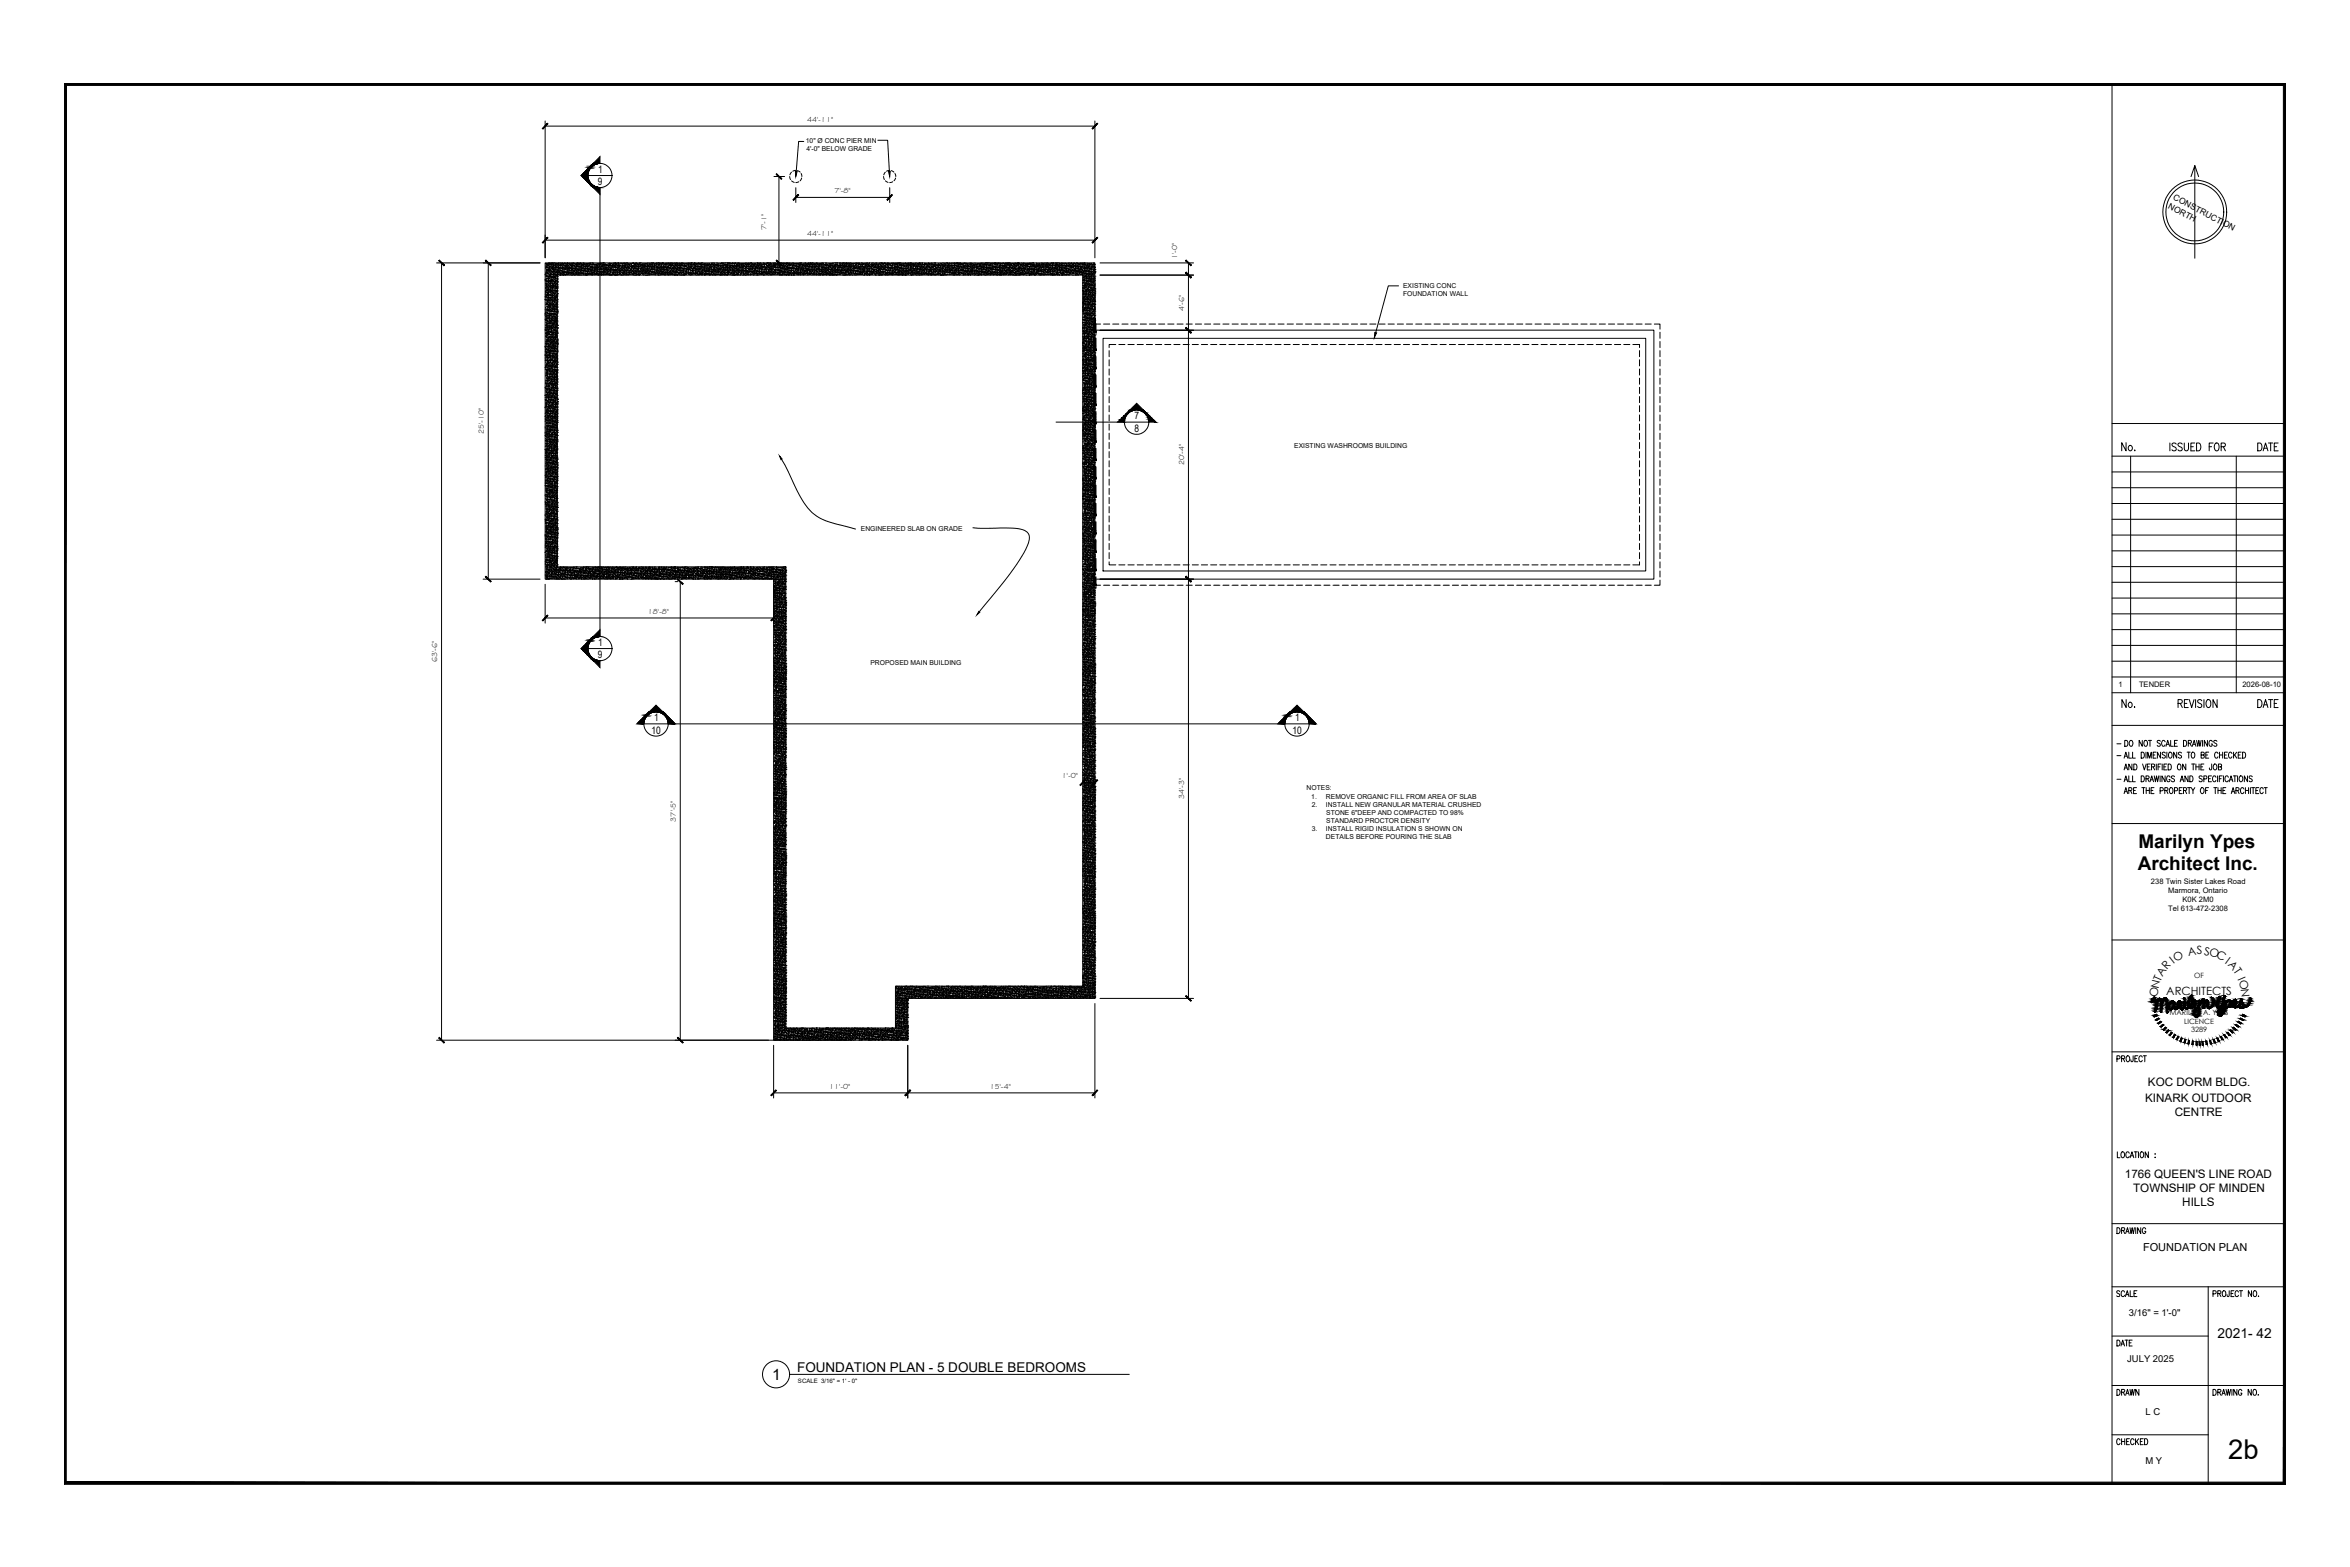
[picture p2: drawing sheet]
<svg xmlns="http://www.w3.org/2000/svg" width="914mm" height="610mm" viewBox="0 0 914 610" stroke-linecap="round" stroke-linejoin="round" font-family="sans-serif">
<defs><g id="words">
<text font-size="10.6" x="867.1" y="567.4">2b</text>
<g font-size="7.4">
<text x="832" y="329.8">Marilyn Ypes</text>
<text x="831.8" y="338.6">Architect Inc.</text>
</g>
<g font-size="6.6">
<text x="877.4" y="176.7">DATE</text>
<text x="877.4" y="276.6">DATE</text>
</g>
<text font-size="6" x="300.5" y="536.8">1</text>
<text font-size="5.4" x="862.8" y="520.6">2021- 42</text>
<g font-size="5.3">
<text x="822.3" y="414.2">PROJECT</text>
<text x="822.3" y="505.5">SCALE</text>
<text x="822.3" y="544">DRAWN</text>
</g>
<text font-size="5.2" x="310.2" y="533.8">FOUNDATION PLAN - 5 DOUBLE BEDROOMS</text>
<g font-size="4.5">
<text x="835.8" y="422.5">KOC DORM BLDG.</text>
<text x="834.7" y="428.7">KINARK OUTDOOR</text>
<text x="846.2" y="434.2">CENTRE</text>
<text x="826.8" y="458.2">1766 QUEEN'S LINE ROAD</text>
<text x="830" y="463.6">TOWNSHIP OF MINDEN</text>
<text x="849.2" y="469.1">HILLS</text>
</g>
<g font-size="4.4">
<text x="851.6" y="371.8" transform="rotate(-10 851.6 371.8)">A</text>
<text x="854.8" y="371.3" transform="rotate(-1 854.8 371.3)">S</text>
<text x="857.5" y="371.3" transform="rotate(9 857.5 371.3)">S</text>
<text x="859.4" y="371.6" transform="rotate(19 859.4 371.6)">O</text>
<text x="843.2" y="377.4" transform="rotate(-48 843.2 377.4)">R</text>
<text x="845.7" y="374.9" transform="rotate(-38 845.7 374.9)">I</text>
<text x="846.6" y="374.1" transform="rotate(-29 846.6 374.1)">O</text>
<text x="862.1" y="372.4" transform="rotate(27 862.1 372.4)">C</text>
<text x="865.6" y="374.5" transform="rotate(36 865.6 374.5)">I</text>
<text x="866.7" y="375.3" transform="rotate(47 866.7 375.3)">A</text>
<text x="868.9" y="377.8" transform="rotate(56 868.9 377.8)">T</text>
<text x="840.6" y="382" transform="rotate(-66 840.6 382)">T</text>
<text x="841.4" y="380.1" transform="rotate(-58 841.4 380.1)">A</text>
<text x="870.6" y="380.7" transform="rotate(67 870.6 380.7)">I</text>
<text x="871.2" y="381.8" transform="rotate(75 871.2 381.8)">O</text>
<text x="839.6" y="388" transform="rotate(-86 839.6 388)">O</text>
<text x="839.8" y="384.9" transform="rotate(-77 839.8 384.9)">N</text>
<text x="842.9" y="387.1">ARCHITECTS</text>
<text x="871.9" y="384.8" transform="rotate(85 871.9 384.8)">N</text>
</g>
<text font-size="4.3" x="833.9" y="486.5">FOUNDATION PLAN</text>
<g font-size="4">
<text x="232.6" y="72">9</text>
<text x="232.8" y="67.3">1</text>
<text x="441.5" y="163.2">7</text>
<text x="441.5" y="168">8</text>
<text x="232.8" y="251.3">1</text>
<text x="232.6" y="256">9</text>
<text x="254.6" y="280.6">1</text>
<text x="504" y="280.6">1</text>
<text x="253.5" y="285.4">10</text>
<text x="502.9" y="285.4">10</text>
</g>
<g font-size="3.7">
<text x="828.4" y="511.9">3/16&quot; = 1'-0&quot;</text>
<text x="827.7" y="529.8">JULY 2025</text>
<text x="834.8" y="550.3">L C</text>
<text x="834.8" y="569.7">M Y</text>
</g>
<g font-size="3.3">
<text x="845.4" y="77.4" transform="rotate(28 845.4 77.4)">CONSTRUCTION</text>
<text x="843.4" y="80.9" transform="rotate(28 843.4 80.9)">NORTH</text>
</g>
<g font-size="3">
<text x="314" y="47.4">44'-11&quot;</text>
<text x="324.8" y="75.1">7'-8&quot;</text>
<text x="298.2" y="89.5" transform="rotate(-90 298.2 89.5)">7'-1&quot;</text>
<text x="314" y="91.8">44'-11&quot;</text>
<text x="458" y="100.7" transform="rotate(-90 458 100.7)">1'-0&quot;</text>
<text x="460.8" y="120.9" transform="rotate(-90 460.8 120.9)">4'-6&quot;</text>
<text x="188.3" y="169" transform="rotate(-90 188.3 169)">25'-10&quot;</text>
<text x="460.8" y="181.1" transform="rotate(-90 460.8 181.1)">20'-4&quot;</text>
<text x="252.1" y="238.8">18'-8&quot;</text>
<text x="170.2" y="257.6" transform="rotate(-90 170.2 257.6)">63'-6&quot;</text>
<text x="824.4" y="267.3">1</text>
<text x="832.3" y="267.3">TENDER</text>
<text x="872.5" y="267.3">2026-08-10</text>
<text x="413.2" y="302.8">1'-0&quot;</text>
<text x="460.8" y="311" transform="rotate(-90 460.8 311)">34'-3&quot;</text>
<text x="263" y="319.6" transform="rotate(-90 263 319.6)">37'-5&quot;</text>
<text x="322.7" y="423.5">11'-0&quot;</text>
<text x="385.1" y="423.5">15'-4&quot;</text>
</g>
<g font-size="2.9">
<text x="837" y="343.8">238 Twin Sister Lakes Road</text>
<text x="843.7" y="347.3">Marmora, Ontario</text>
<text x="849.2" y="350.9">K0K 2M0</text>
<text x="843.7" y="354.4">Tel 613-472-2308</text>
</g>
<g font-size="2.8">
<text x="853.8" y="380.5">OF</text>
<text x="844.3" y="394.8">MARILYN A. YPES</text>
<text x="849.8" y="398.2">LICENCE</text>
<text x="852.6" y="401.7">3289</text>
</g>
<g font-size="2.6">
<text x="313.5" y="55.7">10&quot; Ø CONC PIER MIN</text>
<text x="313.8" y="58.9">4'-0&quot; BELOW GRADE</text>
<text x="546" y="112.1">EXISTING CONC</text>
<text x="546" y="115.3">FOUNDATION WALL</text>
<text x="503.6" y="174.1">EXISTING WASHROOMS BUILDING</text>
<text x="335" y="206.5">ENGINEERED SLAB ON GRADE</text>
<text x="338.7" y="258.6">PROPOSED MAIN BUILDING</text>
<text x="822.3" y="290.7">-</text>
<text x="822.3" y="295.3">-</text>
<text x="822.3" y="304.4">-</text>
<text x="508.4" y="307.5">NOTES:</text>
<text x="510.2" y="310.7">1.</text>
<text x="515.9" y="310.7">REMOVE ORGANIC FILL FROM AREA OF SLAB</text>
<text x="510.4" y="313.9">2.</text>
<text x="515.9" y="313.9">INSTALL NEW GRANULAR MATERIAL CRUSHED</text>
<text x="516" y="317">STONE 6&quot;DEEP AND COMPACTED TO 98%</text>
<text x="510.4" y="323.4">3.</text>
<text x="515.9" y="323.4">INSTALL RIGID INSULATION S SHOWN ON</text>
<text x="516" y="320.2">STANDARD PROCTOR DENSITY</text>
<text x="515.9" y="326.6">DETAILS BEFORE POURING THE SLAB</text>
</g>
<text font-size="2.4" x="310.5" y="538.2">SCALE 3/16&quot; = 1' - 0&quot;</text>
</g></defs>
<!-- layer: A-Symbol -->
<g fill="none" stroke="#000" stroke-width=".39">
<path d="M228.8 68.3h9.4M233.5 73v174.6M852.5 68.7l1.5-4.3v36.1M854 64.4l1.5 4.3M410.9 164.2h36.1M228.8 252.3h9.4M250.5 281.6h258.9M307.2 534.7h132.2"/>
<circle cx="233.4" cy="68.3" r="4.7"/>
<circle cx="854" cy="82.4" r="12.4"/>
<circle cx="854" cy="82.4" r="11.3"/>
<circle cx="442.3" cy="164.2" r="4.8"/>
<circle cx="233.4" cy="252.3" r="4.7"/>
<circle cx="255.2" cy="281.6" r="4.8"/>
<circle cx="504.7" cy="281.6" r="4.8"/>
<circle cx="302" cy="534.6" r="5.3"/>
</g>
<!-- layer: A-Hatch -->
<g fill="none" stroke="#000" stroke-width=".39">
<path d="M212.1 115.3h.1M212.1 115.9h.1M212.1 109.1h.1M212.1 116.6h.1M212.1 107h.1M212.1 116.5h.1M212.2 114.7h.1M212.2 109.3h.1M212.2 115.4h.1M212.2 106.8v.2M212.2 116.5h.1M212.2 106.8h-.1"/>
<path d="M212.2 113.5h.1M212.2 114.1h.1M212.2 106.5h.1M212.2 113.4h.1M212.2 108.7v.1M212.2 108.7l-.1 .1M212.2 112.4h.1M212.2 112.9h.1M212.2 105.9h.1M212.2 106.6h.1M212.4 108.8h.1M212.4 119.7h.1"/>
<path d="M212.3 111.2h.1M212.3 111.8h.1M212.3 103.4h.1M212.3 117.8h.1M212.3 118.4h.1M212.3 107.7h.1M212.3 113.8h.1M212.4 111.9h.1M212.2 109h.1M212.3 110h.1M212.3 110.6h.1M212.3 102.7h.1"/>
<path d="M212.3 110.3h.1M212.3 114.9h.1M212.5 104.2h.1M212.3 102.4h.1M212.4 108.9h.1M212.4 109.5h.1M212.4 115.3h.1M212.4 103.8h.1M212.4 107.7h.1M212.4 108.3h.1M212.4 114.6h.1M212.4 111.1h.1"/>
<path d="M212.5 116.8h.1M212.5 106.6h.1M212.5 107.1h.1M212.5 112.1h.1M212.5 118.3h.1M212.5 105.4h.1M212.5 106h.1M212.5 104h.1M212.5 111.5h.1M212.5 119h.1M212.5 108.4h.1M212.6 103.8h.1"/>
<path d="M212.6 115.2h.1M212.6 110.8h.1M212.5 110.2h.1M212.5 104.8h.1M212.5 109.5h.1M212.5 115.6h.1M212.6 107.4h.1M212.6 103.1h.1M212.6 103.6h.1M212.6 108.3h.1M212.6 109h.1M212.6 115.9h.1"/>
<path d="M212.6 105.7h.1M212.6 116.7h.1M212.6 102.5h.1M212.7 105.2h.1M212.7 105.8h.1M212.7 112.7h.1M212.7 112.9h.1M212.7 102.7h.1M212.7 104.9h.1M212.7 107.1h.1M212.7 109.3h.1M212.7 111.5h.1"/>
<path d="M212.7 113.7h.1M212.7 115.9h.1M212.7 118.1h.1M212.8 118.4h.1M212.7 103h.1M212.7 104.1h.1M212.7 114.9h.1M212.7 119.3h.1M212.8 112.8h.1M212.8 110.7h.1M212.8 102.7h.1M212.8 109.6h.1"/>
<path d="M212.8 117.1h.1M212.8 117.8h.1M212.8 110.2h.1M212.8 111.3h.1M212.8 103.8h.1M212.8 106h.1M212.8 108.2h.1M212.8 110.4h.1M212.8 112.6h.1M212.8 105.1h.1M212.9 103h.1M212.8 117.4h.1"/>
<path d="M212.8 111.5h.1M212.8 114.6h.1M212.8 107.5h.1M212.8 118.5h.1M212.9 119.2h.1M212.9 119.8h.1M212.9 106.4h.1M212.9 114h.1M212.9 114.7h.1M212.9 118.1h.1M212.9 118.6h.1M212.9 111.5h.1"/>
<path d="M212.9 104.8h.1M213 119.3h.1M213 113.9h.1M213 116.9h.1M213 117.5h.1M213 103.3h.1M213 110.8h.1M213 118.4h.1M213 105.9h.1M213 106.2h.1M213.1 114.8h.1M213 115.7h.1"/>
<path d="M213 116.3h.1M213 112h.1M213 113.1h.1M213 112.8h.1M213 114.6h.1M213 115.1h.1M213 107.7h.1M213 108.3h.1M213 118.5h.1M213 106.4h.1M213.1 113.4h.1M213.1 114h.1"/>
<path d="M213.1 109.3h.1M213.1 103h.1M213.1 105.2h.1M213.1 107.4h.1M213.1 109.6h.1M213.1 111.9h.1M213.1 114.1h.1M213.1 116.3h.1M213.1 117.2l.1 .1M213.1 112.2h.1M213.1 112.8h.1M213.1 104.5h.1"/>
<path d="M213.1 112.1h.1M213.1 119.6h.1M213.1 116.5h.1M213.3 109.4h.1M213.2 111.1h.1M213.2 111.7h.1M213.2 106.6h.1M213.3 116.8h.1M213.2 109.9h.1M213.2 110.5h.1M213.2 108.9h.1M213.2 116.4h.1"/>
<path d="M213.2 117.1h.1M213.2 107.7h.1M213.2 113.8h.1M213.2 117.1l-.1 .1M213.3 108.8h.1M213.3 109.3h.1M213.3 114.9h.1M213.3 114.1h.1M213.3 107.6h.1M213.3 108.2h.1M213.3 113.3h.1M213.3 113.9h.1"/>
<path d="M213.3 103.9h.1M213.3 107.7h.1M213.3 106.4h.1M213.3 107h.1M213.3 105.7h.1M213.3 111.1h.1M213.5 112.6h.1M213.4 105.3h.1M213.4 105.8h.1M213.4 110.7h.1M213.4 117.7h.1M213.4 118.4h.1"/>
<path d="M213.5 104.9h.1M213.4 118.9l.2-.2zM213.4 104.1h.1M213.4 104.7h.1M213.4 102.6h.1M213.4 110.1h.1M213.4 102.3h.1M213.4 108.4h.1M213.5 103h.1M213.5 103.5h.1M213.5 107.6h.1M213.5 109.5h.1"/>
<path d="M213.5 115.7h.1M213.5 102.4h.1M213.5 107h.1M213.5 114.5h.1M213.5 105.7h.1M213.5 116.8h.1M213.5 116h.1M213.5 115.4h.1M213.6 119.5h.1M213.6 103.1h.1M213.6 109v.1M213.7 108.2h.1"/>
<path d="M213.6 109l-.1 .1M213.6 102.5h.1M213.6 103.8h.1M213.6 104.4h.1M213.6 111.4h.1M213.6 118.9h.1M213.6 112.9h.1M213.6 116.4h.1M213.6 103h.1M213.6 104.1h.1M213.8 105.1h.1M213.6 115.9v.1"/>
<path d="M213.7 115.7h.1M213.7 110.2h.1M213.7 111.3h.1M213.7 102.5h.1M213.7 104.7h.1M213.7 106.9h.1M213.7 109.1h.1M213.7 113.5h.1M213.7 117.9h.1M213.7 116.9h.1M213.7 117.5h.1M213.7 114.7h.1"/>
<path d="M213.7 119.1h.1M213.8 110.3h.1M213.8 119.1h.1M213.8 119.7h.1M213.8 112.6h.1M213.8 113.2h.1M213.8 107.5h.1M213.8 103.6h.1M213.8 105.8h.1M213.8 108.1h.1M213.8 112.5h.1M213.8 104h.1"/>
<path d="M213.9 111.4h.1M213.8 117.9h.1M213.8 118.5h.1M213.8 114.8h.1M213.9 103.6h.1M213.9 116.8h.1M213.9 117.3h.1M213.9 109.4h.1M213.9 110.1h.1M213.9 117h.1M213.9 104.8h.1M213.9 119.1l-.1 .1"/>
<path d="M213.9 103.8l-.1 .2M213.9 119.1l-.2 .1M213.9 115.6h.1M213.9 116.2h.1M213.9 105.9h.1M214 107.1h.1M213.9 114.5h.1M213.9 115h.1M213.9 106.9h.1M213.9 113.8h.1M213.9 112.1h.1M213.9 113.2h.1"/>
<path d="M214.1 111.7h.1M214.1 114.6h.1M214 113.3h.1M214 113.9h.1M214 106.3h.1M214 119.3h.1M214.1 106.9h.1M214 118.1h.1M214 112.1h.1M214 112.7h.1M214 103.8h.1M214 118.8h.1"/>
<path d="M214 109.3h.1M214.1 111h.1M214.1 111.5h.1M214.1 103.1h.1M214.1 110.7h.1M214.1 118.2h.1M214.1 116.6h.1M214.1 105.2h.1M214.1 109.8h.1M214.1 110.4h.1M214.1 115.7h.1M214.1 106.6h.1"/>
<path d="M214.1 102.9h.1M214.1 105.1h.1M214.1 107.3h.1M214.1 109.5h.1M214.1 113.9h.1M214.1 116.1h.1M214.1 118.3h.1M214.2 108.6h.1M214.2 109.2h.1M214.2 107.5h.1M214.2 115.1h.1M214.2 107.7h.1"/>
<path d="M214.2 113.8h.1M214.3 117.9h.1M214.2 108.1h.1M214.2 115h.1M214.3 112.9h.1M214.3 110.1h.1M214.1 109.2h.1M214.2 106.3h.1M214.2 106.9h.1M214.2 104.4h.1M214.2 111.9h.1M214.2 112.5h.1"/>
<path d="M214.2 119.4h.1M214.2 103.9h.1M214.4 102.4h.1M214.3 105.2h.1M214.3 105.7h.1M214.3 111.2h.1M214.3 104h.1M214.3 104.6h.1M214.3 108.8h.1M214.3 109.4h.1M214.3 116.3h.1M214.3 118.4h.1"/>
<path d="M214.3 106.5h.1M214.4 102.8h.1M214.4 103.4h.1M214.4 102.3h.1M214.4 108.4h.1M214.5 111.1h.1M214.5 113.4h.1M214.4 106.2h.1M214.4 113.1h.1M214.4 109.6h.1M214.4 115.7h.1M214.5 105.7h.1"/>
<path d="M214.4 105.6h.1M214.4 105.7h.1M214.4 116.8h.1M214.4 114.3l.1 .1M214.5 103.1h.1M214.5 117.5h.1M214.5 118.2h.1M214.5 102.4h.1M214.5 110h.1M214.5 113h.1M214.5 114.3h-.1M214.6 115h.1"/>
<path d="M214.6 103h.1M214.6 104.1h.1M214.7 113.1h.1M214.7 116.6h.1M214.6 107.8h.1M214.6 106.8h.1M214.6 114.4h.1M214.6 110.2h.1M214.7 109h.1M214.7 119h.1M214.7 119.5h.1M214.7 111.8h.1"/>
<path d="M214.7 111.4h.1M214.7 117.5h.1M214.7 117.8h.1M214.7 118.4h.1M214.7 103.7h.1M214.7 111.2h.1M214.7 118.7h.1M214.7 107.6h.1M214.7 118.6h.1M214.7 104.5h.1M214.7 106.7h.1M214.7 108.9h.1"/>
<path d="M214.7 111.1h.1M214.7 113.4h.1M214.7 115.6h.1M214.7 120h.1M214.7 117.2h.1M214.7 114.8h.1M214.7 102.3h.1M214.7 116.7h.1M214.7 109.2h.1M214.9 119.8h.1M214.8 115.5h.1M214.8 116.1h.1"/>
<path d="M214.8 108.1h.1M214.8 108.7h.1M214.8 115.6h.1M214.8 103.5h.1M214.8 105.7h.1M214.8 107.9h.1M214.8 110.1h.1M214.8 112.3h.1M214.8 114.5h.1M214.9 112.1h.1M214.8 114.3h.1M214.8 114.9h.1"/>
<path d="M214.8 104.8h.1M214.8 106h.1M215 115.1h.1M215 104.4h.1M214.8 102.7h.1M214.8 109.1l-.1 .1M214.9 113.2h.1M214.9 113.7h.1M214.9 104.9h.1M214.9 105.5h.1M214.9 112.4h.1M214.9 120h.1"/>
<path d="M214.9 112h.1M214.9 112.6h.1M214.9 119.3h.1M215 116.9h.1M215 110.8h.1M215 111.4h.1M215 102.4h.1M215 109.3h.1M215 116.8h.1M215 117.5h.1M215 109.7h.1M215 110.2h.1"/>
<path d="M215 116.6h.1M215.1 104h.1M215 115.4h.1M215 108.5h.1M215 109.1h.1M215 114.3h.1M215 106.6h.1M215.2 117.1h.1M215 107.7h.1M215 110.4h.1M215.1 107.4h.1M215.1 107.9h.1"/>
<path d="M215.1 113.7h.1M215.1 107.8h.1M215.1 113.9h.1M215.1 106.2h.1M215.1 106.8h.1M215.1 111.2h.1M215.1 115h.1M215.1 102.7h.1M215.1 104.9h.1M215.1 107.1h.1M215.1 109.3h.1M215.1 111.5h.1"/>
<path d="M215.1 116h.1M215.1 118.2h.1M215.2 105h.1M215.2 105.6h.1M215.2 103h.1M215.2 110.5h.1M215.2 118.1h.1M215.3 118.2h.1M215.3 118.6h.1M215.2 107.6l-.2 .1M215.2 103.8h.1M215.2 104.4h.1"/>
<path d="M215.2 111.2h.1M215.3 110.8h.1M215.3 102.7h.1M215.3 103.3h.1M215.3 107.4h.1M215.3 108h.1M215.3 114.9h.1M215.3 118.4h.1M215.3 105.3h.1M215.3 119.2l.1-.2zM215.4 103.1h.1M215.3 119.9h.1"/>
<path d="M215.3 102.4h.1M215.3 108.5h.1M215.3 111.7h.1M215.3 104.2h.1M215.3 104.9h.1M215.3 111.8h.1M215.3 119.3h.1M215.3 109.6h.1M215.3 115.7h.1M215.4 116.8h.1M215.4 108.6h.1M215.4 116.2h.1"/>
<path d="M215.4 105.7h.1M215.3 103.5h.1M215.4 119.6h.1M215.5 114h.1M215.6 106.3h.1M215.5 113h.1M215.5 113.6h.1M215.5 103h.1M215.5 104.2h.1M215.6 105.4h.1M215.6 106.6h.1M215.5 119.5l-.1 .1"/>
<path d="M215.5 119.4h.1M215.5 105.5h.1M215.5 110.3h.1M215.5 113.1h.1M215.6 118.3h.1M215.6 118.8h.1M215.6 110.4h.1M215.6 117.4h.1M215.6 111.4h.1M215.6 117.5h.1M215.7 117.3h.1M215.6 117.1h.1"/>
<path d="M215.6 117.7h.1M215.6 102.3h.1M215.6 109.9h.1M215.6 107.6h.1M215.6 118.7h.1M215.8 109.6h.1M215.7 116h.1M215.7 116.5h.1M215.7 107.3h.1M215.7 114.8h.1M215.8 114.4h.1M215.7 115.4h.1"/>
<path d="M215.7 106.7h.1M215.7 104.4h.1M215.7 106.6h.1M215.7 108.8h.1M215.7 111h.1M215.7 113.2h.1M215.7 117.6h.1M215.7 119.8h.1M215.8 107.9h.1M215.8 113.6h.1M215.8 114.2h.1M215.8 119.3h.1"/>
<path d="M215.8 104.9h.1M215.8 106h.1M215.8 116.5h.1M215.8 118.8h.1M215.9 107.4h.1M215.8 112.4h.1M215.8 113h.1M215.8 103.5h.1M215.8 104.1h.1M215.8 111.1h.1M215.8 118.6h.1M215.8 112.1h.1"/>
<path d="M215.8 113.2h.1M215.8 103.3h.1M215.8 105.5h.1M215.8 107.7h.1M215.8 109.9h.1M215.8 114.3h.1M215.8 111.3h.1M215.8 111.9h.1M215.8 116.1h.1M215.9 112.9h.1M215.9 110.1h.1M215.9 110.7h.1"/>
<path d="M215.9 107.9h.1M215.9 115.4h.1M215.9 109.4h.1M216 105.1h.1M215.9 109h.1M215.9 109.6h.1M215.9 116.6h.1M216 115.7h.1M216 107.8h.1M216 108.4h.1M216 104.8h.1M216 112.3h.1"/>
<path d="M216 112.9h.1M216 119.8h.1M216 106.7h.1M216 106.6h.1M216 107.2h.1M216 113.9h.1M216.1 116h.1M216.1 105.5h.1M216.1 106h.1M216.1 109.1h.1M216.1 109.8h.1M216.1 116.7h.1"/>
<path d="M216.1 115.1h.1M216.2 108.3h.1M216.1 104.3h.1M216.1 104.9h.1M216.1 104h.1M216.1 102.7h.1M216.1 109.3l-.1 .2M216.1 109.4l-.1 .1M216.1 103.2h.1M216.1 103.7h.1M216.1 106.6h.1M216.1 113.5h.1"/>
<path d="M216.1 111.2h.1M216.1 104.7h.1M216.1 106.9h.1M216.1 111.3h.1M216.1 113.6h.1M216.1 115.8h.1M216.1 118h.1M216.2 102.6h.1M216.2 106h.1M216.2 118.4h.1M216.2 103.5h.1M216.2 118.5h.1"/>
<path d="M216.2 102.4h.1M216.2 108.5h.1M216.3 110.5h.1M216.4 111.4h.1M216.4 119.3h.1M216.3 117h.1M216.3 102.8h.1M216.3 110.4h.1M216.3 117.9h.1M216.3 109.6h.1M216.3 115.7h.1M216.4 104.1h.1"/>
<path d="M216.4 111.5h.1M216.3 115.4h.1M216.3 116.9h.1M216.4 103.8h.1M216.4 107.2h.1M216.4 114.8h.1M216.4 105.8h.1M216.4 119.9h.1M216.4 113h.1M216.4 118.7h.1M216.4 111.6h.1M216.4 112.2h.1"/>
<path d="M216.4 119.2h.1M216.4 103.1h.1M216.4 104.2h.1M216.6 113.5h.1M216.5 117.6h.1M216.5 118.2h.1M216.5 110.3h.1M216.6 111.8h.1M216.6 114.8h.1M216.6 107h.1M216.5 116.4h.1M216.5 117h.1"/>
<path d="M216.5 108.5h.1M216.5 109.1h.1M216.5 116h.1M216.5 111.5h.1M216.5 118.3h.1M216.6 115.2h.1M216.6 115.8h.1M216.6 107.6h.1M216.6 118.7h.1M216.6 114.1h.1M216.6 114.7h.1M216.6 105.9h.1"/>
<path d="M216.6 112.9h.1M216.6 114.9h.1M216.6 105.4v.1M216.6 105.4l-.1 .1M216.6 105.3h.1M216.7 119.6h.1M216.8 118h.1M216.7 111.8h.1M216.7 112.4h.1M216.7 102.8h.1M216.7 117.2h.1M216.7 117.9h.1"/>
<path d="M216.7 104.9h.1M216.7 106h.1M216.8 113.2h.1M216.8 115.4h.1M216.8 110.3h.1M216.7 110.6h.1M216.7 111.2h.1M216.7 109.7h.1M216.7 112.1h.1M216.7 113.3h.1M216.7 106.4h.1M216.7 108.6h.1"/>
<path d="M216.7 110.8h.1M216.7 113h.1M216.7 115.2h.1M216.7 117.4h.1M216.8 106.7h.1M216.9 102.5h.1M216.8 109.4h.1M216.8 110h.1M216.8 114.7h.1M216.8 119.4h.1M216.8 104.1h.1M216.8 116.4h.1"/>
<path d="M216.8 118.6h.1M216.8 108.3h.1M216.8 108.8h.1M216.8 106.6h.1M216.8 114.1h.1M216.8 103.1h.1M216.8 105.3h.1M216.8 107.5h.1M216.8 109.7h.1M216.8 112h.1M216.8 114.2h.1M216.9 107.7h.1"/>
<path d="M216.9 111.5h.1M216.9 116.7h.1M216.9 106h.1M216.9 106.5h.1M216.9 103.4h.1M216.9 106.7h.1M217 105.7h.1M216.9 104.8h.1M216.9 105.4h.1M217 103.6h.1M217 104.2h.1M217 102.4h.1"/>
<path d="M217 103h.1M217 104h.1M217.1 104.6h.1M217.1 105.2h.1M217.2 102.4h.1M217.2 104.5h.1M217.2 106.8h.1M217.2 102.3h.1M217.3 105.8h.1M217.3 103.7l-.1 .1zM217.4 102.9h.1M217.4 102.7h.1"/>
<path d="M217.4 103.1h.1M217.4 104.3h.1M217.5 104.5v.1M217.5 104.5h-.1M217.5 105.7l-.1 .1zM217.6 104.2h.1M217.5 103.9h.1M217.5 104.6h.1M217.6 104.9h.1M217.6 106.1h.1M217.7 105.2h.1M217.7 106.2h.1"/>
<path d="M217.8 105.5h.1M217.8 106.4h.1M217.8 107h.1M217.8 104h.1M217.9 103.2h.1M217.8 105.2h.1M217.8 105.8h.1M217.8 106.8h.1M217.8 103h.1M217.9 104.1h.1M217.9 104.6h.1M217.9 107h.1"/>
<path d="M217.9 102.9h.1M217.9 103.5h.1M217.9 106.4h.1M218 102.3h.1M218 104.1h.1M218 106.5v.1M218 103.3h.1M218 103.9h.1M218.1 102.5h.1M218.1 106.8h.1M218.1 106.5h-.1M218.2 104.5h.1"/>
<path d="M218.2 104.4h.1M218.2 106.6h.1M218.2 105.9h.1M218.3 103.2h.1M218.3 104.3h.1M218.3 106.3h.1M218.4 105.7h.1M218.5 105.2h.1M218.4 103.2h.1M218.5 102.5h.1M218.6 103h.1M218.6 106.9h.1"/>
<path d="M218.6 105h.1M218.6 106.1h.1M218.6 103.8h.1M218.6 102.3h.1M218.7 106.8h.1M218.7 105.7h.1M218.7 106.3h.1M218.8 104.5h.1M218.8 105.1h.1M218.8 106.8h.1M218.8 104.3h.1M218.8 103.4h.1"/>
<path d="M218.8 104h.1M218.8 105.7h.1M218.8 103.8h.1M218.8 106h.1M218.8 102.8h.1M218.8 105h.1M218.9 102.5h.1M218.9 104.1h.1M219 106.3h.1M219 102.5h.1M219 105.7h.1M219.1 103.1h.1"/>
<path d="M219.1 105.6l-.1 .1M219.1 105.9h.1M219.1 104l-.1 .1zM219.2 106.4h.1M219.2 103.2h.1M219.2 104.2h.1M219.4 102.7h.1M219.3 104.3h.1M219.3 104.9h.1M219.3 104.4h.1M219.3 106.9h.1M219.4 106l-.2 .1z"/>
<path d="M219.4 106h.1M219.5 105.6h.1M219.5 105h.1M219.5 106.2h.1M219.6 106.2h.1M219.6 106.8h.1M219.6 102.4h.1M219.6 102.3h.1M219.6 105h.1M219.6 105.6h.1M219.7 103.8h.1M219.7 104.4h.1"/>
<path d="M219.7 106.8h.1M219.7 102.7h.1M219.7 103.3h.1M219.7 103.6h.1M219.7 104.3h.1M219.8 104.1h.1M219.8 103.6h.1M219.8 105.8h.1M219.9 102.6h.1M219.9 104.8h.1M219.9 107h.1M220 104.6h.1"/>
<path d="M219.9 103.1h.1M219.9 104.9h.1M220.1 106.7h.1M220.1 106h.1M220.1 106.1h.1M220.1 104.4h.1M220.2 103.3h.1M220.2 103h.1M220.2 103.6h.1M220.2 104.4h.1M220.2 106.2h.1M220.2 104h.1"/>
<path d="M220.4 103.4h.1M220.3 105.7h.1M220.4 104.2h.1M220.4 105.1h.1M220.4 106.2h.1M220.5 106.6h.1M220.5 105.5h.1M220.5 106h.1M220.5 102.4h.1M220.5 104.3h.1M220.5 104.9h.1M220.6 103.1h.1"/>
<path d="M220.6 103.7h.1M220.6 105.4h.1M220.6 102.5h.1M220.6 102.9h.1M220.6 106.9h.1M220.6 102.4l.2-.1zM220.8 106.6h.1M220.8 104.2h.1M220.8 103.5h.1M220.8 105.7h.1M220.9 102.6h.1M220.9 102.4h.1"/>
<path d="M220.9 104.6h.1M220.9 106.8h.1M221 104.3h.1M221 105.3h.1M221 105.4h.1M221 106h.1M221.1 103.3h.1M221.1 104.7h.1M221.1 104.4h.1M221.2 106h.1M221.2 106.3h.1M221.3 103.8h.1"/>
<path d="M221.3 106h.1M221.3 104.5h.1M221.3 102.8h.1M221.4 104.1h.1M221.3 105.1h.1M221.3 106.3h.1M221.4 105.9h.1M221.4 106.5h.1M221.4 104.7h.1M221.4 105.3h.1M221.4 102.4h.1M221.5 103.6h.1"/>
<path d="M221.5 104.2h.1M221.5 104.1h.1M221.5 104.6h.1M221.5 102.4h.1M221.5 103h.1M221.6 105.8h.1M221.6 106.9h.1M221.7 105.3h.1M221.7 104.2h.1M221.8 102.7h.1M221.9 106.5h.1M221.9 103.3h.1"/>
<path d="M221.9 105.5h.1M221.9 102.8h.1M221.9 104.4h.1M221.9 106.7h.1M221.9 104h.1M221.9 106h.1M221.9 106.1h.1M222.1 104.5h.1M222.1 106l-.2 .1M222.2 104.6h.1M222.2 106.4h.1M222.2 107h.1"/>
<path d="M222.3 105.2h.1M222.3 105.8h.1M222.3 106.3h.1M222.3 103.7h.1M222.3 104.1h.1M222.3 104.6h.1M222.4 102.9h.1M222.4 103.5h.1M222.4 102.4h.1M222.5 104.8h.1M222.4 103.3h.1M222.4 102.3h.1"/>
<path d="M222.4 102.7h.1M222.5 107h.1M222.5 102.7l.2-.1zM222.5 104.7h.1M222.6 103.9h.1M222.6 104.6l-.1 .1M222.6 104.3h.1M222.7 105.7h.1M222.7 102.7h.1M222.9 104.6h.1M222.8 105.1h.1M222.9 103.5h.1"/>
<path d="M222.8 102.6h.1M222.8 105.9h.1M222.9 106.1h.1M222.9 103.1h.1M222.9 105.3h.1M222.9 104.3h.1M222.9 106.5h.1M223 106.3h.1M223 103.4h.1M223 106.7l.1-.1zM223 104.5h.1M223.1 106.7h.1"/>
<path d="M223 103.2h.1M223.1 106.8h.1M223.2 105.7h.1M223.2 106.3h.1M223.2 104.5h.1M223.2 105.1h.1M223.2 105.2h.1M223.2 102.3h.1M223.3 103.3h.1M223.3 103.9h.1M223.3 102.7h.1M223.3 102.5h.1"/>
<path d="M223.3 103.5h.1M223.3 105.7h.1M223.3 102.3h-.1M223.4 105.7h.1M223.4 107h.1M223.5 105.5h.1M223.5 102.5h.1M223.5 104.3h.1M223.6 103.4h.1M223.6 106.9h.1M223.7 103.8h.1M223.7 104.4h.1"/>
<path d="M223.7 102.7h.1M223.8 104.7h.1M223.8 106.1h.1M224 104.2h.1M223.9 105h.1M223.9 103.4h.1M223.9 102.9h.1M223.9 105.2h.1M223.9 104.5h.1M223.9 104.1h.1M223.9 106.3h.1M224 106.7h.1"/>
<path d="M224.1 105.5h.1M224.1 106.1h.1M224.1 106.2h.1M224.1 106.8h.1M224.1 104.4h.1M224.1 104.9h.1M224 106.1h.1M224.1 103.2h.1M224.1 103.8h.1M224.1 103h.1M224.1 103.7h.1M224.1 105.2h.1"/>
<path d="M224.1 106.3h.1M224.2 102.7h.1M224.2 102.5h.1M224.4 103h.1M224.3 103.3h.1M224.3 105.5h.1M224.4 104.3h.1M224.4 103l.1-.1zM224.6 106.2h.1M224.5 106.2h.1M224.5 104.4h.1M224.5 105.5h.1"/>
<path d="M224.6 102.3h.1M224.6 102.4h.1M224.6 103h.1M224.6 102.7h.1M224.7 104.9h.1M224.7 106.8h.1M224.7 106.2h.1M224.8 103.6h.1M224.8 103.5h.1M224.8 107l.2-.2zM224.9 104.6h.1M224.9 106.6h.1"/>
<path d="M224.9 102.7h.1M224.9 105h.1M224.9 105.5h.1M224.9 106h.1M224.9 106.1h.1M225 104.3h.1M225 104.9h.1M225 103.9h.1M225 104.9h-.1M225 103.1h.1M225 103.7h.1M225 102.3h.1"/>
<path d="M225.1 102.5h.1M225.1 105.3h.1M225.1 106.4h.1M225.1 104.9h.1M225.2 106.1h.1M225.2 102.6h.1M225.2 102.9h.1M225.4 106.2h.1M225.4 103.6h.1M225.3 103.1h.1M225.3 105.4h.1M225.4 104.8h.1"/>
<path d="M225.4 104.4h.1M225.5 104.1h.1M225.6 106.9h.1M225.5 102.8h.1M225.6 105.4h.1M225.7 106.2h.1M225.8 102.4h.1M225.7 103.5h.1M225.8 106.6h.1M225.8 104.6h.1M225.8 105.9h.1M225.8 106.5h.1"/>
<path d="M225.9 102.3h.1M225.9 104.7h.1M225.9 105.3h.1M225.9 104.1h.1M225.9 103.5h.1M225.9 102.6h.1M225.9 107h.1M226 105.6h.1M226 102.4h.1M226 103h.1M226 106h.1M226 105.3h.1"/>
<path d="M226 106.4h.1M226 103.8h.1M226.1 104.7h.1M226.1 102.6h.1M226.1 103.6h.1M226.3 105.9h.1M226.3 106.6h.1M226.3 104.9h.1M226.3 102.8h.1M226.3 103.4h.1M226.3 104.4h.1M226.3 103h.1"/>
<path d="M226.3 105.2h.1M226.5 104.4h.1M226.4 103.1l-.2 .2 .2-.1M226.5 102.8h.1M226.6 104h.1M226.5 105.3h.1M226.6 106.3h.1M226.7 106.9h.1M226.7 105.9h.1M226.7 103.5h.1M226.7 105.7h.1M226.7 106.3h.1"/>
<path d="M226.7 105.2h.1M226.7 104.6h.1M226.8 104.6h.1M226.8 105.2h.1M226.9 103.1h.1M226.8 103.4h.1M226.8 104h.1M226.8 102.7h.1M226.9 102.3h.1M226.9 102.9h.1M226.9 106.5h.1M226.9 105.4h.1"/>
<path d="M226.9 102.4h.1M226.9 104.6h.1M226.9 106.8h.1M227 103.3h.1M227 106.4h.1M227 102.7h.1M227 103.6h.1M227 105.8h.1M227.1 102.4h.1M227.1 105.2h.1M227.2 104.6h.1M227.3 104.5h.1"/>
<path d="M227.4 103.8h.1M227.4 105.8h.1M227.4 102.8h.1M227.4 105h.1M227.4 102.9h.1M227.5 105.2h.1M227.4 102.6h.1M227.5 107h.1M227.5 106.3h.1M227.6 106.8h.1M227.6 105.1l-.1 .1M227.6 105.7h.1"/>
<path d="M227.6 106.2h.1M227.6 103.6h.1M227.7 104.5h.1M227.7 105.1h.1M227.7 103.8h.1M227.7 104.7h.1M227.7 103.3h.1M227.7 103.9h.1M227.7 102.7h.1M227.8 105.1h.1M228 103.8h.1M227.9 105.4h.1"/>
<path d="M227.9 106.5h.1M227.9 106.4l-.1 .1M228 102.7h.1M228 104.4h.1M228 106.6h.1M228 106.3h.1M228 106.9h.1M228 103.4h.1M228 105.6h.1M228.1 103.2h.1M228.1 103.8h.1M228.1 103.6l.1-.2z"/>
<path d="M228.1 107h.1M228.2 104.5h.1M228.3 104.4h.1M228.3 102.7h.1M228.3 102.9h.1M228.4 102.5v.2M228.4 102.6h.1M228.4 104.8h.1M228.4 102.5l-.1 .2M228.4 102.5l-.1 .1M228.5 105.7h.1M228.5 105.4l-.2 .2z"/>
<path d="M228.5 105.6h.1M228.5 106.3h.1M228.5 106.1h.1M228.5 106.7h.1M228.5 104.9h.1M228.5 105.5h.1M228.5 102.5h.1M228.5 103.1h.1M228.5 103.6h.1M228.6 103.8h.1M228.6 104.4h.1M228.6 104.7h.1"/>
<path d="M228.6 102.6h.1M228.6 103.2h.1M228.6 106.8h.1M228.8 103.7h.1M228.8 105.4h.1M228.8 106.6h.1M229 104.5h.1M228.9 105.6h.1M228.9 102.7h.1M228.9 105.2h.1M228.9 104.9h.1M229 104.3h.1"/>
<path d="M229 106.5h.1M229 102.4h.1M229.1 103.2h.1M229.1 105.5h.1M229.1 106.2h.1M229.1 106.5h.1M229.1 104.5h.1M229.2 103h.1M229.3 103h.1M229.4 103.2h.1M229.3 104.9h.1M229.4 106h.1"/>
<path d="M229.4 106.6h.1M229.4 104.3h.1M229.4 106.3h.1M229.4 102.4h.1M229.4 104.6h.1M229.4 106.8h.1M229.4 104.8h.1M229.4 105.4h.1M229.5 103.6h.1M229.5 104.2h.1M229.5 106.5h.1M229.5 102.5h.1"/>
<path d="M229.5 103.1h.1M229.5 104.8h.1M229.6 105.5h.1M229.6 102.7h.1M229.6 102.3h.1M229.7 106.7h.1M229.7 105.5h.1M229.8 106.6h.1M229.8 104.2h.1M229.8 102.7h.1M229.9 103.5h.1M230 105.2h.1"/>
<path d="M229.9 103.8l.2-.1-.2 .3M230 104.1h.1M230 106.3h.1M230 104.8h.1M230.1 104.6h.1M230.1 103h.1M230.1 105.3h.1M230.2 106h.1M230.2 106.7h.1M230.2 103h.1M230.2 107h.1M230.3 105.9h.1"/>
<path d="M230.3 106.4h.1M230.3 102.9h.1M230.3 103.5h.1M230.3 105.7l-.1 .2zM230.3 104.7h.1M230.3 105.3h.1M230.4 103.9h.1M230.4 103.5h.1M230.4 104.1h.1M230.4 106.6h.1M230.4 102.4h.1M230.4 103h.1"/>
<path d="M230.4 103.7h.1M230.4 102.3h.1M230.4 104.5h.1M230.4 106.7h.1M230.4 104.8h.1M230.5 104.1h.1M230.7 105.3h.1M230.7 106h.1M230.7 105.5h.1M230.7 106.6h.1M230.7 102.8h.1M230.9 102.7h.1"/>
<path d="M230.9 102.8h.1M230.8 106.6h.1M231 103.4h.1M231 105.9h.1M231 104.6h.1M231 103.9h.1M231 106.1h.1M231.1 104.1h.1M231.1 105.3h.1M231.1 102.9h.1M231.1 105.1h.1M231.1 104.6h.1"/>
<path d="M231.1 103h.1M231.2 106.3h.1M231.2 106.9h.1M231.2 105.2h.1M231.2 105.7h.1M231.3 104h.1M231.3 104.6h.1M231.3 106.4h.1M231.3 102.8h.1M231.3 103.4h.1M231.3 105.9h.1M231.3 103.7h.1"/>
<path d="M231.4 102.7h.1M231.4 104.9h.1M231.4 105.4v.1M231.4 105.4l-.1 .1M231.4 104.3h.1M231.4 106.5h.1M231.5 104.6v.1M231.5 104.6l-.1 .1M231.5 104.6h.1M231.6 106.7h.1M231.6 104h.1M231.6 105.5h.1"/>
<path d="M231.7 102.8h.1M231.8 105.2h.1M231.8 104.1l.2-.1zM231.9 103.4h.1M231.9 106.4h.1M231.9 104.6h.1M232.1 106.6h.1M232 103.9h.1M232 103.8h.1M232 106h.1M232.1 106.2h.1M232.1 106.8h.1"/>
<path d="M232.1 103.3h.1M232.1 103.1h.1M232.1 103h.1M232.1 105h.1M232.1 105.6h.1M232.1 102.7h.1M232.1 104.9h.1M232.1 103.9h.1M232.1 104.4h.1M232.1 102.9v.1M232.1 106.1h.1M232.2 102.7h.1"/>
<path d="M232.2 103.3h.1M232.2 106.5h.1M232.2 104.5h.1M232.3 103.8h.1M232.3 104.9h.1M232.4 105.7h.1M232.4 106.4h.1M232.5 105.3h.1M232.4 104.2h.1M232.4 104.1h.1M232.4 106.3h.1M232.5 102.6h.1"/>
<path d="M232.5 103.2h.1M232.5 105.6h.1M232.6 107h.1M232.6 106.7h.1M232.6 102.9h.1M232.6 105.5h.1M232.7 103.8h.1M232.9 104.1h.1M232.9 105.1h.1M232.9 105.7h.1M232.9 104.7h.1M232.9 106.8h.1"/>
<path d="M232.9 106.1h.1M232.9 106.7h.1M232.9 102.5h.1M233 104.9h.1M233 105.5h.1M233 103.1h.1M233 103.8h.1M233 104.4h.1M233 106.3h.1M233 103.6h.1M233 105.8h.1M233.1 102.6h.1"/>
<path d="M233.1 103.2h.1M233.1 106.5h.1M233.1 104.7h.1M233.1 106.9h.1M233.2 103.1h.1M233.2 103.8h.1M233.4 102.8h.1M233.3 105h.1M233.3 104.4h.1M233.3 103.1h.1M233.4 103l-.1 .1M233.5 105.6h.1"/>
<path d="M233.5 104h.1M233.5 106.2h.1M233.6 102.3h.1M233.5 106.1h.1M233.5 106.8h.1M233.5 102.9h.1M233.6 104.3h.1M233.6 102.4h.1M233.7 106.8h.1M233.8 104.3h.1M233.8 103.7h.1M233.8 104.7h.1"/>
<path d="M233.9 105.6h.1M233.8 106.5h.1M233.9 105.4h.1M233.9 106h.1M234 104.9h.1M233.9 104.2h.1M233.9 104.8h.1M233.9 103.2h.1M234 106.3h.1M234 103h.1M234 103.6h.1M234 102.4h.1"/>
<path d="M234 106.6h.1M234 103.4h.1M234 105.6h.1M234 107h.1M234.1 106.1h.1M234.1 106.8h.1M234.1 103.8h.1M234.1 102.4h.1M234.1 104.6h.1M234.2 105h.1M234.2 103.6h.1M234.3 103h.1"/>
<path d="M234.4 103.5h.1M234.4 105.7h.1M234.4 104.2h.1M234.4 106.8h.1M234.5 103h.1M234.5 103.8h.1M234.5 106h.1M234.5 106.8h.1M234.6 105.5h.1M234.6 106.1h.1M234.6 103.1h.1M234.7 102.3h.1"/>
<path d="M234.7 102.9h.1M234.7 106.4h.1M234.7 107h.1M234.7 104.8h.1M234.8 105.2h.1M234.8 105.8h.1M234.8 106.7h.1M234.8 104.1h.1M234.8 104.6h.1M234.9 102.3h-.2M234.9 102.9h.1M234.9 103.5h.1"/>
<path d="M234.9 103.2h.1M234.9 104.4h.1M234.9 102.3h.1M235 105.5h.1M235 106.6h.1M235.1 104.8h.1M235.1 105.4h.1M235.1 103.9h.1M235.1 103.2h.1M235.1 105h.1M235.1 104.4h.1M235.1 106.6h.1"/>
<path d="M235.1 105.7h.1M235.2 106h.1M235.3 105.7h.1M235.4 102.6h.1M235.4 102.8h.1M235.4 106.8h.1M235.4 104.2h.1M235.4 103h.1M235.5 104.7h.1M235.5 103.6h.1M235.5 105.8h.1M235.5 104.1h.1"/>
<path d="M235.6 106.3h.1M235.6 106.9h.1M235.7 105.1h.1M235.7 105.7h.1M235.7 104.8h.1M235.7 104h.1M235.7 104.6h.1M235.7 105.3h.1M235.7 102.8h.1M235.7 103.4h.1M235.8 103.3h.1M235.9 103h.1"/>
<path d="M235.9 106.6h.1M235.9 103.2h.1M236 104h.1M236.1 106.2h.1M236 103.4h.1M236 103.9h.1M236 105.1h.1M236.1 103h.1M236.1 105.2h.1M236.2 104.6h.1M236.2 104.2h.1M236.2 106.4h.1"/>
<path d="M236.2 105.7h.1M236.3 106.8h.1M236.4 105.8h.1M236.3 105.8h.1M236.3 106.5h.1M236.3 103h.1M236.5 104.9h.1M236.4 103.3h.1M236.5 102.7h.1M236.5 106.2h.1M236.5 106.8h.1M236.5 103.4h.1"/>
<path d="M236.5 105.6h.1M236.5 105h.1M236.6 103.8h.1M236.6 104.4h.1M236.6 104.9h.1M236.6 102.7h.1M236.6 103.3h.1M236.6 103.9h.1M236.8 105.2h.1M236.8 105.8h.1M236.9 103.6h.1M236.8 106.7h.1"/>
<path d="M236.9 102.7h.1M236.9 104h.1M237 106.4h.1M237 105.1h.1M237.1 106.9h.1M237.1 103.3h.1M237.1 105.1h.1M237.1 102.9h.1M237.2 105.8h.1M237.2 104.1h.1M237.2 106.3h.1M237.2 106.9h.1"/>
<path d="M237.3 102.4h.1M237.3 104.5h.1M237.3 105.1h.1M237.3 103.1h.1M237.3 102.9l-.1 .1zM237.4 106.6h.1M237.4 104.6h.1M237.4 105.5h.1M237.4 106h.1M237.4 105.7h.1M237.5 104.3h.1M237.5 104.9h.1"/>
<path d="M237.5 103.1h.1M237.5 103.7h.1M237.5 103.3h.1M237.5 105.5h.1M237.6 104.9l-.2 .1zM237.6 102.6h.1M237.6 106h.1M237.6 106.9h.1M237.6 103.3h.1M237.7 104.4h.1M237.7 103.8h.1M237.8 106.7h.1"/>
<path d="M237.8 107h.1M237.9 104h.1M238 104.4h.1M237.9 105h.1M237.9 105.1h.1M238.1 106.3h.1M238.1 106.9h.1M238.1 105.8h.1M238.1 104.9h.1M238.2 103.7h.1M238.2 106.9h.1M238.2 102.7h.1"/>
<path d="M238.2 103.1h.1M238.2 103.9h.1M238.2 106.1h.1M238.3 105.9h.1M238.3 106.5h.1M238.4 103.1h.1M238.3 104.8h.1M238.3 105.4h.1M238.4 103.4h.1M238.4 103.6h.1M238.4 104.2h.1M238.4 104.3h.1"/>
<path d="M238.4 103h.1M238.4 102.4h.1M238.4 104.9h.1M238.6 106.3h.1M238.5 105.6h.1M238.5 106.2h.1M238.5 103.1h.1M238.5 105.3h.1M238.6 103.3h.1M238.6 104.8l.1 .1M238.6 103h.1M238.7 102.4h.1"/>
<path d="M238.7 104.7l-.1 .1M238.7 106.8h.1M238.8 104.1h.1M238.9 106h.1M238.8 103.6h.1M238.8 105.2h.1M238.9 105.1l.1 .1M239 104.9h.1M239 105.5h.1M239 105l-.1 .1M239 105.9h.1M239.1 102.4h.1"/>
<path d="M239.1 107h.1M239.1 103.2h.1M239.1 106.9h.1M239.2 103.2l-.2 .1zM239.2 106.4h.1M239.2 107h.1M239.2 106.1h.1M239.2 102.5h.1M239.2 104.7h.1M239.2 105.2h.1M239.2 105.8h.1M239.2 103.7h.1"/>
<path d="M239.2 105.9h.1M239.3 104.1h.1M239.3 104.6h.1M239.3 102.9h.1M239.3 103.5h.1M239.4 103.8h.1M239.3 102.3h.1M239.4 105h.1M239.4 105.2l-.1 .1zM239.5 104.2h.1M239.5 104.8h.1M239.5 103.4h.1"/>
<path d="M239.6 105.1h.1M239.6 102.9h.1M239.6 107h.1M239.6 105.4h.1M239.6 106.8h.1M239.6 103.5h.1M239.7 104.1h.1M239.8 105.2h.1M239.8 102.5h.1M239.9 104.9h.1M239.8 106.6h.1M239.9 104.1h.1"/>
<path d="M239.9 103.5h.1M240.1 105.7h.1M240 105.9h.1M240 107h.1M240.1 106.8h.1M240.1 103.2h.1M240.1 106.3h.1M240.1 104.7h.1M240.1 104.5h.1M240.1 105.1h.1M240.2 103.3h.1M240.2 103.9h.1"/>
<path d="M240.2 102.4h.1M240.2 104.6h.1M240.2 102.8h.1M240.2 103.5h.1M240.2 105.7h.1M240.3 106h.1M240.3 106.6h.1M240.3 105h.1M240.4 103.4h.1M240.5 104.5h.1M240.4 102.8h.1M240.4 102.3h.1"/>
<path d="M240.6 104.1h.1M240.6 106.8h.1M240.6 104.9h.1M240.6 102.7h.1M240.7 102.3h.1M240.7 104.1h.1M240.7 105.2h.1M240.7 105.3h.1M240.7 105.9h.1M240.9 103.2h.1M240.8 102.7h.1M240.9 106h.1"/>
<path d="M240.9 103.6h.1M240.9 106.1h.1M240.9 106.7h.1M240.9 106.5h.1M241 105h.1M241 105.6h.1M241 106.5h.1M241 103.8h.1M241 104.4h.1M241 103.3h.1M241.1 102.7h.1M241.1 103.3h.1"/>
<path d="M241.3 105.5h.1M241.2 104.9h.1M241.2 104.6h.1M241.2 105.2h.1M241.2 104.4h.1M241.2 106.6h.1M241.2 105.1h.1M241.2 103.3h.1M241.2 105.5h.1M241.4 105.8h.1M241.4 102.3h.1M241.4 103.5h.1"/>
<path d="M241.5 105.2h.1M241.4 106.3h.1M241.5 102.7h.1M241.5 106.9h.1M241.6 104.1h.1M241.6 107h.1M241.6 105.3h.1M241.6 102.6h.1M241.6 104.8h.1M241.7 103.9h.1M241.7 104.5h.1M241.8 106.6h.1"/>
<path d="M241.8 105.1h.1M241.8 106h.1M241.9 102.4h.1M242 103.9h.1M241.9 105.5h.1M241.9 106h.1M241.9 104.3h.1M241.9 104.9h.1M242 103.1h.1M242 103.7h.1M242 103.3h.1M242 102.5h.1"/>
<path d="M242 107h.1M242 106.3h.1M242.1 103.8h.1M242.1 103.2h.1M242.2 105.1h.1M242.2 104.2h.1M242.2 106.4h.1M242.3 103.2h.1M242.3 105.4h.1M242.4 102.7h.1M242.3 104.4h.1M242.3 102.4h.1"/>
<path d="M242.3 103.5h.1M242.4 105.1h.1M242.4 106.9h.1M242.6 105.9h.1M242.5 105.7h.1M242.5 106.3h.1M242.5 104.2h.1M242.6 103.2h.1M242.6 105.3h.1M242.6 106.4h.1M242.6 102.5h.1M242.6 106.8h.1"/>
<path d="M242.6 102.4h.1M242.6 104.6h.1M242.7 106.9h.1M242.8 105.9h.1M242.8 106.5h.1M242.8 103.8h.1M242.8 106h.1M242.9 103.8h.1M242.8 104.7h.1M242.8 105.3h.1M242.9 103.5h.1M242.9 104.1h.1"/>
<path d="M243 104.6h.1M242.9 102.4h.1M242.9 103h.1M242.9 103.3h.1M242.9 105h.1M242.9 105.6h.1M243 102.4h.1M243.1 105.1h.1M243.1 106.2h.1M243.1 105.7h.1M243.2 102.5h.1M243.2 103h.1"/>
<path d="M243.2 102.4h.1M243.2 103.5h.1M243.2 104h.1M243.3 103h.1M243.3 105.2h.1M243.4 103.4h.1M243.4 106.9h.1M243.4 104.3h.1M243.4 104.9h.1M243.4 103.8h.1M243.4 104.2h.1M243.5 105.4h.1"/>
<path d="M243.5 106.6h.1M243.6 105.5h.1M243.6 106.3h.1M243.6 106.9h.1M243.7 105.2h.1M243.7 105.8h.1M243.7 104.4h.1M243.7 106.6h.1M243.7 104.1h.1M243.7 104.6h.1M243.7 102.4h.1M243.7 106h.1"/>
<path d="M243.7 102.9h.1M243.7 103.5h.1M243.8 102.3h.1M243.8 106.8h.1M243.8 103.3h.1M243.8 106.6h.1M243.9 103.6h.1M243.9 104.2h.1M244 105.3h.1M243.9 106.5l-.1 .1M244 104.8h.1M244 105.2h.1"/>
<path d="M244.2 102.4h.1M244.2 103.6h.1M244.2 106.7h.1M244.2 106.1h.1M244.2 103.8h.1M244.3 103.5h.1M244.3 107h.1M244.3 105h.1M244.3 102.9h.1M244.3 102.8h.1M244.4 102.7h.1M244.4 104.2h.1"/>
<path d="M244.4 104.3h.1M244.4 105.4h.1M244.5 106.8h.1M244.5 104.1h.1M244.5 105.7h.1M244.5 106.2h.1M244.6 104.5h.1M244.6 105.1h.1M244.7 104h.1M244.6 103.3h.1M244.6 103.9h.1M244.6 106.1h.1"/>
<path d="M244.7 102.7h.1M244.7 105.4h.1M244.7 106h.1M244.7 104.2h.1M244.7 106.5h.1M244.8 102.9h.1M244.8 103.4h.1M244.9 102.8h.1M244.6 104.2h.1M244.9 105.3h.1M244.9 106.6h.1M245 106h.1"/>
<path d="M245 103.5h.1M245 105.2h.1M245.1 106h.1M245.1 106.6h.1M245.1 102.5h.1M245.1 103.6h.1M245.1 104.7h.1M245.1 105.3h.1M245.3 103.7h.1M245.3 105.9h.1M245.3 104.3h.1M245.3 104.9h.1"/>
<path d="M245.3 105.5h.1M245.3 102.7h.1M245.4 106.7h.1M245.4 104.8l.1 .1M245.4 105.5h.1M245.4 106.1h.1M245.4 102.8h.1M245.5 104.4h.1M245.5 104.9h.1M245.5 104.8h-.1M245.5 103.2h.1M245.5 103.8h.1"/>
<path d="M245.6 102.6h.1M245.6 106.1h.1M245.6 104h.1M245.6 104.6h.1M245.7 102.8h.1M245.7 103.4h.1M245.7 104.1h.1M245.7 106.3h.1M245.8 105.2h.1M245.9 103.5h.1M245.9 105.2h.1M245.9 104.1h.1"/>
<path d="M246 106.5h.1M246.1 106.7h.1M246 102.5h.1M246 103.7h.1M246.1 103.3h.1M246.1 103.9h.1M246.1 105.5h.1M246.2 105.4l-.1 .1M246.2 102.3h.1M246.2 104.6h.1M246.2 104.4h.1M246.3 106.6h.1"/>
<path d="M246.3 103.5h.1M246.3 105.7h.1M246.3 105.4h.1M246.3 106h.1M246.3 106.9h.1M246.4 106.7h.1M246.3 102.3h-.1M246.4 104.3h.1M246.4 104.8h.1M246.4 102.4h.1M246.4 104.7h.1M246.4 103.1h.1"/>
<path d="M246.4 103.7h.1M246.4 106.4h.1M246.3 102.5h.1M246.5 105.5h.1M246.5 102.5h.1M246.5 105.8h.1M246.5 103.3h.1M246.5 106.2h.1M246.6 104.4h.1M246.5 102.6h.1M246.6 107h.1M246.6 103.5h.1"/>
<path d="M246.7 103.8h.1M246.7 106.1h.1M246.8 105.3h.1M247 104.2h.1M246.9 105.1h.1M246.9 105.7h.1M246.9 106.3h.1M246.9 102.9h.1M247 102.6h.1M247 103.7h.1M247.1 106.3h.1M247.2 107h.1"/>
<path d="M247.2 103.2h.1M247.2 104.4h.1M247.2 104.2h.1M247.2 105.9h.1M247.2 106.4h.1M247.2 105.5h.1M247.3 104.7h.1M247.3 105.3h.1M247.4 103h.1M247.3 103.5h.1M247.3 104.1h.1M247.3 103.3h.1"/>
<path d="M247.3 105.5h.1M247.3 102.4h.1M247.3 103h.1M247.3 104.4h.1M247.3 105h.1M247.3 106.7h.1M247.4 102.3h.1M247.4 104.5h.1M247.4 106.2h.1M247.4 105.5h.1M247.5 106.2h.1M247.6 105.6h.1"/>
<path d="M247.6 103.5h.1M247.6 102.5h.1M247.6 106.8h.1M247.7 106.8h.1M247.7 105.9h.1M247.8 105.3h.1M247.8 103.7h.1M247.8 104.4h.1M247.9 102.6h.1M247.9 103.8h.1M248 104.9h.1M248.1 106.9h.1"/>
<path d="M248.1 105.7h.1M248.1 106.3h.1M248.1 104.4h.1M248.2 103h.1M248.1 104.6h.1M248.1 105.2h.1M248.1 106.8h.1M248.1 105.6h.1M248.2 103.4h.1M248.2 104h.1M248.2 106.2h.1M248.2 102.8h.1"/>
<path d="M248.3 103h.1M248.3 103.7h.1M248.3 102.6l-.2 .2zM248.3 103.2h.1M248.3 105.4h.1M248.4 103.6h.1M248.4 106.3h.1M248.4 106.6h.1M248.4 104.3h.1M248.5 104.6l-.1 .2zM248.5 103.5h.1M248.6 106.9h.1"/>
<path d="M248.6 106.1h.1M248.7 105.7h.1M248.7 105.5h.1M248.7 103h.1M248.7 105.4h.1M248.7 102.3h.1M248.7 103.5h.1M248.7 106.6l-.1 .2zM248.9 102.4h.1M248.8 106.7h.1M248.8 102.7h.1M248.8 103.8h.1"/>
<path d="M248.8 107h.1M248.9 103.5h.1M248.9 106.8h.1M249 105.6h.1M249 106.2h.1M249 104.5h.1M249 105h.1M249.1 103.3h.1M249.1 103.9h.1M249.1 104.8h.1M249.1 105.5h.1M249.1 102.7h.1"/>
<path d="M249.2 102.3h.1M249.3 106h.1M249.3 106.3h.1M249.3 103h.1M249.3 105.2h.1M249.4 102.9h.1M249.4 104.4h.1M249.4 103.6h.1M249.4 104.1h.1M249.4 106.4h.1M249.4 103.1h.1M249.5 104.4h-.1"/>
<path d="M249.5 104.1h.1M249.5 104.7h.1M249.6 105.4h.1M249.7 104.4h.1M249.8 105.3h.1M249.8 102.7h.1M249.8 103.8h.1M249.8 103.4h.1M249.8 105.6h.1M249.9 103.1h.1M249.9 106.1h.1M249.9 106.7h.1"/>
<path d="M249.9 104.9h.1M249.9 105.5h.1M249.9 106.6h.1M249.9 105.7h.1M250 103.8h.1M250 104.4h.1M250.1 106.3h.1M250 102.6h.1M250 103.2h.1M250 103.4h.1M250 104.1h.1M250 104.5h.1"/>
<path d="M250 105.6h.1M250.1 102.9l-.1 .2zM250.2 104.6h.1M250.2 106.3h.1M250.3 106.5h.1M250.3 103.6h.1M250.3 102.8h.1M250.3 105h.1M250.3 104.9l-.1 .2zM250.4 105.9h.1M250.4 105.1h.1M250.4 104h.1"/>
<path d="M250.4 106.2h.1M250.5 102.7h.1M250.5 103.4h.1M250.5 107h.1M250.6 105.5h.1M250.7 103.2h.1M250.6 104h.1M250.7 102.7h.1M250.7 103.8h.1M250.8 106h.1M250.8 106.6h.1M250.8 103.2h.1"/>
<path d="M250.8 105.4h.1M250.8 104.8h.1M250.8 105.8h.1M250.9 103.8h.1M250.9 103.6h.1M250.9 104.2h.1M250.9 105.2h.1M250.9 104.5h.1M250.9 102.5h.1M250.9 103h.1M250.9 102.7h.1M250.9 104.6h.1"/>
<path d="M250.9 105.7h.1M251 106.4h.1M251.1 103.3h.1M251.2 105.8h.1M251.1 107h.1M251.1 106.4h.1M251.3 102.6h.1M251.3 104.5h.1M251.3 105.2h.1M251.3 103.7h.1M251.4 102.6h.1M251.4 104.9h.1"/>
<path d="M251.4 103.8h.1M251.4 106h.1M251.6 105.7h.1M251.5 105.7h.1M251.5 105.5h.1M251.6 102.6h.1M251.6 107h.1M251.6 102.8h.1M251.6 103.9h.1M251.7 105.8h.1M251.7 106.4h.1M251.7 104.7h.1"/>
<path d="M251.7 105.3h.1M251.7 103.5h.1M251.7 104.1h.1M251.7 103.8h.1M251.7 104.4h.1M251.8 102.4h.1M251.8 103h.1M251.8 105.2h.1M251.9 104.6h.1M251.9 105.7h.1M252 103.2h.1M252 104.5h.1"/>
<path d="M252 105.1h.1M252 103.3h.1M252.1 106.9h.1M252.1 106.4h.1M252.2 105.2h.1M252.1 106.3h.1M252.2 104.6h.1M252.2 103.1h.1M252.2 103.8h.1M252.2 103.7h.1M252.4 103.2h.1M252.4 104.4h.1"/>
<path d="M252.4 102.4h.1M252.4 104.7h.1M252.4 106.9h.1M252.4 106h.1M252.5 105.5h.1M252.5 103.6h.1M252.5 105.8h.1M252.6 106.5h.1M252.5 106.3h.1M252.5 106.9h.1M252.5 106.2h.1M252.5 102.8h.1"/>
<path d="M252.5 103.9h.1M252.6 105.1h.1M252.6 105.7h.1M252.6 105.6h.1M252.6 104h.1M252.6 104.6h.1M252.7 102.8h.1M252.7 103.4h.1M252.7 102.4h.1M252.7 103.1h.1M252.8 106.8h.1M252.8 104.6h.1"/>
<path d="M252.8 105.7h.1M252.8 102.8h.1M252.8 105.1h.1M252.8 103.7h.1M253 105.2h.1M253 105.5h.1M253 106.5h.1M253.1 104.9h.1M253.1 102.4h.1M253.1 103.8h.1M253.2 103.4h.1M253.2 106.1h.1"/>
<path d="M253.3 103h.1M253.4 104.7h.1M253.4 103.9h.1M253.4 105.6h.1M253.4 102.3h.1M253.4 104.5h.1M253.4 106.7h.1M253.4 106.2h.1M253.4 106.8h.1M253.5 105h.1M253.5 105.6h.1M253.5 104.2h.1"/>
<path d="M253.5 104.9h.1M253.5 102.9h.1M253.5 104h.1M253.5 103.5h.1M253.5 105.7h.1M253.5 103.8h.1M253.5 104.4h.1M253.6 102.7h.1M253.6 103.3h.1M253.7 105.5h.1M253.7 106h.1M253.7 104.7h.1"/>
<path d="M253.7 105.8h.1M253.9 103.5h.1M253.8 102.3h.1M253.9 102.7h.1M253.8 102.7h.1M253.8 104.9h.1M253.9 106.7h.1M253.9 104.2h.1M253.9 106.5h.1M253.9 105.6l.2-.1zM254.1 105.9h.1M254.1 103.8h.1"/>
<path d="M254.2 102.3h.1M254.2 104.8h.1M254.3 106h.1M254.3 106.6h.1M254.3 105.6h.1M254.4 104.9h.1M254.4 105.5h.1M254.5 103.5h.1M254.5 104.6h.1M254.4 103.7h.1M254.4 104.3h.1M254.4 102.8h.1"/>
<path d="M254.4 103.5h.1M254.4 102.9h.1M254.4 104h.1M254.4 106.6h.1M254.5 102.6h.1M254.5 103.2h.1M254.5 103.3h.1M254.5 105.5h.1M254.6 104.1h.1M254.7 104.9h.1M254.7 104.7h.1M254.7 105.8h.1"/>
<path d="M254.7 106h.1M254.8 105.3h.1M254.9 103.3h.1M254.8 102.5h.1M254.8 104.7h.1M254.8 106.9h.1M254.9 106.2h.1M254.9 102.8h.1M254.9 106.5h.1M255 106.6h.1M255 103.8h.1M255.1 106.6h.1"/>
<path d="M255 103.4h.1M255.2 106.5h.1M255.2 105.2h.1M255.3 105.4h.1M255.3 105.9h.1M255.3 104.6h.1M255.3 105.6h.1M255.3 104.2h.1M255.3 104.8h.1M255.3 103h.1M255.3 103.6h.1M255.3 102.9h.1"/>
<path d="M255.4 102.4h.1M255.4 104.1h.1M255.4 105.8h.1M255.4 106.3h.1M255.6 105.3h.1M255.5 102.7h.1M255.5 103.1h.1M255.5 105.3h.1M255.6 104.7h.1M255.6 105.9h.1M255.7 103.9h.1M255.7 104.6h.1"/>
<path d="M255.7 103.8h.1M255.7 103.8l-.1 .1M255.8 106.6h.1M255.8 105.9l.2-.1zM255.8 102.3h.1M255.8 104.5h.1M255.8 106.7h.1M256 104.1h.1M255.9 105.2h.1M255.9 103.8h.1M255.9 104.9h.1M256.1 106.4h.1"/>
<path d="M256.1 107h.1M256.1 102.3h.1M256.1 105.2h.1M256.1 105.8h.1M256.1 103.3h.1M256.1 103.9h.1M256.2 104.1h.1M256.2 104.6h.1M256.2 105.7h.1M256.2 102.9h.1M256.2 103.5h.1M256.3 102.3h.1"/>
<path d="M256.4 102.8h.1M256.3 104.1h.1M256.4 104.5h.1M256.4 104h.1M256.4 106.2h.1M256.4 106.1h.1M256.5 106.3h.1M256.5 105.7h.1M256.5 104.8h.1M256.5 105.9h.1M256.5 102.9h.1M256.5 105.2h.1"/>
<path d="M256.6 102.6h.1M256.6 103.2h.1M256.7 106.9h.1M256.6 102.5h.1M256.7 106.6h.1M256.8 103.8h.1M256.9 103.9h.1M256.9 104.4h.1M256.9 106.6h.1M256.9 104.8h.1M256.9 105.7h.1M256.9 103.8h.1"/>
<path d="M257 106.3h.1M257 106.8h.1M257 105h.1M257 102.3h.1M257 105.1h.1M257 105.7h.1M257.1 104h.1M257.1 104.5h.1M257.1 102.5h.1M257.1 102.8h.1M257.1 103.4h.1M257.1 105.7h.1"/>
<path d="M257.2 105.1h.1M257.2 106.3h.1M257.2 103h.1M257.2 103.1h.1M257.2 104.1h.1M257.4 103.5h.1M257.4 106.4h.1M257.4 104.9h.1M257.5 104.3h.1M257.5 104.8h.1M257.5 106h.1M257.5 103.8h.1"/>
<path d="M257.5 104.2h.1M257.6 106.7h.1M257.5 102.7h.1M257.5 105h.1M257.6 105.6h.1M257.7 106.6h.1M257.7 106.2l.1-.1zM257.7 102.4h.1M257.8 102.3h.1M257.8 106.8h.1M257.8 103.9h.1M257.9 106.1h.1"/>
<path d="M257.9 106.7h.1M257.9 103.6h.1M257.9 104.3h.1M257.9 104.2h.1M257.9 106.4h.1M257.9 105h.1M257.9 105.6h.1M257.9 102.4h.1M258 105.5h.1M258 103.8h.1M258 104.4h.1M258 102.5h.1"/>
<path d="M258 103.3h.1M258 102.7h.1M258 105.7h.1M258.1 104.9h.1M258.1 103h.1M258.1 104h.1M258.2 104.2h.1M258.2 103.8l-.1 .2M258.3 106.1h.1M258.3 106.7h.1M258.3 103h.1M258.3 103.6h.1"/>
<path d="M258.5 104.2h.1M258.4 104.9h.1M258.4 106h.1M258.4 105.2h.1M258.5 103.6h.1M258.5 105.8h.1M258.6 104.2h.1M258.6 102.6h.1M258.6 104.8h.1M258.6 107h.1M258.6 106.7h.1M258.7 106.6h.1"/>
<path d="M258.7 106h.1M258.7 105.4h.1M258.7 104h.1M258.8 106.6h.1M258.9 102.9h.1M258.8 105.5h.1M258.8 106h.1M258.8 102.9h.1M258.9 104.3h.1M258.9 104.9h.1M258.9 102.4h.1M258.9 103.1h.1"/>
<path d="M258.9 103.7h.1M258.9 106.6h.1M258.9 104h.1M258.9 106.2h.1M258.9 102.5h.1M259 103.5h.1M259 105.8h.1M259 106.2h.1M259.1 103.1h.1M259.1 102.5l.1-.1zM259.1 104.2h.1M259.2 102.7h.1"/>
<path d="M259.2 105.4h.1M259.2 104.7h.1M259.3 104.9h.1M259.3 106h.1M259.4 106h.1M259.4 104h.1M259.5 104.9h.1M259.4 104.4l-.1 .1zM259.4 102.8h.1M259.5 105.7h.1M259.5 106.7h.1M259.5 103.5h.1"/>
<path d="M259.6 102.4h.1M259.6 104.6h.1M259.6 106.8h.1M259.6 104.7h.1M259.7 105.3h.1M259.7 106.5h.1M259.7 104.1h.1M259.7 104h.1M259.7 105.9h.1M259.7 106.3l-.2 .2zM259.7 104.2h.1M259.7 104.7h.1"/>
<path d="M259.8 103h.1M259.8 103.6h.1M259.8 102.4h.1M259.8 105.3h.1M260 103.6h.1M260 106.6h.1M259.9 105.8h.1M259.9 103.8h.1M259.9 106h.1M260 106.5h.1M260 103.1h.1M260.1 106.8h.1"/>
<path d="M260 104.3h.1M260.1 104h.1M260.1 103.3h.1M260.3 104.9h.1M260.3 106.1h.1M260.4 102.4h.1M260.3 104.6h.1M260.5 102.8h.1M260.5 105.6h.1M260.5 105.8h.1M260.5 106.5h.1M260.5 106.8h.1"/>
<path d="M260.5 105.5h.1M260.5 106.3h.1M260.5 106.9h.1M260.5 102.7h.1M260.5 103.3h.1M260.6 105.2h.1M260.6 105.8h.1M260.6 104.4h.1M260.6 106.6h.1M260.6 104.1h.1M260.6 104.6h.1M260.7 104.1h.1"/>
<path d="M260.7 102.9h.1M260.7 103.5h.1M260.7 102.3h.1M260.7 102.5h.1M260.8 103.9h.1M260.8 105.9h.1M260.9 105.4h.1M261 104.4h.1M260.9 105.7h.1M260.9 105.1h.1M260.9 103.2h.1M260.9 103.7h.1"/>
<path d="M260.9 105.9h.1M261 104.3h.1M261 102.6h.1M261.1 106.3h.1M261.2 106.7h.1M261.1 102.7l-.2 .1zM261.2 103.2h.1M261.2 105h.1M261.2 106.1h.1M261.3 102.3h.1M261.4 103.1h.1M261.3 104.6l-.1 .2z"/>
<path d="M261.4 105.1h.1M261.4 104.4h.1M261.4 106.8h.1M261.5 105.7h.1M261.5 106.3h.1M261.6 106.4h.1M261.5 104.5h.1M261.5 105.1h.1M261.5 104.1h.1M261.6 103.3h.1M261.6 103.9h.1M261.6 105.7h.1"/>
<path d="M261.6 103.1h.1M261.6 105.3h.1M261.6 106.6l-.2 .2zM261.6 102.7h.1M261.6 104.3h.1M261.6 106.5h.1M261.6 102.5h.1M261.7 106.9h.1M261.7 102.9h.1M261.8 105.9h.1M261.8 104.4h.1M261.9 103.8h.1"/>
<path d="M261.9 103.2h.1M261.9 104.4h.1M262 105h.1M261.9 105.7h.1M261.9 104.2h.1M262 103.5h.1M262.1 105h.1M262.1 106.2h.1M262.2 106.2h.1M262.2 106.8h.1M262.2 102.3h.1M262.2 105.5h.1"/>
<path d="M262.3 103.7h.1M262.3 106.1h.1M262.3 106.7h.1M262.3 103.1h.1M262.5 103.8h.1M262.4 104.9h.1M262.4 105.5h.1M262.4 106.8h.1M262.4 103.8h.1M262.4 104.4h.1M262.5 106.8h.1M262.5 102.7h.1"/>
<path d="M262.5 103.2h.1M262.5 104.1h.1M262.5 104.3h.1M262.6 102.6h.1M262.6 102.9h.1M262.6 105.1h.1M262.6 107h.1M262.6 104.1h.1M262.6 106.3h.1M262.7 105.5h.1M262.7 106.2h.1M262.7 106h.1"/>
<path d="M262.7 102.4h.1M262.7 103h.1M262.9 102.5h.1M262.8 103.3h.1M262.8 103.1h.1M262.8 106.8h.1M262.8 104.4h.1M262.9 103.1h.1M263 103.6h.1M263 105.5h.1M263.1 105.7h.1M263 103.3h.1"/>
<path d="M263 105.1h.1M263 106.2h.1M263.1 105.5h.1M263.1 104.8h.1M263.1 102.4h.1M263.2 104.3h.1M263.2 106.6h.1M263.2 102.3h.1M263.3 105.4h.1M263.3 106h.1M263.3 104.3h.1M263.3 104.8h.1"/>
<path d="M263.3 106.1h.1M263.3 106.9h.1M263.3 103.1h.1M263.3 103.7h.1M263.3 107h.1M263.4 102.5h.1M263.4 102.9h.1M263.4 104.2h.1M263.4 105.7h.1M263.5 104.5h.1M263.5 105.6l-.1 .1M263.5 102.6h.1"/>
<path d="M263.6 104.8h.1M263.6 104.1h.1M263.6 102.7h.1M263.6 104.9h.1M263.6 107h.1M263.6 106h.1M263.6 103.9h.1M263.6 106.1h.1M263.7 103.3h.1M263.8 105.4h.1M263.8 104.4h.1M263.9 103.2h.1"/>
<path d="M263.9 106.6h.1M264 105.1h.1M264 106.2h.1M264.1 106.4h.1M264 104.1h.1M264 103.1h.1M264 105.3h.1M264.1 103.5h.1M264.1 102.4h.1M264.1 105.9h.1M264.1 106.5h.1M264.2 104.7h.1"/>
<path d="M264.2 105.3h.1M264.2 103.5h.1M264.2 104.1h.1M264.2 106.9h.1M264.2 103.1h.1M264.3 102.4h.1M264.3 103h.1M264.3 104.2h.1M264.4 105.9h.1M264.4 106.6h.1M264.4 105.2h.1M264.4 102.6h.1"/>
<path d="M264.5 103.4h.1M264.5 104.4h.1M264.5 102.8h.1M264.6 106h.1M264.6 102.6h.1M264.6 104.8h.1M264.6 107h.1M264.7 103.3h.1M264.7 103.8h.1M264.7 106h.1M264.7 104h.1M264.7 104.4h.1"/>
<path d="M264.8 103.3h.1M264.7 105.7h.1M265 103.9h.1M264.9 105.2h.1M264.9 105.9h.1M265 105.2h.1M265 102.7h.1M265 106.3h.1M265 106.9h.1M265 102.4h.1M265 105.7h.1M265 106.5h.1"/>
<path d="M265.1 104h.1M265.1 104.6h.1M265.1 102.9h.1M265.1 103.4h.1M265.2 102.3h.1M265.2 103.3h.1M265.2 107h.1M265.2 104.3h.1M265.4 102.7h.1M265.3 105.2h.1M265.3 104.6h.1M265.5 103.2h.1"/>
<path d="M265.6 105.9h.1M265.5 105.8h.1M265.5 106.1h.1M265.6 102.6h.1M265.6 103.4h.1M265.6 104.5h.1M265.6 102.4h.1M265.6 104.6h.1M265.6 106.8h.1M265.7 103.5h.1M265.7 105.8h.1M265.7 104.5l-.1 .1"/>
<path d="M265.7 107h.1M265.8 104.5h.1M265.8 103.8h.1M265.8 105.2h.1M265.9 106.8h.1M265.9 106.3h.1M266 105.8h.1M266 104.6h.1M265.9 105.6h.1M265.9 106.2h.1M265.9 102.5h.1M266 104.5h.1"/>
<path d="M266 105h.1M266 103.3h.1M266 103.9h.1M266.1 102.7h.1M266.1 102.8h.1M266.1 105h.1M266.1 107h.1M266.1 106.3h.1M266.2 104.3h.1M266.2 103.8h.1M266.3 103.2h.1M266.3 102.7h.1"/>
<path d="M266.4 103.3h.1M266.4 104.4h.1M266.4 106.1h.1M266.5 103.4h.1M266.6 106.6h.1M266.6 104.5h.1M266.7 103.5h.1M266.6 105.6h.1M266.6 106.3h.1M266.6 104.4h.1M266.7 103.4h.1M266.7 103.1h.1"/>
<path d="M266.7 105.6h.1M266.7 102.5h.1M266.8 106.7h.1M266.8 106.8h.1M266.8 105.2h.1M266.8 105.5h.1M266.8 106.1h.1M266.8 106.3h.1M266.9 104.4h.1M266.9 104.9h.1M266.9 102.5h.1M266.9 103.2h.1"/>
<path d="M266.9 103.8h.1M266.9 103.7h.1M267 104.6h.1M266.8 105.7h.1M266.9 102.6h.1M266.9 105.4h.1M267.1 104.9h.1M267.1 105.6h.1M267.1 102.6h.1M267.1 104.8h.1M267.1 104.4h.1M267.2 106h.1"/>
<path d="M267.2 102.4h.1M267.2 106.2h.1M267.2 102.7h.1M267.4 103h.1M267.4 106.2h.1M267.4 104.1h.1M267.4 103.5h.1M267.5 104.9h.1M267.5 104.6h.1M267.5 104.3h.1M267.7 106.6h.1M267.7 104.3h.1"/>
<path d="M267.7 105.4h.1M267.7 106h.1M267.7 105.3h.1M267.7 104.2h.1M267.7 104.8h.1M267.7 106.4h.1M267.7 103.2h.1M267.8 103.1h.1M267.8 103.6h.1M267.8 102.3h.1M267.9 102.8h.1M267.8 102.5h.1"/>
<path d="M267.9 106.7h.1M268 103.4h.1M268 104.2h.1M268 106.1h.1M268 103.6h.1M268 104.4h.1M268.1 102.4h.1M268.1 104.6h.1M268.1 106.8h.1M268.1 106l-.1 .1M268.2 104.8h.1M268.2 102.8h.1"/>
<path d="M268.2 104.7h.1M268.3 106.2h.1M268.3 106h.1M268.3 106.7h.1M268.5 104.8h.1M268.4 103.5h.1M268.4 104.6h.1M268.5 102.9h.1M268.5 106h.1M268.5 107h.1M268.4 104h.1M268.6 105.8h.1"/>
<path d="M268.6 106.4h.1M268.6 104.7h.1M268.6 105.3h.1M268.8 106h.1M268.7 103.5h.1M268.7 104.1h.1M268.7 106.4h.1M268.7 106.3h.1M268.7 102.4h.1M268.7 103h.1M268.7 102.6h.1M268.8 103h.1"/>
<path d="M268.8 105.2h.1M268.8 105.3h.1M268.9 103.5h.1M268.9 102.8h.1M269 102.3h.1M269 106.6h.1M269 104.4h.1M269.1 106.7h.1M269.1 103.4h.1M269.1 102.8h.1M269.1 104.5h.1M269.2 103.5h.1"/>
<path d="M269.2 106.2h.1M269.2 102.3h.1M269.3 104.6h.1M269.3 105.3h.1M269.3 103.5h.1M269.4 104.6h.1M269.4 102.3h-.2M269.5 104.9h.1M269.4 106.9h.1M269.4 105.9h.1M269.6 105.5h.1M269.5 105.7h.1"/>
<path d="M269.5 106.3h.1M269.5 104.6h.1M269.5 105.2h.1M269.6 103.4h.1M269.6 104h.1M269.6 102.7h.1M269.6 105.3h.1M269.6 102.8h.1M269.6 106.5h.1M269.6 102.6h.1M269.7 106.2h.1M269.7 104.6h.1"/>
<path d="M269.7 103.9h.1M269.7 106.1h.1M269.7 104h.1M269.8 102.9h.1M269.8 105.1h.1M270 104.2h.1M269.9 105.2h.1M269.9 104.4h.1M270 102.9h.1M270.1 102.3h.1M270.1 106.4h.1M270.1 104.3h.1"/>
<path d="M270.1 106.5h.1M270.2 103.9h.1M270.2 106.3h.1M270.2 102.3h.1M270.2 103.3h.1M270.2 103.5h.1M270.3 104.7h.1M270.4 102.9h.1M270.3 106.8h.1M270.4 105.6h.1M270.4 106.2h.1M270.4 104.5h.1"/>
<path d="M270.4 104.4h.1M270.4 105h.1M270.4 104.1l-.1 .2zM270.5 103.3h.1M270.5 103.9h.1M270.5 102.7h.1M270.5 105.4h.1M270.5 103.6h.1M270.5 105.7h.1M270.5 106.4h.1M270.5 106.5h.1M270.6 102.7h.1"/>
<path d="M270.6 106.2v.1M270.6 106.1l.1 .2M270.6 103.2h.1M270.7 102.6h.1M270.7 103.7h.1M270.7 106h.1M270.7 104.9h.1M270.7 107h.1M270.8 102.7h.1M270.8 104.9h.1M270.8 103.8h.1M270.8 104.5h.1"/>
<path d="M271 104.9h.1M271 102.9h.1M271 106.3h.1M271 105.1h.1M271 105.7h.1M271.1 102.5h.1M271.1 106.3h.1M271.1 104.1h.1M271.2 106.3h.1M271.2 103.6h.1M271.2 104.7h.1M271.3 106h.1"/>
<path d="M271.3 106.6h.1M271.3 104.9h.1M271.3 105.5h.1M271.3 103.1h.1M271.3 103.7h.1M271.3 104.3h.1M271.4 102.6h.1M271.4 103.2h.1M271.4 105.4h.1M271.5 104.4h.1M271.5 105h.1M271.5 106.6h.1"/>
<path d="M271.5 102.7h.1M271.6 106.8h.1M271.4 102.5h.1M271.6 105.6h.1M271.7 103.8h.1M271.7 103.5h.1M271.7 105.8h.1M271.8 102.4h.1M271.8 104.5h.1M271.8 102.4l.1 .1M271.8 102.5h.1M271.8 104.7h.1"/>
<path d="M271.8 106.9h.1M271.9 106.8h.1M271.9 104.3h.1M271.9 103h.1M272 105.1h.1M271.9 103.7h.1M272.1 105.6h.1M271.9 102.5h.1M272 106.3h.1M272.1 104.9h.1M272.1 103.6h.1M272.1 105.9h.1"/>
<path d="M272.1 106.5h.1M272.1 103.9h.1M272.1 106.2h.1M272.2 106.4h.1M272.2 104.8h.1M272.2 105.4h.1M272.2 103.6h.1M272.2 104.2h.1M272.3 102.4h.1M272.3 103h.1M272.3 106.8h.1M272.3 104.4l-.2 .2z"/>
<path d="M272.3 106.1h.1M272.4 103.6h.1M272.4 105.5h.1M272.5 104.4h.1M272.4 103h.1M272.4 106.6h.1M272.4 102.7h.1M272.5 106.4l-.1 .2zM272.6 104.2h.1M272.7 104.6h.1M272.7 105.5h.1M272.7 106.1h.1"/>
<path d="M272.7 103.4h.1M272.7 105.6h.1M272.7 102.5h.1M272.9 103.1h.1M272.8 102.9h.1M272.8 103h.1M272.8 104.6h.1M272.8 106.8h.1M272.9 102.3h.1M273 106.7h.1M273 106.4h.1M273 103.8h.1"/>
<path d="M273 107h.1M273.1 106.4h.1M273 105.8h.1M273 103.5h.1M273 103.7h.1M273.1 104.6h.1M273.1 105.2h.1M273.1 104.8h.1M273.1 103.5h.1M273.1 104.1h.1M273.2 102.3h.1M273.2 102.9h.1"/>
<path d="M273.2 103.8h.1M273.2 106h.1M273.2 104.8h.1M273.2 105.4h.1M273.2 105.2h.1M273.3 106.6h.1M273.4 106h.1M273.4 102.8h.1M273.5 105h.1M273.4 106.6h.1M273.5 102.8h.1M273.6 104.6h.1"/>
<path d="M273.7 104.1h.1M273.7 104.7h.1M273.8 103h.1M273.8 103.2h.1M273.8 105.4h.1M273.8 105.3h.1M273.8 104.4h.1M273.8 106.6h.1M274 103.8h.1M274 102.8h.1M273.9 106.4h.1M273.9 106.3h.1"/>
<path d="M273.9 106.8h.1M274 105.1h.1M274 105.7h.1M274 103.7h.1M274 104h.1M274 104.5h.1M274 104.9h.1M274 104.8h.1M274.1 102.8h.1M274.1 103.4h.1M274.1 106.6h.1M274.1 104h.1"/>
<path d="M274.1 107h.1M274.2 103.6h.1M274.2 105.8h.1M274.2 104.1h.1M274.2 105.5h.1M274.3 106.7h.1M274.2 104v.1M274.4 102.5h.1M274.3 104.6h.1M274.3 102.8h.1M274.5 105.3h.1M274.5 105.8h.1"/>
<path d="M274.5 106.5h.1M274.6 103.3h.1M274.6 104.6h.1M274.6 102.7h.1M274.7 106.6h.1M274.7 103.1h.1M274.8 103.9h.1M274.8 103h.1M274.8 105.2h.1M274.8 106.2h.1M274.8 106.7h.1M274.8 106.5h.1"/>
<path d="M274.9 105h.1M274.9 105.6h.1M274.9 104.2h.1M274.9 106.4h.1M275 104.5h.1M274.9 103.8h.1M274.9 104.4h.1M274.9 102.7h.1M274.9 103.3h.1M274.9 105.2h.1M274.9 105.8h.1M274.9 104.9h.1"/>
<path d="M275 102.7h.1M275.2 106.4h.1M275.2 105.6h.1M275.2 106.7h.1M275.2 103.4h.1M275.2 103.3h.1M275.2 102.9h.1M275.4 103.2h.1M275.4 104.5h.1M275.4 105.1h.1M275.5 104.1h.1M275.5 104.7h.1"/>
<path d="M275.6 106.4h.1M275.6 105.7h.1M275.6 103.1h.1M275.7 106h.1M275.7 106.6h.1M275.7 102.6h.1M275.7 104.9h.1M275.7 105.5h.1M275.7 106.5h.1M275.7 105.4v.1M275.8 103.7h.1M275.8 104.3h.1"/>
<path d="M275.8 106.9h.1M275.8 102.9h.1M275.8 105.1h.1M275.8 102.6h.1M275.8 103.1h.1M275.9 103.8h.1M275.9 104.4h.1M275.9 104.9h.1M275.9 104h.1M275.9 106.3h.1M276 106.7h.1M275.9 105.2h.1"/>
<path d="M276 105h.1M276.1 105.6h.1M276.1 106.8h.1M276.2 107h.1M276.2 106.9h.1M276.2 102.9h.1M276.2 103.3h.1M276.2 105.5h.1M276.3 106.3h.1M276.3 103.7h.1M276.3 103.1h.1M276.3 104h.1"/>
<path d="M276.4 104.7h.1M276.4 103h.1M276.5 104.4h.1M276.5 102.9l-.1 .1M276.5 103.1h.1M276.6 106.5h.1M276.6 105.3h.1M276.6 105.9h.1M276.7 104.2h.1M276.7 104.7h.1M276.7 106.2h.1M276.7 106.6h.1"/>
<path d="M276.7 103h.1M276.7 103.6h.1M276.7 105.6h.1M276.8 104.2h.1M276.8 102.4h.1M276.8 103.8h.1M276.8 102.7h.1M276.8 104.9h.1M276.9 106.8h.1M276.9 103.8h.1M276.9 106.1h.1M277 103.6h.1"/>
<path d="M277.1 105.9h.1M277 105.6h.1M277 105.7h.1M277.1 106.8h.1M277.1 104.9h.1M277.1 105.5h.1M277.1 103h.1M277.2 102.4h.1M277.2 103.1h.1M277.2 105.3h.1M277.2 106.8h.1M277.4 106.1h.1"/>
<path d="M277.4 104.8h.1M277.5 104.6h.1M277.4 103h.1M277.5 106.4h.1M277.5 106.9h.1M277.5 103.2h.1M277.7 103.5h.1M277.5 105.2h.1M277.5 105.8h.1M277.6 104.1h.1M277.6 104.6h.1M277.6 102.9h.1"/>
<path d="M277.6 103.5h.1M277.6 104.2h.1M277.6 104.8h.1M277.6 106.6h.1M277.7 102.3h.1M277.7 103.9h.1M277.8 103h.1M277.7 105h.1M277.9 105.5h.1M277.8 105.4h.1M277.8 102.5h.1M277.8 104.7h.1"/>
<path d="M277.8 106.9h.1M277.9 103.3h.1M277.9 103.7h.1M277.9 105.9h.1M278 104.3h.1M277.9 105.7h.1M278 106.6h.1M278 106.8h.1M278.1 103.5h.1M278.1 104.1h.1M278.1 103h.1M278.2 105.6h.1"/>
<path d="M278.2 104.7h.1M278.2 102.9h.1M278.2 105.1h.1M278.3 104.8h.1M278.4 106.3h.1M278.4 106.8h.1M278.4 105.1h.1M278.4 105.7h.1M278.4 106.6h.1M278.4 103.2h.1M278.4 107h.1M278.5 105.3h.1"/>
<path d="M278.5 103.9h.1M278.5 104.5h.1M278.5 106h.1M278.5 102.8h.1M278.5 103.3h.1M278.5 103.4h.1M278.5 106.6h.1M278.6 103.9h.1M278.7 105h.1M278.7 104.1h.1M278.8 102.3h.1M278.8 104.6h.1"/>
<path d="M278.8 106.8h.1M279 104.1h.1M278.9 105.9h.1M278.9 105.7h.1M278.9 105.3h.1M278.9 106.8h.1M278.9 103.5h.1M279 102.7h.1M279 103h.1M279 103.1h.1M279.1 106.5h.1M279.2 103.3h.1"/>
<path d="M279.2 104.9h.1M279.3 106.7h.1M279.3 102.7h.1M279.3 104.9h.1M279.3 102.8h.1M279.3 104.4h.1M279.3 105.5h.1M279.3 106.1h.1M279.3 104.6h.1M279.3 105.2h.1M279.4 103.2h.1M279.4 103.8h.1"/>
<path d="M279.4 102.7h.1M279.4 105.8h.1M279.5 103.5l-.2 .2zM279.5 106.7h.1M279.6 106h.1M279.5 105.7l-.1 .1M279.6 105.8h.1M279.6 104h.1M279.6 105.1h.1M279.6 102.7h.1M279.7 105.5l-.1 .2zM279.8 103.9h.1"/>
<path d="M279.8 104.5h.1M279.8 105.8h.1M279.9 106.9h.1M279.9 104.4h.1M279.9 106.6h.1M280 104.7h.1M279.9 103.1h.1M279.9 103.3h.1M279.9 105.5h.1M280 105.1h.1M280.1 106.6h.1M280.1 107h.1"/>
<path d="M280.1 104.9h.1M280.2 105.4h.1M280.2 106h.1M280.2 106.3h.1M280.2 104.3h.1M280.2 104.9h.1M280.3 103.1h.1M280.3 103.7h.1M280.3 103.2h.1M280.3 103.8h.1M280.3 103.3h.1M280.3 102.5h.1"/>
<path d="M280.3 104.8h.1M280.3 107h.1M280.3 103.2v.1M280.4 103.5h.1M280.4 106.7h.1M280.5 104.5h.1M280.4 104.4h.1M280.5 104h.1M280.5 105.1h.1M280.7 106.7h.1M280.6 106.3h.1M280.7 105.7h.1"/>
<path d="M280.7 105.8h.1M280.7 103.2h.1M280.7 102.3h.1M280.7 102.5h.1M280.8 106.9h.1M280.9 103.1h.1M280.9 104.2h.1M280.9 106.4h.1M280.9 102.3h-.2M280.9 103.8h.1M281 103.2h.1M281 105.4h.1"/>
<path d="M281.1 105.5h.1M281 106.5h.1M281.1 105.3h.1M281.1 105.9h.1M281.1 105.6h.1M281.1 104.9h.1M281.1 104.1h.1M281.1 104.7h.1M281.1 105h.1M281.2 103h.1M281.2 103.5h.1M281.2 102.4h.1"/>
<path d="M281.2 103.3h.1M281.3 106.2h.1M281.3 102.4h.1M281.3 104.6h.1M281.3 106.8h.1M281.3 103.8l-.1 .2zM281.4 103.1h.1M281.5 104.2h.1M281.4 104h.1M281.5 103.3h.1M281.5 105.2h.1M281.5 104.3h.1"/>
<path d="M281.5 104.9h.1M281.6 105.8l-.1 .2zM281.7 105.8h.1M281.7 104.7h.1M281.7 107h.1M281.8 105.5h.1M281.8 104.6l-.1 .1M281.8 103.2h.1M281.9 102.9h.1M281.8 102.4h.1M281.9 106.3h.1M281.9 106.9h.1"/>
<path d="M281.9 106.8h.1M281.9 104h.1M282 106h.1M282 105.2h.1M282 105.7h.1M282 103h.1M282 106.2l.1 .1M282 104h.1M282 104.6h.1M282 103.6h.1M282 104.2h.1M282 105h.1"/>
<path d="M282.1 102.9h.1M282.1 103.4h.1M282.1 106.2h-.1M282.1 102.3h.1M282.2 104.9h.1M282.3 106.8h.1M282.3 104.4h.1M282.3 106.6h.1M282.3 106.7h.1M282.3 104.1h.1M282.4 106.1h.1M282.4 105.2h.1"/>
<path d="M282.5 104.9h.1M282.5 102.9h.1M282.5 103.5h.1M282.6 105.9h.1M282.6 104.1h.1M282.6 107h.1M282.7 103.2h.1M282.8 103.4h.1M282.8 106.8h.1M282.8 106h.1M282.9 103.6h.1M282.9 105.6h.1"/>
<path d="M282.9 106.2h.1M282.9 105.4h.1M282.9 102.3h.1M282.9 104.5h.1M282.9 105.1h.1M282.9 102.9h.1M282.9 106h.1M282.9 103.3h.1M282.9 103.9h.1M282.9 105h.1M283 102.7h.1M283 102.8h.1"/>
<path d="M283 105h.1M283 102.3h-.1M283 106.6h.1M283.2 106.8h.1M283 104.7h.1M283.1 102.3h.1M283.1 103.4h.1M283.1 104.3l.1-.2zM283.1 103.5h.1M283.2 102.4h.1M283.2 106h.1M283.3 105.3h.1"/>
<path d="M283.3 104.1h.1M283.3 104.7h.1M283.3 105.2h.1M283.3 104.2h.1M283.3 106.4h.1M283.4 106.1h.1M283.6 105.6h.1M283.5 105.9h.1M283.6 102.8h.1M283.7 103.2h.1M283.7 106.1h.1M283.7 106.7h.1"/>
<path d="M283.7 102.3h.1M283.7 104.9h.1M283.7 105.5h.1M283.7 104h.1M283.7 104.6h.1M283.8 103.8h.1M283.8 104.4h.1M283.8 102.6h.1M283.8 103.2h.1M283.9 105h.1M284 104.3h.1M284 103.5h.1"/>
<path d="M284 105.2h.1M284 103.7h.1M284 105.9h.1M284 102.3h.1M284 102.6h.1M284 104.9h.1M284.1 106.5h.1M284.1 106.8h.1M284.3 104.9h.1M284.2 103.3h.1M284.2 103.9h.1M284.2 104.1h.1"/>
<path d="M284.3 105.3h.1M284.4 103.1h.1M284.3 106.3h.1M284.4 104.1h.1M284.4 104.6h.1M284.5 106.2h.1M284.5 106h.1M284.6 106.3h.1M284.6 106.4h.1M284.6 106.6h.1M284.6 105.8h.1M284.6 105.4h.1"/>
<path d="M284.6 106h.1M284.7 104.2h.1M284.7 104.8h.1M284.7 102.6h.1M284.7 103.3h.1M284.7 103.1h.1M284.7 103.6h.1M284.8 102.5h.1M284.8 107h.1M284.8 105.1h.1M284.8 103.8h.1M284.9 102.4h.1"/>
<path d="M284.9 103.5h.1M284.9 104.6l.2-.2zM285 105.2h.1M285 103.5h.1M285 105.7h.1M285 102.4h.1M285 104.7h.1M285.1 102.4h.1M285.1 105.1h.1M285.1 106.9h.1M285.1 102.6h.1M285.2 104.2h.1"/>
<path d="M285.2 105.3h.1M285.3 106.4h.1M285.2 106.3h.1M285.3 103.8h.1M285.3 103.2h.1M285.4 106.1h.1M285.4 103.8v.1M285.4 106h.1M285.4 103.9h.1M285.5 107h.1M285.5 105h.1M285.5 105.8h.1"/>
<path d="M285.5 106.4h.1M285.5 104.4h.1M285.5 103.3h.1M285.5 105.1h.1M285.6 104.7h.1M285.6 105.3h.1M285.6 103.5h.1M285.6 104.1h.1M285.7 107h.1M285.7 102.4h.1M285.7 103h.1M285.7 105.6h.1"/>
<path d="M285.7 106.3h.1M285.7 105.1h.1M285.8 102.5h.1M285.9 106.8h.1M285.9 102.4h.1M285.9 103.5h.1M285.9 103.7h.1M285.9 104.4h.1M285.9 105.8h.1M286 106.9h.1M286 103.3h.1M286 105.5h.1"/>
<path d="M286 102.3h.1M286 104.5h.1M286 106.7h.1M286.1 105.7l-.2 .1M286.1 104.2h.1M286.1 105.4h.1M286.2 104.9h.1M286.3 102.4h.1M286.3 106.8h.1M286.3 106.2h.1M286.3 106h.1M286.4 106.3h.1"/>
<path d="M286.4 106.9h.1M286.5 104.6h.1M286.4 105.2h.1M286.4 105.7h.1M286.4 103h.1M286.4 103.7h.1M286.4 105.9h.1M286.5 104h.1M286.5 103.3h.1M286.5 103.8h.1M286.5 102.8h.1M286.5 103.4h.1"/>
<path d="M286.7 102.7h.1M286.6 104.3h.1M286.7 105.2h.1M286.8 106.1h.1M286.8 105.5h.1M286.8 102.4h.1M286.8 103.6h.1M286.8 104.9l.2-.2zM286.9 103.2h.1M286.9 102.3h.1M286.9 103h.1M286.9 107h.1"/>
<path d="M286.9 106.5h.1M287 106.7h.1M287 103.2h.1M287 105.4h.1M287 106.5l.1 .1M287 106.4l-.1 .1M287 103.6h.1M287 104.3h.1M287 106.5h.1M287 106.8h.1M287.2 105.5h.1M287.3 106.8h.1"/>
<path d="M287.3 104.8h.1M287.3 105.6h.1M287.3 106.2h.1M287.3 102.3h.1M287.3 104.4h.1M287.3 105h.1M287.4 103.3h.1M287.4 103.9h.1M287.4 103.4h.1M287.4 102.7h.1M287.4 106h.1M287.4 103.5h.1"/>
<path d="M287.4 105.7h.1M287.6 105.2h.1M287.5 102.9h.1M287.6 102.5h.1M287.7 104.7h.1M287.7 104.1h.1M287.7 102.5h.1M287.7 103.6h.1M287.8 104h.1M287.9 107h.1M287.9 104h.1M287.9 105.4h.1"/>
<path d="M288 105.2h.1M288 104.3h.1M288 105.5h.1M288 103h.1M288.1 106.6h.1M288.1 104.1h.1M288.1 106.3h.1M288.1 103.4h.1M288.2 106.1h.1M288.2 106.6h.1M288.2 104.9h.1M288.2 105.5h.1"/>
<path d="M288.3 103.8h.1M288.3 104.3h.1M288.4 102.7h.1M288.3 106.5l-.1 .1M288.3 102.6h.1M288.3 103.2h.1M288.3 103.4h.1M288.4 104.6h.1M288.4 103.4h.1M288.4 105.6h.1M288.6 103h.1M288.6 105.9h.1"/>
<path d="M288.5 106.5h.1M288.5 105.9h.1M288.6 105.2h.1M288.6 102.7h.1M288.6 103.4h.1M288.7 102.5h.1M288.7 103.7h.1M288.7 105.2l.1-.2zM288.8 102.7h.1M288.8 104h.1M288.9 104.4h.1M288.9 105.5h.1"/>
<path d="M289 104.6h.1M289 105.8h.1M289 104h.1M289 105.2h.1M289 107h.1M289 106.6h.1M289 102.8h.1M289 105h.1M289.1 105.4h.1M289.1 106h.1M289.1 102.7h.1M289.1 104.2h.1"/>
<path d="M289.1 104.8h.1M289.1 106.2h.1M289.1 104h.1M289.2 103h.1M289.2 103.6h.1M289.2 106.4h.1M289.2 102.5h.1M289.3 105.3h.1M289.2 103.3h.1M289.2 103.5h.1M289.4 103.3h.1M289.4 105.2h.1"/>
<path d="M289.5 104.5h.1M289.5 103.2h.1M289.5 105.4h.1M289.5 106.6v.1M289.5 105.3h.1M289.5 106.6l.1 .1M289.6 102.6h.1M289.6 103.7h.1M289.6 105.7h.1M289.7 102.6h.1M289.8 107h.1M289.8 104.4h.1"/>
<path d="M289.8 105.5h.1M289.9 104.4h.1M289.9 107h.1M289.9 103.8h.1M290.1 105.3h.1M290 105.8h.1M290 106.4h.1M290.1 102.9h.1M290 104.6h.1M290 105.2h.1M290.1 103.5h.1M290.1 104.1h.1"/>
<path d="M290.1 106.2h.1M290.1 102.6h.1M290.1 104.8h.1M290.1 102.3h.1M290.1 105.1h.1M290.1 106h.1M290.1 103.8h.1M290.2 103.5h.1M290.3 104.1h.1M290.3 106.3h.1M290.3 106.9h.1M290.4 103.1h.1"/>
<path d="M290.4 103.8h.1M290.5 104.1h.1M290.4 103.3l-.1 .2zM290.4 105.3h.1M290.4 105.5l.3-.2zM290.5 103h.1M290.5 105.2h.1M290.5 105.4l.1 .1M290.5 102.6h.1M290.6 104.4h.1M290.6 103.7h.1M290.7 106.2h.1"/>
<path d="M290.8 106.7h.1M290.7 105.6h.1M290.8 104.4h.1M290.8 105.5h.1M290.9 102.8h.1M290.8 106.8h.1M290.8 102.4h.1M290.8 103.1h.1M290.9 105.7h.1M290.9 106.3h.1M290.9 104.5h.1M290.9 105.1h.1"/>
<path d="M290.9 103.4h.1M290.9 104h.1M291 102.8h.1M291 106.3h.1M291.1 106h.1M291 103.7h.1M291.1 102.4h.1M291.1 104.6h.1M291.1 106.9h.1M291.1 103.5h.1M291.2 105.5h.1M291.2 103.6h.1"/>
<path d="M291.2 105.8h.1M291.2 104.9h.1M291.3 102.4h.1M291.3 102.9h.1M291.4 106.1h.1M291.4 105.4h.1M291.5 104.7h.1M291.5 103h.1M291.5 102.7h.1M291.5 103.8h.1M291.5 102.8h.1M291.5 105h.1"/>
<path d="M291.5 104.2h.1M291.6 104.9h.1M291.7 104.2h.1M291.7 106.8h.1M291.7 104.5h.1M291.7 105.6h.1M291.7 106.2h.1M291.8 104.4h.1M291.8 105h.1M291.8 105.5h.1M291.8 103.3h.1M291.8 103.8h.1"/>
<path d="M292 103.5h.1M291.9 102.7h.1M291.9 102.3h.1M291.9 106.3h.1M292 106.7h.1M292 106.8h.1M292 103.6h.1M292.1 104.2h.1M292.1 102.3h.1M292.1 104.5h.1M292.1 106.7h.1M292.1 106.7l-.1 .1"/>
<path d="M292.1 103.5h.1M292.2 103.5h.1M292.2 105.7h.1M292.3 103.6l-.1 .2zM292.3 104.8h.1M292.3 105.4h.1M292.3 102.3h.1M292.4 102.7h.1M292.4 103.8h.1M292.5 105.5h.1M292.5 106h.1M292.5 106.6h.1"/>
<path d="M292.5 103.1h.1M292.5 102.7h.1M292.5 104.9h.1M292.6 102.8h.1M292.6 103.5h.1M292.6 103l-.1 .1M292.6 105.6l-.2 .1zM292.6 106h.1M292.6 106.6h.1M292.6 104.5h.1M292.6 105.6h.1M292.7 104.9h.1"/>
<path d="M292.7 105.5h.1M292.7 103.7h.1M292.7 104.3h.1M292.8 104.3h.1M292.8 102.6h.1M292.8 103.1h.1M292.8 104.1h.1M292.8 106.3h.1M293 104.2h.1M292.9 106h.1M292.9 105.3h.1M293 105.6h.1"/>
<path d="M293 103.6h.1M293 102.8h.1M293.1 106.6h.1M293.1 104.3h.1M293.2 103.3h.1M293.2 107h.1M293.2 103.4h.1M293.2 105.5h.1M293.3 102.7h.1M293.4 102.9h.1M293.4 105.2h.1M293.4 103.8h.1"/>
<path d="M293.4 104.6h.1M293.6 106.2h.1M293.5 105.9h.1M293.5 106.5h.1M293.5 102.5h.1M293.5 104.7h.1M293.5 106.9h.1M293.6 104.8h.1M293.6 105.3h.1M293.6 105.9h.1M293.6 104.6h.1M293.6 105.7h.1"/>
<path d="M293.6 103.6h.1M293.6 104.2h.1M293.7 102.4h.1M293.7 103h.1M293.7 102.7h.1M293.8 106.4h.1M293.8 103.1h.1M293.8 104.6h.1M293.9 103.9h.1M293.9 103.7h.1M294 104.9h.1M294 105.2h.1"/>
<path d="M294.2 103.9h.1M294 104.4h.1M294.1 104.1h.1M294.1 106.3h.1M294.2 105.5h.1M294.2 106.4h.1M294.2 103.1h.1M294.2 105.3h.1M294.2 102.8h.1M294.2 106l.2-.1zM294.3 103.9h.1M294.3 105.7h.1"/>
<path d="M294.3 103.3h.1M294.5 103.6h.1M294.4 107h.1M294.4 105.8h.1M294.4 106.4h.1M294.5 104.6h.1M294.5 105.2h.1M294.5 103.5h.1M294.5 104.1h.1M294.5 104.5h.1M294.5 105.7h.1M294.5 102.3h.1"/>
<path d="M294.5 102.9h.1M294.5 106.7h.1M294.7 106.8h.1M294.7 105.7h.1M294.7 106.3h.1M294.7 106.4h.1M294.8 102.6h.1M294.8 103.2h.1M294.9 102.4h.1M294.8 106.9h.1M294.8 103.7h.1M295 103.8h.1"/>
<path d="M295 103.2h.1M295.1 105.6h.1M295.1 105.7h.1M295.1 105.5h.1M295.1 105h.1M295.1 104h.1M295.1 106.2h.1M295.2 102.8h.1M295.2 102.5h.1M295.2 103.9h.1M295.2 102.9h.1M295.2 105.1h.1"/>
<path d="M295.3 104.5h.1M295.3 106.3h.1M295.3 106.8h.1M295.3 105.1h.1M295.3 105.7h.1M295.4 103.9h.1M295.4 104.5h.1M295.5 104.4h.1M295.4 102.8h.1M295.4 103.3h.1M295.4 103.1h.1M295.4 104.6h.1"/>
<path d="M295.4 105.7h.1M295.5 105.8h.1M295.6 104.9h.1M295.6 104.4h.1M295.6 106.6h.1M295.7 106.4h.1M295.8 105.6h.1M295.8 103.7h.1M295.8 102.3h-.1M295.9 103h.1M295.9 102.4h.1M296 104.2h.1"/>
<path d="M295.9 106.8h.1M296.1 106.3h.1M296 104.3h.1M296 105.5h.1M296.1 103.6h.1M296.1 102.8h.1M296.1 106.3l.2-.1zM296.1 104h.1M296.1 103.8h.1M296.1 106h.1M296.2 106.1h.1M296.2 106.7h.1"/>
<path d="M296.2 105h.1M296.2 105.5h.1M296.2 104.9h.1M296.2 102.7h.1M296.3 103.3h.1M296.3 103.8h.1M296.3 104.4h.1M296.3 102.7h.1M296.3 103.2h.1M296.4 104.6h.1M296.4 105.8h.1M296.4 106.1h.1"/>
<path d="M296.4 106.7h.1M296.5 105h.1M296.5 104.6h.1M296.5 103.6h.1M296.5 103h.1M296.6 104.2h.1M296.6 106.5h.1M296.7 104.2h.1M296.7 103.8h.1M296.8 106h.1M297 103.8h.1M296.9 105.4h.1"/>
<path d="M296.9 106h.1M297 102.3h.1M297 102.9h.1M297 105.6h.1M297.1 106h.1M297.1 106.6h.1M297.1 104h.1M297.1 104.9h.1M297.1 105.5h.1M297.2 103.7h.1M297.2 104.3h.1M297.2 103.5h.1"/>
<path d="M297.2 103.6h.1M297.2 105.8h.1M297.2 107h.1M297.2 107h-.1M297.2 102.5h.1M297.2 103.1h.1M297.3 102.6h.1M297.3 104.8h.1M297.3 107h.1M297.3 102.5h.1M297.3 105.4h.1M297.3 104.7h.1"/>
<path d="M297.3 105.8h.1M297.6 105.7h.1M297.5 106h.1M297.5 106.5h.1M297.7 102.5h.1M297.5 103.4h.1M297.6 104h.1M297.6 106.2h.1M297.6 102.8h.1M297.6 103.8h.1M297.7 104.9h.1M297.8 104.7h.1"/>
<path d="M297.9 104.5h.1M297.8 104.1h.1M297.8 104.7l-.1 .2M297.9 105.6h.1M298 106.5h.1M298 105.3h.1M298 102.9h.1M298 106.6l.1-.1zM298 105.9h.1M298 104.1h.1M298.1 104.1h.1M298.1 104.7h.1"/>
<path d="M298.1 106h.1M298.1 103h.1M298.1 103.5h.1M298.1 102.4h.1M298.1 106.5h.1M298.2 103.4h.1M298.2 105.7h.1M298.2 104h.1M298.2 104.7h.1M298.2 105.9h.1M298.3 103.3h.1M298.3 102.4h.1"/>
<path d="M298.3 104.6h.1M298.3 106.8h.1M298.4 103.2h.1M298.4 104.6h.1M298.5 106.6h.1M298.5 102.3h.1M298.6 106.4h.1M298.6 103.8h.1M298.6 105.8h.1M298.6 106.5h.1M298.6 106h.1M298.7 103.3h.1"/>
<path d="M298.7 102.3h.1M298.7 102.7h.1M298.8 103.5h.1M298.8 105.7h.1M298.9 106.3h.1M298.9 106.9h.1M298.9 105.2h.1M298.9 105.7h.1M298.9 103.9h.1M298.9 103h.1M298.9 104h.1M298.9 104.6h.1"/>
<path d="M298.9 104.1h.1M299 102.9h.1M299 103.5h.1M299 104.9h.1M299 102.3h.1M299.1 105.2h-.2M299.1 105.1h.1M299.1 105.7h.1M299.1 104.9h-.1M299.2 102.6h.1M299.2 104.8h.1M299.2 105.9h.1"/>
<path d="M299.2 103.3h.1M299.2 105.5h.1M299.3 106.2h.1M299.2 106.4h.1M299.3 104.4h.1M299.3 106.6h.1M299.4 103.2h.1M299.5 103.9h.1M299.4 106.6h.1M299.5 102.8h.1M299.5 105.1h.1M299.5 104.4h.1"/>
<path d="M299.6 102.3h.1M299.6 103.6h.1M299.6 105.9h.1M299.7 105.7h.1M299.6 104.9h.1M299.7 106.3h.1M299.7 106.8h.1M299.8 105.1h.1M299.8 105.7h.1M299.9 102.7h.1M299.8 103.9h.1M299.8 104.5h.1"/>
<path d="M299.8 102.5h.1M299.8 103h.1M299.8 102.3h.1M299.9 103.3h.1M299.9 104.1h.1M299.9 106.9h.1M300 104.4h.1M300 105.9v.1M300 103.8h.1M300.1 105.9h-.1M300.1 104.8h.1M300.1 106h.1"/>
<path d="M300.2 105h.1M300.2 103.1h.1M300.2 105.3h.1M300.3 104.3h.1M300.3 106.5h.1M300.3 104.9h.1M300.3 106.2h.1M300.3 106.8h.1M300.3 106.6h.1M300.4 104.6h.1M300.4 103.7h.1M300.4 103.9h.1"/>
<path d="M300.5 103.1h.1M300.6 102.4h.1M300.6 106.3h.1M300.6 106.7h.1M300.6 104.3h.1M300.6 103.5h.1M300.6 105.7h.1M300.7 105.5h.1M300.7 106.1h.1M300.7 105.7h.1M300.7 104.4h.1M300.7 104.9h.1"/>
<path d="M300.8 103.2h.1M300.8 103.8h.1M300.8 103h.1M300.8 102.6h.1M300.8 105.5h.1M300.8 106.2h.1M300.8 104.2h.1M300.9 103.3h.1M300.9 103h.1M300.9 102.4h.1M301.1 102.4h.1M301 106.8h.1"/>
<path d="M301 104.9h.1M301.1 106.6h.1M301.1 106h.1M301.1 103.6h.1M301.2 102.9h.1M301.2 105.1h.1M301.3 103.8h.1M301.3 104.9h.1M301.3 105.5h.1M301.3 106.7h.1M301.3 104.1h.1M301.3 106.3h.1"/>
<path d="M301.4 102.3h.1M301.4 104h.1M301.4 103l-.1 .2zM301.4 106.1h.1M301.5 105.4h.1M301.5 102.4h.1M301.5 106.6h.1M301.6 105.4h.1M301.6 106h.1M301.6 102.9h.1M301.5 105.2h.1M301.6 104.2h.1"/>
<path d="M301.6 104.8h.1M301.6 105.8h.1M301.6 105l-.1 .2zM301.7 103.1h.1M301.7 103.7h.1M301.7 103.3h.1M301.7 105.5h.1M301.7 102.5h.1M301.7 104.8h.1M301.8 106.4h.1M301.7 104.1h.1M302 104.1h.1"/>
<path d="M301.9 105.4h.1M301.9 104.9h.1M302 106h.1M302.1 106.6h.1M302.2 104.1h.1M302.2 103.5h.1M302.2 106.7h.1M302.2 104.9h.1M302.3 102.6h.1M302.3 104h.1M302.3 102.7h.1M302.4 102.8h.1"/>
<path d="M302.3 103.9h.1M302.3 106.1h.1M302.4 104.7h.1M302.4 106.5h.1M302.4 102.4h.1M302.5 105.3h.1M302.5 105.9h.1M302.5 104.1h.1M302.5 104.7h.1M302.6 103.9h.1M302.6 106h.1M302.5 103h.1"/>
<path d="M302.5 103.5h.1M302.5 106.6h.1M302.5 105.8h.1M302.6 102.4h.1M302.6 103.4h.1M302.6 103.1h.1M302.7 102.8h.1M302.7 104.3h.1M302.7 105.3h.1M302.8 105.2h.1M302.8 104h.1M302.9 104.9h.1"/>
<path d="M302.9 106.1h.1M303 104.7h.1M303.1 106.5h.1M303 105.2h.1M303 105.9h.1M303.1 102.7h.1M303.1 106.8h.1M303.2 106.5h.1M303.2 104.1h.1M303.3 103.3v.2M303.3 104.8h.1M303.3 107h.1"/>
<path d="M303.3 106.3h.1M303.3 106.9h.1M303.3 103.3h.1M303.3 102.6h.1M303.3 105.2h.1M303.3 105.7h.1M303.3 102.4h.1M303.3 103.7h.1M303.3 106h.1M303.3 103.5h.1M303.4 104h.1M303.4 104.6h.1"/>
<path d="M303.4 102.8h.1M303.4 103.4h.1M303.5 105.3l-.2 .2zM303.5 104.6h.1M303.5 105.2h.1M303.5 105.9h.1M303.6 102.7h.1M303.6 106.7h.1M303.6 103.2h.1M303.6 104.3h.1M303.6 105.8h.1M303.7 103h.1"/>
<path d="M303.7 105.2h.1M303.8 104h.1M303.8 102.6h.1M303.8 105h.1M303.9 107h.1M303.9 106.1h.1M303.9 102.3h-.1M303.9 104.5h.1M303.9 102.3h.1M303.9 103.8h.1M304.1 105.5h.1M304.1 106.8h.1"/>
<path d="M304.1 105.4h.1M304.1 105.1h.1M304.2 104.1h.1M304.2 106.8h.1M304.2 105.6h.1M304.2 106.2h.1M304.2 106.7h.1M304.3 104.4h.1M304.3 105h.1M304.3 107h.1M304.3 102.5h.1M304.3 106.8h.1"/>
<path d="M304.3 106.6l-.1 .1M304.3 103.3h.1M304.3 103.9h.1M304.3 106.3h.1M304.3 102.4h.1M304.3 104.6h.1M304.4 102.7h.1M304.4 103.8h.1M304.4 103.5h.1M304.4 105.8h.1M304.5 104.2h.1M304.4 103.2h.1"/>
<path d="M304.4 105.9h.1M304.5 103.2h.1M304.5 104.3h.1M304.6 104.4h.1M304.7 105h.1M304.7 105.6h.1M304.7 106.3h.1M304.7 102.8h.1M304.7 102.9h.1M304.8 106.1h.1M304.8 103.1h.1M304.8 102.3h.1"/>
<path d="M304.9 102.5h.1M304.9 102.9l-.1 .1M305 106.9h.1M305 106.8h.1M305.1 104.2h.1M305.1 106.1h.1M305 103.7h.1M305.1 106.7h.1M305.1 104.1h.1M305.1 104.9h.1M305.1 105.5h.1M305.1 103.8h.1"/>
<path d="M305.2 103.8h.1M305.2 104.4h.1M305.2 102.6h.1M305.2 103.2h.1M305.2 104.9h.1M305.2 105.6h.1M305.2 102.5h.1M305.2 105.5h.1M305.3 105.6h.1M305.3 102.4h.1M305.3 106.6h.1M305.3 105.4l-.1 .1"/>
<path d="M305.3 106h.1M305.3 104.4h.1M305.4 103.4h.1M305.4 105.6h.1M305.4 106.2h.1M305.4 103.3h.1M305.5 104.9h.1M305.5 104.4h.1M305.5 106.7h.1M305.5 103h.1M305.7 104.3h.1M305.7 104.9h.1"/>
<path d="M305.7 105.1h.1M305.7 106.2h.1M305.7 104.8h.1M305.7 107h.1M305.8 102.4h.1M305.8 102.6h.1M305.8 105.5h.1M305.8 103.7h.1M305.9 106.9h.1M306 106.6h.1M306 102.3h.1M306 105.4h.1"/>
<path d="M306 106h.1M306.1 106.8h.1M306.1 104.2h.1M306.1 104.8h.1M306.1 106.7h.1M306.1 103h.1M306.1 103.6h.1M306.1 102.5h.1M306.3 106h.1M306.4 102.4h.1M306.3 104.8h.1M306.4 104.3h.1"/>
<path d="M306.4 103.3h.1M306.4 106.5h.1M306.4 104.4h.1M306.4 103.2h.1M306.4 105.4h.1M306.5 106.7h.1M306.5 105.6h.1M306.5 106h.1M306.6 103.5h.1M306.6 102.9h.1M306.6 105.1h.1M306.6 106.2h.1"/>
<path d="M306.7 102.4h.1M306.7 106.8h.1M306.8 104.1h.1M306.8 102.4h.1M306.8 104.6h.1M306.8 106.8h.1M306.9 107h.1M306.9 106.9h.1M307 104.1h.1M306.9 105.8h.1M306.9 106.4h.1M307 104.3h.1"/>
<path d="M306.9 104.7h.1M306.9 105.2h.1M306.9 105.4h.1M306.9 106h.1M306.9 104.2h.1M307 103.5h.1M307 102.4h.1M307 102.9h.1M307 102.8h.1M307.1 102.6h.1M307.2 105.9h.1M307.2 106.6h.1"/>
<path d="M307.2 106h.1M307.2 103.4h.1M307.3 103h.1M307.3 103.3h.1M307.3 104.4h.1M307.4 103h.1M307.4 104.1h.1M307.4 106.3h.1M307.4 104.6h.1M307.4 105.3h.1M307.6 104.3h.1M307.6 106.3h.1"/>
<path d="M307.5 105.2h.1M307.6 105.9h.1M307.6 102.4h.1M307.7 102.7h.1M307.7 106.3h.1M307.7 106.9h.1M307.7 106.7h.1M307.8 105.2h.1M307.8 105.7h.1M307.8 107h.1M307.8 104.5h.1M307.8 104h.1"/>
<path d="M307.8 104.6h.1M307.7 105.7h.1M307.9 102.8h.1M307.9 103.4h.1M307.9 104.3h.1M308 105h.1M308 107h.1M308 102.7h.1M308 105.2h.1M308.1 106.1h.1M308.2 103.4h.1M308.3 106.4h.1"/>
<path d="M308.3 104.5h.1M308.3 103.9h.1M308.3 103.3h.1M308.5 103.8h.1M308.4 103.9h.1M308.4 106.1h.1M308.4 102.9h.1M308.4 105.1h.1M308.5 105.2h.1M308.5 104.5h.1M308.5 106.3h.1M308.6 102.5h.1"/>
<path d="M308.6 103.1h.1M308.6 106.8h.1M308.6 102.3h.1M308.7 105.6h.1M308.7 106.2h.1M308.7 106.4h.1M308.7 107h-.1M308.7 104.4h.1M308.7 105h.1M308.7 105.7h.1M308.7 107h.1M308.8 104.4h.1"/>
<path d="M308.8 103.3h.1M308.8 103.8h.1M308.9 102.5h.1M308.8 104.4l-.1 .1M308.8 102.7h.1M308.8 102.6h.1M308.8 104.3h.1M308.8 106.5h.1M308.9 107h.1M308.9 102.7h.1M309.1 106.2h.1M309 103.8h.1"/>
<path d="M309 105.8h.1M309.1 106.1h.1M309.1 105.7l-.1 .1M309.1 105.1h.1M309.1 105.7h.1M309.1 103.4h.1M309.2 104.5h.1M309.2 102.5h.1M309.4 106.3h.1M309.4 105.2h.1M309.4 103.7h.1M309.4 105.9h.1"/>
<path d="M309.4 104.5h.1M309.4 103.1h.1M309.4 104.9h.1M309.5 102.5h.1M309.5 102.7h.1M309.6 106h.1M309.6 106.6h.1M309.6 104.9h.1M309.6 105.5h.1M309.6 104.4h.1M309.6 105h.1M309.7 103.7h.1"/>
<path d="M309.7 104.3h.1M309.7 102.6h.1M309.7 103.1h.1M309.8 103.2h.1M309.8 105.6h.1M309.8 104.1h.1M309.8 106.3h.1M309.8 103.3h.1M309.9 102.7h.1M309.9 102.4h.1M310 106.8h.1M310 106.1h.1"/>
<path d="M310.1 104.5h.1M310.1 106.4h.1M310.1 103.7h.1M310.1 104.3h.1M310.1 103.4h.1M310.1 104.6h.1M310.2 104.9h.1M310.3 105.8h.1M310.3 105.2h.1M310.5 102.5h.1M310.4 106.4h.1M310.4 106.5h.1"/>
<path d="M310.4 106.8h.1M310.4 102.5h.1M310.4 103.5h.1M310.4 105.7h.1M310.5 105.2h.1M310.5 105.4h.1M310.5 105.9h.1M310.5 106.1h.1M310.5 106.9h.1M310.5 104.2h.1M310.5 104.8h.1M310.5 103h.1"/>
<path d="M310.5 103.6h.1M310.6 102.4h.1M310.6 104.6h.1M310.7 104.4h.1M310.7 104.2h.1M310.8 102.8h.1M310.9 106.5h.1M310.8 103.9h.1M310.8 106.1h.1M310.9 106.1h.1M310.9 105.5h.1M311 103h.1"/>
<path d="M311 102.3h.1M311 103.5h.1M311.1 103.3h.1M311.1 104.6h.1M311.1 106.7h.1M311.2 103.5h.1M311.3 105.3h.1M311.3 107h.1M311.3 106.4h.1M311.4 102.6h.1M311.3 105.8h.1M311.3 104.8h.1"/>
<path d="M311.3 105.4h.1M311.3 104.6v.1M311.4 104.6h.1M311.4 105.2h.1M311.4 103.5h.1M311.4 104.1h.1M311.4 103.4h.1M311.4 105.6h.1M311.5 102.3h.1M311.5 102.9h.1M311.5 106.8h.1M311.6 106h.1"/>
<path d="M311.5 104.6h.1M311.6 104.4h.1M311.6 102.8h.1M311.7 102.8h.1M311.8 104.1h.1M311.8 104.7h.1M311.9 106.2h.1M311.9 103.8h.1M311.9 106h.1M312 104.7h.1M311.9 103.5h.1M312 104.6h.1"/>
<path d="M312 105.3h.1M312.2 106.8h.1M312.2 106.6h.1M312.2 105.3h.1M312.2 105.7h.1M312.2 106.3h.1M312.2 106.5h.1M312.3 104.5h.1M312.3 105.1h.1M312.3 103.4h.1M312.3 104h.1M312.3 102.8l-.1 .2z"/>
<path d="M312.3 103.9h.1M312.3 102.6h.1M312.4 102.8h.1M312.4 103.4h.1M312.4 104.6h.1M312.4 103.2h.1M312.4 105.4h.1M312.5 106.6h.1M312.5 104.4h.1M312.7 106.6h.1M312.6 104.7h.1M312.6 104.8l-.2 .1z"/>
<path d="M312.6 106.5h.1M312.7 105.9h.1M312.7 102.9h.1M312.7 103.3h.1M312.7 102.7h.1M312.8 106.8l-.1 .1zM312.8 106.3h.1M312.8 106h.1M312.9 103.5h.1M312.9 103.6h.1M312.9 105.8h.1M312.9 103.9h.1"/>
<path d="M312.9 104.7h.1M313.1 105.3h.1M313.1 106.7h.1M313.1 105.8h.1M313.1 105.6h.1M313.1 106.2h.1M313.1 105.2h.1M313.1 105.4h.1M313.2 104.4h.1M313.2 105h.1M313.2 102.7h.1M313.2 106.5h.1"/>
<path d="M313.2 103.3h.1M313.2 103.8h.1M313.3 102.7h.1M313.3 106.4h.1M313.3 102.3h.1M313.4 103.3h.1M313.5 104.1h.1M313.5 104.5h.1M313.5 103h.1M313.5 105.2h.1M313.6 103.5h.1M313.5 105.1h.1"/>
<path d="M313.5 104.2h.1M313.5 106.4h.1M313.6 102.9h.1M313.7 106.3h.1M313.8 105.7h.1M313.8 104.9h.1M313.8 103.6h.1M313.9 102.8h.1M313.8 102.6h.1M313.8 104.7h.1M313.9 103.4h.1M313.9 105.6h.1"/>
<path d="M313.9 106.9h.1M314 106h.1M314 106.6h.1M314 103.8h.1M314 104.4h.1M314.1 106.2h.1M314.1 104.9h.1M314.1 105.5h.1M314.1 103.7h.1M314.1 104.3h.1M314.1 106.6h.1M314.1 102.5h.1"/>
<path d="M314.1 103.1h.1M314.2 102.7h.1M314.2 105h.1M314.2 103.1l-.1 .2zM314.4 106.9h.1M314.4 106.3h.1M314.4 104.5h.1M314.5 104.7h.1M314.4 105.1l-.1 .1zM314.5 103.1h.1M314.5 103.7h.1M314.5 105.1h.1"/>
<path d="M314.5 103h.1M314.6 104h.1M314.6 106.2h.1M314.6 102.3h.1M314.6 104.4h.1M314.6 106.3h.1M314.7 103.6h.1M314.8 104.8h.1M314.8 106.2h.1M314.9 103.6h.1M314.9 105.6h.1M314.9 105.9h.1"/>
<path d="M314.9 106.5h.1M314.9 103h.1M314.9 103.3h.1M314.9 105.5h.1M314.9 104.7h.1M314.9 105.3h.1M314.9 102.4h.1M315 103.6h.1M315 104.1h.1M315 105.5h.1M315 102.4h.1M315 103h.1"/>
<path d="M315 106.8h.1M315 106.6h.1M315.1 104.9h.1M315.1 103.6h.1M315.1 102.7h.1M315.2 106.7l-.2 .1M315.3 105.5h.1M315.3 102.3h.1M315.3 104.9h.1M315.3 104.6h.1M315.3 106.3h.1M315.4 102.4h.1"/>
<path d="M315.4 102.3h.1M315.5 103h.1M315.6 105.5h.1M315.5 106.1h.1M315.5 102.7h.1M315.5 104.9h.1M315.6 103h.1M315.6 106.4h.1M315.6 103.8h.1M315.6 106h.1M315.7 103.7h.1M315.7 104.8h.1"/>
<path d="M315.8 106.9h.1M315.8 104.2h.1M315.8 104.8h.1M315.8 105.8h.1M315.8 106.4h.1M315.9 102.4h.1M315.8 104.6h.1M315.8 105.2h.1M315.9 103.5h.1M315.9 104.1h.1M316 104.2h.1M315.9 102.3h.1"/>
<path d="M315.9 102.9h.1M315.9 103.1h.1M315.9 105.3h.1M315.9 103.5l.2-.1zM316 105.4h.1M316 106.6h.1M316.1 103.8h.1M316 102.3h.1M316 102.8h.1M316.1 106.6h.1M316.2 103.5h.1M316.2 104.1h.1"/>
<path d="M316.3 104.6h.1M316.3 105.1h.1M316.3 105.4h.1M316.4 103h.1M316.4 104.7h.1M316.5 106.4h.1M316.5 102.5h.1M316.5 104.7h.1M316.5 106.9h.1M316.6 106.3h.1M316.6 106.6h.1M316.6 106h.1"/>
<path d="M316.6 103.7h.1M316.6 105.9h.1M316.5 106.5h.1M316.6 104.8h.1M316.7 106.3h.1M316.7 106.8h.1M316.7 102.8h.1M316.7 103.5h.1M316.7 105.1h.1M316.7 105.7h.1M316.8 103.9h.1M316.8 104.5h.1"/>
<path d="M316.8 102.7h.1M316.8 103.3h.1M316.9 104.1h.1M316.9 105.5h.1M316.9 106.6h.1M316.9 102.9h.1M316.9 105.1h.1M317.1 104.9h.1M317 102.8h.1M317 105.9h.1M317.1 102.6h.1M317.1 105.3h.1"/>
<path d="M317.1 102.7h.1M317.2 104.6h.1M317.2 106.5h.1M317.3 104h.1M317.3 103.3h.1M317.3 103h.1M317.4 103.7h.1M317.4 103.9l-.1 .1M317.4 106.5h.1M317.5 105.2h.1M317.5 104.6h.1M317.5 103.8h.1"/>
<path d="M317.5 102.3h.1M317.5 104.5h.1M317.5 106.8h.1M317.7 106.8h.1M317.6 106.1h.1M317.6 106.7h.1M317.6 104.9h.1M317.5 105.3h.1M317.6 105.5h.1M317.6 103.5h.1M317.6 105.7h.1M317.7 103.8h.1"/>
<path d="M317.7 104.4h.1M317.7 102.6h.1M317.7 103.2h.1M317.7 105.8h.1M317.8 106.5h.1M317.8 102.7h.1M317.8 105.6h.1M317.8 103.8l.2-.1zM317.9 102.4h.1M317.8 106.7h.1M317.9 102.9h.1M318 103.9h.1"/>
<path d="M318 104.5h.1M318 102.7h.1M318 104.9h.1M318.1 105.6h.1M318.2 105.7h.1M318.1 104.7h.1M318.2 105.1h.1M318.2 103.1h.1M318.4 102.7h.1M318.3 106.4h.1M318.3 107h.1M318.4 106.5h.1"/>
<path d="M318.5 104.3h.1M318.4 103.2h.1M318.4 103.8h.1M318.5 106h.1M318.5 106.6h.1M318.5 103.8h.1M318.5 104.9h.1M318.5 105.4h.1M318.5 103.7h.1M318.5 104.4h.1M318.6 102.5h.1M318.6 103.1h.1"/>
<path d="M318.6 104h.1M318.6 104.4h.1M318.6 103.3h.1M318.6 105.5h.1M318.7 105.6h.1M318.8 106.3h.1M318.8 106.7h.1M318.8 105.7h.1M318.9 103.2h.1M318.8 102.9h.1M318.8 105.3h.1M318.9 102.5h.1"/>
<path d="M319 106.9h.1M319 102.5h.1M319 104.7h.1M319 107h.1M319.1 106.3h.1M319.1 103.8h.1M319.1 104.7h.1M319.1 106.6h.1M319.2 103.1h.1M319.2 105.6h.1M319.3 105h.1M319.3 102.4h.1"/>
<path d="M319.3 106.6h.1M319.3 106.5h.1M319.4 105.3h.1M319.4 105.9h.1M319.4 103.8h.1M319.4 104.1h.1M319.4 104.7h.1M319.4 106.2h.1M319.4 104.9h.1M319.6 105h.1M319.5 103h.1M319.5 103.5h.1"/>
<path d="M319.5 102.4h.1M319.5 103.1h.1M319.6 102.8h.1M319.6 104.2h.1M319.6 106.4h.1M319.6 105.7h.1M319.6 103.2h.1M319.6 105.4h.1M319.6 104.1l.2-.1zM319.7 104.9h.1M319.7 106.8h.1M319.7 104.3h.1"/>
<path d="M319.8 103h.1M319.9 104.1h.1M320 103.8h.1M319.9 105.5h.1M320 106h.1M320 102.4h.1M320 104.8h.1M320 104.6h.1M320 106.8h.1M320.1 106.8h.1M320.1 103.2h.1M320.1 105.4v.1"/>
<path d="M320.1 105.4l-.1 .1M320.2 103.6h.1M320.2 104.2h.1M320.2 107h.1M320.2 107h-.1M320.2 106.3h.1M320.2 106.9h.1M320.2 106.6h.1M320.3 105.2h.1M320.3 105.7h.1M320.4 102.5h.1M320.3 104h.1"/>
<path d="M320.3 104.6h.1M320.3 103.9h.1M320.3 106.7h.1M320.4 102.8h.1M320.4 103.4h.1M320.4 104.9h.1M320.4 105h.1M320.6 105.7h.1M320.5 106.1h.1M320.5 106.7h.1M320.6 104h.1M320.6 106.2h.1"/>
<path d="M320.6 102.9h.1M320.6 103.5h.1M320.6 106.8h.1M320.7 105.2h.1M320.7 103h.1M320.8 104.1h.1M320.9 102.9h.1M320.9 104.8h.1M321 104.4h.1M321 106h.1M321 105.4h.1M321 106.6h.1"/>
<path d="M321 103.2h.1M321.1 102.9h.1M321.1 106.2h.1M321.1 106.8h.1M321.1 104.2h.1M321.2 105.1h.1M321.2 105.6h.1M321.2 106.6h.1M321.2 103.9h.1M321.2 104.5h.1M321.3 102.7h.1M321.3 103.3h.1"/>
<path d="M321.3 103.5h.1M321.3 103.9h.1M321.3 105h.1M321.4 102.3h.1M321.5 103.2h.1M321.3 105.6h.1M321.4 105.3h.1M321.5 104.7h.1M321.5 105.7h.1M321.6 106.4h.1M321.5 106.8h.1M321.6 103.8h.1"/>
<path d="M321.6 106h.1M321.6 106.8h.1M321.6 105.9h.1M321.6 103h.1M321.7 105h.1M321.7 104.2l-.2 .2zM321.7 102.8h.1M321.9 106.2l-.1 .2zM321.9 104.6h.1M321.9 104.9h.1M321.9 104h.1M322.1 105.2h.1"/>
<path d="M322 103.3h.1M322 106.7h.1M322 104.2h.1M322 106.4h.1M322.1 105.5h.1M322.1 106.1h.1M322.1 104.4h.1M322.1 104.9h.1M322.1 106.7h.1M322.1 103h.1M322.1 103.2h.1M322.1 103.8h.1"/>
<path d="M322.2 102.6h.1M322.2 103.9h.1M322.2 105.1h.1M322.3 106.5h.1M322.4 104.3h.1M322.4 103.3h.1M322.4 104h.1M322.5 103.9h.1M322.4 105.7h.1M322.5 106.9h.1M322.5 105.7h.1M322.6 104.6h.1"/>
<path d="M322.6 103h.1M322.6 103.7h.1M322.6 105.9h.1M322.6 105.6l-.1 .1M322.7 102.6h.1M322.7 104.8h.1M322.7 105.8h.1M322.7 106.4h.1M322.8 107h.1M322.9 102.6h.1M322.8 102.6h.1M322.8 103.3h.1"/>
<path d="M322.8 104.9h.1M322.9 106.6h.1M322.9 107h.1M322.9 103.3h.1M322.9 105.4h.1M322.9 106h.1M323 104.2h.1M323 104.8h.1M323 105.9h.1M323 103h.1M323 103.6h.1M323 103.8h.1"/>
<path d="M323 106.7h.1M323 104.1h.1M323 106.3h.1M323.1 102.5h.1M323.2 105.7h.1M323.2 104h.1M323.2 105.1h.1M323.3 102.6h.1M323.3 102.5l-.1 .2zM323.4 103.2h.1M323.4 106.3h.1M323.4 105.8h.1"/>
<path d="M323.4 106.9h.1M323.5 104.7h.1M323.5 103.2h.1M323.5 103.1h.1M323.6 105h.1M323.6 103.5h.1M323.6 105.7h.1M323.6 104.4v.1M323.6 104.4l-.1 .3M323.6 104.5l-.1 .2M323.7 104.4h.1M323.7 102.4h.1"/>
<path d="M323.7 104.6h.1M323.7 106.9h.1M323.8 106.5l-.2 .2zM323.8 104.9h.1M323.8 106.4h.1M323.8 107h.1M323.8 105.3h.1M323.8 105.8h.1M323.8 105.6h.1M323.8 103.3h.1M324 103.3h.1M323.9 104.1h.1"/>
<path d="M323.9 104.7h.1M323.9 105.7l-.1 .1M323.9 103h.1M323.9 103.5h.1M323.9 102.5h.1M324 102.4h.1M324 106.7h.1M324 106.9h.1M324.1 106.6h.1M324 103.9h.1M324 106.1h.1M324.1 104.4h.1"/>
<path d="M324.1 104h.1M324.1 105.2h.1M324.1 103.7h.1M324.3 104.9h.1M324.3 105.8h.1M324.3 107h.1M324.4 103.1h.1M324.5 106.2h.1M324.5 106.8h.1M324.6 105.3h.1M324.6 103h.1M324.6 103.7h.1"/>
<path d="M324.6 103.2h.1M324.6 105.5h.1M324.7 106.3h.1M324.7 106.9h.1M324.7 104.9h.1M324.7 103.3h.1M324.7 105.2h.1M324.7 105.7h.1M324.7 102.3h.1M324.7 104.5h.1M324.7 106.7h.1M324.8 104h.1"/>
<path d="M324.8 104.6h.1M324.8 104.3h.1M324.8 102.8h.1M324.8 103.4h.1M324.9 106.8h.1M325 104h.1M324.9 105.5h.1M324.9 106.1h.1M325 102.4h.1M325 103h.1M325 104.1h.1M325 105.2h.1"/>
<path d="M325.1 105.8h.1M325.1 103.7h.1M325.1 105.9h.1M325.1 106.7h.1M325.2 103.6h.1M325.2 105.9h.1M325.2 104.9l.2-.1zM325.3 107h.1M325.4 102.8h.1M325.4 105.5h.1M325.4 103.2h.1M325.4 104.8h.1"/>
<path d="M325.5 102.3h.1M325.6 106.8h.1M325.6 106h.1M325.6 105.6h.1M325.6 106.2h.1M325.6 105h.1M325.6 106v.1M325.7 104.4h.1M325.7 105h.1M325.7 102.9h.1M325.7 105.4h.1M325.7 103.3h.1"/>
<path d="M325.7 103.8h.1M325.7 102.3h.1M325.7 103.1h.1M325.7 102.7h.1M325.7 103.4h.1M325.7 104.3h.1M325.7 106.5h.1M325.8 104.7h.1M325.8 106.8h.1M325.9 104.1h.1M325.8 103.4h.1M326 104.7h.1"/>
<path d="M326 104.1h.1M326 105.2h.1M326 105.4h.1M326.1 103.5h.1M326.1 105.7h.1M326.2 105.9h.1M326.2 106.6h.1M326.3 104.1h.1M326.3 103.2h.1M326.4 106h.1M326.3 103.4h.1M326.5 103.5h.1"/>
<path d="M326.5 106.1h.1M326.5 106.6h.1M326.5 104.9h.1M326.5 105.5h.1M326.5 104.6h.1M326.5 103.8h.1M326.5 104.3h.1M326.5 105h.1M326.7 106.7h.1M326.6 102.6h.1M326.6 103.2h.1M326.6 102.3h.1"/>
<path d="M326.7 105.9h.1M326.7 106.5h.1M326.7 103.5h.1M326.7 103h.1M326.7 105.2h.1M326.8 102.7h.1M326.8 103.4h.1M326.8 106.8h.1M326.8 104.1h.1M326.8 106.3h.1M326.9 104.1h.1M326.9 105.3h.1"/>
<path d="M327 103.1h.1M326.9 102.3h-.1M327 104h.1M327.1 105.5h.1M327.1 106h.1M327.1 105.6h.1M327.1 105.2l.2-.1zM327.1 103.4h.1M327.1 105.2h.1M327.1 105.8h.1M327.1 103.3h.1M327.2 102.7h.1"/>
<path d="M327.2 103.3h.1M327.3 106.4h.1M327.3 106.5h.1M327.4 105.4h.1M327.4 105.9h.1M327.4 104.2h.1M327.4 104.7h.1M327.4 104.8h.1M327.4 103.3h.1M327.5 103h.1M327.5 103.6h.1M327.5 105.1h.1"/>
<path d="M327.5 102.4h.1M327.6 105.2h.1M327.6 102.4h.1M327.6 104.5h.1M327.6 103.5h.1M327.6 106h.1M327.7 106.9h.1M327.7 102.8h.1M327.7 105h.1M327.8 105.7h.1M327.8 104h.1M327.8 106.2h.1"/>
<path d="M327.8 104.2h.1M327.8 105.3h.1M327.9 102.9h.1M327.9 102.6h.1M328 107h.1M328.1 106.1h.1M328 104.5h.1M328 106h.1M328.1 103.8h.1M328.1 102.3h.1M328.1 105.4h.1M328.2 103.3h.1"/>
<path d="M328.2 103.2h.1M328.2 107h.1M328.2 105.1h.1M328.3 105.8h.1M328.3 106.4h.1M328.4 103.5h.1M328.3 104.6h.1M328.3 105.2h.1M328.4 104.1h.1M328.4 102.3h.1M328.4 102.9h.1M328.4 106.3h.1"/>
<path d="M328.4 106.9h.1M328.4 105.1h.1M328.5 105h.1M328.5 103.8h.1M328.5 102.4h.1M328.5 103.1h.1M328.5 103.5h.1M328.6 106.9h.1M328.5 104.9h.1M328.7 104.4h.1M328.7 104.2h.1M328.7 105.4h.1"/>
<path d="M328.7 102.6h.1M328.7 104.8h.1M328.9 103.4h.1M328.8 103.8h.1M328.8 106h.1M328.9 106.3h.1M329 103.6h.1M328.9 105.6h.1M329 102.4h.1M329 103.1h.1M329 106h.1M329 105.5l.1-.1z"/>
<path d="M329 106.9h.1M329.1 103.3h.1M329.1 106.3h.1M329.1 106.8h.1M329.2 105.1h.1M329.2 105.7h.1M329.2 103.7h.1M329.2 103h.1M329.2 106.8l-.2 .1M329.2 104h.1M329.2 104.5h.1M329.3 102.8h.1"/>
<path d="M329.3 103.4h.1M329.3 104.9h.1M329.3 105.5h.1M329.3 105.2h.1M329.4 102.4h.1M329.5 103.6h.1M329.6 105.6h.1M329.5 106.1h.1M329.6 107h.1M329.6 103h.1M329.6 103.6h.1M329.7 104.3h.1"/>
<path d="M329.7 105.4h.1M329.8 104.9h.1M329.8 102.4h.1M329.8 104.6h.1M329.8 106.8h.1M329.8 104.2h.1M329.8 103.6h.1M329.8 105.8h.1M329.9 106.1h.1M330 104.3h.1M329.9 104.9h.1M330 105.5h.1"/>
<path d="M330 106.7h.1M330 103.4h.1M330.1 105.6h.1M330.1 106.2h.1M330.1 102.3h.1M330.1 104.4h.1M330.1 105h.1M330.1 106.3h.1M330.1 103.3h.1M330.1 103.8h.1M330.2 102.7h.1M330.2 106.7h.1"/>
<path d="M330.2 102.8h.1M330.2 105h.1M330.2 104.2h.1M330.3 103.5h.1M330.3 105.2h.1M330.4 103h.1M330.4 102.5h.1M330.4 103.6h.1M330.4 104.8h.1M330.5 107h.1M330.7 106.3h.1M330.7 102.4h.1"/>
<path d="M330.6 106h.1M330.6 106.6h.1M330.6 104.3h.1M330.6 105.4h.1M330.7 103.7h.1M330.7 103.5h.1M330.7 102.9h.1M330.8 102.3h.1M330.8 104.5h.1M330.8 106.7h.1M330.8 103.4h.1M330.8 105.7h.1"/>
<path d="M330.9 103.8h.1M330.9 106.1h.1M331 105.7h.1M330.9 104.1h.1M330.9 106h.1M330.9 106.6h.1M330.9 103.4h.1M331 105.1h.1M331 104.9h.1M331 105.5h.1M331 103.7h.1M331 104.3h.1"/>
<path d="M331.1 102.5h.1M331.1 103.1h.1M331.1 105.3h.1M331.1 106h.1M331 105.2h.1M331.2 102.8h.1M331.2 105.2h.1M331.2 102.7h.1M331.2 104.9h.1M331.2 106.6h.1M331.3 102.5h.1M331.3 106.5h.1"/>
<path d="M331.3 103.6h.1M331.4 106.4l-.1 .1M331.4 103.4h.1M331.5 103.8h.1M331.5 104.6h.1M331.5 105.2h.1M331.5 104.4h.1M331.5 105.5h.1M331.7 107h.1M331.7 107h-.1M331.7 105.9h.1M331.8 106.5h.1"/>
<path d="M331.8 106.2h.1M331.8 104.3h.1M331.9 102.6h.1M331.8 105.3h.1M331.8 105.9h.1M331.8 102.7h.1M331.8 105.5h.1M331.9 104.2h.1M331.9 104.8h.1M331.9 103.5h.1M331.9 103.3h.1M331.9 102.5h-.1"/>
<path d="M331.9 103h.1M331.9 103.6h.1M331.9 102.5v.1M332 102.4h.1M332 104.6h.1M332.1 105.7h.1M332 103.9h.1M332.1 103.9h.1M332.1 105.3h.1M332.2 105.2h.1M332.2 102.6h.1M332.2 104.7h.1"/>
<path d="M332.2 106.9h.1M332.3 103.7h.1M332.4 105.2h.1M332.4 106.4h.1M332.5 104.4h.1M332.4 103.9h.1M332.5 103.3h.1M332.5 105.5h.1M332.6 106.5h.1M332.6 104l-.1 .1zM332.6 104.5h.1M332.7 106.9h.1"/>
<path d="M332.7 105.8h.1M332.7 106.4h.1M332.7 106.2h.1M332.8 104.6h.1M332.8 105.2h.1M332.8 103.5h.1M332.8 104.1h.1M332.8 105.7h.1M332.8 106.3h.1M332.8 103.3h.1M332.9 102.3h.1M332.9 102.9h.1"/>
<path d="M332.9 105.3h.1M332.9 106l-.2 .1zM332.9 103.2h.1M332.9 103.1h.1M332.9 102.6h.1M333 106.9h.1M333.1 106.4h.1M333.1 105.3h.1M333.1 103.8h.1M333.1 102.6h.1M333.1 102.7h.1M333.2 103.7h.1"/>
<path d="M333.2 102.3h.1M333.2 104.5h.1M333.2 106.7h.1M333.3 105h.1M333.3 105.7h.1M333.3 104.1h.1M333.4 102.5h.1M333.4 104.4h.1M333.4 105.5h.1M333.4 104l-.1 .1M333.4 106.3h.1M333.6 105.2h.1"/>
<path d="M333.6 106.8h.1M333.6 103.1h.1M333.6 105.7h.1M333.6 106.3h.1M333.7 104.5h.1M333.7 105.1h.1M333.7 105.3h.1M333.7 103.3h.1M333.7 103.9h.1M333.7 102.7h.1M333.7 104.4h.1M333.7 105h.1"/>
<path d="M333.7 103.5h.1M333.8 104h.1M333.8 106.2h.1M334 103.9h.1M333.9 106.6h.1M333.9 105.6h.1M333.9 102.9h.1M333.9 105.1h.1M334 105.4h.1M334 102.4h.1M334.1 102.7h.1M334.1 106.8h.1"/>
<path d="M334.1 103.8h.1M334.2 104.3h.1M334.2 103.6h.1M334.2 104.4h.1M334.2 106.6h.1M334.2 102.3l-.1 .1zM334.4 102.6h.1M334.3 104.5h.1M334.3 105.6h.1M334.4 102.8h.1M334.4 104.9h.1M334.5 106.7h.1"/>
<path d="M334.5 104.3l-.2 .1zM334.5 105.5h.1M334.5 106.1h.1M334.6 105.9h.1M334.5 104.4h.1M334.5 105h.1M334.5 106.8h.1M334.6 104.1h.1M334.6 103.2h.1M334.6 103.8h.1M334.6 106.1h.1M334.6 106.3h.1"/>
<path d="M334.6 102.7h.1M334.6 103.6h.1M334.7 103h.1M334.7 106.3l-.1 .1zM334.8 104.2h.1M334.8 103.8h.1M334.8 106h.1M334.9 105.4l-.1 .1M334.9 105.4h.1M334.9 102.7h.1M334.9 104.9h.1M335.1 104.6h.1"/>
<path d="M335 105.4h.1M335 106h.1M335 102.7h.1M335.1 103.8h.1M335.1 106.7h.1M335.1 102.9h.1M335.1 102.3h.1M335.2 106.6h.1M335.3 104.5h.1M335.3 105.6h.1M335.3 104.2h.1M335.3 106.4h.1"/>
<path d="M335.3 103.5h.1M335.5 103.3h.1M335.4 106h.1M335.4 106.6h.1M335.4 104.9h.1M335.4 105.4h.1M335.5 103.7h.1M335.5 104.3h.1M335.5 104.7h.1M335.5 105.4h.1M335.5 102.5h.1M335.5 103.1h.1"/>
<path d="M335.5 106.3h.1M335.6 106.6h.1M335.6 103.6h.1M335.6 106h.1M335.6 102.9h.1M335.8 102.8h.1M335.9 105.4h.1M335.9 103.6h.1M335.9 105.8h.1M335.9 104.2h.1M335.9 104.1h.1M335.9 104.7h.1"/>
<path d="M335.9 102.7h.1M335.9 102.6h.1M335.9 104.8h.1M335.9 107h.1M336.1 105.3h.1M336 103.8h.1M336.1 102.6h.1M336.2 105.5h.1M336.2 104.5h.1M336.3 104.6h.1M336.2 105.7h.1M336.3 105.9h.1"/>
<path d="M336.3 106.5h.1M336.3 104h.1M336.3 106.2h.1M336.3 104.7h.1M336.3 105.3h.1M336.4 103.5h.1M336.4 104.1h.1M336.4 104h.1M336.4 106.8h.1M336.4 102.4h.1M336.4 103h.1M336.4 103.4h.1"/>
<path d="M336.5 106.3h.1M336.6 106.6h.1M336.5 103.6h.1M336.6 104.6h.1M336.7 106.5h.1M336.8 105.8h.1M336.8 105.5h.1M336.9 102.7h.1M336.8 103.3h.1M336.8 103.1h.1M336.9 103.4h.1M336.9 105.6h.1"/>
<path d="M336.9 103.9h.1M336.9 103l-.1 .1M337 102.4h.1M337 104.6h.1M337 106.8h.1M337.1 106h.1M337 103.9h.1M337.2 104.3h.1M337.1 106.9h.1M337.1 104.6h.1M337.2 105.7h.1M337.2 106.3h.1"/>
<path d="M337.2 104.6h.1M337.2 105.2h.1M337.3 103.5h.1M337.3 104h.1M337.3 102.3h.1M337.3 102.9h.1M337.3 102.6h.1M337.3 103.8h.1M337.3 106h.1M337.4 106.4h.1M337.3 105.7h.1M337.6 104.7h.1"/>
<path d="M337.5 103.7h.1M337.5 103.2h.1M337.6 107h.1M337.7 104.4h.1M337.7 105.1h.1M337.7 105.5h.1M337.8 102.8h.1M337.8 105.7h.1M337.8 103.9h.1M338 102.9h.1M338 103.5h.1M337.9 103.3h.1"/>
<path d="M337.9 105.5h.1M338 102.5h.1M338 104.4h.1M338 106.6h.1M338.1 106.2h.1M338.1 106.8h.1M338.1 106.9h.1M338.1 104.6h.1M338.1 103.1h.1M338.2 104.9h.1M338.1 105.1h.1M338.1 105.6h.1"/>
<path d="M338.1 105.7h.1M338.1 103.9h.1M338.1 104.5h.1M338.1 103.8h.1M338.1 104.4h.1M338.2 102.7h.1M338.2 103.3h.1M338.3 105h.1M338.3 106.4h.1M338.3 103.6h.1M338.3 105.8h.1M338.4 106.8h.1"/>
<path d="M338.3 102.3h.1M338.4 104.4v.1M338.4 103.7h.1M338.4 104.4l-.1 .1M338.5 106.8h.1M338.5 105.5h.1M338.5 106.2h.1M338.6 103.7h.1M338.7 105.7h.1M338.6 105.5h-.1M338.6 103.1h.1M338.7 105.5h.1"/>
<path d="M338.7 102.8h.1M338.8 104.3h.1M338.8 104h.1M338.9 103.1h.1M338.9 105.3h.1M339 104.3h.1M338.9 106.1h.1M338.9 106.7h.1M339 104.9h.1M339 105.5h.1M339 104.6h.1M339 106.5h.1"/>
<path d="M339 103.8h.1M339 104.4h.1M339 103h.1M339 105.8h.1M339.1 102.6h.1M339.1 103.2h.1M339.1 102.4h.1M339.2 106.8h.1M339.2 103.6h.1M339.2 106.5h.1M339.3 103.8h.1M339.3 103.5h.1"/>
<path d="M339.3 105.7h.1M339.4 103.2h.1M339.3 103h.1M339.4 104.9h.1M339.4 105.5h.1M339.5 102.3h.1M339.6 106.1h.1M339.6 105.6h.1M339.7 104.5h.1M339.7 102.9h.1M339.7 104h.1M339.8 103.2h.1"/>
<path d="M339.8 106h.1M339.8 106.6h.1M339.9 105.8h.1M339.9 104.8h.1M339.9 105.4h.1M339.9 103.7h.1M339.9 104.2h.1M339.9 104.7h.1M339.9 102.9h.1M339.9 105.1h.1M340.1 105.3h.1M339.9 104.9h.1"/>
<path d="M340 102.5h.1M340 103.1h.1M340 105.8h.1M340 104.1h.1M340 106.3h.1M340 105.4h.1M340.2 106.5h.1M340.3 106.6h.1M340.3 103.8h.1M340.3 103.5h.1M340.3 104.1h.1M340.3 103.3h.1"/>
<path d="M340.3 105.5h.1M340.5 103.6h.1M340.5 104.7h.1M340.5 105.6h.1M340.7 106.8h.1M340.6 102.9h.1M340.7 103.3h.1M340.6 104.1h.1M340.7 106.6h.1M340.7 106.4h.1M340.7 107h.1M340.7 105.9h.1"/>
<path d="M340.8 105.3h.1M340.8 105.9h.1M340.8 103.4h.1M340.9 102.3h.1M340.8 104.1h.1M340.8 104.7h.1M340.8 102.8h.1M340.9 103h.1M340.9 103.5h.1M340.9 104.7h.1M340.9 104.6l-.1 .1M340.9 102.4h.1"/>
<path d="M340.9 105.9h.1M340.9 102.7h.1M340.9 104.9h.1M341 104h.1M341.1 105.6h.1M341 103.9h.1M341 106.1h.1M341.2 106h.1M341.1 106.6h.1M341.2 105.9h.1M341.2 105.2h.1M341.2 103.8h.1"/>
<path d="M341.2 102.7h.1M341.4 106.5h.1M341.4 103.1h.1M341.4 105.3h.1M341.5 104.3h.1M341.4 103.3h.1M341.4 105.7h.1M341.5 103h.1M341.6 104.1h.1M341.7 103.5h.1M341.6 106.3h.1M341.6 106.9h.1"/>
<path d="M341.6 104.6h.1M341.7 105.2h.1M341.7 105.7h.1M341.7 104h.1M341.7 104.6h.1M341.7 102.8h.1M341.7 103.4h.1M341.8 104.8h.1M341.9 105.5h.1M341.8 105.8h.1M341.8 105.9h.1M342 103h.1"/>
<path d="M341.9 102.6h.1M341.9 103.4h.1M342 102.6h.1M342 104.8h.1M342 107h.1M342.1 106.3h.1M342 106.6h.1M342 103.7h.1M342 105.9h.1M342.1 103.9h.1M342.1 104.5h.1M342.1 104.9h.1"/>
<path d="M342.2 104.7l-.1 .2M342.3 105.1h.1M342.3 102.3h.1M342.4 105.7h.1M342.4 103h.1M342.4 105.2h.1M342.4 107h.1M342.4 106h.1M342.5 106.3h.1M342.5 103h.1M342.5 106.2h.1M342.5 106.8h.1"/>
<path d="M342.5 104.1h.1M342.5 105h.1M342.5 105.6h.1M342.5 103.2h.1M342.5 103.8h.1M342.5 105v.1M342.6 103.9h.1M342.6 104.4h.1M342.6 102.7h.1M342.6 103.3h.1M342.7 104.4h.1M342.7 104.8h.1"/>
<path d="M342.8 106h.1M343 102.3h.1M342.9 106.3h.1M343 103.8h.1M342.9 105.6h.1M343 103.1h.1M343 106.6h.1M343 102.4h.1M343 104.6h.1M343 106.8h.1M343 102.5h.1M343.1 103.9h.1"/>
<path d="M343.1 103.5h.1M343.1 105.7h.1M343.1 106.9h.1M343.2 103.5h.1M343.2 103.7h.1M343.2 102.4h.1M343.2 107h.1M343.2 107h-.1M343.3 105.7h.1M343.4 104.9h.1M343.4 105.6h.1M343.4 106.6h.1"/>
<path d="M343.4 103h.1M343.4 102.8h.1M343.4 102.5v.1M343.4 102.5h-.1M343.4 105.5h.1M343.4 106.1h.1M343.4 102.4h.1M343.4 104.1h.1M343.5 104.3h.1M343.5 104.9h.1M343.6 105.7h.1M343.5 103.2h.1"/>
<path d="M343.5 103.8h.1M343.6 102.6h.1M343.6 106.2h.1M343.6 103.7l-.2 .2zM343.6 103h.1M343.6 104.9h.1M343.7 106h.1M343.8 105.7l-.2 .2zM343.8 104.3h.1M343.8 104.9h.1M343.9 106.7h.1M344 104.4h.1"/>
<path d="M344 104h.1M344 106.6h.1M344 105.5h.1M344.1 103.4h.1M344.1 105.6h.1M344.1 102.4h.1M344.2 106.7h.1M344.2 102.3h.1M344.2 105.8h.1M344.3 106.5h.1M344.3 103.6h.1M344.3 104.2h.1"/>
<path d="M344.3 105.4h.1M344.3 106h.1M344.3 103.1h.1M344.3 103.3h.1M344.4 104.2h.1M344.4 104.8h.1M344.4 103h.1M344.4 103.6h.1M344.4 102.6h.1M344.4 107h.1M344.5 102.4h.1M344.5 104.8h.1"/>
<path d="M344.7 106.4h.1M344.6 104.9h.1M344.6 106.7h.1M344.7 106h.1M344.7 104.9h.1M344.7 102.9h.1M344.7 103.5h.1M344.8 106.7h.1M344.9 106.3h.1M344.9 104.1h.1M344.9 104h.1M345.1 105.2h.1"/>
<path d="M345 104.2h.1M345 106.5h.1M345 102.4h.1M345.1 106h.1M345.1 103.2h.1M345.1 105.4h.1M345.2 106.4h.1M345.2 107h.1M345.2 102.8h.1M345.2 105.8h.1M345.2 105.2h.1M345.3 104.1h.1"/>
<path d="M345.3 104.7h.1M345.3 103.1h.1M345.3 102.9h.1M345.3 103.5h.1M345.3 106.6h.1M345.3 104.2h.1M345.3 102.4h.1M345.4 102.4h.1M345.4 103.4h.1M345.5 104h.1M345.4 104.6h.1M345.4 106.8h.1"/>
<path d="M345.4 104l-.1 .2M345.5 104.9h.1M345.6 105.3h.1M345.6 106h.1M345.6 104.6h.1M345.7 103.8h.1M345.6 106l-.1 .2zM345.8 105.9h.1M345.8 106.8h.1M345.9 102.6h.1M345.8 102.7h.1M345.8 104.1h.1"/>
<path d="M345.9 105.1h.1M346 102.4h.1M346 105.9l.1 .1M346 104h.1M346 104.6h.1M346 104.1h.1M346.1 106.3h.1M346.1 106.8h.1M346.1 106.4h.1M346.1 105.1h.1M346.1 105.7h.1M346.1 105.9h.1"/>
<path d="M346.1 103h.1M346.1 105.2h.1M346.1 105.9h-.1M346.1 104h.1M346.1 104.5h.1M346.2 102.8h.1M346.2 103.4h.1M346.2 103.2h.1M346.2 105.2h.1M346.2 104.3h.1M346.4 106.4h.1M346.5 104.6h.1"/>
<path d="M346.4 105h.1M346.4 104.4h.1M346.4 106.7h.1M346.5 103.3h.1M346.5 103.9h.1M346.5 106.1h.1M346.7 102.6h.1M346.7 104.5h.1M346.7 106.8h.1M346.8 104.1h.1M346.8 106.4h.1M346.9 105.7h.1"/>
<path d="M346.9 103.9h.1M346.9 103.3h.1M346.9 102.5h.1M346.9 102.4l.2-.1zM346.9 106.8h.1M346.9 102.6h.1M346.9 103.2h.1M347 105.6h.1M347 106.2h.1M347 104.4h.1M347 105h.1M347 107h.1"/>
<path d="M347 105.9h.1M347 106.1h.1M347.2 106.6h.1M347.1 103.3h.1M347.1 103.8h.1M347.2 105.2h.1M347.1 102.7h.1M347.1 102.9h.1M347.1 105.1h.1M347.2 104.3h.1M347.3 104.3h.1M347.3 105.7h.1"/>
<path d="M347.3 105.1h.1M347.3 106.6h.1M347.4 102.5h.1M347.5 106.3h.1M347.4 106.1h.1M347.4 106.5l-.1 .1M347.5 104.3h.1M347.5 106.5h.1M347.6 105.3h.1M347.5 102.3h.1M347.6 103.1h.1M347.6 106.8h.1"/>
<path d="M347.7 104.1h.1M347.8 105h.1M347.8 104.4h.1M347.8 106h.1M347.8 106.6h.1M347.8 102.5h.1M347.9 105.5h.1M348 104h.1M347.9 104.3h.1M347.9 104.9h.1M347.9 102.7h.1M348 103.1h.1"/>
<path d="M348 103.7h.1M348 105.6h.1M348 106h.1M348 102.6h.1M348.1 102.4h.1M348.1 103.3h.1M348.1 105.9h.1M348.1 104.4h.1M348.1 103.7h.1M348.1 106.8h.1M348.1 102.7h.1M348.1 104.9h.1"/>
<path d="M348.2 104h.1M348.2 103.7h.1M348.2 104.3h.1M348.3 105.1h.1M348.4 102.7h.1M348.3 106.2h.1M348.4 104.9h.1M348.4 102.4h.1M348.4 105.3h.1M348.5 104.1h.1M348.5 106.3h.1M348.6 106.1h.1"/>
<path d="M348.6 106.8h.1M348.6 106.7h.1M348.6 104.2h.1M348.7 103h.1M348.7 103.6h.1M348.7 106.6l-.1 .1M348.7 106.5h.1M348.8 105.3h.1M348.8 105.9h.1M348.8 102.6h.1M348.8 102.7l.1-.1zM348.8 104.2h.1"/>
<path d="M348.8 104.8h.1M348.9 103h.1M348.9 103.6h.1M348.9 102.4h.1M348.9 106h.1M349.1 104.7h.1M349 103.3h.1M349 106.1h.1M349 104.4h.1M349 104.7l.2 .1M349.1 105.5h.1M349.1 103.5h.1"/>
<path d="M349.1 105.7h.1M349.2 102.3h.1M349.2 103h.1M349.2 102.5h.1M349.2 104.7h.1M349.2 106.9h.1M349.1 102.9h.1M349.2 106.7h.1M349.2 105.1h.1M349.3 106.2h.1M349.3 103.5h.1M349.4 106.6l-.2 .1"/>
<path d="M349.4 102.4h.1M349.4 104.1h.1M349.4 103.5h.1M349.5 105.4h.1M349.5 106.9h.1M349.5 106.1h.1M349.5 104.8h.1M349.5 103.9h.1M349.7 106.7h.1M349.6 104.2h.1M349.6 105.5h.1M349.6 107h.1"/>
<path d="M349.7 105.8h.1M349.7 106.4h.1M349.7 105.4l-.1 .1M349.7 104.6h.1M349.7 105.2h.1M349.7 106h.1M349.7 102.6h.1M349.7 103.5h.1M349.7 104.1h.1M349.8 102.3h.1M349.8 102.9h.1M349.8 106h.1"/>
<path d="M349.9 106.7h.1M349.9 102.3h-.1M349.9 103.3h.1M350 104.7h.1M350 104.4h.1M350.1 105.5h.1M350 104.1h.1M350.1 103.4h.1M350.1 105.6h.1M350.2 105.3h.1M350.2 105.1h.1M350.2 102.3h.1"/>
<path d="M350.2 104.5h.1M350.2 106.8h.1M350.2 106.3h.1M350.3 102.4h.1M350.3 106.6h.1M350.5 104.2h.1M350.4 103.4h.1M350.4 104h.1M350.4 106.9h.1M350.5 102.9h.1M350.5 106.3h.1M350.5 106.8h.1"/>
<path d="M350.5 106h.1M350.5 105.1h.1M350.5 105.7h.1M350.5 103.8h.1M350.6 103.9h.1M350.6 104.5h.1M350.6 102.8h.1M350.6 103.4h.1M350.6 104.6h.1M350.6 102.7h.1M350.6 103l.2-.1zM350.7 104.2h.1"/>
<path d="M350.8 106.5h.1M350.8 106h.1M350.8 105.9h.1M350.8 103h.1M350.9 102.7h.1M350.9 103.3h.1M350.9 104.5h.1M351 104.9h.1M350.9 105.5h.1M351.1 106.1h.1M351.1 103.9h.1M351.1 105.2h.1"/>
<path d="M351.1 106.3h.1M351.1 103.2h.1M351.1 105.4h.1M351.1 107h.2M351.2 104.4h.1M351.2 106.6h.1M351.2 106.8h.1M351.2 105.8h.1M351.2 102.4h.1M351.3 105.2h.1M351.4 102.7h.1M351.4 107h.1"/>
<path d="M351.4 106.7h.1M351.4 105.5h.1M351.4 106.1h.1M351.4 106.4h.1M351.4 104.3h.1M351.6 104.9h.1M351.5 104.4h.1M351.5 105h.1M351.5 103.2h.1M351.5 103.8h.1M351.6 102.7h.1M351.6 103.6h.1"/>
<path d="M351.6 105.8h.1M351.7 103h.1M351.7 105.1h.1M351.7 106.1h.1M351.7 104.5h.1M351.8 103.4h.1M351.8 104.5h.1M351.9 104.3h.1M352 103.6h.1M351.9 105.7h.1M352 102.6h.1M352 105.2h.1"/>
<path d="M352.1 106.9h.1M352.1 106.3h.1M352.2 105.6h.1M352.2 104.4h.1M352.2 102.5h.1M352.2 103h.1M352.2 105.2h.1M352.2 103.8h.1M352.2 104.2h.1M352.2 106.4h.1M352.3 107h.1M352.4 102.3h.1"/>
<path d="M352.3 106h.1M352.3 106.6h.1M352.3 107h.2M352.4 104.9h.1M352.4 105.5h.1M352.4 105h.1M352.4 104.3h.1M352.4 103.7h.1M352.5 102.5h.1M352.5 103.1h.1M352.5 102.7h.1M352.5 103.3l.2-.1z"/>
<path d="M352.6 105.7h.1M352.5 106.3h.1M352.5 106.9h.1M352.6 103.4h.1M352.6 105.6h.1M352.6 103.1h.1M352.6 103.7h.1M352.6 106.1h.1M352.7 103.4h.1M352.7 104.6h.1M352.9 105.2h.1M352.8 104.4h.1"/>
<path d="M352.9 103.2h.1M353 104.3h.1M353 106.2h.1M353 105.2h.1M353 103.1l-.1 .1M353 105.6h.1M353 106.4h.1M353.1 102.4h.1M353.1 103h.1M353.1 102.5h.1M353.2 104.4v.1M353.2 106.5h.1"/>
<path d="M353.2 106.8h.1M353.2 102.8h.1M353.2 105.1h.1M353.2 104.4l-.1 .1M353.2 105.3h.1M353.2 105.9h.1M353.2 104h.1M353.2 106.2h.1M353.3 104.1h.1M353.3 104.7h.1M353.3 103.6h.1M353.3 103h.1"/>
<path d="M353.3 104.4h.1M353.3 102.4h.1M353.4 105.7h.1M353.5 103h.1M353.4 105.5h.1M353.4 102.8h.1M353.5 104.9h.1M353.6 106.3h.1M353.6 102.4h.1M353.6 103.2h.1M353.6 105.5h.1M353.6 106.1h.1"/>
<path d="M353.6 103.5h.1M353.7 104.6h.1M353.7 103h.1M353.9 104.8h.1M353.9 105.3h.1M353.9 104.2h.1M353.9 106.4h.1M354.1 105h.1M354 102.6h.1M354.1 106.9h.1M354.1 105.8h.1M354.1 106.3h.1"/>
<path d="M354.1 105.4h.1M354.1 104.6h.1M354.1 105.2h.1M354.2 103.2h.1M354.2 103.5h.1M354.2 104h.1M354.2 102.7h.1M354.2 104.9h.1M354.2 102.3h.1M354.2 102.9h.1M354.2 104.4h.1M354.2 106h.1"/>
<path d="M354.3 106.6h.1M354.3 103.8h.1M354.4 104.1h.1M354.4 102.8h.1M354.5 103.8h.1M354.4 103.5h.1M354.4 104.5h.1M354.5 106.2h.1M354.5 103.5l-.1 .1zM354.6 107h.1M354.6 104.7h.1M354.6 103.5h.1"/>
<path d="M354.6 104.6h.1M354.6 103h.1M354.6 105.3h.1M354.7 105.8h.1M354.7 107h-.1M354.7 107h.1M354.7 105.5l-.1 .1zM354.7 106h.1M354.7 106.6h.1M354.8 102.8h.1M354.8 103.5h.1M354.8 105.3h.1"/>
<path d="M354.9 106.5h.1M354.9 102.5v.1M354.9 102.5h-.1M355 106.8h.1M355 102.6h.1M355 105.7h.1M355 106.2h.1M355.1 105.7h.1M355 104.5h.1M355 105.1h.1M355 104.1h.1M355.1 103.3h.1"/>
<path d="M355.1 103.9h.1M355.1 102.7h.1M355.2 105.9h.1M355.2 104.4h.1M355.2 105.3h.1M355.2 102.5h.1M355.2 104.7h.1M355.2 106.9h.1M355.3 102.7h.1M355.3 102.9h.1M355.3 103.7h.1M355.4 106.5h.1"/>
<path d="M355.5 103.4h.1M355.4 106.3h.1M355.5 104.4h.1M355.5 103.5h.1M355.5 104.7h.1M355.6 105.2h.1M355.6 102.9h.1M355.6 105.1h.1M355.7 104.6h.1M355.8 105.4h.1M355.8 106.5h.1M355.8 106.7h.1"/>
<path d="M355.8 105.8h.1M355.9 106h.1M356 103.2h.1M355.9 105.5h.1M355.9 106.1h.1M355.9 102.7h.1M355.9 104.4h.1M355.9 104.9h.1M356 103.8h.1M356 102.6h.1M356.1 106.5h.1M356.1 104.5h.1"/>
<path d="M356.1 103.9h.1M356.2 102.9h.1M356.2 102.3h.1M356.2 104.5h.1M356.2 106.7h.1M356.2 103.9l.2-.1zM356.3 105.2h.1M356.3 103.5h.1M356.3 105.7h.1M356.3 106.3h.1M356.5 106.4h.1M356.5 107h.1"/>
<path d="M356.5 103.6h.1M356.5 104.7h.1M356.5 105.2h.1M356.6 103.8h.1M356.6 105.2h-.1M356.6 105.7l-.1 .2zM356.6 103.2h.1M356.6 102.7h.1M356.6 104.9h.1M356.7 105.4h.1M356.7 103.4h.1M356.7 106.5h.1"/>
<path d="M356.8 106h.1M356.8 106.6h.1M356.8 104.4h.1M356.8 104.8h.1M356.8 105.4h.1M356.8 102.7h.1M356.9 103.7h.1M356.9 104.2h.1M356.9 102.5h.1M356.9 103.1h.1M357 103.9h.1M356.9 105.7h.1"/>
<path d="M356.9 106.3h.1M356.9 104.9h.1M357 102.5h.1M357 103.2h.1M357 104.5h.1M357.1 106.9h.1M357.2 102.9h.1M357.2 106h.1M357.2 103.8h.1M357.2 104.4h.1M357.2 106.6h.1M357.3 106.3h.1"/>
<path d="M357.3 103.3h.1M357.3 105.5h.1M357.4 102.6h.1M357.4 105.6h.1M357.4 105h.1M357.4 103.6h.1M357.4 104.7h.1M357.5 102.5h.1M357.6 105.8h.1M357.6 106.2h.1M357.6 107h.1M357.6 105.5h.1"/>
<path d="M357.7 105.9h.1M357.7 106.4h.1M357.7 103.1h.1M357.7 106.6h.1M357.7 102.5h.1M357.7 104.7h.1M357.7 106.9h.1M357.7 105.3h.1M357.7 102.3h.1M357.7 103.5h.1M357.7 104.1h.1M357.7 102.7h.1"/>
<path d="M357.8 102.4h.1M357.8 103h.1M357.8 104.9h.1M357.9 104.3h.1M358 103.5h.1M358 104.6h.1M358 105.5h.1M358.1 103h.1M358.1 104.2l.2-.1zM358.1 102.4h.1M358.1 104.9l.1 .1M358.2 106.8h.1"/>
<path d="M358.2 106.4h.1M358.2 104.9h-.1M358.3 106.4h.1M358.3 104.2h.1M358.3 103.6h.1M358.3 103.7h.1M358.3 104.8h.1M358.3 103.1h.1M358.3 105.4h.1M358.5 106h.1M358.5 103.3h.1M358.5 106.2h.1"/>
<path d="M358.5 106.9h.1M358.5 104.9h.1M358.5 105.7h.1M358.5 106.3h.1M358.5 105.5h.1M358.5 106.6l.1 .1M358.6 104.6h.1M358.6 105.2h.1M358.6 106.6h.1M358.6 103.4h.1M358.6 104h.1M358.7 102.8h.1"/>
<path d="M358.7 106.1h.1M358.7 106.7h.1M358.7 102.4h.1M358.7 104.6h.1M358.7 106.8h.1M358.8 103.5h.1M358.8 102.9h.1M358.9 104.6h.1M359 102.3h.1M359 104.1h.1M359.1 105.3h.1M359 103h.1"/>
<path d="M359.1 105.4h.1M359.1 106h.1M359.1 106.4h.1M359.2 102.9h.1M359.2 103.6h.1M359.3 103.7h.1M359.3 104.8h.1M359.3 104h.1M359.3 106.2h.1M359.3 106.6h.1M359.4 103h.1M359.4 105.2h.1"/>
<path d="M359.5 105.1h.1M359.5 104h.1M359.4 106.2h.1M359.4 106.8h.1M359.4 103.5h.1M359.5 105h.1M359.5 105.6h.1M359.5 105.5h.1M359.5 103.9h.1M359.5 104.4h.1M359.5 106.6h.1M359.6 102.7h.1"/>
<path d="M359.6 103.3h.1M359.6 105.3h.1M359.6 104.7h.1M359.6 102.8h.1M359.7 106.3h.1M359.7 104.4h.1M359.7 106.6h.1M359.9 102.4h.1M359.8 105.9h.1M359.8 102.8h.1M359.9 102.8h.1M359.9 104.6h.1"/>
<path d="M359.9 103h.1M359.9 104.5l.2-.1zM360 104.6h.1M360.1 106h.1M360.1 104h.1M360.1 106.5h.1M360.2 102.4h.1M360.2 103.8h.1M360.2 104.9h.1M360.3 106.3h.1M360.2 105.2h.1M360.3 103.8h.1"/>
<path d="M360.3 106h.1M360.3 106.1h.1M360.3 106.7h.1M360.4 104.9h.1M360.4 105.5h.1M360.4 102.8h.1M360.4 105h.1M360.5 103.8h.1M360.4 103.8h.1M360.4 104.4h.1M360.4 106.5h.1M360.4 105.6h.1"/>
<path d="M360.5 102.6h.1M360.5 103.2h.1M360.5 106.7h.1M360.5 104.7h.1M360.5 104h.1M360.5 103.3h.1M360.5 102.9h.1M360.7 105.1h.1M360.7 104.6h.1M360.7 104.2h.1M360.7 106.4h.1M360.8 104.7h.1"/>
<path d="M360.9 105.8h.1M360.9 106.4h.1M360.9 103.1h.1M361 103.3h.1M361 103.5h.1M361 106.5h.1M361 103.5h-.1M361 102.6h.1M361.2 106.7h.1M361.1 107h.1M361.1 103.8h.1M361.1 104.9h.1"/>
<path d="M361.2 103.9h.1M361.2 106h.1M361.2 106.6h.1M361.3 104.8h.1M361.3 105.4h.1M361.3 103.6h.1M361.3 104.2h.1M361.3 103.7h.1M361.3 105.9h.1M361.3 102.5h.1M361.3 103h.1M361.3 105.1h.1"/>
<path d="M361.3 105.7h.1M361.3 105.6h.1M361.3 102.3h.1M361.4 106.7h.1M361.4 102.6h.1M361.4 104.8h.1M361.5 102.9h.1M361.6 105.4h.1M361.4 102.7h.1M361.5 106.3h.1M361.7 102.7h.1M361.6 103.2h.1"/>
<path d="M361.7 103.9h.1M361.7 104.7h.1M361.7 104.1h.1M361.7 106.3h.1M361.8 105h.1M361.8 104.4h.1M361.9 103.1h.1M362 105.2h.1M362 104.2h.1M361.9 106.6h.1M362 105.7h.1M362 104.6h.1"/>
<path d="M362.1 102.5h.1M362.1 103.8h.1M362.1 104.9h.1M362.2 106.6h.1M362.1 106.4h.1M362.1 107h.1M362.2 106.5h.1M362.1 105.2h.1M362.1 105.8h.1M362.2 104.1h.1M362.2 104.7h.1M362.2 106.9h.1"/>
<path d="M362.2 102.9h.1M362.2 103.5h.1M362.2 104.4h.1M362.3 102.4h.1M362.3 103.7h.1M362.3 105.6h.1M362.3 106.8h.1M362.3 103.5h.1M362.3 105.7h.1M362.3 103h.1M362.4 103h.1M362.4 102.4h.1"/>
<path d="M362.4 104.6h.1M362.4 104.9h.1M362.7 106.1h.1M362.6 106.2h.1M362.6 106.8h.1M362.7 104.7h.1M362.7 103.7h.1M362.7 103h.1M362.7 103.9h.1M362.7 102.7h.1M362.8 103.2h.1M362.9 106.6h.1"/>
<path d="M362.9 104.3h.1M363 105h.1M363 104h.1M363 106.3h.1M363 106.9h.1M363 103.8h.1M363 105.1h.1M363 105.7h.1M363.1 104h.1M363.1 104.6h.1M363.1 105.5h.1M363.1 106.1h.1"/>
<path d="M363.1 102.8h.1M363.1 103.4h.1M363.2 103h.1M363.2 105.3h.1M363.2 102.4h.1M363.2 105.7h.1M363.2 106.8h.1M363.3 106.7h.1M363.3 103h.1M363.3 103.3h.1M363.3 105.5h.1M363.4 103.6h.1"/>
<path d="M363.4 106.7h.1M363.4 104.5h.1M363.5 104.8h.1M363.5 105.5h.1M363.7 106.8h.1M363.6 102.9l-.1 .2zM363.6 104.8h.1M363.6 102.3h.1M363.7 106h.1M363.7 103.2h.1M363.8 103.7h.1M363.8 105.9h.1"/>
<path d="M363.8 106.6h.1M363.9 102.3h.1M363.8 102.9h.1M363.8 104.9l-.1 .2zM363.9 106.2h.1M363.9 106.8h.1M364 102.8h.1M363.9 105h.1M363.9 105.6h.1M363.9 103.9h.1M364 103.8h.1M364 104.4h.1"/>
<path d="M364 104.7h.1M364 107h.1M364.1 105.6h.1M364 102.7h.1M364 103.3h.1M364 104.1h.1M364.1 105.7h.1M364.2 104.1h.1M364.2 105.4h.1M364.2 106.8h.1M364.3 103h.1M364.3 103.1h.1"/>
<path d="M364.3 105.3h.1M364.4 106.6h.1M364.5 104.3h.1M364.4 104.1h.1M364.4 104.3h.1M364.4 106.5h.1M364.5 103.4h.1M364.5 105.4v.1M364.5 105.4l-.1 .1M364.5 104.8h.1M364.7 106.7h.1M364.6 104.6h.1"/>
<path d="M364.6 103.3h.1M364.7 106.6h.1M364.8 106.6h.1M364.8 103.5h.1M364.8 105.7h.1M364.8 105.5h.1M364.8 106h.1M364.8 105.9h.1M364.8 106.5h.1M364.9 104.3h.1M364.9 104.9h.1M364.9 103.9h.1"/>
<path d="M364.9 105.1h.1M364.9 103.1h.1M364.9 103.7h.1M364.9 103.4h.1M364.9 102.6h.1M364.9 102.7h.1M365.2 106.3h.1M365.1 105.7h.1M365.1 104h.1M365.1 106.9h.1M365.2 103h.1M365.3 105.2h.1"/>
<path d="M365.3 105.8h.1M365.4 102.7h.1M365.4 103h.1M365.4 105.2h.1M365.4 103.2l-.1 .2zM365.4 104.9h.1M365.4 104.1h.1M365.4 106.3h.1M365.6 105h.1M365.5 106.4h.1M365.5 104.2h.1M365.6 103.3h.1"/>
<path d="M365.7 106.5h.1M365.7 106.7h.1M365.7 105.4h.1M365.7 105.9h.1M365.7 105.2l-.1 .2zM365.7 105.5h.1M365.7 104.2h.1M365.7 104.8h.1M365.7 104.5h.1M365.7 105.2h.1M365.8 103h.1M365.8 103.6h.1"/>
<path d="M365.8 104h.1M365.8 103.3h.1M365.8 105.5h.1M365.8 102.4h.1M366 103.8h.1M365.9 105.7h.1M366 106.8h.1M366 105.8h.1M366 102.6h.1M366 106.9h.1M366.1 107h.1M366.1 103.1h.1"/>
<path d="M366.2 104.5h.1M366.2 103.8h.1M366.3 102.5l.1 .1M366.4 105.1h.1M366.4 104.9h.1M366.4 105h.1M366.5 103h.1M366.4 102.8h.1M366.4 102.5h-.1M366.5 104h.1M366.5 106.2h.1M366.5 103.3h.1"/>
<path d="M366.6 105.8h.1M366.6 106.4h.1M366.6 107h.1M366.6 106.9h.1M366.6 105.2h.1M366.6 106.3h.1M366.6 106.7h.1M366.6 104.1h.1M366.6 104.6h.1M366.6 103.8h.1M366.7 104.3h.1M366.7 102.9h.1"/>
<path d="M366.7 103.5h.1M366.7 103.1h.1M366.7 102.3h.1M366.7 104h.1M366.7 105.2h.1M366.8 103.2h.1M366.8 105.4h.1M366.8 104.4h.1M366.9 105.7h.1M367.1 104.4h.1M367 105.8h.1M367 107h.1"/>
<path d="M367 105.6l-.1 .1M367 105.6h.1M367 106.3h.1M367.1 103.1h.1M367.1 102.4h.1M367.1 107h.1M367.4 103.7h.1M367.2 106.8h.1M367.3 103.7h.1M367.3 104.9h.1M367.5 103.2h.1M367.4 104.8h.1"/>
<path d="M367.4 106.3h.1M367.4 106.8h.1M367.4 103.4h.1M367.4 102.6h.1M367.6 105.5h.1M367.5 105.7h.1M367.5 104.9h.1M367.5 105.5h.1M367.5 103.8h.1M367.5 106h.1M367.5 104.5h.1M367.5 105.1h.1"/>
<path d="M367.7 106.4h.1M367.6 103.4h.1M367.6 103.9h.1M367.6 102.4h.1M367.6 106.8h.1M367.6 102.8h.1M367.7 104.1h.1M367.7 105.2h.1M367.7 103.1h.1M367.7 106.2h.1M367.8 103h.1M367.8 105.2h.1"/>
<path d="M367.9 105.9h.1M367.9 107h.1M367.9 104.2h.1M367.9 104.9h.1M368.1 105.2h.1M368 103.2h.1M368 104.4v.1M368 104.4l-.1 .1M368.1 105.5h.1M368.2 105.7h.1M368.2 102.3h.1M368.2 105h.1"/>
<path d="M368.3 106.7h.1M368.3 102.3h.1M368.4 105.6h.1M368.4 106.1h.1M368.4 104.2h.1M368.4 103.4h.1M368.5 103.9h.1M368.4 104.4h.1M368.4 105h.1M368.4 103.5h.1M368.4 104.6h.1M368.4 106.8h.1"/>
<path d="M368.5 103.3h.1M368.5 103.8h.1M368.5 102.4h.1M368.5 102.7h.1M368.5 106.8h.1M368.5 103.6h.1M368.5 105.8h.1M368.6 104.8h.1M368.6 104.1h.1M368.6 105.2h.1M368.8 106.6h.1M368.8 106h.1"/>
<path d="M368.9 102.6h.1M368.8 103.5h.1M368.8 105.9h.1M368.8 105h.1M368.9 102.9h.1M368.9 102.8h.1M368.9 103.2h.1M369.1 105.8h.1M369 103.2h.1M369 104.1h.1M369.2 103.8h.1M369.2 105h.1"/>
<path d="M369.2 106.6h.1M369.2 105.3h.1M369.2 106h.1M369.2 104.5h.1M369.3 105.5h.1M369.3 106h.1M369.3 102.3h.1M369.3 104.3h.1M369.3 104.9h.1M369.3 102.8h.1M369.3 103.5h.1M369.3 103.1h.1"/>
<path d="M369.3 103.7h.1M369.4 102.5h.1M369.4 106.6h.1M369.4 106.8h.1M369.4 106.7h.1M369.4 105.8l-.1 .1M369.6 104.6h.1M369.5 104.5h.1M369.5 105.8h.1M369.5 103.4h.1M369.5 104.1h.1M369.5 105.3h.1"/>
<path d="M369.5 105.6h.1M369.7 104.6h.1M369.7 105.2h.1M369.8 106h.1M369.9 103.3h.1M369.9 104.9h.1M370 103.3h.1M369.9 105.9h.1M369.9 102.7h.1M370 102.7h.1M370.2 106.6h.1M370.1 106.5h.1"/>
<path d="M370.1 105.1h.1M370.1 105.3h.1M370.1 105.9h.1M370.1 103.9h.1M370.1 104.6h.1M370.2 103.3h.1M370.2 104.1h.1M370.2 104.7h.1M370.2 102.4h.1M370.2 103h.1M370.2 103.6h.1M370.2 103.5h.1"/>
<path d="M370.3 102.4h.1M370.3 105.2h.1M370.4 106.9h.1M370.5 104.6h.1M370.4 104.2h.1M370.4 105.3h.1M370.4 106.5h.1M370.5 104.3h.1M370.6 105.4h.1M370.5 106.4h.1M370.5 103.3h.1M370.5 105.5h.1"/>
<path d="M370.6 103.9h.1M370.6 103.3h.1M370.7 106h.1M370.8 104.5h.1M370.8 103.3h.1M370.9 104.7h.1M370.9 106.9h.1M370.9 102.4h.1M371 104.1h.1M371 104h.1M371 106.3h.1M371 106.9h.1"/>
<path d="M371 105.7h.1M371 105.8h.1M371 103.2h.1M371 105.1h.1M371.1 104.6h.1M371.1 105.2h.1M371.1 102.6h.1M371.1 103.5h.1M371.1 104.1h.1M371.1 102.4h.1M371.2 102.3h.1M371.2 102.9h.1"/>
<path d="M371.2 106.9h.1M371.2 103.5h.1M371.3 106.1h.1M371.2 103.8h.1M371.3 106.9h.1M371.5 102.7h.1M371.4 104.2h.1M371.4 105h.1M371.4 105.7h.1M371.4 105.3h.1M371.5 102.5h.1M371.5 104.1h.1"/>
<path d="M371.5 106.3h.1M371.6 106h.1M371.5 103.4h.1M371.5 103.1h.1M371.5 105.3h.1M371.6 106.3h.1M371.7 103.1h.1M371.7 103.3h.1M371.8 104.7h.1M371.9 106.3h.1M371.9 106.8h.1M371.9 104.4h.1"/>
<path d="M371.9 105h.1M371.9 106.7h.1M371.9 105.1h.1M371.9 105.7h.1M371.9 102.3h.1M371.9 104.5h.1M372.1 104.7h.1M372 103.9h.1M372 104.5h.1M372 105.2h.1M372 106h.1M372 102.7h.1"/>
<path d="M372 103.3h.1M372.1 102.4h.1M372.1 105.6h.1M372.1 103.5h.1M372.2 102.4h.1M372.2 107h.1M372.3 106.8h.1M372.3 104.3h.1M372.3 103.6h.1M372.3 105.4h.1M372.4 102.3h.1M372.5 103.5h-.2"/>
<path d="M372.5 102.3h-.1M372.5 103.5h-.1M372.5 104.9h.1M372.5 103.9h.1M372.5 106.2h.1M372.6 106.1h.1M372.6 102.9h.1M372.6 105.1h.1M372.7 102.4h.1M372.6 106.8h.1M372.6 103.4h.1M372.7 103.5h.1"/>
<path d="M372.7 106.8h.1M372.7 106.1h.1M372.8 106.7h.1M372.8 103.6h.1M372.9 104.4h.1M372.8 105.5h.1M372.8 106.1h.1M372.8 103h.1M372.8 102.3h.1M372.9 104.9h.1M372.9 103.2h.1M372.9 103.8h.1"/>
<path d="M372.9 105.2h.1M372.9 106.6h.1M372.9 102.6h.1M372.9 104.3h.1M373 104.2h.1M373 102.5h.1M373.1 105.4h.1M373 103.6h.1M373.2 106h.1M373.2 107h.1M373.2 106.2h.1M373 106.5h.1"/>
<path d="M373.2 105.4h.1M373.2 102.9h.1M373.2 104.3h.1M373.3 102.3h.1M373.3 105.4h.1M373.4 106.7h.1M373.5 104.1h.1M373.5 103.5h.1M373.5 106.1h.1M373.5 103.8h.1M373.5 106h.1M373.6 103.4h.1"/>
<path d="M373.6 102.7h.1M373.6 104.9h.1M373.6 104.7h.1M373.6 105.4h.1M373.7 106h.1M373.7 106.6h.1M373.7 104.8h.1M373.7 105.4h.1M373.7 102.3h.1M373.8 103.7h.1M373.8 104.3h.1M373.8 102.5h.1"/>
<path d="M373.8 103.1h.1M373.8 106h.1M373.8 105.2h.1M373.8 103h.1M373.9 102.8h.1M373.9 102.5h.1M374 103.7h.1M374 103.6h.1M374 104.1h.1M374 106.4h.1M374.1 106.1h.1M374.1 104.1h.1"/>
<path d="M374.1 104.7h.1M374.2 104.4h.1M374.3 105h.1M374.2 105.5h.1M374.3 105.3h.1M374.5 106.4h.1M374.4 106.2h.1M374.5 106.5h.1M374.6 104.9h.1M374.5 103.5h.1M374.6 106.5h.1M374.6 103.4h.1"/>
<path d="M374.6 104h.1M374.6 103.6h.1M374.6 105.8h.1M374.6 102.7l-.2 .1zM374.6 105.3h.1M374.6 105.9h.1M374.6 107h.1M374.6 104.1h.1M374.6 104.7h.1M374.6 102.6h.1M374.7 103h.1M374.7 103.5h.1"/>
<path d="M374.7 102.4h.1M374.7 104.6h.1M374.8 104.6l-.2 .2zM374.8 105.3h.1M374.8 102.6h.1M374.9 106.5h.1M374.9 103.7h.1M375 103.6h.1M374.9 105.8h.1M375 102.4h.1M375 103.3h.1M375 104h.1"/>
<path d="M375 106.2h.1M375 102.7h.1M375 106.6l-.1 .2zM375.1 106.9h.1M375.1 104.4h.1M375.1 105.5h.1M375.2 103.9h.1M375.2 106.8l-.1 .1M375.2 103.8h.1M375.4 102.3h.1M375.4 105.7h.1M375.4 106.2h.1"/>
<path d="M375.4 105.2h.1M375.4 106.9h.1M375.4 102.6h.1M375.4 103.5h.1M375.5 105.7h.1M375.5 106.3h.1M375.6 105.7h.1M375.5 104.6h.1M375.5 105.2h.1M375.6 103.4h.1M375.6 104h.1M375.6 106.4h.1"/>
<path d="M375.6 105.6h.1M375.6 102.8h.1M375.6 104.6h.1M375.6 106.8h.1M375.7 103.2h.1M375.7 102.4h.1M375.7 105.3h.1M375.7 106.4h.1M375.8 102.6h.1M375.8 104.4h.1M375.8 105.1h.1M375.8 103.7h.1"/>
<path d="M376 104.3h.1M376 103.8h.1M376 106h.1M376 105.7h.1M376 104.4h.1M376.1 105.5h.1M376.1 102.5h.1M376.2 102.6h.1M376.2 106.9h.1M376.3 103.8h.1M376.3 104.4h.1M376.3 106.2h.1"/>
<path d="M376.3 106.8h.1M376.4 103.1h.1M376.4 105.6h.1M376.4 106.2h.1M376.4 103.5h.1M376.4 104.5h.1M376.4 105h.1M376.5 103.9h.1M376.4 103l-.1 .1zM376.5 102.7h.1M376.5 103.3h.1M376.5 105h.1"/>
<path d="M376.7 106.3h.1M376.6 103.3h.1M376.6 105.5h.1M376.6 106.8h.1M376.6 105.3h.1M376.6 106.6h.1M376.6 104.9l-.1 .2zM376.7 106.2h.1M376.7 104.4h.1M376.8 105.2h.1M376.7 102.6h.1M376.8 103.1h.1"/>
<path d="M376.8 103.7h.1M376.8 103.8h.1M376.8 107h.1M376.9 104.3h.1M377 106.5h.1M377 104.4h.1M377.1 105h.1M377 105.6h.1M377 103.6h.1M377 105.8h.1M377.1 106.2h.1M377.1 105.5h.1"/>
<path d="M377.2 103h.1M377.2 106.7h.1M377.2 102.4h.1M377.2 106.3h.1M377.3 105.5h.1M377.3 106.1h.1M377.3 104.4h.1M377.3 104.9h.1M377.3 106.8h.1M377.3 103.5h.1M377.3 103.2h.1M377.3 103.8h.1"/>
<path d="M377.4 102.6h.1M377.4 103.6h.1M377.4 103.8h.1M377.5 102.7h.1M377.6 105.5h.1M377.6 105.4h.1M377.6 104.9h.1M377.6 103.1h.1M377.6 105.3h.1M377.6 102.3h.1M377.6 102.7h.1M377.6 106.5h.1"/>
<path d="M377.7 103.8h.1M377.7 104.2h.1M377.7 104.1h.1M377.7 107h.1M377.7 107h-.1M377.8 104l-.1 .1M377.8 106.1h.1M377.9 102.9h.1M377.9 104.5h.1M377.9 105.6h.1M377.9 102.5v.1M377.9 102.5h-.1"/>
<path d="M378 105.3h.1M378 104.1h.1M378 104.8h.1M378 103.5h.1M378 105.7h.1M378.1 105.7h.1M378.1 106h.1M378.1 106.6h.1M378.1 106.3h.1M378.3 103.3h.1M378.2 104.8h.1M378.2 105.4h.1"/>
<path d="M378.2 103.6h.1M378.2 104.2h.1M378.2 106.6h.1M378.3 102.5h.1M378.3 103h.1M378.5 105.4h.1M378.4 106.6h.1M378.5 104.4h.1M378.5 103.5h.1M378.5 104.1h.1M378.6 102.7h.1M378.6 103.8h.1"/>
<path d="M378.6 102.9h.1M378.6 105.1h.1M378.7 104.7h.1M378.7 104.1h.1M378.7 106.3h.1M378.8 102.8h.1M378.8 106.6h.1M378.8 104.5h.1M378.9 105.9h.1M378.9 105.7h.1M379 103.2h.1M379 104.1h.1"/>
<path d="M379 102.8h.1M379 103.4h.1M379 107h.1M379 105.8h.1M379 106.4h.1M379 103.3h.1M379 105.5h.1M379 106.5h.1M379.1 104.7h.1M379.1 105.3h.1M379.1 106.3h.1M379.1 103.5h.1"/>
<path d="M379.1 104.1h.1M379.1 104h.1M379.2 102.4h.1M379.2 103h.1M379.2 103.6h.1M379.3 105.4v.1M379.3 105.4l-.1 .1M379.3 105.9h.1M379.3 105.2h.1M379.4 102.7h.1M379.4 105.5h.1M379.5 106.7h.1"/>
<path d="M379.6 105.2h.1M379.5 106.5h.1M379.5 102.7h.1M379.5 103.9h.1M379.6 103.3h.1M379.6 102.7h.1M379.6 104.9h.1M379.7 103.9h.1M379.7 106.1h.1M379.8 105.2h.1M379.8 104.6h.1M379.8 105.7h.1"/>
<path d="M379.9 106.9h.1M380 103.9h.1M379.9 105.7h.1M379.9 106.3h.1M380 104.6h.1M380 105.2h.1M380 105.8h.1M380 103.4h.1M380 104h.1M380 106.4h.1M380 103.7h.1M380 102.9h.1"/>
<path d="M380.1 102.8h.1M380.1 102.7h.1M380.1 103.1h.1M380.1 105.3h.1M380.1 103.7h.1M380.1 107h.1M380.2 103.9h.1M380.2 104.5h.1M380.4 105.5h.1M380.3 104.2h.1M380.3 102.7h.1M380.4 105.1h.1"/>
<path d="M380.4 102.8h.1M380.5 103.9h.1M380.6 105.8h.1M380.5 105.5h.1M380.6 107h.1M380.6 106.3h.1M380.6 102.5h.1M380.6 104.8h.1M380.7 106.8h.1M380.7 103.2h.1M380.7 103.8h.1M380.7 104.6h.1"/>
<path d="M380.7 105.7h.1M380.7 103.7h.1M380.7 105.9h.1M380.8 106.2h.1M380.8 106.8h.1M380.9 105h.1M380.9 105.6h.1M380.9 103.8h.1M380.9 104.4h.1M380.9 102.7h.1M380.9 103.3h.1M380.9 106.4h.1"/>
<path d="M381.1 104.6h.1M381 106.3h.1M381 103.7h.1M381.1 105.7h.1M381.1 102.9h.1M381.1 105.2h.1M381.2 102.5h.1M381.2 103.1h.1M381.3 103h.1M381.2 106.9h.1M381.3 105.5h.1M381.3 103.7h.1"/>
<path d="M381.4 102.8h.1M381.5 103.3h.1M381.4 104h.1M381.5 104.3h.1M381.5 105.6h.1M381.5 104.9h.1M381.7 106.6h.1M381.6 102.4h.1M381.6 104.6h.1M381.7 105.8h.1M381.7 102.4h.1M381.7 104.6h.1"/>
<path d="M381.7 106.8h.1M381.7 105.6h.1M381.7 106h.1M381.7 106.2h.1M381.7 104.9h.1M381.7 105.5h.1M381.7 103.5h.1M381.7 105.7h.1M381.8 103.7h.1M381.8 104.3h.1M381.8 103h.1M381.8 102.6h.1"/>
<path d="M381.8 103.2h.1M381.9 106.5h.1M382 103.8h.1M381.9 107h.1M382 104.9h.1M382.1 105.3h.1M382 104.3h.1M382.1 102.7h.1M382.1 105h.1M382.1 106l.2-.2zM382.2 105.5h.1M382.2 105.6h.1"/>
<path d="M382.3 102.4h.1M382.3 102.9h.1M382.3 106.7h.1M382.3 104h.1M382.5 104h.1M382.4 103.6h.1M382.4 104.2h.1M382.5 103.1h.1M382.6 104.7h.1M382.6 106h.1M382.6 106.5h.1M382.6 105.8h.1"/>
<path d="M382.6 104.8h.1M382.6 105.4h.1M382.7 103.6h.1M382.7 104.2h.1M382.7 104.4h.1M382.7 106.6h.1M382.7 102.4h.1M382.7 103h.1M382.8 104.4v.1M382.8 106.7h.1M382.8 103.4h.1M382.8 105.6h.1"/>
<path d="M382.8 104.4l-.1 .1M382.8 106h.1M382.8 106.5h.1M382.9 102.7h.1M382.9 102.9h.1M382.9 103.5h.1M382.9 103.8h.1M382.9 105.8h.1M383.1 106h.1M383 105.7l-.1 .1M383.1 104.1h.1M383.1 102.6h.1"/>
<path d="M383.1 104.8h.1M383.1 107h.1M383.1 105.6h.1M383.2 106h.1M383.2 102.9h.1M383.3 105.4h.1M383.3 104.1h.1M383.4 102.8h.1M383.4 106.6h.1M383.4 104.8h.1M383.5 106.4h.1M383.5 107h.1"/>
<path d="M383.5 104.7h.1M383.5 102.3h.2M383.5 105.2h.1M383.5 105.8h.1M383.5 103.4h.1M383.6 104.1h.1M383.6 104.6h.1M383.6 102.9h.1M383.6 103.5h.1M383.7 102.3h.1M383.7 105.3h.1M383.7 104.2h.1"/>
<path d="M383.7 106.4h.1M383.7 104.6h.1M383.7 106.6h.1M383.8 103.2h.1M383.8 105.4h.1M383.8 103.8h.1M383.7 104.3h.1M383.9 105.9h.1M383.9 106.3l.2-.2zM384 102.7h.1M384 103.5h-.1M384 104.5h.1"/>
<path d="M384.1 105.7h.1M384.2 106.8h.1M384.1 102.4h.1M384.1 106.8h.1M384.2 104.6h.1M384.2 103h.1M384.2 104h.1M384.2 104.1h.1M384.2 105.8h.1M384.4 102.3h.1M384.4 106.3h.1M384.4 106.8h.1"/>
<path d="M384.4 105.2h.1M384.4 105.1h.1M384.4 105.7h.1M384.4 104.8h.1M384.5 104h.1M384.5 104.5h.1M384.5 105.9h.1M384.5 102.8h.1M384.5 103.4h.1M384.6 105.4h.1M384.5 106.4h.1M384.6 103.3h.1"/>
<path d="M384.6 103.9h.1M384.7 106.6h.1M384.7 104.1h.1M384.7 106.3h.1M384.8 103.9h.1M384.8 103h.1M384.8 105.2h.1M384.8 104.5h.1M384.9 102.3h.1M385 104.1h.1M385 106.4h.1M385 103.3h.1"/>
<path d="M385 105.7h.1M385.1 102.6h.1M385.1 103.3h.1M385.1 103h.1M385.1 104.1h.1M385.1 104.4h.1M385.1 106.6h.1M385.2 107h.1M385.3 104.6h.1M385.3 106.2h.1M385.3 106.8h.1M385.3 105h.1"/>
<path d="M385.3 105.6h.1M385.3 103.8h.1M385.3 104.4h.1M385.3 104.8h.1M385.5 102.9h.1M385.4 102.7h.1M385.4 103.3h.1M385.4 105.9h.1M385.4 105.7h.1M385.5 106h.1M385.5 105.1h.1M385.5 102.4l-.2 .2z"/>
<path d="M385.6 106.1h.1M385.6 102.5h.1M385.6 106.6h.1M385.6 106.3h.1M385.7 103.9h.1M385.7 104.4l-.1 .2zM385.7 103.2h.1M385.7 106.1h.1M385.8 102.3h.1M385.8 102.8h.1M385.8 105.1h.1M385.9 105h.1"/>
<path d="M385.9 104.4h.1M385.9 105.7h.1M386.1 104.9h.1M386 106.4l-.2 .2zM386 103h.1M386.1 104.1h.1M386.1 105.6h.1M386.2 106.6h.1M386.2 106.5h.1M386.2 105.5h.1M386.2 106h.1M386.2 102.4h.1"/>
<path d="M386.2 104.3h.1M386.2 104.9h.1M386.3 103.4h.1M386.3 103.1h.1M386.3 103.7h.1M386.3 106.8h.1M386.3 104.9h.1M386.3 102.5h.1M386.3 106h.1M386.4 104.3h.1M386.5 103.6h.1M386.4 103.7h.1"/>
<path d="M386.5 106.7h.1M386.5 104.9h.1M386.6 104.9h.1M386.7 106.8h.1M386.6 104h.1M386.7 106.2h.1M386.7 102.4h.1M386.7 103.7h.1M386.7 105.9h.1M386.8 102.4h.1M386.8 106.2h.1M386.8 103h.1"/>
<path d="M386.8 103.6h.1M386.8 102.7h.1M386.8 104.9h.1M386.9 105.8h.1M387 103.1h.1M387 104.2h.1M387.1 105.6h.1M387 106.5h.1M387.1 105.3h.1M387.1 105.9h.1M387.1 104.2h.1M387.1 104.7h.1"/>
<path d="M387.2 103h.1M387.2 103.6h.1M387.2 106.1h.1M387.2 104.1h.1M387.2 106.3h.1M387.2 102.4h.1M387.2 105.5h.1M387.2 104.9h.1M387.3 102.4h.1M387.2 102.9l.2-.2zM387.3 106h.1M387.3 102.3h.1"/>
<path d="M387.3 103h.1M387.4 106.7h.1M387.5 104.3h.1M387.5 106.7h.1M387.5 103.5h.1M387.5 104h.1M387.6 104.7l-.1 .2zM387.6 105.4h.1M387.7 104.8h.1M387.7 102.4h.1M387.8 104.9h.1M387.7 106.8l.1-.1z"/>
<path d="M387.8 103.5h.1M387.8 105.7h.1M387.8 105.8h.1M387.8 106h.1M387.8 102.5h.1M387.8 104.7h.1M387.8 106.9h.1M387.8 103.1h.1M387.9 103.1h.1M387.9 106.4h.1M387.9 107h.1M387.9 102.9h.1"/>
<path d="M387.9 104.2h.1M388.1 106.3h.1M388 105.2h.1M388 105.8h.1M388 104.1h.1M388 104.6h.1M388.1 102.9h.1M388.1 103.5h.1M388.1 102.3h.1M388.1 104.7h.1M388.1 104.1h.1M388.1 104.9h.1"/>
<path d="M388.2 106h.1M388.2 103.9h.1M388.2 106.1h.1M388.3 105.3h.1M388.4 106.8h.1M388.5 106.6h.1M388.5 104.1h.1M388.5 102.4h.1M388.6 105h.1M388.6 104h.1M388.6 102.4h-.1M388.6 103.4h.1"/>
<path d="M388.6 102.4h.1M388.8 103.7h.1M388.7 105.9h.1M388.8 104.6h.1M388.8 105.6h.1M388.8 106.8h.1M388.8 103.1h.1M388.8 103.4h.1M388.9 105.7h.1M388.9 106.3h.1M388.9 104.3h.1M388.9 102.3h.1"/>
<path d="M388.9 104.5h.1M388.9 106.7h.1M388.9 105.1h.1M389 103.7h.1M388.9 103.3h.1M388.9 103.9h.1M388.9 105.9h.1M388.9 106.5h.1M389 102.7h.1M389 103.3h.1M389.1 104.9h.1M389.1 107h.1"/>
<path d="M389.1 103.1l.1-.1zM389.1 106.1h.1M389.2 103.8h.1M389.2 106h.1M389.3 106.3h.1M389.2 107h.1M389.2 107h-.1M389.2 103.9h.1M389.3 106.8h.1M389.5 105h.1M389.5 102.4h.1M389.4 105.8h.1"/>
<path d="M389.4 105.2h.1M389.4 104.1h.1M389.5 102.7h.1M389.6 105.7h.1M389.5 102.5h.1M389.6 106.4h.1M389.7 105.9h.1M389.7 106.7h.1M389.7 103.3h.1M389.8 102.4h.1M389.7 107h.1M389.7 107h-.1"/>
<path d="M389.7 105.5h.1M389.7 106.1h.1M389.8 104.4h.1M389.8 104.9h.1M389.8 104.3h.1M389.8 105.4h.1M389.8 103.2h.1M389.8 103.8h.1M389.8 105.1h.1M389.9 102.7h.1M389.9 104.5h.1M389.9 104.4h.1"/>
<path d="M389.9 106.6h.1M390 105h.1M390 105.7h.1M390 106.1h.1M390 103.8h.1M390.1 102.6h.1M390.1 102.3h.1M390.2 106.9h.1M390.2 103.6h.1M390.2 105.8h.1M390.3 106.8h.1M390.3 104.4h.1"/>
<path d="M390.3 105.1h.1M390.3 103.8h.1M390.3 104.1h.1M390.5 103.2h.1M390.5 102.5h.1M390.5 106.4h.1M390.5 105h.1M390.7 106.4h.1M390.6 106.6h.1M390.6 105.9h.1M390.6 105.5h.1M390.6 106h.1"/>
<path d="M390.7 104.3h.1M390.7 104.9h.1M390.7 106.3h.1M390.7 106.9h.1M390.7 103.2h.1M390.7 103.1h.1M390.7 103.7h.1M390.7 104.4h.1M390.8 102.5h.1M390.8 103.8h.1M390.8 103h.1M390.8 105.2h.1"/>
<path d="M390.9 104.2h.1M390.9 106.4h.1M390.9 105h.1M390.9 103.4l.2-.1zM391 104.4h.1M391 106.2h.1M391.1 102.6h.1M391.1 105.2h.1M391.1 102.3h.1M391.1 105.6h.1M391.1 106.2h.1M391.2 106.8h.1"/>
<path d="M391.3 105.3h.1M391.2 102.4h.1M391.2 103h.1M391.2 105.6h.1M391.3 104.1h.1M391.3 103.4h.1M391.3 103.9h.1M391.3 106.8h.1M391.4 102.6h.1M391.5 103.9h.1M391.4 103.7h.1M391.6 105.3h.1"/>
<path d="M391.5 106.5h.1M391.5 105.3h.1M391.5 105.9h.1M391.5 106h.1M391.6 104.1h.1M391.6 104.7h.1M391.6 105.5h.1M391.6 103h.1M391.6 103.5h.1M391.6 104.9h.1M391.7 102.4h.1M391.7 103.3h.1"/>
<path d="M391.7 104.4h.1M391.7 106.6h.1M391.8 106.1h.1M391.8 106.5l-.1 .1M392 102.6h.1M391.9 105.1h.1M391.9 102.8h.1M391.9 103h.1M391.9 106.2h.1M391.9 104h.1M392 102.4h.1M392 104.8h.1"/>
<path d="M392.1 105.8h.1M392.1 104.2h.1M392.1 106.9h.1M392.2 104.2h.1M392.2 105.4h.1M392.3 103.2h.1M392.3 102.7h.1M392.3 102.3h.1M392.3 102.6h.1M392.4 106.9h.1M392.4 105.7h.1M392.4 106.3h.1"/>
<path d="M392.4 106.7h.1M392.5 104.6h.1M392.5 105.2h.1M392.5 106h.1M392.5 103.4h.1M392.5 104h.1M392.5 104.1h.1M392.5 102.3h.1M392.5 102.9h.1M392.5 103.5h.1M392.6 103.3h.1M392.6 104.4h.1"/>
<path d="M392.7 104.7h.1M392.8 105.1h.1M392.8 105.3h.1M392.8 106.3h.1M393 103.6h.1M392.9 106h.1M392.9 106.6h.1M392.9 102.7h.1M392.9 104.9h.1M393 103.3h.1M392.9 102.4h.1M392.9 103.8h.1"/>
<path d="M393 103.5h.1M393 102.8h.1M393.1 106.9h.1M393.2 105.6h.1M393.1 106.6h.1M393.2 104.1h.1M393.2 104.2h.1M393.2 106.6h-.1M393.3 106.2h.1M393.3 106.8h.1M393.3 102.7h.1M393.3 105.1h.1"/>
<path d="M393.3 105.7h.1M393.3 103h.1M393.3 105.2h.1M393.3 103.9h.1M393.3 104.5h.1M393.3 105.3h.1M393.3 105.9h.1M393.4 102.7h.1M393.4 103.3h.1M393.4 106h.1M393.6 102.8h.1M393.6 105.3h.1"/>
<path d="M393.5 106.5h.1M393.5 103.3h.1M393.5 104.5h.1M393.6 103.4h.1M393.7 105.2h.1M393.7 104.2h.1M393.8 105.2h.1M393.8 106.3h.1M393.8 104.6h.1M393.8 104.1l-.1 .1M393.9 102.4h.1M393.9 102.5h.1"/>
<path d="M393.9 104.7h.1M393.9 106.9h.1M394 104h.1M393.9 103.7h.1M394 105.4h.1M394 105.8h.1M394 107h.1M394.1 102.7h.1M394.1 104.3h.1M394.2 106.7h.1M394.2 105.5h.1M394.2 106.1h.1"/>
<path d="M394.2 102.7h.1M394.3 106.7h.1M394.2 104.4h.1M394.2 104.9h.1M394.2 104.5h.1M394.3 103.2h.1M394.3 103.8h.1M394.3 103.9h.1M394.3 102.6h.1M394.3 106.1h.1M394.3 102.9h.1M394.3 105.1h.1"/>
<path d="M394.4 102.9h.1M394.4 105.2h.1M394.4 103.4h.1M394.4 104.5h.1M394.7 106h.1M394.6 106.4h.1M394.6 107h.1M394.7 105.2h.1M394.7 103.8h.1M394.7 106.3h.1M394.7 103.2h.1M394.8 102.5h.1"/>
<path d="M394.7 104h.1M394.8 102.9h.1M394.9 104.4h.1M394.9 107h.1M394.9 102.3h.1M394.9 106.7h.1M395 105.9h.1M395 103.5h.1M395 105.7h.1M395.1 104.3h.1M395 104.8h.1M395 104.3h.1"/>
<path d="M395.1 106h.1M395.1 106.6h.1M395.1 105.7h.1M395.1 106.3h.1M395.1 104.8h.1M395.1 105.4h.1M395.1 102.7h.1M395.2 103.6h.1M395.2 104.2h.1M395.2 103.2h.1M395.2 102.5h.1M395.2 103.1h.1"/>
<path d="M395.3 105.5h.1M395.3 106.1h.1M395.3 106.9h.1M395.3 102.7h.1M395.3 104.9h.1M395.4 103.8h.1M395.4 103.4h.1M395.4 104.6h.1M395.5 103.5h.1M395.5 106.8h.1M395.5 105h.1M395.5 105.6h.1"/>
<path d="M395.7 106.7h.1M395.6 105.2h.1M395.6 102.5h.1M395.6 106.4h.1M395.7 106.2h.1M395.7 102.5h.1M395.8 103.1h.1M395.8 102.3h.1M395.9 102.3h.1M395.9 106.4h.1M395.9 107h.1M395.9 104.4h.1"/>
<path d="M395.9 106.6h.1M396 105.3h.1M396 105.9h.1M396 104.4h.1M396 103.3h.1M396 105.5h.1M396.1 103h.1M396 104.1h.1M396 104.7h.1M396 104.3h.1M396 104.9h.1M396.1 105.4h.1"/>
<path d="M396.1 103.5h.1M396.1 102.8h.1M396.1 102.4h.1M396.2 105.5h.1M396.2 106.2h.1M396.3 104.3h.1M396.3 102.4h.1M396.3 103.5h.1M396.3 104.6h.1M396.4 102.5h.1M396.4 104.7h.1M396.4 106.9h.1"/>
<path d="M396.4 102.3h.1M396.4 106.8h.1M396.4 104.3h.1M396.5 104.1h.1M396.5 103.6h.1M396.6 105.6h.1M396.5 105.3h.1M396.6 106.4h.1M396.6 104.9h.1M396.6 102.6h.1M396.7 104.1l-.1 .2zM396.8 106.9l-.1 .1"/>
<path d="M396.8 106.9v.1M396.8 106.9h.1M396.8 106.1h.1M396.8 106.7h.1M396.9 105.7h.1M396.9 106.3h.1M396.9 102.9h.1M396.9 106.1l-.1 .2zM396.9 104.6h.1M396.9 105.2h.1M396.9 103.5h.1M396.9 104.4h.1"/>
<path d="M396.9 103.4h.1M396.9 104h.1M396.9 104.2h.1M396.9 106.4h.1M397 102.8h.1M397 105.3h.1M397 103.1h.1M397.1 106.2h.1M397.1 104.2h.1M397.2 103.5h.1M397.2 104.6h.1M397.3 103.1h.1"/>
<path d="M397.3 105.4h.1M397.3 106h.1M397.4 102.9h.1M397.4 102.4h.1M397.4 104.6h.1M397.4 106.8h.1M397.5 105.3h.1M397.6 104.9h.1M397.5 106.6h.1M397.5 106.4h.1M397.5 104.4l.1 .1M397.5 104.4v.1"/>
<path d="M397.6 103.5h.1M397.6 102.6h.1M397.8 105.7h.1M397.7 106.2h.1M397.7 106.8h.1M397.7 104.7h.1M397.7 105.3h.1M397.8 105h.1M397.8 105.6h.1M397.8 103.9h.1M397.8 104.4h.1M397.9 102.7h.1"/>
<path d="M397.9 103.3h.1M398 103.6h.1M397.9 105.9h.1M398 102.8h.1M398 104h.1M398 106.2h.1M398 105.2h.1M398 106.3h.1M398 103h.1M398.2 106.8h.1M398.2 103.5h.1M398.2 104.6h.1"/>
<path d="M398.2 104h.1M398.4 102.4h.1M398.3 102.4l-.1 .2zM398.4 105.2h.1M398.4 105.4h.1M398.4 104.4h.1M398.4 106.6h.1M398.4 106.5h.1M398.5 102.7h.1M398.6 105.5h.1M398.6 104.4l-.2 .2zM398.6 103.3h.1"/>
<path d="M398.6 106.7h.1M398.6 106.5h.1M398.6 106.1h.1M398.6 104h.1M398.7 104.4h.1M398.7 104.9h.1M398.7 103.3h.1M398.7 103.2h.1M398.7 103.8h.1M398.8 106.4l-.2 .2zM398.8 102.6h.1M398.8 104.5h.1"/>
<path d="M398.9 104.6h.1M398.9 102.9h.1M398.9 104.4h.1M399 106.3h.1M399 103.8h.1M399 106h.1M399 105.8h.1M399 106.4h.1M399.1 102.8h.1M399.1 105h.1M399.1 105.8h.1M399.1 103.3h.1"/>
<path d="M399.1 103.6h.1M399.1 104.7h.1M399.1 102.7h.1M399.2 107h.1M399.3 103.9h.1M399.3 105.4h.1M399.4 106.5h.1M399.5 103h.1M399.4 104.2h.1M399.4 106.4h.1M399.4 102.7h.1M399.5 105.1h.1"/>
<path d="M399.5 105.7h.1M399.5 106h.1M399.5 106.5h.1M399.7 106.3h.1M399.6 104.8h.1M399.6 105.4h.1M399.6 102.6h.1M399.6 103.6h.1M399.6 104.2h.1M399.7 102.4h.1M399.7 103h.1M399.7 104.5h.1"/>
<path d="M399.8 103.3h.1M399.8 103.2h.1M399.8 102.9h.1M399.9 106.3h.1M400 104.4h.1M400 105h.1M400 105.9h.1M400 103.6h.1M400 104.7h.1M400.2 102.7h.1M400.1 102.6h.1M400.1 104.8h.1"/>
<path d="M400.1 105.7h.1M400.3 106h.1M400.2 102.5h.1M400.2 105.5h.1M400.3 106.6h.1M400.4 104.7h.1M400.3 106.9h.1M400.4 107h.1M400.4 102.7h.1M400.4 105.8h.1M400.4 106.4h.1M400.4 103.7h.1"/>
<path d="M400.4 104.4h.1M400.4 104h.1M400.4 106.3h.1M400.5 103.7h.1M400.5 104.6h.1M400.5 105.2h.1M400.5 103.5h.1M400.5 104.1h.1M400.6 106.7h.1M400.5 102.3h.1M400.5 102.9h.1M400.6 104.9h.1"/>
<path d="M400.6 107h.1M400.6 104.6h.1M400.7 107h.1M400.7 107h-.1M400.8 106.8h.1M400.8 103h.1M400.8 106.2h.1M400.8 103.7h.1M400.8 106.4h.1M400.8 102.5l.1 .1M400.9 103h.1M400.9 102.4l-.1 .1"/>
<path d="M401 103.7h.1M401 104.8h.1M401 103.5h.1M401 105.7h.1M401.1 105.7h.1M401.1 104.3h.1M401.1 102.4h.1M401.1 104.6h.1M401.1 106.8h.1M401.2 105.5h.1M401.2 106.1h.1M401.2 106.6h.1"/>
<path d="M401.3 106.9h.1M401.3 105.7h.1M401.3 106.3h.1M401.3 103h.1M401.3 102.8h.1M401.3 104.7h.1M401.3 104.6h.1M401.3 105.1h.1M401.3 102.4h.1M401.4 103.4h.1M401.4 104h.1M401.4 102.8h.1"/>
<path d="M401.4 106.7h.1M401.4 103.8h.1M401.4 106.1h.1M401.5 103.6h.1M401.6 104.6h.1M401.6 104.4l-.1 .1M401.5 106.2h.1M401.6 104.4l-.2 .1M401.7 104.8h.1M401.7 105.5h.1M401.7 103h.1M401.8 102.3h.1"/>
<path d="M401.8 106.4h.1M401.9 106h.1M401.9 103.7h.1M401.9 104.8h.1M402 102.9h.1M402.1 102.3h.1M402 103.2l-.1 .1M402 103.2h-.1M402 103.3h.1M402 105.5h.1M401.9 103.2h.1M402.2 106.4h.1"/>
<path d="M402.1 104.5h.1M402.1 106.7h.1M402.2 104.1h.1M402.2 104.8h.1M402.2 105.5h.1M402.2 106.6h.1M402.3 105h.1M402.2 106.2h.1M402.2 106.8h.1M402.2 105h.1M402.2 105.6h.1M402.2 102.8h.1"/>
<path d="M402.3 103.5h.1M402.3 103.8h.1M402.3 104.4h.1M402.3 102.7h.1M402.3 103.3h.1M402.3 105.4h.1M402.4 103.7h.1M402.4 105.9h.1M402.5 107h.1M402.5 104.6h.1M402.5 104.9l.1 .1M402.6 105.1h.1"/>
<path d="M402.5 106.6h.1M402.6 104.9h-.1M402.6 103.4h.1M402.6 104.1h.1M402.6 103h.1M402.7 106.5h.1M402.8 104.7h.1M402.8 106.2h.1M402.8 103.7h.1M402.8 104.9h.1M403 103.9h.1M403 106.6h.1"/>
<path d="M403 105.9h.1M403 103.4h.1M403 103.1h.1M403 105.3h.1M403.1 106h.1M403.1 106.6h.1M403.1 102.7h.1M403.1 105.5h.1M403.1 106.7h.1M403.1 104.9h.1M403.1 104.3h.1M403.1 106.5h.1"/>
<path d="M403.2 103.7h.1M403.2 104.3h.1M403.2 102.8h.1M403.2 102.6h.1M403.2 103.1h.1M403.3 104h.1M403.3 102.4h.1M403.5 102.6h.1M403.4 105.2h.1M403.4 105.8h.1M403.4 104.6h.1M403.5 103.5h.1"/>
<path d="M403.5 105.7h.1M403.5 102.7h.1M403.6 103.7h.1M403.6 105.8h.1M403.5 103.1h.1M403.6 106.4h.1M403.7 106.5h.1M403.7 103.3h.1M403.8 105h.1M403.8 103.8h.1M403.8 104.9h.1M403.9 103.3h.1"/>
<path d="M403.9 104.5h.1M403.9 105.2h.1M404.1 104.6h.1M404 105.9h.1M404 106.5h.1M404.1 106.3h.1M404 104.8h.1M404 105.4h.1M404 105.6h.1M404 106.7h.1M404.1 105.3h.1M404.1 103.6h.1"/>
<path d="M404.1 104.2h.1M404.1 105.2h.1M404.1 102.4h.1M404.1 103h.1M404.1 105.7h.1M404.1 102.9h.1M404.1 104.1h.1M404.2 102.6h.1M404.3 107h.1M404.4 103.8h.1M404.4 104.5h.1M404.4 104.7h.1"/>
<path d="M404.5 103.3h.1M404.5 103.1h.1M404.5 105.5h.1M404.5 105.1h.1M404.7 106.6h.1M404.6 106.5h.1M404.6 102.4h.1M404.7 106.9h.1M404.7 103.8h.1M404.7 104.9h.1M404.7 106.3h.1M404.8 103.2h.1"/>
<path d="M404.8 103.8h.1M404.9 106.4h.1M404.9 107h.1M404.9 105.2h.1M404.9 105.8h.1M404.9 104.1h.1M404.9 104.6h.1M404.9 105.6h.1M404.9 106.8h.1M405 102.9h.1M405 103.5h.1M405 104.4h.1"/>
<path d="M405.1 105.3h.1M405 102.3h.1M405.1 102.8h.1M405.1 105h.1M405.1 105.1h.1M405.2 106.3h.1M405.2 103.9h.1M405.2 106.2h.1M405.2 105.6h.1M405.2 103.1h.1M405.3 102.4h.1M405.3 104.7h.1"/>
<path d="M405.3 106.4h.1M405.4 106.8h.1M405.4 103.2h.1M405.4 104.1h.1M405.5 103.7h.1M405.5 105.4h.1M405.5 106.6h.1M405.5 104l-.1 .1M405.6 104.9h.1M405.6 105.5h.1M405.6 103.8h.1M405.6 105h.1"/>
<path d="M405.7 102.4h.1M405.8 103.6l-.2 .2zM405.8 106.3h.1M405.8 106.8h.1M405.8 102.6h.1M405.8 105.1h.1M405.8 105.7h.1M405.8 103.9h.1M405.8 104.5h.1M405.8 106.2h.1M405.8 102.8h.1M405.9 102.8h.1"/>
<path d="M405.9 103.3h.1M405.9 106.8h.1M405.9 103h.1M406 103h.1M406.1 103.9h.1M406 105.6l-.1 .1zM406.2 106h.1M406.1 104.2h.1M406.1 104.9h.1M406.1 102.6h.1M406.1 107h.1M406.2 103.8h.1"/>
<path d="M406.2 104.8h.1M406.3 105.2h.1M406.3 105.5h.1M406.3 103.2h.1M406.4 102.3h.1M406.5 106.7h.1M406.5 106.6h.1M406.6 104.7h.1M406.5 103h.1M406.5 105.2h.1M406.6 103.5h.1M406.6 104.2h.1"/>
<path d="M406.6 103.9h.1M406.6 105h.1M406.6 106.1h.1M406.6 106.7h.1M406.7 105h.1M406.7 105.6h.1M406.7 103.8h.1M406.7 104.4h.1M406.7 104.8h.1M406.8 102.7h.1M406.8 103.3h.1M406.8 105.7h.1"/>
<path d="M406.8 106.8h.1M406.9 106.6h.1M406.9 103h.1M406.9 106h.1M407 102.9h.1M407 103.5h.1M407 103.5h-.1M407.1 106.8h.1M407.1 102.4h.1M407.1 104.6h.1M407.1 102.7h.1M407.1 104.8h.1"/>
<path d="M407.2 104.1h.1M407.2 103.6h.1M407.2 105.8h.1M407.3 103.3h.1M407.4 106h.1M407.4 102.3h.1M407.4 105.3h.1M407.4 106.6h.1M407.4 102.8h.1M407.5 103.9h.1M407.5 105.4h.1M407.5 106.6h.1"/>
<path d="M407.5 105.1h.1M407.6 105.5h.1M407.6 106h.1M407.6 106.6h.1M407.6 103.9l-.1 .2zM407.6 104.3h.1M407.6 104.9h.1M407.6 105.4l-.1 .1M407.7 103.1h.1M407.7 103.7h.1M407.7 103.4h.1M407.7 102.5h.1"/>
<path d="M407.7 105.7h.1M407.7 106.9h.1M407.7 106.7h.1M407.8 104.6h.1M407.8 105.3h.1M407.8 103h.1M407.8 106.6l-.1 .1M407.9 105.9l-.2 .1zM408 104.1h.1M408 105.9h.1M408.1 104.9h.1M408.1 102.7h.1"/>
<path d="M408.1 104.5h.1M408.1 106.7h.1M408.2 103.3h.1M408.2 103.4h.1M408.2 105.6h.1M408.4 102.9h.1M408.3 103.9h.1M408.3 104.6h.1M408.3 106.7h.1M408.3 102.9h.1M408.4 106.5h.1M408.4 104h.1"/>
<path d="M408.5 105.3h.1M408.5 105.9h.1M408.5 104.1h.1M408.5 104.7h.1M408.5 105.2h.1M408.5 103h.1M408.5 103.5h.1M408.5 102.6h.1M408.5 104.9h.1M408.7 106.1h.1M408.6 102.4h.1M408.5 104.2h.1"/>
<path d="M408.7 106.4h.1M408.7 105.8h.1M408.7 106.9h.1M408.8 103.3h.1M408.8 103.9h.1M408.8 103.1h.1M408.8 105.4h.1M408.9 104.5h.1M409.1 106.7h.1M409.1 104.9h.1M409 104.9h.1M409.1 106.3h.1"/>
<path d="M409.1 105.7h.1M409.1 103.3h.1M409.1 104.3h.1M409.1 106.5h.1M409.2 102.6h.1M409.2 103.2h.1M409.2 105.5h.1M409.3 106.7h.1M409.3 102.3h-.1M409.3 106.3h.1M409.3 106.9h.1M409.3 105.2h.1"/>
<path d="M409.3 105.8h.1M409.3 104h.1M409.5 104.2h.1M409.4 104.1h.1M409.4 104.6h.1M409.4 103.8h.1M409.4 105.2h.1M409.5 103.6h.1M409.4 102.9h.1M409.4 103.5h.1M409.5 102.3h.1M409.6 102.9h.1"/>
<path d="M409.6 105.7h.1M409.6 102.4h.1M409.6 104.7h.1M409.6 106.9h.1M409.6 105h.1M409.6 105.8h.1M409.6 107h.1M409.7 106.2h.1M409.7 106.8h.1M409.6 102.5h.1M409.7 103.1h.1M409.8 106.3h.1"/>
<path d="M409.9 104.2h.1M409.8 102.4h.1M409.9 103.1h.1M409.9 104.9h.1M410 104.4h.1M410 105h.1M410 105.6l.1 .1M410.1 105.5v.1M410.1 103.4h.1M410.2 104.1h.1M410.2 106.3h.1M410.2 106.8h.1"/>
<path d="M410.2 105.7h.1M410.2 106.2h.1M410.2 105.6h.1M410.2 103.1h.1M410.2 105.3h.1M410.3 106.8h.1M410.3 104.5h.1M410.3 105.1h.1M410.3 104.1h.1M410.3 103.3h.1M410.3 103.9h.1M410.3 102.4h.1"/>
<path d="M410.3 105.2h.1M410.4 102.7h.1M410.4 106.8h.1M410.6 104.3h.1M410.5 103.7h.1M410.5 104.3h.1M410.5 105.9h.1M410.5 107h.1M410.6 102.3h.1M410.6 104.5h.1M410.6 106.7h.1M410.6 103.2h.1"/>
<path d="M410.7 104.9h.1M410.9 103.1h.1M410.8 106.8h.1M410.9 106.1h.1M410.9 105h.1M411 103h.1M411 103.6h.1M411 102.3h.1M411 103.4h.1M411.1 104.3h.1M411 106.3h.1M411.1 106.7h.1"/>
<path d="M411.1 105.5h.1M411.1 106.1h.1M411.1 104.2h.1M411.1 106.8h.1M411.1 102.5h.1M411.2 104.4h.1M411.2 104.9h.1M411.2 106.1h.1M411.2 106.3h-.2M411.2 103.2h.1M411.2 103.8h.1M411.2 104.1h.1"/>
<path d="M411.2 103.9h.1M411.3 104.5h.1M411.3 102.6h.1M411.3 105.2h.1M411.3 102.9h.1M411.3 106h.1M411.3 105.4h.1M411.3 105.6h.1M411.4 102.3h.1M411.4 102.9h.1M411.5 105.9h.1M411.6 106.5h.1"/>
<path d="M411.6 105h.1M411.5 106.7h.1M411.5 107h.1M411.6 103.2h.1M411.6 103.5h.1M411.6 104.3h.1M411.8 105.4h.1M411.8 104.7h.1M411.8 105h.1M411.9 102.3h.1M412 103.7h.1M411.9 103.4h.1"/>
<path d="M412 106.6h.1M412 106h.1M412 105.4h.1M412.1 103.1h.1M412.1 104.3h.1M412.1 104.8h.1M412.1 102.8h.1M412.1 106.8h.1M412.1 103.7h.1M412.1 107h.1M412.1 102.5h.1M412.1 104.1h.1"/>
<path d="M412.2 105.2h.1M412.2 106h.1M412.2 104.1h.1M412.2 104.7h.1M412.2 103.8h.1M412.3 102.7h.1M412.3 104.9h.1M412.3 102.5l.1 .1M412.4 104.4v.1M412.4 104.4l-.1 .1M412.4 106h.1M412.4 105.3h.1"/>
<path d="M412.4 102.4l-.1 .1M412.5 103.3h.1M412.5 105.7l.1 .1M412.6 105.7v.1M412.6 106.5h.1M412.6 104.1h.1M412.6 106.3h.1M412.7 103.4h.1M412.7 104h.1M412.7 105.1h.1M412.8 102.4h.1M412.9 106.4h.1"/>
<path d="M412.9 107h.1M412.9 103.5h.1M413 103h.1M412.9 105.3h.1M412.9 105.9h.1M412.9 104.6h.1M412.9 104.1h.1M412.9 104.7h.1M413 103.5h.1M413 106.9h.1M413 102.4h.1M413 106.5h.1"/>
<path d="M413.1 105.8h.1M413.1 104.2h.1M413.1 104.9l.1-.1zM413.1 104.4l-.1 .1M413.1 104.4l-.2 .1M413.1 105.3h.1M413.2 102.7h.1M413.2 103.3h.1M413.2 103.6h.1M413.2 105.8h.1M413.3 102.5h.1M413.3 104.8h.1"/>
<path d="M413.3 107h.1M413.3 103.3h.1M413.3 103.9h.1M413.3 106h.1M413.5 106.8h.1M413.4 103.2h.1M413.4 103.2l-.1 .1M413.4 103.3h.1M413.5 105.8h.1M413.5 105.2h.1M413.6 104.5h.1M413.6 102.6h.1"/>
<path d="M413.6 106.2h.1M413.7 105.1h.1M413.7 104h.1M413.7 106.4v.1M413.7 106.4h-.1M413.7 106.4h.1M413.8 106.9h.1M413.8 102.4h.1M413.8 105.7h.1M413.8 106.3h.1M413.8 103.2h.1M413.8 103.5h.1"/>
<path d="M413.8 105.8h.1M413.8 104.6h.1M413.8 105.2h.1M413.9 103.4h.1M413.9 104h.1M413.9 102.8h.1M413.9 106.9h.1M414 105.1h.1M414 104.4h.1M414 104.2h.1M414.1 105.1h.1M414 105.3h.1"/>
<path d="M414.2 105.7h.1M414.3 102.5h.1M414.3 106h.1M414.3 103.4h.1M414.3 105.6h.1M414.3 102.4h.1M414.3 104.6h.1M414.3 106.8h.1M414.3 106.9h.1M414.3 103.3h.1M414.4 103.8h.1M414.4 104.4h.1"/>
<path d="M414.5 103.8h.1M414.6 103.3h.1M414.6 105.2h.1M414.6 106.2h.1M414.6 106.8h.1M414.6 105h.1M414.6 106h.1M414.7 105h.1M414.7 105.6h.1M414.7 102.4h.1M414.7 103.8h.1M414.7 103.9h.1"/>
<path d="M414.7 104.5h.1M414.7 103.5h.1M414.9 103.1h.1M414.8 102.7h.1M414.8 103.3h.1M414.9 104.6h.1M414.8 106.2h.1M414.8 106.8h.1M414.9 107h.1M415 102.6h.1M414.9 103.7h.1M414.9 104.3h.1"/>
<path d="M414.9 105.2l.2-.1zM415 105.4h.1M415.1 106h.1M415.1 105.9h.1M415.1 104.3h.1M415.2 106.1h.1M415.2 106.2h.1M415.3 105.5h.1M415.3 103.4h.1M415.3 103.3h.1M415.3 104.4h.1M415.3 106.6h.1"/>
<path d="M415.4 102.4h.1M415.4 103h.1M415.4 106.8h.1M415.6 104.6h.1M415.5 106.7h.1M415.5 103.6h.1M415.5 105.2h.1M415.6 105.5h.1M415.6 106.1h.1M415.6 104.4h.1M415.6 104.9h.1M415.6 102.4h.1"/>
<path d="M415.7 103.2h.1M415.7 103.8h.1M415.7 103.6h.1M415.7 102.6h.1M415.7 105.5h.1M415.7 105.8h.1M415.7 104.9h.1M415.8 107h.1M415.8 102.3h.1M415.9 104.3h.1M416 103.3h.1M415.9 103.4h.1"/>
<path d="M415.9 106.1h.1M415.9 105.4h.1M416 102.9h.1M416.1 106.6h.1M416.1 106.1h.1M416.1 104.7h.1M416.2 104.8h.1M416.2 104.2h.1M416.2 103.4h.1M416.3 103.1h.1M416.3 105.3h.1M416.3 106.1l.1 .1"/>
<path d="M416.3 104.2h.1M416.3 106.4h.1M416.3 106.1l-.1 .1M416.4 105.4h.1M416.5 106h.1M416.5 106.6h.1M416.5 105.2h.1M416.5 104.8h.1M416.5 105.4h.1M416.5 105.3h.1M416.5 103.6h.1M416.5 104.2h.1"/>
<path d="M416.5 102.5h.1M416.6 102.5h.1M416.6 103h.1M416.6 103.6h.1M416.6 103.5h.2M416.6 103.5h.1M416.6 104.1h.1M416.7 103.5h.1M416.7 105.7h.1M416.8 104.3h.1M416.8 105.5l.2-.2zM416.8 104.7h.1"/>
<path d="M416.8 105.5h.1M416.9 102.3h-.1M417.1 104h.1M417 105.9h.1M417 106.6h.1M417.1 103.5h.1M417.1 106.1h.1M417.1 102.8h.1M417.1 103.4h.1M417.4 104.9h.1M417.3 106.4h.1M417.3 107h.1"/>
<path d="M417.3 104h.1M417.3 102.9h.1M417.3 105.1h.1M417.4 105.3h.1M417.4 105.8h.1M417.4 104.1h.1M417.4 106.3h.1M417.5 102.7h.1M417.4 104.7h.1M417.4 105.2h.1M417.4 103h.1M417.4 103.5h.1"/>
<path d="M417.4 105.9h.1M417.5 102.4h.1M417.5 105.2h.1M417.5 102.5h.1M417.5 103.7h.1M417.6 106.2h.1M417.6 106.1h.1M417.6 102.7h.1M417.6 106.5h.1M417.7 103.3h.1M417.7 104.4h.1M417.7 105.5h.1"/>
<path d="M417.8 105.5h.1M417.9 105.2h.1M417.9 104.6h.1M418.1 104.7h.1M418 106.2h.1M418.1 102.4h.1M418.1 103.5h.1M418.1 105.8h.1M418.2 106.9h.1M418.2 102.7h.1M418.2 105.7h.1M418.2 106.3h.1"/>
<path d="M418.3 104.6h.1M418.3 105.1h.1M418.3 107h.1M418.3 103.4h.1M418.3 104h.1M418.3 105.3h.1M418.3 102.7h.1M418.3 104.9h.1M418.4 102.8h.1M418.4 104.5h.1M418.4 106.1h.1M418.4 103.8l.2-.2-.1 .2"/>
<path d="M418.4 103.9h.1M418.4 102.6h.1M418.5 103.4h.1M418.5 103.7h.1M418.5 105.1h.1M418.6 105.1h.1M418.7 106.7h.1M418.6 105l-.1 .1M418.7 104.4h.1M418.7 105.5h.1M418.7 106.3h.1M418.7 107h.1"/>
<path d="M418.7 103.1h.1M418.7 105.3h.1M418.8 106.3h.1M418.8 103.2h.1M418.8 103.8h.1M418.8 105.6l-.1 .2zM418.9 102.3h.1M418.9 106.2h.1M419 103.5h.1M419.1 105.4h.1M419 104.4h.1M419.1 106.2h.1"/>
<path d="M419.1 106.8h.1M419.2 105h.1M419.2 105.6h.1M419.2 103.8h.1M419.2 104.4h.1M419.2 105.7h.1M419.2 106.3h.1M419.3 102.7h.1M419.3 103.3h.1M419.3 105.3h.1M419.3 102.5h.1M419.3 103.1h.1"/>
<path d="M419.3 102.6h.1M419.3 104.7h.1M419.3 107h.1M419.4 106.9h.1M419.4 103.8h.1M419.4 105.9h.1M419.4 103.7h.1M419.6 104.1h.1M419.5 103.7h.1M419.6 104.4h.1M419.6 105.6h.1M419.6 103.8h.1"/>
<path d="M419.7 104.9h.1M419.8 102.4h.1M419.8 102.9h.1M419.8 105.1h.1M419.8 106.2h.1M419.9 103h.1M419.8 105.2h.1M419.9 103.5h.1M420 106.6h.1M420 105.5h.1M420 106h.1M420.1 104.3h.1"/>
<path d="M420.1 104.9h.1M420.2 106.1h.1M420.1 103.2h.1M420.1 103.7h.1M420.1 106.4h.1M420.1 102.6h.1M420.2 105.4h.1M420.3 102.7h.1M420.3 105.5h.1M420.3 103.8h.1M420.4 103.9h.1M420.4 102.4h.1"/>
<path d="M420.4 104.6h.1M420.4 106.8h.1M420.4 105.7h.1M420.4 103.5h.1M420.5 106.7h.1M420.6 104.9h.1M420.5 104.5h.1M420.6 102.6h.1M420.5 106l.2-.1zM420.6 104.2h.1M420.6 105.6h.1M420.6 103.6h.1"/>
<path d="M420.8 104.8h.1M420.8 106.3h.1M420.8 102.7h.1M420.8 104.9h.1M420.9 103.9h.1M420.9 103.6h.1M420.9 105.9h.1M420.9 106.5h.1M421 103.6h.1M420.9 104.8h.1M420.9 105.4h.1M420.9 106h.1"/>
<path d="M420.9 106.7h.1M421 104.2h.1M421 102.4h.1M421 103h.1M421 102.9h.1M421 103.5h.1M421.1 105.2h.1M421.2 106.8h.1M421.1 105.4h.1M421.2 102.7h.1M421.2 104.1h.1M421.2 103.8h.1"/>
<path d="M421.3 119.4h.1M421.3 119.8h.1M421.3 109.1h.1M421.3 111.1h.1M421.4 106.6h.1M421.3 119.4v.1M421.3 113.1h.1M421.4 110.1h.1M421.3 117.8v.1M421.3 117.9h.1M421.3 118.6h.1M421.3 119.2h.1"/>
<path d="M421.3 108.5h.1M421.3 116h.1M421.3 117.2h.1M421.3 118.3h.1M421.3 113.2h.1M421.3 115.4h.1M421.3 117.7h.1M421.3 119.9h.1M421.5 102.3h.1M421.3 112.9v.1M421.4 117.4h.1M421.4 118h.1"/>
<path d="M421.4 107.2h.1M421.4 104.4h.1M421.4 108.8h.1M421.4 111h.1M421.3 112.1h.1M421.4 116.3h.1M421.4 116.8h.1M421.4 105.4h.1M421.4 106h.1M421.4 112.9h.1M421.4 114.5h.1M421.4 107.8h.1"/>
<path d="M421.4 110h.1M421.4 112.2h.1M421.4 114.4h.1M421.4 116.6h.1M421.4 118.8h.1M421.5 115.1h.1M421.5 115.7h.1M421.5 117.9h.1M421.5 104.5h.1M421.5 103.4h.1M421.5 105.6h.1M421.5 114h.1"/>
<path d="M421.5 113.3h.1M421.5 114.5h.1M421.5 102.8h.1M421.5 109.7h.1M421.5 117.3h.1M421.5 105.7h.1M421.5 111.8h.1M421.6 107.8h.1M421.5 112.8h.1M421.5 113.4h.1M421.5 112.9h.1M421.5 119h.1"/>
<path d="M421.5 114.3h.1M421.6 111.6h.1M421.6 112.2h.1M421.6 106.6h.1M421.6 114.1h.1M421.6 114.8h.1M421.6 110.4h.1M421.6 111h.1M421.6 109.1h.1M421.7 109.3h.1M421.7 109.9h.1M421.7 111h.1"/>
<path d="M421.7 111.6h.1M421.7 118.5h.1M421.7 116.3h.1M421.8 116.5h.1M421.7 108.1h.1M421.7 108.7h.1M421.7 103.4h.1M421.7 106.3h.1M421.8 115.9h.1M421.8 108.8h.1M421.8 107h.1M421.8 107.6h.1"/>
<path d="M421.8 108.5h.1M421.8 115.4h.1M421.8 107.5h.1M421.8 113.6h.1M421.8 111.4h.1M421.8 115.8h.1M421.8 118.1h.1M421.8 109.2h.1M421.8 105.8h.1M421.8 106.4h.1M421.8 107.8h.1M421.8 103.6h.1"/>
<path d="M421.8 114.7h.1M421.8 102.6h.1M421.8 104.8h.1M421.8 115.6h.1M421.8 104.6h.1M421.8 105.2h.1M421.8 119.8h.1M421.8 110.9h.1M421.9 103.5h.1M421.9 104.1h.1M421.9 104.7h.1M421.9 112.2h.1"/>
<path d="M422 112h.1M422 119.8h.1M421.9 102.7h.1M421.9 102.3h.1M421.9 102.9h.1M421.9 117.2h.1M421.9 118.1h.1M421.9 102.4h.1M422 104.3h.1M422 109.1h.1M422 116.6h.1M422 108.2h.1"/>
<path d="M422 109.3h.1M422 114.1h.1M422 115.4h.1M422 116.5h.1M422.1 110.4h.1M422 105.9h.1M422 113.5h.1M422 105.5h.1M422 116.9h.1M422 117.9l-.1 .1zM422.1 112.7h.1M422.1 115.3h.1"/>
<path d="M422.1 102.7h.1M422.1 110.3h.1M422.1 110.9h.1M422.1 117.8h.1M422.1 119.9h.1M422.1 107.6h.1M422.1 104h.1M422.2 119.6h.1M422.2 103.9h.1M422.2 110h.1M422.3 104.2h.1M422.2 118.5h.1"/>
<path d="M422.2 119.1h.1M422.2 107.8h.1M422.2 114.7h.1M422.2 111.1h.1M422.3 118.2h.1M422.3 111.8h.1M422.3 107.5l-.2 .1M422.3 117.3h.1M422.3 117.9h.1M422.3 107.1h.1M422.3 117.2h.1M422.3 118.4h.1"/>
<path d="M422.3 116.2h.1M422.3 116.8h.1M422.3 104.6h.1M422.3 119.1h.1M422.3 119.7h.1M422.3 107.3h.1M422.4 118.5h.1M422.3 119.8l-.1 .2zM422.3 115h.1M422.3 115.6h.1M422.3 104h.1M422.3 111.5h.1"/>
<path d="M422.3 114.5h.1M422.3 115.3h.1M422.3 117.5h.1M422.5 103h.1M422.4 110.9h.1M422.3 105.3h.1M422.4 113.8h.1M422.4 114.4h.1M422.4 116.5h.1M422.4 104.6h.1M422.4 104.2h.1M422.4 106.4h.1"/>
<path d="M422.4 108.6h.1M422.4 113.1h.1M422.4 106.3l.2-.1zM422.4 112.7h.1M422.4 113.2h.1M422.4 108.4h.1M422.4 115.9h.1M422.4 105.7h.1M422.4 111.8h.1M422.4 107.6h.1M422.4 109.8h.1M422.4 114.3h.1"/>
<path d="M422.4 118.7h.1M422.5 119.5h.1M422.5 111.5h.1M422.5 112.1h.1M422.5 113.4h.1M422.5 112.9h.1M422.5 119h.1M422.5 103.2h.1M422.5 105.4h.1M422.6 113.1h.1M422.5 110.4h.1M422.5 110.9h.1"/>
<path d="M422.5 105.2h.1M422.5 112.8h.1M422.6 114h.1M422.6 109.2h.1M422.6 109.8h.1M422.6 109.1h.1M422.7 106.3h.1M422.6 108h.1M422.6 108.6h.1M422.6 109.6h.1M422.6 110.2h.1M422.6 117.1h.1"/>
<path d="M422.6 116.3h.1M422.6 106.6h.1M422.6 106.8h.1M422.6 107.4h.1M422.8 108.2h.1M422.7 105.7h.1M422.7 106.4h.1M422.7 107.1h.1M422.7 114h.1M422.7 113.6h.1M422.7 104.5h.1M422.7 105.1h.1"/>
<path d="M422.7 103.7h.1M422.7 114.8h.1M422.7 114.5h.1M422.9 117.2h.1M422.8 103.4h.1M422.8 104h.1M422.8 103.9h.1M422.8 110.8h.1M422.8 118.4h.1M422.8 119h.1M422.8 110.9h.1M422.8 113.5h.1"/>
<path d="M422.8 115.7h.1M422.8 117.9h.1M422.9 109.5h.1M422.8 102.8h.1M422.8 103.3h.1M422.8 102.4h.1M422.8 104.6h.1M422.8 106.8h.1M422.8 109.1h.1M422.8 111.3h.1M422.8 114.4l-.1 .1M422.9 115.2h.1"/>
<path d="M422.9 115.9h.1M422.9 118.2h.1M422.9 110.3l.1-.1zM422.9 107.9h.1M422.9 107.7h.1M422.9 108.2h.1M422.9 109.3h.1M422.9 112.7h.1M422.9 119.6h.1M422.9 115.4h.1M423.1 112.7h.1M423 104.5h.1"/>
<path d="M423 112.1h.1M423 105.5h.1M423 116.6h.1M423.1 115.7h.1M423.1 105h.1M423 109.6h.1M423 112.7h.1M423.1 109.3h.1M423.1 108.9h.1M423.1 116.5h.1M423.1 102.8h.1M423.1 120h.1"/>
<path d="M423.1 118.9h.1M423.1 119.5h.1M423.1 103.9h.1M423.2 112.2h.1M423.1 117.8h.1M423.1 118.4h.1M423.1 105.7h.1M423.1 106.4h.1M423.1 113.3h.1M423.1 110h.1M423.1 111.2h.1M423.2 116.1h.1"/>
<path d="M423.2 116.6h.1M423.2 117.2h.1M423.3 117h.1M423.2 115.4h.1M423.2 116h.1M423.2 102.6h.1M423.2 103.3h.1M423.2 110.2h.1M423.2 117.7h.1M423.2 118.3h.1M423.2 107.3h.1M423.3 110.6h.1"/>
<path d="M423.3 114.3h.1M423.3 114.9h.1M423.3 114.6h.1M423.4 104.1h.1M423.3 108.2h.1M423.3 113.1h.1M423.3 113.7h.1M423.3 107h.1M423.3 114.5h.1M423.3 115.1h.1M423.3 104.6h.1M423.3 114.3l.2-.1z"/>
<path d="M423.4 119.2h.1M423.4 112h.1M423.4 112.5h.1M423.4 105.7h.1M423.4 111.8h.1M423.4 115.1h.1M423.4 117.3h.1M423.4 119.5h.1M423.5 111.5h.1M423.4 110.8h.1M423.4 111.4h.1M423.4 118.9h.1"/>
<path d="M423.4 113h.1M423.4 119.1h.1M423.4 106.3h.1M423.4 110.7h.1M423.4 112.9h.1M423.5 103.8h.1M423.4 109.6h.1M423.4 110.2h.1M423.4 103.8h.1M423.4 114h.1M423.4 116.3h.1M423.4 118.5h.1"/>
<path d="M423.5 118.3h.1M423.5 108.5h.1M423.5 109.1h.1M423.5 108.8h.1M423.5 103h.1M423.5 105.2h.1M423.5 107.4h.1M423.6 111.9h.1M423.5 107.3h.1M423.5 107.9h.1M423.5 108.2h.1M423.5 115.8h.1"/>
<path d="M423.5 116.4h.1M423.7 105.5h.1M423.6 106.1h.1M423.6 106.7h.1M423.6 106.4h.1M423.7 114.8h.1M423.6 105h.1M423.6 105.6h.1M423.6 105.1h.1M423.6 105.7h.1M423.6 112.6h.1M423.6 107.6h.1"/>
<path d="M423.6 113.7h.1M423.7 107h.1M423.7 103.8h.1M423.7 104.4h.1M423.7 117.6h.1M423.7 103.7h.1M423.7 102.7h.1M423.7 103.3h.1M423.7 102.5h.1M423.7 109.5h.1M423.7 117h.1M423.7 119.8h.1"/>
<path d="M423.7 116.2h.1M423.7 111h.1M423.9 117.9h.1M423.8 106.3h.1M423.8 113.8h.1M423.8 114.5h.1M423.8 118.2h.1M423.8 113.3h.1M423.8 115.5h.1M423.8 117.7h.1M423.8 119.9h.1M423.9 118.2h.1"/>
<path d="M423.9 106.7h.1M423.9 110.2h.1M423.8 119.6l-.1 .2M423.8 108.2h.1M423.8 109.3h.1M423.8 104.4h.1M423.8 106.6h.1M423.8 108.8h.1M423.8 111.1h.1M424 102.5h.1M423.9 102.6h.1M423.7 113.3h.1"/>
<path d="M423.9 110.7h.1M423.9 111.3h.1M423.9 115.5h.1M423.9 103.2h.1M423.9 105.5h.1M423.9 116.6h.1M424 120h.1M424 108.2h.1M424 115.1h.1M424 112.8h.1M424 118.8h.1M424 119.4h.1"/>
<path d="M424 107.5h.1M424 102.8h.1M424.1 108h.1M424.1 114.5h.1M424.1 113.4h.1M424 117.6h.1M424 118.2h.1M424 105h.1M424 119.5h.1M424 103.9h.1M424.2 104.7h.1M424.2 105.7h.1"/>
<path d="M424.1 116.5h.1M424.1 117.1h.1M424.1 104.4h.1M424.1 111.9h.1M424.1 110.1h.1M424.1 111.2h.1M424.1 115.3h.1M424.1 115.9h.1M424.1 116.9h.1M424.1 117.3h.1M424.1 118.4h.1M424.2 114.2h.1"/>
<path d="M424.2 114.7h.1M424.2 108.8h.1M424.2 116.3h.1M424.2 107.4h.1M424.3 116.7h.1M424.2 113h.1M424.2 113.6h.1M424.2 113.8h.1M424.2 114.6h.1M424.3 115.8h.1M424.3 108.9h.1M424.3 111.8h.1"/>
<path d="M424.3 112.4h.1M424.3 105.6h.1M424.3 113.2h.1M424.3 104.6h.1M424.4 109.5h.1M424.3 106.6l.1-.1zM424.3 110.7h.1M424.3 111.3h.1M424.3 105.7h.1M424.3 111.9h.1M424.4 102.9h.1M424.3 109.5h.1"/>
<path d="M424.3 110.1h.1M424.3 102.4h.1M424.3 110h.1M424.3 110.6h.1M424.3 117.6h.1M424.3 113h.1M424.3 119.1h.1M424.4 108.3h.1M424.4 108.9h.1M424.4 117.1h.1M424.4 119.3h.1M424.5 119.9h.1"/>
<path d="M424.4 107.2h.1M424.4 107.8h.1M424.4 107.5h.1M424.4 114.4h.1M424.4 109.2h.1M424.4 103.9h.1M424.4 106.1h.1M424.4 110.5h.1M424.4 112.7h.1M424.4 114.9h.1M424.5 112.1h.1M424.5 106h.1"/>
<path d="M424.5 106.6h.1M424.5 106.8h.1M424.5 116.4h.1M424.5 109.5h.1M424.5 111.7h.1M424.5 113.9h.1M424.5 116.1h.1M424.5 118.3h.1M424.5 117.1h.1M424.6 104.4h.1M424.5 104.9h.1M424.5 105.5h.1"/>
<path d="M424.5 118.8h.1M424.5 119.4h.1M424.5 106.5h.1M424.5 102.8h.1M424.5 105h.1M424.5 107.3h.1M424.6 110.7h.1M424.6 108.5h.1M424.5 103.7h.1M424.5 104.3h.1M424.5 111.3h.1M424.5 107.6h.1"/>
<path d="M424.5 113.7h.1M424.6 102.5h.1M424.6 103.1h.1M424.6 116.2h.1M424.6 103.8h.1M424.6 114.8h.1M424.6 115.4h.1M424.6 108.1h.1M424.6 115.6h.1M424.8 107.7h.1M424.7 113.1h.1M424.7 111h.1"/>
<path d="M424.7 104.9h.1M424.7 112.5h.1M424.7 118.2h.1M424.8 118.4h.1M424.7 110.6l.2-.1zM424.8 108.3h.1M424.8 109.4h.1M424.8 112.1h.1M424.8 109.3h.1M424.8 109.9h.1M424.8 116.8h.1M424.8 115.5h.1"/>
<path d="M424.8 115.3h.1M424.8 117.5h.1M424.8 119.7h.1M424.9 105.5h.1M424.9 118.6h.1M424.8 119.8h.1M424.8 105.6h.1M424.8 116.6h.1M424.8 104.3h.1M424.8 106.5h.1M424.8 108.7h.1M424.8 110.9h.1"/>
<path d="M424.8 113.1h.1M424.8 111h.1M424.8 112v.1M424.9 118.7h.1M424.9 119.3h.1M424.9 106.2h.1M424.9 106.8h.1M424.9 113.7h.1M424.9 112.8h.1M424.9 117.5h.1M424.9 118.1h.1M424.9 102.9h.1"/>
<path d="M425 119.8h.1M425 116.4h.1M425 117h.1M425 103.6h.1M425 110.5h.1M425 118.1h.1M425 118.7h.1M425 104h.1M425.1 112.5h.1M425 115.2h.1M425 115.8h.1M425 103h.1"/>
<path d="M425 110.1h.1M425 111.2h.1M425.1 106.8h.1M425.1 114.1h.1M425 103.2v.1M425 103.2h-.1M425.1 114h.1M425.1 114.6h.1M425.1 114.9h.1M425.1 115.6h.1M425.1 117.3h.1M425.1 118.4h.1"/>
<path d="M425.2 106.4h.1M425.1 113.4h.1M425.1 112.9h.1M425.1 113.5h.1M425.1 107.4h.1M425.1 111.7h.1M425.1 112.3h.1M425.1 119.3h.1M425.2 110.6h.1M425.2 111.1h.1M425.2 104.2h.1M425.2 111.8h.1"/>
<path d="M425.2 104.7h.1M425.2 114.6l.2-.1zM425.2 109.4h.1M425.2 110h.1M425.2 109.3h.1M425.2 105.8h.1M425.2 111.9h.1M425.4 117.3h.1M425.3 108.2h.1M425.3 108.8h.1M425.3 108.6h.1M425.3 116.2h.1"/>
<path d="M425.3 113h.1M425.3 119.2h.1M425.4 109.6h.1M425.3 107.1h.1M425.3 107.7h.1M425.3 114.6h.1M425.4 105.9h.1M425.4 106.5h.1M425.4 105.5h.1M425.4 106.1h.1M425.4 113h.1M425.4 109.2h.1"/>
<path d="M425.4 104.7h.1M425.4 105.3h.1M425.4 116.5h.1M425.4 117h.1M425.4 119.2h.1M425.4 103.6h.1M425.4 104.2h.1M425.4 102.3h.1M425.4 103h.1M425.4 109.9h.1M425.4 117.4h.1M425.4 118h.1"/>
<path d="M425.4 103.7h.1M425.4 108.1h.1M425.4 110.3h.1M425.4 112.6h.1M425.4 114.8h.1M425.6 116.5h.1M425.6 112.9h.1M425.5 102.4h.1M425.5 103h.1M425.5 107.6h.1M425.5 113.7h.1M425.5 111.5h.1"/>
<path d="M425.5 115.9h.1M425.5 118.2h.1M425.6 105.1h.1M425.5 106.7h.1M425.5 114.3h.1M425.5 114.9h.1M425.5 103.8h.1M425.5 102.7h.1M425.5 104.9h.1M425.5 107.1h.1M425.5 109.3h.1M425.6 109.5h.1"/>
<path d="M425.6 115.9h.1M425.6 111.7h.1M425.6 118.6h.1M425.6 111h.1M425.6 103.5h.1M425.6 111.1h.1M425.6 118.3h.1M425.8 118.6h.1M425.8 116.1h.1M425.6 103h.1M425.7 108.6h.1M425.7 108.3h.1"/>
<path d="M425.7 109.4h.1M425.8 108.4h.1M425.7 108h.1M425.7 115.5h.1M425.7 115.6h.1M425.8 119.2h.1M425.8 119.7h.1M425.8 105.6h.1M425.8 116.7h.1M425.9 110.8h.1M425.8 118h.1M425.8 104.8h.1"/>
<path d="M425.8 105.4h.1M425.8 112.3h.1M425.8 119.8h.1M425.8 112.9h.1M425.8 115.1h.1M425.8 117.3h.1M425.8 119.5h.1M425.7 103h.1M425.9 119.3h.1M425.8 117.2l-.1 .1M425.9 116.8h.1M425.9 117.4h.1"/>
<path d="M425.9 117.3h.1M425.9 102.9h.1M425.9 104.1h.1M425.9 106.3h.1M425.9 108.5h.1M425.9 110.7h.1M425.9 112.9h.1M426 111.6h.1M425.9 104.3h.1M425.9 115.7h.1M425.9 116.2h.1M425.9 109.2h.1"/>
<path d="M425.9 116.7h.1M425.9 104h.1M426 103.8h.1M425.9 114.5h.1M425.9 115.1h.1M425.9 110.2h.1M425.9 111.3h.1M426 113.3h.1M426 113.9h.1M426 106h.1M426 113.5h.1M426 114.2h.1"/>
<path d="M426 117.4h.1M426 118.5h.1M426 105.7h.1M426 104.8h.1M426 112.2h.1M426 112.8h.1M426 107.4h.1M426 112.1v.1M426 118.5v.2M426 104.8v.1M212.1 134.7l.1 .1M212.1 124.2h.1"/>
<path d="M212.1 120.3h.1M212.1 134.7h.1M212.1 138.1l.1 .1M212.1 134.8h.1M212.1 122.6h.1M212.1 138.2h.1M212.2 139h.1M212.2 139.6h.1M212.2 136.7h.1M212.2 126.4h.1M212.2 127.6h.1M212.2 122.4v.2"/>
<path d="M212.2 128.3l-.1 .1M212.2 122.4l-.1 .1M212.2 137.8h.1M212.2 138.4h.1M212.2 120.9h.1M212.2 121.6h.1M212.2 128.5h.1M212.2 136.1h.1M212.2 133.7h.1M212.3 127.4h.1M212.2 121.8h.1M212.2 137.2h.1"/>
<path d="M212.2 133.5h.1M212.2 123.7h.1M212.2 134.8h.1M212.3 135.5h.1M212.3 136.1h.1M212.3 125.3h.1M212.3 132.9h.1M212.3 131h.1M212.3 135.2l-.1 .1M212.3 135.2h-.1M212.3 134.3h.1M212.3 134.9h.1"/>
<path d="M212.3 121h.1M212.3 138.2h.1M212.5 129.7h.1M212.4 133.2h.1M212.4 133.7h.1M212.4 122.2h.1M212.4 129.8h.1M212.4 130.4h.1M212.4 137.3h.1M212.5 138.4h.1M212.4 136h.1M212.4 124.4l-.2 .2z"/>
<path d="M212.4 132h.1M212.4 132.6h.1M212.4 128.3h.1M212.4 129.4h.1M212.4 130.7l.1 .1M212.5 130.9h.1M212.5 131.4h.1M212.5 126.6h.1M212.5 127.2h.1M212.5 134.1h.1M212.5 135.5h.1M212.5 136.6h.1"/>
<path d="M212.6 122.9h.1M212.5 123.1h.1M212.5 130.3h.1M212.5 125.6h.1M212.5 130.6l-.1 .1M212.5 128.5h.1M212.5 129.1h.1M212.5 124.1h.1M212.5 131h.1M212.5 138.5h.1M212.5 139.1h.1M212.5 132.8h.1"/>
<path d="M212.6 137.4h.1M212.6 127.3h.1M212.6 127.9h.1M212.6 123.4h.1M212.6 138h.1M212.7 133.9h.1M212.6 126.4l-.1 .2zM212.6 126.2h.1M212.6 126.8h.1M212.6 120.9h.1M212.6 136h.1M212.6 124h.1"/>
<path d="M212.6 130.1h.1M212.6 120.4h.1M212.6 122.6h.1M212.6 124.8h.1M212.6 127h.1M212.6 129.2h.1M212.6 131.4h.1M212.6 133.6h.1M212.6 135.8h.1M212.7 125h.1M212.7 125.6h.1M212.7 120.3h.1"/>
<path d="M212.7 127.8h.1M212.7 135.3h.1M212.7 131.2h.1M212.7 137.3h.1M212.7 132.5h.1M212.7 134.8h.1M212.7 137h.1M212.7 139.2h.1M212.6 131h.1M212.7 123.9h.1M212.7 124.5h.1M212.7 132.8h.1"/>
<path d="M212.7 120.1h.1M212.7 138.4h.1M212.7 121.5h.1M212.7 123.7h.1M212.7 125.9h.1M212.7 128.1h.1M212.7 130.3h.1M212.7 124.4h.1M212.8 122.7h.1M212.8 123.3h.1M212.8 124.7h.1M212.8 132.2h.1"/>
<path d="M212.8 139.7h.1M212.8 127.4h.1M212.8 121.5h.1M212.8 122.1h.1M212.8 134.6h.1M212.8 138.8h.1M212.9 137.1h.1M212.8 120.4h.1M212.8 120.9h.1M212.8 129h.1M212.8 129.7h.1M212.8 136.6h.1"/>
<path d="M212.9 132.2h.1M212.8 128.4l-.1 .2zM213 129.4h.1M212.9 125.8h.1M212.9 131.9h.1M213 121.7h.1M212.9 138.7l-.1 .1M212.9 125.9h.1M212.9 126.5h.1M212.9 133.4h.1M212.9 122h.1M212.9 133h.1"/>
<path d="M212.9 139.1h.1M213 125.9h.1M213 139.4h.1M213 123.4h.1M213 130.3h.1M213 137.8h.1M213 138.5h.1M213 129.2h.1M213 136.2h.1M213.1 132.6h.1M213 138.3h.1M213 138.9h.1"/>
<path d="M213 122.7h.1M213 120.4h.1M213 136.4h.1M213 120.7h.1M213 122.9h.1M213 125.1h.1M213 127.3h.1M213 129.6h.1M213 131.8h.1M213 134h.1M213.2 133.6h.1M213.2 124.9h.1"/>
<path d="M213 130.4l-.1 .2zM213 140.1h.1M213.1 137.1h.1M213.1 137.7h.1M213.1 120.2h.1M213.1 134.7h.1M213.1 135.3h.1M213.1 126.5h.1M213.1 127.6h.1M213.1 136h.1M213.1 136.5h.1M213.1 127.1h.1"/>
<path d="M213.1 133.7h.1M213.2 120.6h.1M213.2 134.8h.1M213.2 135.4h.1M213.2 132.2h.1M213.2 139.1h.1M213.2 123.8h.1M213.1 127.2h.1M213.2 134.2h.1M213.2 124h.1M213.2 131.5h.1M213.2 131h.1"/>
<path d="M213.3 135.8h.1M213.3 132.5h.1M213.3 133.1h.1M213.3 129h.1M213.3 121.1h.1M213.3 138.3h.1M213.4 128.1h.1M213.3 131.3h.1M213.3 131.9h.1M213.3 120.8h.1M213.3 128.4h.1M213.3 135.9h.1"/>
<path d="M213.3 122.2h.1M213.4 134.8h.1M213.3 132.4l-.1 .1zM213.3 120.4h.1M213.3 130.1h.1M213.3 130.7h.1M213.3 129.4h.1M213.4 129h.1M213.4 129.6h.1M213.4 125.2h.1M213.4 125.9h.1M213.4 132.8h.1"/>
<path d="M213.4 135.5h.1M213.4 136.7h.1M213.5 122h.1M213.5 139.1h.1M213.4 127.8h.1M213.4 128.4h.1M213.4 137.8h.1M213.4 125.6h.1M213.6 131.4h.1M213.5 126.7h.1M213.5 127.3h.1M213.5 122.7h.1"/>
<path d="M213.5 137.1h.1M213.5 132.8h.1M213.6 123.6h.1M213.5 125.5h.1M213.5 126.1h.1M213.5 122.9h.1M213.5 134.4l-.1 .1zM213.6 124.3h.1M213.6 124.9h.1M213.6 126.4h.1M213.6 134h.1M213.6 134.6h.1"/>
<path d="M213.6 124h.1M213.6 130.1h.1M213.6 136.1h.1M213.6 123.2h.1M213.6 123.7h.1M213.6 131.2h.1M213.6 137.3h.1M213.7 129.7h.1M213.6 122h.1M213.6 122.6h.1M213.6 138.3h.1M213.6 120.2h.1"/>
<path d="M213.6 138.5h.1M213.6 122.4h.1M213.6 124.6h.1M213.6 126.8h.1M213.6 129h.1M213.6 133.4h.1M213.6 135.6h.1M213.6 137.8h.1M213.7 123.2h.1M213.8 120.7h.1M213.8 134.6h.1M213.7 120.9h.1"/>
<path d="M213.7 121.4h.1M213.7 123.3h.1M213.7 130.8h.1M213.7 127.4h.1M213.7 132.4h.1M213.7 134.6h.1M213.7 136.8h.1M213.7 139h.1M213.7 126.9h.1M213.7 120.3h.1M213.7 128.3h.1M213.7 134.7h.1"/>
<path d="M213.7 121.3h.1M213.7 123.5h.1M213.7 125.7h.1M213.7 128h.1M213.7 130.2h.1M213.8 120.1h.1M213.8 127.7h.1M213.8 135.2h.1M213.8 124.7h.1M213.9 137.5h.1M213.8 136.4l-.2 .1zM213.8 125.8h.1"/>
<path d="M213.8 131.9h.1M213.9 131h.1M213.9 137.8h.1M213.9 124.5h.1M213.9 125.1h.1M213.9 132h.1M213.9 139.6h.1M213.9 122h.1M213.9 133.1h.1M213.9 139.1h.1M213.9 122.9l.1-.2zM214 130.1h.1"/>
<path d="M213.9 139.9h.1M213.9 137.1h.1M214 122.3h.1M213.9 138.7h.1M213.9 139.3h.1M213.9 121.4h.1M213.9 128.9h.1M213.9 136.4h.1M213.9 129.2h.1M214 137.6h.1M214 138.2h.1M214 120.4h.1"/>
<path d="M214 136.4h.1M214 138.3l-.1 .2zM214 137h.1M214 125.7h.1M214 133.3h.1M214 133.9h.1M214 126.5h.1M214 127.6h.1M214.1 138.8h.1M214.1 135.3h.1M214.1 135.8h.1M214.1 133.7h.1"/>
<path d="M214.1 120.5h.1M214.1 122.8h.1M214.1 125h.1M214.1 127.2h.1M214.1 129.4h.1M214.1 131.6h.1M214.1 133.8h.1M214.1 136h.1M214.2 132.3h.1M214.2 133.4h.1M214.1 134.1h.1M214.1 134.7h.1"/>
<path d="M214.1 130.1h.1M214.1 130.8h.1M214.1 137.7h.1M214.1 123.8h.1M214.1 134.9h.1M214.1 125.6h.1M214.2 124.7h.1M214.2 132.9h.1M214.2 133.5h.1M214.2 122.6h.1M214.2 131h.1M214.2 125.9h.1"/>
<path d="M214.2 131.7h.1M214.2 127.6h.1M214.2 134.5h.1M214.2 121.1h.1M214.2 138.3h.1M214.2 130.6h.1M214.2 131.2h.1M214.2 127h.1M214.2 122.2h.1M214.4 136.6h.1M214.3 129.5h.1M214.3 130h.1"/>
<path d="M214.3 124.5h.1M214.3 138.9h.1M214.3 139.5h.1M214.3 128.9h.1M214.3 128.3h.1M214.3 123.8h.1M214.3 131.4h.1M214.3 135.6h.1M214.3 136.7h.1M214.4 133.6h.1M214.3 126.8l.2-.1zM214.4 121.1h.1"/>
<path d="M214.4 127.1h.1M214.4 127.7h.1M214.4 136.4h.1M214.4 125.6h.1M214.4 127.2h.1M214.4 125.9h.1M214.4 126.5h.1M214.4 120.7h.1M214.4 121.3h.1M214.4 128.2h.1M214.4 135.8h.1M214.4 132.8h.1"/>
<path d="M214.5 120.7h.1M214.4 124.8h.1M214.4 125.3h.1M214.4 133.2h.1M214.4 122.9h.1M214.4 139.9h.1M214.5 123.6h.1M214.5 124.2h.1M214.5 125.1h.1M214.5 132.6h.1M214.5 124h.1M214.5 130.1h.1"/>
<path d="M214.6 132.1h.1M214.5 122.5h.1M214.5 123h.1M214.5 131.3h.1M214.5 137.4h.1M214.7 124.3h.1M214.6 121.3h.1M214.6 121.9h.1M214.6 129.5h.1M214.6 130.1h.1M214.6 137h.1M214.6 138.5h.1"/>
<path d="M214.7 135h.1M214.6 139.8l-.2 .1M214.6 120.1h.1M214.6 120.7h.1M214.6 127.4h.1M214.6 139.9h.1M214.7 126.3h.1M214.7 126.9h.1M214.7 133.8h.1M214.7 134.7h.1M214.7 122.2h.1M214.7 124.4h.1"/>
<path d="M214.7 126.6h.1M214.7 128.8h.1M214.7 131h.1M214.7 133.3h.1M214.7 135.5h.1M214.7 137.7h.1M214.8 135.3h.1M214.7 128.6v.1M214.7 124.7h.1M214.7 134.4h.1M214.7 136.7h.1M214.7 138.9h.1"/>
<path d="M214.8 127.6h.1M214.7 122.1h.1M214.7 123.8h.1M214.7 130.7h.1M214.7 138.2h.1M214.7 125.9h.1M214.7 132h.1M214.7 121.2h.1M214.7 123.4h.1M214.7 125.6h.1M214.7 127.8h.1M214.7 130h.1"/>
<path d="M214.7 132.2h.1M214.8 123.1h.1M214.8 122h.1M214.8 133.1h.1M214.9 136.3h.1M214.9 130.7h.1M214.8 139.2h.1M214.8 139.8h.1M214.8 120.6h.1M214.8 135.7h.1M214.9 129.8h.1M214.9 138h.1"/>
<path d="M214.9 138.6h.1M214.9 127.5h.1M214.9 135.1h.1M214.9 129.2h.1M215 123.4h.1M214.9 136.9h.1M214.9 137.5h.1M214.9 132.5h.1M214.9 120.4h.1M214.9 136.5h.1M215 130.8h.1M215 135.7h.1"/>
<path d="M215 136.3h.1M215 124.4h.1M215 131.9h.1M215 139.4h.1M215 126.5h.1M215 127.7h.1M215.1 123.1h.1M215 134.5h.1M215 135.1h.1M215 133.8h.1M215 133.4h.1M215 133.9h.1"/>
<path d="M215 121.2h.1M215 128.8h.1M215 129.4h.1M215 123.8h.1M215 134.9h.1M215 138h.1M215.1 137.6h.1M215.1 132.2h.1M215.1 132.8h.1M215.1 120.4h.1M215.1 122.6h.1M215.1 124.8h.1"/>
<path d="M215.1 127h.1M215.1 129.2h.1M215.1 131.4h.1M215.1 133.6h.1M215.1 135.8h.1M215.1 131.1h.1M215.1 131.7h.1M215.1 125.6h.1M215.1 126.2h.1M215.1 133.1h.1M215.1 138.3h.1M215.3 126.4h.1"/>
<path d="M215.2 134h.1M215.2 129.9h.1M215.2 130.5h.1M215.2 121.1h.1M215.2 122.3h.1M215 132.8h.1M215.2 131.1h.1M215.2 124.7l-.1 .1M215.2 128.7h.1M215.2 129.3h.1M215.2 123.1h.1M215.2 130h.1"/>
<path d="M215.2 137.5h.1M215.2 138.2h.1M215.2 128.4h.1M215.2 129.5h.1M215.2 124.7v.1M215.3 127.6h.1M215.3 128.1h.1M215.3 122.5h.1M215.3 135.6h.1M215.3 136.7h.1M215.4 134.7h.1M215.3 127h.1"/>
<path d="M215.3 134.4h.1M215.3 135h.1M215.3 125.6h.1M215.4 138.9h.1M215.4 137.3h.1M215.3 125.3h.1M215.3 125.8h.1M215.3 126.8h.1M215.3 132.9h.1M215.5 129.5h.1M215.4 124.1h.1M215.4 124.7h.1"/>
<path d="M215.4 131.9h.1M215.4 138.8h.1M215.4 122.9h.1M215.5 126h.1M215.5 121.8h.1M215.4 123.5h.1M215.4 123.7h.1M215.4 131.2h.1M215.4 130.2h.1M215.4 132.4h.1M215.5 122.3h.1M215.5 128.7h.1"/>
<path d="M215.5 131.3h.1M215.5 137.4h.1M215.5 120.6h.1M215.5 121.2h.1M215.5 120.5h.1M215.5 128.1h.1M215.5 135.6h.1M215.5 120.2h.1M215.5 138.6h.1M215.5 120h.1M215.5 127.5h.1M215.6 132.8h.1"/>
<path d="M215.6 124.9h.1M215.6 125.6h.1M215.6 132.5h.1M215.6 140h.1M215.6 134.7h.1M215.7 127.3h.1M215.6 137.5h.1M215.6 124.8h.1M215.7 120.8h.1M215.6 136.8h.1M215.6 133.7h.1M215.7 139.7h.1"/>
<path d="M215.7 121.8h.1M215.7 122.4h.1M215.7 129.3h.1M215.7 136.9h.1M215.7 125.9h.1M215.7 132h.1M215.7 122h.1M215.7 124.2h.1M215.7 126.4h.1M215.7 128.7h.1M215.7 130.9h.1M215.7 133.1h.1"/>
<path d="M215.7 135.3h.1M215.7 125.1h.1M215.7 125.1h-.2M215.7 138.5h.1M215.7 139.1h.1M215.7 139.2h.1M215.7 134.2h.1M215.7 136.4h.1M215.7 138.7h.1M215.7 123.1l.2-.1zM215.8 138.6h.1M215.7 136.1h.1"/>
<path d="M215.8 137.3h.1M215.8 137.9h.1M215.8 126.2h.1M215.8 133.7h.1M215.8 134.3h.1M215.8 121h.1M215.8 123.2h.1M215.8 125.4h.1M215.8 127.6h.1M215.8 129.8h.1M215.8 132h.1M215.8 136.2h.1"/>
<path d="M215.8 136.7h.1M215.8 129.3h.1M215.9 120.5h.1M215.8 136l-.1 .1M215.8 135h.1M215.8 135.6h.1M215.8 131.1h.1M215.8 138.1h.1M215.8 120.5h.1M215.8 136.5h.1M215.9 128.6h.1M215.9 133.9h.1"/>
<path d="M215.9 134.5h.1M215.9 123h.1M215.9 130.6h.1M215.9 126.6h.1M216 122.3h.1M215.9 128.3l-.1 .1M215.9 135h.1M215.9 128.3h-.1M215.9 132.7h.1M215.9 133.3h.1M215.9 128h.1M215.9 127.7h.1"/>
<path d="M215.9 133.8h.1M216.1 139.2h.1M216 131.5h.1M216 132.1h.1M216 127.4h.1M216 134.9h.1M216 123.9h.1M216.1 125h.1M216 130.3h.1M216 130.9h.1M216 140h.1M216 131.1h.1"/>
<path d="M216 123.8l.1 .1M216.1 129.2h.1M216.1 129.8h.1M216.1 124.2h.1M216.1 124.8h.1M216.1 131.8h.1M216.1 139.3h.1M216.1 138.3h.1M216.1 128.1h.1M216.1 128.6h.1M216.1 136.8h.1M216.1 121.2h.1"/>
<path d="M216.1 122.3h.1M216.1 120.2h.1M216.1 122.4h.1M216.1 124.6h.1M216.1 126.8h.1M216.1 129h.1M216.1 131.2h.1M216.1 133.5h.1M216.1 135.7h.1M216.1 137.9h.1M216.1 123.8v.1M216.1 126.9h.1"/>
<path d="M216.1 127.5h.1M216.1 121.1h.1M216.1 121.7h.1M216.1 136.1h.1M216.1 128.4h.1M216.1 129.5h.1M216.1 134.8h.1M216.1 136.4h.1M216.2 125.7h.1M216.2 126.3h.1M216.2 135.6h.1M216.2 136.8h.1"/>
<path d="M216.2 127.1l.2-.1zM216.2 129.9v.1M216.3 127h.1M216.2 129.9l-.1 .1M216.2 124.5h.1M216.2 125.1h.1M216.2 125.5h.1M216.2 133h.1M216.2 133.6h.1M216.2 123.4h.1M216.3 123.4h.1M216.3 124h.1"/>
<path d="M216.3 132.9h.1M216.3 122.2h.1M216.3 122.8h.1M216.3 129.8h.1M216.3 130.5h.1M216.3 137.4h.1M216.3 123h.1M216.4 121.1h.1M216.4 121.6h.1M216.4 122.3h.1M216.4 124.1h.1M216.4 130.2h.1"/>
<path d="M216.4 131.3h.1M216.5 138h.1M216.4 120.5h.1M216.4 127.3h.1M216.4 134.2h.1M216.4 131.4h.1M216.4 124.9h.1M216.4 130.3h.1M216.4 137.7h.1M216.4 126.7h.1M216.4 120.3h.1M216.4 137.5h.1"/>
<path d="M216.5 122.5h.1M216.5 124.2h.1M216.5 138.6h.1M216.5 139.2h.1M216.5 127.5h.1M216.5 124.8l-.1 .1M216.5 123.5h.1M216.5 131.1h.1M216.5 134.7h.1M216.5 130.2l-.1 .1M216.6 136.1h.1M216.6 124.8h.1"/>
<path d="M216.6 132.5h.1M216.6 129h.1M216.7 133.5h.1M216.6 138.9h.1M216.6 139.5h.1M216.6 120.4h.1M216.6 121h.1M216.6 127.9h.1M216.6 135.5h.1M216.6 125.9h.1M216.6 132h.1M216.7 125.7h.1"/>
<path d="M216.6 139h.1M216.6 137.8h.1M216.6 138.4h.1M216.6 132.9h.1M216.6 133.2h.1M216.6 139.3h.1M216.7 136.6h.1M216.7 137.2h.1M216.7 124.8h.1M216.7 132.3h.1M216.7 139.9h.1M216.7 122.1h.1"/>
<path d="M216.7 124h.1M216.7 126.3h.1M216.7 128.5h.1M216.7 130.7h.1M216.7 132.9h.1M216.7 135.1h.1M216.7 137.3h.1M216.7 139.5h.1M216.7 126.1h.1M216.7 135.5h.1M216.7 136.1h.1M216.7 129.3h.1"/>
<path d="M216.7 121.8h.1M216.7 136.3h.1M216.7 138.5h.1M216.8 134.3h.1M216.8 134.9h.1M216.8 121.6h.1M216.8 129.2h.1M216.8 129.8h.1M216.8 136.7h.1M216.8 120.5h.1M216.8 120.8h.1M216.8 123h.1"/>
<path d="M216.8 125.2h.1M216.8 127.4h.1M216.8 129.7h.1M216.8 131.9h.1M216.8 134.1h.1M216.8 133.1h.1M216.8 133.7h.1M216.8 131h.1M216.8 133.9h.1M216.8 129l.1 .1M216.9 136.7h.1M216.9 127.5h.1"/>
<path d="M216.9 121.3h.1M216.9 132h.1M216.9 132.5h.1M216.9 126.6h.1M216.9 133.6h.1M216.9 127.8h.1M216.9 133.9h.1M216.9 133.9h-.1M216.9 129h-.1M421.3 133.3h.1M421.3 120.4h.1M421.3 123.6h.1"/>
<path d="M421.3 124.2h.1M421.3 131.1h.1M421.3 138.7h.1M421.3 130.9h.1M421.3 133.1h.1M421.3 135.3h.1M421.3 137.6h.1M421.3 139.8h.1M421.3 125.5h.1M421.3 127.6l.1 .1M421.3 127.7h.1M421.3 134.4h.1"/>
<path d="M421.3 122.1h.1M421.3 124.3h.1M421.3 126.5h.1M421.3 128.7h.1M421.4 133.6h.1M421.4 121.1h.1M421.4 128h.1M421.4 135.5h.1M421.4 136.1h.1M421.4 124.4h.1M421.4 125.6h.1M421.4 125.5h.1"/>
<path d="M421.4 127.7h.1M421.4 129.9h.1M421.4 132.1h.1M421.4 134.3h.1M421.4 136.5h.1M421.4 138.7h.1M421.5 127.2h.1M421.4 136.6h.1M421.4 120.4h.1M421.4 131.7h.1M421.4 132.8h.1M421.4 121h.1"/>
<path d="M421.4 123.3h.1M421.5 120.7h.1M421.5 128.8h.1M421.5 139.4h.1M421.5 140h.1M421.5 132.4h.1M421.5 133h.1M421.5 139.9h.1M421.5 121.7h.1M421.5 138.9h.1M421.5 121.1h.1M421.5 138.3h.1"/>
<path d="M421.5 138.8h.1M421.5 124.8h.1M421.5 128.9h.1M421.5 137.1h.1M421.5 137.7h.1M421.5 129.8h.1M421.5 136.7h.1M421.5 136.2h.1M421.5 121v.1M421.7 139.7h.1M421.6 135.9h.1M421.6 136.5h.1"/>
<path d="M421.6 121.7h.1M421.6 129.2h.1M421.6 120.1h.1M421.6 126.2h.1M421.7 135h.1M421.7 132h.1M421.6 129.5l-.1 .2zM421.6 134.7h.1M421.6 135.3h.1M421.6 126.7h.1M421.6 127.4h.1M421.7 128.5h.1"/>
<path d="M421.8 124.2h.1M421.7 133.6h.1M421.7 134.2h.1M421.7 126.1h.1M421.7 133.5h.1M421.7 134.6h.1M421.7 131.7l.1-.2zM421.8 122h.1M421.7 132.4h.1M421.7 133h.1M421.7 138.6h.1M421.7 123.5h.1"/>
<path d="M421.7 131.3h.1M421.7 135.7h.1M421.7 138h.1M421.8 131.3h.1M421.8 131.9h.1M421.8 122.9h.1M421.8 123.5h.1M421.8 130.4h.1M421.8 138h.1M421.8 130.8h.1M421.8 120.3h.1M421.8 122.5h.1"/>
<path d="M421.8 124.7h.1M421.8 126.9h.1M421.8 129.1h.1M421.8 130.1h.1M421.8 130.7h.1M421.8 120.8h.1M421.9 135.3h.1M421.8 128.9h.1M421.8 129.5h.1M421.8 120.4h.1M421.8 127.3h.1M421.8 134.8h.1"/>
<path d="M421.8 135.5h.1M421.8 128.1h.1M421.9 127.5h.1M421.9 127.8h.1M421.9 128.4h.1M421.9 129.2h.1M422 129.8h.1M421.9 126.6h.1M421.9 127.2h.1M421.9 124.1h.1M421.9 131.7h.1M421.9 132.3h.1"/>
<path d="M421.9 139.2h.1M421.9 136.4h.1M422 123.4h.1M421.9 136.3h.1M422 125.5h.1M422 126h.1M422 125.3h.1M422.1 138.5h.1M422 124.3h.1M422 124.9h.1M422 129.2h.1M422 136.1h.1"/>
<path d="M422 132.6h.1M422.1 130.7h.1M422 123.1h.1M422 123.7h.1M422 121h.1M422 128.5h.1M422 122.6h.1M422 139.8h.1M422.2 123h.1M422 133.5l-.1 .1zM422.1 122h.1M422.1 122.6h.1"/>
<path d="M422.1 126h.1M422.1 129.9h.1M422.1 120.8h.1M422.1 121.4h.1M422.1 125.4h.1M422.1 132.9h.1M422.1 131h.1M422.1 137.1h.1M422.1 131.2h.1M422.1 135.6l.2-.1zM422.2 120.2h.1M422.2 137.9h.1"/>
<path d="M422.2 127.2h.1M422.2 138.3h.1M422.3 124.7h.1M422.2 137.6h.1M422.2 122.2h.1M422.2 122.9h.1M422.2 129.8h.1M422.2 137.3h.1M422.3 134h.1M422.2 131.1l-.1 .1M422.3 134.8h.1M422.3 134.4h.1"/>
<path d="M422.3 126.3h.1M422.3 126.6h.1M422.3 134.2h.1M422.3 124.5h.1M422.3 125.6h.1M422.3 133h.1M422.3 135.2h.1M422.3 137.4h.1M422.3 139.6h.1M422.3 139.9h.1M422.3 131.7h.1M422.3 132.8h.1"/>
<path d="M422.3 121.9h.1M422.3 124.1h.1M422.3 128.6h.1M422.3 130.8h.1M422.4 132.5h.1M422.4 138.7h.1M422.4 139.3h.1M422.4 123.4h.1M422.4 131h.1M422.4 131.6h.1M422.4 138.5h.1M422.4 121.8h.1"/>
<path d="M422.4 138.9h.1M422.4 127.5h.1M422.4 129.7h.1M422.4 131.9h.1M422.4 134.2h.1M422.4 136.4h.1M422.5 126h.1M422.5 137.2h.1M422.4 137.5h.1M422.4 138.1h.1M422.4 129h.1M422.4 120.9h.1"/>
<path d="M422.4 123.1h.1M422.4 125.3h.1M422.6 129.5h.1M422.5 136.4h.1M422.5 136.9h.1M422.5 127.8h.1M422.5 128.5h.1M422.5 135.4h.1M422.5 136.2h.1M422.5 121.8h.1M422.5 137.5l-.1 .1zM422.5 135.2h.1"/>
<path d="M422.5 135.8h.1M422.5 120.3h.1M422.5 120.2h.1M422.5 126.3h.1M422.5 121.8l-.1 .2zM422.6 134h.1M422.6 134.6h.1M422.6 125.3h.1M422.6 132.2h.1M422.6 139.7h.1M422.6 127.4h.1M422.6 132.9h.1"/>
<path d="M422.6 133.5h.1M422.6 124.7h.1M422.7 133.8h.1M422.6 131.7h.1M422.6 132.3h.1M422.6 122.2h.1M422.6 137.2h.1M422.6 123.6h.1M422.7 127.3h.1M422.8 132.7h.1M422.7 130.6h.1M422.7 131.1h.1"/>
<path d="M422.7 121.5h.1M422.7 129.1h.1M422.7 136.6h.1M422.7 130.8h.1M422.8 120.9h.1M422.7 125h.1M422.7 129.4h.1M422.7 130h.1M422.7 134.1h.1M422.7 120.9h.1M422.7 138h.1M422.7 133.4h.1"/>
<path d="M422.7 135.6h.1M422.7 137.8h.1M422.7 140h.1M422.8 128.2h.1M422.8 128.8h.1M422.8 125.9h.1M422.8 133.4h.1M422.8 122h.1M422.8 128.1h.1M422.8 120.1h.1M422.8 122.3h.1M422.8 124.5h.1"/>
<path d="M422.8 126.7h.1M422.8 128.9h.1M422.8 123.8l-.2 .2zM422.8 139.4l-.2 .2zM422.8 127.1h.1M422.8 127.6h.1M422.8 130.9h.1M422.8 129.2h.1M422.8 135.3h.1M422.9 135.9h.1M422.9 125.9h.1M422.9 126.5h.1"/>
<path d="M422.9 122.8h.1M422.9 130.3h.1M422.9 137.8h.1M422.9 136.4h.1M422.9 135.1h.1M423 128.2h.1M422.9 124.8h.1M422.9 125.3h.1M423 120.5h.1M422.9 123.6h.1M422.9 124.2h.1M422.9 127.1h.1"/>
<path d="M422.9 127.8h.1M422.9 134.7h.1M422.9 132.6h.1M423 122.2h.1M423 122.4h.1M423 123h.1M423 122.7h.1M423 139.9h.1M423 128.6h.1M423 125.8l-.1 .2zM423 121.2h.1M423 121.8h.1"/>
<path d="M423 124.6h.1M423 131.5h.1M423 139.1h.1M423 139.7h.1M423 123.8h.1M423 129.9h.1M423.1 139.2h.1M423.1 120.1h.1M423.1 120.7h.1M423.1 124h.1M423.1 131h.1M423.1 137.2h.1"/>
<path d="M423.1 136.4h.1M423.1 131.5h.1M423.1 121.5h.1M423.1 135.9h.1M423.1 136.6h.1M423.1 127.2h.1M423.1 138.3h.1M423.1 123.7l.1 .1M423.1 120.8h.1M423.1 128.4h.1M423.2 123.5h.1M423.2 133.4h.1"/>
<path d="M423.2 134.5h.1M423.2 129.9h.1M423.2 139.7h.1M423.2 125.2h.1M423.2 132.8h.1M423.2 124.5h.1M423.2 125.6h.1M423.2 127.8l-.1 .2zM423.4 134.7h.1M423.2 123.7h-.1M423.3 138.6h.1M423.3 139.1h.1"/>
<path d="M423.3 130.3h.1M423.3 131.7h.1M423.3 132.8h.1M423.4 126.9h.1M423.3 137.4h.1M423.3 138h.1M423.3 122.1h.1M423.3 129.6h.1M423.3 137.2h.1M423.3 121.8h.1M423.3 139h.1M423.3 135h.1"/>
<path d="M423.3 139.4h.1M423.4 137.7h.1M423.4 136.3h.1M423.4 136.8h.1M423.4 129h.1M423.4 124h.1M423.4 126.2h.1M423.4 128.4h.1M423.4 130.6h.1M423.4 135.1h.1M423.4 135.7h.1M423.4 126.4h.1"/>
<path d="M423.4 127.1h.1M423.4 127.3h.1M423.4 129.5h.1M423.4 131.7h.1M423.4 136.2h.1M423.5 124.8h.1M423.4 129.8l-.1 .2zM423.4 133.9h.1M423.4 134.5h.1M423.4 139h.1M423.4 120.2h.1M423.4 120.7h.1"/>
<path d="M423.4 122.9h.1M423.4 125.1h.1M423.6 137.9h.1M423.4 131.2h.1M423.5 132.8h.1M423.5 133.4h.1M423.5 123.3h.1M423.5 124h.1M423.5 130.9h.1M423.5 138.4h.1M423.5 126.3h.1M423.5 127.4h.1"/>
<path d="M423.6 130.2h.1M423.5 131.6h.1M423.5 132.2h.1M423.5 133.6h.1M423.5 134.7h.1M423.7 122.4h.1M423.6 130.4h.1M423.6 131h.1M423.6 120.8h.1M423.6 127.7h.1M423.6 135.2h.1M423.6 135.8h.1"/>
<path d="M423.6 123.6h.1M423.7 139h.1M423.6 129.3h.1M423.6 129.8h.1M423.6 120.1h.1M423.6 130.9h.1M423.7 128.1h.1M423.7 128.7h.1M423.7 132.1h.1M423.7 132.7h.1M423.7 139.6h.1M423.7 120.9h.1"/>
<path d="M423.7 138.1h.1M423.7 126.1h.1M423.8 133.4h.1M423.7 127h.1M423.7 127.6h.1M423.7 124.5h.1M423.7 122h.1M423.7 131.8l-.1 .2zM423.6 132.7h.1M423.7 125.8h.1M423.7 126.4h.1M423.7 129.5h.1"/>
<path d="M423.7 136.5h.1M423.7 129.2h.1M423.7 135.4h.1M423.7 131h.1M423.7 133.2h.1M423.7 137.6h.1M423.7 139.8h.1M423.8 124.6h.1M423.8 125.2h.1M423.8 121.4h.1M423.8 128.9h.1M423.8 122.1h.1"/>
<path d="M423.8 124.3h.1M423.8 126.5h.1M423.8 128.8h.1M423.8 123.4h.1M423.8 124h.1M423.8 126.4h.1M423.8 125.4h.1M423.8 125.6l-.1 .1M423.9 122.3h.1M423.9 122.9h.1M423.9 125.8h.1M423.9 133.3h.1"/>
<path d="M423.9 132.7h.1M423.9 134h.1M424 136.7h.1M423.9 121.1h.1M423.9 121.7h.1M423.9 138.3h.1M423.9 122.7h.1M423.9 139.9h.1M424 127.4h.1M424 128.9h.1M423.9 133.8l-.1 .1zM424 120.6h.1"/>
<path d="M424 122.6h.1M424 123.2h.1M424 130.2h.1M424 137.7h.1M424 123.8h.1M424 130h.1M424.1 121.2h.1M424 131.1h.1M424 137.2h.1M424 120.1h.1M424 127h.1M424 134.5h.1"/>
<path d="M424 135.2h.1M424 127.3h.1M424 138.3h.1M424.2 120.1h.1M424.2 139.9h.1M424 121.1h.1M424.2 132.1h.1M424.1 139.6h.1M424.1 123.9h.1M424.1 131.4h.1M424.1 132h.1M424.1 138.9h.1"/>
<path d="M424.1 134.5h.1M424.2 128.7h.1M424.3 124.4h.1M424.2 138.5h.1M424.2 139.1h.1M424.2 124.5h.1M424.2 125.6h.1M424.2 135.2h.1M424.2 135.8l-.2 .1zM424.2 137.3h.1M424.2 137.9h.1M424.2 128.9h.1"/>
<path d="M424.2 135.8h.1M424.2 131.8h.1M424.3 136.1h.1M424.3 136.7h.1M424.3 120.7h.1M424.3 128.2h.1M424.3 121.8h.1M424.3 132.9h.1M424.3 139h.1M424.3 122.3h.1M424.3 135h.1M424.3 135.6h.1"/>
<path d="M424.3 125.7h.1M424.3 129.1h.1M424.4 135.4h.1M424.3 133.8h.1M424.3 134.4h.1M424.3 125.1h.1M424.3 132.6h.1M424.3 136.3h.1M424.3 134.8h.1M424.3 137h.1M424.3 139.2h.1M424.5 127.6h.1"/>
<path d="M424.4 132.6h.1M424.4 133.2h.1M424.4 137.6h.1M424.4 120.2h.1M424.4 121.6h.1M424.4 123.8h.1M424.4 126h.1M424.4 128.2h.1M424.4 130.4h.1M424.4 130.1h.1M424.4 137.8l-.1 .1zM424.4 136.5h.1"/>
<path d="M424.4 131.5h.1M424.4 132.1h.1M424.4 121.9h.1M424.4 122.6h.1M424.4 129.5h.1M424.4 137h.1M424.4 126.4h.1M424.4 127.5h.1M424.4 127.2h.1M424.4 129.4h.1M424.4 131.6h.1M424.4 133.8h.1"/>
<path d="M424.4 136h.1M424.4 138.2h.1M424.5 130l-.1 .1M424.5 130.3h.1M424.5 130.9h.1M424.5 134.5h.1M424.5 133.6h.1M424.5 134.7h.1M424.5 120.5h.1M424.5 122.7h.1M424.5 124.9h.1M424.5 129.2h.1"/>
<path d="M424.5 129.8h.1M424.5 126.3h.1M424.5 133.9h.1M424.5 123.7h.1M424.6 124.1h.1M424.6 138.6h.1M424.4 123.7h.1M424.5 128h.1M424.5 128.6h.1M424.7 123.1h.1M424.6 126.8h.1M424.6 127.4h.1"/>
<path d="M424.6 123.1h.1M424.6 130.7h.1M424.6 131.3h.1M424.6 138.3h.1M424.6 120.9h.1M424.6 138.1h.1M424.6 125.7h.1M424.6 126.2h.1M424.6 122h.1M424.6 128.2h.1M424.7 131.4h.1M424.6 139.7l-.1 .2z"/>
<path d="M424.7 124.5h.1M424.7 125.1h.1M424.7 127.6h.1M424.7 128.2h.1M424.7 135.1h.1M424.7 129.3h.1M424.7 135.4h.1M424.7 137.8h.1M424.7 123.4h.1M424.7 123.9h.1M424.7 120h.1M424.7 136.5h.1"/>
<path d="M424.8 126.1h.1M424.8 134.1h.1M424.8 122.2h.1M424.8 122.8h.1M424.8 125h.1M424.8 132h.1M424.8 139.5h.1M424.8 125.5h.1M424.8 133h.1M424.8 135.2h.1M424.8 137.4h.1M424.8 139.7h.1"/>
<path d="M424.8 121h.1M424.8 121.6h.1M424.8 124.4h.1M424.8 132.7h.1M424.8 122h.1M424.8 124.2h.1M424.8 126.4h.1M424.8 128.6h.1M424.8 130.8h.1M424.8 120.4h.1M424.8 121.9h.1M424.8 136.9h.1"/>
<path d="M424.8 140h.1M424.9 132.7h.1M424.9 121.2h.1M424.9 128.8h.1M424.9 136.3h.1M424.9 123.9h.1M424.9 130h.1M424.9 139.1h.1M424.9 126.4h-.1M424.9 133.8h.1M424.9 120.1h.1M424.9 131.1h.1"/>
<path d="M424.9 137.2h.1M425 137.3h.1M425 125.6h.1M425 133.2h.1M425 138.3h.1M425.1 121.9h.1M424.9 126.3h.1M425 130.6h.1M425 127.3h.1M425.1 138.9h.1M425.1 139.5h.1M425.1 122.5h.1"/>
<path d="M425.1 130h.1M425.1 137.5h.1M425.1 134.5h.1M425.1 129.6v.1M425.1 129.6l-.2 .1M425.1 137.8h.1M425.1 138.3h.1M425.1 124.6h.1M425.1 125.7h.1M425.2 134h.1M425.1 128.1h.1M425.1 136.6h.1"/>
<path d="M425.1 137.2h.1M425.1 126.9h.1M425.1 127.5h.1M425.1 134.4h.1M425.1 131.8h.1M425.2 132.9h.1M425.2 135.4h.1M425.2 136h.1M425.2 121.9h.1M425.2 139.1h.1M425.3 121.2h.1M425.4 130.3h.1"/>
<path d="M425.3 125.1h.1M425.2 134.3h.1M425.2 134.8h.1M425.2 124.3h.1M425.2 131.2h.1M425.2 138.8h.1M425.2 139.4h.1M425.2 129.1h.1M425.2 127.5h.1M425.3 133.1h.1M425.3 133.7h.1M425.3 123.7h.1"/>
<path d="M425.3 136.4h.1M425.3 132h.1M425.3 132.5h.1M425.3 135.6h.1M425.3 136.3h.1M425.3 120.3h.1M425.4 130.8h.1M425.4 131.4h.1M425.4 120.6h.1M425.4 128.1h.1M425.4 126.4h.1M425.4 127.5h.1"/>
<path d="M425.4 134.7h.1M425.4 136.9h.1M425.4 139.1h.1M425.4 135.4h.1M425.4 136.1v.1M425.4 129.6h.1M425.4 130.2h.1M425.4 133.1h.1M425.4 140h.1M425.4 133.6h.1M425.4 121.4h.1M425.4 123.6h.1"/>
<path d="M425.4 125.8h.1M425.4 128h.1M425.5 120.6h.1M425.4 128.4h.1M425.4 129h.1M425.4 124.9h.1M425.4 132.5h.1M425.4 123.7h.1M425.4 129.2h.1M425.4 135.8h.1M425.4 138h.1M425.5 122.4h.1"/>
<path d="M425.6 132.1h.1M425.4 136.1h.1M425.4 135.3v.1M425.4 128.9h.1M425.5 127.3h.1M425.5 127.9h.1M425.5 130h.1M425.5 130.9h.1M425.5 120.4h.1M425.5 122.6h.1M425.5 124.8h.1M425.5 127h.1"/>
<path d="M425.5 126.1h.1M425.5 126.7h.1M425.5 121.8h.1M425.5 129.3h.1M425.5 136.9h.1M425.5 121h.1M425.5 138.2h.1M425.6 139.3h.1M425.6 125h.1M425.6 125.6h.1M425.6 122.1h.1M425.6 128.2h.1"/>
<path d="M425.7 131.6h.1M425.6 123.8h.1M425.6 124.4h.1M425.6 126.2h.1M425.6 126.8h.1M425.6 133.7h.1M425.6 129.3h.1M425.6 135.5h.1M425.7 136.6h.1M425.7 123.8h.1M425.6 122.6h.1M425.6 123.2h.1"/>
<path d="M425.6 138.7h.1M425.6 136.6h.1M425.8 134.1h.1M425.7 121.5h.1M425.7 122h.1M425.7 123h.1M425.7 123.7h.1M425.7 130.6h.1M425.7 138.1h.1M425.7 125.5h.1M425.7 120.3h.1M425.7 120.9h.1"/>
<path d="M425.7 132.8h.1M425.7 130.1h.1M425.8 120.5h.1M425.8 127.4h.1M425.8 135h.1M425.8 135.6h.1M425.8 122.8h.1M425.8 140h.1M425.8 132.8h.1M425.8 137.2h.1M425.8 139.4h.1M425.8 123.7v.1"/>
<path d="M425.8 123.7l-.1 .1M425.8 123.9h.1M425.8 130h.1M425.8 121.8h.1M425.8 124h.1M425.8 126.2h.1M425.8 128.4h.1M425.8 130.6h.1M425.9 137.9h.1M425.9 127.1h.1M425.9 131.8h.1M425.9 132.4h.1"/>
<path d="M425.9 139.3h.1M425.9 120.1h.1M425.9 131.1h.1M425.9 137.3h.1M425.9 136.2l.1-.1zM425.8 134.9h.1M425.9 140h.1M425.9 124.2h.1M425.9 138.4h.1M426 125h.1M425.9 138.8h.1M425.9 139.4h.1"/>
<path d="M425.9 129.2h.1M425.9 136.2h.1M425.9 127.3h.1M425.9 131.4h.1M426 137.6h.1M426 138.2h.1M426 121.1h.1M426 128.7h.1M426 134.6h.1M426 130.3h.1M426 122.6h.1M426 137h.1"/>
<path d="M426 124.6h.1M426 120.5v.1M426 138v.1M212.1 153.7h.1M212.1 140.1h.1M212.1 154.7h.1M212.1 153.7v.2M212.1 158.5h.1M212.2 150.6h.1M212.1 143h.1M212.2 143.6h.1M212.2 151.1h.1"/>
<path d="M212.2 151.8h.1M212.2 158.7h.1M212.3 155.5h.1M212.2 158.4h-.1M212.2 158.4l-.1 .1M212.2 150.9h.1M212.3 149h.1M212.3 155.7h.1M212.2 148.6h.1M212.2 155.5h.1M212.2 140.9h.1M212.2 158.1h.1"/>
<path d="M212.3 142.5h.1M212.2 142.9l-.1 .1M212.3 159.2h.1M212.3 159.8h.1M212.3 140.4h.1M212.3 148h.1M212.3 142h.1M212.3 148.2h.1M212.4 153.9h.1M212.3 158h.1M212.3 158.6h.1M212.3 145.5h.1"/>
<path d="M212.3 159.9h.1M212.3 149.3h.1M212.3 155.4h.1M212.5 146.1h.1M212.4 156.9h.1M212.4 157.5h.1M212.4 144.8h.1M212.4 152.4h.1M212.4 156.5h.1M212.4 140l-.2 .2zM212.4 155.7h.1M212.4 156.3h.1"/>
<path d="M212.4 157.4h.1M212.4 156.8h.1M212.5 154.6h.1M212.5 155.2h.1M212.5 141.6h.1M212.5 142.3h.1M212.5 149.2h.1M212.5 156.8h.1M212.5 152.7h.1M212.5 150.3h.1M212.6 157.7h.1M212.5 157.2h.1"/>
<path d="M212.5 153.4h.1M212.5 154h.1M212.5 154.2h.1M212.5 142.7h.1M212.5 143.8h.1M212.5 159.9h.1M212.6 149.4h.1M212.5 156.7l-.1 .1M212.5 152.2h.1M212.5 152.8h.1M212.5 153.6h.1M212.5 149.9h.1"/>
<path d="M212.5 155.7h.1M212.5 157.9h.1M212.7 141.6h.1M212.5 143.9h.1M212.6 142l-.1 .2zM212.6 151.1h.1M212.6 151.6h.1M212.6 140h.1M212.6 157.2h.1M212.6 140.3h.1M212.6 142.5h.1M212.6 144.7h.1"/>
<path d="M212.6 146.9h.1M212.6 149.1h.1M212.6 151.3h.1M212.6 153.5h.1M212.6 149.9h.1M212.6 150.5h.1M212.6 142.9h.1M212.6 158h.1M212.6 147.3h.1M212.6 158.3h.1M212.6 150.2h.1M212.6 152.4h.1"/>
<path d="M212.6 154.7h.1M212.6 156.9h.1M212.6 159.1h.1M212.7 148.8h.1M212.7 149.3h.1M212.7 154.5h.1M212.7 141.4h.1M212.7 143.6h.1M212.7 145.8h.1M212.7 148h.1M212.8 159.9h.1M212.7 147.6h.1"/>
<path d="M212.7 148.2h.1M212.7 147.3h.1M212.7 147.9h.1M212.7 154.8h.1M212.8 151.7h.1M212.7 144.2h.1M212.8 152.6h.1M212.8 146.4h.1M212.8 147h.1M212.8 144.5h.1M212.8 145.7h.1M212.8 145.2h.1"/>
<path d="M212.9 144.9h.1M212.8 158h.1M212.8 145.8h.1M212.8 144.8h.1M212.8 159.2h.1M212.8 151.8h.1M212.8 152.9h.1M212.8 144.1h.1M212.8 144.7h.1M212.8 141.9h.1M212.8 159h.1M212.8 144v.2"/>
<path d="M212.8 144l-.1 .2M212.9 142.9h.1M212.9 143.5h.1M212.9 141.6h.1M212.9 156h.1M212.9 156.7h.1M212.9 149.1h.1M213 155.8h.1M212.9 141.8h.1M212.9 142.4h.1M212.9 141h.1M212.9 148.5h.1"/>
<path d="M212.9 156.3h.1M213 152.9h.1M213 148.1h.1M213 140.6h.1M213 141.2h.1M213 153.5h.1M213 140.3h.1M213 146.3h.1M213 156.1h.1M213 158.3h.1M213.1 146.6h.1M213.1 140.4h.1"/>
<path d="M213 159.3h.1M213 140h.1M213 145.4h.1M213 147.5h.1M213 153.6h.1M213 142.8h.1M213 145h.1M213 147.2h.1M213 149.5h.1M213 151.7h.1M213 153.9h.1M213 150.4h.1"/>
<path d="M213 154.7h.1M213 146l-.1 .2zM213.1 142.2h.1M213.1 149.7h.1M213.1 157.3h.1M213.1 143.7h.1M213.1 159.1l.1 .1M213.1 150.9h.1M213.1 148.2l.2-.2zM213.3 151.3h.1M213.2 159.7h.1M213.2 146.6h.1"/>
<path d="M213.2 147.2h.1M213.2 154.1h.1M213.2 140.9h.1M213.2 158.1h.1M213.3 154.2h.1M213.2 143.6h.1M213.2 158.5h.1M213.2 159.1h.1M213.2 142.1h.1M213.2 148.2h.1M213.2 159.1h-.1M213.3 157.4h.1"/>
<path d="M213.3 157.9h.1M213.3 143.4h.1M213.3 144.1h.1M213.3 151h.1M213.3 158.5h.1M213.3 159.2h.1M213.3 149.3h.1M213.3 155.4h.1M213.3 141.3h.1M213.3 156.2h.1M213.3 156.8h.1M213.3 156.5h.1"/>
<path d="M213.4 154.6h.1M213.3 147.9h.1M213.3 155h.1M213.3 155.6h.1M213.3 140.9h.1M213.3 147.8h.1M213.3 156h.1M213.3 145.5h.1M213.5 146.9h.1M213.4 153.8h.1M213.4 154.4h.1M213.4 140.3h.1"/>
<path d="M213.4 152.7h.1M213.4 153.3h.1M213.4 152.9h.1M213.4 159.8h.1M213.4 142.7h.1M213.4 143.9h.1M213.4 159.9h.1M213.5 155.5h.1M213.5 151.5h.1M213.5 152.1h.1M213.5 144.7h.1M213.5 152.2h.1"/>
<path d="M213.5 150h.1M213.5 150.4h.1M213.5 151h.1M213.5 149.7h.1M213.5 140.1h.1M213.5 151.1h.1M213.5 157.2h.1M213.6 142.6h.1M213.6 157.8h.1M213.5 150l-.1 .2zM213.6 149.2h.1M213.6 149.8h.1"/>
<path d="M213.6 141.5h.1M213.6 149.1h.1M213.6 156.6h.1M213.6 147.3h.1M213.6 158.4h.1M213.6 157.7h.1M213.6 160h.1M213.6 149.1v.1M213.7 150.1h.1M213.6 148h.1M213.6 148.6h.1M213.6 154.5h.1"/>
<path d="M213.6 140.1h.1M213.6 142.3h.1M213.6 144.5h.1M213.6 146.7h.1M213.6 148.9h.1M213.6 151.1h.1M213.6 153.3h.1M213.6 155.5h.1M213.7 142.3h.1M213.6 146.9h.1M213.6 147.4h.1M213.6 145.9h.1"/>
<path d="M213.6 146.6h.1M213.6 153.5h.1M213.6 150.1h.1M213.6 152.3h.1M213.6 156.7h.1M213.6 158.9h.1M213.7 145.7h.1M213.7 146.3h.1M213.7 158.5h.1M213.7 141.2h.1M213.7 147.9h.1M213.8 156.8h.1"/>
<path d="M213.7 144.6h.1M213.7 145.1h.1M213.7 142.7h.1M213.7 143.4h.1M213.7 150.3h.1M213.7 157.8h.1M213.7 151.8h.1M213.7 153h.1M213.8 143.4h.1M213.8 144h.1M213.8 141.9h.1M213.8 159h.1"/>
<path d="M213.8 152l-.2 .1zM213.8 145.6l.1 .1M213.8 153.4h.1M213.8 142.2h.1M213.8 142.8h.1M213.8 140.3h.1M213.8 147.2h.1M213.8 154.7h.1M213.8 155.3h.1M213.8 149.1h.1M213.8 150.4h.1M213.9 141.1h.1"/>
<path d="M213.9 141.6h.1M213.9 156.3h.1M213.9 143.9l-.1 .1M213.9 153.3l-.1 .1M213.9 140.5h.1M213.9 151.5h.1M213.9 152.1h.1M213.9 159h.1M213.9 140.3h.1M213.9 146.4h.1M214 158.2h.1M213.9 145.6v.1"/>
<path d="M213.9 144h.1M213.9 147.5h.1M213.9 153.6h.1M214.1 156.5h.1M214 149h.1M214 155.9h.1M214 154.8h.1M214 158.1h.1M214.1 145.2h.1M214.1 148.8h.1M214 154l-.1 .1zM214 140.8h.1"/>
<path d="M214 148.4h.1M214 143.7h.1M214 140.5h.1M214 142.7h.1M214 144.9h.1M214 147.1h.1M214 149.3h.1M214 151.5h.1M214 153.7h.1M214.2 141.1h.1M214 151.7h.1M214.1 159.6h.1"/>
<path d="M214.1 145.8h.1M214.1 150.9h.1M214.1 156.1l.1-.1zM214.1 158.4h.1M214.1 159h.1M214.1 152.7h.1M214.1 141h.1M214.1 158.2h.1M214.2 157.8h.1M214.2 142.1h.1M214.2 148.2h.1M214.3 159.8h.1"/>
<path d="M214.2 156.6h.1M214.2 157.2h.1M214.2 142.7h.1M214.2 149.6h.1M214.2 157.1h.1M214.2 149.4h.1M214.3 152.1h.1M214.2 155.5h.1M214.2 156h.1M214.2 154.6h.1M214.2 140.3l-.1 .2zM214.2 159.6h.1"/>
<path d="M214.3 154.3h.1M214.3 154.9h.1M214.3 146.4h.1M214.3 154h.1M214.3 145.5h.1M214.3 153h.1M214.3 153.2h.1M214.3 153.7h.1M214.3 152.7h.1M214.3 144.3v.1M214.3 146.6h.1M214.3 146.6h-.1"/>
<path d="M214.3 144.3l-.1 .1M214.4 152h.1M214.4 152.6h.1M214.4 143.3h.1M214.4 151.5h.1M214.4 158.4h.1M214.4 142.8h.1M214.4 143.9h.1M214.4 160h.1M214.5 155.3h.1M214.4 140.1h.1M214.4 150.8h.1"/>
<path d="M214.4 151.4h.1M214.4 150h.1M214.5 147.7h.1M214.4 149.6h.1M214.4 150.2h.1M214.4 148.3h.1M214.4 155.2h.1M214.4 151.2h.1M214.4 157.3h.1M214.4 154.4h.1M214.4 157.9l-.1 .2zM214.4 142.3l-.1 .2z"/>
<path d="M214.5 148.5h.1M214.5 149.1h.1M214.5 140.1h.1M214.5 158.4h.1M214.5 147.3h.1M214.5 147.9h.1M214.5 145.2h.1M214.5 159.6h.1M214.5 154.6h.1M214.5 154.3l-.1 .1M214.6 146.2h.1M214.6 146.8h.1"/>
<path d="M214.6 144.5h.1M214.6 152.1h.1M214.6 157.6h.1M214.6 159.8h.1M214.7 158.5h.1M214.5 148h.1M214.6 145h.1M214.6 145.6h.1M214.6 157.1h.1M214.6 144.6h.1M214.6 145.8h.1M214.6 142.1h.1"/>
<path d="M214.6 144.3h.1M214.6 146.5h.1M214.6 148.7h.1M214.6 151h.1M214.6 153.2h.1M214.6 155.4h.1M214.7 150.8h.1M214.6 141.4h.1M214.7 143.8h.1M214.7 144.4h.1M214.7 141.4h.1M214.7 142h.1"/>
<path d="M214.7 148.9h.1M214.7 156.5h.1M214.7 151.8h.1M214.7 153h.1M214.7 152.1h.1M214.7 154.3h.1M214.7 158.8h.1M214.7 143h.1M214.7 144.3l-.1 .2zM214.7 142.7h.1M214.7 143.3h.1M214.7 153.9h.1"/>
<path d="M214.7 141.9h.1M214.7 159.1h.1M214.7 141.1h.1M214.7 145.5h.1M214.7 147.7h.1M214.7 149.9h.1M214.7 155.6h.1M214.7 141.5h.1M214.7 142.1h.1M214.7 145.8h.1M214.7 153.3h.1M214.7 149.1h.1"/>
<path d="M214.8 149.2v.1M214.8 140.4h.1M214.8 140.9h.1M214.8 156.4h.1M214.9 154h.1M214.8 149.2l-.1 .1M214.8 142.6h.1M214.8 150.2h.1M214.8 150.8h.1M214.8 157.7h.1M214.8 146.4h.1M215 146.3h.1"/>
<path d="M214.8 142.7h.1M214.9 153.7h.1M214.9 147h.1M214.9 147.6h.1M214.9 154.5h.1M214.9 154.8h.1M214.9 146.3l-.1 .2zM215 159.4h.1M215 143.7h.1M215 150.5h.1M215 158.3h.1M215 158.8h.1"/>
<path d="M215 144.5h.1M215 151.4h.1M215 158.9h.1M215 159.6h.1M215 151h.1M215 155.7h.1M215 157.9h.1M215 148.5l.2-.2zM215.1 157.3h.1M215 157.1h.1M215 157.7h.1M215 143.8h.1"/>
<path d="M215 141h.1M215 158.2h.1M215 140.3h.1M215 142.5h.1M215 144.7h.1M215 146.9h.1M215 149.1h.1M215 151.3h.1M215 153.5h.1M215 149.6h.1M215.1 156h.1M215.1 156.5h.1"/>
<path d="M215.1 141.3h.1M215.1 155.8h.1M215.1 156.4h.1M215.1 142.2h.1M215.2 141.8h.1M215.1 144h.1M215.1 154.8h.1M215.1 155.4h.1M215.1 140.7h.1M215.1 148.2h.1M215.1 149.4h.1M215.1 155.5h.1"/>
<path d="M215.2 153.6h.1M215.2 154.2h.1M215.2 153.2h.1M215.2 156.6h.1M215.2 149.5l-.2 .1M215.2 152.4h.1M215.2 153h.1M215.2 145.1h.1M215.2 152.6h.1M215.2 145.5h.1M215.3 152.9h.1M215.3 158.2h.1"/>
<path d="M215.3 151.3h.1M215.3 151.9h.1M215.3 152.8h.1M215.4 145h.1M215.3 150.1h.1M215.3 150.7h.1M215.3 141.9h.1M215.3 149.5h.1M215.3 157h.1M215.3 142.8h.1M215.3 144h.1M215.3 151.8l-.1 .1"/>
<path d="M215.3 149h.1M215.3 149.6h.1M215.3 145.3h.1M215.4 150.3l-.1 .2zM215.4 147.8h.1M215.4 148.4h.1M215.4 146.3h.1M215.4 146.9h.1M215.4 153.8h.1M215.4 140.1h.1M215.4 151.2h.1M215.4 157.3h.1"/>
<path d="M215.4 146.6h.1M215.4 147.2h.1M215.4 147.4h.1M215.4 158.5h.1M215.4 159.7h.1M215.5 156h.1M215.5 145.5h.1M215.5 146.1h.1M215.5 143.2h.1M215.5 143.8h.1M215.5 150.7h.1M215.5 158.2h.1"/>
<path d="M215.5 158.9h.1M215.5 154.6h.1M215.5 153.1h.1M215.6 148.3h.1M215.5 144.3h.1M215.5 144.9h.1M215.6 140.6h.1M215.5 159.6l-.1 .1M215.5 143.7h.1M215.5 140.6h.1M215.5 147.5h.1M215.5 155.1h.1"/>
<path d="M215.5 155.7h.1M215.5 144.7h.1M215.5 145.8h.1M215.6 140.3h.1M215.6 142h.1M215.6 142.6h.1M215.6 151.9h.1M215.6 153h.1M215.6 159.6h.1M215.7 159.2h.1M215.6 146.6h.1M215.6 140.8h.1"/>
<path d="M215.6 141.4h.1M215.6 152.6h.1M215.6 159.5h.1M215.6 141.9h.1M215.6 159.1h.1M215.6 144.1h.1M215.6 146.3h.1M215.6 148.5h.1M215.6 150.7h.1M215.6 155.2h.1M215.6 157.4h.1M215.6 152.3l-.1 .1z"/>
<path d="M215.8 151.5h.1M215.7 140.3h.1M215.7 144.4h.1M215.7 151.9h.1M215.7 149.2h.1M215.7 154.1h.1M215.7 156.4h.1M215.7 158.6h.1M215.8 143.7h.1M215.7 149.4h.1M215.7 140.9h.1M215.7 143.1h.1"/>
<path d="M215.7 145.3h.1M215.7 149.7h.1M215.8 154.4v.1M215.8 141.2h.1M215.8 148.8h.1M215.8 156.3h.1M215.8 140.4h.1M215.8 146.5h.1M215.8 141.5h.1M215.8 148h.1M215.8 147.6h.1M215.8 153.7h.1"/>
<path d="M215.8 154.3l-.1 .2zM215.8 159.9h.1M215.8 145.6h.1M215.8 146.3h.1M215.8 153.2h.1M215.8 154.9h.1M215.9 158.7h.1M215.9 159.3h.1M215.9 158.2h.1M215.9 143.8h.1M216 147h.1M215.9 157.6h.1"/>
<path d="M215.9 158.1h.1M215.9 142.5h.1M215.9 143.1h.1M215.9 150h.1M215.9 157.5h.1M215.9 151h.1M216.1 155.8h.1M216 156.4h.1M216 157h.1M216 141.1h.1M216 158.2h.1M216 154.7l-.1 .1"/>
<path d="M216 154.7l-.2 .1M216 155.2h.1M216 155.8h.1M216 146.9h.1M216 154.4h.1M216 155h.1M216 142.2h.1M216 148.3h.1M216 157.8h.1M216 160h.1M216 142.9h.1M216.1 157.9h.1"/>
<path d="M216.1 154.1h.1M216.1 154.6h.1M216.1 149.4h.1M216.1 155.5h.1M216.1 140.1h.1M216.1 142.3h.1M216.1 144.5h.1M216.1 146.7h.1M216.1 148.9h.1M216.1 153.4h.1M216.2 150.2h.1M216.1 152.9h.1"/>
<path d="M216.1 153.5h.1M216.1 151.2h.1M216.1 151.8h.1M216.1 158.8h.1M216.1 156.7h.1M216.1 140.6h.1M216.1 156.3l-.2 .1zM216.2 142.5h.1M216.1 142.8l-.1 .1M216.1 151.7h.1M216.1 152.3h.1M216.1 143.7h.1"/>
<path d="M216.1 145.6h.1M216.2 150.6h.1M216.2 151.2h.1M216.2 148.7h.1M216.2 155.6h.1M216.2 152.8h.1M216.3 142.6h.1M216.3 157.1h.1M216.2 149.4h.1M216.2 150h.1M216.2 140.5h.1M216.2 148.1h.1"/>
<path d="M216.2 142.9h.1M216.2 144h.1M216.3 148.3h.1M216.3 148.8h.1M216.3 145.5h.1M216.3 150.1h.1M216.4 144.1h.1M216.4 153.5h.1M216.3 150.6h.1M216.3 147.1h.1M216.3 147.7h.1M216.3 144.9h.1"/>
<path d="M216.3 152.5h.1M216.3 140.2h.1M216.3 151.3h.1M216.3 157.4h.1M216.3 158.2l-.1 .2zM216.4 145.8h.1M216.4 145.9h.1M216.4 146.5h.1M216.4 157.5h.1M216.4 147.4h.1M216.4 158.5h.1M216.4 144.8h.1"/>
<path d="M216.4 145.3h.1M216.4 141.8h.1M216.4 149.3h.1M216.4 156.8h.1M216.4 154.6h.1M216.5 158.4h.1M216.4 143.6h.1M216.4 144.2h.1M216.4 154.3h.1M216.6 156.7h.1M216.5 142.5h.1M216.5 143h.1"/>
<path d="M216.5 146.2h.1M216.5 153.7h.1M216.5 144.7h.1M216.5 145.8h.1M216.6 145.5h.1M216.6 148.9h.1M216.5 141.3h.1M216.5 141.9h.1M216.5 151.9h.1M216.5 153.1h.1M216.6 140.1h.1M216.6 140.7h.1"/>
<path d="M216.6 143h.1M216.6 150.5h.1M216.6 151.2h.1M216.6 158.1h.1M216.6 142h.1M216.6 159.2h.1M216.4 144.7h.1M216.6 149.2h.1M216.6 159.4h.1M216.6 148h.1M216.6 154.9h.1M216.6 156.5h.1"/>
<path d="M216.6 141.7h.1M216.6 144h.1M216.6 146.2h.1M216.6 148.4h.1M216.6 150.6h.1M216.6 152.8h.1M216.6 155h.1M216.6 157.2h.1M216.8 146.8h.1M216.7 159.7h.1M216.8 159.9h.1M216.7 147.4h.1"/>
<path d="M216.7 140.4h.1M216.7 146.5h.1M216.7 154h.1M216.7 156.2h.1M216.7 158.4h.1M216.7 152.2l.1 .1M216.7 159.8h.1M216.7 144.9h.1M216.7 159.3h.1M216.7 159.9h.1M216.7 147.7h.1M216.7 153.8h.1"/>
<path d="M216.7 140.7h.1M216.7 142.9h.1M216.7 145.1h.1M216.7 147.3h.1M216.7 149.6h.1M216.9 144.4h.1M216.8 158.6h.1M216.8 159.2h.1M216.8 144.2h.1M216.8 151.8h.1M216.8 154.9h.1M216.8 140.4h.1"/>
<path d="M216.8 153.2h.1M216.8 152.2h-.1M216.8 157.4h.1M216.8 158h.1M216.8 143.8h.1M216.9 155.4h.1M216.9 156.3h.1M216.9 156.8h.1M216.9 141.1h.1M216.9 141.7h.1M216.9 148.6h.1M216.9 156.2h.1"/>
<path d="M216.9 151h.1M216.9 140.4h-.1M421.3 159.5h.1M421.3 159.6h.1M421.3 144.1h.1M421.3 144.7h.1M421.3 146.2h.1M421.3 145.5h.1M421.3 151.6h.1M421.3 142h.1M421.3 144.2h.1M421.3 146.4h.1"/>
<path d="M421.4 140.1h.1M421.3 159.5v.1M421.3 153.1h.1M421.3 152h.1M421.4 159.7h.1M421.3 158.8v.1M421.3 142.9h.1M421.3 143.5h.1M421.3 151.2h.1M421.3 152.7h.1M421.3 158.8h.1M421.3 143.2h.1"/>
<path d="M421.3 145.4h.1M421.3 147.6h.1M421.3 149.8h.1M421.3 154.2h.1M421.3 156.4h.1M421.3 158.6h.1M421.5 144.2h.1M421.3 153v.1M421.3 146.6h.1M421.4 141.7h.1M421.4 142.3h.1M421.4 143h.1"/>
<path d="M421.4 150.6h.1M421.4 158.2h.1M421.4 141.6h.1M421.4 159.9h.1M421.4 140.9h.1M421.4 140.6h.1M421.4 141.1h.1M421.4 148.8h.1M421.5 147.4h.1M421.5 148.1h.1M421.5 155h.1M421.5 156.1h.1"/>
<path d="M421.6 154.4h.1M421.6 155.2h.1M421.5 146.1h.1M421.6 147.5h.1M421.5 144.3h.1M421.5 144.9h.1M421.5 151.8h.1M421.5 159.4h.1M421.5 147.3h.1M421.5 153.4h.1M421.6 141.4h.1M421.6 143.4h.1"/>
<path d="M421.6 154.5h.1M421.6 145.2h.1M421.6 147.9h.1M421.6 159.6h.1M421.6 141.8h.1M421.6 148.7h.1M421.6 156.2h.1M421.6 156.8h.1M421.7 158.5h.1M421.7 159h.1M421.7 141.1h.1M421.7 150.7h.1"/>
<path d="M421.7 149h.1M421.7 151.2h.1M421.7 153.4h.1M421.7 155.7h.1M421.8 147.2h.1M421.7 157.3h.1M421.7 157.9h.1M421.7 153.1h.1M421.7 153.7h.1M421.7 140.7h.1M421.7 141.9h.1M421.7 140.2h.1"/>
<path d="M421.7 142.4h.1M421.7 144.6h.1M421.7 146.8h.1M421.8 155.7h.1M421.8 150.7h.1M421.8 156.1h.1M421.8 156.7h.1M421.8 145.5h.1M421.8 148h.1M421.8 149.1h.1M421.8 149.3h.1M421.9 143h.1"/>
<path d="M421.8 155h.1M421.8 155.6h.1M421.8 150.5h.1M421.8 157.4h.1M421.8 155.2h.1M421.9 142.7h.1M421.8 153.8h.1M421.8 154.4h.1M421.8 142.4h.1M421.8 149.9h.1M421.8 145.2h.1M421.8 156.3h.1"/>
<path d="M421.8 149.2v.1M421.9 152.7h.1M421.9 153.2h.1M421.9 147.4h.1M421.9 152.5h.1M422 153.9h.1M421.9 151.5h.1M421.9 152.1h.1M421.9 146.8h.1M421.9 154.3h.1M421.9 142.5h.1M421.9 159.7h.1"/>
<path d="M422 146.2h.1M422 150.3h.1M422 150.9h.1M422 159.3h.1M422 143.7h.1M422 157h.1M422 149.2h.1M422 149.7h.1M422 143.6h.1M422 144.2h.1M422 151.1h.1M422 158.7h.1"/>
<path d="M422 149.8h.1M422 148h.1M422 148.6h.1M422 156.2h.1M422 158.1h.1M422.1 144.1h.1M422 149.1h.1M422.1 146.9h.1M422.1 147.4h.1M422.1 140.5h.1M422.1 141.1h.1M422.1 155.5h.1"/>
<path d="M422.1 147.1h.1M422.1 157.2h.1M422.1 150.5h.1M422.1 145.7h.1M422.1 146.3h.1M422.1 154.3h.1M422.3 151.1h.1M422.3 149.4h.1M422.2 144.5h.1M422.2 145.1h.1M422.2 144.8h.1M422.2 152.4h.1"/>
<path d="M422.2 153h.1M422.2 159.9h.1M422.2 144.4h.1M422.3 158.3h.1M422.2 143.3h.1M422.2 143.9h.1M422.2 145.5h.1M422.2 151.6h.1M422.3 142.2h.1M422.3 142.7h.1M422.3 149.2h.1M422.3 149.9h.1"/>
<path d="M422.3 156.8h.1M422.3 152.7h.1M422.3 158.8h.1M422.3 150.7h.1M422.3 152.9h.1M422.3 155.1h.1M422.3 157.3h.1M422.3 159.5h.1M422.3 145.4h.1M422.3 151.8h.1M422.3 141.7v.1M422.3 141h.1"/>
<path d="M422.3 141.6h.1M422.3 141.7h.1M422.3 159.9h.1M422.3 141.8h.1M422.3 144h.1M422.3 146.2h.1M422.3 148.5h.1M422.3 140.5h.1M422.3 146.7h.1M422.3 153.6h.1M422.3 148.9h.1M422.3 145.2h.1"/>
<path d="M422.3 147.4h.1M422.3 149.6h.1M422.3 154.1h.1M422.3 156.3h.1M422.3 158.5h.1M422.5 144.9h.1M422.4 146.1h.1M422.4 156.1h.1M422.4 140.8h.1M422.4 143h.1M422.4 143.6h.1M422.4 158.6h.1"/>
<path d="M422.4 140h.1M422.4 146.2h.1M422.5 159.6h.1M422.5 142.9h.1M422.5 150.5h.1M422.5 158h.1M422.5 147.3h.1M422.5 153.4h.1M422.5 159.5h.1M422.5 155.5h.1M422.5 143.5h.1M422.5 154.5h.1"/>
<path d="M422.6 146.7h.1M422.5 156h.1M422.5 153.1h.1M422.6 158.3h.1M422.6 158.9h.1M422.6 140.4h.1M422.6 147.3h.1M422.6 154.9h.1M422.7 148.2h.1M422.6 153.1h.1M422.6 157.2h.1M422.6 157.8h.1"/>
<path d="M422.6 150.7h.1M422.8 155.3h.1M422.7 140.4h.1M422.6 156h.1M422.6 156.6h.1M422.6 144.1h.1M422.6 151.7h.1M422.6 152.3h.1M422.6 159.2h.1M422.6 140.8h.1M422.6 141.9h.1M422.6 157.9h.1"/>
<path d="M422.6 140.3h.1M422.7 154.9h.1M422.7 155.4h.1M422.7 148h.1M422.7 149.1h.1M422.7 148.8h.1M422.7 151h.1M422.7 153.2h.1M422.7 157.7h.1M422.7 159.9h.1M422.7 159.2h.1M422.7 153.7h.1"/>
<path d="M422.7 154.3h.1M422.7 141h.1M422.7 148.5h.1M422.7 149.2h.1M422.7 156.1h.1M422.7 155.2h.1M422.7 142.2h.1M422.7 144.4h.1M422.7 146.6h.1M422.7 154.6h.1M422.9 151.4h.1M422.8 152.5h.1"/>
<path d="M422.8 153.1h.1M422.8 145.3h.1M422.8 156.3h.1M422.9 148h.1M422.9 143.7h.1M422.8 151.4h.1M422.8 151.9h.1M422.8 146h.1M422.8 152.9h.1M422.8 154.4l-.1 .2M422.9 150.2h.1M422.9 150.8h.1"/>
<path d="M422.9 145.4h.1M422.9 142.6h.1M422.9 159.8h.1M422.9 149.1h.1M422.9 149.6h.1M422.9 142.9h.1M422.9 157.3h.1M422.9 157.9h.1M422.9 147.9h.1M422.9 148.5h.1M422.9 142.2h.1M422.9 149.8h.1"/>
<path d="M422.9 150.9h.1M423.1 154.6h.1M423 141.4l-.2 .2zM423 146.7h.1M423 147.3h.1M423 154.8h.1M423 157.1h.1M423 158.2h.1M423.1 146.9h.1M423 145.5h.1M423 146.1h.1M423 146.6h.1"/>
<path d="M423 154.1h.1M423 147.1h.1M423.1 149.3h.1M423.1 144.4h.1M423.1 144.9h.1M423.1 151.6h.1M423.1 154.3h.1M423.1 143.6l.1-.2zM423.2 159.1h.1M423.1 155.7h.1M423.1 143.2h.1M423.1 143.8h.1"/>
<path d="M423.1 143.5h.1M423.1 151h.1M423.1 158.5h.1M423.1 142.8h.1M423.1 142.1h.1M423.1 142.7h.1M423.1 145.5h.1M423.2 157.9h.1M423.2 140.9h.1M423.2 141.5h.1M423.2 140.3h.1M423.2 147.8h.1"/>
<path d="M423.2 148.5h.1M423.2 155.4h.1M423.2 152.7h.1M423.2 158.9h.1M423.3 142.4h.1M423.2 141.7h.1M423.2 160h.1M423.3 150.6h.1M423.3 144.7h.1M423.3 145.3h.1M423.3 152.2h.1M423.3 159.8h.1"/>
<path d="M423.3 148.9h.1M423.3 152.7h.1M423.3 154.9h.1M423.3 157.1h.1M423.3 159.3h.1M423.3 150.2h.1M423.3 150.2h-.2M423.3 156.2h.1M423.3 141.6h.1M423.3 143.8h.1M423.3 146.1h.1M423.3 148.3h.1"/>
<path d="M423.3 150.5h.1M423.4 144.1h.1M423.4 142.2h.1M423.4 149.1h.1M423.4 156.6h.1M423.4 157.3h.1M423.4 140.1h.1M423.4 146.2h.1M423.4 145h.1M423.4 147.2h.1M423.4 149.4h.1M423.4 151.6h.1"/>
<path d="M423.4 153.9h.1M423.4 158.3h.1M423.4 153.5h.1M423.4 159.4h.1M423.4 160h.1M423.4 141.5h.1M423.4 147.3h.1M423.4 140.6h.1M423.4 142.8h.1M423.4 158.2h.1M423.4 158.8h.1M423.4 154.1h.1"/>
<path d="M423.4 143.5h.1M423.4 154.6h.1M423.4 145.6h.1M423.5 157.1h.1M423.5 157.6h.1M423.5 145.9h.1M423.5 153.5h.1M423.6 151.9h.1M423.5 155.9h.1M423.5 156.5h.1M423.5 151h.1M423.5 150.7h.1"/>
<path d="M423.5 145.6l-.1 .1M423.5 158.4h.1M423.6 154.7h.1M423.6 155.3h.1M423.6 142.8h.1M423.6 150.3h.1M423.6 157.9h.1M423.6 140.8h.1M423.6 141.9h.1M423.6 158h.1M423.7 156.6h.1M423.6 153.6h.1"/>
<path d="M423.6 154.2h.1M423.6 148h.1M423.6 149.1h.1M423.7 141.1h.1M423.7 152.4h.1M423.7 153h.1M423.7 147.2h.1M423.7 147.8h.1M423.7 154.7h.1M423.7 155.3h.1M423.7 147.4l-.2 .2zM423.7 151.3h.1"/>
<path d="M423.7 151.8h.1M423.7 159.7h.1M423.7 145.3h.1M423.7 156.4h.1M423.7 150.9h.1M423.7 153.1h.1M423.7 157.5h.1M423.7 148.9h-.1M423.7 150.1h.1M423.7 150.7h.1M423.7 144h.1M423.7 144.7h.1"/>
<path d="M423.7 151.6h.1M423.7 159.1h.1M423.7 152.6h.1M423.7 142h.1M423.7 144.2h.1M423.7 146.4h.1M423.7 148.7h.1M423.8 153.2h.1M423.9 159.9h.1M423.8 148.9h.1M423.8 149.5h.1M423.8 142.6h.1"/>
<path d="M423.8 159.8h.1M423.9 152.1h.1M423.8 159.7l-.1 .1M423.8 147.7h.1M423.8 148.3h.1M423.8 141.5h.1M423.8 155.9h.1M423.8 156.5h.1M423.8 143.7h.1M423.9 140.3h.1M424 144.4h.1M423.9 146.6h.1"/>
<path d="M423.9 147.2h.1M423.9 140.8h.1M423.9 149.9h.1M423.9 151h.1M423.9 146.8h.1M423.9 145.5h.1M423.9 146h.1M423.9 152.8h.1M423.9 153.4h.1M423.9 157.1h.1M423.9 158.2h.1M423.9 149.4l-.1 .2z"/>
<path d="M424 144.3h.1M424 144.9h.1M424 145.2h.1M424 147.2h.1M424 154.6h.1M424 143.1h.1M424 143.7h.1M424 150.2h.1M424 157.2h.1M424 154.4h.1M424.1 155.4h.1M424 141.9h.1"/>
<path d="M424 142.5h.1M424 142.1h.1M424 149.6h.1M424.2 141.7h.1M424 147.7h.1M424.1 140.8h.1M424.1 141.4h.1M424.1 147.1h.1M424.1 145.5h.1M424.1 151.7h.1M424.1 148.1h.1M424.1 140.2h.1"/>
<path d="M424.1 146.5h.1M424.1 154h.1M424.1 152.8h.1M424.1 158.9h.1M424.1 151.4l-.1 .2zM424.2 159h.1M424.3 158.6h.1M424.2 143.3h.1M424.2 143.9h.1M424.2 150.9h.1M424.2 158.4h.1M424.2 149h.1"/>
<path d="M424.3 155.9h.1M424.3 156.2h.1M424.4 143.1h.1M424.3 159.9h.1M424.3 140.2h.1M424.3 140.8h.1M424.3 147.7h.1M424.3 155.2h.1M424.3 140.1h.1M424.3 146.3h.1M424.3 152.5h.1M424.3 154.7h.1"/>
<path d="M424.3 156.9h.1M424.3 159.2h.1M424.3 158.7h.1M424.3 159.3h.1M424.3 147.4h.1M424.3 153.5h.1M424.3 141.5h.1M424.3 143.7h.1M424.3 145.9h.1M424.3 148.1h.1M424.3 150.3h.1M424.3 149.4h.1"/>
<path d="M424.4 157.5h.1M424.4 158.1h.1M424.4 144.6h.1M424.4 152.1h.1M424.4 152.7h.1M424.4 159.6h.1M424.4 143.6h.1M424.4 154.6h.1M424.4 147.1h.1M424.4 149.3h.1M424.4 151.5h.1M424.4 153.7h.1"/>
<path d="M424.4 155.9h.1M424.4 153.4l-.1 .1zM424.4 143h-.1M424.4 143h.1M424.4 156.3h.1M424.4 156.9h.1M424.4 140.4h.1M424.4 142.6h.1M424.4 144.9h.1M424.5 154.1h.1M424.5 155.2h.1M424.5 155.8h.1"/>
<path d="M424.5 148.9h.1M424.5 149.6h.1M424.5 156.5h.1M424.5 150.8h.1M424.5 157.2h.1M424.5 146.4h.1M424.5 154h.1M424.5 154.6h.1M424.5 141.4h.1M424.5 140.8h.1M424.5 141.9h.1M424.5 158h.1"/>
<path d="M424.5 152.9h.1M424.5 153.5h.1M424.5 153.3h.1M424.5 148.1h.1M424.5 149.2h.1M424.6 144.3h.1M424.6 155.4h.1M424.6 151.7h.1M424.6 152.3h.1M424.6 145.8h.1M424.6 155.3h.1M424.7 157.3h.1"/>
<path d="M424.6 150.7h.1M424.6 150.5h.1M424.6 151.1h.1M424.6 143.3h.1M424.6 158.3h.1M424.6 145.4h.1M424.6 156.4h.1M424.6 149.6h.1M424.7 149.4h.1M424.7 149.9h.1M424.7 142.6h.1M424.7 150.2h.1"/>
<path d="M424.7 157.7h.1M424.7 152.6h.1M424.7 148.2h.1M424.7 148.8h.1M424.7 155.2h.1M424.7 159.9h.1M424.7 150.7h.1M424.7 152.9h.1M424.7 159.6h.1M424.8 158.5h.1M424.8 147.1h.1M424.8 147.6h.1"/>
<path d="M424.8 140.1h.1M424.8 147h.1M424.8 154.6h.1M424.8 142.7h.1M424.8 143.8h.1M424.8 141.9h.1M424.8 144.1h.1M424.8 146.3h.1M424.8 148.5h.1M424.8 152.1h.1M424.8 145.9h.1M424.8 146.5h.1"/>
<path d="M424.8 149.9h.1M424.8 151h.1M424.9 145.6h.1M424.8 141.9h-.1M424.8 144.7h.1M424.8 145.3h.1M424.8 151.4h.1M424.8 152h.1M424.8 158.9h.1M424.8 157.1h.1M424.8 158.2h.1M424.8 157.4h.1"/>
<path d="M425 152.8h.1M424.8 152v.1M424.8 141.7l-.1 .2zM424.9 143.6h.1M424.9 144.1h.1M424.9 147.2h.1M425 145.1h.1M424.9 142.4h.1M424.9 143h.1M424.9 140.7h.1M424.9 148.3h.1M424.9 148.9h.1"/>
<path d="M424.9 155.8h.1M424.9 154.4h.1M425.1 159.4h.1M425 159.8h.1M425 141.2h.1M425 141.8h.1M425 144.5h.1M425 140.1h.1M425 140.7h.1M425 145.7h.1M425 152.6h.1M425 145.6h.1"/>
<path d="M425 151.7h.1M425.1 146.9h.1M425.1 156h.1M425.1 145.1h.1M425.1 152.8h.1M425.1 159h.1M425.1 148.4h.1M425.1 153.3h.1M425.1 142.6h.1M425.1 157h.1M425.1 157.6h.1M425.1 141.8h.1"/>
<path d="M425.1 143.7l-.2 .2zM425.2 140.6h.1M425.1 141.9h.1M425.1 149.5h.1M425.1 149h.1M425.2 140.5h.1M425.2 159.7h.1M425.2 154.5h.1M425.2 156.3h.1M425.2 158.5h.1M425.2 159.1h.1M425.2 146.3h.1"/>
<path d="M425.2 153.9h.1M425.2 140.2h.1M425.3 154.7h.1M425.4 159.3h.1M425.3 157.4h.1M425.3 158h.1M425.3 151.3h.1M425.3 147.4h.1M425.3 153.5h.1M425.4 148.2h.1M425.4 151.6h.1M425.3 156.2h.1"/>
<path d="M425.3 156.8h.1M425.3 143.2h.1M425.3 150.7h.1M425.3 158.2h.1M425.3 143.6h.1M425.3 154.6h.1M425.3 159h.1M425.3 145.7l-.1 .2zM425.4 143.8h.1M425.4 155.1h.1M425.4 155.7h.1M425.4 141.3h.1"/>
<path d="M425.4 143.5h.1M425.4 145.7h.1M425.4 147.9h.1M425.4 150.2h.1M425.4 152.4h.1M425.4 153.9h.1M425.4 154.5h.1M425.4 147.6h.1M425.4 150.8h.1M425.4 146.9h.1M425.4 149.1h.1M425.4 151.3h.1"/>
<path d="M425.4 153.5h.1M425.4 157.9h.1M425.4 141.7h.1M425.4 152.7h.1M425.4 153.3h.1M425.4 140.9h.1M425.4 142h.1M425.4 158.1h.1M425.4 140.3h.1M425.4 142.5h.1M425.4 144.7h.1M425.6 154.8h.1"/>
<path d="M425.5 151.6h.1M425.5 152.1h.1M425.5 144.4h.1M425.5 145h.1M425.5 151.9h.1M425.5 159.5h.1M425.5 148.1h.1M425.6 156h.1M425.6 147.1h.1M425.5 147.7l-.1 .2zM425.5 150.4h.1M425.5 151h.1"/>
<path d="M425.5 149.2h.1M425.5 155.4h.1M425.6 149.5h.1M425.6 149.3h.1M425.6 149.8h.1M425.6 141.9h.1M425.6 148.8h.1M425.6 156.3h.1M425.6 157h.1M425.6 145.4h.1M425.6 156.5h.1M425.6 148.1h.1"/>
<path d="M425.6 148.7h.1M425.6 141.3h.1M425.6 152.7h.1M425.6 146.9h.1M425.6 147.5h.1M425.6 153.8h.1M425.6 159.9h.1M425.6 143h.1M425.7 145.8h.1M425.7 146.3h.1M425.7 145.6h.1M425.7 153.2h.1"/>
<path d="M425.7 142.7h.1M425.7 143.8h.1M425.8 157.3h.1M425.8 150.3h.1M425.7 144.6h.1M425.7 145.2h.1M425.7 150.7h.1M425.7 149.9h.1M425.7 151h.1M425.7 152.7h.1M425.7 154.9h.1M425.7 157.1h.1"/>
<path d="M425.7 159.4h.1M425.7 150.9l.2 .1M425.9 142.5h.1M425.8 143.4h.1M425.8 144h.1M425.8 142.5h.1M425.8 150h.1M425.8 157.6h.1M425.8 157.2h.1M425.8 158.3h.1M425.8 141.7h.1M425.8 143.9h.1"/>
<path d="M425.8 146.1h.1M425.8 148.3h.1M425.8 150.5h.1M425.8 149.7l-.2 .2zM425.8 158l-.1 .1M425.8 158l-.2 .1M425.8 142.3h.1M425.8 142.9h.1M425.8 147.2h.1M425.8 150.8l-.1 .1M425.9 141.1h.1M425.9 141.7h.1"/>
<path d="M425.9 146.9h.1M425.9 147.5h.1M425.9 154.4h.1M425.9 154.5h.1M426 153.5h.1M425.9 144.4h.1M425.9 140.5h.1M425.9 159.4h.1M425.9 144.5h.1M426 145.8h.1M425.9 143.7h.1M425.9 151.3h.1"/>
<path d="M425.9 158.8h.1M425.9 145.6h.1M425.9 151.8h.1M425.9 158.7h.1M426 151.7l-.1 .1zM426 152.9h.1M426 141.2h.1M426 156.3h.1M426 141.8h.1M426 159h.1M426 152.2v.1M426 158.6l-.1 .1"/>
<path d="M212.1 174.8l.1 .1M212.1 174.8h.1M212.1 169.5h.1M212.1 166.1h.1M212.1 163.9h.1M212.1 166.8h.1M212.1 160.8h.1M212.1 178h.1M212.1 168.4h.1M212.1 174.9h.1M212.2 162.7h.1M212.2 163.3h.1"/>
<path d="M212.2 166.2h.1M212.2 173.7h.1M212.2 161.9h.1M212.3 177.1h.1M212.2 161.5h.1M212.2 162.1h.1M212.2 178.8h.1M212.2 168h.1M212.2 169.2h.1M212.2 169.4h.1M212.3 171.3h.1M212.1 162h.1"/>
<path d="M212.2 160.4h.1M212.2 161h.1M212.2 163.1h.1M212.2 163.7h.1M212.2 170.6h.1M212.2 178.1h.1M212.2 175.3h.1M212.2 176.4h.1M212.3 175.6h.1M212.3 165.4h.1M212.4 176.2h.1M212.3 160.5h.1"/>
<path d="M212.3 167.4h.1M212.3 175h.1M212.3 172.6h.1M212.4 162.6h.1M212.4 179.8h.1M212.5 163.2h.1M212.4 161.6l-.1 .1M212.4 161.6l-.2 .1M212.4 164.3h.1M212.4 171.8h.1M212.4 172.5h.1M212.4 163.7h.1"/>
<path d="M212.4 169.8h.1M212.4 173.4l.2-.1zM212.4 172.6l.1 .1M212.4 169.6h.1M212.5 179.4h.1M212.5 171h.1M212.5 177.1h.1M212.5 178.3h.1M212.5 178.9h.1M212.5 168.7h.1M212.5 169.3h.1M212.5 176.2h.1"/>
<path d="M212.5 178.2h.1M212.5 175.6h.1M212.5 177.8h.1M212.5 172.6v.1M212.5 164.8l-.1 .1M212.5 177.7h.1M212.5 161.1h.1M212.5 167.1h.1M212.5 160.1h.1M212.5 162.3h.1M212.5 164.5h.1M212.5 166.8h.1"/>
<path d="M212.5 169h.1M212.5 171.2h.1M212.5 173.4h.1M212.6 177.4h.1M212.5 164.8v.1M212.6 175.9h.1M212.6 176.5h.1M212.6 166.2h.1M212.6 173.1h.1M212.6 174.4h.1M212.6 167.9h.1M212.6 170.1h.1"/>
<path d="M212.6 172.4h.1M212.6 174.6h.1M212.6 176.8h.1M212.6 179h.1M212.7 175.8h.1M212.6 174.8h.1M212.6 175.3h.1M212.6 165.5h.1M212.6 164.4h.1M212.6 161.3h.1M212.6 163.5h.1M212.6 165.7h.1"/>
<path d="M212.7 164.5h.1M212.8 168.1h.1M212.7 173.6h.1M212.7 174.2h.1M212.7 163h.1M212.7 178.1h.1M212.7 171.7h.1M212.8 160.4h.1M212.7 170.9h.1M212.7 172.5h.1M212.7 173h.1M212.7 162.3h.1"/>
<path d="M212.7 169.9h.1M212.7 177.5h.1M212.7 161.7h.1M212.7 172.8h.1M212.7 178.9h.1M212.8 171.3h.1M212.8 171.9h.1M212.8 174.9h.1M212.8 170.1h.1M212.8 170.7h.1M212.8 166.8h.1M212.8 174.3h.1"/>
<path d="M212.8 178.8h.1M212.9 179.1h.1M212.7 175.4h.1M212.8 169h.1M212.8 169.5h.1M212.8 160.1h.1M212.8 176.2h.1M212.9 171.3h.1M212.9 167.8h.1M212.9 168.4h.1M212.9 163.6h.1M212.9 171.2h.1"/>
<path d="M212.9 171.8h.1M212.9 178.7h.1M212.9 166.2h.1M212.9 177.4l.1-.1zM212.9 172.3h.1M212.9 178.7l-.1 .1M212.9 165.8l.1 .1M212.9 166.6h.1M212.9 167.2h.1M212.9 167.4h.1M212.9 173.5h.1M212.9 173.8h.1"/>
<path d="M212.9 176h.1M212.9 178.2h.1M212.9 165.8l-.1 .1M213 165.5h.1M213 166.1h.1M213 160.4h.1M213 168h.1M213 168.6h.1M213 175.5h.1M213 163.5h.1M213 174.6h.1M213 160.5h.1"/>
<path d="M213 162.7h.1M213 164.9h.1M213 169.4h.1M213 171.6h.1M213 164.3h.1M213 170.8h.1M213.1 174.5h.1M213 163.2h.1M213 163.7h.1M213 172.4h.1M213 179.9h.1M213 178h.1"/>
<path d="M213 161.7h.1M213.2 166.8h.1M213.1 162h.1M213.1 162.6h.1M213.1 164.8h.1M213.2 167.1h.1M213.1 173.6h.1M213.1 160.8h.1M213.1 161.4h.1M213.1 162.3h.1M213.1 176.7h.1M213.1 177.4h.1"/>
<path d="M213.1 168.1h.1M213.3 163.8h.1M213.3 179.3h.1M213.2 160.2h.1M213.2 161.7h.1M213.2 169.2h.1M213.2 175.3h.1M213.2 176.4h.1M213.2 174.2h.1M213.2 165.4h.1M213.3 177.8h.1M213.3 166.1h.1"/>
<path d="M213.3 173.6h.1M213.3 172.6h.1M213.4 170.1h.1M213.3 171.1h.1M213.3 162.6h.1M213.4 162.3h.1M213.3 179.9h.1M213.3 162.9h.1M213.3 170.4h.1M213.3 178h.1M213.3 169.9h.1M213.4 178.1h.1"/>
<path d="M213.4 178.7h.1M213.4 171h.1M213.4 177.1h.1M213.4 162.1h.1M213.5 165.7h.1M213.4 174.9h.1M213.4 177h.1M213.4 177.5h.1M213.4 167.3h.1M213.4 167.9h.1M213.4 174.8h.1M213.4 178.3h.1"/>
<path d="M213.4 168.4v.1M213.4 168.4l-.1 .1M213.5 175.8h.1M213.5 176.4h.1M213.5 179.8h.1M213.5 167.2h.1M213.5 162l-.1 .1M213.5 174.7h.1M213.5 175.2h.1M213.5 164.1h.1M213.5 164.8h.1M213.5 171.7h.1"/>
<path d="M213.5 179.2h.1M213.5 174.4h.1M213.5 175.4h.1M213.5 177.6h.1M213.5 179.9h.1M213.6 173.5h.1M213.6 174.1h.1M213.6 164.5h.1M213.6 162.2h.1M213.6 164.4h.1M213.6 166.6h.1M213.6 168.8h.1"/>
<path d="M213.6 171h.1M213.6 173.2h.1M213.6 173.3l-.1 .1M213.6 165.6v.1M213.6 172.3h.1M213.6 172.9h.1M213.6 161.6h.1M213.6 168.5h.1M213.6 176.1h.1M213.6 176.7h.1M213.6 165.6h.1M213.6 171.7h.1"/>
<path d="M213.6 170h.1M213.6 172.2h.1M213.6 174.4h.1M213.6 178.8h.1M213.7 169.8h.1M213.6 176.2h.1M213.6 171.2h.1M213.6 161h.1M213.6 178.9h.1M213.6 161.1h.1M213.6 163.3h.1M213.6 167.8h.1"/>
<path d="M213.8 176.5h.1M213.7 170h.1M213.7 170.6h.1M213.7 172.9h.1M213.7 173.5h.1M213.7 161.8h.1M213.7 168.8h.1M213.7 169.4h.1M213.7 165.4h.1M213.7 169h.1M213.8 161h.1M213.7 163.3h.1"/>
<path d="M213.8 167.7h.1M213.8 168.3h.1M213.8 170.4h.1M213.8 177.3h.1M213.8 160.2h.1M213.8 176.2h.1M213.8 166.5h.1M213.8 167.1h.1M213.8 162.2h.1M213.8 169.8h.1M213.8 166.3h.1M213.9 179.7h.1"/>
<path d="M213.9 165.4h.1M213.9 165.9h.1M213.9 167.2h.1M213.9 167.4h.1M213.9 173.5h.1M213.9 172.1h.1M213.9 177.5h.1M213.9 171.1v.1M213.9 164.2h.1M213.9 164.8h.1M213.9 166.6h.1M213.9 174.2h.1"/>
<path d="M213.9 174.7h.1M214 164.3h.1M213.9 171.1l-.1 .1M213.9 163h.1M213.9 163.6h.1M213.9 179.2h.1M213.9 170.8h.1M213.9 173.6h.1M213.9 175.8h.1M213.9 178.1h.1M213.9 164.6h.1M214 161.9h.1"/>
<path d="M214 162.4h.1M214 163.4h.1M214 164.1h.1M214 171h.1M214 178.5h.1M214 178.1h.1M214 160.4h.1M214 162.6h.1M214 164.8h.1M214 167h.1M214 169.2h.1M214 171.4h.1"/>
<path d="M213.9 169.8h.1M214 160.7h.1M214 161.3h.1M214 160.9h.1M214 162h.1M214.1 160.1h.1M214.1 160.9h.1M214.1 167.9h.1M214.1 175.4h.1M214.1 176h.1M214.1 168.1h.1M214.1 169.2h.1"/>
<path d="M214.2 172.4h.1M214.2 171.6h.1M214.2 175.3h.1M214.1 160.3h.1M214.1 176.5h.1M214.2 167.5h.1M214.1 178.8h.1M214.2 164.7h.1M214.2 172.2h.1M214.2 172.8h.1M214.2 179.7h.1M214.2 165.4h.1"/>
<path d="M214.2 165.9h.1M214.2 172.6h.1M214.2 179.2h.1M214.2 179.8h.1M214.2 169.7h.1M214.2 176.6h.1M214.2 162.7h.1M214.2 179.9h.1M214.3 178h.1M214.3 178.6h.1M214.3 161.5h.1M214.3 169.1h.1"/>
<path d="M214.3 163.8h.1M214.3 169.9h.1M214.3 176.9h.1M214.3 177.5h.1M214.3 166.5h.1M214.3 171.1h.1M214.4 163h.1M214.4 175.7h.1M214.4 176.3h.1M214.4 165.9h.1M214.4 173.4h.1M214.4 177.2h.1"/>
<path d="M214.4 178.3h.1M214.4 178.5l-.1 .1M214.4 174.5h.1M214.4 175.1h.1M214.4 178.5h.1M214.4 167.2h.1M214.5 160.8h.1M214.4 173.7l-.1 .1M214.4 170.8v.1M214.4 170.8h-.1M214.4 173.9h.1M214.4 162.8h.1"/>
<path d="M214.4 163.4h.1M214.4 170.3h.1M214.4 177.8h.1M214.3 173.7h.1M214.5 172.2h.1M214.5 172.8h.1M214.5 175.3h.1M214.5 164.5h.1M214.5 171.1h.1M214.5 171.6h.1M214.5 160.2h.1M214.5 167.1h.1"/>
<path d="M214.5 174.7h.1M214.5 165.7h.1M214.5 171.7h.1M214.5 177.5h.1M214.5 179.7h.1M214.7 175.6h.1M214.7 160h.1M214.7 166.2h.1M214.6 169.9h.1M214.6 170.5h.1M214.6 172.9h.1M214.6 179h.1"/>
<path d="M214.6 162h.1M214.6 164.2h.1M214.6 166.4h.1M214.6 168.6h.1M214.6 170.9h.1M214.6 173.1h.1M214.6 175.3h.1M214.7 175h.1M214.6 168.7h.1M214.6 169.3h.1M214.6 164h.1M214.6 171.5h.1"/>
<path d="M214.6 172.2h.1M214.6 179.1h.1M214.6 161.8h.1M214.6 172h.1M214.6 174.2h.1M214.6 176.4h.1M214.6 178.6h.1M214.7 162.1h.1M214.6 174v.1M214.6 174h-.1M214.7 167.6h.1M214.7 168.1h.1"/>
<path d="M214.7 169h.1M214.7 161h.1M214.7 163.2h.1M214.7 165.4h.1M214.8 177.2h.1M214.7 168.5h.1M214.7 166.4h.1M214.7 167h.1M214.7 168.4h.1M214.7 175.9h.1M214.7 160.2h.1M214.7 176.3h.1"/>
<path d="M214.8 169.5h.1M214.7 165.2h.1M214.7 165.8h.1M214.7 160.8h.1M214.7 166.3h.1M214.7 177.7l.2-.1zM214.9 161.8h.1M214.8 164.1h.1M214.8 164.7h.1M214.8 172.8h.1M214.8 167.5h.1M214.8 173.6h.1"/>
<path d="M214.9 176.3h.1M214.9 162.1h.1M214.8 162.9h.1M214.8 163.5h.1M214.8 163.6h.1M214.8 174.7h.1M214.9 162.3h.1M214.9 162.7h.1M214.9 177.8h.1M214.9 170.9h.1M215 163.4h.1M214.9 160.6h.1"/>
<path d="M214.9 161.2h.1M214.9 169.6h.1M214.9 177.2h.1M215 172.7h.1M214.9 169.8h.1M215 160h.1M215 174.6h.1M215 160.9h.1M215 162.1h.1M215 178.1h.1M215 175.6h.1M215 177.8h.1"/>
<path d="M215.1 165h.1M215 166.5h.1M215 174h.1M215 168.1h.1M215 169.3h.1M215 160.2h.1M215 162.4h.1M215 164.6h.1M215 166.8h.1M215 169h.1M215 171.2h.1M215 173.4h.1"/>
<path d="M215.1 179.6h.1M215 175.4h.1M215 176.5h.1M215 177.7l.1 .1M215.1 163.3h.1M215.1 170.9h.1M215.1 171.5h.1M215.1 178.4h.1M215.1 165.4h.1M215.2 176h.1M215.1 164h.1M215.1 179.7h.1"/>
<path d="M215.1 172.7h.1M215.2 164.7h.1M215.2 168.3h.1M215.1 177.6l-.1 .1M215.2 178.5h.1M215.2 179.1h.1M215.2 160.1h.1M215.2 167.7h.1M215.2 175.2h.1M215.2 162.7h.1M215.2 179.9h.1M215.3 160.5h.1"/>
<path d="M215.2 171.2h.1M215.2 177.3h.1M215.2 177.9h.1M215.2 163.9h.1M215.2 170h.1M215.3 176.1h.1M215.3 176.7h.1M215.3 165.2h.1M215.3 172.1h.1M215.3 179.6h.1M215.3 171.1h.1M215.4 165.9h.1"/>
<path d="M215.3 175h.1M215.3 175.6h.1M215.3 164.5h.1M215.3 160h.1M215.3 177.2h.1M215.3 178.4h.1M215.4 178.9h.1M215.4 179.2h.1M215.3 173.8h.1M215.3 174.4h.1M215.3 162h.1M215.3 176.4h.1"/>
<path d="M215.3 177.1h.1M215.3 167.3h.1M215.5 171.5h.1M215.4 172.7h.1M215.4 173.2h.1M215.4 161.4h.1M215.4 168.9h.1M215.4 174.5h.1M215.5 166h.1M215.5 163.7h.1M215.4 171.5h.1M215.4 172.1h.1"/>
<path d="M215.4 173.9h.1M215.4 164.5h.1M215.4 172.5h.1M215.5 170.3h.1M215.5 170.9h.1M215.5 165.8h.1M215.5 173.3h.1M215.5 165.7h.1M215.5 171.8h.1M215.6 167.9h.1M215.5 169.2h.1M215.5 169.8h.1"/>
<path d="M215.5 170.8h.1M215.5 172.9h.1M215.5 179h.1M215.6 174.7h.1M215.5 168h.1M215.5 168.6h.1M215.5 162.6h.1M215.5 170.1h.1M215.5 177.7h.1M215.5 161.8h.1M215.5 177.3h.1M215.5 179.5h.1"/>
<path d="M215.6 173.8h.1M215.6 167h.1M215.6 166.8h.1M215.6 167.4h.1M215.6 169.1h.1M215.6 164h.1M215.6 166.2h.1M215.6 168.4h.1M215.6 170.7h.1M215.6 172.9h.1M215.6 175.1h.1M215.6 167.4l.1 .1"/>
<path d="M215.6 165.7h.1M215.6 166.3h.1M215.6 167.6h.1M215.6 174.5h.1M215.6 160.3h.1M215.6 176.3h.1M215.6 171.8h.1M215.6 174h.1M215.6 178.5h.1M215.7 164.5h.1M215.7 165.1h.1M215.7 179.6h.1"/>
<path d="M215.7 166.4h.1M215.7 160.8h.1M215.7 163h.1M215.7 165.2h.1M215.7 167.4h.1M215.7 169.6h.1M215.7 163.4h.1M215.7 164h.1M215.7 163.8h.1M215.7 171.4h.1M215.7 178.9h.1M215.7 167.5h.1"/>
<path d="M215.7 173.6h.1M215.8 169.9h.1M215.7 178l.1 .1M215.8 161h.1M215.8 162.2h.1M215.8 162.8h.1M215.8 163.7h.1M215.8 174.8h.1M215.9 170.2h.1M215.8 161.6h.1M215.8 161.3h.1M215.8 168.2h.1"/>
<path d="M215.8 175.8h.1M215.8 176.4h.1M215.8 170.9h.1M215.9 175.1h.1M215.9 162.4h.1M215.8 177.9l-.1 .1M215.8 160.4h.1M215.8 160.7h.1M215.9 168.7h.1M215.9 172.6h.1M215.9 173.3h.1M215.9 161h.1"/>
<path d="M215.9 162.1h.1M215.9 178.1h.1M215.9 165.1h.1M215.9 168.2h.1M215.9 169.3h.1M216.1 171.9h.1M216.1 173.4h.1M216 170.1h.1M216 177h.1M216 175.4h.1M216 176.6h.1M216 175.5h.1"/>
<path d="M216 177.7h.1M216 179.9h.1M216.1 165.7h.1M216 162.2h.1M216 179.5h.1M216 161.9h.1M216 169.5h.1M216 165.5h.1M216 164.4h.1M216 166.6h.1M216 168.8h.1M216 171.1h.1"/>
<path d="M216 173.3h.1M216.1 178.4h.1M216.1 178.9h.1M216.1 167h.1M216.1 172.7h.1M216.1 176.4h.1M216.1 177.2h.1M216.1 177.8h.1M216.1 166.3h.1M216.1 173.9h.1M216.1 162.8h.1M216.1 180h.1"/>
<path d="M216.2 170h.1M216.1 176h.1M216.1 176.6h.1M216.1 163.9h.1M216.1 170h.1M216.1 176.7h.1M216.2 174.9h.1M216.2 175.5h.1M216.2 163.2h.1M216.2 163.8h.1M216.2 170.7h.1M216.2 178.2h.1"/>
<path d="M216.2 171.2h.1M216.3 173.9h.1M216.3 168.9h.1M216.2 173.7h.1M216.2 174.3h.1M216.2 160.1h.1M216.2 177.2h.1M216.2 178.4h.1M216.4 161.2h.1M216.2 163.5h.1M216.3 172.6h.1M216.3 173.1h.1"/>
<path d="M216.3 160.7h.1M216.3 167.6h.1M216.3 175.1h.1M216.3 175.7h.1M216.3 167.3h.1M216.3 171.4h.1M216.3 172h.1M216.3 160h.1M216.3 174.5h.1M216.4 177.8h.1M216.4 170.2h.1M216.4 170.8h.1"/>
<path d="M216.4 164.4h.1M216.4 171.9h.1M216.4 172.6h.1M216.4 179.5h.1M216.4 164.6h.1M216.5 172.2h.1M216.4 169h.1M216.4 169.6h.1M216.4 165.7h.1M216.4 171.8h.1M216.4 164.9h.1M216.5 175.9h.1"/>
<path d="M216.4 164.5h.1M216.4 167.9h.1M216.4 168.5h.1M216.4 169.4h.1M216.4 176.3h.1M216.4 173h.1M216.4 179.1h.1M216.4 179.9v.1M216.4 171.4h.1M216.5 166.8h.1M216.5 167.3h.1M216.5 161.2h.1"/>
<path d="M216.5 168.8h.1M216.5 161.9h.1M216.5 164.8l-.1 .1M216.5 165.6h.1M216.5 166.2h.1M216.5 169.1h.1M216.6 179.1h.1M216.5 160.2l-.1 .2zM216.5 164.4l-.1 .1M216.6 164.4h.1M216.6 165h.1M216.6 173.2h.1"/>
<path d="M216.6 160.3h.1M216.6 176.4h.1M216.6 179.3h.1M216.6 172.6h.1M216.7 175.4h.1M216.6 163.2h.1M216.6 163.8h.1M216.6 178.2h.1M216.6 166.4h.1M216.6 161.6h.1M216.6 163.9h.1M216.6 166.1h.1"/>
<path d="M216.6 168.3h.1M216.6 170.5h.1M216.6 172.7h.1M216.6 174.9h.1M216.6 177.1h.1M216.7 166.2h.1M216.6 178l.2-.1zM216.7 167.6h.1M216.6 162.1h.1M216.6 162.6h.1M216.6 162.5h.1M216.6 163.1h.1"/>
<path d="M216.6 170h.1M216.6 177.5h.1M216.6 167.6h.1M216.6 173.7h.1M216.6 171.7h.1M216.6 173.9h.1M216.6 176.1h.1M216.6 178.3h.1M216.7 160.9h.1M216.7 161.5h.1M216.7 175h.1M216.7 163.7h.1"/>
<path d="M216.7 174.8h.1M216.7 160.6h.1M216.7 162.8h.1M216.7 165h.1M216.7 167.3h.1M216.7 169.5h.1M216.7 160.3h.1M216.7 166.9h.1M216.7 174.4h.1M216.7 170.9h.1M216.9 178.6h.1M216.8 162.2l-.2 .2z"/>
<path d="M216.8 163.7h.1M216.8 171.2h.1M216.8 171.9h.1M216.8 178.8h.1M216.8 161h.1M216.8 162.1h.1M216.8 178.2h.1M216.8 174h.1M216.8 163.2h.1M216.8 170.9l.1 .1M216.9 167.6h.1M216.9 164.4h.1"/>
<path d="M216.9 168.2h.1M216.9 169.4h.1M216.9 164.3v.1M216.9 173.9l-.1 .1M216.9 170.9h-.1M421.3 175.2h.1M421.3 167.6h.1M421.3 168.9h.1M421.3 169.5h.1M421.3 168.7h.1M421.3 179.8h.1M421.3 160.9h.1"/>
<path d="M421.3 163.1h.1M421.3 165.3h.1M421.3 169.7h.1M421.3 171.9h.1M421.3 174.1h.1M421.3 176.3h.1M421.3 174.5v.1M421.3 174.6h.1M421.3 167.8h.1M421.3 168.4h.1M421.3 165.7h.1M421.3 166.3h.1"/>
<path d="M421.3 173.2h.1M421.3 176h.1M421.5 178.4h.1M421.4 166.6h.1M421.4 167.2h.1M421.5 167.3h.1M421.5 170.7h.1M421.4 165.4h.1M421.4 166h.1M421.4 163.2h.1M421.4 170.1h.1M421.4 177.6h.1"/>
<path d="M421.4 178.2h.1M421.4 167.1h.1M421.5 176.4h.1M421.5 162.9h.1M421.4 173.7h.1M421.5 164.3h.1M421.5 164.8h.1M421.5 173.3h.1M421.5 163.1h.1M421.5 163.7h.1M421.5 160h.1M421.5 174.5h.1"/>
<path d="M421.5 175.1h.1M421.5 163.3h.1M421.4 160.9h.1M421.5 162h.1M421.5 162.5h.1M421.5 166.9h.1M421.5 170.6h.1M421.6 160.8h.1M421.6 161.4h.1M421.6 171.9h.1M421.6 178.9h.1M421.6 160.6h.1"/>
<path d="M421.6 177.8h.1M421.6 160.8l-.2 .1M421.7 173.9h.1M421.6 160.2h.1M421.6 163.7h.1M421.6 171.3h.1M421.6 161.7h.1M421.6 167.9h.1M421.6 166.7h.1M421.6 168.9h.1M421.6 171.1h.1M421.6 173.3h.1"/>
<path d="M421.6 175.6h.1M421.6 180h.1M421.7 168.6h.1M421.8 166.2h.1M421.7 168.8h.1M421.7 169h.1M421.7 175.1h.1M421.7 160.1h.1M421.7 162.3h.1M421.7 164.5h.1M421.8 162.8h.1M421.8 178.4h.1"/>
<path d="M421.7 160.6h.1M421.7 168.1h.1M421.7 175.7h.1M421.7 176.2h.1M421.8 165.1h.1M421.7 162.2h.1M421.8 179.3h.1M421.8 179.8h.1M421.8 165h.1M421.8 165.6h.1M421.8 172.6h.1M421.8 172.4h.1"/>
<path d="M421.9 169.4h.1M421.9 177.2h.1M421.8 178.1h.1M421.8 178.7h.1M421.8 177.5h.1M421.8 162.4h.1M421.8 179.6h.1M422 161.7h.1M421.9 177h.1M421.9 177.5h.1M421.9 161.8h.1M421.9 162.5h.1"/>
<path d="M421.9 163.5h.1M421.9 169.7h.1M422 169.9h.1M421.9 164.9l.1-.1zM421.9 175.8h.1M421.9 176.4h.1M421.9 170.8h.1M421.9 176.3h.1M422 174.6h.1M422 175.2h.1M422 166.2h.1M422 173.8h.1"/>
<path d="M422 174.4h.1M422 178h.1M422 173.4h.1M422 174h.1M422 167h.1M422.1 172.6h.1M422 172.3h.1M422 172.9h.1M422 171.2h.1M422 178.1h.1M422 174.2h.1M422.2 164.9h.1"/>
<path d="M422.1 171.1h.1M422.1 171.7h.1M422.1 163.1h.1M422.1 170.6h.1M422.1 164.3h.1M422.1 165.4h.1M422.2 171.2h.1M422.1 170h.1M422.1 168.1h.1M422.1 171.5h.1M422.3 166.8h.1M422.1 164.8h.2"/>
<path d="M422.2 168.8h.1M422.2 169.4h.1M422.2 167.5h.1M422.2 175h.1M422.2 161.5h.1M422.2 172.6h.1M422.2 178.7h.1M422.2 177.6h.1M422.2 167.6h.1M422.2 168.2h.1M422.2 179.8h.1M422.2 168.4h.1"/>
<path d="M422.2 172.8h.1M422.2 177.2h.1M422.2 179.4h.1M422.3 175.9h.1M422.3 166.5h.1M422.3 167h.1M422.3 164.3h.1M422.3 164.9h.1M422.3 171.8h.1M422.3 179.4h.1M422.3 176h.1M422.3 161.7h.1"/>
<path d="M422.3 163.9h.1M422.3 166.2h.1M422.4 160.4h.1M422.3 165.3h.1M422.3 165.9h.1M422.3 176.9h.1M422.3 162.9h.1M422.3 165.1h.1M422.3 167.3h.1M422.3 169.5h.1M422.3 173.9h.1M422.3 176.1h.1"/>
<path d="M422.3 178.4h.1M422.4 179.1h.1M422.3 164.2h.1M422.3 164.7h.1M422.3 161.2h.1M422.3 161.8h.1M422.3 168.7h.1M422.3 176.2h.1M422.3 166.1h.1M422.3 167.2h.1M422.3 160.7h.1M422.4 172.5h.1"/>
<path d="M422.3 168.9l.2-.2zM422.4 163h.1M422.4 163.6h.1M422.4 173.3h.1M422.4 174.4h.1M422.5 179.1h.1M422.4 161.8h.1M422.4 162.4h.1M422.4 165.5h.1M422.4 173.1h.1M422.4 173.7h.1M422.4 163.4h.1"/>
<path d="M422.4 171.5h.1M422.5 160.7h.1M422.5 161.2h.1M422.5 170.6h.1M422.6 163.7h.1M422.5 166h.1M422.5 160.1h.1M422.5 169.9h.1M422.5 177.5h.1M422.5 177.8h.1M422.6 162.4h.1M422.6 161.8h.1"/>
<path d="M422.6 167.9h.1M422.6 171.4l-.2 .1M422.6 167.4h.1M422.6 174.3h.1M422.6 169h.1M422.6 175.1h.1M422.7 170.7h.1M422.7 173.8h.1M422.6 166.8h.1M422.6 176.2h.1M422.6 166.5h.1M422.6 168.7h.1"/>
<path d="M422.6 170.9h.1M422.6 173.1h.1M422.6 175.4h.1M422.6 177.6h.1M422.6 174.7h.1M422.7 179.2h.1M422.7 179.7h.1M422.7 164.3h.1M422.7 178.7h.1M422.7 179.3h.1M422.7 165.2h.1M422.7 162.1h.1"/>
<path d="M422.8 160.9h.1M422.8 166.9h.1M422.7 178h.1M422.7 178.6h.1M422.7 163.6h.1M422.7 171.2h.1M422.7 172.4h.1M422.7 167.3h.1M422.8 176.8h.1M422.8 177.4h.1M422.8 176.2h.1M422.8 162.5h.1"/>
<path d="M422.8 179.7h.1M422.8 175.7h.1M422.8 160.4h.1M422.8 161.1h.1M422.8 168h.1M422.8 175.6h.1M422.8 169.7h.1M422.9 172.7h.1M422.9 178h.1M422.9 174.5h.1M422.9 175.1h.1M422.9 173h.1"/>
<path d="M422.9 170.8h.1M422.9 177h.1M423 170.1h.1M422.9 173.4h.1M422.9 173.9h.1M422.9 164.8h.1M422.9 172.4h.1M422.9 179.9h.1M422.9 178.1h.1M423 162.4h.1M422.9 172.2h.1M422.9 172.8h.1"/>
<path d="M422.9 167h.1M423 162.3h.1M423 171h.1M423 171.6h.1M423 161.7h.1M423 169.2h.1M423 169.9h.1M423 176.8h.1M423 174.2h.1M423 168.7h.1M423 169.8h.1M423 170.4h.1"/>
<path d="M423 164.3h.1M423 165.4h.1M423.1 168.7h.1M423.1 169.3h.1M423.1 166.1h.1M423.1 166.7h.1M423.1 173.6h.1M423.1 171.5h.1M423.2 174.7h.1M423.1 176.4h.1M423.2 173.4h.1M423.1 167.5h.1"/>
<path d="M423.1 168.1h.1M423.1 161.6h.1M423.1 172.6h.1M423.1 178.8h.1M423.2 170h.1M423.2 165.7h.1M423.1 166.4h.1M423.1 167h.1M423.1 163.6h.1M423.1 170.5h.1M423.1 178h.1M423.1 178.6h.1"/>
<path d="M423.1 168.8h.1M423.1 179.9h.1M423.2 165.2h.1M423.2 165.8h.1M423.2 162.9h.1M423.2 176.1h.1M423.2 164h.1M423.2 164.6h.1M423.2 160.4h.1M423.2 175.5h.1M423.2 170.4h.1M423.2 172.6h.1"/>
<path d="M423.2 177h.1M423.2 179.2h.1M423.4 176.6h.1M423.3 162.9h.1M423.3 163.4h.1M423.3 167.3h.1M423.3 174.8h.1M423.3 166.1h.1M423.3 167.2h.1M423.3 161.5h.1M423.3 163.7h.1M423.3 165.9h.1"/>
<path d="M423.3 168.2h.1M423.3 161.2l.1-.1zM423.4 176.7h.1M423.4 168.9h.1M423.3 161.7h.1M423.3 162.3h.1M423.3 172.3h.1M423.3 173.4h.1M423.3 174.5h.1M423.3 162.7h.1M423.3 164.9h.1M423.3 167.1h.1"/>
<path d="M423.3 169.3h.1M423.3 171.6h.1M423.3 173.8h.1M423.3 176h.1M423.3 178.2h.1M423.4 177.9h.1M423.4 161.1h.1M423.4 160.6h.1M423.4 164.2h.1M423.4 171.7h.1M423.4 179.2h.1M423.4 163.4h.1"/>
<path d="M423.4 160.5h.1M423.4 171.3h.1M423.4 170.6h.1M423.4 164.9l.1 .1M423.4 161h.1M423.4 168.5h.1M423.4 169.2h.1M423.4 176.1h.1M423.4 160.7h.1M423.6 179.8h.1M423.5 161.8h.1M423.5 167.9h.1"/>
<path d="M423.6 172.1h.1M423.5 164.8l-.1 .1M423.5 165.4h.1M423.5 166h.1M423.5 172.9h.1M423.5 169h.1M423.5 175.2h.1M423.6 164.3h.1M423.7 163.1h.1M423.6 179h.1M423.6 179.6h.1M423.6 176.3h.1"/>
<path d="M423.7 179.1h.1M423.6 177.8h.1M423.6 178.4h.1M423.6 162.9h.1M423.6 169.8h.1M423.6 178h.1M423.6 165.2h.1M423.7 172.6h.1M423.7 176.7h.1M423.7 177.3h.1M423.7 162.2h.1M423.7 172.5h.1"/>
<path d="M423.7 168.6h.1M423.7 170.8h.1M423.7 173h.1M423.7 175.2h.1M423.7 177.4h.1M423.7 179.6h.1M423.7 166.2h.1M423.7 178.7h.1M423.7 175.6h.1M423.7 176.1h.1M423.7 174.2h.1M423.7 174.8h.1"/>
<path d="M423.7 162.5h.1M423.7 179.7h.1M423.7 161.9h.1M423.7 164.1h.1M423.7 166.3h.1M423.8 167.6h.1M423.7 174.4h.1M423.7 175h.1M423.7 166.6h.1M423.7 163.6h.1M423.7 169.8h.1M423.7 165.2l.2-.1z"/>
<path d="M423.8 173.2h.1M423.8 173.8h.1M423.8 171.7h.1M423.8 178.6h.1M423.8 170.9h.1M423.8 177h.1M423.8 175.3l-.1 .1M423.8 172h.1M423.8 172.6h.1M423.8 163.5h.1M423.8 171h.1M423.8 178.1h.1"/>
<path d="M423.9 170.9h.1M423.9 171.5h.1M423.9 168.5h.1M423.9 167h.1M424 167.5h.1M424 173.9h.1M424 178.6h.1M423.9 169.7h.1M423.9 170.3h.1M423.9 160.3h.1M423.9 167.9h.1M423.9 175.4h.1"/>
<path d="M423.9 174.3h.1M424 170.8h.1M424 168.6h.1M424 169.1h.1M424 164.3h.1M424 165.4h.1M424.1 163.1h.1M424 167.4h.1M424 168h.1M424 164.7h.1M424 172.3h.1M424 179.8h.1"/>
<path d="M424 171.6h.1M424.1 167h.1M424 161h.1M424 166.2h.1M424 166.8h.1M424 177.2h.1M424 161.6h.1M424 172.7h.1M424 178.8h.1M424.1 165.1h.1M424.1 165.7h.1M424.1 161.5h.1"/>
<path d="M424.1 162.2h.1M424.1 169.1h.1M424.1 176.6h.1M424.1 168.9h.1M424.1 179.9h.1M424.2 175.3h.1M424.1 164.5h.1M424.1 176.1h.1M424.3 166.3h.1M424.2 163.3h.1M424.2 163.9h.1M424.2 165.9h.1"/>
<path d="M424.2 173.5h.1M424.2 174.1h.1M424.2 160h.1M424.3 162.3h.1M424.2 162.2h.1M424.2 162.7h.1M424.2 166.2h.1M424.2 167.3h.1M424.2 169.2l.2-.2zM424.2 174.1h-.1M424.3 161h.1M424.3 161.6h.1"/>
<path d="M424.3 170.9h.1M424.3 177.8h.1M424.3 173.4h.1M424.3 174.5h.1M424.3 170.2h.1M424.3 172.4h.1M424.3 174.6h.1M424.3 176.8h.1M424.3 179.1h.1M424.3 160.4h.1M424.3 162.8h.1M424.3 170.3h.1"/>
<path d="M424.3 163.4h.1M424.3 161.4h.1M424.3 163.6h.1M424.3 165.8h.1M424.3 168h.1M424.4 177.3h.1M424.3 167.8h.1M424.3 170.7h.1M424.3 164.8h.1M424.3 167h.1M424.3 169.2h.1M424.3 171.4h.1"/>
<path d="M424.3 173.6h.1M424.3 175.8h.1M424.3 178h.1M424.4 176.6h.1M424.5 169.5h.1M424.4 167.2h.1M424.4 174.7h.1M424.4 160.7h.1M424.4 177.9h.1M424.4 160.3h.1M424.4 162.5h.1M424.4 170.2h.1"/>
<path d="M424.4 161.9h.1M424.4 179.7h.1M424.4 161.8h.1M424.4 168h.1M424.5 163.7h.1M424.5 170.1l-.1 .1M424.5 179.5h.1M424.5 164h.1M424.5 164.6h.1M424.5 171.5h.1M424.5 179.1h.1M424.5 169.1h.1"/>
<path d="M424.5 175.2h.1M424.6 171h.1M424.5 178.3h.1M424.5 178.9h.1M424.5 176.6h.1M424.5 176.3h.1M424.6 172.8h.1M424.5 177.2h.1M424.5 177.8h.1M424.5 160.9h.1M424.5 161.5h.1M424.5 168.4h.1"/>
<path d="M424.5 175.9h.1M424.5 165.3h.1M424.7 165.1h.1M424.6 176h.1M424.6 176.6h.1M424.6 172.5h.1M424.7 177.9h.1M424.6 174.8h.1M424.6 175.4h.1M424.6 165.2h.1M424.6 173.4h.1M424.6 162.6h.1"/>
<path d="M424.6 179.7h.1M424.7 171.4h.1M424.7 173.7h.1M424.7 174.2h.1M424.7 163.7h.1M424.7 169.8h.1M424.7 168.4h.1M424.7 170.6h.1M424.7 172.8h.1M424.7 175h.1M424.7 177.2h.1M424.7 179.5h.1"/>
<path d="M424.7 173.1l.1-.1zM424.7 172.5h.1M424.7 173.1h.1M424.7 169.6h.1M424.7 170.3h.1M424.7 170.9h.1M424.7 177h.1M424.7 161.8h.1M424.7 164h.1M424.7 166.2h.1M424.8 176h.1M424.8 171.3h.1"/>
<path d="M424.8 171.9h.1M424.8 162.1h.1M424.8 178.1h.1M424.8 168.4h.1M424.8 170.2h.1M424.8 170.8h.1M424.8 167.1h.1M424.8 174h.1M424.9 179.3h.1M424.9 160.6h.1M424.8 169h.1M424.8 169.6h.1"/>
<path d="M424.8 166.5h.1M424.8 174.3h.1M424.9 167.9h.1M424.9 168.4h.1M424.9 164h.1M424.9 178.4h.1M424.9 179h.1M424.9 164.4h.1M424.9 165.5h.1M425 166.3h.1M424.9 168.3l-.1 .1M424.9 166.7h.1"/>
<path d="M424.9 167.3h.1M424.9 163.3h.1M424.9 170.9h.1M424.9 171.6h.1M424.9 172.7h.1M425 165.5h.1M425 166.1h.1M425 175.9h.1M425 161.7h.1M425 172.7h.1M425 178.9h.1M425.1 163.8h.1"/>
<path d="M425 164.4h.1M425 164.9h.1M425 160.2h.1M425 160.8h.1M425 167.7h.1M425 175.3h.1M425 168.9h.1M425 180h.1M425.1 163.2h.1M425.1 172.7h.1M425.1 176.1h.1M425.1 175h.1"/>
<path d="M425.1 162.1h.1M425.1 162.6h.1M425.1 164.5h.1M425.1 172.1h.1M425.1 179.6h.1M425.1 160.1h.1M425.1 160.9h.1M425.1 161.5h.1M425.1 166.2h.1M425.1 167.3h.1M425.2 167.6h.1M425.3 177h.1"/>
<path d="M425.3 174.8h.1M425.2 160.3h.1M425.2 161.4h.1M425.2 169h.1M425.2 169.6h.1M425.2 176.5h.1M425.2 173.4h.1M425.2 174.5h.1M425.3 161.1h.1M425.2 167.1h.1M425.2 174h.1M425.2 163.5h.1"/>
<path d="M425.3 165.8h.1M425.3 166.4h.1M425.3 173.3h.1M425.3 170.7h.1M425.3 172.3h.1M425.3 174.5h.1M425.3 176.7h.1M425.3 178.9h.1M425.3 180h.1M425.3 160.8h.1M425.3 178h.1M425.3 161.2h.1"/>
<path d="M425.3 163.4h.1M425.3 165.6h.1M425.3 167.8h.1M425.3 170.1h.1M425.3 161.4h.1M425.3 178.1h.1M425.4 178.8h.1M425.4 179.4h.1M425.4 163.3h.1M425.4 170.2h.1M425.4 177.7h.1M425.4 178.4h.1"/>
<path d="M425.4 161.9h.1M425.4 168h.1M425.4 164.6h.1M425.4 166.8h.1M425.4 169h.1M425.4 171.2h.1M425.4 173.4h.1M425.4 175.6h.1M425.4 177.8h.1M425.4 175.5h.1M425.4 170.3h.1M425.4 177.6h.1"/>
<path d="M425.4 178.2h.1M425.4 162.6h.1M425.4 169.1h.1M425.4 175.3h.1M425.4 162.3h.1M425.5 179h.1M425.4 163.5h.1M425.4 176.4h.1M425.4 177h.1M425.4 160.1h.1M425.4 175.2h.1M425.4 162.5l.1 .1"/>
<path d="M425.4 175.3v.2M425.5 170.3h-.1M425.5 175.3h.1M425.5 175.9h.1M425.5 167h.1M425.5 174.6h.1M425.5 165.3h.1M425.5 174.2h.1M425.5 174.7h.1M425.5 172h.1M425.5 172.6h.1M425.5 162.5l-.1 .1"/>
<path d="M425.6 173h.1M425.6 173.6h.1M425.6 163.9h.1M425.6 171.4h.1M425.6 178.9h.1M425.6 162.6h.1M425.6 179.8h.1M425.6 173.5h.1M425.6 171.8h.1M425.6 172.4h.1M425.6 163.7h.1M425.6 169.8h.1"/>
<path d="M425.6 165.5l.2-.1zM425.7 165.8h.1M425.6 170.6h.1M425.6 171.2h.1M425.6 160.7h.1M425.6 168.3h.1M425.6 168.9h.1M425.6 175.8h.1M425.6 170.9h.1M425.6 177.1h.1M425.7 163.7h.1M425.7 170.2h.1"/>
<path d="M425.7 169.5h.1M425.7 170.1h.1M425.7 178.2h.1M425.7 170.4h.1M425.7 172.6h.1M425.7 174.8h.1M425.7 179.3h.1M425.7 176.7h.1M425.7 168.9h.1M425.7 165.1h.1M425.7 165.7h.1M425.7 167.1h.1"/>
<path d="M425.7 161.6h.1M425.7 163.8h.1M425.7 166h.1M425.7 168.2h.1M425.9 176.7h.1M425.8 167.7h.1M425.8 168.3h.1M425.8 174.4h.1M425.9 169h.1M425.8 166.6h.1M425.8 167.2h.1M425.8 162.6h.1"/>
<path d="M425.8 169.5h.1M425.8 177h.1M425.8 177.7h.1M425.8 164.4h.1M425.9 161.2h.1M425.9 165.4h.1M425.9 166h.1M425.9 162h.1M425.9 165.5h.1M425.9 171.7h.1M426 167.3h.1M425.9 171.5h.1"/>
<path d="M425.9 164.3h.1M425.9 164.8h.1M425.9 173.9h.1M425.9 174.5h.1M425.9 161.7h.1M425.9 172.8h.1M425.9 178.9h.1M425.9 178h.1M425.9 163.1h.1M425.9 163.7h.1M425.9 166.3h.1M426 161.9h.1"/>
<path d="M426 162.5h.1M426 171.4h.1M426 178.3h.1M426 176.2h.1M426 165.1h.1M426 164.5h.1M426 160.8h.1M426 161.3h.1M426 163.2h.1M426 170.7h.1M426 172.3h.1M212.1 188.7h.1"/>
<path d="M212.1 181.3h.1M212.1 188.8h.1M212.1 195.2h.1M212.2 184.8h.1M212.1 192.6h.1M212.1 192.6l.1 .1M212.2 187.6h.1M212.2 188.1h.1M212.2 196.3h.1M212.2 186.4h.1M212.2 187h.1M212.2 185.7h.1"/>
<path d="M212.2 193.2h.1M212.2 193.8h.1M212.2 185.2h.1M212.2 187.1h.1M212.2 185.3h.1M212.2 185.8h.1M212.2 192.4h.1M212.2 195.5h.1M212.3 184.1h.1M212.3 184.7h.1M212.3 190.1h.1M212.3 190.7h.1"/>
<path d="M212.3 197.6h.1M212.3 182.5h.1M212.3 183.6h.1M212.3 199.7h.1M212.4 195.8h.1M212.3 182.9h.1M212.3 183.5h.1M212.3 189.7h.1M212.3 189.1l.2-.2-.1 .2M212.5 188h.1M212.4 181.7h.1M212.4 182.3h.1"/>
<path d="M212.4 187.5h.1M212.4 194.4h.1M212.4 190.9h.1M212.4 197h.1M212.5 180.3h.1M212.4 180.6h.1M212.4 181.2h.1M212.4 186.9h.1M212.4 187h.1M212.4 198.1h.1M212.4 196.9h.1M212.5 180h.1"/>
<path d="M212.5 184.4h.1M212.5 199.5h.1M212.5 194.3h.1M212.5 193.3h.1M212.5 195.5h.1M212.5 197.7h.1M212.5 199.9h.1M212.5 190.3h.1M212.6 199.1h.1M212.5 183.8h.1M212.5 191.3h.1M212.5 198.8h.1"/>
<path d="M212.5 182.2h.1M212.5 186.7h.1M212.5 188.9h.1M212.5 191.1h.1M212.5 196.8l-.1 .1M212.5 196.3h.1M212.5 184.3h.1M212.5 185.5h.1M212.5 185.6h.1M212.5 187.8h.1M212.5 190h.1M212.5 192.3h.1"/>
<path d="M212.5 194.5h.1M212.5 196.7h.1M212.5 198.9h.1M212.7 183.6h.1M212.6 183.9h.1M212.6 180.6h.1M212.6 181.2h.1M212.6 188.1h.1M212.6 195.7h.1M212.6 191.6h.1M212.6 192.7h.1M212.6 183.4h.1"/>
<path d="M212.6 199.6h.1M212.6 181.6h.1M212.6 198.8h.1M212.6 199.9h.1M212.7 197.9h.1M212.7 198.5h.1M212.7 185h.1M212.7 192.5h.1M212.7 193.2h.1M212.7 188.8h.1M212.8 198.1h.1M212.7 196.7h.1"/>
<path d="M212.7 197.3h.1M212.7 196.1h.1M212.8 191.6h.1M212.8 194.5h.1M212.8 195.6h.1M212.8 196.2h.1M212.8 189.4h.1M212.8 190h.1M212.8 196.9h.1M212.8 180h.1M212.8 186.1h.1M212.8 186.9h.1"/>
<path d="M212.8 194.4h.1M212.8 195h.1M212.8 181.8h.1M212.8 187.3h.1M212.8 193.4h.1M212.8 190.9l-.1 .2zM212.8 193.3h.1M212.8 193.8h.1M212.8 185.2h.1M212.9 192.1h.1M212.9 192.7h.1M212.9 186.2h.1"/>
<path d="M212.9 183.4h.1M212.9 191.5h.1M212.9 193.7h.1M212.9 195.9h.1M212.9 198.1h.1M213 199.4h.1M213 197.9h.1M212.9 190.9h.1M212.9 183.7h.1M212.9 198.2h.1M212.9 198.8h.1M212.9 190.7h.1"/>
<path d="M212.9 180.4h.1M212.9 182.6h.1M212.9 184.8h.1M212.9 187.1h.1M212.9 189.3h.1M213 193.1h.1M213 189.8h.1M213 190.3h.1M213 183h.1M213 190.6h.1M213 180.7h.1M213.1 182.3h.1"/>
<path d="M213 188.6h.1M213 189.2h.1M213 195.6h.1M213 181.9h.1M213 188h.1M213.1 180h.1M213 192.9l-.1 .2zM213 187.5h.1M213 180.6h.1M213 195h.1M213 189.1h.1M213 195.2h.1"/>
<path d="M213 190v.1M213 186.5h.1M213 190l-.1 .1M213.1 186.3h.1M213.1 186.9h.1M213.1 192.4h.1M213.1 196.3h.1M213.1 185.1h.1M213.1 185.7h.1M213.1 184.3h.1M213.1 191.9h.1M213.1 199.4h.1"/>
<path d="M213.1 185.3h.1M213.3 193.3h.1M213.2 183.9h.1M213.2 184.5h.1M213.2 192.5h.1M213.3 194.3h.1M213.3 185.5h.1M213.2 182.8h.1M213.2 183.4h.1M213.2 181.1h.1M213.2 188.7h.1M213.2 189.3h.1"/>
<path d="M213.2 196.2h.1M213.2 182.5h.1M213.2 183.7h.1M213.2 199.7h.1M213.3 181.6h.1M213.3 182.2h.1M213.3 189.8h.1M213.3 181.4h.1M213.3 194.9l-.2 .2zM213.3 180.5h.1M213.3 181.1h.1M213.3 186.1h.1"/>
<path d="M213.3 193.1h.1M213.3 190.9h.1M213.3 197h.1M213.3 196.6h.1M213.3 187.8h.1M213.3 187.1h.1M213.3 198.2h.1M213.3 181.4l.2-.1zM213.5 188.8h.1M213.4 183h.1M213.4 189.9h.1M213.4 197.4h.1"/>
<path d="M213.4 198.1h.1M213.4 194.3h.1M213.5 181h.1M213.4 182.4h.1M213.5 195.6h.1M213.5 196.9l-.2 .2zM213.5 194.9h.1M213.5 184.4h.1M213.5 185.5h.1M213.5 193.1h.1M213.5 195.3h.1M213.5 197.6h.1"/>
<path d="M213.5 199.8h.1M213.5 199h.1M213.5 199.6h.1M213.5 186.8h.1M213.5 194.3h.1M213.5 191.6h.1M213.5 192.7h.1M213.5 182.1h.1M213.5 184.3h.1M213.5 186.5h.1M213.5 188.7h.1M213.5 190.9h.1"/>
<path d="M213.6 182.7h.1M213.6 199.7h.1M213.6 197.8h.1M213.6 198.4h.1M213.6 191.8h.1M213.6 181.7h.1M213.6 198.8h.1M213.6 200h.1M213.6 187.7h.1M213.6 189.9h.1M213.6 192.1h.1M213.6 196.5h.1"/>
<path d="M213.6 198.7h.1M213.7 192h.1M213.6 189.1h.1M213.6 196.6h.1M213.6 197.2h.1M213.6 183.6h.1M213.6 191.1h.1M213.6 188.9h.1M213.6 181h.1M213.6 183.3h.1M213.6 185.5h.1M213.8 183.4h.1"/>
<path d="M213.7 184.3h.1M213.6 195.5h.1M213.6 196h.1M213.6 196.1h.1M213.7 196.9h.1M213.7 194.3h.1M213.7 194.9h.1M213.7 180.5h.1M213.7 188h.1M213.7 188.6h.1M213.7 195.5h.1M213.7 180.1h.1"/>
<path d="M213.7 186.2h.1M213.8 190.5h.1M213.7 193.1h.1M213.7 193.7h.1M213.7 187.3h.1M213.7 193.4h.1M213.8 184h.1M213.7 198.9l-.1 .2zM213.9 195.2h.1M213.8 192h.1M213.8 192.6h.1M213.8 184.8h.1"/>
<path d="M213.8 185.5h.1M213.8 192.4h.1M213.8 199.9h.1M213.8 194.6h.1M213.9 187.5h.1M213.8 190.8h.1M213.8 191.4h.1M213.8 183.5h.1M213.8 185.4l.2-.1zM213.9 189.7h.1M213.9 190.2h.1M213.9 182.3h.1"/>
<path d="M213.9 189.2h.1M213.9 196.8h.1M213.9 197.4h.1M213.9 190.7h.1M213.9 188.5h.1M213.9 189.1h.1M213.9 181.7h.1M213.9 180.8h.1M213.9 198h.1M213.9 191.3h.1M213.9 193.5h.1M213.9 195.7h.1"/>
<path d="M214 198.2h.1M213.9 187.3h.1M213.9 187.9h.1M213.9 193.6h.1M213.9 194.2h.1M213.9 181.9h.1M213.9 188h.1M213.9 180.3h.1M213.9 182.5h.1M213.9 184.7h.1M213.9 186.9h.1M214 191.8h.1"/>
<path d="M214.1 198.5h.1M214 186.2h.1M214 186.7h.1M214 186.1h.1M214 189.1h.1M214 195.2h.1M214.1 190.7h.1M214 185h.1M214 185.6h.1M214 191.1h.1M214 198h.1M214 196.4h.1"/>
<path d="M214 183h.1M214.1 185.3l-.1 .1M214.1 183.9h.1M214.1 184.4h.1M214.1 182.9h.1M214.1 190.5h.1M214.1 185.3h.1M214.1 182.7h.1M214.1 183.3h.1M214.1 187.9h.1M214.1 192.5h.1M214.2 181.5h.1"/>
<path d="M214.2 182.1h.1M214.2 187.3h.1M214.2 194.9h.1M214.2 182.6h.1M214.2 199.8h.1M214.2 199.5h.1M214.3 194h.1M214.1 187.4h.1M214.2 180.3h.1M214.2 180.9h.1M214.2 199.9h.1M214.2 183.7h.1"/>
<path d="M214.2 189.8h.1M214.3 193.1h.1M214.2 186.3h.1M214.2 184.2h.1M214.2 184.8h.1M214.2 191.7h.1M214.2 199.2h.1M214.2 191h.1M214.2 197.1h.1M214.3 186.6h.1M214.3 196.7h.1M214.3 187.1h.1"/>
<path d="M214.3 198.2h.1M214.4 189.2h.1M214.3 181h.1M214.3 181.6h.1M214.3 188.6h.1M214.3 196.1h.1M214.3 194.4h.1M214.4 197.3h.1M214.4 180.1h.1M214.4 199.4h.1M214.4 200h.1M214.4 185.4h.1"/>
<path d="M214.4 192.9h.1M214.4 193.5h.1M214.4 184.4h.1M214.4 185.5h.1M214.4 189.5h.1M214.4 198.2h.1M214.4 198.8h.1M214.4 191.6h.1M214.4 192.8h.1M214.4 194.5h.1M214.4 181.8h.1M214.5 197.1h.1"/>
<path d="M214.5 197.7h.1M214.5 189.8h.1M214.5 190.4h.1M214.5 197.3h.1M214.5 181.7h.1M214.5 198.9h.1M214.5 195.2h.1M214.5 197.4h.1M214.5 199.6h.1M214.6 187.9h.1M214.5 195.9h.1M214.5 196.5h.1"/>
<path d="M214.5 182.2h.1M214.5 188.9h.1M214.5 181.9h.1M214.5 184.1h.1M214.5 186.3h.1M214.5 188.6h.1M214.5 190.8h.1M214.5 193h.1M214.6 181.5h.1M214.7 191.2h.1M214.5 194.4l-.1 .1M214.6 194.8h.1"/>
<path d="M214.6 195.3h.1M214.6 187.2h.1M214.6 196.2h.1M214.6 187.5h.1M214.6 189.7h.1M214.6 191.9h.1M214.6 196.3h.1M214.6 198.5h.1M214.7 192.7h.1M214.6 181.7l-.2 .1M214.6 193.6h.1M214.6 194.2h.1"/>
<path d="M214.6 186.6h.1M214.6 180.1h.1M214.6 186.2h.1M214.6 180.8h.1M214.6 183h.1M214.6 185.3h.1M214.7 185h.1M214.7 192.4h.1M214.7 193h.1M214.7 184.1h.1M214.7 199.2h.1M214.7 187.4h.1"/>
<path d="M214.7 195.7h.1M214.7 191.3h.1M214.7 191.9h.1M214.7 183.5h.1M214.7 191h.1M214.7 198.5h.1M214.7 193.5h.1M214.7 194.6h.1M214.8 189.2h.1M214.7 190.1h.1M214.7 190.7h.1M214.7 196h.1"/>
<path d="M214.8 182.8h.1M214.9 193.2h.1M214.8 188.9h.1M214.8 189.5h.1M214.8 180.3h.1M214.8 180.9h.1M214.8 187.8h.1M214.8 195.4h.1M214.8 190.8h.1M214.8 196h.1M214.8 188.4h.1M214.8 180.8h.1"/>
<path d="M214.8 198h.1M214.8 188.3h.1M214.9 186.6h.1M214.9 187.2h.1M214.9 184.7h.1M214.9 192.2h.1M214.9 192.9h.1M214.9 199.8h.1M214.9 181.9h.1M214.9 188h.1M215 180.5h.1M214.9 185.5h.1"/>
<path d="M214.9 186.1h.1M214.9 189.2h.1M214.9 195.3h.1M214.9 193.3h.1M214.9 195.5h.1M214.9 197.8h.1M214.9 200h.1M215 197h.1M215 184.3h.1M215 184.9h.1M215 189.1h.1M215 189.7h.1"/>
<path d="M215 196.6h.1M215 196.4h.1M215 180.1h.1M215 182.3h.1M215 184.5h.1M215 186.7h.1M215 188.9h.1M215 191.1h.1M215 190.5h.1M215 183.1h.1M215 183.7h.1M215 181.5h.1"/>
<path d="M215 185.3h.1M215.1 195.2h.1M215.1 191.4h.1M215 181.9h.1M215 182.5h.1M215 186.6h.1M215 193.5h.1M215 192.6h.1M215.1 180.8h.1M215.1 181.4h.1M215.1 185.9h.1M215.1 199.8h.1"/>
<path d="M215.1 184.1v.1M215.1 199.2v.1M215.1 184.1l-.1 .1M215.1 199.2h-.1M215.1 180.2h.1M215.1 183.4h.1M215.1 197.9h.1M215.1 198.5h.1M215.1 183.8h.1M215.1 189.9h.1M215.2 182.8h.1M215.2 190.3h.1"/>
<path d="M215.2 191h.1M215.2 197.1h.1M215.3 198.3h.1M215.2 195.3h.1M215.2 187.2h.1M215.2 198.2h.1M215.2 181.7l.2-.1zM215.3 197.2h.1M215.3 194.6h.1M215.3 180.3h.1M215.3 187.2h.1M215.3 194.7h.1"/>
<path d="M215.3 194.4h.1M215.3 185.4h.1M215.4 186.9h.1M215.3 199.3h.1M215.3 199.9h.1M215.3 192.2h.1M215.3 191.9h.1M215.3 198.1h.1M215.3 198.7h.1M215.3 184h.1M215.3 191.6h.1M215.3 199.1h.1"/>
<path d="M215.3 184.4h.1M215.3 185.6h.1M215.4 197h.1M215.4 197.5h.1M215.4 191.7h.1M215.4 192.8h.1M215.4 195.8h.1M215.4 196.4h.1M215.4 180.8h.1M215.4 188.4h.1M215.4 189h.1M215.4 195.9h.1"/>
<path d="M215.4 181.7h.1M215.4 198.9h.1M215.4 199.7h.1M215.4 198h.1M215.5 194.6h.1M215.5 195.2h.1M215.6 182.4h.1M215.5 190.2h.1M215.6 183.6h.1M215.5 193.5h.1M215.5 194.1h.1M215.5 185.3h.1"/>
<path d="M215.5 185.9h.1M215.5 192.8h.1M215.5 196.2h.1M215.5 195h.1M215.5 197.2h.1M215.5 199.4h.1M215.6 180.3h.1M215.5 197.9v.1M215.5 193.2h.1M215.5 199.6l-.1 .1M215.5 186.7l.1 .1M215.5 192.3h.1"/>
<path d="M215.5 192.9h.1M215.5 180.2h.1M215.5 186.3h.1M215.5 181.7h.1M215.5 183.9h.1M215.5 186.1h.1M215.5 188.3h.1M215.5 190.6h.1M215.5 186.7v.1M215.6 191.1h.1M215.6 191.7h.1M215.6 182.7h.1"/>
<path d="M215.6 189.6h.1M215.6 197.1h.1M215.6 197.8h.1M215.6 187.4h.1M215.6 189.5h.1M215.6 193.9h.1M215.6 196.2h.1M215.6 198.4h.1M215.6 199.2h.1M215.6 190h.1M215.6 190.6h.1M215.6 182.1h.1"/>
<path d="M215.6 193.5h.1M215.6 180.7h.1M215.6 182.9h.1M215.6 185.1h.1M215.6 187.3h.1M215.7 188.8h.1M215.7 189.4h.1M215.7 194.6h.1M215.7 183.6h.1M215.7 185.7l.1-.2zM215.7 185.7h.1M215.7 187.7h.1"/>
<path d="M215.7 188.3h.1M215.7 194h.1M215.7 190.8h.1M215.8 186.5h.1M215.8 187.1h.1M215.8 191.5h.1M215.8 180.8h.1M215.8 198h.1M215.8 181.6h.1M215.7 188.1h.1M215.8 185.3h.1M215.8 185.9h.1"/>
<path d="M215.8 183.3h.1M215.8 190.8h.1M215.8 198.4h.1M215.8 182h.1M215.8 188.1h.1M215.8 184.2h.1M215.8 184.7h.1M215.8 189.2h.1M215.8 195.3h.1M216 196.6h.1M215.9 183h.1M215.9 183.6h.1"/>
<path d="M215.9 180.2h.1M215.9 187.7h.1M215.9 188.3h.1M215.9 195.2h.1M215.9 196.5h.1M216 188.9h.1M215.9 181.9h.1M215.9 182.4h.1M215.9 185.4h.1M215.9 193.2h.1M215.9 195.4h.1M215.9 197.6h.1"/>
<path d="M215.9 199.8h.1M216 180.7h.1M216 181.3h.1M216 184.5h.1M216 185.2h.1M216 192.1h.1M216 199.6h.1M216 192.6h.1M216 182.1h.1M216 184.3h.1M216 186.5h.1M216 188.7h.1"/>
<path d="M216 191h.1M216 180.1h.1M216 182.7h.1M216 199.9h.1M216 183h.1M216 195.8h.1M215.9 181.2h.1M216.1 182h.1M216.1 188.9h.1M216.1 196.5h.1M216.1 197.1h.1M216.1 183.8h.1"/>
<path d="M216.1 189.9h.1M216.1 192.2h.1M216.1 187.5h.1M216.1 189.4h.1M216.1 189.4h-.1M216.1 181.4h.1M216.1 191.1h.1M216.2 184.4h.1M216.1 182.9l-.1 .1M216.1 193.3h.1M216.1 194h.1M216.1 187.2h.1"/>
<path d="M216.1 198.3h.1M216.3 189.5h.1M216.2 199.2h.1M216.2 199.8h.1M216.2 185.8h.1M216.2 198h.1M216.2 198.6h.1M216.2 190.8h.1M216.2 197.7h.1M216.2 194.4h.1M216.3 197.1h.1M216.3 196.9h.1"/>
<path d="M216.3 197.4h.1M216.3 182.6h.1M216.3 190.2h.1M216.3 184.5h.1M216.3 185.6h.1M216.4 195.4h.1M216.3 195.7h.1M216.3 196.3h.1M216.3 187.7h.1M216.3 191.7h.1M216.3 192.9h.1M216.4 194.5h.1"/>
<path d="M216.4 195.1h.1M216.4 187h.1M216.4 181.8h.1M216.4 199h.1M216.4 184.2h.1M216.4 193.4h.1M216.4 193.9h.1M216.4 199.6h.1M216.4 189h.1M216.4 192.2h.1M216.4 192.8h.1M216.4 183.9h.1"/>
<path d="M216.4 184.5h.1M216.4 191.4h.1M216.4 198.9h.1M216.4 196.3h.1M216.6 198.6h.1M216.5 191.1h.1M216.5 191.6h.1M216.5 196.4h.1M216.5 180.2h.1M216.5 186.3h.1M216.6 190.9h.1M216.5 198.4h.1"/>
<path d="M216.5 192l.1 .1M216.5 189.9h.1M216.5 190.5h.1M216.5 180.7h.1M216.5 181.4h.1M216.5 188.3h.1M216.5 195.8h.1M216.5 187.5h.1M216.5 197h.1M216.5 199.2h.1M216.5 183.2h.1M216.5 192l-.1 .1"/>
<path d="M216.4 191.6h.1M216.6 188.7h.1M216.6 189.3h.1M216.6 193.5h.1M216.6 194.7h.1M216.6 181.6h.1M216.6 183.8h.1M216.6 186h.1M216.6 188.2h.1M216.6 190.4h.1M216.6 192.6h.1M216.6 194.8h.1"/>
<path d="M216.6 185.5h.1M216.6 187.5h.1M216.6 188.1h.1M216.6 185.1h.1M216.6 193.3h.1M216.6 183.6h.1M216.6 189.4h.1M216.6 191.6h.1M216.6 193.8h.1M216.6 196h.1M216.6 198.2h.1M216.7 193.5h.1"/>
<path d="M216.6 186.4h.1M216.6 187h.1M216.6 190.8h.1M216.6 180.5h.1M216.6 182.7h.1M216.6 184.9h.1M216.6 187.2h.1M216.6 183.1v.1M216.7 185.2h.1M216.7 185.8h.1M216.7 189.5h.1M216.7 190.1h.1"/>
<path d="M216.7 197h.1M216.7 180.9h.1M216.7 198.1h.1M216.8 193.3h.1M216.8 194.1h.1M216.7 184.1h.1M216.7 184.7h.1M216.7 181.9h.1M216.7 182h.1M216.7 188.1h.1M216.7 186.4h.1M216.7 199.7h.1"/>
<path d="M216.8 182.9h.1M216.8 183.5h.1M216.8 186.9h.1M216.8 193.9h.1M216.8 189.3h.1M216.8 195.4h.1M216.9 180.4h.1M216.7 186.9h.1M216.8 181.7h.1M216.8 182.3h.1M216.8 186.3h.1M216.8 196.5h.1"/>
<path d="M216.9 180h.1M216.9 195.6h.1M216.9 197.4h.1M216.9 180.6h.1M216.9 181.1h.1M216.9 198.9h.1M216.9 185.4h.1M421.3 193.1v.1M421.3 199.6h.1M421.3 193.2h.1M421.3 193.8h.1M421.3 181.4h.1"/>
<path d="M421.3 195.8h.1M421.3 196.5h.1M421.3 185.9h.1M421.4 180.2h.1M421.3 193.1h.1M421.4 193.9h.1M421.3 190.2h.1M421.3 192.1h.1M421.3 192.6h.1M421.3 180.8h.1M421.3 188.3h.1M421.3 187h.1"/>
<path d="M421.4 186.1h.1M421.3 190v.2M421.3 186.6h.1M421.3 190v.1M421.4 190.9h.1M421.4 191.5h.1M421.4 193.3h.1M421.4 183.2h.1M421.4 194.3h.1M421.4 189.7h.1M421.4 190.3h.1M421.4 185.2h.1"/>
<path d="M421.4 192.7h.1M421.5 188.6h.1M421.5 189.1h.1M421.5 190.2h.1M421.5 190.5h.1M421.5 194.4h.1M421.6 197.1h.1M421.5 187.4h.1M421.5 188h.1M421.5 182h.1M421.5 189.5h.1M421.5 197.1h.1"/>
<path d="M421.5 180.5h.1M421.5 181.6h.1M421.5 197.7h.1M421.6 189.4h.1M421.5 192l-.1 .2zM421.5 186.2h.1M421.5 186.8h.1M421.5 187.7h.1M421.5 188.8h.1M421.5 181.6h.2M421.7 181.7h.1M421.6 185.1h.1"/>
<path d="M421.6 185.7h.1M421.6 186.4h.1M421.6 187h.1M421.6 193.9h.1M421.6 195h.1M421.6 184.4h.1M421.6 186.6h.1M421.6 188.8h.1M421.6 191h.1M421.6 193.3h.1M421.6 195.5h.1M421.6 197.7h.1"/>
<path d="M421.6 199.9h.1M421.6 183.9h.1M421.6 184.5h.1M421.6 185h.1M421.6 196.1h.1M421.6 182.2h.1M421.7 182.8h.1M421.7 183.3h.1M421.7 183.2h.1M421.7 183.9h.1M421.7 190.8h.1M421.7 198.3h.1"/>
<path d="M421.7 198.9h.1M421.7 192.3h.1M421.7 181.6h.1M421.7 182.2h.1M421.7 199.5h.1M421.8 195.8h.1M421.8 192.6h.1M421.8 180.4h.1M421.8 181h.1M421.8 180.7h.1M421.8 187.6h.1M421.8 195.2h.1"/>
<path d="M421.8 182.3h.1M421.8 183.4h.1M421.8 189.4h.1M421.8 180.1h.1M421.8 189.6h.1M421.8 190.7h.1M421.9 182.8h.1M421.8 194l-.2 .2zM421.8 199.6h.1M421.8 196.8h.1M421.8 197.9h.1M421.8 184.9v.1"/>
<path d="M421.8 189.3v.1M421.9 184.4h.1M421.9 192h.1M421.9 186.9h.1M421.9 195.9l.1 .1M422 180.6h.1M421.9 199.5h.1M421.9 189.5h.1M421.9 194.1h.1M422 188.1h.1M422 198.3h.1M422 198.9h.1"/>
<path d="M422 181.3h.1M422 188.8h.1M422 196.4h.1M422 184.2h.1M422 180.5h.1M422 197.2h.1M422 197.7h.1M422 185.3h.1M422 191.4h.1M422.1 190.6h.1M422 195.9v.1M422 196l-.1 .2z"/>
<path d="M422 196h.1M422 196.6h.1M422 185.7h.1M422 186.3h.1M422 193.3h.1M422 192.5h.1M422 198.6h.1M422.1 184.1h.1M422 197.1h.1M422.1 194.9h.1M422.1 195.4h.1M422.1 198.2h.1"/>
<path d="M422.1 181.4h.1M422.1 199.7h.1M422.1 198.2l.2-.2zM422.2 199.1h.1M422.1 193.7h.1M422.1 194.3h.1M422.1 182.5h.1M422.1 183.2h.1M422.1 190.1h.1M422.1 197.6h.1M422.1 188.7h.1M422.1 191.4l.1 .1"/>
<path d="M422.2 192.5h.1M422.2 193.1h.1M422.2 195.9h.1M422.2 188.3h.1M422.2 190.5h.1M422.2 192.7h.1M422.2 194.9h.1M422.2 197.1h.1M422.2 199.3h.1M422.3 183.6h.1M422.2 191.9h.1M422.2 180h.1"/>
<path d="M422.2 186.9h.1M422.2 194.5h.1M422.2 195.1h.1M422.2 186h.1M422.2 181.6h.1M422.2 183.8h.1M422.2 186.1h.1M422.2 198.2h.1M422.3 191.9h.1M422.3 198.3h.1M422.3 191.3l-.2 .1M422.3 190.8h.1"/>
<path d="M422.3 191.3h.1M422.3 187.1h.1M422.3 193.2h.1M422.3 180.6h.1M422.3 182.8h.1M422.3 185h.1M422.3 187.2h.1M422.3 189.4h.1M422.3 191.6h.1M422.3 193.8h.1M422.3 196h.1M422.3 185.4h.1"/>
<path d="M422.3 189.6h.1M422.3 190.2h.1M422.3 198.8h.1M422.3 183.3h.1M422.3 194.3h.1M422.4 194.6h.1M422.3 188.5h.1M422.3 189h.1M422.3 183.8h.1M422.5 186.9h.1M422.4 187.3h.1M422.4 187.9h.1"/>
<path d="M422.4 188.8h.1M422.4 195.7h.1M422.4 190.5h.1M422.4 186.1h.1M422.4 186.7h.1M422.4 180.6h.1M422.4 188.2h.1M422.4 181.7h.1M422.4 197.7h.1M422.5 184.4l-.2 .1zM422.5 185h.1M422.5 185.5h.1"/>
<path d="M422.5 185.6h.1M422.5 187.8h.1M422.6 193.2h.1M422.5 200l-.2 .2zM422.5 183.8h.1M422.5 184.4h.1M422.5 192.5h.1M422.5 188.9h.1M422.5 195h.1M422.5 186.8h.1M422.6 197.8h.1M422.5 199.6h.1"/>
<path d="M422.6 182.6h.1M422.6 183.2h.1M422.6 197.6h.1M422.6 185.1h.1M422.6 196.1h.1M422.6 180.3h.1M422.7 190.1h.1M422.6 181.5h.1M422.6 182.1h.1M422.6 181.9h.1M422.6 182.5h.1M422.6 189.4h.1"/>
<path d="M422.6 196.9h.1M422.6 192.3h.1M422.6 186.4h.1M422.6 188.6h.1M422.6 190.8h.1M422.6 193h.1M422.6 195.3h.1M422.6 197.5h.1M422.6 199.7h.1M422.7 182.4h.1M422.6 180.9h.1M422.6 194.4h.1"/>
<path d="M422.6 199.6h.1M422.6 182h.1M422.6 184.2h.1M422.7 186.2h.1M422.7 193.8h.1M422.7 183.5h.1M422.7 189.6h.1M422.7 190.7h.1M422.7 194.6h.1M422.7 186.4l-.1 .1zM422.7 193.4h.1M422.8 183.1h.1"/>
<path d="M422.8 190.6h.1M422.8 191.3h.1M422.8 198.2h.1M422.8 196.9h.1M422.8 198h.1M422.9 188.2h.1M422.9 185.6h.1M422.8 199.9h.1M422.8 186.9h.1M422.9 181.6h.1M422.8 194.5l-.1 .1M422.9 198.8h.1"/>
<path d="M422.9 199.4h.1M422.9 188.1h.1M422.9 195h.1M422.9 194.1h.1M422.9 193.3l-.2 .1M422.9 197.6h.1M422.9 198.2h.1M422.9 187.5h.1M422.9 184.2h.1M422.9 196.5h.1M422.9 197.1h.1M422.9 185h.1"/>
<path d="M422.9 185.3h.1M422.9 191.4h.1M423.1 196.6h.1M422.9 188.3l-.1 .2zM423 195.3h.1M423 195.9h.1M423 184.3h.1M423 191.9h.1M423 192.5h.1M423.1 188.8h.1M423 194.1h.1M423 194.7h.1"/>
<path d="M423 196.9h.1M423 181.5h.1M423 198.7h.1M423 199.8h.1M423.1 182.9h.1M423 181.1h.1M422.9 195.9h.1M423.1 193h.1M423.1 193.5h.1M423.1 181.1h.1M423.1 181.8h.1M423.1 188.7h.1"/>
<path d="M423.1 196.3h.1M423.1 189.5h.1M423.1 191.8h.1M423.1 192.4h.1M423.1 193.7h.1M423.1 196h.1M423.1 199.9h.1M423.1 190.7h.1M423.1 191.2h.1M423.1 185.5h.1M423.1 193.1h.1M423.1 186h.1"/>
<path d="M423.3 192.1h.1M423.2 189.5h.1M423.2 190.1h.1M423.2 187.1h.1M423.2 193.3h.1M423.2 188.1h.1M423.2 190.3h.1M423.2 192.5h.1M423.2 194.7h.1M423.2 196.9h.1M423.2 199.1h.1M423.3 197.1h.1"/>
<path d="M423.2 190.3l-.2 .2zM423.3 184.3h.1M423.2 188.3h.1M423.2 188.9h.1M423.2 182.4h.1M423.2 189.9h.1M423.2 190.6h.1M423.2 197.5h.1M423.2 194.4h.1M423.2 181.4h.1M423.2 183.6h.1M423.2 185.9h.1"/>
<path d="M423.2 199.8l-.1 .1M423.3 187.2h.1M423.3 187.7h.1M423.3 183.3h.1M423.3 182.6h.1M423.3 184.8h.1M423.3 187h.1M423.3 189.2h.1M423.3 191.5h.1M423.3 193.7h.1M423.3 195.9h.1M423.3 198.1h.1"/>
<path d="M423.4 184.2h.1M423.3 186h.1M423.3 186.6h.1M423.3 186.8h.1M423.3 187.4h.1M423.3 194.3h.1M423.3 190.5h.1M423.3 180.4h.1M423.3 190.7h.1M423.4 184.8h.1M423.4 185.4h.1M423.4 180.6h.1"/>
<path d="M423.4 181.7h.1M423.4 197.8h.1M423.5 195.3h.1M423.4 192.3l-.1 .2zM423.4 183.7h.1M423.4 191.2h.1M423.4 198.7h.1M423.4 199.3h.1M423.4 187.8h.1M423.4 187.6l.1 .1M423.4 182.5h.1M423.4 183.1h.1"/>
<path d="M423.4 188.9h.1M423.4 195.1h.1M423.5 198.5h.1M423.5 181.4h.1M423.5 181.9h.1M423.5 181.1h.1M423.5 195.5h.1M423.5 196.2h.1M423.5 185.1h.1M423.5 180.2h.1M423.5 180.8h.1M423.5 180.5h.1"/>
<path d="M423.5 188h.1M423.5 192.4h.1M423.6 185.5h.1M423.5 198.6h.1M423.5 187.6h-.1M423.6 193h.1M423.6 199.9h.1M423.6 199.6h.1M423.7 190.8h.1M423.6 192h.1M423.6 184.9h.1M423.6 192.4h.1"/>
<path d="M423.6 182.4h.1M423.6 183.5h.1M423.6 186.3h.1M423.6 188.5h.1M423.6 190.7h.1M423.6 192.9h.1M423.6 195.1h.1M423.6 197.3h.1M423.6 199.5h.1M423.7 183h.1M423.7 189.9h.1M423.7 189.7h.1"/>
<path d="M423.7 181.8h.1M423.7 184h.1M423.7 194.3l-.2 .2zM423.7 181.7h.1M423.7 189.2h.1M423.7 196.8h.1M423.7 196.9h.1M423.7 198h.1M423.7 199.9h.1M423.7 199.3h.1M423.7 199.8h.1M423.7 186.9h.1"/>
<path d="M423.9 180.7h.1M423.8 198.1h.1M423.8 198.7h.1M423.8 186.1h.1M423.8 186.7h.1M423.8 193.6h.1M423.8 194.2h.1M423.9 194.1h.1M423.8 199.8l-.1 .1M423.8 196.9h.1M423.8 197.5h.1M423.8 184.2h.1"/>
<path d="M424 186.3h.1M423.8 193.3h.1M423.9 195.7h.1M423.9 196.3h.1M423.9 182.9h.1M423.9 183.6h.1M423.9 190.5h.1M423.9 198h.1M423.9 198.6h.1M423.9 185.3h.1M423.9 191.5h.1M423.8 186.9h.1"/>
<path d="M423.9 196.3l-.2 .2zM423.9 194.6h.1M423.9 195.2h.1M423.9 192.6h.1M423.9 180.4h.1M424 193.4h.1M424 194h.1M424 180.4h.1M424 187.3h.1M424 194.9h.1M424 195.5h.1M424 181.5h.1"/>
<path d="M424 198.7h.1M424 199.8h.1M424 198.5l.1-.2zM424.1 197.3h.1M424 192.3h.1M424 192.9h.1M424 188.8h.1M424.1 188.3h.1M424.1 189.5h.1M424 191.1h.1M424 191.7h.1M424 199.3h.1"/>
<path d="M424 196h.1M424.2 181.8h.1M424 194.6h.1M424.1 189.9h.1M424.1 190.5h.1M424.1 184.2h.1M424.1 191.7h.1M424.1 186.1h.1M424.1 188.8h.1M424.1 189.4h.1M424.1 189.2h.1M424.1 187.2h.1"/>
<path d="M424.1 193.3h.1M424.1 182.7h.1M424.2 187.6h.1M424.2 188.2h.1M424.2 181h.1M424.2 188.6h.1M424.2 196.1h.1M424.2 194.4h.1M424.2 186.5h.1M424.2 187h.1M424.2 183.3h.1M424.2 190.1h.1"/>
<path d="M424.2 192.3h.1M424.2 194.5h.1M424.2 196.8h.1M424.2 199h.1M424.3 184.7h.1M424.3 192.8h.1M424.3 185.3h.1M424.3 185.9h.1M424.3 185.4h.1M424.3 186h.1M424.3 193h.1M424.3 190.6h.1"/>
<path d="M424.3 181.3h.1M424.3 183.5h.1M424.3 185.7h.1M424.3 187.9h.1M424.3 189.5h.1M424.4 185h.1M424.3 184.2h.1M424.3 198h.1M424.3 180.6h.1M424.3 181.7h.1M424.3 197.8h.1M424.3 182.5h.1"/>
<path d="M424.3 186.9h.1M424.3 189.1h.1M424.3 191.3h.1M424.3 193.5h.1M424.3 195.7h.1M424.3 195.9h.1M424.3 183h.1M424.3 183.6h.1M424.3 182.2h.1M424.3 182.9h.1M424.3 189.8h.1M424.3 197.3h.1"/>
<path d="M424.3 180.2h.1M424.4 181.8h.1M424.4 182.4h.1M424.4 189h.1M424.4 195.1h.1M424.5 196h.1M424.4 183h.1M424.4 180.6h.1M424.4 181.2h.1M424.4 186.6h.1M424.4 194.2h.1M424.4 194.8h.1"/>
<path d="M424.4 185.2h.1M424.4 196.2h.1M424.5 188.3h.1M424.5 180h.1M424.5 192.4h.1M424.6 186.6h.1M424.5 180.6h.1M424.5 191h.1M424.5 191.6h.1M424.5 198.5h.1M424.6 190.8h.1M424.5 183.5h.1"/>
<path d="M424.5 182.5h.1M424.5 183.6h.1M424.5 199.6h.1M424.5 197.2h.1M424.6 199.7h.1M424.6 188.5h.1M424.6 195.4h.1M424.6 189.7h.1M424.6 199.3h.1M424.6 198.5h.1M424.6 199.1h.1M424.6 180.3h.1"/>
<path d="M424.6 187.9h.1M424.6 196.9h.1M424.6 198h.1M424.6 188.3h.1M424.6 190.5h.1M424.6 192.7h.1M424.6 194.9h.1M424.6 197.1h.1M424.8 191.5h.1M424.6 184.3h.1M424.7 197.4h.1M424.7 198h.1"/>
<path d="M424.7 185.3h.1M424.7 187h.1M424.7 181.7h.1M424.7 183.9h.1M424.7 186.1h.1M424.8 188.6h.1M424.7 183.8h.1M424.7 196.2h.1M424.7 196.8h.1M424.7 184.7h.1M424.7 192.2h.1M424.7 199.8h.1"/>
<path d="M424.7 194.2h.1M424.8 195.1h.1M424.8 195.7h.1M424.8 197.3h.1M424.8 184.3h.1M424.8 198.5h.1M424.8 193.9h.1M424.8 194.5h.1M424.8 181.6h.1M424.8 182.2h.1M424.8 189.1h.1M424.8 196.6h.1"/>
<path d="M424.8 185.4h.1M424.8 192.7h.1M424.8 193.3h.1M424.8 194.1h.1M424.8 192.6h.1M424.9 194.7h.1M425 187h.1M424.8 185.6h.1M424.9 191.6h.1M424.9 192.2h.1M424.9 185.9h.1M424.9 193.5h.1"/>
<path d="M424.9 181.6h.1M424.9 198.8h.1M424.9 199.9h.1M424.9 190.4h.1M424.9 191h.1M424.9 188.8h.1M425 189.3h.1M425 189.8h.1M425 182.8h.1M425 190.3h.1M425 191h.1M425 197.9h.1"/>
<path d="M425 196h.1M425.1 193.4h.1M425 188.1h.1M425 188.7h.1M425 186.1h.1M425.1 198h.1M425 199.9h.1M425.1 186.9h.1M425.1 187.5h.1M425.1 187.8h.1M425.1 194.7h.1M425.1 193.3h.1"/>
<path d="M425.2 180.6h.1M425.1 190.6h.1M425.2 190.2h.1M425.1 185.8h.1M425.1 186.4h.1M425.1 187.2h.1M425.1 194.4h.1M425.2 182.5h.1M425.1 184.6h.1M425.1 185.2h.1M425.1 199.1h.1M425.1 199.7h.1"/>
<path d="M425.1 183.4h.1M425.3 192.6h.1M425.2 183.4h.1M425.2 184h.1M425.2 191.6h.1M425.2 190.6h.1M425.2 182.3h.1M425.2 182.8h.1M425.2 196.6h.1M425.2 180.7h.1M425.2 181.8h.1M425.2 197.9h.1"/>
<path d="M425.2 189.9h.1M425.2 192.2h.1M425.2 194.4h.1M425.2 198.8h.1M425.3 194.7h.1M425.3 181.1h.1M425.3 181.7h.1M425.3 180.9h.1M425.3 181.5h.1M425.3 188.4h.1M425.3 196h.1M425.3 187.9h.1"/>
<path d="M425.3 183.3h.1M425.3 185.5h.1M425.3 187.7h.1M425.4 185.7h.1M425.4 193.5h.1M425.3 180.6h.1M425.3 193.4h.1M425.3 189h.1M425.3 195.1h.1M425.3 184.5h.1M425.3 186.7h.1M425.3 188.9h.1"/>
<path d="M425.3 191.1h.1M425.3 193.3h.1M425.3 195.5h.1M425.3 197.7h.1M425.3 199.9h.1M425.4 181.8h.1M425.4 185.3h.1M425.4 192.8h.1M425.4 196.3h.1M425.4 180h.1M425.4 182.2h.1M425.4 194.7l.1-.1z"/>
<path d="M425.4 192.4h.1M425.4 182.1h.1M425.4 189.7h.1M425.4 190.3h.1M425.4 197.2h.1M425.6 196.7h.1M425.5 182.5h.1M425.5 183.6h.1M425.5 199.7h.1M425.6 196h.1M425.6 189h.1M425.5 199h.1"/>
<path d="M425.5 199.6h.1M425.5 186.5h.1M425.5 187.1h.1M425.5 194h.1M425.5 189.7h.1M425.5 190.8h.1M425.6 181.2h.1M425.6 197.8h.1M425.6 198.4h.1M425.6 196.9h.1M425.6 198.1h.1M425.6 197.3h.1"/>
<path d="M425.6 184h.1M425.6 190.9h.1M425.6 199.1h.1M425.6 187h.1M425.7 181h.1M425.6 195.5h.1M425.6 196.1h.1M425.6 183.3h.1M425.6 194.3h.1M425.6 188.1h.1M425.6 190.3h.1M425.6 192.5h.1"/>
<path d="M425.6 194.7h.1M425.6 199.2h.1M425.6 183.1v.1M425.8 199.9h.1M425.7 194.4h.1M425.7 194.9h.1M425.7 180.8h.1M425.7 195.3h.1M425.7 195.9h.1M425.7 184.3h.1M425.7 181.5h.1M425.7 183.7h.1"/>
<path d="M425.7 185.9h.1M425.8 197.4h.1M425.8 192.2h.1M425.7 193.2h.1M425.7 193.8h.1M425.7 180.2h.1M425.7 187.7h.1M425.7 185.4h.1M425.7 191.5h.1M425.8 192h.1M425.8 192.6h.1M425.8 192.7h.1"/>
<path d="M425.8 199.6h.1M425.8 184.5h.1M425.8 190.9h.1M425.8 191.4h.1M425.8 184.6h.1M425.8 192.1h.1M425.8 181.6h.1M425.8 198.8h.1M425.8 198.7l.2 .1M425.9 189.7h.1M425.9 190.3h.1M425.9 189.6h.1"/>
<path d="M425.9 188.8h.1M426 195.5h.1M425.9 188.6h.1M425.9 189.1h.1M425.9 181.4h.1M425.9 189h.1M425.9 196.5h.1M425.9 196h.1M426 187.7h.1M425.9 187.4h.1M425.9 188h.1M425.9 180h.1"/>
<path d="M425.9 186.1h.1M425.9 198.8h.1M425.9 180l.1 .1M426 186.2h.1M426 186.8h.1M426 185.8h.1M426 186.4h.1M426 193.3h.1M426 187.2h.1M425.9 183.1h.1M426 185.6h.1M426 194.5h.1"/>
<path d="M426 192.3h.1M426 198.7l-.1 .1M212.1 214.8l.1 .2M212.1 214.8h.1M212.1 208h.1M212.1 200.4h.1M212.1 213h.1M212.1 212.3h.1M212.2 201.9h.1M212.1 208.5h.1M212.1 215h.1M212.2 211.9h.1"/>
<path d="M212.2 212.4h.1M212.2 208.9h.1M212.2 202.4h.1M212.2 219.6h.1M212.2 202.7l.1-.1zM212.3 218.2h.1M212.3 219h.1M212.2 200.3h-.1M212.2 208.4h-.1M212.2 200.3l-.1 .1M212.2 210.7h.1M212.2 211.3h.1"/>
<path d="M212.2 200.7h.1M212.2 208.3h.1M212.2 215.8h.1M212.2 203.5h.1M212.2 209.6h.1M212.2 210.1h.1M212.2 210.8h.1M212.4 203.5h.1M212.3 208.4h.1M212.3 209h.1M212.3 205.1h.1M212.3 205.8h.1"/>
<path d="M212.3 212.7h.1M212.3 216.9h.1M212.3 218h.1M212.4 216.2h.1M212.3 207.2h.1M212.3 207.8h.1M212.3 217.7h.1M212.3 206.9h.1M212.4 209.7h.1M212.4 206h.1M212.4 206.6h.1M212.4 202h.1"/>
<path d="M212.4 202.6h.1M212.4 209.5h.1M212.4 217.1h.1M212.4 214.2h.1M212.5 203.2h.1M212.5 214.6h.1M212.4 204.9h.1M212.4 205.4h.1M212.4 204.2h.1M212.4 211h.1M212.4 213.2h.1M212.4 215.4h.1"/>
<path d="M212.4 217.6h.1M212.4 219.8h.1M212.5 206.8h.1M212.5 203.7h.1M212.5 204.3h.1M212.5 206.4h.1M212.5 213.9h.1M212.5 214.5h.1M212.5 205.4h.1M212.5 211.5h.1M212.5 202.1h.1M212.5 206.6h.1"/>
<path d="M212.5 208.8h.1M212.5 202.6h.1M212.5 212.6h.1M212.5 218.7h.1M212.5 205.5h.1M212.5 207.7h.1M212.5 210h.1M212.5 212.2h.1M212.5 214.4h.1M212.5 216.6h.1M212.5 218.8h.1M212.5 204.6l-.1 .1z"/>
<path d="M212.5 201.4h.1M212.5 202h.1M212.5 210.8h.1M212.5 211.4h.1M212.5 218.3h.1M212.5 201.5h.1M212.5 219.8h.1M212.5 201.1h.1M212.5 203.3h.1M212.6 200.2h.1M212.6 200.8h.1M212.6 203.2h.1"/>
<path d="M212.6 208.7h.1M212.7 211h.1M212.7 217.8h.1M212.6 208.2h.1M212.6 215.1h.1M212.6 216h.1M212.7 204.6h.1M212.8 210h.1M212.6 217.5h.1M212.7 200.1h.1M212.7 207.6h.1M212.7 206h.1"/>
<path d="M212.8 202.3h.1M212.7 205.1h.1M212.7 219.5h.1M212.7 207.2h.1M212.7 213.3h.1M212.8 219.9h.1M212.8 204.5h.1M212.8 212h.1M212.8 203.3h.1M212.8 214.4h.1M212.8 218.7h.1M212.8 219.3h.1"/>
<path d="M212.8 217h.1M212.8 210.6h.1M212.9 212.3h.1M212.8 206.5l-.2 .2zM212.9 213.2h.1M212.8 217.6h.1M212.8 218.1h.1M212.8 201.3h.1M212.8 201.9h.1M212.8 208.8h.1M212.8 216.4h.1M212.8 209.2h.1"/>
<path d="M212.8 211.4h.1M212.8 213.6h.1M212.8 215.8h.1M212.8 218h.1M212.9 205.9h.1M213 205.5h.1M212.8 218.8h.1M212.9 216.4h.1M212.9 217h.1M212.9 213.9h.1M212.9 200.6h.1M212.9 201.8h.1"/>
<path d="M212.9 217.8h.1M212.9 200.3h.1M212.9 202.5h.1M212.9 204.7h.1M212.9 207h.1M212.9 215.2h.1M212.9 215.8h.1M212.9 205.7h.1M212.9 207.9h.1M212.9 209h.1M213 214.1h.1M213 214.7h.1"/>
<path d="M213 215.1h.1M213 216.2h.1M213 208.5l-.1 .2zM213 212.9h.1M213 213.5h.1M213 202.5h.1M213 210.1h.1M213 210.7h.1M213 217.6h.1M213 205.1h.1M213 216.5l.1 .1M213 211.8h.1"/>
<path d="M213 212.3h.1M213.1 213.7h.1M213.1 208.8h.1M213.1 210.6h.1M213.1 211.2h.1M213.1 206.9h.1M213.1 207.6h.1M213.1 214.5h.1M213.1 202.4h.1M213.1 219.6h.1M213.2 207.2h.1M213.1 210.7l.2-.2z"/>
<path d="M213.2 201h.1M213.1 209.4h.1M213.1 210h.1M213.1 203.6h.1M213.1 209.7h.1M213.2 200.7h.1M213.1 216.5v.1M213.2 208.2h.1M213.2 208.8h.1M213.2 204.4h.1M213.2 211.3h.1M213.2 218.9h.1"/>
<path d="M213.2 219.5h.1M213.2 210.8h.1M213.2 207.1h.1M213.2 207.7h.1M213.2 203.8h.1M213.2 216.9h.1M213.2 218.1h.1M213.3 212h.1M213.3 219.7h.1M213.3 206h.1M213.3 206.5h.1M213.3 201.3h.1"/>
<path d="M213.3 216.3h.1M213.3 207h.1M213.4 204.2h.1M213.3 204.8h.1M213.3 205.4h.1M213.3 200.6h.1M213.3 208.2h.1M213.3 215.7h.1M213.3 214.2h.1M213.4 215h.1M213.3 203.6h.1M213.3 204.2h.1"/>
<path d="M213.3 213.1h.1M213.3 204.3h.1M213.4 202.4h.1M213.4 203h.1M213.4 205h.1M213.4 212.6h.1M213.4 205.4h.1M213.4 211.5h.1M213.4 202.1h.1M213.4 201.3h.1M213.4 201.8h.1M213.4 218.7h.1"/>
<path d="M213.4 213h.1M213.4 215.2h.1M213.4 217.5h.1M213.4 219.7h.1M213.6 215.2h.1M213.4 208.6h.1M213.5 200.1h.1M213.5 200.7h.1M213.5 209.4h.1M213.5 210h.1M213.5 216.9h.1M213.5 201.5h.1"/>
<path d="M213.5 219.9h.1M213.5 202h.1M213.5 204.2h.1M213.5 206.4h.1M213.5 208.6h.1M213.5 210.8h.1M213.5 212.5v.2M213.6 207.6h.1M213.5 202.1h-.1M213.5 208.8h.1M213.5 205.4h.1M213.5 207.6h.1"/>
<path d="M213.5 209.8h.1M213.5 212h.1M213.5 214.2h.1M213.5 216.4h.1M213.5 218.6h.1M213.6 206.2h.1M213.6 206.8h.1M213.6 213.8h.1M213.6 216h.1M213.6 200.9h.1M213.6 203.2h.1M213.6 216.3h.1"/>
<path d="M213.6 214.7l.1-.2zM213.6 206.1h.1M213.6 203.7h.1M213.6 210.6h.1M213.6 218.1h.1M213.6 218.8h.1M213.6 207.2h.1M213.6 213.3h.1M213.7 203.4h.1M213.7 218.6h.1M213.7 219.2h.1M213.7 219.8h.1"/>
<path d="M213.7 203.1h.1M213.7 214.5h.1M213.7 203h.1M213.8 210.7h.1M213.7 209.8h.1M213.7 218h.1M213.7 200.5h.1M213.7 215h.1M213.7 215.6h.1M213.7 210.6h.1M213.8 216.8h.1M213.8 217.4h.1"/>
<path d="M213.8 207.5h.1M213.9 217.6h.1M213.8 215.7h.1M213.8 216.3h.1M213.8 212.5h.1M213.8 219.4h.1M213.8 200.7h.1M213.8 201.8h.1M213.8 217.8h.1M213.9 214.5h.1M213.9 215.1h.1M213.9 204.3h.1"/>
<path d="M213.9 211.8h.1M213.9 207.9h.1M213.9 209h.1M213.9 211.2h.1M213.9 213.4h.1M213.9 204.7h.1M214 214h.1M213.9 214h.1M213.9 209.3h.1M213.9 200.2h.1M213.9 202.4h.1M213.9 204.6h.1"/>
<path d="M213.9 206.8h.1M213.9 206.2h.1M213.9 211.1h.1M213.9 200.9l-.1 .1zM213.9 212.2h.1M213.9 212.8h.1M213.9 201.2h.1M213.9 208.7h.1M213.9 216.2h.1M213.9 205.2h.1M213.9 216.5l-.1 .2zM214 211h.1"/>
<path d="M214 211.6h.1M214 212.4h.1M214 209.9h.1M214 210.4h.1M214 205.5h.1M214 206.2h.1M214 213.1h.1M214 202.5h.1M214 219.7h.1M214 203l.2-.1zM214.1 218.9h.1M214.1 208.7h.1"/>
<path d="M214.1 209.3h.1M214.1 218.1h.1M214.1 203.6h.1M214.1 209.7h.1M214.1 212.6h.1M214.1 207.6h.1M214.1 208.1h.1M214.1 202.4h.1M214.1 203h.1M214.1 209.9h.1M214.1 217.5h.1M214.1 210.9h.1"/>
<path d="M214.2 201.7h.1M214.2 209.4h.1M214.2 212.4l-.1 .2M214.2 217.2h-.1M214.2 218.5l-.2 .2zM214.2 206.4h.1M214.2 207h.1M214.2 217h.1M214.2 217.2v.1M214.2 206l-.1 .1M214.2 205.2h.1M214.2 205.8h.1"/>
<path d="M214.2 206.8h.1M214.2 214.3h.1M214.2 214.9h.1M214.2 206v.1M214.2 204h.1M214.2 204.6h.1M214.2 214.2h.1M214.3 202.9h.1M214.3 203.5h.1M214.3 211.8h.1M214.3 218.7h.1M214.3 204.3h.1"/>
<path d="M214.4 212.7h.1M214.3 201.7h.1M214.3 202.3h.1M214.3 203.6h.1M214.3 211.2h.1M214.3 205.4h.1M214.3 211.5h.1M214.4 204.9h.1M214.4 200.6h.1M214.4 201.2h.1M214.4 208.6h.1M214.4 218.8h.1"/>
<path d="M214.4 207.4h.1M214.4 204.9l-.1 .1zM214.4 200.4h.1M214.4 208h.1M214.4 215.6h.1M214.4 201.6h.1M214.4 219.9h.1M214.4 213.7h.1M214.4 208.8h.1M214.4 212.9h.1M214.4 215.1h.1M214.4 217.3h.1"/>
<path d="M214.4 219.5h.1M214.5 204.9h.1M214.5 205.5h.1M214.5 212.4h.1M214.5 219.9h.1M214.5 200h.1M214.5 216.1h.1M214.5 201.8h.1M214.5 204h.1M214.5 206.2h.1M214.5 208.4h.1M214.5 210.7h.1"/>
<path d="M214.5 207l.2-.2zM214.6 215.9h.1M214.5 200.8h.1M214.5 217.4h.1M214.5 206.1h.1M214.5 207.4h.1M214.5 209.6h.1M214.5 211.8h.1M214.5 214h.1M214.5 216.2h.1M214.5 218.4h.1M214.5 208.2h.1"/>
<path d="M214.6 219h.1M214.6 219.6h.1M214.6 201.7h.1M214.6 202.3h.1M214.6 209.3h.1M214.6 216.8h.1M214.6 207.3h.1M214.6 213.4h.1M214.6 200.7h.1M214.6 203h.1M214.6 205.2h.1M214.6 217.9h.1"/>
<path d="M214.6 218.5h.1M214.6 203.4h.1M214.6 214.5h.1M214.6 215.1h.1M214.7 216.7h.1M214.7 217.3h.1M214.7 206.1h.1M214.7 213.6h.1M214.7 214.2h.1M214.7 210.7h.1M214.7 200.4v.1M214.8 219.2h.1"/>
<path d="M214.7 208.6l-.1 .1M214.7 200.4l-.1 .1M214.7 208.6v.1M214.7 202.1h.1M214.7 215.6h.1M214.7 216.2h.1M214.8 211.4h.1M214.7 214.4h.1M214.7 215h.1M214.7 210.5h.1M214.7 211.1h.1M214.7 218h.1"/>
<path d="M214.7 200.7h.1M214.7 201.8h.1M214.7 217.9h.1M214.7 203.7h.1M214.8 213.2h.1M214.8 213.8h.1M214.8 202.9h.1M214.8 209.1h.1M214.8 212.1h.1M214.8 212.6h.1M214.8 207.9h.1M214.8 214.8h.1"/>
<path d="M214.8 215.2h.1M214.8 216.3h.1M214.9 209.9h.1M214.9 208.8l-.2 .2M214.9 210.9h.1M214.9 211.5h.1M214.9 207.3h.1M214.9 205.2h.1M214.9 211h.1M214.9 213.2h.1M214.9 215.4h.1M214.9 217.7h.1"/>
<path d="M214.9 216.4h.1M214.9 209.8h.1M214.9 210.3h.1M214.9 204.8h.1M214.9 219.2h.1M214.9 219.9h.1M214.9 212.5h.1M214.9 202.2h.1M214.9 204.4h.1M214.9 206.6h.1M214.9 208.8h.1M215 214.6h.1"/>
<path d="M215 208.6h.1M215 209.2h.1M215 204.2h.1M215 211.7h.1M215 202.5h.1M215 219.7h.1M215 207h.1M215 203.5h.1M215 207.4h.1M215 208h.1M215 216.7h.1M215 203.7h.1"/>
<path d="M215 209.8h.1M215 206.2h.1M215 206.8h.1M215 201h.1M215 201.6h.1M215 208.5h.1M215 216.1h.1M215 210.9h.1M215 217.8h.1M215.1 205.1h.1M215.1 205.7h.1M215.1 213.6h.1"/>
<path d="M215.1 217h.1M215.1 218.1h.1M215.2 217.9h.1M215.1 203.9h.1M215.1 204.5h.1M215.1 205.4h.1M215.1 212.9h.1M215.1 207.1h.1M215.1 210.8l-.1 .2zM215.3 210.1h.1M215.1 217.7l-.1 .1M215.2 202.8h.1"/>
<path d="M215.2 203.4h.1M215.2 214.3h.1M215.2 211.2v.1M215.3 202.4h.1M215.2 211.2l-.1 .1M215.2 204.8h.1M215.2 201.6h.1M215.2 202.2h.1M215.2 209.8h.1M215.2 210.4h.1M215.2 217.3h.1M215.2 204.3h.1"/>
<path d="M215.3 200.4h.1M215.3 201h.1M215.3 205.5h.1M215.3 211.6h.1M215.3 206.6h.1M215.3 207.3h.1M215.3 214.2h.1M215.3 212.7h.1M215.3 218.8h.1M215.3 212.8l-.1 .2zM215.3 201.6h.1M215.3 220h.1"/>
<path d="M215.4 212.6h.1M215.5 213.4h.1M215.4 204.1h.1M215.4 211h.1M215.4 218.6h.1M215.4 219.2h.1M215.4 208.9h.1M215.5 205.7h.1M215.4 219.1h.1M215.4 203.5h.1M215.4 216.1h.1M215.4 215l.2-.2z"/>
<path d="M215.5 218.9h.1M215.5 219.5h.1M215.5 201h.1M215.5 216h.1M215.5 200.1h.1M215.5 206.2h.1M215.5 214.9h.1M215.5 217.1h.1M215.5 219.3h.1M215.5 206.1h.1M215.5 217.8h.1M215.5 218.4h.1"/>
<path d="M215.5 200.3h.1M215.5 207.9h.1M215.5 215.4h.1M215.5 207.3h.1M215.5 201.6h.1M215.5 203.8h.1M215.5 206h.1M215.5 208.2h.1M215.5 210.5h.1M215.5 212.7h.1M215.6 216.6h.1M215.5 216.6h.1"/>
<path d="M215.5 217.2h.1M215.5 212.9h.1M215.5 203.5h.1M215.5 214.5h.1M215.5 207.2h.1M215.5 209.4h.1M215.5 211.6h.1M215.5 213.9h.1M215.5 218.3h.1M215.6 209h.1M215.6 215.4h.1M215.6 216h.1"/>
<path d="M215.6 204.7h.1M215.6 212.3h.1M215.6 219.8h.1M215.6 210.7h.1M215.6 200.6h.1M215.6 202.8h.1M215.6 205h.1M215.6 213.9l.1 .1M215.6 214.3h.1M215.6 214.9h.1M215.7 201h.1M215.6 213.9l-.1 .1"/>
<path d="M215.7 213.1h.1M215.7 213.7h.1M215.7 201.5h.1M215.7 209.1h.1M215.7 209.7h.1M215.7 216.6h.1M215.7 200.7h.1M215.7 201.9h.1M215.7 217.9h.1M215.7 207.4h.1M215.7 212h.1M215.7 212.6h.1"/>
<path d="M215.7 208h.1M215.8 219.8h.1M215.7 201.1v.2M215.8 210.8h.1M215.8 211.4h.1M215.8 206h.1M215.8 206.6h.1M215.8 213.5h.1M215.8 215.2h.1M215.8 216.4h.1M215.9 212.1h.1M215.8 216.8l-.1 .2z"/>
<path d="M215.8 201.2l-.1 .1M215.8 209.6h.1M215.8 210.2h.1M215.8 205.3h.1M215.9 215.2h.1M215.9 204.4h.1M215.8 208.5h.1M215.8 209h.1M215.8 203.4h.1M215.8 210.3h.1M215.8 217.8h.1M215.8 218.5h.1"/>
<path d="M215.8 212.5h.1M215.9 207.3h.1M215.9 207.9h.1M215.9 202.8h.1M215.9 202.6h.1M215.9 219.8h.1M215.9 213.1h.1M215.9 215.3h.1M215.9 217.5h.1M216 202.3h.1M215.9 206.2h.1M215.9 206.7h.1"/>
<path d="M215.9 200.3h.1M215.9 214.7h.1M215.9 203.7h.1M215.9 202h.1M215.9 204.2h.1M215.9 206.4h.1M215.9 208.7h.1M215.9 210.9h.1M215.9 215.4h.1M216 205h.1M216 205.6h.1M216 207.2h.1"/>
<path d="M216 209.8h.1M216 210.9h.1M216.1 207.6h.1M216 218.8l-.1 .1zM216 203.8h.1M216 204.4h.1M216 212.2h.1M216 219.1h.1M216 217h.1M216 218.2h.1M216.1 202.6h.1M216.1 203.2h.1"/>
<path d="M216.1 204h.1M216.1 211.5h.1M216.1 207.1h.1M215.9 203.3h.1M216.1 201.5h.1M216.1 202.1h.1M216.1 209h.1M216.1 214.3h.1M216.1 200.3h.1M216.1 200.9h.1M216.1 208.4h.1M216.1 215.9h.1"/>
<path d="M216.1 204.4h.1M216.2 203.6h.1M216.3 205.1h.1M216.1 216.5v.1M216.3 218.6h.1M216.2 205.5h.1M216.2 211.6h.1M216.3 210.9h.1M216.2 210h.1M216.2 205.2h.1M216.2 205.9h.1M216.2 212.8h.1"/>
<path d="M216.2 218.9h.1M216.4 203.1h.1M216.3 217.8h.1M216.3 201.7h.1M216.4 217.8h.1M216.3 202.1h.1M216.3 202.7h.1M216.3 209.6h.1M216.3 217.2h.1M216.3 208.9h.1M216.4 219.4h.1M216.4 220h.1"/>
<path d="M216.4 216.2h.1M216.4 204.9h.1M216.4 207.3l.1-.2zM216.5 214.1h.1M216.4 218.2h.1M216.4 218.8h.1M216.4 206.5h.1M216.4 214h.1M216.4 214.7h.1M216.4 200.1h.1M216.4 206.2h.1M216.4 206.4l.1 .1"/>
<path d="M216.4 211.5h.1M216.4 217h.1M216.4 217.6h.1M216.4 207.3h.1M216.4 213.4h.1M216.5 215.9h.1M216.5 216.5h.1M216.5 211.5h.1M216.5 218.4h.1M216.5 203.5h.1M216.5 214.6h.1M216.5 216.9h.1"/>
<path d="M216.5 219.2h.1M216.5 214.8h.1M216.5 215.3h.1M216.5 203.3h.1M216.5 210.9h.1M216.5 210.7h.1M216.5 201.5h.1M216.5 203.7h.1M216.5 205.9h.1M216.5 208.1h.1M216.5 210.3h.1M216.5 212.5h.1"/>
<path d="M216.6 219.1h.1M216.5 206.3l-.1 .1M216.6 213.6h.1M216.6 214.2h.1M216.6 208.4h.1M216.6 209.3h.1M216.6 211.5h.1M216.6 215.9h.1M216.6 218.1h.1M216.7 217.3h.1M216.6 212.4h.1M216.6 213h.1"/>
<path d="M216.6 200.2h.1M216.6 207.7h.1M216.6 215.3h.1M216.6 200.8h.1M216.6 201.9h.1M216.6 218h.1M216.6 200.4h.1M216.6 202.6h.1M216.6 204.9h.1M216.6 207.1h.1M216.7 206.2h.1M216.6 209.6l.1 .1"/>
<path d="M216.7 209.1h.1M216.6 211.2h.1M216.6 211.8h.1M216.6 208h.1M216.6 209.2h.1M216.8 201.8h.1M216.6 212.6h.1M216.7 210.1h.1M216.7 210.7h.1M216.7 204.6h.1M216.7 205.2h.1M216.7 212.1h.1"/>
<path d="M216.7 219.6h.1M216.7 215.3h.1M216.7 208.9h.1M216.7 209.5h.1M216.7 217.1h.1M216.7 205.3h.1M216.7 216.4h.1M216.7 209.6v.1M216.8 207.8h.1M216.8 208.3h.1M216.8 201.4h.1M216.8 202.1h.1"/>
<path d="M216.8 216.5h.1M216.8 212.6h.1M216.8 206.6h.1M216.8 207.2h.1M216.8 202.6h.1M216.8 219.8h.1M216.8 205.1h.1M216.8 214.1h.1M216.8 211.2l.1 .1M216.9 212.8v.1M216.9 207.6h.1M216.9 205.4h.1"/>
<path d="M216.9 206h.1M216.9 205.8h.1M216.9 213.3h.1M216.9 214h.1M216.9 203.8h.1M216.9 212.9h.1M216.9 214l-.1 .1M216.9 211.2h-.1M421.3 205.7v.2M421.3 205.7h.1M421.3 217.1h.1M421.3 209.5h.1"/>
<path d="M421.3 217h.1M421.3 217.5h.1M421.3 203.4h.1M421.3 210.9h.1M421.3 218.5h.1M421.3 203.1h.1M421.3 205.8v.1M421.3 201.7v.1M421.3 209.4h.1M421.3 215.8h.1M421.3 216.4h.1M421.3 210.4h.1"/>
<path d="M421.4 213.8h.1M421.3 209.4v.1M421.4 214.6h.1M421.4 215.2h.1M421.4 200.2h.1M421.4 207.8h.1M421.4 208.4h.1M421.4 215.3h.1M421.4 200.4h.1M421.4 217.6h.1M421.5 212.6h.1M421.4 213.4h.1"/>
<path d="M421.4 214h.1M421.4 201.5h.1M421.4 207.6h.1M421.5 200.9h.1M421.5 205h.1M421.5 212.3h.1M421.5 212.9h.1M421.5 205.2h.1M421.5 212.2h.1M421.5 219.7h.1M421.5 208.7h.1M421.5 214.9h.1"/>
<path d="M421.5 207.3h.1M421.5 211.1h.1M421.5 211.7h.1M421.5 204.6h.1M421.5 216h.1M421.5 210h.1M421.5 210.6h.1M421.5 202.1h.1M421.5 216.5h.1M421.5 217.2h.1M421.5 204.9h.1M421.5 204.3h.1"/>
<path d="M421.5 206.5h.1M421.5 210.9h.1M421.5 213.1h.1M421.5 215.3h.1M421.5 217.6h.1M421.6 208.8h.1M421.6 209.4h.1M421.6 201.5h.1M421.6 209h.1M421.6 212.2h.1M421.7 215.1h.1M421.7 215.9h.1"/>
<path d="M421.6 207.6h.1M421.6 208.2h.1M421.6 214h.1M421.6 202.2h.1M421.6 219.4h.1M421.8 209.7h.1M421.8 208.1h.1M421.7 206.5h.1M421.7 207.1h.1M421.7 205.9h.1M421.7 213.4h.1M421.7 203.3h.1"/>
<path d="M421.7 209.5h.1M421.8 202.2h.1M421.8 200.4h.1M421.7 205.3h.1M421.7 210.9h.1M421.7 210.6h.1M421.7 216.7h.1M421.6 208.7h.1M421.8 204.1h.1M421.8 204.7h.1M421.8 202.7h.1M421.8 210.2h.1"/>
<path d="M421.8 217.8h.1M421.8 219.1v.1M421.8 203h.1M421.8 203.6h.1M421.8 206.8h.1M421.8 201.8h.1M421.8 202.4h.1M421.8 207.1h.1M421.8 207.7h.1M421.8 214.6h.1M421.8 214h.1M421.9 216.4h.1"/>
<path d="M422 203.6h.1M421.9 200.7h.1M421.9 201.3h.1M421.9 219.6h.1M421.9 204h.1M421.9 205.1h.1M421.9 219.1h-.1M421.9 200.1h.1M421.9 203.9h.1M421.9 204.6h.1M421.9 211.5h.1M421.9 219h.1"/>
<path d="M421.9 211.3h.1M421.9 211.3v.2M422 201.3h.1M422 212.4h.1M422 218.5h.1M422 209.9h.1M422 201.4h.1M422 208.3h.1M422 215.9h.1M422 216.5h.1M422 208.6h.1M422 219.6h.1"/>
<path d="M422 211.7h.1M422.1 214.6h.1M422 200.8h.1M422 215.8h.1M422.2 217.8h.1M422.2 206.8h.1M422.1 219.7h.1M422.1 212.7h.1M422.1 213.3h.1M422.2 213.7h.1M422.1 218.6h.1M422.1 219.1h.1"/>
<path d="M422.1 205.1h.1M422.1 205.9h.1M422.1 207h.1M422.1 206h.1M422.1 208.2h.1M422.1 210.4h.1M422.1 212.6h.1M422.1 214.8h.1M422.1 217h.1M422.2 217.4h.1M422.2 218h.1M422.2 210.2h.1"/>
<path d="M422.2 217.1h.1M422.2 213.1h.1M422.2 214.2h.1M422.2 201.5h.1M422.2 203.8h.1M422.2 218.2h.1M422.2 211.2h.1M422.2 216.2h.1M422.2 216.8h.1M422.2 202h.1M422.2 209.6h.1M422.2 203.2h.1"/>
<path d="M422.2 200.5h.1M422.2 202.7h.1M422.2 204.9h.1M422.2 207.1h.1M422.2 209.3h.1M422.2 211.5h.1M422.2 215.9h.1M422.2 210.1h.1M422.1 204.9h.1M422.3 215.1h.1M422.3 215.6h.1M422.3 207h.1"/>
<path d="M422.3 210.4h.1M422.4 202.4h.1M422.3 213.9h.1M422.3 214.5h.1M422.3 206.4h.1M422.3 200.4h.1M422.3 217.6h.1M422.4 219h.1M422.3 212.7h.1M422.3 213.3h.1M422.3 218.9h.1M422.3 201.5h.1"/>
<path d="M422.3 207.7h.1M422.5 215.8h.1M422.4 211.6h.1M422.4 212.2h.1M422.4 203.2h.1M422.4 203.9h.1M422.4 210.8h.1M422.4 218.3h.1M422.4 208.8h.1M422.4 214.9h.1M422.5 206.1h.1M422.4 210.4h.1"/>
<path d="M422.4 211h.1M422.4 216h.1M422.6 213.3h.1M422.4 212.6h.1M422.5 209.3h.1M422.5 209.8h.1M422.5 200.7h.1M422.5 207.6h.1M422.5 215.2h.1M422.5 205h.1M422.6 205.7h.1M422.5 208.1h.1"/>
<path d="M422.5 208.7h.1M422.5 200.1h.1M422.5 212.2h.1M422.6 206.9h.1M422.6 207.5h.1M422.6 204.5h.1M422.6 212h.1M422.6 212.6h.1M422.6 219.5h.1M422.6 202.3h.1M422.6 204.1h.1M422.6 208.5h.1"/>
<path d="M422.6 210.7h.1M422.6 213h.1M422.6 215.2h.1M422.6 217.4h.1M422.7 217.6h.1M422.6 205.8h.1M422.6 206.3h.1M422.6 203.4h.1M422.6 209.5h.1M422.6 201.9h.1M422.7 216.5h.1M422.6 204.6h.1"/>
<path d="M422.6 205.2h.1M422.6 216.4h.1M422.6 210.6h.1M422.6 216.7h.1M422.7 207.4h.1M422.6 208.9h.1M422.7 202l-.1 .1zM422.7 203.5h.1M422.7 204h.1M422.7 201.3h.1M422.7 208.9h.1M422.7 217.8h.1"/>
<path d="M422.7 213.9h.1M422.7 202.3h.1M422.7 202.9h.1M422.7 206.3h.1M422.7 206.8h.1M422.8 201.1h.1M422.8 201.7h.1M422.8 205.7h.1M422.8 213.2h.1M422.8 214h.1M422.8 200.5h.1M422.8 218.3h.1"/>
<path d="M422.8 204.1h.1M422.8 205.2h.1M422.9 219.8h.1M422.8 201.1v.1M422.9 202.6h.1M422.9 203.2h.1M422.9 210.1h.1M422.9 217.6h.1M422.9 211.3h.1M423 212h.1M422.9 215.1h.1M422.9 201.4h.1"/>
<path d="M422.9 212.4h.1M422.9 218.6h.1M423 208.7h.1M423 204.3h.1M422.9 200h.1M422.9 206.9h.1M422.9 214.5h.1M422.9 208.6h.1M422.9 219.7h.1M422.9 204l-.1 .1zM422.9 219.6v.2M422.9 215.2h.1"/>
<path d="M423 215.9h.1M423 202.3h.1M423 219h.1M423 219.6h.1M423 203.8h.1M423 211.3h.1M423 218.9h.1M423.1 215.3h.1M423.1 217.8h.1M423.1 218.4h.1M423.1 205.9h.1M423.1 207h.1"/>
<path d="M423.2 207.6h.1M423.1 216.7h.1M423.1 217.3h.1M423.1 208.2h.1M423.1 208.8h.1M423.1 215.7h.1M423.1 213.1h.1M423.1 214.2h.1M423.2 210.1h.1M423.1 215.5h.1M423.1 216.1h.1M423.1 200.6h.1"/>
<path d="M423.1 203.2h.1M423.1 205.8h.1M423.1 208h.1M423.1 210.2h.1M423.1 212.4h.1M423.1 214.6h.1M423.1 216.8h.1M423.1 219h.1M423.1 216.5h.1M423.1 206l-.1 .1zM423.2 214.4h.1M423.2 214.9h.1"/>
<path d="M423.2 205.7h.1M423.2 212.6h.1M423.2 210.4h.1M423.2 201.3h.1M423.2 203.5h.1M423.2 218h.1M423.2 213.2h.1M423.2 213.8h.1M423.2 205h.1M423.2 200.5h.1M423.2 217.7h.1M423.2 200.3h.1"/>
<path d="M423.2 202.5h.1M423.2 204.7h.1M423.2 206.9h.1M423.2 209.1h.1M423.2 211.4h.1M423.2 213.6h.1M423.2 215.8h.1M423.4 218.5h.1M423.2 203.6h.1M423.3 212h.1M423.3 212.6h.1M423.3 202.5h.1"/>
<path d="M423.3 217.6h.1M423.3 201.6h.1M423.3 207.7h.1M423.4 210.9h.1M423.3 210.9h.1M423.3 211.5h.1M423.3 201.8h.1M423.3 209.4h.1M423.3 217h.1M423.3 208.8h.1M423.3 215h.1M423.4 203.2h.1"/>
<path d="M423.4 209.7h.1M423.4 210.3h.1M423.4 214.4h.1M423.4 216.1h.1M423.4 211.5h.1M423.4 217.8h.1M423.4 208.5h.1M423.4 209.1h.1M423.4 213.8h.1M423.4 205h.1M423.4 207.9l-.1 .2zM423.4 207.4h.1"/>
<path d="M423.4 208h.1M423.4 212.3h.1M423.5 206.2h.1M423.5 206.8h.1M423.5 203.1h.1M423.5 210.7h.1M423.5 211.2h.1M423.5 218.2h.1M423.5 202.3h.1M423.5 219.5h.1M423.6 206.3h.1M423.5 204.9l-.1 .1"/>
<path d="M423.5 205.1h.1M423.5 205.7h.1M423.5 203.4h.1M423.5 209.6h.1M423.6 203.9h.1M423.6 204.5h.1M423.6 207.5h.1M423.6 208.1h.1M423.6 215h.1M423.6 210.7h.1M423.6 216.8h.1M423.6 206.2h.1"/>
<path d="M423.6 208.4h.1M423.6 212.8h.1M423.6 217.2h.1M423.6 219.4h.1M423.6 214h.1M423.6 209.9l-.1 .2zM423.6 202.7h.1M423.6 203.3h.1M423.6 217.9h.1M423.6 201.7h.1M423.7 212.7h.1M423.7 201.6h.1"/>
<path d="M423.7 202.1h.1M423.7 204.9h.1M423.7 211.9h.1M423.7 219.4h.1M423.7 206.8h.1M423.8 217.3h.1M423.7 219.1h.1M423.7 200.4h.1M423.7 201h.1M423.7 204.3h.1M423.7 214.1h.1M423.8 209.5h.1"/>
<path d="M423.7 201.8h.1M423.7 216.2h.1M423.7 216.9h.1M423.7 204.1h.1M423.7 206.3h.1M423.8 201.2h.1M423.8 208.7h.1M423.8 205.2h.1M423.8 211.4h.1M423.8 213.7h.1M423.8 201.4h.1M423.8 212.5h.1"/>
<path d="M423.8 218.6h.1M423.8 214.1l.3-.2zM423.9 219.5h.1M423.9 205.6h.1M423.9 213.1h.1M423.9 208.7h.1M423.9 219.7h.1M423.9 211.9l-.2 .2zM423.9 218.3h.1M423.9 218.9h.1M423.9 210.6h.1M423.9 215.9h.1"/>
<path d="M424 201.1h.1M424 212.8h.1M424 217.2h.1M424 217.7h.1M424 202.4h.1M424 209.9h.1M424 217.5h.1M424 207.5h.1M424 216h.1M424 216.6h.1M424 206h.1M424 207.1h.1"/>
<path d="M424 214.8h.1M424 215.4h.1M424 206.8h.1M424 207.4h.1M424 214.3h.1M424 213.2h.1M424 205v.1M424.1 213.7h.1M424.1 214.2h.1M424.1 219.3h.1M424.1 203.2h.1M424.2 215.3h.1"/>
<path d="M424.1 216l.1 .1M424.1 212.5h.1M424.1 213.1h.1M424.1 203.6h.1M424.1 204.3h.1M424.1 211.2h.1M424.1 218.7h.1M424.1 210.5h.1M424.3 208.2h.1M424.2 211.3h.1M424.2 211.9h.1M424.2 200.5h.1"/>
<path d="M424.2 217.7h.1M424.2 207.8h.1M424.2 210h.1M424.2 212.2h.1M424.2 214.4h.1M424.2 216.7h.1M424.2 218.9h.1M424.3 202.4h.1M424.3 200.5h.1M424.2 208.8l.1 .2M424.2 210.2h.1M424.2 210.8h.1"/>
<path d="M424.2 201.1h.1M424.2 208h.1M424.2 215.6h.1M424.2 216.2h.1M424.2 201.6h.1M424.2 203.4h.1M424.2 205.6h.1M424.2 200.4h.1M424.2 216h-.1M424.3 209h.1M424.3 209.6h.1M424.3 208.9h.1"/>
<path d="M424.3 200.1h.1M424.3 204.6h.1M424.3 206.8h.1M424.3 211.2h.1M424.3 213.4h.1M424.3 217.8h.1M424.3 207.9h.1M424.3 208.4h.1M424.3 212.4h.1M424.3 213h.1M424.3 220h.1M424.3 215h.1"/>
<path d="M424.3 216.1h.1M424.4 219.2h.1M424.3 206.7h.1M424.3 207.3h.1M424.3 204.9h.1M424.3 205.1h.1M424.4 216.6h.1M424.4 211.5h.1M424.3 215.9l-.1 .2zM424.4 205.5h.1M424.4 206.1h.1M424.4 209.9h.1"/>
<path d="M424.4 216.8h.1M424.4 212.3h.1M424.4 210.3h.1M424.4 204.4h.1M424.4 204.9h.1M424.4 201.7h.1M424.4 209.3h.1M424.4 202.4h.1M424.4 219.5h.1M424.5 210.1l-.1 .2M424.5 203.2h.1M424.5 203.8h.1"/>
<path d="M424.5 206.7h.1M424.5 203.5h.1M424.5 209.6h.1M424.5 202.1h.1M424.5 202.6h.1M424.5 206.1h.1M424.5 213.7h.1M424.5 210.7h.1M424.5 216.8h.1M424.6 214.7h.1M424.4 203.8h.1M424.5 200.9h.1"/>
<path d="M424.5 201.5h.1M424.5 218.7h.1M424.5 217.9h.1M424.7 207h.1M424.5 217.9l-.1 .2zM424.6 200.3h.1M424.6 202.9h.1M424.6 203.6h.1M424.6 210.5h.1M424.6 218h.1M424.6 206.9h.1M424.6 206h.1"/>
<path d="M424.6 208.2h.1M424.6 210.4h.1M424.6 212.6h.1M424.6 214.8h.1M424.6 217h.1M424.6 219.2h.1M424.6 202.3l-.2 .1zM424.6 214.1h.1M424.6 201.5h.1M424.6 203.8h.1M424.7 200.4h.1M424.7 207.3h.1"/>
<path d="M424.7 214.9h.1M424.7 215.5h.1M424.7 204.2h.1M424.7 205.3h.1M424.7 211.4h.1M424.8 217.9h.1M424.7 211.5h.1M424.8 219.9h.1M424.8 204.2h.1M424.8 211.7h.1M424.8 212.3h.1M424.8 219.2h.1"/>
<path d="M424.8 201.5h.1M424.8 212.5h.1M424.8 218.6h.1M424.8 205v.1M424.8 210.3h.1M424.8 205l-.1 .1M424.8 218.8h.1M424.8 219.3h.1M424.8 208.7h.1M424.8 219.8h.1M424.8 204.3l-.1 .1zM424.8 219.9l-.2 .1 .2-.1"/>
<path d="M424.9 202.5h.1M424.8 217.6h.1M424.8 218.2h.1M424.8 209.2h.1M424.8 216.1h.1M424.9 216.5h.1M424.9 217h.1M424.9 201h.1M424.9 208.6h.1M424.9 215.9h.1M424.9 210.2l-.1 .1M424.9 215.3h.1"/>
<path d="M424.9 206h.1M424.9 207.1h.1M425.1 213.4h.1M425 212.9h.1M425 214.1h.1M425 214.7h.1M425 205.4h.1M425 213.2h.1M425 214.3h.1M425.1 205.7h.1M424.9 206.4h.1M425 213.5h.1"/>
<path d="M425 218h.1M425 203.3h.1M425 206.2l-.1 .2zM425.1 211.8h.1M425.1 212.4h.1M425.1 202.3h.1M425.1 202.9h.1M425.1 209.8h.1M425.1 217.3h.1M425.1 210.5h.1M425.1 210.7h.1M425.1 211.2h.1"/>
<path d="M425.1 214.8h.1M425.1 200.5h.1M425.1 217.7h.1M425.1 214.2h.1M425.1 209.5h.1M425.1 210.1h.1M425.1 206.6h.1M425.1 201.7h.1M425.1 207.8h.1M425.2 207.6h.1M425.3 216.7h.1M425.2 208.3h.1"/>
<path d="M425.2 208.9h.1M425.2 209.8h.1M425.2 212h.1M425.2 214.2h.1M425.2 216.5h.1M425.2 218.7h.1M425.2 209h.1M425.2 207.1h.1M425.2 207.7h.1M425.2 203.5h.1M425.2 211h.1M425.2 211.7h.1"/>
<path d="M425.2 218.6h.1M425.2 215h.1M425.2 216.2h.1M425.2 201h.1M425.2 203.2h.1M425.2 205.4h.1M425.2 219.8h.1M425.2 201.3h.1M425.3 206h.1M425.3 206.5h.1M425.3 205.1h.1M425.3 202.2h.1"/>
<path d="M425.3 204.4h.1M425.3 206.6h.1M425.3 208.8h.1M425.3 211h.1M425.3 213.2h.1M425.3 217.6h.1M425.3 208.2l-.2 .2zM425.3 204.8h.1M425.3 205.4h.1M425.3 207.9h.1M425.3 208.5h.1M425.3 215.4h.1"/>
<path d="M425.3 212.3h.1M425.4 219.9h.1M425.4 203.7h.1M425.4 204.2h.1M425.4 200.3h.1M425.4 202.4h.1M425.4 219.5h.1M425.4 215.5h.1M425.4 202.5h.1M425.4 203.1h.1M425.4 205.4h.1M425.4 212.3h.1"/>
<path d="M425.4 219.8h.1M425.4 203.5h.1M425.4 209.6h.1M425.5 209h.1M425.4 204.5h.1M425.4 201.3h.1M425.4 201.9h.1M425.4 204.7h.1M425.4 210.7h.1M425.4 216.8h.1M425.4 215.4v.1M425.5 210.2l-.1 .2z"/>
<path d="M425.5 212.2h-.1M425.5 200.2h.1M425.5 200.7h.1M425.5 202.2h.1M425.5 217.3h.1M425.5 218h.1M425.5 202.5h.1M425.5 201.6h.1M425.5 209.1h.1M425.5 216.7h.1M425.5 206.9h.1M425.6 214.1h.1"/>
<path d="M425.6 216.8h.1M425.7 215.4h.1M425.6 206h.1M425.6 213.5h.1M425.6 204.2h.1M425.6 205.8h.1M425.6 208h.1M425.6 210.2h.1M425.6 212.4h.1M425.6 214.6h.1M425.6 216.9h.1M425.6 219.1h.1"/>
<path d="M425.7 210.3h.1M425.7 207.7h.1M425.6 219.8h.1M425.6 205.3h.1M425.6 211.4h.1M425.6 201.4h.1M425.6 203.6h.1M425.7 218.7h.1M425.7 219.2h.1M425.7 202.8h.1M425.7 210.4h.1M425.7 211h.1"/>
<path d="M425.7 217.9h.1M425.7 201.5h.1M425.7 212.6h.1M425.7 217.5h.1M425.7 218.1h.1M425.7 208.7h.1M425.7 219.8h.1M425.7 212.2l-.1 .2zM425.9 218.7h.1M425.7 203.8h.1M425.8 216.3h.1M425.8 216.9h.1"/>
<path d="M425.8 207.2h.1M425.8 207.8h.1M425.8 214.7h.1M425.9 210.9h.1M425.8 215.1h.1M425.8 215.7h.1M425.8 215.9h.1M425.9 218.1h.1M425.9 203.2h.1M425.9 214h.1M425.9 214.6h.1M425.9 204.7h.1"/>
<path d="M425.9 211.6h.1M425.9 219.1h.1M425.9 219.8h.1M425.9 206h.1M425.9 207.1h.1M426 211.7h.1M425.9 212.9h.1M425.9 213.4h.1M425.9 204h.1M425.9 213.2h.1M425.9 214.4h.1M425.9 211.7h.1"/>
<path d="M425.9 212.3h.1M425.9 201.5h.1M425.9 215.9h.1M425.9 216.6h.1M425.9 203.3h.1M425.9 214.2l-.1 .2zM426 210.5h.1M426 211.1h.1M426 200.9h.1M426 208.4h.1M426 205.1h.1M426 206.5h.1"/>
<path d="M426 209.9h.1M426 214.2h.1M212.2 223.4h.1M212.2 224h.1M212.2 220.9h.1M212.3 222.6h.1M212.3 220.2h.1M212.3 224.1h.1M212.3 225.3h.1M212.5 222.3h.1M212.4 224.6h.1M212.4 222h.1"/>
<path d="M212.4 224.3h.1M212.5 220.2h.1M212.5 221.4h.1M212.5 223.2h.1M212.5 221h.1M212.6 223.9h.1M212.6 224.5h.1M212.6 225.1h.1M212.6 223.4h.1M212.6 222.7h.1M212.8 222.4h.1M212.7 222.2h.1"/>
<path d="M212.7 222.8h.1M212.7 223.2h.1M212.7 221.1h.1M212.7 221.6h.1M212.7 220.2h.1M212.8 220.5h.1M212.9 221h.1M212.8 225.3h.1M212.8 223.9h.1M212.8 221.7h.1M212.8 220.2h.1M212.8 224.7h.1"/>
<path d="M213 224.4h.1M212.9 220.8h.1M212.9 225h.1M213 224.3h.1M213 225.2h.1M213 222.3h.1M213 223.5h.1M213.1 220.1h.1M213.1 222h.1M213.1 222.6h.1M213.3 223.2h.1M213.3 224.2h.1"/>
<path d="M213.3 225.3h.1M213.3 221.4h.1M213.4 220.1h.1M213.4 225.1h.1M213.4 221.9h.1M213.4 224.1h.1M213.5 225h.1M213.5 224.5h.1M213.5 223.1h.1M213.5 225.3h.1M213.5 223.8h.1M213.5 224.4h.1"/>
<path d="M213.5 222h.1M213.5 220.9h.1M213.5 222.9l-.1 .1M213.6 222.7h.1M213.6 223.2h.1M213.6 221.3h.1M213.6 221.5h.1M213.6 222.1h.1M213.6 223.3h.1M213.6 220.3h.1M213.6 220.9h.1M213.7 220.6h.1"/>
<path d="M213.7 222.5h.1M213.7 221.7h.1M213.9 221.7h.1M213.8 224h.1M213.9 225.1h.1M213.9 220h.1M213.9 222.3h.1M213.9 224.5h.1M213.9 224.4h.1M213.9 223.8h.1M213.9 222.4h.1M214 221.2h.1"/>
<path d="M214 223.5h.1M214 220.6h.1M214.1 225h.1M214.2 221.9h.1M214.2 224.2h.1M214.4 220.4h.1M214.3 221.5h.1M214.4 220.2h.1M214.4 224.9h.1M214.4 223.1h.1M214.4 223.7h.1M214.4 224.3h.1"/>
<path d="M214.4 220.5l-.1 .1zM214.4 222.5h.1M214.4 220.6h.1M214.4 221.7h.1M214.4 223.9h.1M214.4 223.7l.1 .1M214.5 221.4h.1M214.5 222h.1M214.5 225.1h.1M214.6 221.5h.1M214.5 220.2h.1M214.5 220.8h.1"/>
<path d="M214.5 223.3h.1M214.5 220.6h.1M214.5 222.9h.1M214.6 224.3h.1M214.6 223.6l-.2 .1M214.6 222.5l-.1 .1zM214.6 220.6h.1M214.7 221.1h.1M214.7 221.7h.1M214.8 222.8h.1M214.8 225.1h.1M214.8 222.4h.1"/>
<path d="M214.8 223h.1M214.9 222.4h.1M214.9 222.1h.1M214.9 224.3h.1M214.7 224.6h.1M214.9 223.6h.1M215 223.6h.1M215.1 224.2h.1M215.1 220.5h.1M215.2 224.9h.1M215.2 221.5h.1M215.3 224.7h.1"/>
<path d="M215.3 223.6h.1M215.3 224.2h.1M215.3 221.7h.1M215.3 222.3h.1M215.4 221.1h.1M215.3 222.4h.1M215.3 223h.1M215.4 221.3h.1M215.4 221.8h.1M215.4 220.1h.1M215.4 220.7h.1M215.5 222.9h.1"/>
<path d="M215.5 223.4h.1M215.5 221.5h.1M215.5 223.7h.1M215.6 224.4h.1M215.5 224.9h.1M215.5 220.6h.1M215.5 220.5h.1M215.5 222.7h.1M215.6 221.8h.1M215.6 220.3h.1M215.6 224.8h.1M215.7 224.2h.1"/>
<path d="M215.7 221.7h.1M215.7 225.2h.1M215.8 221h.1M215.8 222.5h.1M215.8 223.6h.1M215.8 221.6h.1M215.9 221.9h.1M215.9 224.1h.1M216 223.1h.1M215.9 222.3h.1M216.1 224.3h.1M216.1 224.1h.1"/>
<path d="M216.1 222.9l-.1 .2M216.1 225.2h.1M216.1 223.5h.1M216.1 221.6h.1M216.2 224h.1M216.2 224.6h.1M216.2 221h.1M216.2 222.9h.1M216.2 223.5h.1M216.2 220.3h.1M216.3 221.7h.1M216.3 222.3h.1"/>
<path d="M216.3 220h.1M216.3 220.8l-.2 .1zM216.3 220.6h.1M216.3 221.1h.1M216.3 224.7h.1M216.4 221.8h.1M216.4 224.2h.1M216.4 221.6h.1M216.4 223.4h.1M216.5 222.8l-.1 .1zM216.5 220.7h.1M216.5 221.4h.1"/>
<path d="M216.5 223.6h.1M216.5 221.8h.1M216.6 225.2h.1M216.6 222.8h.1M216.6 223.4h.1M216.6 220.3h.1M216.6 222.5h.1M216.6 224.7h.1M216.7 222.5h.1M216.7 224.7l-.1 .2zM216.9 220.6h.1M216.8 224h.1"/>
<path d="M216.8 223.6h.1M216.9 220.9h.1M216.9 221.7h.1M216.9 223.9h.1M216.9 225.3h.1M217 223.9h.1M217 224.3h.1M217 225.1h.1M217 222.1h.1M217 222.8h.1M217.1 221.7h.1M217.1 223.9h.1"/>
<path d="M217.1 224.5h.1M217.1 221.6h.1M217.1 222.8h.1M217.1 223.4h.1M217.2 221.6h.1M217.2 222.2h.1M217.2 221h.1M217.2 223.4h.1M217.3 223.1h.1M217.3 223.4h.1M217.4 225.2h.1M217.5 222.5h.1"/>
<path d="M217.4 224.6h.1M217.4 220.7h.1M217.5 221.9h.1M217.5 221.4h.1M217.5 222h.1M217.5 221.2h.1M217.5 223.4h.1M217.6 224.5h.1M217.6 225.3h.1M217.6 222.3h.1M217.7 222.6h.1M217.7 222.5h.1"/>
<path d="M217.7 223.6h.1M217.9 221.4h.1M217.8 224.5h.1M217.9 223.9h.1M217.9 225h.1M217.9 224.4h.1M217.9 221.6h.1M217.9 223.8h.1M218 223.8h.1M218 224.4h.1M218 220.7h.1M218 222.6h.1"/>
<path d="M218 223.2h.1M218 221.7h.1M218.1 221.1h.1M218.1 224.5h.1M218 221.5h.1M218 222.1h.1M218 225.1h.1M218.1 220.6h.1M218.1 220.9h.1M218.1 222h.1M218.2 223.2h.2M218.3 223.5h.1"/>
<path d="M218.3 221.9h.1M218.3 223.8h.1M218.3 223.2h.1M218.4 220.7h.1M218.4 221.9h.1M218.5 224.4h.1M218.5 225.3h.1M218.5 221h.1M218.5 223.2h.1M218.5 223.3h.1M218.6 223.2l-.2 .1M218.6 221.3h.1"/>
<path d="M218.6 222.6h.1M218.6 222.2h.1M218.6 224.4h.1M218.6 225l-.1 .2zM218.6 223.7h.1M218.8 222.5h.1M218.8 223.1h.1M218.8 224.5h.1M218.8 224.8h.1M218.8 223.7h.1M218.8 224.2h.1M218.8 224.4h.1"/>
<path d="M219 222h.1M218.9 222.5h.1M218.9 223.1h.1M218.9 221.4h.1M218.9 221.9h.1M218.9 221.7h.1M218.9 223.6h.1M219 220.8h.1M219 223.7h.1M219 225.3h.1M219.1 220.6h.1M219.1 225h.1"/>
<path d="M219.1 225.2l-.1 .1M219.2 223.5h.1M219.2 221.8h.1M219.2 222.5h.1M219.3 220.8h.1M219.3 221.9h.1M219.4 223.1h.1M219.4 220.7h-.1M219.4 224h.1M219.5 222.6h.1M219.5 220.8h.1M219.5 223.1h.1"/>
<path d="M219.5 225.3h.1M219.6 224.9h.1M219.6 223.7h.1M219.6 224.3h.1M219.6 222h.1M219.6 224.2h.1M219.7 225.3h.1M219.7 221.1h.1M219.7 221.7h.1M219.7 224.1h.1M219.7 224.7h.1M219.8 223h.1"/>
<path d="M219.8 223.6h.1M219.8 224.5h.1M219.8 221.8h.1M219.8 222.4h.1M219.9 220.6h.1M219.9 221.2h.1M220 221.4h.1M220 222.7h.1M219.9 223.3h.1M219.9 223.4h.1M220 224.2h.1M220.1 223.6h.1"/>
<path d="M220.2 223.4h.1M220.1 224.6h.1M220.1 221.1h.1M220.2 220.9h.1M220.2 224.8h.1M220.2 222h.1M220.4 221.4h.1M220.3 221.7h.1M220.5 222.7h.1M220.5 223.5h.1M220.5 223.8h.1M220.6 224.6h.1"/>
<path d="M220.5 222.9h.1M220.5 220.6h.1M220.5 225.1h.1M220.6 220.8h.1M220.6 225.2h.1M220.6 223.4h.1M220.6 224h.1M220.6 221.8h.1M220.7 222.3h.1M220.7 222.8h.1M220.7 221.1h.1M220.7 221.7h.1"/>
<path d="M220.7 224.2h.1M220.7 224.5h.1M220.8 222.1h.1M220.8 221h.1M220.8 221.8h.1M221 223.5h.1M221 222.2h.1M221 222.8h.1M221 221h.1M221 223.3h.1M221.1 223.6h.1M221.1 220.9h.1"/>
<path d="M221.2 223.4h.1M221.2 222h.1M221.3 224.8h.1M221.3 224.7h.1M221.4 222.2h.1M221.3 224.7v.1M221.4 222.7h.1M221.4 221.5h.1M221.4 223.8h.1M221.5 225h.1M221.5 223.9h.1M221.5 224.5h.1"/>
<path d="M221.6 222.7h.1M221.6 223.3h.1M221.6 224.9h.1M221.6 221.6h.1M221.6 222.2h.1M221.6 221h.1M221.6 224.5h.1M221.6 221.7h.1M221.6 223.9h.1M221.7 221.8h.1M221.8 224.6h.1M221.9 220.9h.1"/>
<path d="M221.8 224h.1M221.9 221.5h.1M222.1 223.6h.1M222 225.2h.1M222 223.6h.1M222 220.9h.1M222 223.1h.1M222 225.3h.1M222.1 224.1h.1M222.1 222.1h.1M222.1 220.9h.1M222.1 222.2h.1"/>
<path d="M222.2 223.9h.1M222.3 223.3h.1M222.3 220.8h.1M222.3 222.8h.1M222.4 223.9h.1M222.4 223.5h.1M222.4 224.4h.1M222.4 224.9h.1M222.5 222.8h.1M222.4 223.2h.1M222.4 223.8h.1M222.4 224.5h.1"/>
<path d="M222.5 222h.1M222.5 222.6h.1M222.5 220.9h.1M222.5 221.4h.1M222.6 224.6h.1M222.6 222.5h.1M222.6 224.7h.1M222.6 224.8h.1M222.7 221.9h.1M222.7 221.5h.1M222.7 223.7h.1M222.7 223.3h.1"/>
<path d="M222.7 222.6h.1M223 221.5h.1M222.9 223.9h.1M222.9 223.7h.1M223 220.7h.1M223 220.9h.1M223 222.9h.1M223 225.1h.1M223 224.8h.1M223 222.1h.1M223.1 221h.1M223.1 225.1h.1"/>
<path d="M223.2 221.9h.1M223.2 222.5h.1M223.3 224.8h.1M223.3 222.8h.1M223.3 223.6h.1M223.3 224.2h.1M223.3 223.9h.1M223.4 222.3h.1M223.3 222.5h.1M223.3 223.1h.1M223.4 221.3h.1M223.4 221.9h.1"/>
<path d="M223.4 223.1h.1M223.4 220.7h.1M223.5 223.5h.1M223.5 225h.1M223.5 224.6h.1M223.6 223.6h.1M223.5 224.4h.1M223.6 222.3h.1M223.6 224.5h.1M223.7 222h.1M223.6 221.2h.1M223.6 221.9h.1"/>
<path d="M223.7 221.3h.1M223.7 223.5h.1M223.8 224.9h.1M223.8 222.5h.1M223.9 223.9h.1M223.8 223.7h.1M224 222.3h.1M223.9 221h.1M224 224.3h.1M224 222.1h.1M224 223.7h.1M224 222.7h.1"/>
<path d="M224 224.9h.1M224.1 220.6h.1M224.1 221.2h.1M224.1 225.3h.1M224.2 224.1h.1M224.2 224.7h.1M224.2 224.9h.1M224.2 222.8h.1M224.2 222.9h.1M224.2 223.5h.1M224.2 223.9h.1M224.3 221.8h.1"/>
<path d="M224.3 222.4h.1M224.4 221.1h.1M224.3 220.6h.1M224.3 221.2h.1M224.4 223.6h.1M224.4 224.6h.1M224.5 223h.1M224.5 221.9h.1M224.6 222.4h.1M224.6 222.2h.1M224.6 224.4h.1M224.6 224.2v.1"/>
<path d="M224.6 224.2h.1M224.7 223.4h.1M224.7 221.1h.1M224.8 223.7h.1M224.9 223.7h.1M224.9 221h.1M224.9 223h.1M224.9 222.2h.1M224.9 222.3h.1M225 222.5h.1M225 224.7h.1M225.1 225.1h.1"/>
<path d="M225.1 224.6h.1M225.1 223.4h.1M225.1 224h.1M225.1 223.6h.1M225.1 222.8h.1M225.2 222.3h.1M225.2 222.8h.1M225.2 224h.1M225.2 221.1h.1M225.2 221.7h.1M225.3 224.8h.1M225.5 221.7h.1"/>
<path d="M225.4 221.6h.1M225.4 222.3h.1M225.4 224.7h.1M225.5 222h.1M225.6 224.9h.1M225.6 221.2h.1M225.6 222.9h.1M225.6 222.2l-.1 .2zM225.6 222h.1M225.6 224.2h.1M225.7 224.4l.1-.2zM225.7 224.7h.1"/>
<path d="M225.7 223.8h.1M225.7 220.9h.1M225.7 223.1h.1M225.7 224.1h.1M225.8 221.1h.1M225.9 222.5h.1M225.8 220.9h.1M225.8 221.6h.1M225.8 222.2h.1M225.9 225h.1M226 223.6h.1M226 223.9h.1"/>
<path d="M226 224.5h.1M226 222.7h.1M226 223.3h.1M226 222.2h.1M226 221.5h.1M226 222.1h.1M226 222.9h.1M226 222.4h.1M226 224.6h.1M226.1 221h.1M226.1 224h.1M226.1 223.8h.1"/>
<path d="M226.2 224h.1M226.2 223.4h.1M226.3 220.9h.1M226.3 224.7h.1M226.3 225.1h.1M226.4 224.7h.1M226.4 222h.1M226.5 222.4h.1M226.5 221.5h.1M226.6 223.4h.1M226.6 223.8h.1M226.6 224h.1"/>
<path d="M226.7 222.7h.1M226.7 221.8h.1M226.7 221.1h.1M226.7 220.8h.1M226.7 223h.1M226.7 225.2h.1M226.8 222.3h.1M226.8 221.4h.1M226.8 221.1l.1 .1M226.9 224.3h.1M226.9 224.9h.1M226.9 223.9h.1"/>
<path d="M226.9 221.3l-.1 .1M226.9 221.1h-.1M226.9 223.1h.1M226.9 223.7h.1M226.9 221.1v.3M226.9 222h.1M226.9 222.6h.1M227 220.9h.1M227 221.4h.1M227 222.9h.1M227.1 224.5h.1M227 225.2h.1"/>
<path d="M227 224.1h.1M227.1 222.6h.1M227.1 222.2h.1M227.1 224.4h.1M227.1 222.7h.1M227.1 222h.1M227.2 220.5l-.1 .2 .1-.2M227.2 224.7h.1M227.4 223.9h.1M227.3 223.3h.1M227.3 222h.1M227.5 223.1h.1"/>
<path d="M227.4 222.5l-.1 .2zM227.5 224.5h.1M227.5 225.1h.1M227.6 221.4h.1M227.6 222h.1M227.6 223.9h.1M227.6 225.3h.1M227.7 221.1h.1M227.7 223.9h.1M227.7 222.3h.1M227.7 221.7h.1M227.7 224.5l-.2 .2z"/>
<path d="M227.7 224.2h.1M227.7 224.8h.1M227.7 220.6h.1M227.7 222.8h.1M227.7 225h.1M227.8 223.1h.1M227.8 223.6h.1M227.8 222.6h.1M227.8 221.9h.1M227.8 222.5h.1M227.9 220.7h.1M227.9 221.3h.1"/>
<path d="M227.9 224.5h.1M227.9 223h.1M228 223.8h.1M228 224.1h.1M228 220.6h.1M228 221.3h.1M228.2 225h.1M228.1 222h.1M228.1 224.2h.1M228.1 225h.1M228.1 221.4h.1M228.2 224.8h.1"/>
<path d="M228.2 221.9h.1M228.2 222.1h.1M228.4 220.6h.1M228.4 223.8h.1M228.4 222.7h.1M228.4 223.1h.1M228.5 223.9h.1M228.5 220.6h.1M228.6 225.3h.1M228.6 224.4h.1M228.6 221.2h.1M228.6 224.1h.1"/>
<path d="M228.6 224.7h.1M228.6 222.3h.1M228.6 224h.1M228.7 222.9h.1M228.7 223.5h.1M228.7 221.2h.1M228.7 221.7h.1M228.7 222.3h.1M228.7 221.4h.1M228.7 223.7h.1M228.8 220.6h.1M228.8 221.2h.1"/>
<path d="M228.8 222.6h.1M228.8 224.8h.1M228.8 223.1h.1M228.9 222.4h.1M228.9 224.2h.1M229 222.5h.1M228.9 220.9l.2-.1zM229.1 223.6h.1M229.1 224.8h.1M229.1 224.1h.1M229.1 221.9h.1M229.2 222.1h.1"/>
<path d="M229.3 222.8h.1M229.2 224.9h.1M229.3 222.4h.1M229.3 220.6h.1M229.4 221.5h.1M229.4 221.2h.1M229.3 221.7h.1M229.4 224.9l.2-.1zM229.4 223.9h.1M229.5 224.5h.1M229.5 225.1h.1M229.5 223h.1"/>
<path d="M229.5 221.2h.1M229.6 223.4h.1M229.6 223.9h.1M229.6 222.4h.1M229.6 222.8h.1M229.6 222.2h.1M229.6 221.1h.1M229.6 221.6h.1M229.7 224.2h.1M229.7 224.8h.1M229.7 221.3h.1M229.7 223.5h.1"/>
<path d="M229.8 221.1h.1M229.8 221.7h.1M229.8 223.1h.1M229.8 222.5h.1M229.8 224.7h.1M229.8 224.2h.1M230 223.2h.1M230 222.3h.1M230 224.9h.1M230.1 224.2h.1M230.1 222.2h.1M230.1 223.9h.1"/>
<path d="M230.2 223.5h.1M230.2 221.7h.1M230.2 221h.1M230.2 220.6h.1M230.3 224.7h.1M230.4 222.1h.1M230.4 224h.1M230.4 224.4h.1M230.4 225h.1M230.4 221.6h.1M230.4 223.3h.1M230.4 223.8h.1"/>
<path d="M230.4 221.3h.1M230.5 222.1h.1M230.5 222.7h.1M230.5 222.4h.1M230.5 220.9h.1M230.5 221.5h.1M230.7 225.2h.1M230.6 223.5h.1M230.6 221.6h.1M230.6 222.8h.1M230.7 223.1h.1M230.7 224.2h.1"/>
<path d="M230.7 221.1h.1M230.7 223.3h.1M230.8 224.1h.1M230.8 222.3h.1M230.8 224.5h.1M230.8 221.2l.2-.1zM230.9 220.7h.1M230.9 220.9h.1M230.8 223.1h.1M231 224.9h.1M231.1 223.9h.1M231 222.8h.1"/>
<path d="M231 222.2h.1M231.2 223.1h.1M231.1 222.1h.1M231.1 224.3l-.1 .1M231.1 224.3v.1M231.2 220.6h.1M231.2 221.5h.1M231.2 223.7h.1M231.3 223.4h.1M231.3 225.2l.1-.1zM231.3 224.3h.1M231.3 224.9h.1"/>
<path d="M231.3 224h.1M231.3 223.1h.1M231.3 223.7h.1M231.4 222h.1M231.4 222.5h.1M231.4 221.3h.1M231.4 222.7l.1 .1M231.4 220.8h.1M231.4 221.4h.1M231.4 224.6h.1M231.4 225.3h.1M231.4 222.4h.1"/>
<path d="M231.5 222.1h.1M231.5 222.7h-.1M231.5 221.4h.1M231.6 223.1h.1M231.6 220.5l.1 .1M231.7 224.2h.1M231.7 220.5v.1M231.7 222.7h.1M231.8 220.9h.1M231.8 223.1h.1M231.8 222.1h.1M231.8 224.3h.1"/>
<path d="M231.9 221.7h.1M231.9 221.4h.1M231.9 223.9h.1M231.9 224.5h.1M231.9 225h.1M232 220.8h.1M232 221.4h.1M232 222.3h.1M232.1 224.6h.1M232.1 225.2h.1M232.1 223.1v.1M232.1 220.6h.1"/>
<path d="M232.1 223.1h.1M232.2 224.7h.1M232.2 222h.1M232.2 221.3h.1M232.2 223.5h.1M232.2 223.6h.1M232.2 224.2h.1M232.2 224.1h.1M232.3 222.4h.1M232.3 223h.1M232.4 224.4h.1M232.3 221.3h.1"/>
<path d="M232.3 221.8h.1M232.3 223.9h.1M232.4 220.7h.1M232.4 223.2h.1M232.4 221.4h.1M232.4 222.5h.1M232.6 223.4h.1M232.5 224.5h.1M232.6 223.2h.1M232.6 221.3h.1M232.6 224.3h.1M232.6 221.5l.2-.1z"/>
<path d="M232.8 223.2h.1M232.8 220.8h.1M232.8 223h.1M232.8 225.2h.1M232.8 222.5h.1M232.8 225h.1M232.8 222h.1M232.8 224.2h.1M232.9 220.6h.1M233 222.1h.1M233 223.4h.1M232.9 222.3h.1"/>
<path d="M233 223.8h.1M233 220.7h.1M233.1 224.6h.1M233.1 225.2h.1M233.1 220.6h.1M233.2 221.9h.1M233.1 223.5h.1M233.1 224h.1M233.2 222.3h.1M233.2 222.9h.1M233.2 225h.1M233.2 224.1h.1"/>
<path d="M233.2 221.1h.1M233.2 221.7h.1M233.2 223.4h.1M233.2 220.6h.1M233.2 222.5h.1M233.3 221.9h.1M233.3 221.4h.1M233.4 223.2h.1M233.4 220.8h.1M233.5 223.1h.1M233.6 224.1h.1M233.5 223.2h.1"/>
<path d="M233.5 224.3h.1M233.6 224.5h.1M233.6 224.3h.1M233.6 225h.1M233.7 221.8h.1M233.8 221.1h.1M233.8 225h.1M233.8 220.6h.1M233.8 222.8h.1M233.8 221.7h.1M233.8 224h.1M233.9 222.3h.1"/>
<path d="M234 222.8h.1M233.9 222.4h.1M234 224.5h.1M234 225.1h.1M234 220.7h.1M234 223.4h.1M234 223.9h.1M234 222.2h.1M234.1 221h.1M234.1 221.6h.1M234.1 223.6h.1M234.1 224.3h.1"/>
<path d="M234.1 224.2h.1M234.1 220.6h.1M234.2 221.1h.1M234.2 221.4h.1M234.2 222.5h.1M234.2 221h.1M234.2 223.2h.1M234.3 224.9h.1M234.4 221.7h.1M234.4 222h.1M234.4 223.3h.1M234.5 224.4h.1"/>
<path d="M234.5 223.6h.1M234.5 221.8l.2-.1zM234.6 224.7h.1M234.6 222.9h.1M234.6 220.6h.1M234.6 223.3h.1M234.7 225.1h.1M234.7 224.2h.1M234.9 223.9h.1M234.8 221h.1M234.8 222.4h.1M234.8 222.6h.1"/>
<path d="M234.8 224.8h.1M234.9 225h.1M234.9 223.8h.1M234.9 224.6h.1M234.9 224.4h.1M234.9 220.8h.1M234.9 221.6h.1M234.9 222.6h.1M234.9 223.2h.1M235.1 223.5h.1M235 221.5h.1M235 222.1h.1"/>
<path d="M235 222.9h.1M235 220.9h.1M235 222.3h.1M235 224.2h.1M235.1 221.5h.1M235.1 222.6h.1M235.2 223.5h.1M235.2 220.8h.1M235.2 223h.1M235.2 225.2h.1M235.4 220.8h.1M235.4 224.7h.1"/>
<path d="M235.4 223.3h.1M235.5 222.3h.1M235.4 224.4h.1M235.4 222.2h.1M235.5 221.6h.1M235.5 220.6h.1M235.7 222.1h.1M235.6 225.1h.1M235.7 222.8h.1M235.7 224.8h.1M235.7 222.4h.1M235.8 223.7h.1"/>
<path d="M235.8 224.3h.1M235.9 223.4h.1M235.9 221h.1M235.8 222.5h.1M235.8 223.1h.1M235.8 224h.1M235.8 224.7h.1M235.8 220.8h.1M235.9 221.4h.1M235.9 222h.1M235.9 223.6h.1M235.9 220.8h.1"/>
<path d="M235.9 221.5h.1M236 220.9h.1M236 224.2h.1M236 225.3h.1M236.1 224.7h.1M236.1 221.5h.1M236.1 222.6h.1M236.1 222.1h.1M236.2 220.6h.1M236.2 222.8h.1M236.2 225h.1M236.3 223.4h.1"/>
<path d="M236.3 224h.1M236.3 224.5h.1M236.4 220.8h.1M236.4 220.6h.1M236.5 222.9h.1M236.5 224.6h.1M236.5 225.1h.1M236.5 222l-.1 .1zM236.6 221.4h.1M236.6 224.7h.1M236.7 223.6h.1M236.7 224.2h.1"/>
<path d="M236.7 222.5h.1M236.7 220.9h.1M236.7 222.4h.1M236.7 223h.1M236.7 223.3h.1M236.8 223.9l-.2 .2zM236.8 221.2h.1M236.8 221.8h.1M236.8 222.6h.1M236.8 220.7h.1M236.8 220.9h.1M236.8 222.3h.1"/>
<path d="M236.8 224.5h.1M237 221.7h.1M236.9 224.2h.1M236.9 222.2h.1M236.9 223.9h.1M236.9 221.2h.1M236.9 223.4h.1M237 220.7h.1M237 221.5h.1M237 222.7h.1M237.1 224.9h.1M237.1 225.1h.1"/>
<path d="M237.1 223.5h.1M237.2 222.6h.1M237.2 222h.1M237.2 223.4h.1M237.3 224.5h.1M237.3 222.7h.1M237.3 224.9h.1M237.3 220.6h.1M237.4 223.2h.1M237.4 224.8l-.1 .1M237.6 223.6h.1M237.5 225.2h.1"/>
<path d="M237.6 224h.1M237.6 224.6h.1M237.6 224.4h.1M237.6 225h.1M237.6 222.8h.1M237.6 223.4h.1M237.6 222.5h.1M237.6 221.7h.1M237.6 222.3h.1M237.6 221.9h.1M237.7 221.1h.1M237.7 221.3h.1"/>
<path d="M237.7 220.9h.1M237.8 224.3h.1M237.9 221.1h.1M237.9 222.5h.1M237.9 222.1h.1M238 222.4h.1M237.9 221.6h.1M237.9 222.7h.1M237.9 223.3h.1M238 223.7h.1M238 224.4h.1M238.2 222.3h.1"/>
<path d="M238.1 221.2h.1M238.2 220.6h.1M238.2 223.4h.1M238.2 224.5h.1M238.2 225h.1M238.3 220.7h.1M238.3 222.5h.1M238.3 224.7h.1M238.4 221.1h.1M238.3 221.8h.1M238.4 223.6h.1M238.4 225h.1"/>
<path d="M238.4 225.2h.1M238.4 222.3l-.1 .1zM238.4 223.9h.1M238.4 224.5h.1M238.5 222.7h.1M238.5 223.3h.1M238.5 223.1h.1M238.5 223.7h.1M238.5 224.4h.2M238.5 221.6h.1M238.5 222.2h.1M238.5 222.5h.1"/>
<path d="M238.6 224.9h.1M238.6 221h.1M238.6 224.3l-.1 .1M238.6 224.3v.2M238.7 224.3h.1M238.7 220.9h.1M238.8 221.1h.1M238.9 221.6h.1M238.9 222.8h.1M238.9 221.9h.1M238.9 224.2h.1M238.9 223h.1"/>
<path d="M239 223.1h.1M239 222.4h.1M239 220.9h.1M239.1 223.4h.1M239.2 221.1h.1M239.1 223.6h.1M239.1 224.6h.1M239.2 220.7h.1M239.3 225h.1M239.3 222.3h.1M239.3 224.5h.1M239.3 223.8h.1"/>
<path d="M239.3 224.4h.1M239.3 224.8h.1M239.3 225.3h.1M239.5 221.8h.1M239.4 222.6h.1M239.4 223.2h.1M239.4 222.3h.1M239.4 222.4h.1M239.4 221.4h.1M239.4 222h.1M239.4 221.7h.1M239.5 220.9h.1"/>
<path d="M239.5 222.5h.1M239.6 223.7h.1M239.6 225h.1M239.6 222.9h.1M239.6 221h.1M239.7 224.4h.1M239.8 224.2h.1M239.8 224.8h.1M239.8 220.6h.1M239.8 221.7h.1M239.8 222.8h.1M239.9 225h.1"/>
<path d="M239.8 221.6h.1M239.9 221h.1M239.9 221.7h.1M239.9 223.9h.1M240 220.6h.1M240 220.7h.1M240 222.9h.1M240 225.1h.1M240.1 223.8h.1M240 223.5h.1M240.1 222.2h.1M240.1 224.6h.1"/>
<path d="M240.1 220.8h.1M240.3 222.5h.1M240.2 224.8h.1M240.2 223.6h.1M240.2 224.2h.1M240.2 223.4h.1M240.2 224.1h.1M240.3 223.1h.1M240.3 221.3h.1M240.3 221.9h.1M240.3 220.9h.1M240.3 222.1h.1"/>
<path d="M240.3 224.4h.1M240.4 220.8h.1M240.5 224.5h.1M240.4 222.6h.1M240.4 222.5h.1M240.4 224.7h.1M240.5 221.5h.1M240.5 221h.1M240.6 224.4h.1M240.7 222.5h.1M240.7 222.8h.1M240.7 223.4h.1"/>
<path d="M240.7 221.7h.1M240.8 223.9h.1M240.9 221.2h.1M240.9 224h.1M240.9 221.6h.1M240.9 223.8h.1M240.9 223.8l-.1 .1M240.9 223.5h.1M241 220.9h.1M241 224.7h.1M241 220.6h.1M241 222.8h.1"/>
<path d="M241 225h.1M241.1 224.5h.1M241.1 225.3h.1M241.1 225.2h.1M241.1 220.8h.1M241.1 224.1h.1M241.1 224.7h.1M241.1 222.7h.1M241.2 223h.1M241.2 223.5h.1M241.2 222.1h.1M241.2 221.8h.1"/>
<path d="M241.2 222.4h.1M241.2 220.6h.1M241.2 221.2h.1M241.3 223.3h.1M241.3 222.6h.1M241.3 222h.1M241.3 224.2h.1M241.5 223.2h.1M241.5 221.1h.1M241.5 225.2h.1M241.5 224.5h.1M241.6 222h.1"/>
<path d="M241.7 221.4h.1M241.6 221.4h.1M241.7 221.7h.1M241.7 222.9h.1M241.9 220.9h.1M241.8 222.6h.1M241.9 222.6h.1M242 222h.1M241.9 223.6h.1M241.9 224.7h.1M241.9 221.4h.1M242 224.6h.1"/>
<path d="M242 225.2h.1M242 223.9h.1M242 224.5h.1M242 223.4h.1M242 224h.1M242 220.9h.1M242 222.6h.1M242 224.8h.1M242.1 222.8h.1M242 222.3h.1M242 222.8h.1M242 221.3h.1"/>
<path d="M242.2 225.2h.1M242.1 221.1h.1M242.1 221.7h.1M242.1 220.7h.1M242.2 225.1h.1M242.3 224.8h.1M242.3 221.9h.1M242.3 222.7h.1M242.4 220.7h.1M242.3 221.8h.1M242.3 224h.1M242.4 221.1h.1"/>
<path d="M242.4 225.3h.1M242.4 225.3h-.1M242.4 223.1h.1M242.4 223.8h.1M242.5 224.5h.1M242.5 224h.1M242.5 220.6h.1M242.6 221.8h.1M242.6 222.9h.1M242.6 223.9l-.1 .1M242.6 224.4h.1M242.7 221.2h.1"/>
<path d="M242.9 225h.1M242.9 223.6h.1M242.9 224.7h.1M242.9 221.5h.1M242.9 223.9h.1M242.9 224.5h.1M242.9 222.5h.1M242.9 223.1h.1M242.9 222.7h.1M242.9 223.3h.1M242.9 220.9h.1M242.9 221.2h.1"/>
<path d="M242.9 223.4h.1M242.9 221.4v.1M243 221.5h.1M243 222.1h.1M243 221h.1M243 222.4h.1M243 224.6h.1M243.1 223.7h.1M243.1 222.7h.1M243.2 220.6h.1M243.2 222.7h.1M243.3 224.9h.1"/>
<path d="M243.3 222.4h.1M243.3 221.1h.1M243.3 221.4h.1M243.4 221.8h.1M243.4 221.6h.1M243.4 223.8h.1M243.4 224h.1M243.4 224.5h.1M243.6 224.6h.1M243.5 223h.1M243.5 221.8h.1M243.7 221.1h.1"/>
<path d="M243.7 224.9h.1M243.7 224.2h.1M243.8 224.3h.1M243.8 224.9h.1M243.8 221.7h.1M243.8 223.6h.1M243.8 224.8h.1M243.8 223.2h.1M243.8 223.7h.1M243.8 221.1h.1M243.9 222h.1M243.9 222.6h.1"/>
<path d="M243.9 220.9h.1M244 223.3h.1M243.9 221.4h.1M244 221.1h.1M244 223.4h.1M244 222.3h.1M244 222.2h.1M244 224.5h.1M244.2 221.5h.1M244.2 225.1h.1M244.1 222.8h.1M244.2 223.6h.1"/>
<path d="M244.2 224.2h.1M244.2 221h.1M244.2 221.2h.1M244.4 222.8h.1M244.4 224.8h.1M244.4 224.6h.1M244.4 221.4h.1M244.4 223.6h.1M244.5 222.1h.1M244.5 221.7h.1M244.5 221.9h.1M244.5 223h.1"/>
<path d="M244.7 224.2h.1M244.6 224.8h.1M244.6 222.9h.1M244.6 223.5h.1M244.7 223.6h.1M244.7 222.5h.1M244.7 223.1h.1M244.7 223.7h.1M244.7 224.8h.1M244.8 221.3h.1M244.8 221.9h.1M244.8 220.7h.1"/>
<path d="M244.8 221h.1M244.8 220.9h.1M244.8 224.1h.1M244.9 220.8l-.1 .1M244.9 220.9h.1M245 223.1h.1M245.1 224.1h.1M245.1 222.8h.1M245.1 222h.1M245.1 224.2h.1M245.1 222.2h.1M245.2 221.2h.1"/>
<path d="M245.3 223.4h.1M245.3 224.6h.1M245.4 221.9h.1M245.4 223h.1M245.4 221.3h.1M245.4 223.5h.1M245.4 222.8l.1 .1M245.4 221.6h.1M245.4 225.3h.1M245.5 224.7h.1M245.5 222.8h-.1M245.5 225.3h.1"/>
<path d="M245.5 222.1h.1M245.6 224.1h.1M245.6 224.7h.1M245.6 221.5h.1M245.6 223h.1M245.5 221.6h.1M245.6 222.9h.1M245.6 223.5h.1M245.6 221.7h.1M245.6 222.3h.1M245.6 223.7h.1M245.6 224.8h.1"/>
<path d="M245.7 220.6h.1M245.7 221.2h.1M245.7 222.7h.1M245.7 221h.1M245.9 223.4h.1M245.9 221.5h.1M245.9 224.3v.1M245.9 224.6h.1M245.9 224.3l-.1 .1M245.9 223.9h.1M246 221.4h.1M246 222.8h.1"/>
<path d="M246 220.7h.1M246 222.9h.1M246 225.1h.1M246 220.8h.1M246.2 224.7h.1M246.1 221.9h.1M246.1 224.1h.1M246.1 225.2h.1M246.1 221.2h.1M246.2 222h.1M246.3 222h.1M246.3 223.1h.1"/>
<path d="M246.4 223.3h.1M246.4 223.9h.1M246.4 220.5l.1 .1M246.4 221.1h.1M246.5 224.5h.1M246.5 225.1h.1M246.5 220.7h.1M246.5 220.5v.1M246.6 223.5h.1M246.5 223.4h.1M246.5 223.9h.1M246.5 222.2h.1"/>
<path d="M246.5 222.8h.1M246.6 221.1h.1M246.6 221.7h.1M246.6 224.5h.1M246.6 223.8h.1M246.6 224.9h.1M246.7 221.7h.1M246.7 221.4h.1M246.7 221.1h.1M246.8 222.6h.1M246.8 223.2h.1M246.9 223.1h.1"/>
<path d="M247 222.3h.1M246.9 222.9h.1M247 222.8h.1M247 225h.1M247 223.8h.1M247 221.3h.1M247.1 221.7h.1M247.1 223.9h.1M247.2 224.4h.1M247.1 220.6h.1M247.2 224.7h.1M247.2 225h.1"/>
<path d="M247.3 222h.1M247.3 225h.1M247.3 221.9h.1M247.3 222.5h.1M247.3 223.1h.1M247.3 221h.1M247.3 223.9h.1M247.3 224.5h.1M247.4 222.7h.1M247.4 223.3h.1M247.4 221.5h.1M247.4 222.1h.1"/>
<path d="M247.5 221.7l-.2 .2zM247.5 220.9h.1M247.5 223.1h.1M247.6 224.2h.1M247.5 223.8h.1M247.5 224.9h.1M247.6 221.1h.1M247.7 220.6h.1M247.6 225h.1M247.7 224.4h.1M247.7 221.8h.1M247.7 223.7l-.1 .2z"/>
<path d="M247.8 221.2h.1M247.8 222.9h.1M247.9 221.9h.1M247.9 223h.1M247.9 222.4h.1M248 221.3h.1M248 222.5h.1M248 224.8h.1M248.1 224.3h.1M248.1 224.7h.1M248.1 221.5h.1M248.1 223.7h.1"/>
<path d="M248.2 223.2h.1M248.1 223.6h.1M248.2 221.1h.1M248.2 222h.1M248.2 224.3h.1M248.2 224.9h.1M248.3 223.1h.1M248.3 223.7h.1M248.3 222h.1M248.3 222.5h.1M248.3 224.9h.1M248.4 224.5h.1"/>
<path d="M248.4 221.8h.1M248.4 220.8h.1M248.4 221.4h.1M248.4 221.7h.1M248.4 223.9h.1M248.4 225h.1M248.4 220.7h.1M248.4 223h.1M248.4 225.2h.1M248.5 221.1h.1M248.5 225h.1M248.6 223h.1"/>
<path d="M248.6 223.6h.1M248.8 224.2h.1M248.8 223h.1M248.9 221.1h.1M248.9 221.4h.1M249.1 223.6h.1M248.9 220.6h.1M249 222.3h.1M249 222.9h.1M249 224.8h.1M249 224.6h.1M249.1 222.4h.1"/>
<path d="M249.1 224.2h.1M249.1 224.7h.1M249.1 222.1h.1M249.1 221.4h.1M249.2 222h.1M249.2 223h.1M249.2 223.6h.1M249.2 223.2h.1M249.2 221.9h.1M249.2 222.4h.1M249.2 220.7h.1M249.2 221.3h.1"/>
<path d="M249.2 223.5h.1M249.3 222l-.1 .2zM249.4 223.9h.1M249.4 225h.1M249.5 222.4h.1M249.4 224.7h.1M249.4 223.3h.1M249.5 221.2h.1M249.5 222.8h.1M249.5 221.6h.1M249.5 222.3h.1M249.5 220.6h.1"/>
<path d="M249.6 224l-.1 .2zM249.7 224.6h.1M249.7 222.8h.1M249.7 223h.1M249.9 221.1h.1M249.8 224.7h.1M249.8 221.4h.1M249.9 224.1h.1M249.9 221.5h.1M250 225.2h.1M250 220.9h.1M250 224.8h.1"/>
<path d="M250 224.1h.1M250 224.7h.1M250 224.4h.1M250 222.9h.1M250 223.5h.1M250 222.1h.1M250.1 221.7h.1M250.1 222.3h.1M250.1 223.2h.1M250.2 220.8h.1M250.1 220.6h.1M250.1 221.1h.1"/>
<path d="M250.1 222.2h.1M250.1 221.2h.1M250.1 223.4h.1M250.3 224h.1M250.3 223.9h.1M250.3 225h.1M250.3 223.4h.1M250.4 222.1h.1M250.4 220.9h.1M250.4 221.2h.1M250.6 223.1h.1M250.5 222.6h.1"/>
<path d="M250.5 224.8h.1M250.5 224.6h.1M250.6 221.4h.1M250.7 223.4h.1M250.6 223h.1M250.8 222.7h.1M250.8 223.3h.1M250.8 221.4h.1M251 221.8h.1M250.9 224.5h.1M250.9 225.1h.1M250.9 224.8h.1"/>
<path d="M250.9 223.4h.1M250.9 223.9h.1M251 222.2h.1M251 222.8h.1M251 222.1h.1M251 221h.1M251 221.6h.1M251 223.3h.1M251.1 225h.1M251.1 220.8h.1M251.2 222.3h.1M251.1 222h.1"/>
<path d="M251.1 224.2h.1M251.1 225.2h.1M251.1 221h.1M251.1 223.2h.1M251.2 222h.1M251.2 222.6h.1M251.2 223.9h.1M251.2 225.1h.1M251.4 220.6h.1M251.3 221.2h.1M251.4 223.2h.1M251.4 224.3h.1"/>
<path d="M251.6 223.8h.1M251.4 220.9h.1M251.5 224.6h.1M251.5 222.4h.1M251.6 225.1h.1M251.6 223.1h.1M251.6 224.5h.1M251.6 222.3h.1M251.7 221.3h.1M251.7 222h.1M251.7 221.5h.1M251.7 222.2l-.1 .1"/>
<path d="M251.8 224.4h.1M251.8 225h.1M251.8 223.2h.1M251.8 223.8h.1M251.8 224.9h.1M251.9 222.1h.1M251.9 222.6h.1M251.9 222.5h.1M251.9 220.9h.1M251.9 221.5h.1M251.9 222.2h.1M251.9 223.5h.1"/>
<path d="M252 223.3h.1M252 224.4h.1M252.1 223.8h.1M252.1 221.2h.1M252.1 221.9h.1M252.2 220.6h.1M252.2 224h.1M252.2 225.1h.1M252.2 220.8h.1M252.2 223.1h.1M252.2 225.3h.1M252.2 224.8h.1"/>
<path d="M252.3 225h.1M252.3 221.3h.1M252.4 221.2h.1M252.3 221.9h.1M252.5 223.7h.1M252.5 224.5h.1M252.5 223.1h.1M252.5 222.3h.1M252.6 220.6h.1M252.6 221.5h.1M252.7 221h.1M252.7 224.3h.1"/>
<path d="M252.7 224.9h.1M252.7 223.1h.1M252.7 223.7h.1M252.7 220.7h.1M252.8 222h.1M252.8 222.5h.1M252.8 224.9h.1M252.8 220.8h.1M252.8 221.4h.1M252.8 221.1h.1M252.8 222.2h.1M253 222.4h.1"/>
<path d="M252.9 223.4h.1M253.1 222.6h.1M253.1 223.2h.1M253 223h.1M253.1 224h.1M253.1 225.2h.1M253.2 223.6h.1M253.1 221.7h.1M253.1 223.9h.1M253.2 221.3h.1M253.2 220.6h.1M253.2 222.8h.1"/>
<path d="M253.2 225.1h.1M253.3 224.6h.1M253.4 224.9h.1M253.5 222h.1M253.4 221.7h.1M253.4 222.3h.1M253.4 223.1h.1M253.6 224.7h.1M253.6 221.6h.1M253.6 222.1h.1M253.6 224.3h.1M253.6 225.2v.1"/>
<path d="M253.6 223.6h.1M253.6 224.2h.1M253.6 222.4h.1M253.6 223h.1M253.6 225.2h.1M253.7 221.2h.1M253.7 221.8h.1M253.7 225h.1M253.7 220.7h.1M253.8 224.8h.1M253.8 222.3h.1M253.8 224.2h.1"/>
<path d="M253.8 223.4h.1M253.9 221.1h.1M253.9 220.7v.1M253.9 220.7h-.1M253.9 221h.1M253.9 221.7h.1M254 224h.1M254 224.1h.1M254 225.2h.1M254.1 222.3h.1M254.1 221.4h.1M254.2 222.4h.1"/>
<path d="M254.2 221.5h.1M254.2 223.7h.1M254.2 222.7h.1M254.2 224.9h.1M254.2 224.1h.1M254.3 223.5h.1M254.3 221h.1M254.4 223.2h.1M254.5 223.7h.1M254.5 222.6h.1M254.5 224.6h.1M254.5 225.2h.1"/>
<path d="M254.5 224.7h.1M254.5 223.4h.1M254.5 224h.1M254.5 221.6h.1M254.5 222.3h.1M254.5 222.9h.1M254.6 221.1h.1M254.6 221.7h.1M254.6 221.9h.1M254.6 224.1h.1M254.7 225h.1M254.6 220.6h.1"/>
<path d="M254.6 225h.1M254.7 223.4h.1M254.7 222.3h.1M254.7 220.9h.1M254.7 222.8h.1M254.9 222.9h.1M255 221.4h.1M254.9 224h.1M255 224.1h.1M255 225.3h.1M255 220.9h.1M255.1 224.6h.1"/>
<path d="M255.2 224.9h.1M255.1 225.3h.1M255.2 222.1h.1M255.2 222.8h.1M255.2 221.4h.1M255.2 223.6h.1M255.2 222.5h.1M255.2 224.7h.1M255.2 221.2h.1M255.3 223.2h.1M255.3 224.5h.1M255.3 225.1h.1"/>
<path d="M255.4 223.4h.1M255.4 223.9h.1M255.4 222.2h.1M255.4 222.8h.1M255.4 221.7h.1M255.6 223.4h.1M255.4 222.5h.1M255.5 221h.1M255.5 221.6h.1M255.5 225.2h.1M255.6 224.6h.1M255.6 225h.1"/>
<path d="M255.6 221.7h.1M255.6 223.9h.1M255.6 221.4h.1M255.6 222h.1M255.6 222.3h.1M255.7 223.5h.1M255.8 222.7h.1M256 222.1h.1M255.9 224.2h.1M255.9 225.3h.1M256 224.5h.1M256 221.4h.1"/>
<path d="M256 223.9h.1M256.1 220.7h.1M256.1 221.4h.1M256.2 225.1h.1M256.2 221.1h.1M256.2 223.4h.1M256.2 225h.1M256.2 223.3h.1M256.2 222.3h.1M256.2 224.5h.1M256.3 223.8h.1M256.3 224.4h.1"/>
<path d="M256.3 222h.1M256.4 220.8h.1M256.3 222.6h.1M256.3 223.2h.1M256.3 220.6h.1M256.4 221.4h.1M256.4 222h.1M256.4 221.7h.1M256.4 220.9h.1M256.4 221.3v.1M256.4 223.8h.1M256.5 223.2h.1"/>
<path d="M256.5 225.1h.1M256.6 224.1h.1M256.5 220.7h.1M256.6 221.1l-.2 .2zM256.6 222.4h.1M256.6 223.5h.1M256.6 221.5h.1M256.6 223.8h.1M256.7 222.6h.1M256.7 224.4h.1M256.7 221.3h.1M256.8 224.2h.1"/>
<path d="M256.8 223.1l-.1 .2zM256.9 224h.1M256.9 223.1h.1M256.9 221.5h.1M256.9 225.3h.1M257 222.8h.1M256.9 222.5h.1M256.9 223.9v.1M257.1 224.8h.1M257.1 223.7h.1M257.2 225.3h.1M257.2 223.6h.1"/>
<path d="M257.2 224.2h.1M257.2 223.3h.1M257.2 225.3h-.1M257.2 222.5h.1M257.2 223.1h.1M257.2 220.6h.1M257.2 221h.1M257.2 223.2h.1M257.2 221.3h.1M257.2 221.9h.1M257.2 224.4h.1M257.3 220.8h.1"/>
<path d="M257.3 225h.1M257.3 221.7h.1M257.3 222.2h.1M257.5 221.5h.1M257.4 221.8h.1M257.4 222.5h.1M257.4 225.1h.1M257.5 222.4h.1M257.5 223.6h.1M257.6 224.7h.1M257.6 223.1h.1M257.6 221.4h.1"/>
<path d="M257.6 223.6h.1M257.7 224.9h.1M257.7 221.4h.1M257.8 224.3h.1M257.8 224.2h.1M257.8 221.1h.1M257.8 221.7h.1M257.8 221.5h.1M258 222.7h.1M258 224.7h.1M258 225.3h.1M258 223.6h.1"/>
<path d="M258 224.1h.1M258.1 222.4h.1M258.1 223h.1M258.1 223.4h.1M258.1 221.2h.1M258.1 221.8h.1M258.1 224.2h.1M258.2 220.6h.1M258.2 224.2h.1M258.2 223.6h.1M258.2 220.8h.1M258.2 223h.1"/>
<path d="M258.2 225.3h.1M258.3 224.2h.1M258.3 221.1h.1M258.3 222h.1M258.3 225.2h.1M258.4 224.8h.1M258.5 222.2h.1M258.4 221.4l-.1 .2zM258.4 222.5h.1M258.5 221.7h.1M258.5 223.6h.1M258.5 223.6l.2-.2z"/>
<path d="M258.6 223.5h.1M258.6 221.2h.1M258.6 223.4h.1M258.7 222.9h.1M258.7 224.3h.1M258.8 221.6h.1M258.9 221h.1M258.9 224.2h.1M258.9 221.5h.1M258.9 225.2h.1M258.9 224h.1M258.9 224.6h.1"/>
<path d="M259 222.8h.1M259 223.4h.1M259.1 224.2h.1M259 221.7h.1M259 222.3h.1M259.1 221.1h.1M259.1 222.8h.1M259.1 220.7h.1M259.2 222.8h.1M259.2 222.2h.1M259.2 221.8h.1M259.2 220.6h.1"/>
<path d="M259.2 225.1h.1M259.3 225.2h.1M259.3 223.4h.1M259.3 221.8h.1M259.3 224h.1M259.4 222.5h.1M259.4 224.2h.1M259.4 223.6h.1M259.5 222.9h.1M259.5 224.7h.1M259.6 221.5h.1M259.6 222.2h.1"/>
<path d="M259.6 224.3h.1M259.7 221h.1M259.7 223.2h.1M259.7 221.6h.1M259.8 225h.1M259.8 223.9h.1M259.8 224.5h.1M260 221.7h.1M259.9 222.7h.1M259.9 223.3h.1M259.9 221.6h.1M259.9 222.1h.1"/>
<path d="M259.9 224.6h.1M260 221h.1M260 224h.1M260 223.4h.1M260 220.9h.1M260 221.5h.1M260 220.7h.1M260.2 224.9h.1M260.1 221.8h.1M260.1 225.2h.1M260.2 225.3h.1M260.1 221.7h.1"/>
<path d="M260.3 222.1h.1M260.3 222.7h.1M260.3 224.9h.1M260.3 221.7l-.1 .2zM260.3 222.5h.1M260.3 223.6h.1M260.3 221.7h.1M260.3 223.9h.1M260.4 223.9h.1M260.5 223h.1M260.4 223.3h.1M260.5 223.7h.1"/>
<path d="M260.5 220.8h.1M260.5 224.4h.1M260.5 223.7l-.1 .2M260.6 224.5h.1M260.6 223.6l-.1 .1M260.6 221.7h.1M260.7 224.9h.1M260.7 221.4h.1M260.7 220.9h.1M260.7 223.1h.1M260.7 225.3h.1M260.7 224.3l-.1 .1"/>
<path d="M260.7 223.8h.1M260.7 224.4h.1M260.8 222.6h.1M260.8 223.2h.1M260.8 221.4h.1M260.8 222h.1M260.8 220.9h.1M260.8 223.3h.1M260.9 222.6h.1M260.9 223.5h.1M260.9 222.4h.1M261 220.8h.1"/>
<path d="M261 221.9h.1M261.1 223.9h.1M261.1 220.7h.1M261.1 225.3h.1M261.1 220.5l.1 .1M261.2 225.1h.1M261.2 222.6h.1M261.3 223.7h.1M261.3 222.5h.1M261.3 224.7h.1M261.4 221.1h.1M261.4 221.9h.1"/>
<path d="M261.4 221.4h.1M261.4 223.7h.1M261.5 221.7h.1M261.5 224.4h.1M261.6 224.3h.1M261.5 223.2h.1M261.6 224.8h.1M261.6 221.7h.1M261.6 223.6h.1M261.6 224.2h.1M261.6 222.5h.1M261.6 223.1h.1"/>
<path d="M261.7 221.3h.1M261.7 221.9h.1M261.7 224.4h.1M261.7 225h.1M261.7 220.7h.1M261.7 222.9h.1M261.7 225.1h.1M261.7 223.1h.1M261.8 221.2h.1M261.8 221.9h.1M261.8 223.5h.1M261.9 220.8h.1"/>
<path d="M261.9 221.9h.1M261.9 224.4h.1M262 222.5h.1M261.9 223.1h.1M262.2 222h.1M262.1 224.3h.1M262.2 223.7h.1M262.2 222.6h.1M262.2 220.6h.1M262.2 221.2h.1M262.2 224.2l.2-.2zM262.3 222.3h.1"/>
<path d="M262.3 224.5h.1M262.3 225h.1M262.4 221.3h.1M262.4 223.5h.1M262.5 220.6h.1M262.5 221.8h.1M262.4 224.5h.1M262.5 225.3h.1M262.5 224.1h.1M262.5 224.7h.1M262.5 222.9h.1M262.5 223.5h.1"/>
<path d="M262.7 225h.1M262.6 221.8h.1M262.6 222.3h.1M262.6 223.6h.1M262.6 220.6h.1M262.6 221.2h.1M262.6 223h.1M262.7 221.9h.1M262.7 222.7h.1M262.7 224.9h.1M262.7 223.6h.1M262.8 224.2h.1"/>
<path d="M262.9 220.6h.1M262.8 220.9h.1M262.9 221.1h.1M262.9 222h.1M263 223.2h.1M263.1 223.8h.1M263 223h.1M263.1 222.3h.1M263.1 222.6h.1M263.2 224.5h.1M263.3 223.6h.1M263.3 222.2h.1"/>
<path d="M263.3 224.4h.1M263.3 224.6h.1M263.3 225.1h.1M263.3 224.5h.1M263.4 224h.1M263.4 221.1h.1M263.5 222.5h.1M263.4 222.8h.1M263.4 223.4h.1M263.4 224.8h.1M263.4 221.8h.1M263.5 221.7h.1"/>
<path d="M263.5 222.3h.1M263.5 221.1h.1M263.6 221.7h.1M263.7 223.6h.1M263.7 222.9h.1M263.7 222.5h.1M263.7 224.7h.1M263.7 220.6h.1M263.8 220.9h.1M263.8 222h.1M263.9 221.2h.1M263.9 224.1h.1"/>
<path d="M263.9 224.7h.1M264 222.3h.1M264 222h.1M264 220.9h.1M264 221.6h.1M264 222.7h.1M264 224.5h.1M264.1 223.8h.1M264.1 224.5l.2-.2zM264.2 222.2h.1M264.2 225h.1M264.2 223.3h.1"/>
<path d="M264.3 223.9h.1M264.3 224.5h.1M264.3 222.7h.1M264.3 223.3h.1M264.3 224h.1M264.3 222h.1M264.3 224.2h.1M264.4 221.5h.1M264.4 222.1h.1M264.4 223.4h.1M264.4 221.8h.1M264.4 220.9h.1"/>
<path d="M264.4 223.1h.1M264.6 223.2h.1M264.5 224.7h.1M264.6 223.6h.1M264.7 221.5h.1M264.7 220.9h.1M264.7 222h.1M264.7 222.4h.1M264.7 224.6h.1M264.8 223.4h.1M264.8 222.7h.1M265 222h.1"/>
<path d="M265 220.8h.1M265 222.7h.1M265 223.9h.1M265.2 225.2h.1M265.1 220.8h.1M265.2 222.1h.1M265.2 224.3h.1M265.2 224.9h.1M265.2 223.1h.1M265.2 223.7h.1M265.2 224.5h.1M265.2 222h.1"/>
<path d="M265.2 222.5h.1M265.2 222.7h.1M265.3 220.8h.1M265.3 221.4h.1M265.3 222h.1M265.3 221.8h.1M265.3 224h.1M265.5 223.4h.1M265.4 220.8h.1M265.4 223h.1M265.4 225.2h.1M265.4 220.7h-.1"/>
<path d="M265.5 223.3h.1M265.6 223.9h.1M265.5 220.8l.2-.2zM265.5 223.6h.1M265.6 224.5h.1M265.6 225.1h.1M265.6 220.9h.1M265.7 224.7h.1M265.7 222.1h.1M265.7 222h.1M265.8 221.4h.1M265.8 222.2h.1"/>
<path d="M265.8 224.4h.1M265.9 222.6h.1M265.9 222.8h.1M265.9 222.7h.1M265.9 223.9h.1M266 224.7l.1-.1zM266 224.8h.1M266.1 223.6h.1M266.1 224.2h.1M266.1 222.5h.1M266.1 223.1h.1M266.1 223.8h.1"/>
<path d="M266.1 224.5h.1M266.1 221.3h.1M266.1 221.9h.1M266.1 224.6h.1M266.2 220.7h.1M266.2 220.6h.1M266.2 221.9h.1M266.2 220.9h.1M266.3 225h.1M266.4 221.4h.1M266.3 221.6h.1M266.3 223.9h.1"/>
<path d="M266.4 221.9h.1M266.4 220.6h.1M266.4 222.8h.1M266.4 225h.1M266.5 223.7h.1M266.5 222.2h.1M266.5 223.8h.1M266.6 224.6h.1M266.6 223.1h.1M266.6 221h.1M266.6 222.1h.1M266.6 220.6h.1"/>
<path d="M266.7 224.4h.1M266.7 223.5h.1M266.8 222h.1M266.8 224.2h.1M266.8 222.8h.1M266.9 221.2h.1M266.9 223.9h.1M266.9 224.8h.1M266.9 225.2h.1M266.9 224.1h.1M266.9 224.7h.1M267 223.5h.1"/>
<path d="M267 222.9h.1M267 223.1h.1M267 221.7h.1M267 222.3h.1M267.1 220.6h.1M267.1 221.1h.1M267.1 224.6h.1M267.2 221.9h.1M267.2 223.7h.1M267.4 224.9h.1M267.4 221.4h.1M267.4 223.6h.1"/>
<path d="M267.5 222.1h.1M267.4 223.7h.1M267.4 222.4h.1M267.4 222.6h.1M267.4 224.8h.1M267.5 221.7h.1M267.5 221l-.1 .1M267.5 221h.1M267.5 222.2h.1M267.5 220.9v.2zM267.7 223h.1M267.7 222.4h.1"/>
<path d="M267.7 222.3v.1M267.7 222.9l-.1 .2zM267.7 222.8h.1M267.8 224h.1M267.8 221.8h.1M267.9 220.8h.1M267.8 224.5h.1M267.8 225.1h.1M267.8 224.2h.1M267.8 224.8h.1M267.8 225l.2-.1zM267.9 223.4h.1"/>
<path d="M267.9 223.9h.1M268 223.6h.1M267.9 222.2h.1M267.9 222.8h.1M267.9 221.7h.1M268 221h.1M268 221.6h.1M268 221.1h.1M268 224.7h.1M268.1 224.1h.1M268.1 222.3h.1M268.1 222h.1"/>
<path d="M268.2 224.9h.1M268.3 223.5h.1M268.3 224.2h.1M268.3 223.8h.1M268.4 221h.1M268.4 221.3h.1M268.4 223.5h.1M268.5 222.8h.1M268.5 224.7h.1M268.5 221.1h.1M268.5 222.2h.1M268.5 222.5h.1"/>
<path d="M268.6 221.6h.1M268.7 221.1h.1M268.7 225h.1M268.7 222.9h.1M268.7 223.8h.1M268.7 224.4h.1M268.7 223.5h.1M268.7 224h.1M268.8 222.7h.1M268.8 223.3h.1M268.8 222.8h.1M268.8 221.5h.1"/>
<path d="M268.8 222.1h.1M268.8 221.7h.1M268.8 223.9h.1M268.8 220.9h.1M269 221.5h.1M269 222.4h.1M268.9 224.1h.1M268.9 224.7h.1M269.1 224.7h.1M269.1 220.9h.1M269.1 222h.1M269.2 223.8h.1"/>
<path d="M269.2 222.8h.1M269.2 222.2h.1M269.3 223.8h.1M269.4 223.4h.1M269.4 221.1h.1M269.4 222.3h.1M269.5 225h.1M269.4 221.2l-.1 .2zM269.6 223.5h.1M269.5 222.3h.1M269.5 224.5h.1M269.6 224.6h.1"/>
<path d="M269.6 225.3h.1M269.6 224.3h.1M269.6 224.9h.1M269.6 222.9h.1M269.6 223.2l-.1 .2zM269.6 223.1h.1M269.6 223.7h.1M269.6 222.1h.1M269.6 224.1h.1M269.7 222h.1M269.7 222.5h.1M269.7 221.4h.1"/>
<path d="M269.7 220.8h.1M269.7 225.3h.2M269.8 221.5h.1M269.8 223.7h.1M269.9 222.7h.1M269.9 224.7h.1M269.9 222.3h.1M269.9 221.3h.1M270 222h.1M270 221.2l-.1 .1M270 223.9h.1M270 224.5h.1"/>
<path d="M270.1 221.4h.1M270.2 220.8h.1M270.2 223.9h.1M270.2 225.2h.1M270.2 222.5h.1M270.3 222h.1M270.3 221.1h.1M270.3 222.3h.1M270.4 220.9v.2M270.4 223.1h.1M270.5 220.9h.1M270.5 223.8h.1"/>
<path d="M270.5 224.2h.1M270.5 224.7h.1M270.5 223.2h.1M270.5 223.9h.1M270.5 222.1h.1M270.5 224.3h.1M270.5 223h.1M270.5 223.6h.1M270.6 221.8h.1M270.6 222.4h.1M270.6 224.1h.1M270.6 220.7h.1"/>
<path d="M270.6 221.2h.1M270.7 224.5h.1M270.7 225.1h.1M270.8 221.3h.1M270.8 224.8h.1M270.8 223.5h.1M270.9 223.2h.1M270.9 222.1h.1M271 222.9h.1M271 222.5h.1M271.1 223.8h.1M271.1 223.9h.1"/>
<path d="M271.3 220.6h.1M271.3 221.2h.1M271.3 222.3h.1M271.3 221.4v.3M271.3 221.5v.2M271.3 225.2h.1M271.3 225h.1M271.5 223.5h.1M271.3 221.7h.1M271.4 224h.1M271.4 224.6h.1M271.4 222.5h.1"/>
<path d="M271.5 222.6h.1M271.4 222.9h.1M271.4 223.5h.1M271.4 221.9h.1M271.4 225.2h.1M271.5 221.7h.1M271.5 222.3h.1M271.5 223h.1M271.5 220.8h.1M271.5 220.6h.1M271.5 221.1h.1M271.5 224.1h.1"/>
<path d="M271.5 221.9h.1M271.6 225h.1M271.6 223.1h.1M271.7 223.9h.1M271.6 224.9v.1M271.7 224.8h.1M271.8 224.3h.1M271.8 225h.1M271.9 221.8h.1M271.9 222.1h.1M271.9 223.4h.1M271.9 221.1h.1"/>
<path d="M272 225.3h.1M272.1 223.6h.1M272 225.3h-.1M272.1 222.4h.1M272.1 223.9h.1M272.2 221.2h.1M272.2 222.3h.1M272.2 223.6h.1M272.2 224.3h.1M272.3 224.5h.1M272.3 225.1h.1M272.3 223.4h.1"/>
<path d="M272.3 223.9h.1M272.3 221.1h.1M272.4 222.2h.1M272.4 222.8h.1M272.4 221h.1M272.4 221.6h.1M272.4 223.1h.1M272.4 222.4h.1M272.4 224.9h.1M272.4 224.2h.1M272.4 225h.1M272.5 221.4h.1"/>
<path d="M272.5 220.6h.1M272.5 222.8h.1M272.5 221.7h.1M272.5 223.9h.1M272.7 224.9h.1M272.7 222.9h.1M272.7 223.6h.1M272.7 222.7h.1M272.8 222.2h.1M272.8 221.1h.1M272.9 224.2h.1M272.9 223.2h.1"/>
<path d="M272.9 220.6h.1M272.9 221h.1M273 224h.1M273 221h.1M273.1 221.8h.1M273.1 224.3h.1M273.1 222.9h.1M273.1 221.3h.1M273.1 222.4h.1M273.2 224.4h.1M273.2 225h.1M273.2 222.3h.1"/>
<path d="M273.2 223.2h.1M273.2 223.8h.1M273.3 223.8h.1M273.2 222h.1M273.2 222.6h.1M273.3 220.9h.1M273.3 221.5h.1M273.3 223.5h.1M273.3 223.1h.1M273.4 224.2h.1M273.5 223.1h.1M273.5 222.6h.1"/>
<path d="M273.5 224.8h.1M273.5 224.7h.1M273.5 221.6h.1M273.5 223.8h.1M273.6 222.2h.1M273.6 224.9h.1M273.6 221.6h.1M273.7 221.6h.1M273.7 222.2h.1M273.8 222.8h.1M273.8 220.6h.1M274 221.8h.1"/>
<path d="M273.9 225.2h.1M274 222.8h.1M273.9 220.8h.1M273.9 223h.1M274 224h.1M274 224.7h.1M274.1 224.3h.1M274.1 224.8h.1M274.1 221.5h.1M274.1 221.3h.1M274.1 222.4h.1M274.2 225h.1"/>
<path d="M274.1 223.1h.1M274.1 223.7h.1M274.1 220.9h.1M274.1 222h.1M274.1 222.5h.1M274.2 224.2h.1M274.2 220.8h.1M274.2 221.4h.1M274.2 225.3h.1M274.3 222.1h.1M274.3 223.1h.1M274.4 220.5h.1"/>
<path d="M274.3 224.2h.1M274.4 223.4h.1M274.4 224h.1M274.5 223.8l.1 .1M274.5 220.8h.1M274.5 225h.1M274.5 222.5h.1M274.5 224.7h.1M274.6 221.4h.1M274.6 223.6h.1M274.6 223.8h-.1M274.6 224.6h.1"/>
<path d="M274.6 222.3h.1M274.7 221.4h.1M274.8 220.6h.1M274.9 224.1h.1M275 222.1h.1M274.9 222.7h.1M274.9 223.3h.1M274.9 225h.1M275 221.7h.1M275 222.5h.1M274.9 224.7h.1M274.9 225.3h.1"/>
<path d="M274.9 220.6h.1M274.9 222.8h.1M275 223.6h.1M275 224.1h.1M275 221.4h.1M275 222.4h.1M275 223h.1M275.1 221.2h.1M275.1 221.8h.1M275.1 223.9h.1M275.2 224.1h.1M275.1 220.6h.1"/>
<path d="M275.2 223h.1M275.2 220.7h.1M275.2 223.2h.1M275.2 224.3h.1M275.3 225.1h.1M275.3 222.6h.1M275.4 221.2h.1M275.4 222h.1M275.4 225h.1M275.5 224.3v.1M275.5 224.3l-.1 .1M275.5 223.2h.1"/>
<path d="M275.5 222.3h.1M275.5 224.5h.1M275.6 222.3h.1M275.6 221.2h.1M275.6 223.4h.1M275.7 225h.1M275.7 220.7h.1M275.7 224.5h.1M275.8 221.9h.1M275.8 224.1h.1M275.8 224.6h.1M275.8 225.2h.1"/>
<path d="M275.8 221.3h.1M275.9 223.4h.1M275.9 224h.1M275.9 220.5h.1M275.9 222.3h.1M275.9 222.8h.1M275.9 221.4h.1M275.9 222.5h.1M275.9 220.5l.1 .1M276 221.1h.1M276 221.7h.1M276 222.6h.1"/>
<path d="M276 224.9h.1M276 223.2h.1M276 222.5h.1M276 220.5v.1M276.1 223.2h.1M276.2 223.7h.1M276.2 224.4h.1M276.3 221.7h.1M276.3 221.2h.1M276.3 220.6h.1M276.4 225h.1M276.5 222h.1"/>
<path d="M276.4 223.2h.1M276.5 221.8h.1M276.5 222.3h.1M276.5 223.1l-.1 .1M276.5 222.1h.1M276.5 224.3h.1M276.7 225.2h.1M276.6 223.3h.1M276.6 220.5h.1M276.6 223.1h.1M276.6 223.7h.1M276.6 220.7h.1"/>
<path d="M276.6 221.1h.1M276.8 224.5h.1M276.7 224.5h.1M276.7 225h.1M276.7 224.2h.1M276.8 223.3h.1M276.8 223.9h.1M276.8 222.2h.1M276.8 222.7h.1M276.8 220.7l.1 .1M276.8 221h.1M276.8 221.6h.1"/>
<path d="M276.8 224.3h.1M276.8 221.4h.1M276.8 222.5h.1M276.7 222.5h.1M276.9 221.1h.1M277.1 224.4h.1M276.9 220.7h-.1M277 222.5h.1M277 224.7h.1M277.1 223.9h.1M277.1 223.2h.1M277.1 222.4h.1"/>
<path d="M277.1 223h.1M277.2 220.6h.1M277.3 220.6h.1M277.3 223.6h.1M277.3 225h.1M277.5 222.6h.1M277.4 222.3h.1M277.5 221.9h.1M277.5 224.8h.1M277.6 221.7h.1M277.6 222.3h.1M277.6 220.8h.1"/>
<path d="M277.6 221.9h.1M277.6 224.1h.1M277.6 224.9h.1M277.6 223.1h.1M277.7 223.8h.1M277.7 224.4h.1M277.7 224.2h.1M277.7 220.9h.1M277.7 223.2h.1M277.7 222.6h.1M277.7 221.4h.1M277.7 222h.1"/>
<path d="M277.7 222.9h.1M277.8 220.9h.1M277.8 221.4h.1M277.8 222.6h.1M277.9 224.8h.1M278 224.5h.1M277.9 224.2h.1M278 221.6h.1M278 222.3h.1M278 221h.1M278 223.3h.1M278 224.4h.1"/>
<path d="M278.2 224.6h.1M278.1 220.6h.1M278.2 222.2h.1M278.2 225.1h.1M278.4 223.4h.1M278.4 224.1h.1M278.4 222.4h.1M278.5 220.6v.2M278.5 220.9h.1M278.5 223.4h.1M278.5 224.8h.1M278.5 220.8h.1"/>
<path d="M278.5 220.6h.1M278.5 223.6h.1M278.5 224.2h.1M278.6 222.5h.1M278.6 223.1h.1M278.6 224.7h.1M278.6 221.7h.1M278.6 223.9h.1M278.6 221.3h.1M278.6 221.9h.1M278.6 224.2h.1M278.6 225.1h.1"/>
<path d="M278.7 220.7h.1M278.7 221.5h.1M278.7 222.9h.1M278.7 222.6h.1M278.7 222.6l-.1 .2zM278.8 222h.1M278.8 222.8h.1M278.8 223.4h.1M279 222.1h.1M278.9 224.6l-.1 .2zM279 223.3h.1M279 224.5h.1"/>
<path d="M279 224.3h.1M279 223.4h.1M279 224h.1M279 220.6h.1M279.1 220.9h.1M279.2 225.1h.1M279.2 225.2h.1M279.3 224.6h.1M279.3 222.1h.1M279.3 222.7h.1M279.3 222.4h.1M279.4 220.8h.1"/>
<path d="M279.4 224.7h.1M279.4 225.3h.1M279.4 223.5h.1M279.4 224.1h.1M279.4 220.9h.1M279.5 222.4h.1M279.5 223h.1M279.5 223.3h.1M279.5 224.1h.1M279.5 221.2h.1M279.5 221.8h.1M279.6 220.6h.1"/>
<path d="M279.6 224.2h.1M279.6 221.6h.1M279.6 223.8h.1M279.6 225.2h.1M279.6 221.5h.1M279.6 222.7h.1M279.6 225h.1M279.7 224.5h.1M279.7 222.8h.1M279.8 220.8h.1M279.8 221.4h.1M279.8 222h.1"/>
<path d="M279.9 223.4h.1M279.9 224.5h.1M279.9 222.6h.1M280 222.1h.1M280 222.8h.1M280 220.6h.1M280 222h.1M280 224.2h.1M280.1 224.5h.1M280.1 225.2h.1M280.1 223.9h.1M280.2 223.4h.1"/>
<path d="M280.2 221.3h.1M280.2 220.7h.1M280.2 222.5h.1M280.3 225.1h.1M280.3 224h.1M280.3 224.6h.1M280.3 220.9l-.1 .2zM280.4 222.8h.1M280.4 223.4h.1M280.4 220.9h.1M280.4 221.5h.1M280.4 221.7h.1"/>
<path d="M280.4 222.3h.1M280.4 221.9h.1M280.5 224.8h.1M280.4 221.1h.1M280.5 224.3h.1M280.6 223.2h.1M280.6 223.8h.1M280.6 221.6h.1M280.6 222.7h.1M280.6 222.9l-.2 .2zM280.6 221.4h.1M280.6 223.6h.1"/>
<path d="M280.7 220.6h.1M280.7 224.8h.1M280.7 222.5h.1M280.8 224.9l-.1 .2zM280.8 224.4h.1M280.8 223.4h.1M280.8 224.5h.1M280.9 221.2h.1M280.9 220.7h.1M281.1 223.5h.1M281 222.5h.1M281 223.1h.1"/>
<path d="M281 225.2h.1M281 221.8h.1M281 224h.1M281 220.9h.1M281.2 225h.1M281.2 222.5h.1M281.2 223.9h.1M281.2 224.5h.1M281.2 222.7h.1M281.2 223.3h.1M281.2 223.7h.1M281.2 222.2h.1"/>
<path d="M281.3 221.5h.1M281.3 222.1h.1M281.3 220.9h.1M281.3 220.6h.1M281.5 222.2h.1M281.4 225h.1M281.4 224.3h.1M281.5 223.5h.1M281.5 221.8h.1M281.5 222.4h.1M281.5 221.6h.1M281.5 222.8h.1"/>
<path d="M281.6 221.2h.1M281.6 223.4h.1M281.7 223h.1M281.7 224.9h.1M281.7 222.4h.1M281.8 223.4h.1M281.8 224.6h.1M281.8 224.8l-.1 .1M281.9 220.9h.1M281.8 224.9h.1M281.8 220.7h.1M281.9 224.2h.1"/>
<path d="M282 221.1h.1M282 221.7h.1M282 225.3h.1M282.1 224.3h.1M282.1 224.9h.1M282.1 221.6h.1M282.1 223.8h.1M282.2 221.4h.1M282.1 223.7h.1M282.1 222.6h.1M282.1 223.2h.1M282.1 222.3h.1"/>
<path d="M282.2 222h.1M282.3 221h.1M282.2 220.9h.1M282.2 221h.1M282.3 224.2h.1M282.4 223.2h.1M282.3 223.6h.1M282.3 224.4h.1M282.4 221h.1M282.4 221.7h.1M282.5 222.3h.1M282.4 223h.1"/>
<path d="M282.5 222.8h.1M282.5 224.8h.1M282.6 221.7h.1M282.6 225.3h.1M282.6 221.1h.1M282.6 223.3h.1M282.7 223.5h.1M282.7 224.6h.1M282.8 223.6h.1M282.7 222.2h.1M282.7 224.4h.1M282.8 222.9h.1"/>
<path d="M282.8 223.5h.1M282.8 220.8h.1M283 221.7h.1M282.9 224.8h.1M283 223.6h.1M283 224.2h.1M283 224.1h.1M283 225h.1M283 223.1h.1M283 222.6h.1M283.1 221.9h.1M283.1 222.5h.1"/>
<path d="M283.1 220.9h.1M283.1 221.4h.1M283.1 223.6h.1M283.1 220.7h.1M283.1 221.3h.1M283.2 224.9l-.2 .1M283.2 221h.1M283.2 222.2h.1M283.2 222.8h.1M283.3 224.4h.1M283.4 221.7h.1M283.4 222.8h.1"/>
<path d="M283.4 223.4h.1M283.5 221.1h.1M283.6 223.6h.1M283.6 225.3h.1M283.6 224.7h.1M283.6 223.5h.1M283.7 223.1h.1M283.7 225.3h.1M283.7 222.4h.1M283.7 221.5h.1M283.7 222.1h.1M283.7 220.8h.1"/>
<path d="M283.7 222h.1M283.7 224.2h.1M283.8 225.3h.1M283.9 224.1h.1M283.9 224.7h.1M283.9 222.7h.1M284 222.4h.1M283.9 222.9h.1M283.9 223.5h.1M284 223.7h.1M284 221.5h.1M284 221.7h.1"/>
<path d="M284 222.3h.1M284 222.6h.1M284 220.6h.1M284 221.1h.1M284 224.6h.1M284.1 223.9h.1M284.1 221.2h.1M284.1 223.5h.1M284.2 220.8h.1M284.2 221.4h.1M284.3 223.5h.1M284.3 225h.1"/>
<path d="M284.2 224.5h.1M284.3 225.2h.1M284.3 221.7h.1M284.3 222h.1M284.3 222.9h.1M284.4 221.1h.1M284.5 223.9h.1M284.6 224.3h.1M284.6 223.3h.1M284.6 223.6h.1M284.6 224.7h.1M284.6 220.8h.1"/>
<path d="M284.6 220.9h.1M284.7 222.9h.1M284.7 225.1h.1M284.8 223.9h.1M284.8 224.5h.1M284.8 221.9h.1M284.8 224.1h.1M284.8 221.2h.1M284.8 222.8h.1M284.8 223.4h.1M284.8 221.4h.1M284.8 221.7h.1"/>
<path d="M284.8 222.2h.1M284.9 221.1h.1M284.9 222.7h.1M285.1 223.1h.1M285 222.6h.1M285 223.2h.1M285 221.1h.1M284.9 222.6h.1M285.1 221.1h.1M285.1 223.3h.1M285.1 224.5h.1M285.2 223.8h.1"/>
<path d="M285.2 221.8h.1M285.3 220.7h.1M285.3 222.9h.1M285.3 223.8h.1M285.4 225h.1M285.4 221.9h.1M285.4 222.5h.1M285.5 223.6h.1M285.5 224.7h.1M285.5 225.1h.1M285.6 220.9h.1M285.6 225.1h.1"/>
<path d="M285.6 225h.1M285.7 223.8h.1M285.7 224.4h.1M285.7 223.1h.1M285.7 222.7h.1M285.7 223.3h.1M285.7 225h.1M285.7 225l-.1 .1M285.7 221.5h.1M285.7 222.1h.1M285.8 220.9h.1M285.8 225h.1"/>
<path d="M285.8 221.7h.1M285.8 223.9h.1M285.9 220.5h.1M285.8 224.4h.1M285.8 222.7h.1M285.9 221.2h.1M285.9 221.8h.1M285.9 221.1h.1M285.9 221.4h.1M286 223.8h.1M286.2 223.8h.1M286 221.3l-.1 .1"/>
<path d="M286.1 222.4h.1M286.1 224.5h.1M286.1 220.9h.1M286.1 223.1h.1M286.2 221.8h.1M286.2 222.9h.1M286.3 222.6h.1M286.2 224.3h.1M286.3 223.7h.1M286.4 221.1h.1M286.4 223.6h.1M286.4 224.7h.1"/>
<path d="M286.5 223.9h.1M286.5 222.5h.1M286.5 224.9h.1M286.5 220.9h.1M286.5 224.3h.1M286.5 221.7h.1M286.6 223.1h.1M286.6 223.7h.1M286.6 222h.1M286.6 222.5h.1M286.7 220.8h.1M286.7 221.4h.1"/>
<path d="M286.7 223.6h.1M286.7 222.5h.1M286.7 224.7h.1M286.8 223h.1M286.8 222.8h.1M286.8 225.3h.1M286.8 225.3h-.1M286.8 221.5h.1M286.8 223.7h.1M287 221.2h.1M286.9 221.1h.1M286.9 224.2h.1"/>
<path d="M287 221.1h.1M287 224.6h.1M287.1 224.5h.1M287.1 221.9h.1M287.1 220.7h.1M287.1 225.2h.1M287.2 222.3h.1M287.2 222.9h.1M287.2 221.5h.1M287.3 221.4l-.1 .1M287.3 223.7h.1M287.3 224.8h.1"/>
<path d="M287.4 224.7h.1M287.4 223.5h.1M287.4 223.6h.1M287.4 224.2h.1M287.4 221h.1M287.6 223.2h.1M287.5 222.4h.1M287.5 223h.1M287.5 221.3h.1M287.5 221.9h.1M287.5 222.7h.1M287.6 220.7h.1"/>
<path d="M287.6 224.7h.1M287.6 221.6h.1M287.6 222.3h.1M287.6 222.3l.2-.2zM287.7 222.8h.1M287.7 222.4h.1M287.7 224.6h.1M287.8 224h.1M287.8 221.2h.1M287.8 221.4h.1M287.8 223.6h.1M287.9 222.8h.1"/>
<path d="M287.9 222h.1M287.9 224.6h.1M288 224.7h.1M288 224.1h.1M288 221.9h.1M287.9 224.2h.1M288.1 223h.1M288.2 225.2h.1M288.1 220.9h.1M288.1 221.5h.1M288.1 220.6h.1M288.1 222.8h.1"/>
<path d="M288.1 225h.1M288.3 225.2h.1M288.3 222.2h.1M288.3 223.7h.1M288.3 224.8h.1M288.3 224h.1M288.3 224.6h.1M288.4 222.9h.1M288.4 223.5h.1M288.4 221h.1M288.4 220.7h-.1M288.4 221.7h.1"/>
<path d="M288.4 222.3h.1M288.4 220.7v.1M288.4 220.6h.1M288.4 221.1h.1M288.4 224h.1M288.5 221.5h.1M288.5 223.4h.1M288.6 223.9h.1M288.6 220.9h.1M288.6 222.8h.1M288.7 224.6h.1M288.8 222.8h.1"/>
<path d="M288.7 221.4h.1M288.7 221.2h.1M288.7 222.2h.1M288.7 224.4h.1M288.8 221.1h.1M288.8 223.4h.1M288.9 224.7h.1M288.9 223.3h.1M288.9 222.7h.1M289 222.7h.1M289 222h.1M289 224.2h.1"/>
<path d="M289 223.1h.1M289.1 223.9h.1M289.2 222.6h.1M289.2 224.8h.1M289.2 224.5h.1M289.2 225.1h.1M289.2 220.8h.1M289.2 223.8h.1M289.2 224.9h.1M289.2 223.4h.1M289.2 223.9h.1M289.3 222.2h.1"/>
<path d="M289.3 222.8h.1M289.3 225.2h.1M289.3 221.1h.1M289.3 220.5v.1M289.3 221h.1M289.3 221.6h.1M289.5 221.4h.1M289.4 222h.1M289.4 222.6h.1M289.4 220.5l-.1 .1M289.5 222.9h.1M289.5 224.7h.1"/>
<path d="M289.6 223.2h.1M289.7 221.3h.1M289.7 224.6l-.2 .1M289.7 222.4l-.2 .1zM289.8 221.7h.1M289.8 224.5h.1M289.8 225.1h.1M289.8 222h.1M289.8 224.2h.1M289.8 224.7h.1M289.8 221.3h.1M289.8 221h.1"/>
<path d="M289.8 223.2h.1M289.9 224.4l-.1 .1zM289.9 223.1h.1M290.1 223.4h.1M290.1 225h.1M290.1 222.5h.1M290.1 223.8h.1M290.1 224.4h.1M290.1 222.6h.1M290.1 223.2h.1M290.1 224.9h.1M290.2 221.5h.1"/>
<path d="M290.2 222.1h.1M290.2 224.4h.1M290.2 222.4h.1M290.2 224.6h.1M290.2 220.9h.1M290.2 223.8h.1M290.2 221.1h.1M290.3 224.3v.1M290.3 224.3l-.1 .1M290.3 220.6h.1M290.3 221.3h.1M290.4 225h.1"/>
<path d="M290.4 222.1h.1M290.5 221.9h.1M290.5 222.9h.1M290.6 221.3h.1M290.6 223.7h.1M290.7 223.1h.1M290.7 224.7h.1M290.7 220.6h.1M290.8 220.6h.1M290.8 221.9h.1M290.8 224.1h.1M290.8 222h.1"/>
<path d="M290.8 220.5v.1M290.8 220.9h.1M290.9 224.3h.1M290.9 223.1h.1M290.9 220.8h.1M290.9 223h.1M290.9 225.3h.1M290.9 221.2h.1M291 224.3h.1M291 224.8h.1M291.1 224h.1M291 221.7h.1"/>
<path d="M291 223.1h.1M291 223.7h.1M291.1 222h.1M291.1 222.5h.1M291.1 223.8h.1M291.1 225h.1M291.1 220.8h.1M291.1 221.4h.1M291.1 223.1h.1M291.2 222.4h.1M291.2 221.1h.1M291.2 222.3h.1"/>
<path d="M291.2 224.5h.1M291.3 220.7l-.1 .2zM291.3 223.1h.1M291.3 223.6h.1M291.4 222.8l.1-.1zM291.4 222.9h.1M291.5 222.9h.1M291.5 224.9h.1M291.5 221.4h.1M291.5 224.4h.1M291.6 221.7h.1M291.6 222.3h.1"/>
<path d="M291.7 224.7h.1M291.7 222h.1M291.7 224.7l-.1 .1zM291.8 222.9h.1M291.8 223.2h.1M291.8 223.9h.1M291.8 221.7h.1M292 221.5h.1M291.9 224.2h.1M291.9 224.7h.1M291.9 220.6h.1M291.9 222.8h.1"/>
<path d="M291.9 225h.1M291.9 223h.1M291.9 223.6h.1M292 222.4h.1M292 224.2h.1M292 224.8h.1M292 220.6h.1M292 221.2h.1M292 221.8h.1M292 223.9h.1M292 225h.1M292 221h.1"/>
<path d="M292 221.7h.1M292.2 224.7h.1M292.1 221.1h.1M292.2 222.1h.1M292.2 224.3h.1M292.3 221.9h.1M292.3 222.3h.1M292.3 223h.1M292.4 224.1h.1M292.4 223.5h.1M292.5 221.4h.1M292.5 223.3h.1"/>
<path d="M292.5 223.5h.1M292.5 221h.1M292.6 223.2l-.1 .1M292.6 224.7h.1M292.6 224.8h.1M292.7 221.6h.1M292.7 222.1h.1M292.8 224.6h.1M292.7 225.2h.1M292.7 223.2h.1M292.8 224h.1M292.8 222.9h.1"/>
<path d="M292.8 223.4h.1M292.8 223.7h.1M292.8 221.7h.1M292.8 222.3h.1M292.8 221.5h.1M292.9 220.6h.1M292.9 221.1h.1M292.9 222.8h.1M292.9 222.7h.1M292.9 224.9h.1M293 222.2h.1M292.9 223.9h.1"/>
<path d="M293 225h.1M293 221.2h.1M293.1 221h.1M293.1 224h.1M293.1 220.9h.1M293.2 225.3h.1M293.2 221.9h.1M293.2 224.1h.1M293.2 223.1l.2-.1zM293.3 223h.1M293.3 222.8h.1M293.4 220.9h.1"/>
<path d="M293.3 220.6h.1M293.4 222.1h.1M293.4 221.4h.1M293.6 225h.1M293.5 223.4h.1M293.5 224.8h.1M293.6 224.2h.1M293.6 222.1h.1M293.7 224.5h.1M293.7 225h.1M293.7 223.3h.1M293.7 223.9h.1"/>
<path d="M293.7 224.6h.1M293.7 225.2h.1M293.7 222.2h.1M293.7 222.7h.1M293.8 221h.1M293.8 221.6h.1M293.8 221.4h.1M293.8 222h.1M293.7 223.4h.1M293.9 223.9h.1M293.9 221.3h.1M293.9 223.6h.1"/>
<path d="M293.9 225.1h.1M293.9 222.5h.1M293.9 224.7h.1M293.9 221.2h.1M293.9 223h.1M294 222.7h.1M294 224.6h.1M294.2 223.9h.1M294.2 224.5h.1M294.2 223.1h.1M294.2 220.7h.1M294.2 221.4h.1"/>
<path d="M294.3 221.7h.1M294.3 225.1h.1M294.3 221.5h.1M294.5 221.7h.1M294.5 222h.1M294.5 224.9h.1M294.5 220.8h.1M294.5 224.4h.1M294.5 222.2h.1M294.6 223.2h.1M294.6 223.8h.1M294.6 223.3h.1"/>
<path d="M294.6 222h.1M294.6 222.6h.1M294.7 220.9h.1M294.7 221.4h.1M294.7 220.7h.1M294.7 222.2h.1M294.8 222.1l-.1 .1M294.8 224.5h.1M294.8 224h.1M294.8 225.1h.1M294.9 221.3h.1M294.9 221.1h.1"/>
<path d="M294.9 223.4h.1M295 221.3h.1M294.9 222.3h.1M294.9 224.5h.1M295 223.4h.1M295.1 223.6h.1M295 223.1h.1M295.1 222.5h.1M295.1 223.4l.2-.1zM295.1 223.1h.1M295.3 224.7h.1M295.3 223.7h.1"/>
<path d="M295.3 221.5h.1M295.3 220.6h.1M295.4 224.9h.1M295.5 222.4h.1M295.4 224.2h.1M295.4 224.8h.1M295.4 225h.1M295.5 223.1h.1M295.5 223.6h.1M295.5 222.2h.1M295.5 225.3h-.1M295.5 221.9h.1"/>
<path d="M295.5 222.5h.1M295.5 223.4h.1M295.6 220.8h.1M295.6 221.3h.1M295.6 221.8h.1M295.7 223.1h.1M295.7 224h.1M295.8 225.2h.1M295.8 220.9h.1M295.8 221.3h.1M295.9 221.1h.1M295.9 224.3h.1"/>
<path d="M295.9 224.9h.1M295.9 221h.1M295.9 223.2h.1M295.9 222.2h.1M296 221.1h.1M296 221.8h.1M296.1 222.2h.1M296.1 224.3h.1M296.1 223.1h.1M296.2 222.4h.1M296.2 221.6h.1M296.3 223.5h.1"/>
<path d="M296.3 224.7h.1M296.3 225.3h.1M296.3 225h.1M296.3 221.4h.1M296.3 223.6h.1M296.4 223.5h.1M296.4 224.1h.1M296.4 223.6h.1M296.4 224.2h.1M296.4 222.4h.1M296.4 223h.1M296.4 222.3h.1"/>
<path d="M296.4 221.2h.1M296.4 221.8h.1M296.4 221.1h.1M296.4 223.4h.1M296.5 224.8h.1M296.6 223.1h.1M296.5 220.6h.1M296.7 221.7h.1M296.7 224.1h.1M296.7 225.2h.1M296.7 221.4h.1M296.9 221.7h.1"/>
<path d="M296.8 223.6h.1M296.8 222.9h.1M296.9 221.8h.1M296.9 220.8h.1M296.9 223h.1M296.9 225.2h.1M297 222h.1M297 224.2h.1M297 221h.1M297 223.7l.1-.1zM297 223.2h.1M297 225.1h.1"/>
<path d="M297.1 221h.1M297.1 221.6h.1M297.2 224.6h.1M297.2 225.2h.1M297.3 222.3h.1M297.3 223.4h.1M297.3 224h.1M297.3 225h.1M297.3 222.8h.1M297.3 222.2h.1M297.4 220.5h.1M297.3 221.1h.1"/>
<path d="M297.3 221.7h.1M297.3 221.2h.1M297.4 223.4h.1M297.5 223.4h.1M297.5 223.6l.1 .3zM297.6 224.1h.1M297.6 224.7h.1M297.6 225.3h.1M297.7 221.4h.1M297.7 222.2h.1M297.7 225h.1M297.8 221.5h.1"/>
<path d="M297.8 224.9l-.1 .1M297.9 222.8h.1M297.9 223.2h.1M297.9 220.6h.1M297.9 225h.1M297.9 222.5h.1M298 221.8h.1M298 224h.1M298.1 221.7h.1M298.1 224.5h.1M298.1 225h.1M298.1 224h.1"/>
<path d="M298.1 224.6h.1M298.1 223.3h.1M298.1 223.9h.1M298.2 222.1h.1M298.2 222.7h.1M298.2 220.9h.1M298.2 221.5h.1M298.2 225h.1M298.2 221h.1M298.2 221.6h.1M298.3 221.1h.1M298.3 225.2h.1"/>
<path d="M298.3 222.3h.1M298.3 223.4h.1M298.4 221h.1M298.4 223.2h.1M298.4 221.2h.1M298.4 222.1h.1M298.6 222.4h.1M298.5 224.2h.1M298.6 224.5h.1M298.6 223.3h.1M298.6 223.9h.1M298.6 225.3h.1"/>
<path d="M298.6 221.4h.1M298.6 220.8h.1M298.7 221.8v.1M298.7 224.5h.1M298.8 223.7h.1M298.8 224l.2-.1zM298.9 221.4h.1M298.9 223.3h.1M298.9 220.6h.1M298.9 222.7h.1M298.9 224.9h.1M299 225h.1"/>
<path d="M299.1 223.2h.1M299 224.9h.1M299 223.3h.1M299 221.7h.1M299 223.9h.1M299 223.7h.1M299 224.3h.1M299 222.6h.1M299 221.6h.1M299.1 222.6h.1M299.1 221.4h.1M299.1 222h.1"/>
<path d="M299.1 225.1h.1M299.2 220.9h.1M299.2 223.9h.1M299.2 222.4h.1M299.2 223.5h.1M299.3 220.7h.1M299.4 220.9h.1M299.4 223.1h.1M299.4 225.3h.1M299.4 222h.1M299.4 225.1h.1M299.5 222.5h.1"/>
<path d="M299.5 224.2h.1M299.5 221.9h.1M299.5 221.5h.1M299.6 221.2h.1M299.7 225.2h.1M299.7 223.2h.1M299.8 223.3h.1M299.8 222.5h.1M299.8 224.4h.1M299.8 225h.1M299.9 224.8h.1M299.9 220.6h.1"/>
<path d="M299.9 223.6h.1M299.9 224.2h.1M299.9 221.9h.1M299.9 221.7h.1M299.9 220.7v.1M299.9 220.7h-.1M300 222.5h.1M300 223.1h.1M300 221.2h.1M300 224.7h.1M300 223.9h.1M300 221.3h.1"/>
<path d="M300 221.9h.1M300 223.6h.1M300 220.7h.1M300 225.1h.1M300 221.4h.1M300.1 222.5h.1M300.1 222.4h.1M300.1 223.9h-.1M300.2 223.5h.1M300.3 223.7h.1M300.3 224.3h.1M300.3 225.1h.1"/>
<path d="M300.4 220.6h.1M300.4 221.2h.1M300.4 224.2h.1M300.4 220.7h.1M300.4 222.9h.1M300.4 225.1h.1M300.6 222.6h.1M300.5 225h.1M300.5 221.5h.1M300.6 222.1l-.1 .2zM300.6 221.8h.1M300.7 223.4h.1"/>
<path d="M300.8 221.4h.1M300.8 224.7h.1M300.8 225.3h.1M300.8 223h.1M300.8 223.6h.1M300.8 223.5h.1M300.8 224.1h.1M300.8 220.6h.1M300.8 222.3h.1M300.8 222.9h.1M300.8 224.1l-.1 .2zM300.9 221.2h.1"/>
<path d="M300.9 221.8h.1M300.9 220.6h.1M300.9 224.2h.1M301 225.2h.1M301 222.3h.1M301 224.5h.1M301.1 222.6h.1M301 229.2h.1M301 228.6h.1M301 236.2h.1M301 232.4h.1M301 225.7h.1"/>
<path d="M301 227.9h.1M301 230.1h.1M301 232.3h.1M301 229.1v.1M301.1 224.6h.1M301.1 221.1h.1M301.1 222.5h.1M301.1 239.6h.1M301.1 221.3h.1M301.1 223.5h.1M301.1 226.1l-.1 .1M301.1 226.1l-.1 .2"/>
<path d="M301.1 226.1h.1M301.1 233h.1M301.1 223.6h.1M301.1 229.7h.1M301.1 239.1h.1M301.1 225.5h.1M301.1 230.8h.1M301.1 236.9h.1M301.1 228.3l.2-.2zM301.2 237.9h.1M301.2 238.5h.1M301.2 223h.1"/>
<path d="M301.2 237.4h.1M301.2 238h.1M301.3 235.6h.1M301.2 236.8h.1M301.2 237.3h.1M301.2 222.3h.1M301.2 229.9h.1M301.2 227h.1M301.3 223.9h.1M301.4 227.8h.1M301.3 236.2h.1M301.3 234.9h.1"/>
<path d="M301.3 234.2h.1M301.3 230.4h.1M301.3 234.4h.1M301.3 235h.1M301.3 226.7h.1M301.3 234.3h.1M301.3 224.3h.1M301.4 233.3h.1M301.4 233.8h.1M301.4 231.7h.1M301.4 225.4h.1M301.4 231.5h.1"/>
<path d="M301.4 229.3h.1M301.4 236h.1M301.4 238.2h.1M301.4 232.1h.1M301.4 232.7h.1M301.4 223.6h.1M301.4 231.1h.1M301.4 238.6h.1M301.4 221.6h.1M301.4 232.6h.1M301.4 238.8h.1M301.4 222.7h.1"/>
<path d="M301.4 224.9h.1M301.4 227.1h.1M301.5 238.8h.1M301.4 230.9h.1M301.4 239.9h.1M301.6 225.4h.1M301.5 231.1h.1M301.6 223.4h.1M301.5 229.8h.1M301.5 230.4h.1M301.5 228h.1M301.5 228.6h.1"/>
<path d="M301.5 235.5h.1M301.5 228.8h.1M301.5 231.7h.1M301.5 229.2h.1M301.5 236.1h.1M301.5 230.1l-.1 .2zM301.6 227.5h.1M301.6 228h.1M301.6 232.3h.1M301.6 239.9h.1M301.6 226.1h.1M301.6 227.2h.1"/>
<path d="M301.6 226.3h.1M301.6 226.9h.1M301.6 224.8h.1M301.6 233.3h.1M301.7 239.5h.1M301.6 232.2l.2-.1zM301.7 234.4h.1M301.7 225.1h.1M301.7 225.7h.1M301.7 222.3h.1M301.7 236.7h.1M301.7 237.4h.1"/>
<path d="M301.7 223.4h.1M301.7 233h.1M301.7 223.9h.1M301.7 224.5h.1M301.7 221.7h.1M301.7 229.2h.1M301.7 230.6h.1M301.7 222.8h.1M301.7 234.2h.1M301.7 220.7h.1M301.7 237.9h.1M301.8 226.6l-.1 .1"/>
<path d="M301.8 221.7h.1M301.8 222.2h.1M301.8 226h.1M301.8 233.6h.1M301.8 221.8h.1M301.8 226.6h-.1M301.8 221.1h.1M301.8 231.1h.1M301.8 227.9h.1M301.8 229h.1M301.9 237.7h.1M301.9 222.9h.1"/>
<path d="M301.9 230.4h.1M301.9 238h.1M301.9 235.2h.1M301.9 236.3h.1M302 222.2h.1M301.9 225.2h.1M301.9 234.4h.1M301.9 227.2h.1M301.9 227.9h.1M301.9 234.8h.1M301.9 232.5h.1M301.9 231h.1"/>
<path d="M301.9 233.2h.1M301.9 235.4h.1M301.9 237.6h.1M301.9 229.8v.1M302 239.8h.1M302 222.5h.1M302 239.7h.1M302 224.4h.1M302 226.6h.1M302 228.8h.1M302 234.1l-.1 .1zM302 234.4h-.1"/>
<path d="M302 239h.1M302 239.5h.1M302 224.1h.1M302 224.7h.1M302 231.6h.1M302 239.2h.1M302 223.6h.1M302 229.7h.1M302 225.5h.1M302 227.8h.1M302 230h.1M302 232.2h.1"/>
<path d="M302 234.4h.1M302 236.6h.1M302 238.8h.1M302 233.1h.1M301.9 228h.1M302.1 237.8h.1M302.1 238.4h.1M302.1 230.8h.1M302.1 237h.1M302.1 221.1h.1M302.1 223.3h.1M302.1 236.2l.1-.1z"/>
<path d="M302.2 225.3h.1M302.1 221.4h.1M302.1 236.6h.1M302.1 237.2h.1M302.1 221.6h.1M302.1 228.5h.1M302.1 238.1h.1M302.2 220.5l-.1 .1M302.2 235.5h.1M302.2 236.1h.1M302.2 220.9h.1M302.2 227h.1"/>
<path d="M302.2 235.7h.1M302.2 234.3h.1M302.2 234.9h.1M302.2 232.9h.1M302.2 233.5h.1M302.3 229.2h.1M302.2 233.1h.1M302.2 233.7h.1M302.2 224.3h.1M302.4 236.3h.1M302.3 232h.1M302.3 232.6h.1"/>
<path d="M302.3 230.4h.1M302.3 237.3h.1M302.3 225.4h.1M302.3 231.6h.1M302.3 230.8h.1M302.3 231.4h.1M302.3 222.2h.1M302.3 229.7h.1M302.3 221.6h.1M302.3 232.7h.1M302.3 238.8h.1M302.4 220.8h.1"/>
<path d="M302.3 222.7h.1M302.4 229.7h.1M302.4 230.3h.1M302.4 227.2h.1M302.4 239.9h.1M302.4 229.2h.1M302.4 233.6h.1M302.4 235.8h.1M302.4 238h.1M302.5 237h.1M302.4 228.6h.1M302.4 228.5h.1"/>
<path d="M302.4 229.1h.1M302.4 226.6h.1M302.4 234.1h.1M302.4 228.9h.1M302.4 222.5h.1M302.4 224.7h.1M302.4 226.9h.1M302.5 230.5h.1M302.5 239.5h.1M302.5 227.3h.1M302.5 227.9h.1M302.5 239.1h.1"/>
<path d="M302.5 236.1h.1M302.5 238l-.2 .2zM302.6 231.8h.1M302.5 222.4l-.2 .2zM302.5 226.1h.1M302.5 226.7h.1M302.5 223.4h.1M302.5 224.1h.1M302.5 231h.1M302.5 238.5h.1M302.5 227.2h.1M302.5 224.1l.1 .1"/>
<path d="M302.5 224l.1 .2M302.5 225h.1M302.5 225.6h.1M302.5 233.4h.1M302.5 224.6l.2-.2-.1 .2M302.6 223.9h.1M302.6 224.4h.1M302.6 220.9h.1M302.6 227.8h.1M302.6 235.3h.1M302.6 236h.1M302.6 223.4h.1"/>
<path d="M302.6 234.5h.1M302.6 222.7h.1M302.6 223.3h.1M302.6 230.7h.1M302.7 238.3h.1M302.7 221.5h.1M302.7 222.1h.1M302.7 224.7h.1M302.7 232.2h.1M302.7 232.8h.1M302.7 239.7h.1M302.7 237.9h.1"/>
<path d="M302.8 231.8h.1M302.8 235h.1M302.7 220.9h.1M302.7 220.7h.1M302.7 221.8h.1M302.8 225.4h.1M302.7 227.3l.1 .1M302.8 229.7h.1M302.8 236.6h.1M302.8 228h.1M302.8 229.1h.1M302.8 221.5h.1"/>
<path d="M302.8 229h.1M302.8 235.2h.1M302.8 236.3h.1M302.8 226.5h.1M302.8 225.3h.1M303 238.3h.1M302.8 227.3v.1M302.9 240h.1M302.9 225.9h.1M302.9 233.4h.1M302.9 232.5h.1M303 230.5h.1"/>
<path d="M302.9 238.8h.1M302.9 239.4h.1M302.9 238.4h.1M302.9 222.5h.1M302.9 239.7h.1M303 233.1h.1M302.9 222.8h.1M302.9 226.4l-.1 .2zM303 237.7h.1M303 222.7h.1M303 223.4h.1M303 230.3h.1"/>
<path d="M303 237.8h.1M303 223.6h.1M303 229.7h.1M303 233h.1M303 235.2h.1M303 237.4h.1M303.1 226.7h.1M303 239.6l-.1 .1M303 236.5h.1M303 237.1h.1M303 235.3h.1M303 230.9h.1"/>
<path d="M303 237h.1M303 222h.1M303 224.2h.1M303 226.4h.1M303 228.6h.1M303 230.8h.1M303.1 235.4h.1M303.1 235.9h.1M303.1 227.1h.1M303.1 234.7h.1M303.1 238.1h.1M303.1 225.3h.1"/>
<path d="M303.1 227.6h.1M303.1 229.8h.1M303.1 232h.1M303.1 234.2h.1M303.1 236.4h.1M303.1 238.6h.1M303.1 234.8h.1M303.1 220.9h.1M303.1 223.1h.1M303.2 233.8h.1M303.1 233h.1M303.1 233.6h.1"/>
<path d="M303.1 223.9h.1M303.1 231.5h.1M303.1 232.1h.1M303.1 239.1h.1M303.1 234.3h.1M303.2 234.4h.1M303.3 226h.1M303.2 231.9h.1M303.2 232.5h.1M303.2 224.3h.1M303.3 228h.1M303.2 228.4l-.2 .2z"/>
<path d="M303.2 230.7h.1M303.2 231.3h.1M303.2 228.3h.1M303.2 229h.1M303.2 235.9h.1M303.2 225.5h.1M303.2 231.6h.1M303.3 221.7h.1M303.3 229.5h.1M303.3 230.1h.1M303.3 220.8h.1M303.3 232.7h.1"/>
<path d="M303.3 238.8h.1M303.3 237v.1M303.3 228.4h.1M303.3 229h.1M303.3 225.8h.1M303.3 239.9h.1M303.4 229.4h.1M303.3 227.2h.1M303.3 227.8h.1M303.3 225.2h.1M303.3 228.9h.1M303.5 221.5h.1"/>
<path d="M303.4 230.4l-.1 .1zM303.4 226.1h.1M303.4 226.7h.1M303.4 222.7h.1M303.4 237.1h.1M303.4 237.7h.1M303.4 236.1h.1M303.4 231.2h.1M303.4 233.4h.1M303.4 235.6h.1M303.4 237.8h.1M303.4 237h-.1"/>
<path d="M303.4 224.9h.1M303.4 225.5h.1M303.4 222h.1M303.4 229.6h.1M303.4 222.3h.1M303.4 224.6h.1M303.4 226.8h.1M303.4 229h.1M303.5 223.7h.1M303.5 224.3h.1M303.5 234.6h.1M303.5 227.3h.1"/>
<path d="M303.5 233.4h.1M303.6 222.8h.1M303.5 232.5h.1M303.5 235.8h.1M303.5 222.5h.1M303.5 223.1h.1M303.5 226.4h.1M303.5 234h.1M303.5 223.5h.1M303.5 234.5h.1M303.6 221.4h.1M303.6 222h.1"/>
<path d="M303.6 231.4h.1M303.6 230.7h.1M303.6 224.8h.1M303.6 220.8h.1M303.6 223.3h.1M303.6 230.8h.1M303.6 238.3h.1M303.6 237.9h.1M303.6 220.7h.1M303.6 221.9h.1M303.6 232.5h-.1M303.7 227.7h.1"/>
<path d="M303.7 228.3h.1M303.7 235.2h.1M303.7 228h.1M303.7 229.1h.1M303.8 230.6h.1M303.8 235.7h.1M303.7 224.7l-.1 .1M303.7 236.3h.1M303.8 224.2h.1M303.9 228h.1M303.7 237.1h.1M303.8 239.9h.1"/>
<path d="M303.8 225.1h.1M303.8 232h.1M303.8 239.6h.1M303.8 225.3h.1M303.8 238.7h.1M303.8 239.3h.1M303.8 224.5h.1M303.8 232.5h.1M303.9 234.4l-.2 .1zM303.9 237.5h.1M303.9 238.1h.1M303.9 222h.1"/>
<path d="M303.9 236.4h.1M303.9 237.1h.1M303.9 222.5h.1M303.9 239.7h.1M303.9 237h.1M303.9 221.4h.1M303.9 228.9h.1M303.9 223.7h.1M303.9 229.8h.1M303.9 235.2h.1M303.9 235.8h.1M303.9 233.9h.1"/>
<path d="M303.9 230.9h.1M304 231.9h.1M304.1 231.2h.1M304 234.1h.1M304 234.7h.1M304 225.7h.1M304 233.3h.1M304 237h.1M304 238.2h.1M304 235.1h.1M304 237.3h.1M304 239.5h.1"/>
<path d="M304.1 220.7h.1M304.1 225.5h.1M304.1 223.5h.1M304 238.4h.1M304 232.9h.1M304 233.5h.1M304 230.8h.1M304 227.1h.1M304 221.8h.1M304 224h.1M304 226.2h.1M304 228.4h.1"/>
<path d="M304 230.6h.1M304 239v.1M304 239h-.1M304.1 231.7h.1M304.1 232.3h.1M304.1 222.6h.1M304.1 230.1h.1M304.1 237.7h.1M304.1 234.3h.1M304.1 227.4h.1M304.1 229.6h.1M304.1 231.8h.1"/>
<path d="M304.1 234h.1M304.1 236.2h.1M304.1 238.5h.1M304.1 230.6h.1M304.1 231.1h.1M304.1 224.4h.1M304.1 220.8h.1M304.1 223h.1M304.1 225.2h.1M304.1 236.3l-.2 .2zM304.2 234.6h.1M304.2 229.4h.1"/>
<path d="M304.2 230h.1M304.2 227h.1M304.2 227.6h.1M304.2 234.5h.1M304.2 225.5h.1M304.2 231.6h.1M304.2 233.3h.1M304.3 226.7h.1M304.2 228.3h.1M304.2 228.8h.1M304.2 239.5h.1M304.2 232.7h.1"/>
<path d="M304.2 238.8h.1M304.3 222.7h.1M304.2 239.7h.1M304.2 227.7h.1M304.2 223.8h.1M304.2 224.5h.1M304.2 231.4h.1M304.2 238.9h.1M304.2 221.7h.1M304.2 240h.1M304.2 226.9h.1M304.3 226.5h.1"/>
<path d="M304.3 227.1h.1M304.3 228.9h.1M304.3 225.3h.1M304.3 225.9h.1M304.3 221.3h.1M304.3 228.2h.1M304.3 235.8h.1M304.3 236.4h.1M304.3 236.1h.1M304.3 238.3l-.1 .2zM304.4 237.7h.1M304.4 224.2h.1"/>
<path d="M304.4 224.7h.1M304.4 220.7h.1M304.4 226.2h.1M304.4 230h.1M304.4 223h.1M304.4 223.6h.1M304.4 232.6h.1M304.4 233.2h.1M304.4 227.3h.1M304.4 233.4h.1M304.4 231h.1M304.4 233.3h.1"/>
<path d="M304.4 235.5h.1M304.4 239.9h.1M304.5 234.6h.1M304.5 222.3h.1M304.4 221.9h.1M304.4 222.4h.1M304.4 225h.1M304.4 223.5h.1M304.4 234.6h.1M304.4 222.2h.1M304.4 224.4h.1M304.4 226.6h.1"/>
<path d="M304.4 228.8h.1M304.5 220.7h.1M304.5 221.3h.1M304.5 230.1h.1M304.5 237h.1M304.5 230.7h.1M304.6 221.7h.1M304.5 221.9h.1M304.5 229.4h.1M304.7 233.2h.1M304.5 228.1h.1M304.6 226.9h.1"/>
<path d="M304.6 220.8h.1M304.6 238h.1M304.4 224.8h.1M304.7 225.5h.1M304.6 226.3h.1M304.6 233.8h.1M304.6 228h.1M304.6 229.2h.1M304.7 238.8h.1M304.7 235.2h.1M304.7 236.4h.1M304.8 226.7h.1"/>
<path d="M304.7 235.9h.1M304.7 239.2h.1M304.7 239.7h.1M304.7 223.1h.1M304.7 223.8h.1M304.7 230.7h.1M304.7 238.2h.1M304.7 225.3h.1M304.7 238h.1M304.7 238.6h.1M304.7 232.5h.1M304.8 223h.1"/>
<path d="M304.8 236.9h.1M304.8 237.4h.1M304.8 220.6h.1M304.8 227.5h.1M304.8 235.1h.1M304.8 235.7h.1M304.8 222.6h.1M304.8 239.8h.1M304.9 228.8h.1M304.8 229.4h.1M304.8 236.3h.1M304.8 223.7h.1"/>
<path d="M304.8 229.8h.1M305 220.9h.1M304.9 236.4l-.2 .1M304.9 234.5h.1M304.9 235.1h.1M304.9 224.4h.1M304.9 231.9h.1M304.9 232.5h.1M304.9 239.4h.1M304.9 231h.1M304.9 236.4l-.1 .1M304.9 233.3h.1"/>
<path d="M304.9 233.9h.1M304.9 237.1h.1M304.9 238.2h.1M305 237.2h.1M305 239.6h.1M305 232.2h.1M305 232.8h.1M305 229.4h.1M305 236.3h.1M305 227.1h.1M305.1 231.9h.1M305 231h.1"/>
<path d="M305 231.6h.1M305 221.2h.1M305 228.7h.1M305 234.4h.1M305 234.9h.1M305 237.1h.1M305 239.3h.1M305.1 224.3h.1M305 230.7h.1M305 224.3l.1 .1M305 229.9h.1M305 230.5h.1"/>
<path d="M305 226.2h.1M305 224.4h.1M305 221.6h.1M305 223.8h.1M305 226.1h.1M305 228.3h.1M305 232.7h.1M305 228.7l-.1 .1M305 224.3v.1M305.1 228.7h.1M305.1 229.3h.1M305.1 225.6h.1"/>
<path d="M305.1 233.1h.1M305.1 231.6h.1M305.1 227.2h.1M305.1 229.4h.1M305.1 233.8h.1M305.1 236.1h.1M305.1 238.3h.1M305.1 227.5h.1M305.1 228.1h.1M305.1 238.2h.1M305.1 232.8h.1M305.1 238.9h.1"/>
<path d="M305.1 220.6h.1M305.1 222.8h.1M305.1 225h.1M305.3 230.7h.1M305.2 238.5h.1M305.2 226.4h.1M305.2 226.9h.1M305.2 222.4h.1M305.2 223.1h.1M305.2 230h.1M305.2 237.5h.1M305.2 221.7h.1"/>
<path d="M305.3 235.2h.1M305.2 225.2h.1M305.2 225.8h.1M305.2 235h.1M305.2 228.9h.1M305.3 225.6h.1M305.3 227.4h.1M305.3 224.1h.1M305.3 224.6h.1M305.3 226.8h.1M305.3 234.4h.1M305.3 236.2h.1"/>
<path d="M305.3 232h.1M305.3 222.9h.1M305.3 223.5h.1M305.3 226.2h.1M305.3 221.7h.1M305.3 222.3h.1M305.3 223.7h.1M305.3 231.2h.1M305.3 231.9h.1M305.3 238.8h.1M305.3 233.5h.1M305.3 232.8l.2-.1z"/>
<path d="M305.4 220.6h.1M305.4 221.1h.1M305.4 223.5h.1M305.4 234.6h.1M305.5 230.7h.1M305.5 239.8h.1M305.5 238.4h.1M305.4 228h.1M305.4 228.7h.1M305.4 235.6h.1M305.4 230.8h.1M305.4 233h.1"/>
<path d="M305.4 235.3h.1M305.4 237.5h.1M305.4 239.7h.1M305.5 222.9h.1M305.5 222h.1M305.5 224.2h.1M305.5 226.4h.1M305.5 228.6h.1M305.5 230.8h.1M305.5 225.6h.1M305.5 232.5h.1M305.5 240h.1"/>
<path d="M305.5 220.8h.1M305.5 238h.1M305.5 220.5v.1M305.5 233.3h.1M305.5 239.6h.1M305.5 224.9h.1M305.5 228h.1M305.5 229.2h.1M305.5 226.9v.1M305.6 238.5h.1M305.6 239.1h.1M305.6 222.4h.1"/>
<path d="M305.6 236.8h.1M305.6 237.4h.1M305.6 235.3h.1M305.6 236.4h.1M305.6 233.9h.1M305.6 237.3h.1M305.6 237.9h.1M305.6 221.7h.1M305.6 229.3h.1M305.6 225.3h.1M305.8 226.1h.1M305.7 236.1h.1"/>
<path d="M305.7 236.7h.1M305.7 234.3h.1M305.7 232.6h.1M305.7 235h.1M305.7 235.6h.1M305.7 226.1h.1M305.7 233.7h.1M305.7 222.6h.1M305.7 239.8h.1M305.7 228.3h.1M305.7 234.7l.1 .1M305.8 221.9h.1"/>
<path d="M305.8 234.4h.1M305.8 223.8h.1M305.8 221.8v.1M305.8 234.7v.1M305.8 228.2l-.1 .1M421.3 233.1v.2M421.3 221.3v.2M421.3 221.3h.1M421.3 236.9h.1M421.3 237.1h.1M421.3 220.3h.1M421.3 221.4h.1"/>
<path d="M421.3 237.5h.1M421.3 233.1v.1M421.3 236.9v.2M421.3 239.7h.1M421.3 228.1h.1M421.3 221.5h.1M421.3 233.3h.1M421.4 235.9h.1M421.3 223.5h.1M421.3 237.9h.1M421.3 238.5h.1M421.3 227.5h.1"/>
<path d="M421.5 220.3h.1M421.3 226.7h.1M421.4 239.5h.1M421.4 222.8h.1M421.4 230.4h.1M421.4 228.6h.1M421.4 234.8h.1M421.5 239.1h.1M421.4 223.4l.1-.1zM421.4 238.3h.1M421.4 238.9h.1M421.4 235.4h.1"/>
<path d="M421.4 224.8h.1M421.5 237.2h.1M421.5 237.7h.1M421.5 227.2h.1M421.5 232.1h.1M421.5 239.6h.1M421.5 236h.1M421.5 236.6h.1M421.5 232.2h.1M421.5 222h.1M421.5 224.2h.1M421.5 226.4h.1"/>
<path d="M421.5 228.6h.1M421.5 230.8h.1M421.5 233h.1M421.5 235.2h.1M421.5 237.4h.1M421.6 228h.1M421.6 231.3h.1M421.5 234.8h.1M421.5 235.4h.1M421.5 224.1h.1M421.5 231.6h.1M421.5 239.2h.1"/>
<path d="M421.5 222.1h.1M421.5 223.2h.1M421.5 239.3h.1M421.7 223.6h.1M421.5 234.4h.1M421.6 233.7h.1M421.6 234.2h.1M421.6 229.4h.1M421.6 230.5h.1M421.6 239.1h-.1M421.6 232.5h.1M421.6 233.1h.1"/>
<path d="M421.6 220.9h.1M421.6 228.5h.1M421.6 229.1h.1M421.6 236h.1M421.6 236.6h.1M421.6 237.7h.1M421.8 225.3h.1M421.6 221.5h.1M421.7 231.4h.1M421.7 231.9h.1M421.7 226.7h.1M421.7 230.2h.1"/>
<path d="M421.7 230.8h.1M421.7 225.3h.1M421.7 225.9h.1M421.7 232.9h.1M421.7 233.9h.1M421.8 234.6h.1M421.8 226.8h.1M421.8 229h.1M421.8 229.6h.1M421.8 223.9h.1M421.8 229.4h.1M421.8 227.8h.1"/>
<path d="M421.8 228.4h.1M421.8 222.8h.1M421.8 229.7h.1M421.8 237.2h.1M421.8 237.9h.1M421.8 225h.1M421.8 231.2h.1M421.8 235.8h.1M421.8 226.7h.1M421.8 227.3h.1M421.8 222.2h.1M421.8 232.3h.1"/>
<path d="M421.8 227.4l.2-.1zM421.8 229.3v.1M421.9 225.5h.1M421.9 226.1h.1M421.9 234.7h.1M421.9 221.2h.1M421.9 238.4h.1M421.9 239.5h.1M422 237.8h.1M421.9 222.8h.1M421.9 224.4h.1M421.9 225h.1"/>
<path d="M421.9 226.6h.1M421.9 234.1h.1M421.9 228.5h.1M422 230h.1M422 223.2h.1M422 223.8h.1M422 231.6h.1M422 235.7h.1M422 230.6h.1M422 222h.1M422 222.6h.1M422 223.4h.1"/>
<path d="M422 230.9h.1M422 238.5h.1M422 225.8h.1M422 220.9h.1M422 221.4h.1M422 226.9h.1M422 233h.1M422 237.1h.1M422.1 220.3h.1M422.1 227.8h.1M422.1 228.4h.1M422.1 235.3h.1"/>
<path d="M422.1 234.1h.1M422.1 223.6h.1M422.1 225.8h.1M422.1 228h.1M422.1 230.3h.1M422.1 232.5h.1M422.1 234.7h.1M422.1 236.9h.1M422.1 239.1h.1M422.2 229.3h.1M422.1 222.3l-.1 .1M422.1 224.2h.1"/>
<path d="M422.1 223.1h.1M422.1 235.8h.1M422.1 238.1h.1M422.3 225.6h.1M422.1 233.3l.1 .1M422.2 224.6h.1M422.2 225.3h.1M422.2 232.2h.1M422.2 239.7h.1M422.2 230.3h.1M422.2 220.4h.1M422.2 222.6h.1"/>
<path d="M422.2 224.8h.1M422.2 227h.1M422.2 229.2h.1M422.2 231.4h.1M422.2 233.6h.1M422.2 220.3h.1M422.2 221.4h.1M422.2 237.5h.1M422.3 232.1h.1M422.2 233.3v.1M422.3 238.4h.1M422.3 239.4h.1"/>
<path d="M422.3 239.9h.1M422.3 222.1h.1M422.3 229h.1M422.3 236.6h.1M422.3 237.2h.1M422.3 227.6h.1M422.3 238.2h.1M422.3 238.8h.1M422.3 221.5h.1M422.3 228.7h.1M422.3 234.8h.1M422.4 231.3h.1"/>
<path d="M422.3 237h.1M422.3 237.6h.1M422.3 233.4h.1M422.3 234h.1M422.3 224.9h.1M422.5 228.8h.1M422.4 235.9h.1M422.4 236.4h.1M422.4 225.8h.1M422.4 232.1h.1M422.4 234.7h.1M422.4 235.3h.1"/>
<path d="M422.4 230.9h.1M422.4 237.8h.1M422.4 239.8h.1M422.5 233.6h.1M422.5 234.1h.1M422.5 222.7h.1M422.5 230.3h.1M422.5 222.2h.1M422.5 223.3h.1M422.5 239.4h.1M422.5 239.5h.1M422.6 233.4h.1"/>
<path d="M422.5 232.4h.1M422.5 233h.1M422.5 227.7h.1M422.5 229.4h.1M422.5 230.5h.1M422.5 221.8h.1M422.5 224h.1M422.5 226.2h.1M422.5 228.4h.1M422.5 230.6h.1M422.5 232.9h.1M422.5 235.1h.1"/>
<path d="M422.5 237.3h.1M422.5 239.8h.1M422.5 221.1h.1M422.5 239.7l-.1 .1M422.5 221.1h-.1M422.6 231.2h.1M422.6 231.8h.1M422.6 227.1h.1M422.6 234.6h.1M422.6 236.6h.1M422.6 237.7h.1M422.6 220.3h.1"/>
<path d="M422.6 232h.1M422.6 230h.1M422.6 230.6h.1M422.6 239.6h.1M422.6 226.7h.1M422.7 224.3h.1M422.6 226.8h.1M422.6 229.5h.1M422.6 223.9h.1M422.6 224.6h.1M422.6 231.5h.1M422.6 239h.1"/>
<path d="M422.6 233.9h.1M422.7 228.3h.1M422.7 228.9h.1M422.7 236.5h.1M422.7 224h.1M422.7 227.2h.1M422.7 227.7h.1M422.7 220.8h.1M422.7 221.4h.1M422.7 235.9h.1M422.7 225.1h.1M422.7 231.2h.1"/>
<path d="M422.8 234.6h.1M422.8 226h.1M422.8 226.6h.1M422.8 232.3h.1M422.9 227.5h.1M422.8 224.8h.1M422.8 225.4h.1M422.8 225.2h.1M422.8 232.7h.1M422.8 233.3h.1M422.8 221.3h.1M422.8 238.5h.1"/>
<path d="M422.8 239.6h.1M422.9 221.7h.1M422.9 223.6h.1M422.9 224.2h.1M422.9 228.5h.1M422.9 228.1h.1M422.9 235.2l-.1 .2M422.9 222.5h.1M422.9 223.1h.1M422.9 229.6h.1M422.9 230.2h.1M422.9 237.1h.1"/>
<path d="M422.9 235.8h.1M422.9 221.3h.1M422.9 221.9h.1M422.9 222h.1M422.9 225.8h.1M423 235.9h.1M423.1 238.5h.1M423 220.2h.1M423 220.8h.1M423 227h.1M423 233.9h.1M423 226.9h.1"/>
<path d="M423 233h.1M423.1 230.8h.1M423 226.4h.1M423 234.1h.1M423.1 221.6h.1M423 223.1h.1M423.1 223.9h.1M423.1 239h.1M423.1 223.1h.1M423.1 229.4h.1M423.1 223.3h.1M423.1 238.3h.1"/>
<path d="M423.1 230.3h.1M423.1 225.7h.1M423.1 227.9h.1M423.1 230.1h.1M423.1 232.3h.1M423.1 234.5h.1M423.1 236.7h.1M423.1 238.9h.1M423.1 223l-.1 .1M423.1 239.2h.1M423.1 239.8h.1M423.1 235.8h.1"/>
<path d="M423.1 220.4h.1M423.1 221.5h.1M423.1 237.6h.1M423.1 221.2h.1M423.1 223.5h.1M423.1 235.7h.1M423.1 237.9h.1M423.3 237.2h.1M423.3 234h.1M423.2 238.1h.1M423.2 238.7h.1M423.2 220.1h.1"/>
<path d="M423.2 220.7h.1M423.2 227.6h.1M423.2 235.2h.1M423.2 220.2h.1M423.2 222.4h.1M423.2 224.6h.1M423.2 226.8h.1M423.2 229.1h.1M423.2 231.3h.1M423.2 233.5h.1M423.3 226.3h.1M423.2 236.9h.1"/>
<path d="M423.2 237.5h.1M423.2 228.7h.1M423.2 234.9h.1M423.2 223.7l.2-.1zM423.4 239.4h.1M423.3 235.8h.1M423.3 236.3h.1M423.3 224.5h.1M423.3 232h.1M423.3 232.7h.1M423.3 239.6h.1M423.3 224.9h.1"/>
<path d="M423.3 236h.1M423.4 224.3h.1M423.3 234.6h.1M423.3 235.2h.1M423.3 232.2h.1M423.3 230.7h.1M423.4 233.4h.1M423.4 234h.1M423.4 228.9h.1M423.4 229.5h.1M423.4 236.4h.1M423.5 237.2h.1"/>
<path d="M423.4 232.3h.1M423.4 232.8h.1M423.4 221.3h.1M423.4 222.2h.1M423.4 223.3h.1M423.4 229.5l.1 .1M423.4 231.1h.1M423.4 231.7h.1M423.4 226.4h.1M423.4 233.3h.1M423.4 229.4h.1M423.5 238.5h.1"/>
<path d="M423.5 221.7h.1M423.5 230h.1M423.5 230.5h.1M423.5 225.7h.1M423.5 236.6h.1M423.5 237.8h.1M423.6 232.1h.1M423.5 228.8h.1M423.5 229.4h.1M423.5 223.2h.1M423.5 237.7h.1M423.5 238.3h.1"/>
<path d="M423.5 226.7h.1M423.5 223.9h.1M423.5 226.1h.1M423.5 228.3h.1M423.5 232.7h.1M423.5 234.9h.1M423.5 237.1h.1M423.5 239.3h.1M423.5 229.5h-.1M423.6 227.6h.1M423.6 228.2h.1M423.6 222.5h.1"/>
<path d="M423.6 230.1h.1M423.6 234h.1M423.6 221.6h.1M423.7 232.7h.1M423.6 225.6l-.1 .1M423.6 226.4h.1M423.6 227h.1M423.6 235.1h.1M423.6 224h.1M423.7 225h.1M423.7 225.3h.1M423.7 225.9h.1"/>
<path d="M423.7 220h.1M423.7 226.9h.1M423.7 234.5h.1M423.7 225.1h.1M423.7 231.2h.1M423.7 224.1h.1M423.7 224.7h.1M423.7 231.9h.1M423.7 232.4h.1M423.8 239.8h.1M423.7 227.7l.2-.1zM423.7 223h.1"/>
<path d="M423.7 223.6h.1M423.7 223.8h.1M423.7 231.4h.1M423.7 238.9h.1M423.7 221.3h.1M423.7 238.5h.1M423.7 239.6h.1M423.8 226.9h.1M423.8 233.4h.1M423.8 221.8h.1M423.8 222.4h.1M423.8 228.6h.1"/>
<path d="M423.9 236h.1M423.8 220.6h.1M423.8 221.2h.1M423.8 228.2h.1M423.8 228.8h.1M423.8 235.7h.1M423.8 235.8h.1M424 228.2h.1M423.9 220h.1M423.9 225.8h.1M424 220.5h.1M423.9 220.4h.1"/>
<path d="M423.9 225h.1M423.9 225.6h.1M423.9 232.6h.1M423.9 226.9h.1M423.9 233h.1M424 234.2h.1M424.1 229.6h.1M424.1 234.8h.1M424.1 239.2h.1M424 222.5h.1M424 229.4h.1M424 236.9h.1"/>
<path d="M424 237.6h.1M424 223.1h.1M424.1 228.2h.1M424 239.7h.1M424 221.9h.1M424 230.4h.1M424.2 223.7h.1M424.1 238.5h.1M424.1 239.1h.1M424.1 234.4h.1M424.1 220.4h.1M424.1 221.5h.1"/>
<path d="M424.1 237.6h.1M424.1 237.4h.1M424.1 238h.1M424.1 226.3h.1M424.1 233.8h.1M424.1 227.6h.1M424.1 225.5h.1M424.1 227.7h.1M424.1 229.9h.1M424.1 232.1h.1M424.1 236.6h.1M424.1 238.8h.1"/>
<path d="M424.1 231.5v.1M424.1 231.5h-.1M424.2 236.2h.1M424.2 236.8h.1M424.2 231.3h.1M424.2 228.8h.1M424.2 234.9h.1M424.2 221.1h.1M424.2 223.3h.1M424.2 237.7h.1M424.2 239.9h.1M424.3 231.6h.1"/>
<path d="M424.2 235h.1M424.2 235.6h.1M424.2 223.1h.1M424.2 230.6h.1M424.2 238.2h.1M424.2 225h.1M424.2 236h.1M424.2 220h.1M424.2 222.3h.1M424.2 224.5h.1M424.2 226.7h.1M424.2 228.9h.1"/>
<path d="M424.2 231.1h.1M424.2 233.3h.1M424.2 235.5h.1M424.3 236h.1M424.3 234.7h.1M424.3 233.9h.1M424.3 234.5h.1M424.3 232.2h.1M424.3 229.5h.1M424.4 226.9h.1M424.3 232.7h.1M424.3 233.3h.1"/>
<path d="M424.3 227.5h.1M424.3 228.1h.1M424.3 235h.1M424.4 223.1h.1M424.3 222.2h.1M424.3 223.4h.1M424.3 239.4h.1M424.4 230.4h.1M424.4 231h.1M424.4 224.3h.1M424.4 225h.1M424.4 231.9h.1"/>
<path d="M424.4 239.4h.1M424.4 229.4h.1M424.4 230.6h.1M424.4 238h.1M424.4 229.2h.1M424.4 229.8h.1M424.4 236.7h.1M424.4 237.8h.1M424.5 228h.1M424.5 228.6h.1M424.5 221.8h.1M424.5 228.7h.1"/>
<path d="M424.5 236.3h.1M424.5 236.9h.1M424.5 226.8h.1M424.5 237.3h.1M424.6 222.5h.1M424.5 237.9l-.1 .1M424.5 226.9h.1M424.5 227.5h.1M424.5 221.2h.1M424.5 234h.1M424.6 230.8h.1M424.5 225.8h.1"/>
<path d="M424.5 226.3h.1M424.5 233.1h.1M424.5 233.7h.1M424.5 224h.1M424.5 223.6h.1M424.5 225.9h.1M424.5 228.1h.1M424.5 230.3h.1M424.5 232.5h.1M424.5 234.7h.1M424.5 239.1h.1M424.6 224.4h.1"/>
<path d="M424.5 230.2l-.1 .1M424.6 224.6h.1M424.6 225.2h.1M424.6 225.6h.1M424.6 231.3h.1M424.6 221.4h.1M424.6 223.4h.1M424.6 224h.1M424.6 230.6h.1M424.6 237.5h.1M424.6 232.4h.1M424.8 235.5h.1"/>
<path d="M424.8 233.4h.1M424.7 222.3h.1M424.7 222.8h.1M424.7 222.4h.1M424.7 230h.1M424.7 221.4h.1M424.7 238.5h.1M424.7 239.6h.1M424.8 238.7h.1M424.7 221.1h.1M424.7 221.7h.1M424.7 227.4h.1"/>
<path d="M424.7 228.6h.1M424.8 232.2h.1M424.8 220.5h.1M424.8 226.8h.1M424.8 234.4h.1M424.8 235.8h.1M424.8 239.4h.1M424.8 225.8h.1M424.9 236.6h.1M424.8 225.7v.1M424.8 223.6h.1M424.8 224.3h.1"/>
<path d="M424.8 231.2h.1M424.8 227h.1M424.8 233.1h.1M424.8 229h.1M424.9 236.2h.1M424.9 234.2h.1M425 221.9h.1M425 221.2h.1M424.9 239.6h.1M424.9 220.5h.1M424.9 221.1h.1M424.9 228h.1"/>
<path d="M424.9 235.6h.1M424.9 223.1h.1M425 238.4h.1M425 239h.1M425 230.4h.1M425 237.2h.1M425 237.8h.1M425 224.9h.1M425 232.4h.1M425 233h.1M425 239.9h.1M425 220.4h.1"/>
<path d="M425 237.6h.1M425.1 227h.1M425 237.5h.1M425.1 236.1h.1M425.1 236.7h.1M425.1 221.6h.1M425.1 227.7h.1M425.1 220.6h.1M425.2 232.2h.1M425.1 233.5h.1M425.1 234.9h.1M425.1 235.5h.1"/>
<path d="M425.1 229.3h.1M425.1 229.9h.1M425.1 236.8h.1M425.1 228.8h.1M425.1 224l.2-.1zM425.2 239.5h.1M425.2 224.4h.1M425.1 233.8h.1M425.1 234.4h.1M425.1 221.7h.1M425.1 225h.1M425.1 225.3h.1"/>
<path d="M425.1 227.5h.1M425.1 229.7h.1M425.1 231.9h.1M425.1 234.1h.1M425.1 236.4h.1M425.1 238.6h.1M425.2 232.6h.1M425.2 233.2h.1M425.2 226.7h.1M425.2 233.6h.1M425.2 220.9h.1M425.2 223.1h.1"/>
<path d="M425.2 237.5h.1M425.2 239.8h.1M425.2 231.4h.1M425.2 232h.1M425.2 226.1h.1M425.2 222.1h.1M425.2 224.3h.1M425.2 226.5h.1M425.2 228.7h.1M425.2 230.9h.1M425.2 235.3h.1M425.4 235.4h.1"/>
<path d="M425.3 230.3h.1M425.3 230.8h.1M425.3 223.6h.1M425.3 238.7h.1M425.3 222.3h.1M425.3 223.4h.1M425.3 239.4h.1M425.4 228.3h.1M425.4 227.7h.1M425.3 229.1h.1M425.3 229.7h.1M425.3 223h.1"/>
<path d="M425.3 230.5h.1M425.3 238h.1M425.3 229.5h.1M425.3 230.6h.1M425.4 221.9h.1M425.3 234.8h.1M425.4 228h.1M425.4 228.5h.1M425.4 235.5h.1M425.4 236.7h.1M425.5 225.9h.1M425.4 226.8h.1"/>
<path d="M425.4 227.4h.1M425.4 220.4h.1M425.4 234.9h.1M425.4 237.9h.1M425.4 225.6h.1M425.4 226.2h.1M425.4 234h.1M425.4 238.7h.1M425.5 224.5h.1M425.5 225h.1M425.5 224.2h.1M425.5 231.7h.1"/>
<path d="M425.5 232.4h.1M425.5 239.3h.1M425.5 224.1h.1M425.6 230.9h.1M425.5 223.3h.1M425.5 223.9h.1M425.5 225.2h.1M425.6 229.7h.1M425.5 223.2h.1M425.6 222.1h.1M425.6 222.7h.1M425.6 228.6h.1"/>
<path d="M425.6 229.2h.1M425.6 236.1h.1M425.6 231.3h.1M425.6 232.5h.1M425.6 225.7h.1M425.6 227.9h.1M425.6 230.1h.1M425.6 232.3h.1M425.6 234.5h.1M425.6 236.8h.1M425.6 239h.1M425.6 228l.1-.1z"/>
<path d="M425.6 221h.1M425.6 221.6h.1M425.6 221.4h.1M425.6 238.5h.1M425.6 239.7h.1M425.6 221.3h.1M425.6 223.5h.1M425.6 220.4h.1M425.6 226.1h.1M425.6 233h.1M425.7 234.2h.1M425.7 225.4h.1"/>
<path d="M425.7 235.8h.1M425.8 226.4h.1M425.7 222.9h.1M425.7 237.4h.1M425.7 238h.1M425.7 225.9h.1M425.8 231h.1M425.8 222.3h.1M425.8 229.8h.1M425.8 227h.1M425.8 233.1h.1M425.9 224.5h.1"/>
<path d="M425.8 237.4h.1M425.8 239.5h.1M425.8 234.8h.1M425.8 234.3h.1M425.9 229.9h.1M425.9 238.3h.1M425.9 238.9h.1M425.9 226.7h.1M425.9 234.2h.1M425.9 223.2h.1M426 237.4h.1M425.9 237.2h.1"/>
<path d="M425.9 237.7h.1M425.9 231.7h.1M425.9 230.4h.1M426 229.6h.1M425.9 236h.1M425.9 236.6h.1M425.9 223.5h.1M425.9 231.1h.1M425.9 238.6h.1M425.9 220.5h.1M426 234.8h.1M426 235.4h.1"/>
<path d="M426 221.6h.1M426 227.7h.1M426 225.9h.1M426 234.2h.1M426 227.9h.1M426 228.5h.1M426 228.9h.1M426 235h.1M426 222h.1M426 238.7v.1M426 232.3v.1M426 221.9v.1"/>
<path d="M301 247.8h.1M301 242.6h.1M301 243.7h.1M301 240.1v.1M301.1 256.3h.1M301 241.8v.1M301 257.4v.2M301.1 241.4h.1M301.1 242h.1M301.1 250.7h.1M301.1 256.8h.1M301.1 249.8h.1"/>
<path d="M301.2 258.8h.1M301.1 240.2h.1M301.1 240.8h.1M301.1 240.6h.1M301.1 241.2h.1M301.1 248.1h.1M301.1 255.7h.1M301.1 246.9h.1M301.1 257.9h.1M301.2 243.4h.1M301.2 251h.1M301.1 254.1h.1"/>
<path d="M301.3 243.8h.1M301.3 259.4h.1M301.1 243.4h.1M301.2 244.9h.1M301.2 252.5h.1M301.2 253.1h.1M301.2 244.2h.1M301.2 245.3h.1M301.3 259.9h.1M301.3 241.8h.1M301.3 249.3h.1M301.3 250h.1"/>
<path d="M301.3 256.9h.1M301.3 251.4h.1M301.3 252.5h.1M301.4 257.6h.1M301.3 258.7h.1M301.3 259.3h.1M301.3 241.5h.1M301.3 259.8h.1M301.3 247h.1M301.3 251.5h.1M301.3 253.7h.1M301.3 255.9h.1"/>
<path d="M301.3 258.1h.1M301.3 251.2h.1M301.3 254.3l.1 .1M301.4 258.1h.1M301.4 246.8h.1M301.4 253.7h.1M301.4 248.7h.1M301.4 240.4h.1M301.4 242.6h.1M301.4 244.8h.1M301.5 246.5h.1M301.4 256.4h.1"/>
<path d="M301.4 257h.1M301.4 246.2h.1M301.4 255.9h.1M301.5 245.7h.1M301.4 244.6h.1M301.4 251.1l-.1 .1M301.4 255.2h.1M301.4 255.8h.1M301.4 243.7h.1M301.4 258.7h.1M301.4 246h.1M301.4 254.3h-.1"/>
<path d="M301.5 254.1h.1M301.5 254.6h.1M301.5 243h.1M301.5 250.6h.1M301.5 247.1h.1M301.5 253.2h.1M301.6 258.9h.1M301.6 257.5h.1M301.5 252.9h.1M301.5 253.5h.1M301.5 255.6h.1M301.5 254.3h.1"/>
<path d="M301.7 249.8h.1M301.6 251.8h.1M301.6 252.3h.1M301.6 240.5h.1M301.6 247.4h.1M301.6 255h.1M301.6 243.3h.1M301.7 246h.1M301.7 242.1h.1M301.6 250.6h.1M301.6 251.2h.1M301.6 252.4h.1"/>
<path d="M301.6 250.5h.1M301.7 249.4h.1M301.7 250h.1M301.7 244.3h.1M301.7 251.8h.1M301.7 259.3h.1M301.7 240.6h.1M301.7 257.8h.1M301.7 248.2h.1M301.7 248.8h.1M301.7 241.7h.1M301.7 247.8h.1"/>
<path d="M301.6 247.9h.1M301.7 247.1h.1M301.7 247.7h.1M301.7 241.1h.1M301.7 248.7h.1M301.7 249.3h.1M301.7 256.2h.1M301.7 248.9h.1M301.7 255.1h.1M301.9 253h.1M301.8 245.9h.1M301.8 246.5h.1"/>
<path d="M301.8 256.2h.1M301.9 245.3h.1M301.8 244.8h.1M301.8 245.4h.1M301.8 245.5h.1M301.8 246.1h.1M301.8 253h.1M301.8 245.1h.1M301.9 247.3h.1M301.9 243.6h.1M301.9 244.2h.1M301.9 252.3h.1"/>
<path d="M301.9 240.8h.1M302 249.9h.1M301.9 253.7h.1M301.9 242.4h.1M301.9 243h.1M301.9 249.9h.1M301.9 257.4h.1M301.9 258.1h.1M301.9 243.5h.1M301.9 259.6h.1M301.9 250.9h.1M301.9 253.1h.1"/>
<path d="M301.9 255.3h.1M301.9 257.5h.1M301.9 259.8h.1M301.9 256.3l.1 .1M301.9 241.3h.1M301.9 241.9h.1M301.9 249.6h.1M301.9 242.1h.1M301.9 244.3h.1M301.9 246.5h.1M301.9 248.7h.1M302 248.6h.1"/>
<path d="M302 240.1h.1M302 240.7h.1M302 254.9h.1M302 250.7h.1M302 256.8h.1M302 243.2h.1M302 245.4h.1M302 247.7h.1M302 252.1h.1M302 254.3h.1M302 256.5h.1M302 258.7h.1"/>
<path d="M302 240.8h.1M302 246.7h.1M302 246.9h.1M302 258h.1M302 241h.1M302 256.2l-.1 .1M302.1 251.8h.1M302.1 258.7h.1M302.1 254.2h.1M302.2 251.9h.1M302.1 243.6h.1M302.1 251.1h.1"/>
<path d="M302.2 242.1h.1M302.2 259.5h.1M302.1 255h.1M302.2 248.6l-.1 .1M302.2 259.2h.1M302.2 259.8h.1M302.2 248.6h.1M302.2 244.2h.1M302.2 245.3h.1M302.2 258h.1M302.2 258.6h.1M302.2 240.4h.1"/>
<path d="M302.2 247.9h.1M302.2 255.5h.1M302.2 251.4h.1M302.2 252.6h.1M302.3 244h.1M302.2 256.9h.1M302.2 257.4h.1M302.2 241.5h.1M302.3 255.7h.1M302.3 256.3h.1M302.3 244.8h.1M302.3 245.4h.1"/>
<path d="M302.3 252.3h.1M302.3 259.9h.1M302.3 248.8h.1M302.4 249.9h.1M302.3 253.8l.2-.1zM302.3 255.1h.1M302.3 256h.1M302.3 249h.1M302.3 251.3h.1M302.3 253.5h.1M302.3 257.9h.1M302.4 254h.1"/>
<path d="M302.4 254.6h.1M302.4 242.3h.1M302.4 249.2h.1M302.4 256.8h.1M302.4 257.3h.1M302.4 246h.1M302.4 240.2h.1M302.4 242.4h.1M302.4 244.6h.1M302.4 246.8h.1M302.5 247.3h.1M302.4 252.8h.1"/>
<path d="M302.4 253.4h.1M302.4 241.6h.1M302.4 247.1h.1M302.4 253.2h.1M302.4 243.4h.1M302.5 251.6h.1M302.5 252.2h.1M302.5 253.6h.1M302.5 254.2h.1M302.5 254.4h.1M302.5 250.5h.1M302.5 251h.1"/>
<path d="M302.5 246h.1M302.5 243.3h.1M302.5 249.3h.1M302.5 249.9h.1M302.5 258h.1M302.5 250.6h.1M302.6 251.2h.1M302.7 255.7h.1M302.7 258.2h.1M302.6 248.2h.1M302.6 248.7h.1M302.6 242.9h.1"/>
<path d="M302.6 250.4h.1M302.6 240.6h.1M302.6 257.8h.1M302.6 250.5h.1M302.6 247h.1M302.6 247.6h.1M302.6 247.9h.1M302.6 241.7h.1M302.8 242.7h.1M302.7 245.8h.1M302.7 246.4h.1M302.7 247.3h.1"/>
<path d="M302.7 254.8h.1M302.7 249h.1M302.7 255.1h.1M302.7 244.7h.1M302.7 240l-.2 .2zM302.7 244.6h.1M302.7 245.2h.1M302.7 259.8h.1M302.7 256.2h.1M302.8 243.5h.1M302.8 244.1h.1M302.8 244.7h.1"/>
<path d="M302.8 251.7h.1M302.8 259.2h.1M302.8 245.2h.1M302.8 257.8l.1-.1zM302.9 253.7h.1M302.8 242.3h.1M302.8 242.9h.1M302.8 256.7h.1M302.8 252.3h.1M302.9 252.5h.1M302.9 246h.1M302.8 241.2h.1"/>
<path d="M302.8 241.8h.1M302.8 241h.1M302.8 241.6h.1M302.8 248.5h.1M302.8 256h.1M302.8 242.4h.1M302.8 259.6h.1M302.8 259h.1M302.9 240.6h.1M302.9 249.6h.1M302.9 245.4h.1M302.9 252.9h.1"/>
<path d="M302.9 253.5h.1M302.9 250.8h.1M302.9 256.9h.1M302.9 250.7h.1M302.9 255.1h.1M302.9 257.3h.1M302.9 259.5h.1M302.9 242l-.1 .2zM303 246.9h.1M303 258h.1M303 241.9h.1M303 244.1h.1"/>
<path d="M303 246.3h.1M303 248.5h.1M303.1 257h.1M303 249.7h.1M303 250.4h.1M303 257.3h.1M303 254.2h.1M303 245.2h.1M303 247.5h.1M303 251.9h.1M303 254.1h.1M303 256.3h.1"/>
<path d="M303 258.5h.1M303.2 259.8h.1M303.1 249.2h.1M303.1 259.6h.1M303.1 242.2h.1M303.1 240.8h.1M303.1 243h.1M303.1 253.8h.1M303.1 241.6h.1M303.1 258.5h.1M303.1 259h.1M303.1 247.2h.1"/>
<path d="M303.1 254.1h.1M303.1 244.2h.1M303.1 245.4h.1M303.1 257.3h.1M303.1 257.9h.1M303.1 246.6h.1M303.1 251.5h.1M303.1 252.6h.1M303.2 240.9h.1M303.1 244l-.1 .2zM303.2 256.2h.1M303.2 256.8h.1"/>
<path d="M303.2 244.1h.1M303.2 259.1h.1M303.2 241.6h.1M303.2 258.7h.1M303.2 252.5h.1M303.2 247.4h.1M303.2 255h.1M303.2 255.6h.1M303.2 243.4h.1M303.2 251h.1M303.2 258.5h.1M303.2 248.8h.1"/>
<path d="M303.3 244.7h.1M303.3 253.8h.1M303.3 254.4h.1M303.3 256h.1M303.3 255.1h.1M303.3 252.6h.1M303.3 253.2h.1M303.3 240.3h.1M303.3 240.9h.1M303.3 247.8h.1M303.3 255.4h.1M303.3 246h.1"/>
<path d="M303.3 251.5h.1M303.3 252.1h.1M303.3 247.2h.1M303.3 253.3h.1M303.3 248.9h.1M303.3 251.1h.1M303.3 255.5h.1M303.3 257.7h.1M303.3 259.9h.1M303.4 242.2h.1M303.4 250.3h.1M303.4 250.9h.1"/>
<path d="M303.4 244.6h.1M303.4 252.2h.1M303.4 252.8h.1M303.4 259.8h.1M303.4 254.4h.1M303.4 240h.1M303.4 242.3h.1M303.4 244.5h.1M303.4 246.7h.1M303.4 246l-.1 .2zM303.5 255.7h.1M303.3 248.8h.1"/>
<path d="M303.4 249.2h.1M303.4 249.8h.1M303.4 243.3h.1M303.5 248h.1M303.5 248.6h.1M303.5 241.5h.1M303.5 249h.1M303.5 249.7h.1M303.5 256.6h.1M303.5 250.6h.1M303.6 240.2h.1M303.5 246.8h.1"/>
<path d="M303.5 247.4h.1M303.5 240.6h.1M303.5 257.8h.1M303.6 256.5h.1M303.6 245.7h.1M303.6 246.3h.1M303.6 246.5h.1M303.6 253.4h.1M303.6 241.8h.1M303.6 247.9h.1M303.6 250.1h.1M303.7 258.9h.1"/>
<path d="M303.6 247.9l-.1 .2M303.6 244.5h.1M303.6 245.1h.1M303.6 245.9h.1M303.6 249h.1M303.6 255.1h.1M303.7 251.2h.1M303.6 248l-.1 .2zM303.6 243.4h.1M303.6 243.9h.1M303.6 257.8h.1M303.6 258.4h.1"/>
<path d="M303.6 256.2h.1M303.7 243.5h.1M303.6 250v.1M303.7 242.2h.1M303.7 242.8h.1M303.7 242.7h.1M303.7 250.3h.1M303.7 245.2h.1M303.7 243.5v.1M303.7 243.5l-.1 .1M303.7 241h.1M303.7 241.6h.1"/>
<path d="M303.7 255.3h.1M303.7 252.4h.1M303.8 240.5h.1M303.8 240.2h.1M303.8 247.1h.1M303.8 254.7h.1M303.8 242.4h.1M303.8 243.6h.1M303.8 259.6h.1M303.9 257.8h.1M303.8 252.1h.1M303.8 249.7h.1"/>
<path d="M303.9 254.4h.1M303.9 244h.1M303.9 251.5h.1M303.9 259h.1M303.9 250.8h.1M303.9 256.9h.1M303.9 250l-.2 .1zM303.9 244.9h.1M304 246.7h.1M303.9 247h.1M303.9 258.1h.1M303.9 251.4h.1"/>
<path d="M303.9 240.8h.1M303.9 248.4h.1M303.9 249h.1M303.9 255.9h.1M303.9 254.2h.1M303.9 252.8h.1M303.9 255h.1M303.9 257.2h.1M303.9 259.4h.1M304 259h.1M304 259.5h.1M304 241.7h.1"/>
<path d="M304 243.9h.1M304 246.1h.1M304 248.3h.1M304 250.5h.1M304.1 259.1h.1M304 257.8h.1M304 258.4h.1M304 245.2h.1M304 245.8h.1M304 252.7h.1M304 244.3h.1M304 245.4h.1"/>
<path d="M304 245.1h.1M304 247.3h.1M304 249.5h.1M304 251.7h.1M304 253.9h.1M304 256.1h.1M304.2 249.9h.1M304.1 257.8h.1M304.1 256.6h.1M304.1 257.2h.1M304.1 251.5h.1M304.1 252.6h.1"/>
<path d="M304.1 240.7h.1M304.1 242.9h.1M304.2 242.2h.1M304.1 252l-.2 .1zM304.1 252.6l-.1 .1M304.1 255.4h.1M304.1 256h.1M304.1 242.7h.1M304.1 249.6h.1M304.1 257.1h.1M304.1 241.6h.1M304.1 258.7h.1"/>
<path d="M304.1 259.9h.1M304.2 246.2v.1M304.2 254.3h.1M304.2 254.8h.1M304.2 242.1h.1M304.2 248.8h.1M304.2 246.2l-.1 .1M304.2 253.1h.1M304.2 253.7h.1M304.2 254.6h.1M304.2 256h.1M304.2 252h.1"/>
<path d="M304.2 252.6h.1M304.2 246.4h.1M304.2 254h.1M304.2 246.1h.1M304.3 250.8h.1M304.3 251.4h.1M304.3 251.5h.1M304.3 258.4h.1M304.3 247.2h.1M304.3 253.3h.1M304.4 245.4h.1M304.3 249.6h.1"/>
<path d="M304.3 250.2h.1M304.3 243.3h.1M304.3 254.5h.1M304.4 247.5h.1M304.4 253.2l-.1 .1M304.4 248.5h.1M304.4 249h.1M304.4 248.3h.1M304.4 243.4h.1M304.4 250.9h.1M304.4 253.2h.1M304.4 255.4h.1"/>
<path d="M304.4 257.6h.1M304.4 259.8h.1M304.4 253.9l-.2 .2zM304.4 247.3h.1M304.4 247.9h.1M304.4 240.1h.1M304.4 247.7h.1M304.4 255.2h.1M304.4 250.6h.1M304.4 242.1h.1M304.4 244.3h.1M304.4 246.5h.1"/>
<path d="M304.4 248.7h.1M304.4 246.1h.1M304.4 246.7h.1M304.4 240.7h.1M304.4 257.9h.1M304.6 248.7h.1M304.5 256.4h.1M304.4 241h.1M304.5 245h.1M304.5 245.6h.1M304.5 244.5h.1M304.5 245.2h.1"/>
<path d="M304.5 252.1h.1M304.5 259.6h.1M304.5 241.8h.1M304.5 247.9h.1M304.6 240.9h.1M304.5 243.8h.1M304.5 244.4h.1M304.5 249h.1M304.5 255.1h.1M304.5 255.4h.1M304.5 240.3l-.1 .2zM304.5 255.9l-.1 .2z"/>
<path d="M304.6 242.7h.1M304.6 243.2h.1M304.6 248.9h.1M304.6 256.5h.1M304.6 257.1h.1M304.6 256.3h.1M304.6 241.5h.1M304.6 242.1h.1M304.6 241.4h.1M304.6 245.2h.1M304.7 259.6h.1M304.6 255.2l-.1 .2"/>
<path d="M304.7 240.3h.1M304.7 240.9h.1M304.7 253.3h.1M304.7 253.9h.1M304.7 252.4h.1M304.7 248.8v.1M304.8 251.9h.1M304.7 248.8l-.1 .1M304.7 245.7h.1M304.7 242.5h.1M304.7 259.7h.1M304.8 244.2h.1"/>
<path d="M304.7 242.3h.1M304.7 250.8h.1M304.7 257.7h.1M304.7 243.6h.1M304.7 249.7h.1M304.8 242.6h.1M304.8 250.1h.1M304.8 250.9h.1M304.8 257h.1M304.8 257.9l-.2 .2zM304.8 242.3l-.1 .2zM304.8 259.4h.1"/>
<path d="M304.8 260h.1M304.8 247.6h.1M304.8 258.1h.1M304.8 250.2h.1M304.9 256.5h.1M304.9 258.2h.1M304.9 258.8h.1M304.9 247h.1M304.9 254.5h.1M304.9 254.3h.1M305 255.1h.1M304.9 257.1h.1"/>
<path d="M304.9 257.6h.1M304.9 259.5h.1M305 247.4h.1M304.9 250.1l-.1 .1M305 255.9h.1M305 256.5h.1M305 243.8h.1M305 244.5h.1M305 251.4h.1M305 258.9h.1M305 244.3h.1M305 245.4h.1"/>
<path d="M305 252.6h.1M305 257h.1M305 259.2h.1M305 243.6h.1M305 260h.1M305 254.8h.1M305 255.4h.1M305 256.4h.1M305 251.5h.1M305 252.7h.1M305 241.5h.1M305 243.7h.1"/>
<path d="M305 246h.1M305 248.2h.1M305 250.4h.1M305 244.3l-.1 .2zM305 253.6h.1M305 254.2h.1M305 240.7h.1M305 241.3h.1M305 255.7h.1M305 241.6h.1M305 258.8h.1M305 247.1h.1"/>
<path d="M305 249.3h.1M305 253.7h.1M305 258.2h.1M305.2 258.4h.1M305.1 252.4h.1M305.1 253h.1M305.1 248.8h.1M305.1 259.9h.1M305.1 240.5h.1M305.1 242.7h.1M305.1 244.9h.1M305.2 250.6h.1"/>
<path d="M305.1 257.9h.1M305.1 251.4l.1 .1M305.1 251.2h.1M305.1 251.8h.1M305.1 245.1h.1M305.1 252.6h.1M305.1 253.2h.1M305.1 256.1h.1M305.3 242.9h.1M305.1 251.4l-.1 .1M305.2 250.1h.1M305.2 250.7h.1"/>
<path d="M305.2 240h.1M305.2 246.1h.1M305.2 244.9h.1M305.2 248.9h.1M305.2 249.5h.1M305.2 249.4h.1M305.2 257h.1M305.2 247.3h.1M305.3 247.8h.1M305.3 248.4h.1M305.3 241.9h.1M305.3 253.4h.1"/>
<path d="M305.3 254.5h.1M305.3 246.3l-.2 .2zM305.3 246.6h.1M305.3 247.2h.1M305.3 246.9h.1M305.3 253.8h.1M305.3 243.4h.1M305.4 252.7h.1M305.4 253.9h.1M305.3 259.2h.1M305.3 245.4h.1M305.3 246h.1"/>
<path d="M305.3 246.3h.1M305.3 250.7h.1M305.3 246.2l.1 .2zM305.4 244.3h.1M305.4 244.9h.1M305.4 243.8h.1M305.4 258.9h.1M305.4 240.7h.1M305.4 257.9h.1M305.4 250.7h.1M305.4 252.9h.1M305.4 255.2h.1"/>
<path d="M305.4 257.4h.1M305.4 259.6h.1M305.4 243.1h.1M305.4 243.7h.1M305.4 258.2h.1M305.4 241.9h.1M305.4 247.9h.1M305.4 244.1h.1M305.4 246.3h.1M305.4 248.5h.1M305.5 242h.1M305.5 242.5h.1"/>
<path d="M305.5 255.7h.1M305.5 249.1h.1M305.5 255.2h.1M305.6 257.1h.1M305.5 248.3l-.2 .2zM305.5 240.8h.1M305.5 241.4h.1M305.5 240.6h.1M305.5 247.5h.1M305.5 255.1h.1M305.5 256.3h.1M305.6 249.4h.1"/>
<path d="M305.5 240.2h.1M305.5 245.2h.1M305.6 254h.1M305.7 241.6h.1M305.6 244.4h.1M305.6 251.9h.1M305.6 252.6h.1M305.6 259.5h.1M305.6 252.5h.1M305.6 242.5h.1M305.6 259.7h.1M305.7 241.2h.1"/>
<path d="M305.7 248.8h.1M305.7 249.4h.1M305.7 256.3h.1M305.7 243.7h.1M305.7 249.8h.1M305.7 247.6h.1M305.7 259.8h.1M305.7 250.9h.1M305.7 257h.1M305.6 241.2h.1M305.7 250.3l-.1 .1zM305.7 252.6l.1 .1"/>
<path d="M305.8 244.9h.1M305.8 258.7h.1M305.8 259.3h.1M305.8 246.3h.1M305.8 253.2h.1M305.8 258.1h.1M305.8 252.6h-.1M421.3 252.7h.1M421.3 251.3h.1M421.3 241.8h.1M421.3 242.4h.1M421.3 253.7h.1"/>
<path d="M421.3 255.8h.1M421.3 251.3v.1M421.3 252.6v.1M421.3 240.6h.1M421.3 241.2h.1M421.3 245.5h.1M421.3 253h.1M421.3 244.7h.1M421.3 243.5v.2M421.4 253.8h.1M421.3 243.5v.1M421.4 240.1h.1"/>
<path d="M421.4 252h.1M421.5 247.4h.1M421.5 254.6h.1M421.4 242.3h.1M421.4 249.9h.1M421.4 250.5h.1M421.4 257.4h.1M421.4 242h.1M421.4 259.2h.1M421.4 257.3h.1M421.4 259.6h.1M421.4 246.8h.1"/>
<path d="M421.5 243.1h.1M421.5 249.3h.1M421.5 241.9h.1M421.5 244.1h.1M421.5 246.3h.1M421.5 248.5h.1M421.5 250.7h.1M421.5 252.9h.1M421.5 255.1h.1M421.5 246.7h.1M421.5 254.3h.1M421.5 250.4h.1"/>
<path d="M421.5 256.5h.1M421.5 254.6l-.1 .1zM421.5 259.1h.1M421.5 259.7h.1M421.5 257.6h.1M421.5 241h.1M421.6 258h.1M421.6 258.5h.1M421.6 244.2h.1M421.6 251.1h.1M421.6 258.6h.1M421.6 259.2h.1"/>
<path d="M421.6 246.5h.1M421.7 255.1h.1M421.7 257.8h.1M421.6 256.8h.1M421.6 257.4h.1M421.6 243.5h.1M421.6 253.8h.1M421.7 248.7h.1M421.8 250h.1M421.7 255.7h.1M421.7 256.2h.1M421.7 241h.1"/>
<path d="M421.7 256.1h.1M421.7 243.8h.1M421.7 254.5h.1M421.7 240.4h.1M421.7 247.9h.1M421.7 255.5h.1M421.7 244.9h.1M421.7 251.1h.1M421.8 253.3h.1M421.8 253.9h.1M421.8 252.9h.1M421.8 241.1h.1"/>
<path d="M421.8 258.3h.1M421.8 256.5l-.2 .2zM421.8 242.2h.1M421.8 252.1h.1M421.8 252.7h.1M421.8 244.8h.1M421.8 252.3h.1M421.8 259.8h.1M421.8 248.4h.1M421.8 259.4h.1M421.8 251h.1M421.8 251.5h.1"/>
<path d="M421.8 255.6h.1M422 242.9h.1M421.9 245.6h.1M421.9 249.8h.1M421.9 250.4h.1M421.9 241.6h.1M421.9 256.7h.1M422 250h.1M421.9 248.7h.1M421.9 249.3h.1M421.9 245.7h.1M421.9 246.8h.1"/>
<path d="M422 243.5h.1M422 247.5h.1M422 248.1h.1M422 246h.1M422 246.6h.1M422 253.5h.1M422 252.9h.1M422 254h.1M422 258.5l-.2 .2zM422 246.3h.1M422 246.9h.1M422 243h.1"/>
<path d="M422.1 256.5h.1M422 245.2h.1M422 245.7h.1M422 250.4h.1M422 257.9h.1M422 258.6h.1M422 250.2h.1M422 241.3h.1M422 247.9h.1M422 252.4h.1M422 254.6h.1M422 256.8h.1"/>
<path d="M422 259h.1M422.2 248.8h.1M422.1 244h.1M422.1 244.6h.1M422.1 242.9h.1M422.1 240.2h.1M422.1 257.4h.1M422.1 253.5h.1M422.1 255.8h.1M422.2 251.3h.1M422.2 241h.1M422.1 242.8h.1"/>
<path d="M422.1 243.4h.1M422.1 240.3h.1M422.1 254.8h.1M422.1 255.4h.1M422.1 241.3h.1M422.1 247.5h.1M422.1 242.5h.1M422.1 244.7h.1M422.1 246.9h.1M422.1 249.1h.1M422.1 251.3h.1M422.1 257.8h.1"/>
<path d="M422.2 241.7h.1M422.2 242.3h.1M422.2 247.2h.1M422.2 248.6h.1M422.3 259.8h.1M422.2 240.5h.1M422.2 241.1h.1M422.2 252.3h.1M422.2 259.2h.1M422.2 255.8h.1M422.2 244.9h.1M422.3 252h.1"/>
<path d="M422.1 244.9h.1M422.3 244.1h.1M422.3 251.6h.1M422.3 244.8h.1M422.4 244.3h.1M422.3 249.1h.1M422.3 247v.1M422.3 240.9h.1M422.3 248.5h.1M422.3 256h.1M422.3 242.1h.1M422.3 259.2h.1"/>
<path d="M422.4 252.7h.1M422.4 243.2h.1M422.4 249.3h.1M422.5 246.2h.1M422.4 259.1h.1M422.4 259h.1M422.4 259.6h.1M422.4 245.3h.1M422.4 246h.1M422.4 252.9h.1M422.4 250.4h.1M422.4 256.5h.1"/>
<path d="M422.4 259.4h.1M422.6 255.2h.1M422.5 257.9h.1M422.5 258.4h.1M422.5 257.6h.1M422.5 241.7h.1M422.5 243.9h.1M422.5 246.1h.1M422.5 248.3h.1M422.5 250.5h.1M422.5 252.8h.1M422.5 255h.1"/>
<path d="M422.5 257.2h.1M422.6 247.5h.1M422.5 256.7h.1M422.5 257.3h.1M422.5 242.2h.1M422.5 242.8h.1M422.5 249.7h.1M422.5 246.6h.1M422.6 255.5h.1M422.6 256.1h.1M422.6 253.8h.1M422.6 254.3h.1"/>
<path d="M422.6 254.9h.1M422.6 246.5h.1M422.6 254.1h.1M422.6 254.7h.1M422.6 243.9h.1M422.7 258.5h.1M422.6 253.2h.1M422.6 245h.1M422.6 251.1h.1M422.7 247.5h.1M422.7 252.1h.1M422.7 252.6h.1"/>
<path d="M422.7 251.6h.1M422.7 241.2h.1M422.7 252.2h.1M422.7 258.3h.1M422.8 243h.1M422.6 254h.1M422.7 248.9l-.2 .1zM422.7 250.9h.1M422.7 251.5h.1M422.7 243.4h.1M422.7 251h.1M422.7 259.5h.1"/>
<path d="M422.8 249.7h.1M422.8 250.3h.1M422.8 248.4h.1M422.8 250.7l-.1 .1M422.7 241.1h.1M422.8 250.7l-.2 .1M422.8 248.5h.1M422.8 249.1h.1M422.8 240.2h.1M422.8 247.8h.1M422.8 255.3h.1M422.8 255.7h.1"/>
<path d="M422.9 247.4h.1M422.9 247.9h.1M422.9 245.7h.1M422.9 248.8h.1M423 254h.1M422.9 246.2h.1M422.9 246.8h.1M422.9 244.6h.1M422.9 245.3h.1M422.9 252.2h.1M422.9 259.7h.1M422.9 252.9h.1"/>
<path d="M422.9 254h.1M423 242.4h.1M423 246.2h.1M422.8 255.4h.1M422.9 250.9l-.1 .1zM422.9 245.1h.1M422.9 257.2h.1M422.9 243h.1M423 243.9h.1M423 244.5h.1M423 241.5h.1M423 242.1h.1"/>
<path d="M423 249h.1M423 256.6h.1M423 250.2h.1M423 242.7h.1M423 243.3h.1M423 240.3h.1M423 257.5h.1M423.1 257.2h.1M423.1 241.6h.1M423.1 242.1h.1M423.1 245.9h.1M423.1 253.4h.1"/>
<path d="M423.1 254h.1M423.1 241.4h.1M423.1 247.5h.1M423.1 243.4h.1M423.1 245.6h.1M423.1 247.8h.1M423.1 250h.1M423.1 252.2h.1M423.1 254.4h.1M423.1 256.6h.1M423.1 258.8h.1M423.1 240.4h.1"/>
<path d="M423.1 241h.1M423.1 248.6h.1M423.1 241.1h.1M423.1 255.6h.1M423.2 241.7h.1M423.1 250.3h.1M423.1 250.9h.1M423.1 257.8h.1M423.1 254.7h.1M423.1 255.9h.1M423.1 240.1h.1M423.1 242.3h.1"/>
<path d="M423.1 244.5h.1M423.1 246.7h.1M423.1 249h.1M423.1 251.2h.1M423.2 243.7h.1M423.1 252.9l-.1 .1zM423.2 242.7h.1M423.2 244.8h.1M423.2 249.5l-.1 .1M423.2 250.1h.1M423.2 249.5h-.1M423.2 247.7h.1"/>
<path d="M423.2 254.6h.1M423.2 252.1h.1M423.3 247.1h.1M423.3 242.1h.1M423.3 259.2h.1M423.4 252.7h.1M423.3 259.5h.1M423.3 244.6h.1M423.3 259h.1M423.3 259.7h.1M423.3 243.2h.1M423.3 249.3h.1"/>
<path d="M423.4 245.1h.1M423.4 257.9h.1M423.4 254.8l-.2 .2zM423.4 258.3h.1M423.4 258.9h.1M423.4 244h.1M423.4 251.5h.1M423.4 250.4h.1M423.4 256.5h.1M423.4 257.1h.1M423.4 257.7h.1M423.4 256h.1"/>
<path d="M423.4 240.8h.1M423.4 241.4h.1M423.4 248.3h.1M423.4 255.9h.1M423.4 246.6h.1M423.4 259.2h.1M423.4 251.4h.1M423.5 254.8h.1M423.5 255.4h.1M423.5 253.4h.1M423.5 253.8h.1M423.5 241.5h.1"/>
<path d="M423.5 243.8h.1M423.5 246h.1M423.5 248.2h.1M423.5 250.4h.1M423.5 252.6h.1M423.5 257h.1M423.6 248.2h.1M423.5 253.7h.1M423.5 254.2h.1M423.5 245.2h.1M423.5 252.7h.1M423.5 243.9h.1"/>
<path d="M423.7 240.5h.1M423.6 252.5h.1M423.6 253.1h.1M423.6 245h.1M423.6 251.1h.1M423.7 259.2h.1M423.6 251.3h.1M423.6 251.9h.1M423.6 242h.1M423.6 249.6h.1M423.6 257.1h.1M423.6 241.2h.1"/>
<path d="M423.6 252.3h.1M423.6 258.4h.1M423.6 256.8l-.2 .2zM423.7 250.1h.1M423.7 250.7h.1M423.7 248.4h.1M423.7 259.5h.1M423.7 246.4h.1M423.7 249h.1M423.7 249.6h.1M423.7 247.1h.1M423.7 254h.1"/>
<path d="M423.8 243.2h.1M423.8 251.4h.1M423.7 252.7h.1M423.7 247.8h.1M423.7 255.7h.1M423.9 243.7h.1M423.8 246.7h.1M423.8 247.3h.1M423.8 243.9h.1M423.8 250.8h.1M423.8 258.4h.1M423.8 259h.1"/>
<path d="M423.8 245.7h.1M423.8 246.8h.1M423.8 245.5h.1M423.8 246.1h.1M423.8 252.9h.1M423.8 254.1h.1M423.8 258.8l-.1 .2zM423.9 244.3h.1M423.9 244.9h.1M423.9 240.7h.1M423.9 255.8h.1M423.9 243h.1"/>
<path d="M424 247.6h.1M424 254.7h.1M423.9 243.2h.1M423.9 243.8h.1M423.9 240.1h.1M423.9 247.7h.1M423.9 255.2h.1M423.9 250.2h.1M424 241.1h.1M424 246.9h.1M423.9 254h.1M424 242h.1"/>
<path d="M424 242.6h.1M424 252.6h.1M424 240.3h.1M424 257.5h.1M424 240.9h.1M424 241.4h.1M424 244.5h.1M424 252.1h.1M424 259.6h.1M424 247.5h.1M424 248.7h.1M424.1 241.3h.1"/>
<path d="M424.1 248.9h.1M424.1 249.5h.1M424.1 256.4h.1M424.1 254.8h.1M424.1 255.9h.1M424.1 243.2h.1M424.1 245.4h.1M424.1 247.6h.1M424.1 249.8h.1M424.1 254.3h.1M424.1 258.7h.1M424.1 245.2h.1"/>
<path d="M424.1 257.9l.1 .1M424.1 244.8h.1M424.1 241h.1M424.1 255.4h.1M424.1 257.6h.1M424.1 259.8h.1M424.2 248.9h.1M424.3 250.2h.1M424.2 245.7h.1M424.2 246.3h.1M424.2 253.3h.1M424.2 252.1h.1"/>
<path d="M424.2 242.1h.1M424.2 244.3h.1M424.2 246.5h.1M424.2 251h.1M424.2 253.2h.1M424.3 247.2h.1M424.3 242.4h.1M424.2 255.4h.1M424.2 259.3h.1M424.2 259.9h.1M424.2 257.9h-.1M424.3 258.2h.1"/>
<path d="M424.3 258.7h.1M424.3 243.2h.1M424.3 250.1h.1M424.3 257.6h.1M424.3 258.3h.1M424.3 249.3h.1M424.3 257h.1M424.3 242.6h.1M424.3 250.5h.1M424.3 256.6h.1M424.4 253.5h.1M424.3 255.9h.1"/>
<path d="M424.3 256.4h.1M424.3 240h.1M424.3 254.5h.1M424.3 255.1h.1M424.3 257.7h.1M424.5 245.7h.1M424.4 254.7h.1M424.4 255.3h.1M424.4 247h.1M424.4 246.6h.1M424.4 250.3h.1M424.4 249.3l.1-.1z"/>
<path d="M424.4 256.7h.1M424.4 254.1h.1M424.4 252h.1M424.4 258.9h.1M424.4 253.9h.1M424.5 250.2l-.1 .1M424.5 252.3h.1M424.5 252.9h.1M424.5 243.8h.1M424.5 251.3h.1M424.5 243.9h.1M424.5 259h.1"/>
<path d="M424.5 251.2h.1M424.5 251.8h.1M424.5 248.8h.1M424.5 245.1h.1M424.5 241.3h.1M424.5 243.6h.1M424.5 245.8h.1M424.5 248h.1M424.5 250.2h.1M424.5 252.4h.1M424.5 254.6h.1M424.5 256.8h.1"/>
<path d="M424.6 256.6h.1M424.5 250h.1M424.5 250.6h.1M424.5 240.7h.1M424.5 248.2h.1M424.5 255.7h.1M424.5 241.2h.1M424.5 258.4h.1M424.7 248.9h.1M424.6 248.9h.1M424.6 249.5h.1M424.6 248.5h.1"/>
<path d="M424.6 259.5h.1M424.7 251.5h.1M424.7 241.2h.1M424.6 247.7h.1M424.6 248.3h.1M424.6 245h.1M424.6 245.7h.1M424.6 252.6h.1M424.8 251.2h.1M424.6 258h.1M424.7 246.5h.1M424.7 247.1h.1"/>
<path d="M424.7 257.6h.1M424.7 255.7h.1M424.7 245.4h.1M424.7 246h.1M424.7 241.9h.1M424.7 242.5h.1M424.7 249.4h.1M424.7 257h.1M424.7 245.7h.1M424.7 246.9h.1M424.8 252.1h.1M424.7 245.1h.1"/>
<path d="M424.8 244.2h.1M424.8 244.8h.1M424.8 253h.1M424.8 254.1h.1M424.9 244.4h.1M424.8 243.1h.1M424.8 243.6h.1M424.8 246.3h.1M424.8 253.8h.1M424.8 254.4h.1M424.8 243h.1M424.8 259.9v.1"/>
<path d="M424.8 259.9h-.1M424.8 241.9h.1M424.8 242.5h.1M424.8 250.3h.1M424.9 252.9h.1M424.8 253.3l.2-.1zM424.9 240.7h.1M424.9 241.3h.1M424.9 251.3h.1M424.9 258.2h.1M424.9 240.3h.1M424.9 257.5h.1"/>
<path d="M424.9 259.3h.1M424.9 240.2h.1M424.9 243.1h.1M424.9 250.7h.1M424.9 241.5h.1M424.9 247.6h.1M425.1 255.4h.1M425 248.1h.1M425 248.7h.1M425.1 247.7h.1M425 246.4h.1M425 247.5h.1"/>
<path d="M425 255.1h.1M425 254.8h.1M425 255.9h.1M425.1 244.9h.1M425.1 259.2h.1M425.1 259.8h.1M425.1 244.3h.1M425.1 245h.1M425.1 251.9h.1M425.1 259.4h.1M425.1 252.1h.1M425.1 245.2h.1"/>
<path d="M425.1 247.4h.1M425.1 249.6h.1M425.1 254.1h.1M425.1 256.3h.1M425.1 258.5h.1M425.2 254.2h.1M425.1 258.1h.1M425.1 258.7h.1M425.1 256.9h.1M425.1 242.1h.1M425.1 259.3h.1M425.1 240.8h.1"/>
<path d="M425.1 243h.1M425.1 255.2h.1M425.1 257.4h.1M425.1 259.7h.1M425.2 256.9h.1M425.2 257.5h.1M425.2 241.2h.1M425.2 241.8h.1M425.2 248.8h.1M425.2 243.3h.1M425.2 249.4h.1M425.2 242h.1"/>
<path d="M425.2 244.2h.1M425.2 246.4h.1M425.2 248.6h.1M425.2 250.8h.1M425.2 253h.1M425.3 241.3h.1M425.3 243.1h.1M425.3 250.9h.1M425.2 255.7h.1M425.2 256.3h.1M425.2 250.5h.1M425.2 256.6h.1"/>
<path d="M425.2 258.6v.1M425.2 247.7h.1M425.2 258.6l-.1 .1M425.1 255.3h.1M425.3 254.6h.1M425.3 255.1h.1M425.3 245.6h.1M425.3 253.1h.1M425.3 253.7h.1M425.3 257.8h.1M425.3 253.4h.1M425.3 254h.1"/>
<path d="M425.3 246.7h.1M425.3 257.3l.2-.2zM425.4 252.3h.1M425.4 252.8h.1M425.4 250h.1M425.4 250.6h.1M425.4 257.5h.1M425.4 253.9h.1M425.5 241.5h.1M425.4 255.6h.1M425.4 254.2h.1M425.4 251.1h.1"/>
<path d="M425.4 251.7h.1M425.4 242.4h.1M425.4 244h.1M425.5 246.4h.1M425.4 249.9h.1M425.4 250.5h.1M425.4 247.4h.1M425.4 254.3h.1M425.4 245.1h.1M425.4 251.2h.1M425.4 255.5v.1M425.5 249h.1"/>
<path d="M425.5 254.1l-.1 .1M425.5 248.8h.1M425.5 249.3h.1M425.5 246.8h.1M425.5 241.3h.1M425.5 252.3h.1M425.5 258.4h.1M425.5 242.6l-.1 .1M425.5 247.6h.1M425.5 248.2h.1M425.5 244.3h.1M425.5 258.7h.1"/>
<path d="M425.5 259.4h.1M425.5 248.5h.1M425.5 259.6h.1M425.5 243.4h.1M425.5 245.6h.1M425.5 247.8h.1M425.5 250h.1M425.5 252.2h.1M425.5 254.5h.1M425.5 256.7h.1M425.5 258.9h.1M425.5 242.6v.1"/>
<path d="M425.6 246.4h.1M425.6 247h.1M425.6 243.7h.1M425.6 251.2h.1M425.6 241.2h.1M425.7 259.1h.1M425.6 256.8h.1M425.7 243.5h.1M425.7 257.3h.1M425.6 245.3h.1M425.6 245.9h.1M425.6 256.2h.1"/>
<path d="M425.6 255.7h.1M425.7 249.6h.1M425.6 244.1h.1M425.6 244.7h.1M425.6 240.5h.1M425.6 241.1h.1M425.6 248h.1M425.6 255.6h.1M425.6 245.8h.1M425.6 246.9h.1M425.7 243.9h.1M425.7 243h.1"/>
<path d="M425.7 253.1h.1M425.7 253h.1M425.7 254.2h.1M425.7 250.3h.1M425.7 241.8h.1M425.7 242.4h.1M425.7 244.9h.1M425.7 252.4h.1M425.7 260h.1M425.7 243.1h.1M425.7 241.9h.1M425.8 240.6h.1"/>
<path d="M425.8 241.2h.1M425.8 250.3h.1M425.9 252.9h.1M425.8 240h.1M425.8 249.3h.1M425.8 249.9h.1M425.8 256.8h.1M425.8 240.4h.1M425.8 257.6h.1M425.9 258.1h.1M425.9 245.2h.1M425.9 241.5h.1"/>
<path d="M425.9 246.1h.1M425.9 246.8h.1M425.9 253.7h.1M425.9 247.6h.1M425.9 248.8h.1M425.9 254.8h.1M425.9 256h.1M425.9 245.5h.1M425.9 251.6h.1M426 259.7h.1M426 243.6h.1M426 250.5h.1"/>
<path d="M426 258.1h.1M426 258.7h.1M426 244.9h.1M426 245.2v.1M426 256.1h.1M426 245.2l-.1 .1M426 247.6h.1M426 248.4h.1M426 258.5h.1M426 259.1h.1M426 243h.1M426 252.1h.1"/>
<path d="M301 273v.2M301 269.2h.1M301 266.9h.1M301 273v.1M301 262.7v.1M301.1 266.5h.1M301.1 265.7h.1M301.1 266.3h.1M301.1 270.7h.1M301.1 271.4h.1M301.1 278.3h.1M301.1 274h.1"/>
<path d="M301.1 274.3v.1M301.1 274.3h-.1M301.1 264.5h.1M301.1 265.1h.1M301.1 263.2h.1M301.1 264.1h.1M301.1 263.4h.1M301.1 263.9h.1M301.1 268.2h.1M301.1 275.1h.1M301.1 265.2h.1M301.1 271.3h.1"/>
<path d="M301.2 262.2h.1M301.2 262.8h.1M301.2 260.1h.1M301.2 267.6h.1M301.2 272.4h.1M301.2 278.5h.1M301.3 270.5h.1M301.3 277.5h.1M301.2 261h.1M301.2 261.6h.1M301.2 265h.1M301.2 279.5h.1"/>
<path d="M301.2 261.4h.1M301.2 279.7h.1M301.4 269.7h.1M301.2 276.9h.1M301.3 260.5h.1M301.3 264.4h.1M301.3 271.9h.1M301.3 268.6h.1M301.3 264.7h.1M301.3 266.9h.1M301.3 269.2h.1M301.3 271.4h.1"/>
<path d="M301.3 273.6h.1M301.3 275.8h.1M301.3 278h.1M301.4 262h.1M301.3 277h.1M301.3 260.3h.1M301.3 262.5h.1M301.3 264h.1M301.4 261.3h.1M301.4 261.9h.1M301.4 268.8h.1M301.4 276.4h.1"/>
<path d="M301.4 265.9h.1M301.4 261.5l.1-.1zM301.5 277h.1M301.4 273.8h.1M301.4 267h.1M301.4 273.1h.1M301.5 271.8h.1M301.4 278.9h.1M301.4 279.5h.1M301.4 265.6h.1M301.4 273.2h.1M301.4 263.2h.1"/>
<path d="M301.4 274.2h.1M301.6 265.3h.1M301.4 278.2h.1M301.5 277.8h.1M301.5 278.4h.1M301.5 270.4h.1M301.5 276.6h.1M301.5 277.2h.1M301.5 262.5h.1M301.5 270h.1M301.5 270.7h.1M301.5 277.6h.1"/>
<path d="M301.5 265.3h.1M301.6 275.5h.1M301.6 276.1h.1M301.6 260.5h.1M301.6 261.6h.1M301.6 274.3h.1M301.6 274.9h.1M301.6 266.9h.1M301.6 267.5h.1M301.6 274.4h.1M301.6 267.7h.1M301.6 268.8h.1"/>
<path d="M301.7 263.4h.1M301.7 279h.1M301.7 276.2h.1M301.7 273.1h.1M301.7 273.7h.1M301.7 276.1h.1M301.8 268.5h.1M301.7 279.5h.1M301.7 272h.1M301.7 272.5h.1M301.7 264.4h.1M301.7 271.3h.1"/>
<path d="M301.7 278.8h.1M301.7 279.4h.1M301.7 265h.1M301.8 260.8h.1M301.7 270.8h.1M301.7 271.4h.1M301.7 263.7h.1M301.7 272.2h.1M301.8 260.2h.1M301.7 273.2h.1M301.8 269.7h.1M301.8 270.2h.1"/>
<path d="M301.8 261.2h.1M301.8 276.3h.1M301.8 262.3h.1M301.8 279.4h.1M301.9 279.5h.1M301.8 266.6h.1M301.8 269.1h.1M301.8 260.6h.1M301.8 268.1h.1M301.8 275.7h.1M301.8 263.4h.1M301.8 269.5h.1"/>
<path d="M301.9 265.3h.1M301.9 271.7h.1M301.9 267.3h.1M301.9 267.9h.1M301.9 273.1h.1M301.9 270.6h.1M301.9 268.6h.1M301.9 270.8h.1M301.9 273h.1M301.9 275.2h.1M301.9 277.4h.1M301.9 279.7h.1"/>
<path d="M302 264h.1M301.9 266.1h.1M301.9 266.7h.1M301.9 272.5h.1M301.9 276.7h.1M301.9 277.9h.1M301.9 262h.1M301.9 264.2h.1M301.9 266.4h.1M301.9 274.5h.1M301.9 265h.1M301.9 265.6h.1"/>
<path d="M301.9 266.8h.1M301.9 260.9h.1M301.9 263.1h.1M301.9 267.5h.1M301.9 269.7h.1M301.9 271.9h.1M301.9 274.2h.1M301.9 276.4h.1M301.9 278.6h.1M302 263.8h.1M302 264.4h.1M302 261.8h.1"/>
<path d="M302 269.4h.1M302 270h.1M302 276.9h.1M302 274h.1M302.1 261.5h.1M302 274.4l-.1 .1M302 262.7h.1M302 263.3h.1M302 264.1h.1M302.2 275h.1M302 267.9h.1M302.1 262.1h.1"/>
<path d="M302.1 266.2h.1M302.1 266.8h.1M302.1 273.7h.1M302.1 265.2h.1M302.1 271.3h.1M302.2 267.3h.1M302.1 260.4h.1M302.1 260.9h.1M302.1 272.5h.1M302.1 278.6h.1M302.2 263.7h.1M302.2 270.6h.1"/>
<path d="M302.2 278.1h.1M302.2 278.8h.1M302.2 261.4h.1M302.2 279.7h.1M302.2 275.7h.1M302.2 263.1h.1M302.2 268.6h.1M302.3 262.8h.1M302.3 278.2h.1M302.2 260.5h.1M302.2 275.6h.1M302.2 275.8h.1"/>
<path d="M302.4 270.5h.1M302.2 269.2h.1M302.3 267.4h.1M302.3 265.9h.1M302.3 266.7h.1M302.3 269h.1M302.3 271.2h.1M302.3 273.4h.1M302.3 275.6h.1M302.3 277.8h.1M302.4 269.3h.1M302.4 262.8h.1"/>
<path d="M302.3 279.4h.1M302.3 280h.1M302.3 272.5h.1M302.3 267h.1M302.3 273.1h.1M302.3 260.1h.1M302.3 262.3h.1M302.3 264.5h.1M302.4 278.3h.1M302.4 278.8h.1M302.4 264.3h.1M302.4 271.8h.1"/>
<path d="M302.4 263.2h.1M302.4 274.3h.1M302.5 277h.1M302.4 277.1h.1M302.4 277.7h.1M302.4 270.4h.1M302.5 275.9h.1M302.5 276.5h.1M302.5 261.1h.1M302.5 268.6h.1M302.5 276.2h.1M302.5 264.1h.1"/>
<path d="M302.5 273.8h.1M302.5 274.7h.1M302.5 275.3h.1M302.5 260.5h.1M302.5 261.6h.1M302.5 277.7h.1M302.6 266h.1M302.5 270.6h.1M302.5 273.6h.1M302.5 274.2h.1M302.5 265.5h.1M302.5 266.1h.1"/>
<path d="M302.5 273.1h.1M302.5 267.7h.1M302.5 268.9h.1M302.7 271.3h.1M302.6 272.4h.1M302.6 273h.1M302.6 278h.1M302.6 275h.1M302.6 276.1h.1M302.6 271.3h.1M302.6 271.9h.1M302.6 262.3h.1"/>
<path d="M302.6 263h.1M302.6 269.9h.1M302.6 277.5h.1M302.6 265h.1M302.7 278.3h.1M302.7 270.1h.1M302.7 270.7h.1M302.7 272.2h.1M302.8 276.9h.1M302.8 269.2h.1M302.7 268.9h.1M302.7 269.5h.1"/>
<path d="M302.7 266.7h.1M302.7 274.3h.1M302.7 274.9h.1M302.7 262.3h.1M302.7 279.5h.1M302.8 261.5h.1M302.8 271.9h.1M302.8 267.8h.1M302.8 268.4h.1M302.8 263.4h.1M302.9 273.3h.1M302.8 266.6h.1"/>
<path d="M302.8 267.2h.1M302.8 271.7h.1M302.8 278.7h.1M302.8 270.7h.1M302.8 265.4l-.1 .1M302.8 265.5h.1M302.8 266h.1M302.8 263.6h.1M302.8 271.1h.1M302.8 276.8h.1M302.8 277.9h.1M302.9 264.3h.1"/>
<path d="M302.9 264.9h.1M302.9 268.6h.1M302.9 266.8h.1M302.9 268.4h.1M302.9 270.6h.1M302.9 272.8h.1M302.9 275h.1M302.9 277.2h.1M302.9 279.4h.1M302.9 279.7l.1 .1M303 272.5h.1M302.9 263.1h.1"/>
<path d="M302.9 263.7h.1M302.9 260.4h.1M302.9 268h.1M302.9 275.5h.1M302.9 274.1h.1M302.9 261.8h.1M302.9 264h.1M302.9 266.2h.1M303.1 264.7h.1M303 262h.1M303 262.6h.1M303 264.1h.1"/>
<path d="M303 262.9h.1M303 265.1h.1M303 267.4h.1M303 269.6h.1M303 271.8h.1M303 276.2h.1M303 278.4h.1M303 279.7h-.1M303 260.8h.1M303 261.4h.1M303 264.8h.1M303 265.4h.1"/>
<path d="M303 272.4h.1M303 279.9h.1M303 265.3h.1M303 271.4h.1M303 260.7h.1M303.1 260.2h.1M303.1 277.4h.1M303.1 272.5h.1M303.1 278.6h.1M303 266.8h.1M303.1 261.7h.1M303.1 262.3h.1"/>
<path d="M303.1 269.2h.1M303.1 276.7h.1M303.1 261.4h.1M303.1 279.7h.1M303.2 275.7h.1M303.1 260.3h.1M303.1 268.6h.1M303.1 275.3h.1M303.2 268.1h.1M303.2 266.1h.1M303.2 273.6h.1M303.2 274.2h.1"/>
<path d="M303.2 275.9h.1M303.2 274.5h.1M303.2 279.9h.1M303.2 265.9h.1M303.3 277.3h.1M303.2 261.8l.2-.1zM303.3 268.1h-.1M303.3 268.1h.1M303.3 278.7h.1M303.3 279.3h.1M303.3 270.4h.1M303.3 271.1h.1"/>
<path d="M303.3 278h.1M303.3 267.1h.1M303.3 273.2h.1M303.4 278.9h.1M303.3 277.5h.1M303.3 278.1h.1M303.3 262.9h.1M303.3 263.2h.1M303.3 274.3h.1M303.3 266.6h.1M303.3 268.8h.1M303.3 275.4h.1"/>
<path d="M303.3 277.6h.1M303.3 279.9h.1M303.4 271.2h.1M303.3 261.6h.1M303.3 276.4h.1M303.3 276.9h.1M303.3 267.9h.1M303.3 274.8h.1M303.3 262.2h.1M303.3 264.4h.1M303.5 263.4h.1M303.4 275.2h.1"/>
<path d="M303.4 275.8h.1M303.4 267.3h.1M303.4 274.1h.1M303.4 274.6h.1M303.4 264.8h.1M303.4 279.2h.1M303.4 279.8h.1M303.4 260.5h.1M303.4 261.7h.1M303.4 277.7h.1M303.6 269.5h.1M303.5 272.9h.1"/>
<path d="M303.5 273.5h.1M303.5 264.1h.1M303.5 267.8h.1M303.5 268.9h.1M303.6 263.7h.1M303.5 275.8h.1M303.5 271.7h.1M303.5 272.3h.1M303.5 276.7h.1M303.5 275h.1M303.5 276.1h.1M303.6 274.4h.1"/>
<path d="M303.6 270.6h.1M303.6 271.1h.1M303.6 261h.1M303.6 261.6h.1M303.6 268.5h.1M303.6 276.1h.1M303.6 265h.1M303.6 266.7h.1M303.6 262.9h.1M303.6 269.4h.1M303.6 270h.1M303.6 273.5h.1"/>
<path d="M303.6 272.3h.1M303.6 279.3h.1M303.6 268.2h.1M303.6 268.8h.1M303.6 265.3h.1M303.6 272.9h.1M303.6 262.3h.1M303.6 279.5h.1M303.7 277.2h.1M303.7 267.1h.1M303.7 267.7h.1M303.7 263.5h.1"/>
<path d="M303.7 269.6h.1M303.7 265.8l.2-.2zM303.8 277.6h.1M303.7 265.9h.1M303.7 266.5h.1M303.7 262.2h.1M303.7 269.7h.1M303.7 270.4h.1M303.7 277.3h.1M303.7 270.7h.1M303.9 269.9h.1M303.7 270.8h.1"/>
<path d="M303.8 264.8h.1M303.8 265.3h.1M303.8 276.8h.1M303.8 278h.1M303.9 262.2h.1M303.8 264.2h.1M303.8 263.6h.1M303.8 266.6h.1M303.8 267.2h.1M303.8 274.2h.1M303.8 266.9h.1M303.9 262.4h.1"/>
<path d="M303.9 263h.1M303.9 274.1h.1M303.9 261.2h.1M303.9 261.8h.1M303.9 264.1h.1M303.9 271h.1M303.9 278.5h.1M303.9 279.1h.1M303.9 264.2h.1M303.9 270.4h.1M303.9 272.7h.1M303.9 274.9h.1"/>
<path d="M303.9 277.1h.1M303.9 279.3h.1M304 278.6h.1M303.9 260.1h.1M303.9 260.7h.1M303.9 263.4h.1M303.9 265.3h.1M303.9 271.4h.1M303.9 261.6h.1M303.9 263.8h.1M303.9 266h.1M303.9 268.2h.1"/>
<path d="M304.1 267.6h.1M304 272h.1M304.1 273.1h.1M304 260.9h.1M304 276h.1M304 272.5h.1M304 262.8h.1M304 265h.1M304 267.2h.1M304 269.4h.1M304 271.6h.1M304 273.8h.1"/>
<path d="M304 276.1h.1M304 278.3h.1M304 265.4h.1M304 265.5l-.1 .1M304 260.3h.1M304 267.8h.1M304 275.4h.1M304 261.5h.1M304 279.8h.1M304 260.6h.1M304.1 272.8h.1M304.1 268.7h.1"/>
<path d="M304.1 279.2h.1M304.1 279.7h.1M304.1 264.7h.1M304.1 272.2h.1M304.1 275.9h.1M304.2 279.8h.1M304.2 276.4h.1M304.2 278h.1M304.2 278.6h.1M304.2 266h.1M304.3 268.6h.1M304.2 276.9h.1"/>
<path d="M304.2 277.4h.1M304.2 261.5h.1M304.2 269.1h.1M304.2 269.7h.1M304.2 276.6h.1M304.2 267.1h.1M304.2 273.2h.1M304.3 260.9h.1M304.2 275.7h.1M304.2 276.3h.1M304.2 263.3h.1M304.2 274.4h.1"/>
<path d="M304.3 260.4h.1M304.2 273.3l.1 .1M304.3 266.8h.1M304.3 274.5h.1M304.3 275.1h.1M304.3 265.9h.1M304.3 266.5h.1M304.3 273.4h.1M304.3 270.5h.1M304.3 273.3h.1M304.3 273.9h.1M304.3 270.8h.1"/>
<path d="M304.3 273.1h.1M304.3 275.3h.1M304.3 277.5h.1M304.3 279.7h.1M304.4 272.2h.1M304.4 272.8h.1M304.4 263.4h.1M304.4 270.3h.1M304.4 277.8h.1M304.4 278.5h.1M304.4 260.6h.1M304.4 261.7h.1"/>
<path d="M304.4 277.7h.1M304.4 262h.1M304.4 264.2h.1M304.4 266.4h.1M304.5 271.9h.1M304.4 271h.1M304.4 271.6h.1M304.4 262.8h.1M304.4 267.8h.1M304.4 268.9h.1M304.5 274.6h.1M304.4 269.9h.1"/>
<path d="M304.4 270.5h.1M304.4 260.2h.1M304.4 274.7h.1M304.4 275.3h.1M304.4 275h.1M304.4 276.2h.1M304.5 268.7h.1M304.5 269.3h.1M304.5 267.1h.1M304.5 265.1h.1M304.6 261.7h.1M304.5 267.5h.1"/>
<path d="M304.5 268.1h.1M304.5 272.2h.1M304.5 279.1h.1M304.5 272.3h.1M304.5 271.6h.1M304.5 275.2h.1M304.6 266.4h.1M304.6 267h.1M304.6 264h.1M304.6 271.5h.1M304.6 262.4h.1M304.6 279.6h.1"/>
<path d="M304.7 267.4h.1M304.6 265.2h.1M304.6 265.8h.1M304.6 269h.1M304.6 263.5h.1M304.6 269.6h.1M304.7 273.6h.1M304.7 264.1h.1M304.7 264.6h.1M304.7 260.8h.1M304.7 268.4h.1M304.7 275.9h.1"/>
<path d="M304.7 270.8h.1M304.7 275.1l-.2 .1M304.7 262.9h.1M304.7 263.5h.1M304.7 276.9h.1M304.7 278h.1M304.8 269.5h.1M304.7 261.7h.1M304.7 262.3h.1M304.7 265.2h.1M304.7 265.9h.1M304.7 272.8h.1"/>
<path d="M304.7 266.9h.1M304.8 263h.1M304.9 278.3h.1M304.7 276h.1M304.8 260.6h.1M304.8 261.2h.1M304.8 277.8h.1M304.8 274.2h.1M304.9 270.6h.1M304.8 262h.1M304.8 262.7h.1M304.8 269.6h.1"/>
<path d="M304.8 277.2h.1M304.8 264.2h.1M304.8 262.9l.1 .1M304.9 265.3h.1M304.9 271.4h.1M305 275.6h.1M305 277.2h.1M304.9 266.4h.1M304.9 274h.1M304.9 274.6h.1M304.9 272.6h.1M304.9 278.7h.1"/>
<path d="M304.9 270.3h.1M304.9 272.5h.1M304.9 274.7h.1M304.9 276.9h.1M304.9 279.1h.1M305 270.8h.1M305 261.5h.1M305 279.8h.1M305 261.4h.1M305 263.7h.1M305 265.9h.1M305 268.1h.1"/>
<path d="M305 264.3h.1M305.1 273.9h.1M305 262.9h-.2M305 279.6h.1M305 271.5h.1M305 278.4h.1M305 268.7h.1M305 264.8h.1M305 267h.1M305 269.2h.1M305 271.4h.1M305 273.6h.1"/>
<path d="M305 275.8h.1M305 278.1h.1M305.1 266.1h.1M305 278.5h.1M305 279h.1M305 263.3h.1M305 276h.1M305 260.4h.1M305 262.6h.1M305.1 277.3h.1M305.1 277.9h.1M305.1 268.3h.1"/>
<path d="M305.1 266h.1M305.1 262.1l.2-.1zM305.2 277.6h.1M305.1 276.1h.1M305.1 276.7h.1M305.1 260.1h.1M305.1 267.7h.1M305.1 275.2h.1M305.1 267.2h.1M305.1 273.3h.1M305.2 278.6h.1M305.2 275h.1"/>
<path d="M305.2 275.5h.1M305.2 263.3h.1M305.2 274.4h.1M305.3 272.1h.1M305.3 277.1h.1M305.2 273.8h.1M305.2 264.5h.1M305.2 265.2h.1M305.2 279.6h.1M305.2 270.6h.1M305.3 265.8h.1M305.2 269.4l.1 .1"/>
<path d="M305.3 272.6h.1M305.3 273.2h.1M305.4 261.6h.1M305.3 271.5h.1M305.3 261.4h.1M305.3 262h.1M305.3 268.9h.1M305.3 276.4h.1M305.3 260.6h.1M305.3 261.7h.1M305.3 277.8h.1M305.3 269.3l-.1 .1"/>
<path d="M305.3 270.3h.1M305.3 270.9h.1M305.3 267.8h.1M305.3 269h.1M305.3 268.4h.1M305.3 270.6h.1M305.3 272.9h.1M305.3 277.3h.1M305.3 279.5h.1M305.5 263.9h.1M305.4 269.2h.1M305.4 269.7h.1"/>
<path d="M305.4 265.8h.1M305.4 273.3h.1M305.4 273.9h.1M305.4 275.1h.1M305.4 276.2h.1M305.4 261.8h.1M305.4 264h.1M305.4 266.2h.1M305.5 272.6h.1M305.4 268h.1M305.4 268.6h.1M305.4 265.1h.1"/>
<path d="M305.5 264.8h.1M305.5 266.8h.1M305.5 267.4h.1M305.5 270.1h.1M305.5 270.8h.1M305.5 277.7h.1M305.5 272.4h.1M305.5 279.6h.1M305.5 279.9h.1M305.5 265.7h.1M305.5 266.2h.1M305.5 262.6h.1"/>
<path d="M305.5 262.4h.1M305.5 273.4h.1M305.5 260.6h.1M305.5 264.5h.1M305.5 265.1h.1M305.5 267.6h.1M305.5 274.5h.1M305.5 263.6h.1M305.5 267h.1M305.5 266.1l.2-.2zM305.6 263.4h.1M305.6 263.9h.1"/>
<path d="M305.6 267h.1M305.6 269.7h.1M305.6 270.8h.1M305.6 260.5v.1M305.7 275.8h.1M305.6 262.2h.1M305.6 262.8h.1M305.6 264.5h.1M305.6 278.9h.1M305.6 279.6h.1M305.6 276.9h.1M305.6 278h.1"/>
<path d="M305.7 268.2h.1M305.7 261h.1M305.7 261.6h.1M305.7 263.8h.1M305.7 271.4h.1M305.7 267h.1M305.8 260.4h.1M305.7 260.4h.1M305.7 276.4h.1M305.7 274.2h.1M305.7 268.4h.1M305.8 261.9h.1"/>
<path d="M305.8 260.7h.1M305.8 261.3h.1M305.8 268.2h.1M305.8 275.8h.1M305.8 264.2h.1M305.8 274.7h.1M305.8 268.3l-.1 .1M421.3 273.2v.1M421.3 273.2h.1M421.3 279.8h.1M421.3 268.4h.1M421.3 266.1h.1"/>
<path d="M421.3 266.7h.1M421.3 268.7h.1M421.3 275.6h.1M421.4 260.3h.1M421.3 273.3h.1M421.4 270h.1M421.3 277.8h.1M421.3 264.9h.1M421.3 265.5h.1M421.3 260.6h.1M421.3 268.1h.1M421.3 261.9h.1"/>
<path d="M421.3 263h.1M421.3 279.1h.1M421.5 262.3h.1M421.4 263.8h.1M421.4 264.4h.1M421.4 265.6h.1M421.4 269.2h.1M421.4 270.3h.1M421.4 275h.1M421.4 277.2h.1M421.4 279.5h.1M421.4 277.7l-.1 .1"/>
<path d="M421.4 262.6h.1M421.4 263.2h.1M421.4 264.9h.1M421.4 272.5h.1M421.4 276.4h.1M421.4 277.5h.1M421.4 261.8h.1M421.4 264h.1M421.4 266.2h.1M421.4 268.4h.1M421.4 270.6h.1M421.4 272.8h.1"/>
<path d="M421.5 261.5h.1M421.5 262h.1M421.5 277.5h.1M421.5 266.4h.1M421.5 274.6h.1M421.5 260.3h.1M421.5 260.9h.1M421.5 261.8h.1M421.5 262.4h.1M421.5 269.3h.1M421.5 276.9h.1M421.5 273.7h.1"/>
<path d="M421.6 273.3h.1M421.5 274.4h.1M421.5 263.7h.1M421.6 261.6h.1M421.7 265.5h.1M421.5 274.5v.1M421.6 266.1h.1M421.6 273.7h.1M421.6 264.8h.1M421.6 271h.1M421.7 272.2h.1M421.6 268.1h.1"/>
<path d="M421.6 272.1h.1M421.7 280h.1M421.7 263h.1M421.7 270.6h.1M421.7 271.2h.1M421.7 278.1h.1M421.7 261h.1M421.7 278.2h.1M421.7 279.3h.1M421.8 276.5h.1M421.7 278.8h.1M421.7 279.4h.1"/>
<path d="M421.7 268.3h.1M421.8 275.8h.1M421.8 268.7h.1M421.8 277.6h.1M421.8 278.2h.1M421.8 267.4h.1M421.8 268.1h.1M421.8 275h.1M421.8 275.5h.1M421.8 269.5h.1M421.8 261.1h.1M421.8 276.4h.1"/>
<path d="M421.8 277h.1M421.8 265.6h.1M421.9 262.9h.1M421.8 275.3h.1M421.8 275.9h.1M421.8 264.9h.1M421.8 271.8h.1M421.8 279.3h.1M421.8 280h.1M421.8 266.7h.1M421.8 272.8h.1M421.8 269.4v.1"/>
<path d="M421.9 274.1h.1M421.9 274.7h.1M421.9 264.2h.1M421.9 273.9h.1M421.9 280h.1M421.9 279.8h.1M421.9 261l-.1 .1M421.9 273h.1M421.9 273.6h.1M421.9 261.7h.1M421.9 276.2h.1M421.9 276.8h.1"/>
<path d="M421.9 262.8h.1M422 277.2h.1M422 272h.1M422 271.8h.1M422 272.4h.1M422 261.1h.1M422 268.6h.1M422 270.1h.1M422 278.9h.1M422 274.2h.1M422 270.6h.1M422 271.2h.1"/>
<path d="M422 273.6h.1M422 260.1h.1M422 277.3h.1M422 261.2h.1M422 263.4h.1M422 265.6h.1M422 267.8h.1M422 272.3h.1M422 274.5h.1M422 276.7h.1M422 269.5h.1M422 270h.1"/>
<path d="M422 265.5h.1M422 273h.1M422 267.4h.1M422 273.4h.1M422 275.7h.1M422 277.9h.1M422.2 276.2h.1M422 270.7h.1M422.1 264.2l-.1 .1M422.1 268.3h.1M422.1 268.9h.1M422.1 270.5h.1"/>
<path d="M422.1 268.5h.1M422.1 274.6h.1M422.1 260.2h.1M422.1 262.4h.1M422.1 264.6h.1M422.1 266.8h.1M422.1 269h.1M422.2 275.2h.1M422.1 267.2h.1M422.1 267.7h.1M422.1 262.3h.1M422.1 269.9h.1"/>
<path d="M422.1 277.4h.1M422.1 264.7h.1M422.1 275.7h.1M422.3 267.5h.1M422.2 260.5l-.2 .2zM422.2 266h.1M422.2 266.6h.1M422.2 271.9h.1M422.2 264.8h.1M422.2 265.4h.1M422.2 266.7h.1M422.2 267.3h.1"/>
<path d="M422.2 274.2h.1M422.3 278.5v.1M422.3 263.7h.1M422.3 264.2h.1M422.3 262h.1M422.3 279.1h.1M422.3 265.6h.1M422.3 278.3l.1-.1zM422.3 272h.1M422.3 262.5h.1M422.3 263.1h.1M422.3 271.1h.1"/>
<path d="M422.3 278.6h.1M422.3 279.3h.1M422.3 269.2h.1M422.3 270.3h.1M422.3 278.5h.1M422.3 261.3h.1M422.3 261.9h.1M422.3 263.6h.1M422.3 276.4h.1M422.3 277.5h.1M422.5 270.7h.1M422.4 260.2h.1"/>
<path d="M422.4 260.8h.1M422.4 261h.1M422.4 267.9h.1M422.4 275.5h.1M422.4 276.1h.1M422.4 266.5h.1M422.4 277.1h.1M422.4 279.3h.1M422.5 263h.1M422.4 260.4h.1M422.4 273.7h.1M422.4 261.6h.1"/>
<path d="M422.4 263.8h.1M422.4 266h.1M422.4 268.2h.1M422.4 270.5h.1M422.4 272.7h.1M422.4 274.9h.1M422.4 262.5l-.1 .2zM422.5 273h.1M422.5 279.9h.1M422.5 263.7h.1M422.5 264.8h.1M422.5 272.3h.1"/>
<path d="M422.5 264.9h.1M422.6 266.9h.1M422.6 273.9h.1M422.5 279.8l-.1 .1M422.6 269.8h.1M422.6 271h.1M422.6 272.1h.1M422.7 266.2h.1M422.6 273.3h.1M422.6 279.2h.1M422.6 279.8h.1M422.6 261.6h.1"/>
<path d="M422.6 269.2h.1M422.6 276.7h.1M422.6 261.1h.1M422.6 278.2h.1M422.6 279.4h.1M422.6 264.5l-.1 .2zM422.6 278h.1M422.6 278.6h.1M422.6 268.3h.1M422.6 260.4h.1M422.7 276.9h.1M422.7 277.5h.1"/>
<path d="M422.7 266h.1M422.7 266.7h.1M422.7 273.6h.1M422.7 275.5h.1M422.7 275.7h.1M422.7 276.3h.1M422.7 278.6h.1M422.7 265.6h.1M422.7 274.7h.1M422.7 277.2l.1 .1M422.8 274.6h.1M422.8 275.2h.1"/>
<path d="M422.8 262.9h.1M422.8 263.5h.1M422.8 270.4h.1M422.8 278h.1M422.8 266.7h.1M422.8 272.8h.1M422.9 268.2h.1M422.9 269.5h.1M422.8 273.4h.1M422.8 274h.1M422.8 273.9h.1M422.9 261.8h.1"/>
<path d="M422.8 274.6l-.1 .1M422.9 272.2h.1M422.9 272.8h.1M422.9 260.4h.1M422.9 267.3h.1M422.9 274.8h.1M422.9 275.4h.1M422.9 262.9h.1M422.9 277.2h-.2M422.9 271.1h.1M422.9 271.7h.1M422.9 270.1h.1"/>
<path d="M422.9 266.5l-.1 .2zM422.9 269.9h.1M422.9 270.5h.1M422.9 272.3h.1M422.9 279.2h.1M422.9 260.1h.1M422.9 277.3h.1M423.1 272.7h.1M423 268.8h.1M423 269.3h.1M423 264.1h.1M423 261.3h.1"/>
<path d="M423 267.4h.1M423 278.7h.1M423.1 269.5h.1M423.1 264.9h.1M423 267.6h.1M423 268.2h.1M423 269.1h.1M423 276h.1M423 274.6h.1M423 261h.1M423 263.3h.1M423 265.5h.1"/>
<path d="M423 267.7h.1M423 269.9h.1M423 272.1h.1M423 274.3h.1M423 276.5h.1M423 275.9h.1M423.1 266.4h.1M423.1 267h.1M423.1 260.9h.1M423.1 268.5h.1M423.1 264.7h.1M423.1 275.8h.1"/>
<path d="M423.1 273.3h.1M423.1 275.5h.1M423.1 277.7h.1M423.1 279.9h.1M423.1 265.3h.1M423.1 265.9h.1M423.1 266h.1M423.1 271.9h.1M423.1 260h.1M423.1 262.2h.1M423.1 264.4h.1M423.1 266.7h.1"/>
<path d="M423.1 268.9h.1M423.1 271.1h.1M423.1 263.1h.1M423.1 268.5l-.1 .1zM423.1 264.1h.1M423.1 272.9h.1M423.2 262.9h.1M423.2 263.5h.1M423.2 277.9h.1M423.2 262h.1M423.2 263.1h.1M423.2 279.1h.1"/>
<path d="M423.3 268.2h.1M423.2 261.8h.1M423.2 262.4h.1M423.2 262.2h.1M423.2 262.8h.1M423.2 269.7h.1M423.2 277.3h.1M423.2 269.2h.1M423.2 270.3h.1M423.3 270.8h.1M423.4 260.4h.1M423.3 260.6h.1"/>
<path d="M423.3 261.2h.1M423.3 276.4h.1M423.3 275.9l-.1 .1M423.3 277.2h.1M423.3 275.9l-.2 .1M423.3 260.1h.1M423.3 266.6h.1M423.3 274.1h.1M423.3 274.7h.1M423.3 266.5h.1M423.3 277.6h.1M423.4 264.3h.1"/>
<path d="M423.4 273.7h.1M423.4 270.5l-.2 .1zM423.4 279.1h.1M423.4 263.4h.1M423.4 271h.1M423.4 271.6h.1M423.4 278.5h.1M423.4 263.8h.1M423.4 276.9h.1M423.5 263.8h.1M423.4 264.9h.1M423.4 261.5h.1"/>
<path d="M423.4 263.7h.1M423.4 265.9h.1M423.4 268.1h.1M423.4 270.3h.1M423.4 272.5h.1M423.4 274.7h.1M423.5 279.1h.1M423.5 279.7h.1M423.5 268.4h.1M423.5 275.3h.1M423.5 272.2h.1M423.5 271.4v.1"/>
<path d="M423.5 271.4h-.1M423.5 277.9h.1M423.5 278.5h.1M423.5 260.3h.1M423.5 267.8h.1M423.5 261.1h.1M423.5 278.3h.1M423.5 279.4h.1M423.5 278.6h.1M423.6 276.8h.1M423.6 277.4h.1M423.6 265.3h.1"/>
<path d="M423.6 279.7h.1M423.6 268.3h.1M423.7 274.7h.1M423.6 272.5l-.2 .1zM423.6 275.6h.1M423.6 276.2h.1M423.6 264.7h.1M423.6 272.2h.1M423.7 266.9h.1M423.6 265.6h.1M423.7 274.4h.1M423.7 275h.1"/>
<path d="M423.7 277.2h.1M423.7 265.6h.1M423.7 273.3h.1M423.7 273.9h.1M423.7 261.5h.1M423.7 262.1h.1M423.7 269h.1M423.7 276.6h.1M423.7 266.7h.1M423.7 272.8h.1M423.8 273.4h.1M423.7 272.1h.1"/>
<path d="M423.7 272.7h.1M423.7 274.1h.1M423.7 279.9h.1M423.8 271h.1M423.8 271.5h.1M423.8 265.9h.1M423.8 262.9h.1M423.9 260.5h.1M423.9 277.9h.1M423.8 269.8h.1M423.8 270.4h.1M423.8 270.1h.1"/>
<path d="M423.8 274.4l-.1 .2zM424 262.4h.1M423.8 267h.1M423.9 268.6h.1M423.9 269.2h.1M423.9 262.7h.1M423.9 270.3h.1M423.9 270.9h.1M423.9 277.8h.1M423.9 260.2h.1M423.9 277.4h.1M423.9 267.5h.1"/>
<path d="M423.9 268.1h.1M423.9 261.3h.1M423.9 267.4h.1M423.8 270.2h.1M424 266.3h.1M424 266.9h.1M424 267.1h.1M424 267.8h.1M424 274.7h.1M424 268.6h.1M424 265.1h.1M424 265.7h.1"/>
<path d="M424 264.7h.1M424 275.8h.1M424.1 273.4h.1M424 264h.1M424 264.6h.1M424 271.5h.1M424 279h.1M424 279.7h.1M424 260.9h.1M424 263.1h.1M424 265.3h.1M424 267.5h.1"/>
<path d="M424 269.7h.1M424 271.9h.1M424 274.2h.1M424 276.4h.1M424 278.6h.1M424.2 265.6h.1M424 260.8l-.1 .2zM424 276.4l-.1 .2zM424.1 262.8h.1M424.1 263.4h.1M424.1 263.9h.1M424.1 271.9h.1"/>
<path d="M424.1 273.1h.1M424.1 275.3h.1M424.1 277.5h.1M424.1 279.7h.1M424.1 268.4h.1M424.1 261.8l.1 .1M424.1 261.7h.1M424.1 262.3h.1M424.1 261.5h.1M424.1 275.9h.1M424.1 276.5h.1M424.1 262h.1"/>
<path d="M424.1 263.1h.1M424.1 279.2h.1M424.1 264.2h.1M424.1 266.4h.1M424.1 268.7h.1M424.1 270.9h.1M424.1 278.6l.2-.2zM424.1 261.8l-.1 .1M424.2 260.5h.1M424.2 261.1h.1M424.2 260.8h.1M424.2 268.4h.1"/>
<path d="M424.2 269.2h.1M424.2 270.4h.1M424.2 273.3h.1M424.2 276.5h.1M424.3 276.1h.1M424.3 276.6h.1M424.3 265.2h.1M424.3 272.7h.1M424.3 266.5h.1M424.3 277.6h.1M424.3 270.2h.1M424.3 273.8h.1"/>
<path d="M424.4 263.1h.1M424.3 262.8l-.1 .2zM424.4 261.2h.1M424.3 262h.1M424.3 269.6h.1M424.3 277.1h.1M424.3 263.8h.1M424.3 268.9h.1M424.4 279h.1M424.4 279.6h.1M424.4 265h.1M424.5 279.9h.1"/>
<path d="M424.4 277.8h.1M424.4 278.4h.1M424.4 266.4h.1M424.4 267h.1M424.4 274h.1M424.4 271.1h.1M424.4 272.2h.1M424.4 278.9h.1M424.5 276.6h.1M424.5 277.2h.1M424.5 261.1h.1M424.5 278.3h.1"/>
<path d="M424.5 279.4h.1M424.5 261.2h.1M424.5 263.5h.1M424.5 265.7h.1M424.5 267.9h.1M424.5 270.1h.1M424.5 272.3h.1M424.5 274.5h.1M424.5 276.7h.1M424.5 277.4h.1M424.5 264.5h.1M424.5 264.8l-.1 .2z"/>
<path d="M424.5 275.5h.1M424.5 276.1h.1M424.5 263.9h.1M424.5 270.8h.1M424.5 279h.1M424.5 268.4h.1M424.5 274.3h.1M424.5 274.9h.1M424.5 263.3h.1M424.5 275.6h.1M424.6 273.2h.1M424.6 273.8h.1"/>
<path d="M424.6 260.7h.1M424.6 267.7h.1M424.6 275.2h.1M424.6 275.8h.1M424.6 265.6h.1M424.6 270.9h.1M424.6 272h.1M424.6 272.6h.1M424.6 260.1h.1M424.6 266.8h.1M424.6 272.9h.1M424.6 264.5h.1"/>
<path d="M424.8 275.3h.1M424.6 264.5h-.1M424.7 270.8h.1M424.7 271.4h.1M424.7 272.7h.1M424.7 279.6h.1M424.7 274h.1M424.8 278.7h.1M424.8 267.6h.1M424.7 269.7h.1M424.7 270.3h.1M424.7 264.5h.1"/>
<path d="M424.7 272h.1M424.7 262.9h.1M424.8 268.5h.1M424.8 269.1h.1M424.8 269.5h.1M424.8 270.2h.1M424.8 265.8h.1M424.8 266.8l-.2 .2zM424.8 267.4h.1M424.8 267.9h.1M424.8 261.4h.1M424.8 268.9h.1"/>
<path d="M424.8 276.4h.1M424.8 260.2h.1M424.8 277.4h.1M424.9 278.6h.1M424.8 272.2h.1M424.8 266.2h.1M424.8 266.8h.1M424.8 267.5h.1M425 270.8h.1M424.9 265h.1M424.9 265.6h.1M424.9 265.7h.1"/>
<path d="M424.9 266.4h.1M424.9 273.3h.1M424.9 268.6h.1M424.9 274.7h.1M425 263.2h.1M424.9 263.9h.1M424.9 264.5h.1M424.9 278.3h.1M424.9 264.8h.1M424.9 275.8h.1M425 262.7h.1M425 263.3h.1"/>
<path d="M425 262.6h.1M425 270.1h.1M425 277.7h.1M425 268.8l-.2 .1zM425 261.5h.1M425 262.1h.1M425 272h.1M425.1 260.4h.1M425.1 261h.1M425.1 260.1h.1M425.1 267h.1M425.1 274.5h.1"/>
<path d="M425.1 275.1h.1M425.1 262h.1M425.1 263.2h.1M425.1 279.2h.1M425.1 262.9h.1M425.1 265.1h.1M425.1 267.3h.1M425.1 269.5h.1M425.1 271.7h.1M425.1 274h.1M425.1 276.2h.1M425.1 278.4h.1"/>
<path d="M425.2 274.1h.1M425.1 273.5h.1M425.1 269.3h.1M425.1 270.4h.1M425.1 260.7h.1M425.1 277.3h.1M425.1 279.6h.1M425.1 267.1v.1M425.2 266.4h.1M425.1 267.1l-.1 .1M425.1 271.4h.1M425.1 272h.1"/>
<path d="M425.1 278.9h.1M425.1 276.5h.1M425.1 261.9h.1M425.1 264.1h.1M425.1 266.3h.1M425.1 268.5h.1M425.1 270.7h.1M425.1 272.9h.1M425.1 260.6v.1M425.2 263.8h.1M425.2 266.6h.1M425.2 277.7h.1"/>
<path d="M425.2 268.8h.1M425.2 275.8h.1M425.2 273.8h.1M425.2 270.8l-.1 .1zM425.4 277.3h.1M425.3 279.4h.1M425.3 260.6h.1M425.3 268.2h.1M425.3 263.9h.1M425.4 268.4h.1M425.4 269.6h.1M425.3 278.3h.1"/>
<path d="M425.3 278.8h.1M425.3 265.7h.1M425.3 265h.1M425.4 261.8h.1M425.3 274.8h.1M425.4 277.1h.1M425.4 277.7h.1M425.4 265h.1M425.4 272.6h.1M425.4 271.1h.1M425.4 272.2h.1M425.4 276h.1"/>
<path d="M425.4 276.5h.1M425.4 277.6h.1M425.4 261.2h.1M425.4 278.3h.1M425.4 279.5h.1M425.4 261.9h.1M425.4 274.8h.1M425.4 275.4h.1M425.4 262.5h.1M425.4 269.5h.1M425.4 277h.1M425.4 278.8h.1"/>
<path d="M425.5 276.2h.1M425.4 272.8l-.1 .1zM425.5 273.6h.1M425.5 274.2h.1M425.5 275.6h.1M425.5 261.1h.1M425.5 263.3h.1M425.5 265.5h.1M425.5 267.7h.1M425.5 269.9h.1M425.5 272.1h.1M425.5 274.4h.1"/>
<path d="M425.5 276.6h.1M425.6 269.7h.1M425.6 272.9h.1M425.5 272.5h.1M425.5 273.1h.1M425.5 266.3h.1M425.5 273.8h.1M425.5 265.7h.1M425.6 265.1h.1M425.6 271.3h.1M425.6 271.9h.1M425.6 266.8h.1"/>
<path d="M425.6 270.1h.1M425.6 270.7h.1M425.6 263.1h.1M425.6 278.2h.1M425.6 274.1h.1M425.5 263.4h.1M425.6 269h.1M425.6 269.6h.1M425.6 263h.1M425.6 276.1h.1M425.7 267.8h.1M425.7 268.4h.1"/>
<path d="M425.7 268.1h.1M425.7 275h.1M425.7 270.2h.1M425.8 277.5h.1M425.7 274.7l-.1 .2zM425.7 266.7h.1M425.7 267.3h.1M425.7 267.5h.1M425.7 260.3h.1M425.7 277.5h.1M425.8 271h.1M425.9 260.6h.1"/>
<path d="M425.8 265.5h.1M425.8 266.1h.1M425.8 265h.1M425.8 279.4h.1M425.8 261.4h.1M425.8 264.3h.1M425.8 264.9h.1M425.8 264.4h.1M425.8 271.9h.1M425.8 268.6h.1M425.8 274.7h.1M425.9 263.1h.1"/>
<path d="M425.9 263.7h.1M425.9 276.9h.1M425.9 264.8h.1M425.9 275.9h.1M426 279.3h.1M425.9 264.5h.1M425.9 262h.1M425.9 262.6h.1M425.9 261.2h.1M425.9 261.8h.1M425.9 268.7h.1M425.9 276.3h.1"/>
<path d="M426 271.6h.1M425.9 276.7l-.1 .2zM425.9 260.9h.1M425.9 261.4h.1M425.9 273.8h.1M425.9 272h.1M425.9 261.1h.1M426 260.3h.1M426 265.6h.1M426 273.1h.1M426 262.1h.1M426 263.2h.1"/>
<path d="M426 266h.1M426 269.3h.1M426 263.9h.1M426 278.8h.1M426 272.4v.1M426 263.8v.1M301 289.7h.1M301 282.1h.1M301 290.6h.1M301 291.2h.1M301 286.4h.1M301 285.1h.1"/>
<path d="M301 288.7l.1 .1M301 289.7v.1M301.1 296.3h.1M301 288.8h.1M301 282v.1M301.1 289.4h.1M301.1 290h.1M301.1 285.8h.1M301.1 293.3h.1M301.1 291.2h.1M301.1 292.3h.1M301.1 288.2h.1"/>
<path d="M301.1 288.8h.1M301.1 298.4h.1M301.1 281.3h.1M301.1 299.6h.1M301.2 283.4h.1M301.1 290.8l.2-.2zM301.2 293h.1M301.1 289.9h.1M301.1 287.1h.1M301.1 287.7h.1M301.1 282.7h.1M301.1 283.3h.1"/>
<path d="M301.1 290.2h.1M301.1 297.7h.1M301.1 288.5h.1M301.2 285.3h.1M301.2 285.9h.1M301.2 286.5h.1M301.2 295.2h.1M301.2 295.7h.1M301.2 284.8h.1M301.2 280.1h.1M301.2 287h.1M301.2 294.6h.1"/>
<path d="M301.2 285.8h.1M301.2 284.6h.1M301.2 289.1h.1M301.2 291.3h.1M301.2 293.5h.1M301.2 297.9h.1M301.3 297.6h.1M301.3 283.6h.1M301.3 284.2h.1M301.3 286.9h.1M301.3 293h.1M301.3 282.4h.1"/>
<path d="M301.3 283h.1M301.3 283.9h.1M301.3 291.4h.1M301.3 292.1h.1M301.3 299h.1M301.3 294.1h.1M301.3 284.8h.1M301.4 288.5h.1M301.4 281.3h.1M301.4 281.9h.1M301.5 280.8h.1M301.3 291.3h.1"/>
<path d="M301.4 280.1h.1M301.4 280.7h.1M301.4 288.9h.1M301.4 295.8h.1M301.4 290.3h.1M301.4 296.2v.1M301.4 284.7l-.1 .1M301.4 296.2h-.1M301.4 288.3h.1M301.4 280.3h.1M301.4 297.5h.1M301.5 285.8h.1"/>
<path d="M301.5 281.5h.1M301.5 287.6h.1M301.6 298.9h.1M301.5 292.6l-.1 .2zM301.6 299.5h.1M301.5 285.1h.1M301.5 292.7h.1M301.5 288.7h.1M301.5 294.8h.1M301.7 291.7h.1M301.6 297.7h.1M301.6 296h.1"/>
<path d="M301.7 286h.1M301.7 284h.1M301.6 299.2h.1M301.6 299.8h.1M301.6 282h.1M301.6 282.6h.1M301.6 289.5h.1M301.6 297.1h.1M301.6 284.9h.1M301.5 292.6h.1M301.7 298h.1M301.7 298.6h.1"/>
<path d="M301.7 294.5h.1M301.7 292.1h.1M301.7 294.6l-.1 .2zM301.7 296.8h.1M301.7 297.4h.1M301.7 286.3h.1M301.7 293.9h.1M301.7 282.2h.1M301.7 299.3h.1M301.7 295.7h.1M301.7 296.2h.1M301.7 283.3h.1"/>
<path d="M301.7 289.4h.1M301.8 294.9h.1M301.8 294.5h.1M301.8 295.1h.1M301.8 283.2h.1M301.8 290.7h.1M301.8 291.4h.1M301.8 298.3h.1M301.8 290.5h.1M301.8 296.6h.1M301.9 287.3h.1M301.9 293.9h.1"/>
<path d="M301.8 293.4h.1M301.8 293.9h.1M301.8 286.7h.1M301.8 297.8h.1M301.8 286.3h.1M301.8 288.5h.1M301.8 292.9h.1M301.8 297.3h.1M301.8 299.6h.1M301.8 287.4h.1M301.9 281h.1M301.9 292.2h.1"/>
<path d="M301.9 292.8h.1M301.9 287.6h.1M301.9 288.2h.1M301.9 295.1h.1M301.9 281.9h.1M301.9 284.1h.1M301.9 298.5h.1M301.9 291h.1M301.9 291.6h.1M301.9 280h.1M301.9 280.8h.1M301.9 283h.1"/>
<path d="M301.9 285.2h.1M301.9 287.4h.1M301.9 289.6h.1M301.9 291.8h.1M301.9 294.1h.1M301.9 296.3h.1M301.9 298.2l.1 .1M301.9 289.9h.1M301.9 290.4h.1M301.9 285.1h.1M301.9 292h.1M301.9 299.5h.1"/>
<path d="M301.9 284h.1M301.9 280.8v.2M301.9 296.6l-.1 .2zM301.9 290.5h.1M302 288.7h.1M302 289.3h.1M302 284.4h.1M302 291.2h.1M302 292.4h.1M302.1 282.7h.1M302 287.5h.1M302 288.1h.1"/>
<path d="M302 281.9h.1M302 296.4h.1M302 297h.1M302 298.5h.1M302 299.6h.1M302.1 295.1h.1M302 283.1l.2-.1zM302 298.2h-.1M302.1 286.4h.1M302.1 287h.1M302.1 281.3h.1M302.1 288.8h.1"/>
<path d="M302.1 288.5h.1M302.2 288.6h.1M302.1 285.2h.1M302.1 285.8h.1M302.1 293.8h.1M302.1 295.7h.1M302.2 298.6l-.2 .1zM302.2 284.1h.1M302.2 284.6h.1M302.2 285.7h.1M302.2 293.2h.1M302.3 293.7h.1"/>
<path d="M302.2 282.3h.1M302.2 282.9h.1M302.2 283.5h.1M302.2 290.7h.1M302.2 286.9h.1M302.3 286h.1M302.2 281.7h.1M302.2 282.5h.1M302.2 290.1h.1M302.2 297.6h.1M302.2 293h.1M302.2 294.2h.1"/>
<path d="M302.2 284.4h.1M302.2 286.6h.1M302.2 288.9h.1M302.2 291.1h.1M302.2 293.3h.1M302.2 295.5h.1M302.2 297.7h.1M302.2 299.9h.1M302.3 296.4h.1M302.3 280.6h.1M302.3 281.1h.1M302.3 283.1h.1"/>
<path d="M302.3 282.2h.1M302.3 290l.1 .1M302.4 284.9h.1M302.3 286.9h.1M302.3 287.5h.1M302.3 294.4h.1M302.3 290.3h.1M302.3 297h.1M302.4 280.4h.1M302.4 297.6h.1M302.5 289.2h.1M302.4 289.9l-.1 .1"/>
<path d="M302.4 283.8h.1M302.4 284.4h.1M302.4 291.3h.1M302.4 298.8h.1M302.4 299.5h.1M302.4 281.5h.1M302.4 287.6h.1M302.4 283.5h.1M302.5 288.8h.1M302.5 294.9h.1M302.5 299h.1M302.5 299.6h.1"/>
<path d="M302.5 281.2h.1M302.5 288.1h.1M302.5 295.7h.1M302.5 296.3h.1M302.5 296h.1M302.5 287.1l.2-.2zM302.5 297.9h.1M302.5 298.5h.1M302.5 280.6h.1M302.5 284.9h.1M302.6 291.3h.1M302.6 296.7h.1"/>
<path d="M302.6 297.3h.1M302.6 293.2h.1M302.6 292.1h.1M302.6 284.9h.1M302.5 297.8h.1M302.6 295.6h.1M302.6 296.1h.1M302.6 285h.1M302.6 292.5h.1M302.6 282.2h.1M302.6 299.4h.1M302.7 294.4h.1"/>
<path d="M302.7 295h.1M302.7 290h.1M302.7 283.3h.1M302.7 289.4h.1M302.7 284.7l-.1 .2M302.7 292.4l-.1 .1M302.7 293.2h.1M302.7 293.8h.1M302.7 281.8h.1M302.7 289.3h.1M302.7 296.9h.1M302.7 290.6h.1"/>
<path d="M302.7 296.7h.1M302.7 284.7v.1M302.8 292.7h.1M302.8 286.7h.1M302.8 297.8h.1M302.8 299h.1M302.9 295.7h.1M302.8 291.5h.1M302.8 292.1h.1M302.8 286.2h.1M302.8 286.9h.1M302.8 293.8h.1"/>
<path d="M302.8 294h.1M302.9 292.6h.1M302.9 288h.1M302.8 290.3h.1M302.8 290.9h.1M302.8 298.7h.1M302.8 288.3h.1M302.8 290.5h.1M302.8 294.9h.1M302.8 297.1h.1M302.8 299.4h.1M303 280.2h.1"/>
<path d="M302.9 289.2h.1M302.9 289.7h.1M302.9 283h.1M302.9 283.7h.1M302.9 290.6h.1M302.9 298.2h.1M302.9 284h.1M302.9 285.2h.1M302.9 281.7h.1M302.9 283.9h.1M302.9 286.1h.1M302.9 298.3h.1"/>
<path d="M302.9 288.9l-.1 .2zM302.9 288.6h.1M302.9 291.3h.1M302.9 292.4h.1M302.9 280.6h.1M302.9 282.8h.1M302.9 287.3h.1M302.9 289.5h.1M302.9 291.7h.1M302.9 293.9h.1M302.9 296.1h.1M302.9 286.1l-.1 .1"/>
<path d="M303 286.9h.1M303 287.4h.1M303 280.5h.1M303 295h.1M303 295.6h.1M303 281.3h.1M303 298.5h.1M303.1 298.9h.1M303 285.7h.1M303 286.3h.1M303 288.5h.1M303 299.6h.1"/>
<path d="M303.1 293.9h.1M303.1 291.2h.1M303.1 284.5h.1M303.1 285.1h.1M303.1 291.8h.1M303.1 292.4h.1M303.1 299.4h.1M303.1 295.8h.1M303.1 287.4h.1M303.2 283.4h.1M303.1 283.3h.1M303.1 283.9h.1"/>
<path d="M303.1 284.3h.1M303.1 285.8h.1M303.2 281.1h.1M303.1 282.2h.1M303.1 282.8h.1M303.1 289.3h.1M303.1 296.2h.1M303.1 287h.1M303.1 290.9l-.1 .2zM303.2 281h.1M303.2 281.6h.1M303.2 288.7h.1"/>
<path d="M303.2 293.1h.1M303.2 294.2h.1M303.3 294.4h.1M303.2 280.5h.1M303.2 286.1h.1M303.2 283.1h.1M303.3 286.6h.1M303.3 285.5h.1M303.3 293.1h.1M303.3 290.4h.1M303.3 286.5h.1M303.3 288.7h.1"/>
<path d="M303.3 290.9h.1M303.3 295.3h.1M303.3 299.8h.1M303.3 298.1h.1M303.3 280.4h.1M303.3 297.6h.1M303.3 282.1h.1M303.3 284.3h.1M303.4 288.8h.1M303.3 282.4h.1M303.3 283h.1M303.3 289.9h.1"/>
<path d="M303.3 297.4h.1M303.3 281.6h.1M303.3 287.7h.1M303.3 295.2v.1M303.4 298.9h.1M303.4 299.5h.1M303.4 294.9h.1M303.4 297.6h.1M303.4 297.8h.1M303.4 298.4h.1M303.4 286.8h.1M303.4 294.3h.1"/>
<path d="M303.4 296h.1M303.6 289.9h.1M303.5 296.6h.1M303.5 297.2h.1M303.5 284.9h.1M303.5 295.4h.1M303.5 296h.1M303.5 283.6h.1M303.5 291.1h.1M303.5 291.8h.1M303.5 298.7h.1M303.5 292.2h.1"/>
<path d="M303.6 294.3h.1M303.6 294.9h.1M303.6 282.2h.1M303.6 299.4h.1M303.6 290.2h.1M303.6 293.1h.1M303.6 293.7h.1M303.6 288.6h.1M303.6 295.5h.1M303.6 283.4h.1M303.6 289.5h.1M303.7 283.6h.1"/>
<path d="M303.6 294.9l-.2 .2zM303.7 293.1h.1M303.6 282.2h-.1M303.6 292h.1M303.6 292.5h.1M303.6 280.5h.1M303.6 288h.1M303.6 290.6h.1M303.6 296.7h.1M303.8 285.4h.1M303.6 290.1v.1M303.7 290.8h.1"/>
<path d="M303.7 291.4h.1M303.7 285.5h.1M303.7 299.9h.1M303.7 286.8h.1M303.7 297.9h.1M303.8 281.3h.1M303.7 289.6h.1M303.7 290.2h.1M303.7 284.8h.1M303.7 292.4h.1M303.8 288.5h.1M303.8 289.1h.1"/>
<path d="M303.8 297.4h.1M303.8 294h.1M303.8 287.3h.1M303.8 287.9h.1M303.8 281.7h.1M303.8 282.3h.1M303.8 289.2h.1M303.8 296.8h.1M303.8 284.1h.1M303.8 285.2h.1M303.9 291.4h.1M303.8 296.9l-.1 .2z"/>
<path d="M303.9 296.3h.1M303.9 286.1h.1M303.9 286.7h.1M303.9 294.2h.1M303.9 291.3h.1M303.9 292.4h.1M303.9 288.1h.1M303.9 290.4h.1M303.9 292.6h.1M303.9 294.8h.1M303.9 297h.1M303.9 299.2h.1"/>
<path d="M303.9 288.7h.1M303.9 297.8h.1M303.9 285h.1M303.9 285.6h.1M303.9 293.6h.1M303.9 281.3h.1M303.9 298.5h.1M303.9 281.5h.1M303.9 285.9h.1M304 280.9h.1M303.9 283.8h.1M303.9 284.4h.1"/>
<path d="M303.9 288.6h.1M303.9 299.7h.1M303.9 282.7h.1M303.9 284.9h.1M303.9 287.1h.1M303.9 289.3h.1M303.9 291.5h.1M303.9 293.7h.1M303.9 296h.1M303.9 298.2h.1M303.9 284.9v.1M304 282.7h.1"/>
<path d="M304 283.3h.1M304 282.9h.1M304 290.4h.1M304 291.1h.1M304 298h.1M304 295.8h.1M304 280.5h.1M304.1 299.6h.1M304 288.6l-.1 .1M304 281.5h.1M304 282.1h.1M304 285.9h.1"/>
<path d="M304.1 292.7h.1M304.2 291.8h.1M304 298.9l-.1 .1zM304.1 280.3h.1M304.1 280.9h.1M304.1 287.3h.1M304.1 287.9h.1M304.1 294.9h.1M304.1 287h.1M304.2 286.2h.1M304.1 283.3h.1M304.2 284.1h.1"/>
<path d="M304.1 299.1h.1M304.1 293.1h.1M304.1 294.3h.1M304.2 284.8h.1M304.2 291.7h.1M304.2 299.2h.1M304.2 299.8h.1M304.2 283.2h.1M304.3 285.2h.1M304.2 290.4h.1M304.2 281.6h.1M304.2 296.1h.1"/>
<path d="M304.2 296.7h.1M304.2 280.5h.1M304.2 297.6h.1M304.2 295.1h.1M304.3 299.4h.1M304.3 300h.1M304.3 281h.1M304.3 288.5h.1M304.3 287.7h.1M304.3 286.3h.1M304.3 290.7h.1M304.3 292.9h.1"/>
<path d="M304.3 295.1h.1M304.3 297.3h.1M304.3 299.6h.1M304.4 294h.1M304.4 287.4h.1M304.3 298.2h.1M304.3 298.8h.1M304.3 293.5h.1M304.3 288.8h.1M304.3 294.9h.1M304.3 281.9h.1M304.3 284.1h.1"/>
<path d="M304.4 297.1h.1M304.4 297.6h.1M304.4 285.4h.1M304.4 292.9h.1M304.4 296.1h.1M304.4 281.1h.1M304.4 295.9h.1M304.4 296.5h.1M304.4 290.4h.1M304.4 285h.1M304.5 298.3h.1M304.4 287.5h.1"/>
<path d="M304.4 294.7h.1M304.4 295.3h.1M304.4 282.2h.1M304.4 289.8h.1M304.4 297.3h.1M304.4 292.2h.1M304.5 290.7h.1M304.5 293.6h.1M304.5 294.1h.1M304.5 282.3h.1M304.5 299.5h.1M304.6 282.8h.1"/>
<path d="M304.5 292.4h.1M304.5 293h.1M304.5 286.6h.1M304.5 287.2h.1M304.5 289.5h.1M304.5 295.4h.1M304.5 287.2l-.1 .2M304.6 291.3h.1M304.6 291.8h.1M304.6 296.8h.1M304.6 290.1h.1M304.6 290.7h.1"/>
<path d="M304.6 283.5h.1M304.6 284.1h.1M304.6 291h.1M304.6 298.5h.1M304.6 299.2h.1M304.6 286.8h.1M304.6 297.9h.1M304.7 282.4h.1M304.7 289.2h.1M304.6 295.3l-.1 .1M304.7 288.9h.1M304.7 289.5h.1"/>
<path d="M304.7 288.8h.1M304.7 287.7h.1M304.7 288.3h.1M304.7 280.9h.1M304.7 287.8h.1M304.7 295.4h.1M304.7 296h.1M304.7 294h.1M304.8 286.1h.1M304.7 286.6h.1M304.7 287.2h.1M304.7 280.3h.1"/>
<path d="M304.7 284.1h.1M304.7 285.2h.1M304.8 285.4h.1M304.8 286h.1M304.8 292.9h.1M304.8 299.8h.1M304.8 291.3h.1M304.8 292.5h.1M304.9 296.6h.1M304.8 293.8l-.1 .1M304.8 284.3h.1M304.8 284.9h.1"/>
<path d="M304.8 284.7h.1M304.8 292.2h.1M304.8 281.4h.1M304.8 298.6h.1M304.8 283.8h.2M304.8 291.3l.2-.1zM305 297.1h.1M304.9 290.2h.1M304.9 283.1h.1M304.9 283.7h.1M304.9 289.7h.1M304.9 288.6h.1"/>
<path d="M304.9 299.7h.1M304.9 292.4h.1M304.9 294.6h.1M304.9 296.8h.1M304.9 299h.1M305 289.3h.1M304.9 281.9h.1M304.9 282.5h.1M304.9 281.5h.1M304.9 289.1h.1M304.9 295.9h.1M304.9 281.3h.1"/>
<path d="M304.9 283.5h.1M304.9 285.8h.1M304.9 288h.1M305 281.6h.1M304.9 283.7l-.1 .1M305 280.8h.1M305 281.3h.1M305 282.5h.1M305 284.7h.1M305 286.9h.1M305 289.1h.1M305 291.3h.1"/>
<path d="M305 293.5h.1M305 295.7h.1M305 298h.1M305 280.2h.1M305 285.9h.1M305 286.6h.1M305 287.1h.1M305 280.3h.1M305.1 297.9h.1M305 298.5h.1M305 293.2h.1M305 294.3h.1"/>
<path d="M305.1 282.7h.1M305.1 283.4h.1M305.1 290.3h.1M305.1 283.2h.1M305.2 285h.1M305.2 293.2h.1M305.1 292.6h.1M305.1 290.4h.1M305.3 284.8h.1M305.1 291.5h.1M305.2 299.3h.1M305.2 299.8h.1"/>
<path d="M305.2 280.2h.1M305.2 287.1h.1M305.2 294.7h.1M305.2 295.3h.1M305.2 280.5h.1M305.2 297.7h.1M305.2 298.1h.1M305.2 298.7h.1M305.2 281.6h.1M305.2 287.7h.1M305.3 296.9h.1M305.3 297.5h.1"/>
<path d="M305.3 291.5h.1M305.3 292.2h.1M305.3 299.1h.1M305.3 288.9h.1M305.3 295h.1M305.3 299.3h.1M305.3 295.8l.1 .1M305.3 295.8h.1M305.3 296.3h.1M305.3 284h.1M305.3 296.1h.1M305.3 288.3h.1"/>
<path d="M305.3 290.5h.1M305.3 292.8h.1M305.3 297.2h.1M305.3 299.4h.1M305.3 295.3l.2-.1zM305.4 288h.1M305.3 294.6h.1M305.3 295.2h.1M305.3 289h.1M305.3 295.9h.1M305.3 285h.1M305.3 281.7h.1"/>
<path d="M305.3 283.9h.1M305.3 286.1h.1M305.5 280.3h.1M305.4 292.8h.1M305.4 293.5h.1M305.4 294h.1M305.4 280.8h.1M305.4 288.4h.1M305.4 292.3h.1M305.4 292.9h.1M305.4 285.9h.1M305.4 282.3h.1"/>
<path d="M305.4 299.5h.1M305.4 286.3v.1M305.4 286.3l-.1 .1M305.5 291.1h.1M305.5 291.7h.1M305.5 285.2h.1M305.5 292.8h.1M305.5 283.5h.1M305.5 289.6h.1M305.6 299h.1M305.5 289.9h.1M305.5 290.5h.1"/>
<path d="M305.5 297.8h.1M305.5 290.7h.1M305.5 296.8h.1M305.5 291.3l.1 .1M305.5 288.8h.1M305.5 289.4h.1M305.5 282.1h.1M305.5 282.7h.1M305.5 297.1h.1M305.5 286.9h.1M305.5 297.9h.1M305.7 281.6h.1"/>
<path d="M305.7 297.2h.1M305.7 283.5h.1M305.6 287.7h.1M305.6 288.2h.1M305.6 294.6h.1M305.7 287.7h.1M305.6 286.5h.1M305.6 287.1h.1M305.6 294h.1M305.6 294.1h.1M305.6 291.3h-.1M305.7 285.3h.1"/>
<path d="M305.7 285.9h.1M305.7 284.1h.1M305.7 284.7h.1M305.7 283.3h.1M305.7 290.8h.1M305.7 291.5h.1M305.7 298.4h.1M305.7 291.4h.1M305.7 292.5h.1M305.7 281.2h.1M305.7 294.6h.1M305.7 286.9h.1"/>
<path d="M305.8 299.3h.1M305.8 283.5h.1M305.8 281.4h.1M305.8 298.6h.1M305.8 286.8l-.1 .1M421.3 285.6h.1M421.3 290.4h.1M421.3 283.2h.1M421.3 290.7h.1M421.3 290.2h.1M421.3 296.2h.1M421.3 293.2v.1"/>
<path d="M421.3 285.5h.1M421.3 289.2h.1M421.3 289.8h.1M421.3 295.7h.1M421.3 297.4h.1M421.3 294.9h.1M421.3 297.2h.1M421.3 299.4h.1M421.5 285.8h.1M421.3 285.5v.1M421.4 288.1h.1M421.4 288.7h.1"/>
<path d="M421.4 280h.1M421.4 280.7h.1M421.4 287.6h.1M421.4 295.1h.1M421.4 286.3h.1M421.4 281.7h.1M421.4 283.9h.1M421.4 286.1h.1M421.4 288.3h.1M421.4 290.5h.1M421.4 292.7h.1M421.4 286.9h.1"/>
<path d="M421.4 287.5h.1M421.4 293.6h.1M421.4 288.8h.1M421.4 293.9h.1M421.5 286.3h.1M421.5 284.4h.1M421.5 291.9h.1M421.5 292.6h.1M421.5 299.5h.1M421.5 283.6h.1M421.5 281.1h.1M421.5 284.6h.1"/>
<path d="M421.5 285.2h.1M421.5 284.7h.1M421.5 290.8h.1M421.5 281v.1M421.5 296.5h.1M421.5 296.5h-.1M421.5 283.4h.1M421.5 284h.1M421.5 288.8h.1M421.5 289.4h.1M421.5 296.3h.1M421.5 280.9h.1"/>
<path d="M421.5 298.1h.1M421.6 282.3h.1M421.6 282.8h.1M421.6 281.3h.1M421.6 288.2h.1M421.6 299.2h.1M421.7 287.8h.1M421.7 292h.1M421.7 299.7h.1M421.6 281.1h.1M421.6 281.7h.1M421.6 286.3h.1"/>
<path d="M421.6 293.2h.1M421.7 288.8h.1M421.8 284.2h.1M421.7 280.5h.1M421.7 285.6h.1M421.7 295.4h.1M421.7 295.2h.1M421.7 283.1h.1M421.7 298.2h.1M421.7 285.4h.1M421.7 286.6h.1M421.8 282.5h.1"/>
<path d="M421.8 290h.1M421.8 297.6h.1M421.8 292.7h.1M421.8 293.8h.1M421.8 282.3h.1M421.8 295h.1M421.8 282.7h.1M421.8 299.9h.1M421.8 289.9l.2 .1M421.8 286.9h.1M421.8 294.4h.1M421.9 290.1h.1"/>
<path d="M422 287.4h.1M421.9 299h.1M421.9 299.6h.1M421.9 297.2h.1M421.9 297.8h.1M421.9 298.4h.1M421.9 283.7h.1M421.9 291.3h.1M421.9 291.9h.1M421.9 298.8h.1M421.9 281.1h.1M421.9 287.2h.1"/>
<path d="M421.9 296.6h.1M421.9 295.2v.1M421.9 295.2h-.1M422 296.7h.1M422 297.3h.1M422 288.4h.1M422 281.1h.1M422 283.3h.1M422 285.5h.1M422 287.7h.1M422 290h.1M422 292.2h.1"/>
<path d="M422 294.4h.1M422 295.5h.1M422 296.1h.1M422 280.5h.1M422 288.1h.1M422 288.7h.1M422 295.7h.1M422 294.5h.1M422 291.1h.1M422 293.4h.1M422 297.8h.1M422 300h.1"/>
<path d="M422.1 298.4h.1M422 294.3h.1M422 294.9h.1M422 284.6h.1M422 280.1h.1M422 282.3h.1M422 286.7h.1M422 288.9h.1M422.2 291.8h.1M422 290.7h.1M422.2 283h.1M422.1 293.2h.1"/>
<path d="M422.1 293.8h.1M422.1 285.6h.1M422.1 292.5h.1M422.1 291.8h.1M422.2 291.5h.1M422.1 292h.1M422.1 292.6h.1M422.1 284.9h.1M422.1 299h.1M422.1 297.8h.1M422.2 290.8h.1M422.2 291.4h.1"/>
<path d="M422.2 282.4h.1M422.2 296.9h.1M422.2 297.5h.1M422.2 289.1h.1M422.2 289.7h.1M422.2 290.3h.1M422.2 281.8h.1M422.2 289.3h.1M422.2 290.2h.1M422.2 296.3h.1M422.3 293.9h.1M422.2 284.9h.1"/>
<path d="M422.3 288.5h.1M422.3 289.1h.1M422.3 294.3h.1M422.3 297.4h.1M422.4 293.8h.1M422.3 287.4h.1M422.3 288h.1M422.3 286.2h.1M422.3 293.7h.1M422.3 286.3h.1M422.3 286.8h.1M422.3 291.2h.1"/>
<path d="M422.3 293.6h.1M422.3 294.8h.1M422.3 297h.1M422.3 299.2h.1M422.4 292.7h.1M422.4 285h.1M422.4 285.6h.1M422.4 283h.1M422.4 290.6h.1M422.4 298.1h.1M422.4 283.6h.1M422.4 281.5h.1"/>
<path d="M422.4 283.7h.1M422.4 285.9h.1M422.4 288.1h.1M422.4 290.4h.1M422.4 292.6h.1M422.4 286.2h-.1M422.4 299.3h.1M422.4 283.9h.1M422.4 284.4h.1M422.4 284.8h.1M422.4 290.9h.1M422.5 282.7h.1"/>
<path d="M422.5 283.3h.1M422.5 287.4h.1M422.5 288h.1M422.5 294.9h.1M422.5 280.9h.1M422.5 292h.1M422.5 298.1h.1M422.5 281.7h.1M422.6 289.4h.1M422.5 286.2h.1M422.5 281.6h.1M422.5 282.2h.1"/>
<path d="M422.5 300h.1M422.5 288.2h.1M422.5 299.3h.1M422.5 297.1v.2M422.6 280.2h.1M422.5 297.1l-.1 .1M422.6 280.4h.1M422.6 281h.1M422.6 284.3h.1M422.6 284.9h.1M422.6 291.8h.1M422.6 299.3h.1"/>
<path d="M422.6 295.4h.1M422.7 294h.1M422.6 281.7h.1M422.6 288.6h.1M422.6 296.2h.1M422.6 296.8h.1M422.6 285.5h.1M422.6 286.6h.1M422.6 295.8h.1M422.6 292.7h.1M422.7 281.1h.1M422.7 292.7h.1"/>
<path d="M422.7 293.8h.1M422.8 281.1h.1M422.8 284.9h.1M422.7 293h.1M422.7 293.7h.1M422.7 282.7h.1M422.7 299.9h.1M422.9 297.8h.1M422.7 282.3l.2-.1zM422.7 287.5h.1M422.8 298.9h.1M422.8 299.5h.1"/>
<path d="M422.8 285.5h.1M422.8 290h.1M422.8 297.7h.1M422.8 298.3h.1M422.8 290.5h.1M422.8 297.4h.1M422.8 280h.1M422.8 297.2h.1M422.9 295.3h.1M422.9 296.5h.1M422.9 297.1h.1M422.9 282.3h.1"/>
<path d="M422.9 289.9h.1M422.9 281.2h.1M422.9 287.3h.1M422.9 296h.1M422.9 295.4h.1M422.9 287.4h.1M422.9 288.4h.1M423 282.4h.1M423 288.2h.1M422.9 294.2h.1M422.9 294.8h.1M422.9 286.7h.1"/>
<path d="M422.9 294.5h.1M422.9 295.7h.1M422.9 296.4h.1M422.9 298.6h.1M423 280.4h.1M422.9 288.8h.1M423 293.1h.1M423 293.6h.1M423 299.3h.1M423 284.6h.1M423 281h.1M423 283.2h.1"/>
<path d="M423 285.4h.1M423 287.6h.1M423 289.8h.1M423 292h.1M423.1 284.1h.1M423.1 299.9h.1M423 291.9h.1M423 292.5h.1M423 283.6h.1M423 284.2h.1M423 291.1h.1M423 298.7h.1"/>
<path d="M423 291.8h.1M423 291h.1M423 293.2h.1M423 295.4h.1M423 297.6h.1M423 299.8h.1M423.1 299.1h.1M423.1 290.7h.1M423.1 291.3h.1M423.1 281.9h.1M423.1 299h.1M423.1 282.1h.1"/>
<path d="M423.1 284.3h.1M423.1 286.6h.1M423.1 288.8h.1M423.1 296.6h.1M423.2 291.4h.1M423.1 289.6h.1M423.1 290.2h.1M423.1 281.1h.1M423.1 288h.1M423.1 295.5h.1M423.1 296.1h.1M423.1 283h.1"/>
<path d="M423.1 289.1h.1M423.1 283.7l.1 .1M423.1 288.4h.1M423.1 289h.1M423.1 280.4h.1M423.1 296.3h.1M423.2 290.2l-.1 .1M423.2 287.2h.1M423.2 287.8h.1M423.2 292.4h.1M423.2 293h.1M423.2 299.9h.1"/>
<path d="M423.2 297.5h.1M423.2 286.3l.2-.2zM423.2 286.1h.1M423.2 286.6h.1M423.2 284.8h.1M423.2 286.4h.1M423.1 283.8h.1M423.2 283.6l-.1 .1M423.3 284.9h.1M423.3 285.5h.1M423.3 289.8h.1M423.3 296.7h.1"/>
<path d="M423.3 293.6h.1M423.4 294.6h.1M423.3 283.8h.1M423.3 284.4h.1M423.3 281.6h.1M423.3 289.2h.1M423.3 283.7h.1M423.4 297.9h.1M423.4 286.9h.1M423.4 282.6h.1M423.4 283.2h.1M423.4 286.7h.1"/>
<path d="M423.4 284.8h.1M423.4 290.9h.1M423.4 296.8h.1M423.4 299h.1M423.4 281.4h.1M423.4 282h.1M423.4 286h.1M423.4 293.6h.1M423.4 281h.1M423.4 292.1h.1M423.4 298.2h.1M423.4 281.3h.1"/>
<path d="M423.4 283.5h.1M423.4 285.8h.1M423.4 288h.1M423.4 290.2h.1M423.4 292.4h.1M423.4 285.1l.1 .1M423.4 280.2h.1M423.4 280.8h.1M423.4 298.6h.1M423.4 288.2h.1M423.4 299.3h.1M423.6 297.9h.1"/>
<path d="M423.4 291.5h.1M423.5 282.9h.1M423.5 283.5h.1M423.5 290.4h.1M423.5 297.9h.1M423.5 290.2h.1M423.5 285l-.1 .1M423.5 295.4h.1M423.7 282.4h.1M423.6 280.4h.1M423.6 287.3h.1M423.6 294.8h.1"/>
<path d="M423.6 285.5h.1M423.6 286.6h.1M423.7 299.3h.1M423.6 299.9h.1M423.6 292.7h.1M423.7 286.3h.1M423.7 292.8h.1M423.7 298.7h.1M423.7 284.1h.1M423.7 291.6h.1M423.7 292.3h.1M423.7 299.2h.1"/>
<path d="M423.7 282.8h.1M423.7 293.9h.1M423.7 300h.1M423.8 290.1h.1M423.7 297.6h.1M423.7 298.2h.1M423.7 290h.1M423.7 293.4h.1M423.7 296.4h.1M423.7 297h.1M423.7 288.5h.1M423.7 289.1h.1"/>
<path d="M423.7 296h.1M423.7 280.1h.1M423.7 297.3h.1M423.9 285.6h.1M423.8 295.3h.1M423.8 295.9h.1M423.8 281h.1M423.8 281.2h.1M423.8 294.1h.1M423.8 294.7h.1M423.8 286h.1M423.8 287.3h.1"/>
<path d="M423.8 288.5h.1M423.9 294.1h.1M423.9 292.9h.1M423.9 293.5h.1M423.9 285.3h.1M423.9 294.6h.1M423.9 295.7h.1M424 287.7h.1M424 296.6h.1M423.9 291.8h.1M423.9 292.4h.1M423.9 282.8h.1"/>
<path d="M423.9 297.9h.1M423.9 284.6h.1M424 292.1h.1M424 288.8h.1M424 290.6h.1M424 291.2h.1M424 282.2h.1M424 289.7h.1M424 297.3h.1M424 291.8h.1M424 298.5h.1M424 281.2h.1"/>
<path d="M424 289.4h.1M424 290h.1M424 294.8h.1M424 281.9h.1M424 299.1h.1M424 280.8h.1M424 283h.1M424 285.2h.1M424 287.4h.1M424 289.6h.1M424 294h.1M424 296.2h.1"/>
<path d="M424 288.3h.1M424 288.9h.1M424 286.6h.1M424 294.1h.1M424 289.1h.1M424 290.8h.1M424 293h.1M424 295.2h.1M424 297.4h.1M424 299.6h.1M424.1 287.1h.1M424.1 287.7h.1"/>
<path d="M424.1 290.3h.1M424.1 296.4h.1M424.1 281.9h.1M424.1 284.1h.1M424.1 288.6h.1M424.1 295.5h.1M424.1 299.9h.1M424.1 286h.1M424.1 286.6h.1M424.1 283.4h.1M424.1 291h.1M424.1 291.6h.1"/>
<path d="M424.1 298.5h.1M424.1 297.5h.1M424.2 289h.1M424.3 294.1h.1M424.3 292.1h.1M424.2 284.8h.1M424.2 285.4h.1M424.2 286.4h.1M424.3 284.4h.1M424.2 295.4l-.1 .1M424.2 283.6h.1M424.2 284.2h.1"/>
<path d="M424.2 280.3h.1M424.2 287.8h.1M424.2 288.5h.1M424.2 295.4h.1M424.2 293.7h.1M424.2 299.8l-.1 .1M424.3 282.5h.1M424.3 283h.1M424.3 283.7h.1M424.3 281.3h.1M424.3 281.9h.1M424.3 285.3h.1"/>
<path d="M424.3 292.2h.1M424.3 299.7h.1M424.3 284.9h.1M424.3 291h.1M424.4 295.3h.1M424.3 280.2h.1M424.3 280.8h.1M424.3 284.6h.1M424.3 281h.1M424.3 298.2h.1M424.4 296.8h.1M424.4 287.7h.1"/>
<path d="M424.4 282.2h.1M424.4 296.6h.1M424.4 297.2h.1M424.4 299.3h.1M424.4 298.8h.1M424.5 296.1h.1M424.4 290.4h.1M424.4 281.5h.1M424.4 289.1h.1M424.4 288.2h.1M424.4 281.2h.1M424.4 283.4h.1"/>
<path d="M424.4 285.6h.1M424.4 287.8h.1M424.4 290h.1M424.4 292.2h.1M424.4 294.4h.1M424.5 283.8h.1M424.5 290.3l-.1 .1M424.5 294h.1M424.5 295.5h.1M424.5 280.4l-.1 .2zM424.5 285.9h.1M424.5 293.4h.1"/>
<path d="M424.5 285.5h.1M424.5 286.7h.1M424.6 298.7h.1M424.5 299.2h.1M424.5 299.8h.1M424.5 290.9h.1M424.5 292.8h.1M424.6 298h.1M424.6 298.6h.1M424.6 282.7h.1M424.6 290.3h.1M424.6 297.8h.1"/>
<path d="M424.6 293.9h.1M424.6 282.6l.2-.2zM424.7 291.6h.1M424.7 298.1h.1M424.7 283.1h.1M424.6 298.1l-.1 .1M424.6 296.9h.1M424.6 297.5h.1M424.6 290.1h.1M424.7 285.2h.1M424.7 295.7h.1M424.7 296.3h.1"/>
<path d="M424.7 287.1h.1M424.7 287.7h.1M424.7 294.7h.1M424.7 280.1h.1M424.7 297.3h.1M424.7 294.6h.1M424.7 295.1h.1M424.7 299.7h.1M424.7 281.3h.1M424.8 294h.1M424.8 293.4h.1M424.8 284h.1"/>
<path d="M424.8 284.6h.1M424.8 291.5h.1M424.8 299h.1M424.8 287.4h.1M424.8 288.5h.1M424.8 286.4h.1M424.8 292.2h.1M424.8 292.8h.1M424.8 294.6h.1M424.8 295.7h.1M424.9 299.4h.1M424.8 291.1h.1"/>
<path d="M424.8 291.6h.1M424.8 281.4h.1M424.8 288.4h.1M424.8 295.9h.1M424.8 296.5h.1M424.9 292.9h.1M425 284.4h.1M424.9 289.9h.1M424.9 290.5h.1M424.9 280.8h.1M424.9 291.9h.1M424.9 286.3l-.1 .1"/>
<path d="M424.9 288.8h.1M424.9 289.3h.1M424.9 292.7h.1M424.9 293.4h.1M424.9 281.9h.1M424.9 299.1h.1M425 280h.1M425.1 297.3h.1M425 287.6h.1M425 288.2h.1M425 285.2h.1M425 283.1h.1"/>
<path d="M425 289.2h.1M425 298.3h.1M425.1 289.6h.1M425 286.4h.1M425 287h.1M425 290.2h.1M425 297.1h.1M425 290.3h.1M425 296.4h.1M425 280.6h.1M425 282.8h.1M425 285h.1"/>
<path d="M425 287.2h.1M425 289.4h.1M425 291.6h.1M425 293.9h.1M425 296.1h.1M425 286.6l.2-.2-.1 .2M425.1 281.8h.1M425.1 285.2h.1M425.1 285.8h.1M425.1 282.1h.1M425.1 297.6h.1M425.1 292.8h.1"/>
<path d="M425.1 295h.1M425.1 299.5h.1M425.1 284.1h.1M425.1 284.7h.1M425.1 287.1h.1M425.1 286.5h.1M425.1 284h.1M425.1 286.2h.1M425.1 288.4h.1M425.1 290.6h.1M425.1 282.9h.1M425.1 283.5h.1"/>
<path d="M425.1 286.4h.1M425.1 294h.1M425.1 293.7h.1M425.2 287.8h.1M425.3 292.8h.1M425.2 281.8h.1M425.2 282.4h.1M425.2 299h.1M425.2 283.8h.1M425.3 281.3h.1M425.2 294.2h.1M425.2 280.6h.1"/>
<path d="M425.2 281.2h.1M425.2 283.3h.1M425.2 283.9h.1M425.2 290.8h.1M425.2 298.4h.1M425.2 284.9h.1M425.2 291h.1M425.3 280h.1M425.3 281.1h.1M425.3 292.1h.1M425.3 298.2h.1M425.3 280.8h.1"/>
<path d="M425.3 287.7h.1M425.3 295.2h.1M425.3 295.8h.1M425.3 299.4h.1M425.4 288.4h.1M425.3 285.1v.1M425.3 285.1h-.1M425.4 280.1h.1M425.4 288.3h.1M425.4 295.7h.1M425.4 296.1h.1M425.4 292.1h.1"/>
<path d="M425.4 292.7h.1M425.4 299.6h.1M425.4 295.5h.1M425.4 296.5h.1M425.4 298.7h.1M425.5 282.6h.1M425.5 289.1h.1M425.4 299.1h.1M425.4 299.7h.1M425.4 284.5h.1M425.4 285.6h.1M425.4 286.7h.1"/>
<path d="M425.4 281h.1M425.4 283.2h.1M425.4 285.4h.1M425.4 287.6h.1M425.4 289.8h.1M425.4 294.3h.1M425.6 280.5h.1M425.4 295.5v.2M425.5 296l-.1 .1M425.5 297.9h.1M425.5 298.5h.1M425.5 289.5h.1"/>
<path d="M425.5 296.5h.1M425.5 292.8h.1M425.5 296.8h.1M425.5 297.3h.1M425.5 281.3h.1M425.5 288.9h.1M425.5 282.9h.1M425.5 294h.1M425.6 299.3h.1M425.6 290.4h.1M425.6 295.6h.1M425.6 296.2h.1"/>
<path d="M425.6 286.4h.1M425.6 290.1h.1M425.7 291.5h.1M425.6 294.4h.1M425.6 295h.1M425.6 285.8h.1M425.6 293.3h.1M425.6 280.2h.1M425.6 297.3h.1M425.7 290.4h.1M425.7 283.8h.1M425.6 293.8h.1"/>
<path d="M425.6 298.3h.1M425.6 281.3h.1M425.7 283.9h.1M425.6 296.8h.1M425.7 292.1h.1M425.7 292.7h.1M425.7 282.6h.1M425.7 283.2h.1M425.7 290.2h.1M425.7 297.7h.1M425.7 287.4h.1M425.7 288.5h.1"/>
<path d="M425.7 291h.1M425.7 295.1h.1M425.7 294.6h.1M425.7 295.8h.1M425.8 289.8h.1M425.8 290.4h.1M425.8 280.1h.1M425.8 287h.1M425.8 294.5h.1M425.8 284.7h.1M425.9 294.8h.1M425.8 288.6h.1"/>
<path d="M425.8 289.2h.1M425.8 291.9h.1M425.9 287h.1M425.9 287.4h.1M425.9 288h.1M425.9 283.8h.1M425.9 291.4h.1M425.9 292h.1M425.9 298.9h.1M425.9 282h.1M425.9 299.2h.1M425.9 291.7h.1"/>
<path d="M425.9 286.3h.1M425.9 286.9h.1M425.9 283.1h.1M425.9 289.2h.1M426 285.2h.1M425.9 292.4h.1M425.9 298.2h.1M425.9 285.1h.1M425.9 285.7h.1M425.9 288.2h.1M425.9 288.8h.1M425.9 295.7h.1"/>
<path d="M425.9 290.4h.1M425.9 296.5h.1M426 284h.1M426 284.6h.1M426 280.7h.1M426 297.6h.1M426 290.3h.1M426 283.4h.1M426 285.7h.1M426 286.5h.1M426 287.1h.1M426 289.3h.1"/>
<path d="M426 291.5h.1M426 293.7h.1M426 295.9h.1M426 298.1h.1M426 294.5h.1M426 298v.1M301 309.3h.1M301 304.4h.1M301 315.4h.1M301 300.9h.1M301 301.5h.1M301 308.4h.1"/>
<path d="M301 316h.1M301 319.4h.1M301 304.3v.1M301 309.2v.1M301.1 302.8h.1M301 308.5h.1M301.1 316.2h.1M301.1 314.3h.1M301.1 314.9h.1M301.1 308.4h.1M301.2 300.7h.1M301.1 313.1h.1"/>
<path d="M301.1 313.7h.1M301.1 305.3h.1M301.1 312.8h.1M301.1 313.4h.1M301.1 315.6h.1M301.2 306.3h.1M301.1 312h.1M301.1 312.5h.1M301.1 305.6h.1M301.1 320h.1M301.2 317h.1M301.2 310.8h.1"/>
<path d="M301.2 311.4h.1M301.2 310.3h.1M301.2 317.2h.1M301.2 306.8h.1M301.2 312.9h.1M301.2 302.3h.1M301.2 304.5h.1M301.2 306.7h.1M301.2 308.9h.1M301.2 311.2h.1M301.2 313.4h.1M301.2 315.6h.1"/>
<path d="M301.2 317.8h.1M301.3 310.5h.1M301.3 319.4h.1M301.2 309.6h.1M301.2 310.2h.1M301.2 302.1h.1M301.2 302.9h.1M301.2 314h.1M301.2 300.1h.1M301.4 311.7h.1M301.3 308.5h.1M301.3 309h.1"/>
<path d="M301.3 307.1h.1M301.4 304h.1M301.3 304.1h.1M301.3 307.3h.1M301.3 307.9h.1M301.3 306.5h.1M301.3 314h.1M301.4 306.2h.1M301.4 306.7h.1M301.4 319.1h.1M301.4 300.2h.1M301.4 301.4h.1"/>
<path d="M301.4 317.4h.1M301.5 308.3h.1M301.4 305h.1M301.4 305.6h.1M301.4 303.4h.1M301.4 310.9h.1M301.4 318.4h.1M301.4 307.5h.1M301.4 308.6h.1M301.5 312h.1M301.5 314.9h.1M301.4 303.8h.1"/>
<path d="M301.4 304.4h.1M301.4 315.9h.1M301.4 314.7h.1M301.5 305.4h.1M301.6 307.2h.1M301.5 302.6h.1M301.5 303.2h.1M301.5 300.2h.1M301.5 300.8h.1M301.5 307.7h.1M301.5 315.3h.1M301.5 304.8h.1"/>
<path d="M301.5 301.5h.1M301.5 302.1h.1M301.6 300.3h.1M301.6 300.9h.1M301.6 304.6h.1M301.6 312.1h.1M301.6 312.8h.1M301.6 319.7h.1M301.6 319.2h.1M301.7 310.4h.1M301.6 303.2h.1M301.6 309.3h.1"/>
<path d="M301.7 318.2h.1M301.7 309h.1M301.7 309.6h.1M301.7 316.5h.1M301.8 310.4h.1M301.7 319.6l-.1 .1M301.7 301.4h.1M301.7 317.7h.1M301.8 306.7h.1M301.8 302.7h.1M301.7 320h.1M301.7 306.5h.1"/>
<path d="M301.7 313.4h.1M301.7 306.6h.1M301.8 300.2h.1M301.7 313.1h.1M301.8 318.8h.1M301.8 319.4h.1M301.8 305.8h.1M301.8 313.8h.1M301.8 304h.1M301.8 306.2h.1M301.8 308.4h.1M301.8 310.6h.1"/>
<path d="M301.8 312.8h.1M301.8 315h.1M301.8 317.2h.1M301.8 312.4l.1-.1zM301.8 317.6h.1M301.8 318.2h.1M301.8 303.3h.1M301.8 318.4h.1M301.8 303.9h.1M301.8 301.8h.1M301.8 316.2h.1M301.9 313.6h.1"/>
<path d="M301.9 316.5h.1M301.9 317.1h.1M301.9 302.7h.1M301.9 310.2h.1M301.9 317.8h.1M301.9 305h.1M301.9 311.1h.1M301.9 300.7h.1M301.9 302.9h.1M301.9 305.1h.1M301.9 307.3h.1M301.9 309.5h.1"/>
<path d="M301.9 311.8h.1M301.9 314h.1M302 305.9h.1M301.9 315.3h.1M301.9 315.9h.1M301.9 315.2h.1M301.9 312.3h.1M301.9 318.3h.1M301.9 314.2h.1M301.9 314.7h.1M301.9 300.1h.1M301.9 307h.1"/>
<path d="M301.9 314.6h.1M301.9 301.2h.1M301.9 319.5h.1M302 308h.1M302 313h.1M302 313.6h.1M302 312.1h.1M302 308.4h.1M302.1 301.5h.1M302 314.5l-.1 .1M302 311.8h.1M302 312.4h.1"/>
<path d="M302 303.9h.1M302 311.4h.1M302 319h.1M302 315.6h.1M302.2 314.2h.1M302.2 316.9h.1M302.1 310.7h.1M302.1 311.2h.1M302.1 305.7h.1M302.2 309.2h.1M302.1 309.5h.1M302.1 310.1h.1"/>
<path d="M302.1 300.7h.1M302.1 308.3h.1M302.1 315.8h.1M302.1 306.8h.1M302.1 312.9h.1M302.2 301.4h.1M302.2 308.4h.1M302.2 308.9h.1M302.2 303h.1M302.2 314.1h.1M302.2 309.3h.1M302.2 315.8h.1"/>
<path d="M302.2 307.2h.1M302.2 307.8h.1M302.2 305.8h.1M302.2 312.7h.1M302.2 310.2h.1M302.2 302.1h.1M302.2 304.3h.1M302.2 306.5h.1M302.2 308.8h.1M302.2 311h.1M302.2 313.2h.1M302.2 315.4h.1"/>
<path d="M302.2 317.6h.1M302.2 319.8h.1M302.3 302.9h.1M302.2 306h.1M302.2 306.6h.1M302.2 305.1h.1M302.2 316.4l.2-.2zM302.2 312.4h.1M302.3 304.8h.1M302.3 305.4h.1M302.3 302.6h.1M302.3 317.1h.1"/>
<path d="M302.3 317.7h.1M302.3 300.3h.1M302.3 301.4h.1M302.3 317.5h.1M302.4 304.7h.1M302.3 303.7h.1M302.3 304.3h.1M302.3 302h.1M302.3 309.5h.1M302.3 307.5h.1M302.3 308.7h.1M302.4 302.5h.1"/>
<path d="M302.4 303.1h.1M302.4 314.5h.1M302.4 314.7h.1M302.4 315.9h.1M302.4 301.4h.1M302.4 302h.1M302.4 306.4h.1M302.4 313.9h.1M302.4 304.8h.1M302.5 310.6h.1M302.4 300.6l-.1 .1zM302.5 300.2h.1"/>
<path d="M302.5 300.8h.1M302.5 311.4h.1M302.5 312h.1M302.6 315.6h.1M302.5 317.1h.1M302.5 303.2h.1M302.5 310.8h.1M302.5 318.3h.1M302.5 302.1h.1M302.5 319.3h.1M302.6 318.2h.1M302.6 307.9h.1"/>
<path d="M302.5 309.3h.1M302.7 300.1h.1M302.5 304.2h.1M302.6 300.1h.1M302.6 307.6h.1M302.6 308.2h.1M302.6 315.1h.1M302.6 310.5h.1M302.6 319.9h.1M302.6 316.6h.1M302.6 317.7h.1M302.8 318.9h.1"/>
<path d="M302.6 302.6l-.1 .1zM302.7 318.7h.1M302.7 319.3h.1M302.7 304.5h.1M302.7 305.1h.1M302.7 312h.1M302.7 319.5h.1M302.7 306.6h.1M302.8 312h.1M302.8 311.1h.1M302.7 318.4h.1M302.7 317.5h.1"/>
<path d="M302.7 318.1h.1M302.7 313.9h.1M302.8 303.4h.1M302.8 316.4h.1M302.8 316.9h.1M302.8 301.9h.1M302.8 308.8h.1M302.8 317h.1M302.8 303.9h.1M302.8 315.2h.1M302.8 315.8h.1M302.8 301.3h.1"/>
<path d="M302.8 305.1h.1M302.8 311.2h.1M302.8 306h.1M302.8 308.2h.1M302.8 310.4h.1M302.8 312.6h.1M302.8 314.8h.1M302.8 319.3h.1M302.8 305.5h.1M302.8 314h.1M302.8 314.6h.1M302.8 313.2h.1"/>
<path d="M302.8 313.9h.1M302.8 312.3h.1M302.8 318.4h.1M302.8 301.6h.1M302.8 303.8h.1M302.8 318.2h.1M302.9 312.9h.1M302.9 313.5h.1M302.9 305.7h.1M302.9 301.2h.1M302.9 319.5h.1M302.9 300.5h.1"/>
<path d="M302.9 302.7h.1M302.9 305h.1M302.9 307.2h.1M302.9 309.4h.1M302.9 311.6h.1M302.9 313.8h.1M302.9 316h.1M302.9 304.5l-.1 .2zM302.9 319.8h.1M303 314.4h.1M302.9 311.7h.1M302.9 312.3h.1"/>
<path d="M302.9 310.7h.1M302.9 317.6h.1M302.9 308.4h.1M303 313.3h.1M303.1 306.6h.1M303 310.6h.1M303 311.2h.1M303 302.5h.1M303 310h.1M303 315.7h.1M303 319.7l-.1 .1M303 309.4h.1"/>
<path d="M303 307.6h.1M303 305.7h.1M303.1 308.2h.1M303.1 308.8h.1M303.1 306.9h.1M303.1 314.5h.1M303.1 313h.1M303.2 317.6h.1M303.1 300.4h.1M303.1 307.1h.1M303.1 307.6h.1M303.1 319.4h.1"/>
<path d="M303.1 303h.1M303.1 314.1h.1M303.2 309.8h.1M303.1 306.5l-.1 .2zM303.1 305.9h.1M303.1 306.5h.1M303.1 303.7h.1M303.1 304.4h.1M303.1 311.3h.1M303.1 318.8h.1M303.1 310.3h.1M303.2 314.6h.1"/>
<path d="M303.1 302.2h.1M303.2 304.8h.1M303.2 305.3h.1M303.2 303.6h.1M303.2 304.2h.1M303.2 300.6h.1M303.2 301.2h.1M303.2 308.1h.1M303.2 315.7h.1M303.2 316.3h.1M303.2 300.3h.1M303.2 301.5h.1"/>
<path d="M303.2 317.5h.1M303.2 306.4h.1M303.2 308.6h.1M303.2 310.8h.1M303.2 313h.1M303.2 315.2h.1M303.2 319.7h.1M303.3 301.7h.1M303.2 308.7h.1M303.3 308.1h.1M303.3 302.4h.1M303.3 303h.1"/>
<path d="M303.3 307.6h.1M303.3 308.7h.1M303.3 302h.1M303.3 301.2h.1M303.3 301.8h.1M303.3 305h.1M303.3 312.5h.1M303.3 313.1h.1M303.3 314.8h.1M303.3 300.1h.1M303.3 300.7h.1M303.3 304.8h.1"/>
<path d="M303.3 315.9h.1M303.5 305.4h.1M303.4 310h.1M303.4 316.9h.1M303.4 312.1h.1M303.5 315.9h.1M303.4 301.8h.1M303.4 309.4h.1M303.4 302.1h.1M303.4 319.3h.1M303.5 306.8h.1M303.5 303.3h.1"/>
<path d="M303.6 316.3h.1M303.5 306.2h.1M303.5 313.8h.1M303.5 309.4h.1M303.5 310.5h.1M303.6 310.5l-.2 .2zM303.6 319.2h.1M303.6 319.7h.1M303.6 318.8h.1M303.6 316.6h.1M303.6 317.8h.1M303.7 300.9h.1"/>
<path d="M303.6 303l-.1 .1M303.6 318h.1M303.6 318.6h.1M303.6 303.1h.1M303.6 303.7h.1M303.6 310.6h.1M303.6 318.1h.1M303.6 306.7h.1M303.6 316.8h.1M303.6 317.4h.1M303.6 315.6h.1M303.6 313.9h.1"/>
<path d="M303.6 312.7l.2-.2zM303.7 317.2h.1M303.6 308.6v.1M303.6 308.6l-.1 .1M303.7 315.7h.1M303.7 316.2h.1M303.7 300.5h.1M303.7 307.5h.1M303.7 315h.1M303.7 304h.1M303.8 319.6h.1M303.7 314.5h.1"/>
<path d="M303.7 315.1h.1M303.7 305.1h.1M303.7 311.2h.1M303.8 304.3h.1M303.9 311.8h.1M303.8 310.7h.1M303.8 313.4h.1M303.8 313.9h.1M303.8 311.8h.1M303.8 312.5h.1M303.8 319.4h.1M303.8 312.3h.1"/>
<path d="M303.8 318.4h.1M303.9 304.1h.1M303.8 312.2h.1M303.8 312.8h.1M303.8 301.2h.1M303.8 305.8h.1M303.8 308h.1M303.8 310.3h.1M303.8 314.7h.1M303.8 316.9h.1M303.8 319.1h.1M303.9 311h.1"/>
<path d="M303.9 311.6h.1M303.9 309.3h.1M303.9 316.2h.1M303.9 308.5h.1M303.9 301.4h.1M303.9 303.6h.1M303.9 318.1h.1M303.9 318.5h.1M303.9 309.8h.1M303.9 310.4h.1M303.9 301.2h.1M303.9 315.7h.1"/>
<path d="M303.9 300.4h.1M303.9 302.6h.1M303.9 304.8h.1M303.9 307h.1M303.9 311.4h.1M303.9 313.6h.1M303.9 315.8h.1M304 315h.1M303.9 308.7h.1M303.9 309.2h.1M303.9 306.2h.1M303.9 313.1h.1"/>
<path d="M303.9 305.8h.1M304 305.6h.1M304.1 307.3h.1M304 307.5h.1M304 308.1h.1M304 305.5h.1M304 306.9h.1M304 313h.1M304 312h.1M304 314.5l-.1 .2zM304 306.4h.1M304 307h.1"/>
<path d="M304 303h.1M304 318.1h.1M304 314.2h.1M304.1 305.2h.1M304.1 305.8h.1M304.1 302.4h.1M304.1 309.9h.1M304.1 317.5h.1M304.1 304h.1M304.1 304.6h.1M304.1 314.9h.1M304.1 310.3h.1"/>
<path d="M304.2 319.8h.1M304.1 316.7l.2-.2zM304.2 318.3h.1M304.2 302.9h.1M304.2 303.4h.1M304.2 306.7h.1M304.2 314.3h.1M304.2 300.4h.1M304.2 301.5h.1M304.2 317.5h.1M304.3 310.6h.1M304.2 301.7h.1"/>
<path d="M304.2 302.3h.1M304.2 311.8h.1M304.2 307.6h.1M304.2 308.7h.1M304.3 306.9h.1M304.2 300.6h.1M304.2 301.1h.1M304.2 303.6h.1M304.2 311.2h.1M304.2 318.7h.1M304.2 314.8h.1M304.2 304h.1"/>
<path d="M304.2 306.2h.1M304.2 308.4h.1M304.2 310.6h.1M304.2 312.8h.1M304.2 315h.1M304.2 317.2h.1M304.2 319.5h.1M304.2 313.4h.1M304.3 304.9h.1M304.3 316h.1M304.3 301.8h.1M304.3 300.9l-.1 .1z"/>
<path d="M304.3 300.4l-.1 .2M304.3 300.4h.1M304.3 308h.1M304.3 308.6h.1M304.3 315.6h.1M304.3 312.1h.1M304.4 302.2h.1M304.4 319.4h.1M304.5 306.1h.1M304.4 313.8h.1M304.4 305.5h.1M304.4 312.4h.1"/>
<path d="M304.4 319.9h.1M304.4 303.3h.1M304.4 319h.1M304.4 319.6h.1M304.4 304.8h.1M304.4 309.4h.1M304.4 310.6h.1M304.5 302.9l-.1 .1zM304.5 317.9h.1M304.5 318.4h.1M304.5 302.3h.1M304.5 316.8h.1"/>
<path d="M304.5 317.4h.1M304.5 316.7h.1M304.5 317.8h.1M304.5 314.7h.1M304.5 318.5l-.1 .1zM304.5 317.3h.1M304.5 301.7h.1M304.5 309.2h.1M304.5 306.7h.1M304.5 308.2v.1M304.5 317.1h.1M304.5 308.2l-.1 .1"/>
<path d="M304.6 315.6h.1M304.6 316.1h.1M304.6 314.2h.1M304.6 313.9h.1M304.7 309.3h.1M304.6 301.8h.1M304.6 314.4h.1M304.6 315h.1M304.6 306.1h.1M304.6 313.6h.1M304.6 304h.1M304.6 301.6h.1"/>
<path d="M304.7 313.2h.1M304.7 313.8h.1M304.7 311.1h.1M304.7 305.1h.1M304.7 311.2h.1M304.7 317l-.2 .1M304.7 312h.1M304.7 312.6h.1M304.7 302.9h.1M304.7 310.5h.1M304.7 318h.1M304.7 312.4h.1"/>
<path d="M304.7 318.5h.1M304.8 309.5h.1M304.7 310.9h.1M304.7 311.5h.1M304.7 301.3h.1M304.7 319.6h.1M304.7 304.8l-.1 .2zM304.7 316h.1M304.8 309.7h.1M304.8 310.3h.1M304.8 307.3h.1M304.8 307.9h.1"/>
<path d="M304.8 314.8h.1M304.8 308.5h.1M304.9 312.5h.1M304.8 303.1h.1M304.8 308.6h.1M304.8 309.2h.1M304.8 319.9h.1M304.8 315.8h.1M304.8 307.8h.1M304.8 310.1h.1M304.8 312.3h.1M304.8 314.5h.1"/>
<path d="M304.8 316.7h.1M304.8 318.9h.1M304.8 304.8l.1 .1M304.9 307.4h.1M304.9 308h.1M304.9 304.2h.1M304.9 304.8h.1M304.9 311.7h.1M304.9 319.2h.1M304.9 305.8h.1M304.9 301.2h.1M304.9 303.4h.1"/>
<path d="M304.9 305.6h.1M304.9 306.2h.1M304.9 306.8h.1M304.9 307h.1M304.9 313.1h.1M304.9 300.2h.1M304.9 302.4h.1M304.9 304.6h.1M304.9 309h.1M304.9 311.2h.1M304.9 313.4h.1M304.9 315.7h.1"/>
<path d="M304.9 317.9h.1M305 310.9h.1M304.9 304.8v.1M305 306.8l-.2 .2zM305 305.1h.1M305 305.6h.1M305 301.6h.1M305 308.5h.1M305 316.1h.1M305 316.7h.1M305 303.1h.1M305 314.2h.1"/>
<path d="M305.1 315.8h.1M305 317.3h.1M305 303.9h.1M305 304.5h.1M305 301h.1M305.1 308h.1M305 302.8h.1M305 303.3h.1M305 312.9h.1M305 313.6h.1M305 310.3h.1M305 300.4h.1"/>
<path d="M305.1 301.6h.1M305.1 302.2h.1M305.1 305.4h.1M305.1 300.4h.1M305.1 317.6h.1M305.1 301h.1M305.1 310.4h.1M305.1 317.3h.1M305.1 307.6h.1M305.1 308.8h.1M305.2 302.2h.1M305.2 309.8h.1"/>
<path d="M305.2 314.9h.1M305.3 312.2h.1M305.3 319h.1M305.2 307.3h.1M305.2 304.9h.1M305.2 316h.1M305.2 305.8h.1M305.2 311.3l.1 .1M305.2 308.8l-.1 .2zM305.2 318.6h.1M305.3 306.6h.1M305.3 314.2h.1"/>
<path d="M305.3 306h.1M305.3 308.2h.1M305.3 310.5h.1M305.3 312.7h.1M305.3 314.9h.1M305.3 317.1h.1M305.3 303.5h.1M305.3 319.2h.1M305.3 302.2h.1M305.3 319.4h.1M305.3 301.6h.1M305.3 303.8h.1"/>
<path d="M305.3 305.7l-.1 .1M305.3 311.3h-.1M305.3 318.9h.1M305.3 319.5h.1M305.3 303.4h.1M305.3 304.1h.1M305.3 311h.1M305.3 318.6h.1M305.4 317.8h.1M305.4 318.3h.1M305.4 309.5h.1M305.4 310.6h.1"/>
<path d="M305.5 314.5h.1M305.4 310.8l-.1 .2zM305.4 316.6h.1M305.4 317.2h.1M305.4 300.3h.1M305.4 300.9h.1M305.4 307.8h.1M305.4 315.4h.1M305.4 316.7h.1M305.5 306.7h.1M305.5 315.4h.1M305.5 316h.1"/>
<path d="M305.5 319.9h.1M305.5 314.3h.1M305.5 314.8h.1M305.5 304.7h.1M305.5 312.3h.1M305.5 312.9h.1M305.5 319.8h.1M305.5 314h.1M305.5 313.5h.1M305.5 300.7h.1M305.5 313.1h.1M305.5 313.7h.1"/>
<path d="M305.5 304h.1M305.5 307h.1M305.6 312h.1M305.6 312.5h.1M305.6 309.7h.1M305.6 316.6h.1M305.6 305.2h.1M305.6 311.3h.1M305.6 300.6v.1M305.7 317.8h.1M305.6 310.8h.1M305.6 311.4h.1"/>
<path d="M305.6 301.5h.1M305.6 309.1h.1M305.6 312.4h.1M305.6 318.5h.1M305.8 314.9h.1M305.8 310h.1M305.7 309.6h.1M305.7 310.2h.1M305.7 306.6h.1M305.7 301.3h.1M305.7 319.7h.1M305.8 302.3h.1"/>
<path d="M305.7 312.8l-.2 .2zM305.7 308.4h.1M305.7 309h.1M305.7 305.9h.1M305.7 313.5h.1M305.7 308.6h.1M305.8 315h.1M305.8 307.3h.1M305.8 307.8h.1M305.8 318.5h.1M305.8 315.8h.1M305.8 314.9v.1"/>
<path d="M305.8 301.9l-.1 .1M305.8 308.3v.1M421.3 315.3h.1M421.3 313.4h.1M421.3 312.6h.1M421.3 314.8h.1M421.3 317.1h.1M421.3 319.3h.1M421.3 313.3v.1M421.4 300.4h.1M421.4 311.9h.1M421.3 319.7v.1"/>
<path d="M421.3 314.1h.1M421.3 314.7h.1M421.3 310.2h.1M421.3 310.8h.1M421.3 317.7h.1M421.3 303.5h.1M421.3 301.6h.1M421.3 303.8h.1M421.3 306h.1M421.3 308.2h.1M421.3 310.4h.1M421.5 304.2h.1"/>
<path d="M421.3 306.8h.1M421.4 312.9h.1M421.4 313.5h.1M421.4 302.6h.1M421.4 304.6h.1M421.4 319.7h-.1M421.4 311.8h.1M421.4 312.4h.1M421.4 307.6h.1M421.4 314.6h.1M421.4 310.7h.1M421.5 310.6h.1"/>
<path d="M421.5 311.2h.1M421.5 307h.1M421.5 300.8h.1M421.5 318h.1M421.5 319.1h.1M421.5 314.7h.1M421.5 317.1l-.2 .1zM421.5 309.5h.1M421.5 310h.1M421.5 304.5h.1M421.5 319.6h.1M421.5 308h.1"/>
<path d="M421.5 308.2h.1M421.6 315.2h.1M421.5 308.3h.1M421.5 308.9h.1M421.5 303.9h.1M421.5 311.4h.1M421.5 318.9h.1M421.5 315.3h.1M421.6 301.7h.1M421.6 307.4h.1M421.5 303.6l.2-.2zM421.5 314.6v.1"/>
<path d="M421.6 307.1h.1M421.6 307.7h.1M421.6 316.4h.1M421.6 305.3h.1M421.6 306h.1M421.6 306.5h.1M421.6 300.7h.1M421.6 301.3h.1M421.6 308.3h.1M421.6 315.8h.1M421.6 312.5h.1M421.7 304.8h.1"/>
<path d="M421.7 305.4h.1M421.7 313.7h.1M421.7 319.8h.1M421.8 318.4h.1M421.7 319.1l-.2 .1zM421.7 303.7h.1M421.7 304.2h.1M421.7 305.1h.1M421.7 312.6h.1M421.7 313.3h.1M421.7 302.6h.1M421.8 315.9h.1"/>
<path d="M421.7 310.7h.1M421.8 302.5h.1M421.8 303.1h.1M421.8 309.8h.1M421.8 301.3h.1M421.8 301.9h.1M421.8 309.5h.1M421.8 310.1h.1M421.8 317h.1M421.8 317.1h.1M421.9 305.4h.1M421.8 300.1h.1"/>
<path d="M421.8 300.7h.1M421.8 302h.1M421.8 301h.1M421.8 307.1h.1M421.9 307h.1M421.9 313.9h.1M421.9 308.3h.1M421.9 314.4h.1M421.9 314.3h.1M421.9 316.5h.1M421.9 318.7h.1M421.9 302.9l-.1 .1"/>
<path d="M421.9 306.3h.1M421.9 304.4h.1M421.9 315.5h.1M421.9 301h.1M421.9 303.2h.1M421.9 307.7h.1M421.9 309.9h.1M421.9 312.1h.1M422 317.2h.1M422 313.9h.1M422 303.8h.1M422 318.3h.1"/>
<path d="M422 318.9h.1M422 308.8h.1M422 311h.1M422 313.3h.1M422 315.5h.1M422 317.7h.1M422 319.9h.1M422 310.8h.1M422.1 306.2h.1M422 319.8h.1M422 303.2h.1M422 310.7h.1"/>
<path d="M422 311.7h.1M422 302.2h.1M422 304.4h.1M422 306.6h.1M422 307.6l.2-.2zM422 318.6h.1M422 319.2h.1M422 315.7h.1M422 301.7h.1M422 302.9h.1M422.1 317.5h.1M422.1 318.1h.1"/>
<path d="M422.1 300h.1M422.1 300.7h.1M422.1 307.6h.1M422.1 315.1h.1M422.1 308.9h.1M422.1 310.1h.1M422.2 317.1h.1M422.1 316.3h.1M422.1 316.9h.1M422.1 312.6h.1M422.1 316.2h.1M422.3 309.4h.1"/>
<path d="M422.2 315.1h.1M422.2 315.7h.1M422.2 304.4h.1M422.2 312h.1M422.2 319.5h.1M422.2 306.2h.1M422.2 317.3h.1M422.3 318.5h.1M422.3 301.7h.1M422.2 314h.1M422.2 314.6h.1M422.2 313.5h.1"/>
<path d="M422.3 312.1h.1M422.3 312.8h.1M422.3 313.4h.1M422.3 301.2h.1M422.3 308.8h.1M422.3 316.4h.1M422.3 303.5h.1M422.3 305.6h.1M422.4 309.4h.1M422.3 311.7h.1M422.3 312.3h.1M422.3 304.7h.1"/>
<path d="M422.3 312.5h.1M422.3 314.7h.1M422.3 316.9h.1M422.3 319.1h.1M422.3 310.5h.1M422.3 311.1h.1M422.3 306.3h.1M422.3 313.2h.1M422.3 310.8h.1M422.3 311.9h.1M422.3 301.4h.1M422.3 303.6h.1"/>
<path d="M422.3 305.8h.1M422.3 308.1h.1M422.3 310.3h.1M422.5 312.6h.1M422.4 309.3h.1M422.4 309.9h.1M422.4 300.8h.1M422.4 318h.1M422.4 319.2h.1M422.5 304.9h.1M422.4 308.2h.1M422.4 308.7h.1"/>
<path d="M422.4 303.1h.1M422.4 310h.1M422.4 317.6h.1M422.4 318.2h.1M422.4 308.1h.1M422.4 320h.1M422.5 307h.1M422.5 307.6h.1M422.5 302.5h.1M422.5 315.3h.1M422.5 311.6l.1-.2zM422.6 313.4h.1"/>
<path d="M422.5 305.9h.1M422.5 306.4h.1M422.5 315h.1M422.5 305.4h.1M422.6 315.8h.1M422.5 319.8l-.1 .2M422.6 304.7h.1M422.6 305.3h.1M422.6 306.9h.1M422.6 314.4h.1M422.6 306.5h.1M422.6 312.6h.1"/>
<path d="M422.6 300.5h.1M422.7 308.1h.1M422.6 303.5h.1M422.6 304.1h.1M422.6 311.9h.1M422.6 313.7h.1M422.6 319.8h.1M422.6 306.9l-.1 .1M422.7 300.5h.1M422.6 302.3h.1M422.6 302.9h.1M422.6 303.7h.1"/>
<path d="M422.6 311.3h.1M422.6 318.8h.1M422.6 302.6h.1M422.7 301.2h.1M422.7 301.8h.1M422.7 309.9h.1M422.8 314.7h.1M422.7 300h.1M422.7 300.6h.1M422.7 308.7h.1M422.7 315.6h.1M422.7 317.1h.1"/>
<path d="M422.7 308.3l.2 .1M422.7 319.2h.1M422.8 301.1h.1M422.8 307.2h.1M422.9 301.8h.1M422.9 311.4h.1M422.8 305h.1M422.8 305.6h.1M422.8 312.5h.1M422.8 308.3h.1M422.8 314.4h.1M422.9 303.6h.1"/>
<path d="M422.9 313.4l-.2 .2zM422.9 304.5h.1M422.9 315.6h.1M422.9 319.1l-.2 .1M422.9 319.7h.1M422.9 302.4h.1M422.9 309.3h.1M422.9 316.9h.1M422.9 317.5h.1M422.9 316.3h.1M422.9 318.6h.1M422.9 318.5h.1"/>
<path d="M422.9 319.1h.1M422.9 311.7h.1M422.9 300.9h.1M422.9 303.1h.1M422.9 305.3h.1M422.9 307.5h.1M422.9 309.7h.1M422.9 311.9h.1M422.9 314.1h.1M423.1 316.1h.1M423.1 314.6h.1M423 317.4h.1"/>
<path d="M423 317.9h.1M423 313.7h.1M423 314.4h.1M423 302.9h.1M423 318.9h.1M423 308.7h.1M423 310.9h.1M423 313.1h.1M423 315.3h.1M423 317.5h.1M423 319.7h.1M423.1 309.5h.1"/>
<path d="M423.1 306.9h.1M423 316.2h.1M423 316.8h.1M423 306.2h.1M423 309h.1M423 310.1h.1M423 302h.1M423 304.2h.1M423 306.5h.1M423.1 303.1h.1M423.1 315h.1M423.1 315.6h.1"/>
<path d="M423.1 311.2h.1M423.1 318.1h.1M423.1 316.2h.1M423.1 313.9h.1M423.1 314.5h.1M423.1 303h.1M423.1 310.6h.1M423.1 306.3h.1M423.1 317.4h.1M423.1 315.4l-.2 .2zM423.1 312.7h.1M423.1 313.3h.1"/>
<path d="M423.1 308.1h.1M423.1 313.5h.1M423.3 317.8h.1M423.2 311.5h.1M423.2 312.1h.1M423.2 307.4h.1M423.2 315h.1M423.2 303.6h.1M423.3 301.8h.1M423.3 310.1h.1M423.2 310.4h.1M423.2 311h.1"/>
<path d="M423.2 320h.1M423.2 304.7h.1M423.4 302.3h.1M423.3 309.2h.1M423.3 309.8h.1M423.3 304.2h.1M423.3 304.9h.1M423.3 311.8h.1M423.3 319.4h.1M423.3 310.8h.1M423.3 312h.1M423.4 304.4h.1"/>
<path d="M423.2 317.4h.1M423.3 308.1h.1M423.3 308.7h.1M423.3 316.8h.1M423.3 300.9h.1M423.3 318.1h.1M423.3 319.2h.1M423.3 314.5h.1M423.3 316.7h.1M423.3 318.9h.1M423.3 317.4l-.1 .1zM423.4 306.9h.1"/>
<path d="M423.4 307.5h.1M423.4 301.1h.1M423.4 301.8h.1M423.4 316.2h.1M423.4 301.2h.1M423.4 303.4h.1M423.4 305.6h.1M423.4 307.8h.1M423.4 310.1h.1M423.4 312.3h.1M423.5 313.4h.1M423.4 305.7h.1"/>
<path d="M423.4 306.3h.1M423.4 315.3h.1M423.4 305.6l.1 .1M423.4 304.6h.1M423.4 305.1h.1M423.4 305.5h.1M423.4 313.1h.1M423.4 313.7h.1M423.4 305.4h.1M423.6 303.7h.1M423.5 318.6h.1M423.5 303.4h.1"/>
<path d="M423.5 304h.1M423.5 306.5h.1M423.5 312.6h.1M423.5 302.3h.1M423.5 302.8h.1M423.5 309.9h.1M423.5 310.5h.1M423.5 317.4h.1M423.5 313.8h.1M423.5 319.9h.1M423.6 305.8h.1M423.5 319.4l-.1 .1z"/>
<path d="M423.5 305.6h-.1M423.6 301.1h.1M423.6 301.7h.1M423.6 302.3h.1M423.6 302.7h.1M423.7 316.6h.1M423.6 312.2h.1M423.6 300.5h.1M423.6 307.4h.1M423.6 314.3h.1M423.6 309.9h.1M423.7 308.8h.1"/>
<path d="M423.7 306.7h.1M423.7 317.2h.1M423.8 301.1h.1M423.7 304.2h.1M423.7 319.3h.1M423.7 301.1h.1M423.7 307.2h.1M423.7 303.6h.1M423.7 311.1h.1M423.7 318.6h.1M423.7 308.4h.1M423.7 314.5h.1"/>
<path d="M423.8 307h.1M423.9 319.8h.1M423.8 319.5h.1M423.8 316.1h.1M423.8 304.5h.1M423.8 315.6h.1M423.9 300.7h.1M423.8 312.1h.1M423.8 313.5h.1M423.7 305.9h.1M423.8 318.4h.1M423.8 319h.1"/>
<path d="M423.8 300.4h.1M423.8 308h.1M423.8 315.5h.1M423.9 317.2h.1M423.9 317.8h.1M423.9 311.7h.1M423.9 307.8l.1-.1zM423.9 316.1h.1M423.9 316.7h.1M423.9 304.8h.1M423.9 312.3h.1M423.9 313h.1"/>
<path d="M423.9 319.9h.1M423.9 301.8h.1M423.9 302.9h.1M423.9 319h.1M423.9 318.3h.1M424 314.9h.1M424 315.5h.1M424 309h.1M424 310.2h.1M424 300.7h.1M424 305.1h.1M424 307.3h.1"/>
<path d="M424 309.5h.1M424 311.7h.1M424 313.9h.1M424 304.3l-.1 .1M424 304.3l-.2 .1M424 313.7h.1M424 314.3h.1M424 309.2h.1M424 309.8h.1M424 316.7h.1M424 316.3h.1M424 310.7h.1"/>
<path d="M424 312.9h.1M424 315.1h.1M424 317.3h.1M424 319.5h.1M424.1 315.3h.1M424 312.6h.1M424 313.1h.1M424 301.7h.1M424 306.3h.1M424 317.4h.1M424 301.8h.1M424 304h.1"/>
<path d="M424 308.5h.1M424.1 301.9h.1M424.2 307.6h.1M424.1 311.4h.1M424.1 312h.1M424.1 306.7h.1M424.1 313.6h.1M424 308.4h.1M424.1 310.3h.1M424.1 310.8h.1M424.1 306h.1M424.3 309.7h.1"/>
<path d="M424.2 309.1h.1M424.2 309.7h.1M424.2 303.5h.1M424.2 318h.1M424.2 318.6h.1M424.2 303.6h.1M424.2 304.8h.1M424.2 307.9h.1M424.2 308.5h.1M424.2 302.9h.1M424.2 310.4h.1M424.2 310.9h.1"/>
<path d="M424.2 312h.1M424.3 306.7h.1M424.3 307.3h.1M424.3 315.5h.1M424.3 300.9h.1M424.3 318.1h.1M424.3 319.2h.1M424.4 303.1h.1M424.3 305.6h.1M424.3 306.2h.1M424.3 300.4h.1M424.3 314.8h.1"/>
<path d="M424.3 308.1h.1M424.3 316.1h.1M424.3 304.4h.1M424.3 305h.1M424.3 312.3h.1M424.3 315.4h.1M424.3 314.3h.1M424.3 316.5h.1M424.3 318.7h.1M424.3 311.8l.2-.1zM424.3 309.8h.1M424.4 303.3h.1"/>
<path d="M424.4 303.9h.1M424.4 304.1h.1M424.4 311.7h.1M424.4 319.2h.1M424.4 305.4h.1M424.4 301.1h.1M424.4 307.7h.1M424.4 309.9h.1M424.4 312.1h.1M424.4 302.1h.1M424.4 302.7h.1M424.4 306.6h.1"/>
<path d="M424.4 312.7h.1M424.5 314h.1M424.5 301.5h.1M424.5 301h.1M424.5 308.5h.1M424.5 309.2h.1M424.5 316.1h.1M424.5 313.8h.1M424.5 319.9h.1M424.5 311h.1M424.6 306.3h.1M424.5 300.4h.1"/>
<path d="M424.5 300.9h.1M424.5 302.7h.1M424.5 317.4h.1M424.5 305.4h.1M424.5 306h.1M424.5 312.9h.1M424.5 310h.1M424.6 300h.1M424.6 317.2h.1M424.7 313.7h.1M424.6 304.5h.1M424.6 302.9h.1"/>
<path d="M424.6 309.8h.1M424.6 317.3h.1M424.6 317.9h.1M424.6 301.2h.1M424.6 307.3h.1M424.6 309.6h.1M424.7 320h.1M424.7 302.2h.1M424.7 308.4h.1M424.7 314.5h.1M424.8 301.8h.1M424.7 318.9h.1"/>
<path d="M424.7 319.4h.1M424.7 314.7h.1M424.7 304.5h.1M424.7 315.6h.1M424.8 312.3h.1M424.8 317.7h.1M424.8 318.3h.1M424.8 306.6h.1M424.8 314.1h.1M424.8 316.5h.1M424.8 317.1h.1M424.8 311.6h.1"/>
<path d="M424.8 311.8h.1M424.8 315.8l.2-.1zM424.8 315.3h.1M424.8 315.9h.1M424.8 303.4h.1M424.8 311h.1M424.8 318.5h.1M424.8 303h.1M424.8 319h.1M425 300.1h.1M425 312.8h.1M424.8 305.8h.1"/>
<path d="M424.9 314.2h.1M424.9 314.8h.1M424.9 309.1h.1M424.9 305.1h.1M424.9 313h.1M424.9 313.6h.1M424.9 300.3h.1M424.9 307.8h.1M424.9 308.4h.1M424.9 315.4h.1M424.9 310.2h.1M424.9 316.3h.1"/>
<path d="M424.9 318.2h.1M425 311.9h.1M425 312.5h.1M425 306.4h.1M425 317.5h.1M425 300.5h.1M425 302.7h.1M425 304.9h.1M425 307.1h.1M425 309.3h.1M425 311.6h.1M425 313.8h.1"/>
<path d="M425 316h.1M425.1 313.6h.1M425 310.7h.1M425 311.3h.1M425 304.7h.1M425 305.3h.1M425 312.2h.1M425 319.7h.1M425 313.6h.1M425 310.5h.1M425 312.7h.1M425 314.9h.1"/>
<path d="M425 317.2h.1M425 319.4h.1M425.1 309.5h.1M425.1 310.1h.1M425.1 301.7h.1M425.1 303.9h.1M425.1 306.1h.1M425.1 308.3h.1M425.1 300.8h.1M425.1 308.4h.1M425.1 308.9h.1M425.1 302.1h.1"/>
<path d="M425.1 309.1h.1M425.1 316.6h.1M425.1 317.2h.1M425.1 303.7h.1M425.1 304.8h.1M425.2 300.5h.1M425.1 307.1h.1M425.1 307.2h.1M425.1 307.8h.1M425.1 301.5h.1M425.1 310.9h.1M425.1 312h.1"/>
<path d="M425.1 316v.1M425.1 300.7v.1M425.2 306.1h.1M425.2 306.6h.1M425.2 313.4h.1M425.2 314.1h.1M425.2 300.9h.1M425.2 318.1h.1M425.2 319.3h.1M425.2 317.7h.1M425.1 302.2h.1M425.2 304.9h.1"/>
<path d="M425.2 305.5h.1M425.2 305.9h.1M425.2 308.2h.1M425.3 314.9h.1M425.3 303.7h.1M425.3 304.3h.1M425.3 310.9h.1M425.3 317.8h.1M425.3 315.4h.1M425.4 319.7h.1M425.4 311.5h.1M425.3 302.6h.1"/>
<path d="M425.3 303.1h.1M425.3 302.8h.1M425.3 310.3h.1M425.3 305.5h.1M425.4 304h.1M425.4 303.8h.1M425.4 301.4h.1M425.4 302h.1M425.4 307.8h.1M425.4 306.6h.1M425.4 312.7h.1M425.4 316.4h.1"/>
<path d="M425.4 318.6h.1M425.4 308.4h.1M425.4 300.2h.1M425.4 300.8h.1M425.4 307.1h.1M425.4 314.7h.1M425.4 313.9h.1M425.4 300.9h.1M425.4 303.1h.1M425.4 305.3h.1M425.4 307.5h.1M425.4 309.7h.1"/>
<path d="M425.4 312h.1M425.4 314.2h.1M425.4 302l-.1 .1M425.4 302.8h.1M425.4 320h.1M425.5 304h.1M425.5 304.6h.1M425.5 311.5h.1M425.5 319.1h.1M425.5 310h.1M425.5 314.8h.1M425.4 316.3h.1"/>
<path d="M425.5 316.5h.1M425.5 300.1h.1M425.5 317.2h.1M425.6 303.3h.1M425.6 307h.1M425.6 306h.1M425.6 319.3h.1M425.6 319.9h.1M425.6 300.8h.1M425.6 301.5h.1M425.6 308.4h.1M425.6 315.9h.1"/>
<path d="M425.6 301.2h.1M425.6 307.3h.1M425.6 314.7v.1M425.6 309.8h.1M425.6 318.1h.1M425.6 318.7h.1M425.6 314.5h.1M425.6 317h.1M425.6 317.6h.1M425.6 305.2h.1M425.6 312.8h.1M425.6 313.4h.1"/>
<path d="M425.6 315.7h.1M425.8 318h.1M425.7 315.8h.1M425.7 316.4h.1M425.7 304.6h.1M425.8 310.3h.1M425.7 314.7h.1M425.7 315.3h.1M425.7 309.6h.1M425.7 310.2h.1M425.7 317.1h.1M425.7 311.8h.1"/>
<path d="M425.7 308.1l.2-.1zM425.9 302.5h.1M425.8 313.5h.1M425.8 314.1h.1M425.8 302h.1M425.8 301.9h.1M425.8 303h.1M425.8 319.1h.1M425.7 317.6h.1M425.8 312.3h.1M425.8 312.9h.1M425.8 307.1h.1"/>
<path d="M425.8 314h.1M425.8 309.1h.1M425.9 311.2h.1M425.9 311.7h.1M425.9 306.5h.1M425.9 310.3h.1M425.9 316.4h.1M425.9 304.6v.1M425.9 304.6l-.1 .1M425.9 310h.1M425.9 310.6h.1M425.9 303.9h.1"/>
<path d="M425.9 319h.1M425.9 317.5h.1M426 313.5h.1M425.9 308.9h.1M425.9 309.4h.1M425.9 303.3h.1M425.9 310.8h.1M425.9 318.4h.1M425.9 313.6h.1M425.9 318h.1M426 305.8h.1M426 307.7h.1"/>
<path d="M426 308.3h.1M426 315.8h.1M426 300.3h.1M426 302.6h.1M426 304.8h.1M426 307h.1M426 309.2h.1M426 311.4h.1M426 306h.1M426 307.1h.1M426 300.8h.1M426 315.2h.1"/>
<path d="M426 303.7h.1M426 317h.1M426 319.2h.1M426 318.9h.1M426 310.1h.1M426 312.4v.1M301 320.1h.1M301 331.7h.1M301 324h.1M301 339.7h.1M301 325.5h.1M301 336.4v.1"/>
<path d="M301 323.9v.1M301.1 338.6h.1M301.1 339.2h.1M301.1 328.5h.1M301.1 326.7h.1M301.1 329.9h.1M301.1 337.4h.1M301.1 338h.1M301.1 320.3h.1M301.1 327.9h.1M301.1 335.4h.1M301.1 332.8h.1"/>
<path d="M301.1 333.9h.1M301.1 337.7h.1M301.1 339.9h.1M301.2 321.9h.1M301.2 335h.1M301.1 336.3h.1M301.1 336.8h.1M301.1 322.8h.1M301.1 322.2h.1M301.1 324.4h.1M301.1 326.6h.1M301.1 328.8h.1"/>
<path d="M301.1 331h.1M301.1 333.2h.1M301.1 335.5h.1M301.3 327.2h.1M301.2 335.1h.1M301.2 335.7h.1M301.2 324.7h.1M301.2 325.4h.1M301.2 332.3h.1M301.2 339.8h.1M301.2 330.1h.1M301.2 323.4h.1"/>
<path d="M301.2 333.9h.1M301.2 334.5h.1M301.2 337.3h.1M301.2 320.1h.1M301.3 332.7h.1M301.3 333.3h.1M301.3 321.6h.1M301.3 322.2h.1M301.3 329.1h.1M301.3 336.7h.1M301.3 321.3h.1M301.3 327.4h.1"/>
<path d="M301.4 331.2h.1M301.4 338.1h.1M301.3 331.6h.1M301.3 332.2h.1M301.3 328.5h.1M301.3 334.6h.1M301.4 339.5h.1M301.4 323.9h.1M301.3 337.7h.1M301.4 330.5h.1M301.4 331h.1M301.4 326h.1"/>
<path d="M301.4 333.5h.1M301.4 334.1h.1M301.4 335.7h.1M301.5 322.7h.1M301.4 329.3h.1M301.4 329.9h.1M301.4 324.7h.1M301.4 328.1h.1M301.4 328.7h.1M301.4 330.4h.1M301.4 337.9h.1M301.4 331.9h.1"/>
<path d="M301.4 330.4l-.1 .1M301.5 326.9h.1M301.5 327.5h.1M301.5 322.8h.1M301.5 321.9h.1M301.5 339.1h.1M301.5 325.8h.1M301.5 326.3h.1M301.5 327.8h.1M301.5 334.7h.1M301.5 323.1h.1M301.5 329.2h.1"/>
<path d="M301.6 332.5h.1M301.6 333.8h.1M301.6 324.6h.1M301.6 325.2h.1M301.6 327.2h.1M301.6 330.3h.1M301.6 336.4h.1M301.7 325.9h.1M301.6 323.5h.1M301.6 324.1h.1M301.6 324.7h.1M301.6 339.8h.1"/>
<path d="M301.6 326.5h.1M301.6 337.6h.1M301.7 326.1h.1M301.7 322.3h.1M301.7 322.9h.1M301.7 331.6h.1M301.7 339.1h.1M301.7 325.9v.2M301.7 321.1h.1M301.7 321.7h.1M301.7 336.6h.1M301.7 333.7h.1"/>
<path d="M301.8 336.9h.1M301.7 320.5h.1M301.7 320.9h.1M301.7 321.5h.1M301.7 328.4h.1M301.7 336h.1M301.7 323.8h.1M301.7 324.9h.1M301.7 323.9h.1M301.7 328.3h.1M301.7 330.5h.1M301.7 332.7h.1"/>
<path d="M301.7 334.9h.1M301.7 337.1h.1M301.7 339.3h.1M301.8 331h.1M301.8 332.1h.1M301.8 321.6h.1M301.8 333.9h.1M301.8 336.1h.1M301.8 338.3h.1M301.9 333.8h.1M301.9 327.9h.1M301.9 321.4h.1"/>
<path d="M301.8 325.3h.1M301.8 332.8h.1M301.8 333.5h.1M301.8 321.1h.1M301.8 338.2h.1M301.8 320.6h.1M301.8 322.8h.1M301.8 325h.1M301.8 327.2h.1M301.8 329.4h.1M301.8 331.7h.1M301.9 328.3h.1"/>
<path d="M301.9 339.4h.1M301.9 329.1l-.1 .1M301.9 329.1l-.2 .1M301.9 339.6h.1M301.9 322.1h.1M301.9 329.7h.1M301.9 330.3h.1M301.9 337.2h.1M301.9 335.5h.1M301.9 327.4h.1M301.9 338.5h.1M301.9 339h.1"/>
<path d="M301.9 325.6h.1M302.1 332.4h.1M301.9 321h.1M302 337.3h.1M302 337.9h.1M302 327.2h.1M302 334.1h.1M302 326.7h.1M302.1 324.6h.1M302 336.1h.1M302 336.7h.1M302 326.5h.1"/>
<path d="M302 332.8h.1M302 334h.1M302.1 335.2h.1M302.2 329.9h.1M302.1 335h.1M302.1 335.5h.1M302.1 324h.1M302.1 338.5h.1M302.1 339.1h.1M302.1 322.9h.1M302.2 322.2h.1M302.1 333.8h.1"/>
<path d="M302.1 334.4h.1M302.1 323.4h.1M302.1 330.9h.1M302.1 330.1h.1M302.1 339.7h.1M302.2 335.6h.1M302.1 328.7h.1M302.2 332.7h.1M302.2 333.2h.1M302.2 335.9h.1M302.2 320.2h.1M302.2 337.4h.1"/>
<path d="M302.2 322h.1M302.2 324.2h.1M302.2 326.5h.1M302.2 328.7h.1M302.2 330.9h.1M302.2 333.1h.1M302.2 335.3h.1M302.2 337.5h.1M302.3 327.9h.1M302.2 331.5h.1M302.2 332.1h.1M302.2 320.8h.1"/>
<path d="M302.2 327.7h.1M302.2 321.3h.1M302.2 327.4h.1M302.3 320.1h.1M302.2 330.3h.1M302.2 332.8h.1M302.2 328.5h.1M302.2 334.6h.1M302.4 331.9h.1M302.3 336.5h.1M302.3 329.1h.1M302.3 329.7h.1"/>
<path d="M302.3 324.6h.1M302.3 332.1h.1M302.3 339.7h.1M302.3 335.8h.1M302.3 328h.1M302.3 328.6h.1M302.3 324.7h.1M302.4 323.6h.1M302.5 338.8h.1M302.4 326.9h.1M302.4 327.4h.1M302.4 321.4h.1"/>
<path d="M302.4 329h.1M302.4 329.6h.1M302.4 336.5h.1M302.5 331.1h.1M302.4 330h.1M302.4 325.7h.1M302.4 326.3h.1M302.4 322h.1M302.4 339.2h.1M302.5 323.4h.1M302.5 324.5h.1M302.5 325.1h.1"/>
<path d="M302.5 325.8h.1M302.5 326.5h.1M302.5 333.4h.1M302.5 323.1h.1M302.5 329.2h.1M302.5 323.3h.1M302.5 323.9h.1M302.5 330.4h.1M302.5 336.5h.1M302.6 337.8h.1M302.6 333.8h.1M302.5 322.2h.1"/>
<path d="M302.5 322.7h.1M302.5 330.2h.1M302.5 337.7h.1M302.5 338.4h.1M302.5 337.6h.1M302.6 321h.1M302.6 321.6h.1M302.6 322.7h.1M302.7 326.6h.1M302.6 334.4h.1M302.6 320.4h.1M302.6 320.2h.1"/>
<path d="M302.6 335.2h.1M302.6 331.3h.1M302.7 327.1h.1M302.7 334.6h.1M302.7 323.8h.1M302.7 325h.1M302.7 334.3v.1M302.7 332.1h.1M302.7 331h.1M302.7 332.2h.1M302.7 320.3l.2-.1zM302.8 323.9h.1"/>
<path d="M302.8 331.4h.1M302.8 339h.1M302.8 321.1h.1M302.8 338.3h.1M302.8 323.7h.1M302.8 325.9h.1M302.8 328.1h.1M302.8 330.3h.1M302.8 332.5h.1M302.8 334.7h.1M302.8 337h.1M302.8 339.2h.1"/>
<path d="M302.9 337.6h.1M302.8 339.4h.1M302.8 321.5h.1M302.8 335.9h.1M302.8 338.1h.1M302.9 329.8h.1M302.8 335.8l.1 .2M302.8 338.9h.1M302.8 339.5h.1M302.8 320.8h.1M302.8 328.3h.1M302.8 328.9h.1"/>
<path d="M302.8 335.8h.1M302.8 335.6h.1M302.8 320.4h.1M302.8 322.7h.1M302.8 324.9h.1M302.8 327.1h.1M302.8 329.3h.1M302.8 331.5h.1M302.8 333.7h.1M302.9 326.2h.1M303 322.1h.1M302.9 337.7h.1"/>
<path d="M302.9 338.3h.1M302.9 325.6h.1M302.9 332.6h.1M302.9 336.6h.1M302.9 337.2h.1M302.9 325.1h.1M302.9 325.8h.1M302.9 332.7h.1M302.9 326.8h.1M303 335.4h.1M303 336h.1M303 332.9h.1"/>
<path d="M303 334h.1M303.1 337.8h.1M303 334.3h.1M303 334.9h.1M303 322.6h.1M303 329.5h.1M303 337.1h.1M303 337.7h.1M303 322.9h.1M303.1 325.3h.1M303 333.1h.1M303.1 333.1h.1"/>
<path d="M303.1 333.7h.1M303.1 322h.1M303.1 330.2h.1M303.1 327.5h.1M303.1 331.9h.1M303.1 332.5h.1M303.1 333.9h.1M303.1 334.6h.1M303.1 320.2h.1M303.1 337.4h.1M303.1 322.2h.1M303.1 330.8h.1"/>
<path d="M303.1 331.3h.1M303.1 326.4h.1M303.1 321.4h.1M303.1 327.4h.1M303.1 339.6h.1M303.2 329.6h.1M303.2 330.2h.1M303.2 331.4h.1M303.2 338.3h.1M303.2 328.6h.1M303.2 334.7h.1M303.2 321.9h.1"/>
<path d="M303.2 324.1h.1M303.2 326.3h.1M303.2 332.9h.1M303.2 335.1h.1M303.2 337.4h.1M303.3 324.2h.1M303.3 339.8h.1M303.3 336.3h.1M303.2 321h.1M303.2 328.5h.1M303.2 329h.1M303.2 323.2h.1"/>
<path d="M303.2 330.8h.1M303.2 335.8h.1M303.3 327.3h.1M303.3 327.9h.1M303.3 328.3h.1M303.3 324.7h.1M303.3 320.9h.1M303.3 326.1h.1M303.3 326.7h.1M303.3 320.1h.1M303.3 327.6h.1M303.3 335.2h.1"/>
<path d="M303.3 332h.1M303.4 328.8h.1M303.3 325h.1M303.3 325.5h.1M303.3 322h.1M303.3 339.2h.1M303.4 323.8h.1M303.4 324.4h.1M303.4 325.1h.1M303.4 332h.1M303.4 339.5h.1M303.4 323.2h.1"/>
<path d="M303.4 329.3h.1M303.4 320.8l-.1 .1M303.4 322.6h.1M303.4 337h.1M303.4 330.4h.1M303.4 336.5h.1M303.6 326.2h.1M303.5 331.8h.1M303.4 322.3h.1M303.5 321.5h.1M303.5 322.1h.1M303.5 321.3h.1"/>
<path d="M303.5 321.9h.1M303.5 328.8h.1M303.5 336.4h.1M303.5 326.6h.1M303.5 337.7h.1M303.6 324.1h.1M303.5 320.3h.1M303.5 320.9h.1M303.5 339.6h.1M303.5 339.6h-.1M303.6 325.7h.1M303.6 333.2h.1"/>
<path d="M303.6 333.8h.1M303.6 330.2h.1M303.6 323.9h.1M303.6 325h.1M303.7 335h.1M303.6 336.6h.1M303.6 330.1h.1M303.6 330.7h.1M303.6 337.6h.1M303.6 331.1h.1M303.6 332.2h.1M303.8 328.2h.1"/>
<path d="M303.8 327.3h.1M303.6 330.1v.1M303.7 339.9h.1M303.7 322.5h.1M303.7 321.1h.1M303.7 338.3h.1M303.7 323.6h.1M303.7 338.8h.1M303.7 339.4h.1M303.7 327.5h.1M303.7 334.5h.1M303.7 328.4h.1"/>
<path d="M303.7 339.5h.1M303.8 337.6h.1M303.8 338.2h.1M303.8 326.9h.1M303.8 335.6h.1M303.8 323.5h.1M303.8 325.7h.1M303.8 328h.1M303.8 330.2h.1M303.8 332.4h.1M303.8 334.6h.1M303.8 336.8h.1"/>
<path d="M303.8 339h.1M303.8 336.5h.1M303.8 337.1h.1M303.8 324.4h.1M303.8 339.5h.1M303.8 321.3h.1M303.8 335.7h.1M303.8 337.9h.1M303.9 331.4h.1M303.9 335.3h.1M303.9 335.9h.1M303.9 323.8h.1"/>
<path d="M303.9 331.3h.1M303.9 338.8h.1M303.9 325.7h.1M303.9 326.8h.1M303.9 320.3h.1M303.9 322.5h.1M303.9 324.7h.1M303.9 326.9h.1M303.9 329.1h.1M304 330.5h.1M303.9 337.9h.1M303.9 334.1h.1"/>
<path d="M303.9 334.7h.1M303.9 336.3h.1M303.9 332.9h.1M304 330.2h.1M304 322.8h.1M303.9 325h.1M303.9 333h.1M303.9 333.5h.1M303.9 320.6h.1M303.9 321.2h.1M303.9 328.2h.1M303.9 335.7h.1"/>
<path d="M303.9 323h.1M303.9 338.3v.1M303.9 338.3h-.1M304 331.8h.1M304 332.4h.1M304.1 339.2h.1M304 330.7h.1M304 331.2h.1M304 325h.1M304 332.5h.1M304 333.2h.1M304 320.3h.1"/>
<path d="M304 337.4h.1M304.1 332.7h.1M304.2 333.8h.1M304.1 329.5h.1M304.1 330.1h.1M304.1 321.4h.1M304.1 327.5h.1M304.2 326.1h.1M304.1 328.3h.1M304.1 328.9h.1M304.1 321.9h.1M304.1 329.4h.1"/>
<path d="M304.1 336.9h.1M304.1 328.6h.1M304.1 334.7h.1M304.2 332.1h.1M304.2 327.2h.1M304.2 327.7h.1M304.2 335.9h.1M304.2 326.3h.1M304.2 326h.1M304.2 326.6h.1M304.2 326.9h.1M304.2 324.8h.1"/>
<path d="M304.2 323.9h.1M304.2 328.3h.1M304.2 330.5h.1M304.2 332.7h.1M304.2 334.9h.1M304.2 337.2h.1M304.2 339.4h.1M304.2 325.4h.1M304.2 326.2h.1M304.2 332h.1M304.2 321.7h.1M304.2 337.1h.1"/>
<path d="M304.3 323.7h.1M304.3 324.3h.1M304.3 338.2h.1M304.3 338.8h.1M304.3 322.1h.1M304.3 339.3h.1M304.4 334.1h.1M304.3 329.3h.1M304.3 322.5h.1M304.3 323.1h.1M304.3 330.6h.1M304.3 323.2h.1"/>
<path d="M304.4 321.5h.1M304.4 337l-.2 .1M304.4 321.4h.1M304.4 321.9h.1M304.4 335.6h.1M304.4 330.5h.1M304.4 336.6h.1M304.4 321.1h.1M304.4 320.2h.1M304.4 320.8h.1M304.4 320.5h.1M304.4 327.4h.1"/>
<path d="M304.4 335h.1M304.4 326.6h.1M304.4 337.7h.1M304.4 327.6h.1M304.4 332.5h.1M304.6 332.5h.1M304.5 324.3h.1M304.5 331.9h.1M304.5 339.4h.1M304.5 333.8h.1M304.5 334.1h.1M304.6 324.8h.1"/>
<path d="M304.5 323.9h.1M304.5 325h.1M304.5 335.4l.1 .1M304.6 339.9h.1M304.6 321.1h.1M304.6 328.7h.1M304.6 329.3h.1M304.6 336.3h.1M304.6 331.1h.1M304.6 338.7h.1M304.6 339.3h.1M304.6 321.2h.1"/>
<path d="M304.6 332.3h.1M304.6 338.4h.1M304.7 322.5h.1M304.6 335.4h-.1M304.7 337.5h.1M304.7 338.1h.1M304.7 325.5h.1M304.7 326.2h.1M304.7 333.1h.1M304.7 328.4h.1M304.7 339.5h.1M304.7 335.8h.1"/>
<path d="M304.7 328.9h.1M304.7 336.3h.1M304.7 336.9h.1M304.7 335.7h.1M304.8 328h.1M304.7 335.2h.1M304.7 323h.1M304.7 329.9h.1M304.8 336.7h.1M304.7 320.5l-.1 .1zM304.9 320.3h.1M304.8 334h.1"/>
<path d="M304.8 334.6h.1M304.8 322.4h.1M304.8 325.7h.1M304.8 326.9h.1M304.8 325.5h.1M304.8 327.7h.1M304.8 332.2h.1M304.8 334.4h.1M304.8 336.6h.1M304.8 338.8h.1M304.9 330.2h.1M304.8 332.9h.1"/>
<path d="M304.8 333.5h.1M304.8 334.9h.1M304.8 333h.1M304.8 334.1h.1M304.8 321.1h.1M304.8 323.3h.1M304.8 337.8h.1M304.8 340h.1M304.9 323.8h.1M305 339h.1M304.9 331.7h.1M304.9 332.3h.1"/>
<path d="M304.9 326.8h.1M304.9 334.3h.1M304.9 323h.1M304.9 320.1h.1M304.9 322.3h.1M304.9 324.5h.1M304.9 328.9h.1M304.9 333.3h.1M304.9 335.6h.1M305 331.3h.1M304.9 330.5h.1M304.9 331.1h.1"/>
<path d="M304.9 331.8h.1M305 323.6h.1M305 322.5l-.2 .1zM305 329.4h.1M305 329.9h.1M305 331.2h.1M305 338.7h.1M305 320.3h.1M305 337.5h.1M305 328.2h.1M305 328.8h.1M305 321.4h.1"/>
<path d="M305 327.5h.1M305 338.1h.1M305 327.1h.1M305 327.6h.1M305 320.5h.1M305 328h.1M305 328.6h.1M305 335.5h.1M305 328.7h.1M305 334.8h.1M305.1 331.6h.1M305 324.6l.2-.1z"/>
<path d="M305.1 325.9h.1M305.1 326.5h.1M305.1 335.9h.1M305.2 325.1h.1M305.2 334.5h.1M305.1 324.7h.1M305.1 325.3h.1M305.1 324.9h.1M305.1 325.5h.1M305.1 332.4h.1M305.1 339.9h.1M305.1 324.8h.1"/>
<path d="M305.3 326.7h.1M305.2 323.6h.1M305.2 324.1h.1M305.2 332.1h.1M305.2 322.4h.1M305.2 323h.1M305.2 329.2h.1M305.2 336.8h.1M305.2 337.4h.1M305.2 322.1h.1M305.2 339.3h.1M305.2 323.7h.1"/>
<path d="M305.2 325.9h.1M305.2 328.1h.1M305.2 330.4h.1M305.2 332.6h.1M305.2 334.8h.1M305.2 337h.1M305.2 339.2h.1M305.3 321.2h.1M305.3 321.8h.1M305.3 321.7h.1M305.3 323.3h.1M305.3 329.4h.1"/>
<path d="M305.3 321.5h.1M305.3 339.3h.1M305.3 337.8h.1M305.3 320.1h.1M305.3 320.7h.1M305.3 333.6h.1M305.3 334.3h.1M305.3 330.5h.1M305.3 336.6h.1M305.4 332.9h.1M305.3 330h.1M305.3 326.1h.1"/>
<path d="M305.3 337.7h.1M305.3 326.5h.1M305.5 322.2h.1M305.4 331.1h.1M305.4 338h.1M305.4 326.6h.1M305.4 322.9h.1M305.4 330.5h.1M305.4 333.9h.1M305.4 326.4l-.1 .2zM305.5 328h.1M305.5 323.9h.1"/>
<path d="M305.5 325.1h.1M305.5 339.1h.1M305.5 339.7h.1M305.5 327.3h.1M305.5 334.9h.1M305.5 331.2h.1M305.6 328.5h.1M305.6 333.2h.1M305.5 337.9h.1M305.5 338.5h.1M305.5 339.9h.1M305.5 321.2h.1"/>
<path d="M305.5 332.3h.1M305.5 338.4h.1M305.6 334.2h.1M305.7 325.5h.1M305.6 336.8h.1M305.6 337.4h.1M305.6 324.1h.1M305.6 324.8h.1M305.6 331.7h.1M305.6 339.3h.1M305.6 339.6h.1M305.7 327.7h.1"/>
<path d="M305.6 335.7h.1M305.6 336.2h.1M305.6 336.7h.1M305.7 334.5h.1M305.7 335.1h.1M305.7 321h.1M305.7 321.6h.1M305.7 328.5h.1M305.7 336.1h.1M305.7 321.2h.1M305.7 333.3h.1M305.7 333.9h.1"/>
<path d="M305.7 325.8h.1M305.7 326.9h.1M305.7 328.8h.1M305.8 335.6h.1M305.8 330.6h.1M305.8 321h.1M305.8 332.1h.1M305.8 332.7h.1M305.8 333h.1M305.8 333.5h.1M305.8 334.1h.1M305.8 328.7l-.1 .1"/>
<path d="M305.8 336.5v.1M421.3 335.2h.1M421.3 327.5h.1M421.3 339.6h.1M421.3 330.6h.1M421.3 321.5h.1M421.3 323.7h.1M421.3 332.9l.2-.2zM421.3 338.4h.1M421.3 339h.1M421.3 325.2h.1M421.3 325.9h.1"/>
<path d="M421.3 332.8h.1M421.3 320.7h.1M421.3 331.8h.1M421.3 337.9h.1M421.4 334h.1M421.3 327.4h.1M421.3 327.4v.1M421.4 337.2h.1M421.4 337.8h.1M421.4 327.9h.1M421.4 339h.1M421.5 338.4h.1"/>
<path d="M421.4 336.1h.1M421.4 336.6h.1M421.4 322.1h.1M421.4 322.7h.1M421.4 329.6h.1M421.5 321.1h.1M421.5 330.6h.1M421.5 334.9h.1M421.5 335.5h.1M421.5 335.2h.1M421.5 323h.1M421.5 327.5h.1"/>
<path d="M421.5 333.8h.1M421.5 334.3h.1M421.5 326.5h.1M421.5 334.1h.1M421.5 334.6h.1M421.5 325.2h.1M421.5 326.3h.1M421.5 332.6h.1M421.5 333.2h.1M421.5 332.4h.1M421.7 334.7h.1M421.6 331.4h.1"/>
<path d="M421.6 332h.1M421.6 331.5h.1M421.6 338.4h.1M421.6 322.5h.1M421.6 333.6h.1M421.6 339.7h.1M421.7 335.3h.1M421.7 333.9h.1M421.6 322.9l-.1 .1M421.6 330.2h.1M421.6 330.8h.1M421.6 323.3h.1"/>
<path d="M421.6 329.7h.1M421.8 326.1h.1M421.7 329.1h.1M421.7 329.7h.1M421.7 328.3h.1M421.7 337h.1M421.8 322.4h.1M421.7 327.9h.1M421.7 328.5h.1M421.7 320.2h.1M421.7 327.7h.1M421.7 320.9h.1"/>
<path d="M421.7 328.8h.1M421.8 326.8h.1M421.8 327.4h.1M421.8 325.2h.1M421.8 339.6h.1M421.8 327h.1M421.8 328.2h.1M421.8 336.8l.1-.1zM421.8 325.6h.1M421.8 326.2h.1M421.8 324.6h.1M421.8 332.1h.1"/>
<path d="M421.8 334.3h.1M421.8 335.4h.1M421.9 336.7h.1M421.8 337.1h.1M421.8 324.4h.1M421.8 325h.1M421.8 324.3h.1M421.8 332h.1M421.8 334.2h.1M421.8 336.4h.1M421.8 338.6h.1M422 329.4h.1"/>
<path d="M421.9 323.3h.1M421.9 323.9h.1M421.9 321.4h.1M421.9 322h.1M421.9 329h.1M421.9 336.5h.1M421.9 331.6h.1M421.9 320.9h.1M421.9 323.1h.1M421.9 325.3h.1M421.9 327.6h.1M421.9 329.8h.1"/>
<path d="M422 323.7h.1M421.9 322.1h.1M421.9 322.7h.1M421.9 334h.1M421.9 321.6h.1M421.9 338.8h.1M421.9 326.5h.1M421.9 328.7h.1M421.9 330.9h.1M421.9 333.2h.1M421.9 335.4h.1M421.9 337.6h.1"/>
<path d="M421.9 339.8h.1M421.9 321.1l-.1 .1zM421.9 330.1h.1M422 321h.1M422 321.5h.1M422 325.8h.1M422 333.3h.1M422 322.7h.1M422 328.8h.1M422 322.1h.1M422 324.3h.1M422 320.4h.1"/>
<path d="M422 330h.1M422 336.1h.1M422.2 338.9h.1M422.1 332.6h.1M422 321.6v.1M422 321.6l-.1 .1M422 330.2h.1M422 330.8h.1M422 337.7h.1M422 337.2h.1M422.1 337.9h.1M422.1 325h.1"/>
<path d="M422.1 326.1h.1M422.1 327.7h.1M422.1 334.6h.1M422.1 333.4h.1M422.2 325h.1M422.1 323l-.1 .2zM422.2 339.4h.1M422.2 327h.1M422.2 323.4h.1M422.2 331.4h.1M422.2 337.7h.1M422.2 338.3h.1"/>
<path d="M422.2 324.5h.1M422.2 339h.1M422.2 339.6h.1M422.2 324.6h.1M422.2 330.7h.1M422.3 336.6h.1M422.3 337.1h.1M422.3 323.9h.1M422.3 320.7h.1M422.3 331.8h.1M422.3 337.9h.1M422.3 330.2h.1"/>
<path d="M422.3 332.4h.1M422.3 334.6h.1M422.3 336.8h.1M422.3 328.2h.1M422.3 335.4h.1M422.3 336h.1M422.3 321.4h.1M422.3 336.4h.1M422.3 339h.1M422.3 323.5h.1M422.3 325.7h.1M422.3 328h.1"/>
<path d="M422.4 339.2h.1M422.4 320.4h.1M422.3 335.8v.2M422.3 334.2h.1M422.3 334.8h.1M422.3 328.3h.1M422.3 335.8h.1M422.4 333h.1M422.4 333.6h.1M422.4 333.3h.1M422.4 335.2h.1M422.5 326.4h.1"/>
<path d="M422.4 339.1h.1M422.4 325l-.1 .2zM422.4 331.9h.1M422.4 332.5h.1M422.4 325.1h.1M422.4 332.7h.1M422.4 325.2h.1M422.4 326.4h.1M422.4 331.4h.1M422.5 330.7h.1M422.5 331.3h.1M422.6 323.6h.1"/>
<path d="M422.5 329.6h.1M422.5 330.2h.1M422.5 321.9h.1M422.5 329.5h.1M422.5 337.1h.1M422.5 322.5h.1M422.5 333.6h.1M422.5 339.7h.1M422.6 329h.1M422.6 329.8h.1M422.6 331.3l-.2 .1M422.6 327.8h.1"/>
<path d="M422.6 328.4h.1M422.6 326.3h.1M422.6 327h.1M422.6 333.9h.1M422.6 337h.1M422.6 327l-.1 .2zM422.6 326.6h.1M422.6 327.2h.1M422.6 321h.1M422.7 327.6h.1M422.8 334.6h.1M422.7 325.5h.1"/>
<path d="M422.7 326.1h.1M422.7 323.8h.1M422.7 330.8h.1M422.7 338.3h.1M422.7 338.9h.1M422.7 327.1h.1M422.7 328.2h.1M422.8 326.9h.1M422.7 334.1h.1M422.7 324.3h.1M422.7 324.9h.1M422.7 334.3h.1"/>
<path d="M422.7 335.4h.1M422.7 321.1h.1M422.8 323.2h.1M422.8 323.8h.1M422.8 320.7h.1M422.8 335.1h.1M422.8 335.7h.1M422.8 322h.1M422.8 322.6h.1M422.8 320h.1M422.8 327.6h.1M422.8 331.6h.1"/>
<path d="M422.9 320.8h.1M422.9 321.4h.1M422.9 332.6h.1M422.9 339.5h.1M422.9 321.6h.1M422.9 338.8h.1M422.9 334h.1M422.9 336.2h.1M422.9 338.5h.1M422.9 337.8h.1M423 330.1h.1M422.9 329l-.2 .2z"/>
<path d="M422.9 320.3h.1M422.9 324.4h.1M422.9 332h.1M422.9 322.8h.1M422.9 328.9h.1M422.9 323h.1M422.9 325.2h.1M422.9 327.4h.1M422.9 329.6h.1M422.9 331.8h.1M423 322.5h.1M422.9 335.4h.1"/>
<path d="M422.9 329.4h.1M422.9 330h.1M422.9 336.1h.1M422.9 326.3h.1M422.9 328.5h.1M422.9 330.8h.1M422.9 333h.1M422.9 335.2h.1M422.9 337.4h.1M422.9 339.6h.1M422.9 329h.1M423 321.3h.1"/>
<path d="M423 328.8h.1M423 336.3h.1M423 337.3h.1M423 321.9h.1M423 324.1h.1M423 326.2h.1M423.1 339.3h.1M423.1 339.9h.1M423.1 325.7h.1M423.1 326.3h.1M423.1 333.2h.1M423.1 333.4h.1"/>
<path d="M423.2 333.3h.1M423.1 331l-.2 .2zM423.1 338.2h.1M423.1 338.8h.1M423.1 323.5h.1M423.1 330.3h.1M423.2 325.6h.1M423.1 337h.1M423.1 337.6h.1M423.1 322.5h.1M423.1 323.1h.1M423.1 330h.1"/>
<path d="M423.1 324.6h.1M423.1 330.7h.1M423.1 336.7h.1M423.2 335.8h.1M423.2 336.4h.1M423.2 320.8h.1M423.2 331.9h.1M423.2 337.9h.1M423.2 330.2l-.1 .1M423.2 334.6h.1M423.2 335.2h.1M423.2 326.9h.1"/>
<path d="M423.2 334.4h.1M423.2 335.1h.1M423.2 339.1h.1M423.2 323.8h.1M423.3 333.5h.1M423.3 334.1h.1M423.3 328h.1M423.3 332.2h.1M423.3 336.6h.1M423.3 338.8h.1M423.3 332.4h.1M423.3 332.9h.1"/>
<path d="M423.3 331.9h.1M423.3 335.2h.1M423.3 321.1h.1M423.3 323.3h.1M423.3 325.5h.1M423.3 327.8h.1M423.3 330h.1M423.3 333l-.2 .2zM423.4 331.2h.1M423.4 331.8h.1M423.4 323.7h.1M423.4 331.3h.1"/>
<path d="M423.4 325.3h.1M423.4 326.4h.1M423.4 331.6h.1M423.4 338h.1M423.4 328.8v.1M423.4 330h.1M423.4 330.6h.1M423.4 328.8h.1M423.4 332.5h.1M423.4 325.2h.1M423.4 329.4h.1M423.4 320.6h.1"/>
<path d="M423.4 328.1h.1M423.4 335.7h.1M423.4 322.6h.1M423.4 333.7h.1M423.4 339.8h.1M423.5 327.7h.1M423.5 328.3h.1M423.5 329.8h.1M423.6 332.1h.1M423.5 325.1l-.1 .1M423.5 326.5h.1M423.5 327.1h.1"/>
<path d="M423.5 325h.1M423.5 325.6h.1M423.5 332.5h.1M423.5 337.1h.1M423.7 324.3h.1M423.5 335l-.1 .2zM423.6 325.4h.1M423.6 325.9h.1M423.6 337.5h.1M423.6 321h.1M423.7 332.9h.1M423.6 324.2h.1"/>
<path d="M423.6 324.8h.1M423.6 321.8h.1M423.6 322.5h.1M423.6 329.4h.1M423.6 336.9h.1M423.6 327.1h.1M423.6 328.3h.1M423.6 337.1l.2-.1zM423.6 339.3h.1M423.7 323h.1M423.7 323.6h.1M423.7 334.3h.1"/>
<path d="M423.7 335.5h.1M423.7 320h.1M423.7 321.9h.1M423.7 322.5h.1M423.7 326.2h.1M423.7 333.8h.1M423.7 334.4h.1M423.7 324.4h.1M423.7 326.4h.1M423.7 320.7h.1M423.7 321.3h.1M423.7 331.6h.1"/>
<path d="M423.8 327.5h.1M423.8 320.1h.1M423.8 330.6h.1M423.8 331.2h.1M423.8 338.1h.1M423.8 321.7h.1M423.8 338.9h.1M423.8 335.3v.1M423.8 335.3h-.1M423.8 321.4l-.1 .1zM423.8 323h.1M423.8 322.8h.1"/>
<path d="M423.8 328.9h.1M423.9 334.2h.1M423.9 328.1h.1M423.9 335h.1M423.9 330.1h.1M423.9 336.2h.1M423.9 333.8h.1M423.9 336h.1M423.9 338.3h.1M424 338.5h.1M423.9 327.4h.1M423.9 337.3h.1"/>
<path d="M423.9 320.6h.1M423.9 322.8h.1M423.9 325h.1M423.9 327.2h.1M423.9 329.4h.1M423.9 331.6h.1M424 339.8h.1M424 324.9h.1M424 339.3h.1M424 340h.1M424 326.2h.1M424 328.4h.1"/>
<path d="M424 330.6h.1M424 332.8h.1M424 335h.1M424 337.2h.1M424 339.4h.1M424.1 323h.1M424 327.7h.1M424 339l-.1 .1zM424 321.3v.1M424 338.6h.1M424 339.2h.1M424 324.3h.1"/>
<path d="M424 331.8h.1M424 333.5h.1M424 321.7h.1M424 324h.1M424 321.3l-.1 .1M424 323.3l-.1 .2zM424 337.4h.1M424 338h.1M424 336.8h.1M424 323.5h.1M424 330.8v.1M424 330.8h-.1"/>
<path d="M424.1 336.3h.1M424.1 336.8h.1M424.1 321.1h.1M424.1 321.8h.1M424.1 328.7h.1M424.1 336.2h.1M424.1 324.7h.1M424.1 330.8h.1M424.1 335.6h.1M424.1 335.1h.1M424.1 335.7h.1M424.1 333.7h.1"/>
<path d="M424.1 320.8h.1M424.1 331.9h.1M424.1 338h.1M424.3 334h.1M424.2 334h.1M424.2 334.6h.1M424.2 325.5h.1M424.2 333h.1M424.2 339.1h.1M424.3 322.6h.1M424.3 326.3h.1M424.2 335.5l-.1 .1"/>
<path d="M424.2 332.8h.1M424.2 333.4h.1M424.2 328h.1M424.2 329h.1M424.3 331.6h.1M424.3 332.2h.1M424.3 322.4h.1M424.3 329.9h.1M424.3 330.5h.1M424.3 337.4h.1M424.3 335.3h.1M424.3 325.3l-.2 .2z"/>
<path d="M424.3 331h.1M424.3 325.3h.1M424.3 326.5h.1M424.3 332h.1M424.3 334.2h.1M424.3 336.4h.1M424.3 338.7h.1M424.4 337.3h.1M424.3 329.3h.1M424.3 327.4h.1M424.3 334.3h.1M424.3 332.6h.1"/>
<path d="M424.3 321h.1M424.3 323.2h.1M424.3 325.4h.1M424.3 327.6h.1M424.4 336.8h.1M424.5 329.5h.1M424.4 328.2h.1M424.4 328.7h.1M424.4 326.7h.1M424.4 322.6h.1M424.4 333.7h.1M424.4 339.8h.1"/>
<path d="M424.4 330.5h.1M424.5 321.8h.1M424.4 327h.1M424.4 327.6h.1M424.4 324.2h.1M424.4 331.1h.1M424.4 338.7h.1M424.4 339.3h.1M424.4 329.9h.1M424.5 330.3l-.1 .2M424.5 327.3l-.2 .2zM424.5 325.8h.1"/>
<path d="M424.5 326.4h.1M424.5 323.6h.1M424.5 337.1h.1M424.5 324.7h.1M424.5 325.2h.1M424.5 321.1h.1M424.5 336.2h.1M424.5 323.9v.1M424.5 323.9l-.1 .1M424.5 323.5h.1M424.5 324.1h.1M424.5 320.4h.1"/>
<path d="M424.5 328h.1M424.5 335.5h.1M424.5 327.2h.1M424.5 328.3h.1M424.6 338.1h.1M424.7 332.7h.1M424.6 322.3h.1M424.6 322.9h.1M424.6 333h.1M424.6 334.4h.1M424.6 335.5h.1M424.7 325h.1"/>
<path d="M424.6 321.2h.1M424.6 321.7h.1M424.6 324.8h.1M424.6 332.4h.1M424.6 339.9h.1M424.6 324.4h.1M424.7 325.2h.1M424.7 320.6h.1M424.7 331.7h.1M424.7 331.6h.1M424.7 321.7h.1M424.7 329.2h.1"/>
<path d="M424.7 329.9h.1M424.7 336.8h.1M424.7 338.9h.1M424.7 329.3l-.1 .2zM424.8 336h.1M424.8 322.9h.1M424.8 329h.1M424.8 328.3h.1M424.8 326.1h.1M424.8 326.7h.1M424.8 333.6h.1M424.8 330.1h.1"/>
<path d="M424.8 336.2h.1M424.9 339.4h.1M424.9 320.5h.1M424.8 339.1h.1M424.8 339.6h.1M424.8 337.4h.1M424.9 337.9h.1M424.9 338.5h.1M424.9 323.6h.1M424.9 330.5h.1M424.9 338h.1M424.9 338.6h.1"/>
<path d="M424.9 326.3h.1M424.9 335.9h.1M424.9 328.3h-.1M424.9 336.8h.1M424.9 337.4h.1M424.9 322.9h.1M424.9 333.5h.1M424.9 320.4h.1M424.9 322.6h.1M424.9 324.8h.1M424.9 327h.1M424.9 329.2h.1"/>
<path d="M424.9 331.5h.1M424.9 333.7h.1M424.9 333h.1M424.9 331.3l-.1 .2zM425 335.6h.1M425 336.2h.1M425 320.4h.1M425 334.8h.1M425 335.4h.1M425 323.6h.1M425 328.2h.1M425 330.4h.1"/>
<path d="M425 332.6h.1M425 337.1h.1M425 339.3h.1M425 326.5v.1M425 326.5l-.1 .1M425 334.4h.1M425 335h.1M425 327.3h.1M425 324.7h.1M425 330.8h.1M425 321.6h.1M425 323.8h.1"/>
<path d="M425 326h.1M425.1 323.8h.1M425 320h.1M425.1 333.2h.1M425.1 333.8h.1M425.1 332.3h.1M425.1 339.2h.1M425.1 320.8h.1M425.1 331.9h.1M425.1 338h.1M425.1 339.2l-.1 .1M425.1 332.1h.1"/>
<path d="M425.1 332.7h.1M425.1 324.1h.1M425.1 331.7h.1M425.1 331.5h-.1M425.1 331h.1M425.1 331.5h.1M425.1 329.1h.1M425.1 328.1h.1M425.2 327.8h.1M425.3 334.7h.1M425.2 329.8h.1M425.2 330.4h.1"/>
<path d="M425.2 321h.1M425.2 328.5h.1M425.2 336h.1M425.2 335.3h.1M425.2 327h.1M425.2 333.3l-.1 .2zM425.2 334.3h.1M425.2 328.6h.1M425.2 329.2h.1M425.2 325.4h.1M425.2 326.5h.1M425.3 327.4h.1"/>
<path d="M425.3 328h.1M425.3 325.4h.1M425.3 326h.1M425.3 332.9h.1M425.3 332.6h.1M425.3 321.4h.1M425.3 326.3h.1M425.3 326.9h.1M425.3 322.7h.1M425.3 333.8h.1M425.3 339.9h.1M425.3 334.1h.1"/>
<path d="M425.3 336.3h.1M425.3 338.5h.1M425.4 325.1h.1M425.4 325.7h.1M425.4 322.2h.1M425.4 322.8h.1M425.4 329.7h.1M425.4 337.3h.1M425.4 337.9h.1M425.4 329.9h.1M425.4 320.8h.1M425.4 323h.1"/>
<path d="M425.4 325.2h.1M425.4 327.4h.1M425.4 329.6h.1M425.4 331.9h.1M425.4 329.2l.1 .1M425.4 338v.1M425.4 335.3l-.1 .1zM425.4 324h.1M425.4 324.5h.1M425.4 337.1h.1M425.5 330.2h.1M425.4 335.6h.1"/>
<path d="M425.4 323.4h.1M425.4 326.6h.1M425.4 334.1h.1M425.4 334.8h.1M425.4 321.1h.1M425.6 322.5h.1M425.4 329.1v.1M425.5 337.9l-.1 .1M425.5 321.6h.1M425.5 322.2h.1M425.5 327.2h.1M425.5 328.3h.1"/>
<path d="M425.5 320.5h.1M425.5 321.1h.1M425.5 331.6h.1M425.5 338.5h.1M425.5 334.4h.1M425.5 335.6h.1M425.6 321.8h.1M425.6 323.4h.1M425.6 331h.1M425.6 324.5h.1M425.6 336.9h.1M425.7 333.5h.1"/>
<path d="M425.6 328.5h.1M425.6 331.7h.1M425.7 330.5h.1M425.7 325.7h.1M425.6 320.3h.1M425.6 327.8h.1M425.6 335.4h.1M425.6 339h.1M425.6 337.3l-.1 .1zM425.7 322.9h.1M425.7 329h.1M425.7 339.5h.1"/>
<path d="M425.7 324.7h.1M425.7 325.3h.1M425.7 332.2h.1M425.7 339.8h.1M425.7 330.2h.1M425.7 336.3h.1M425.9 323.6h.1M425.7 324h.1M425.8 338.4h.1M425.8 339h.1M425.8 337.2h.1M425.8 337.4h.1"/>
<path d="M425.9 336.7h.1M425.8 337.8h.1M425.8 321.5h.1M425.8 322.2h.1M425.8 329.1h.1M425.8 336.6h.1M425.8 326.3h.1M425.9 328.9h.1M425.9 339.3l-.2 .1zM425.9 336h.1M425.9 336.6h.1M425.9 333.5h.1"/>
<path d="M425.9 331.8h.1M426 321.2h.1M425.9 334.9h.1M425.9 335.4h.1M425.9 325.9h.1M425.9 334.1h.1M425.9 335.7h.1M425.9 337.9h.1M425.8 338.3h.1M425.9 333.7h.1M425.9 334.3h.1M425.9 324.7h.1"/>
<path d="M425.9 330.8h.1M425.9 320.2h.1M425.9 322.5h.1M425.9 326.9h.1M425.9 329.1h.1M425.9 331.3h.1M426 332.6h.1M426 333.1h.1M426 330.3h.1M426 330.9h.1M426 337.8h.1M426 320.9h.1"/>
<path d="M426 332h.1M426 338.1h.1M426 332.4h.1M426 334.6h.1M426 336.9h.1M426 339.1h.1M426 325.3h.1M426 322.7h.1M426 339.2h.1M426 321.4h.1M426 323.6h.1M426 325.8h.1"/>
<path d="M426 328h.1M426 325.7v.1M426 332.2v.1M426 339.9l-.1 .1M301 349.4h.1M301 340.3h.1M301 358.7h.1M301 342.7h.1M301 359.9h.1M301 349.3v.1M301.1 342.8h.1M301.1 350.5h.1"/>
<path d="M301.1 358.1h.1M301.1 343h.1M301.1 343.6h.1M301.1 350h.1M301.1 357.6h.1M301.1 359.8h.1M301.2 342.6h.1M301.1 342.1h.1M301.1 344.3h.1M301.1 346.5h.1M301.1 348.7h.1M301.1 350.9h.1"/>
<path d="M301.1 353.2h.1M301.1 355.4h.1M301.2 357h.1M301.1 340.4h.1M301.1 347.3h.1M301.1 354.9h.1M301.1 355.5h.1M301.1 340h.1M301.1 341.2h.1M301.1 357.2h.1M301.2 353.1l-.1 .2zM301.2 359.4h.1"/>
<path d="M301.2 360h.1M301.2 347.3h.1M301.2 348.4h.1M301.3 344.1h.1M301.2 358.2h.1M301.2 358.8h.1M301.2 352.4h.1M301.2 359.3h.1M301.2 354.5h.1M301.4 345.9h.1M301.3 353.6h.1M301.2 350.6h.1"/>
<path d="M301.3 357.1h.1M301.3 357.6h.1M301.3 344.2h.1M301.3 351.7h.1M301.3 344.6h.1M301.3 355.6h.1M301.3 355.9h.1M301.3 356.5h.1M301.3 349.2h.1M301.3 351.8h.1M301.4 354.8h.1M301.4 355.3h.1"/>
<path d="M301.4 341h.1M301.4 348.6h.1M301.4 356.2h.1M301.4 341.8h.1M301.4 359h.1M301.4 358.4h.1M301.4 353.6h.1M301.4 354.2h.1M301.4 343h.1M301.5 356.8h.1M301.4 352.4h.1M301.4 353h.1"/>
<path d="M301.4 345.4h.1M301.4 346.1h.1M301.4 349.1h.1M301.4 350.2h.1M301.5 345.4h.1M301.4 349.2h.1M301.4 355.1l-.1 .2zM301.5 351.2h.1M301.5 351.8h.1M301.5 358h.1M301.5 356.3h.1M301.5 357.5h.1"/>
<path d="M301.6 341.4h.1M301.5 351.9h.1M301.5 350.1h.1M301.5 350.7h.1M301.5 342.3h.1M301.5 342.9h.1M301.5 349.8h.1M301.5 357.4h.1M301.5 346.4h.1M301.5 341.6l.2-.1zM301.6 348.9h.1M301.6 349.5h.1"/>
<path d="M301.6 353.6h.1M301.6 347.8h.1M301.6 348.4h.1M301.6 346.7h.1M301.6 354.2h.1M301.6 354.8h.1M301.6 343.7h.1M301.7 359.7h.1M301.7 357.1l-.2 .2zM301.7 346.6h.1M301.7 347.2h.1M301.7 344.8h.1"/>
<path d="M301.7 350.9h.1M301.7 359.2h.1M301.8 344.6h.1M301.7 352.3h.1M301.7 345.4h.1M301.7 346h.1M301.7 351.1h.1M301.7 351.7h.1M301.7 358.6h.1M301.7 352h.1M301.7 358.1h.1M301.7 341.5h.1"/>
<path d="M301.7 343.7h.1M301.7 348.2h.1M301.7 350.4h.1M301.7 352.6h.1M301.7 357h.1M301.8 346.8h.1M301.7 344.3h.1M301.7 343.5h.1M301.7 341h.1M301.7 359.3h.1M301.7 353.8h.1M301.7 356h.1"/>
<path d="M301.7 358.2h.1M301.7 353.2h.1M301.8 343.1h.1M301.8 343.7h.1M301.8 348.5h.1M301.8 355.4h.1M301.8 348.2h.1M301.8 340.5h.1M301.8 342.7h.1M301.8 344.9h.1M301.8 347.1h.1M301.8 349.3h.1"/>
<path d="M301.8 351.6h.1M301.8 342h.1M301.8 342.5h.1M301.8 340.4h.1M301.8 347.9h.1M301.8 355.6l.1 .1M301.9 340.8h.1M301.9 341.4h.1M301.9 345.4h.1M301.9 359.8h.1M301.9 345.5h.1M301.9 347.9h.1"/>
<path d="M301.9 340.2h.1M301.9 344.8h.1M301.9 352.3h.1M301.9 346.6h.1M301.9 352.7h.1M301.9 354.6h.1M301.9 359.1l-.1 .2zM301.8 343.6h.1M301.9 357.3h.1M301.9 342.8h.1M301.9 353.9h.1M301.9 360h.1"/>
<path d="M302 348.1h.1M301.9 355.6v.1M302 341.6h.1M302 342.2h.1M302 349.1h.1M302 356.7h.1M302 345.6l.2-.1zM302 354.5l-.1 .1M302 354.2h.1M302 350h.1M302.2 358.8h.1M302 340.1h-.1"/>
<path d="M302.1 359.8h.1M302.1 346h.1M302.1 353.5h.1M302.1 340.1h.1M302.1 341.2h.1M302.1 357.3h.1M302.1 357.4h.1M302.1 359.6h.1M302.2 351.1h.1M302.1 341.6h.1M302.1 358.7h.1M302.1 359.2h.1"/>
<path d="M302.1 347.3h.1M302.1 348.4h.1M302.1 341.9h.1M302.1 344.1h.1M302.1 346.4h.1M302.1 348.6h.1M302.1 350.8h.1M302.1 353h.1M302.1 355.2h.1M302.2 355.9h.1M302.1 343.4h.1M302.2 357.5h.1"/>
<path d="M302.2 358.1h.1M302.2 342.8h.1M302.2 350.4h.1M302.2 351h.1M302.2 357.9h.1M302.2 354.5h.1M302.2 349.4h.1M302.2 356.4h.1M302.2 356.9h.1M302.2 344.6h.1M302.2 355.7h.1M302.2 355.2h.1"/>
<path d="M302.2 355.8h.1M302.2 347.2h.1M302.2 347.9h.1M302.2 354.8h.1M302.2 351.8h.1M302.4 347.5h.1M302.3 354h.1M302.3 354.6h.1M302.3 341.9h.1M302.3 359.1h.1M302.4 346.6h.1M302.3 343h.1"/>
<path d="M302.3 352.8h.1M302.3 353.4h.1M302.3 344.7h.1M302.3 351.6h.1M302.3 359.2h.1M302.3 359.8h.1M302.4 351.7h.1M302.4 352.3h.1M302.4 344h.1M302.4 349.1h.1M302.4 350.3h.1M302.5 357.2h.1"/>
<path d="M302.4 354.3l-.1 .1M302.4 354.3l-.2 .1M302.4 350.5h.1M302.4 351.1h.1M302.4 341.5h.1M302.4 356.6h.1M302.4 356.4h.1M302.4 357.5h.1M302.5 350.7h.1M302.5 349.4h.1M302.5 350h.1M302.5 340.9h.1"/>
<path d="M302.5 348.4h.1M302.5 356h.1M302.5 346.4h.1M302.5 349.6l.1-.1zM302.6 357.5h.1M302.5 348.2h.1M302.5 348.8h.1M302.5 353.5h.1M302.5 353.7h.1M302.6 349.8h.1M302.5 347h.1M302.5 347.6h.1"/>
<path d="M302.5 345.3h.1M302.5 352.8h.1M302.5 343.7h.1M302.6 342.1h.1M302.5 344.2h.1M302.6 345.9h.1M302.6 346.5h.1M302.6 344.8h.1M302.6 350.9h.1M302.6 344.7h.1M302.6 345.3h.1M302.6 349.7h.1"/>
<path d="M302.6 350.3h.1M302.6 357.2h.1M302.6 352.1h.1M302.6 358.2h.1M302.7 358.5h.1M302.7 343.6h.1M302.7 344.1h.1M302.7 341h.1M302.7 359.3h.1M302.7 359.1h.1M302.8 353.1h.1M302.7 342.4h.1"/>
<path d="M302.7 343h.1M302.7 346.5h.1M302.7 347.2h.1M302.7 354.1h.1M302.7 348.2h.1M302.7 341.4h.1M302.7 345.8h.1M302.7 348h.1M302.7 350.2h.1M302.7 352.4h.1M302.7 354.6h.1M302.7 356.9h.1"/>
<path d="M302.7 351.6h.1M302.8 345.3h.1M302.7 352.1h.1M302.8 341.2h.1M302.8 341.8h.1M302.8 355.5h.1M302.8 353.6h.1M302.8 355.8h.1M302.8 358h.1M302.8 340.1h.1M302.8 340.7h.1M302.8 344h.1"/>
<path d="M302.8 350.9h.1M302.8 358.4h.1M302.8 359.1h.1M302.8 345.5h.1M302.8 340.3h.1M302.8 342.6h.1M302.8 344.8h.1M302.8 347h.1M302.8 349.2h.1M302.8 351.4h.1M302.8 343.4h.1M302.8 346.7h.1"/>
<path d="M302.8 352.8h.1M302.9 340.9h.1M302.9 355.3h.1M302.9 355.9h.1M302.9 342.8h.1M302.9 353.9h.1M303 353.4h.1M302.9 359.9h.1M303 356.3h.1M302.9 340.2h.1M302.9 347.8h.1M303 346.9h.1"/>
<path d="M303.1 348.5h.1M302.9 359.8v.1M303 359.7h.1M303 352.8h.1M303 350.1h.1M303.1 340.4h.1M303 340.9h.1M303 358.6h.1M303 359.2h.1M303 344.6h.1M303 352.1h.1M303 340.1h.1"/>
<path d="M303 341.2h.1M303 357.3h.1M303.1 357.4h.1M303.1 358h.1M303.1 349.6h.1M303.1 347.3h.1M303.2 359.5h.1M303.1 353.4l-.2 .2zM303.1 356.2h.1M303.1 356.8h.1M303.1 341.5h.1M303.1 349h.1"/>
<path d="M303.1 356.5h.1M303.1 354.6h.1M303.1 359.5h.1M303.2 351.9h.1M303.1 355h.1M303.1 355.6h.1M303.1 344.6h.1M303.1 355.7h.1M303.1 341.8h.1M303.1 344h.1M303.1 346.2h.1M303.1 348.4h.1"/>
<path d="M303.1 350.6h.1M303.1 352.8h.1M303.1 357.3h.1M303.2 354.6h.1M303.3 344h.1M303.2 353.9h.1M303.2 354.5h.1M303.2 345.8h.1M303.2 346.5h.1M303.2 353.4h.1M303.3 348.2h.1M303.2 352.7h.1"/>
<path d="M303.2 353.3h.1M303.2 358.4h.1M303.2 341.9h.1M303.2 359.1h.1M303.3 341.7h.1M303.3 351.6h.1M303.3 352.2h.1M303.3 342.7h.1M303.3 343.3h.1M303.3 350.2h.1M303.3 357.8h.1M303.3 343.1h.1"/>
<path d="M303.3 350.4h.1M303.3 351h.1M303.3 349.2h.1M303.3 350.3h.1M303.3 355.4l-.1 .2zM303.4 355h.1M303.3 349.3h.1M303.3 349.8h.1M303.3 340.1h.1M303.3 347.1h.1M303.3 354.6h.1M303.3 355.3h.1"/>
<path d="M303.3 356.4h.1M303.3 357.5h.1M303.5 347.3h.1M303.4 348.1h.1M303.4 348.7h.1M303.4 346.5h.1M303.5 355.9h.1M303.4 341.9l.2-.1zM303.4 346.9h.1M303.4 347.5h.1M303.4 352.1h.1M303.4 359h.1"/>
<path d="M303.4 353.7h.1M303.5 349.5h.1M303.5 345.8h.1M303.5 346.3h.1M303.5 343.9h.1M303.5 351.5h.1M303.5 343.7h.1M303.6 343h.1M303.6 358.3h.1M303.5 357.4l-.1 .2zM303.5 344.6h.1M303.5 345.2h.1"/>
<path d="M303.5 349h.1M303.5 344.9h.1M303.5 351h.1M303.5 350.6h.1M303.6 343.5h.1M303.6 344h.1M303.6 340.8h.1M303.6 348.3h.1M303.6 355.9h.1M303.6 352.1h.1M303.6 358.2h.1M303.6 342.9h.1"/>
<path d="M303.6 342.3h.1M303.6 341h.1M303.6 359.4h.1M303.6 341.1h.1M303.6 341.7h.1M303.6 345.1h.1M303.6 345.8h.1M303.6 352.7h.1M303.8 343.8h.1M303.7 340.5h.1M303.7 357.7h.1M303.7 355.5h.1"/>
<path d="M303.8 350.8h.1M303.7 342h.1M303.7 342.6h.1M303.7 349.5h.1M303.7 357.1h.1M303.7 345.6h.1M303.7 343.4h.1M303.7 347.9h.1M303.7 350.1h.1M303.7 352.3h.1M303.7 354.5h.1M303.7 356.7h.1"/>
<path d="M303.7 358.9h.1M303.8 344.3h.1M303.8 353.9h.1M303.7 357.3h.1M303.8 346.7h.1M303.8 352.8h.1M303.8 341.2h.1M303.8 353.4h.1M303.8 355.6h.1M303.8 357.8h.1M303.8 359.4l-.2 .2zM303.9 346h.1"/>
<path d="M303.8 346.4h.1M303.8 354.5h.1M303.8 342.9h.1M303.8 340.1h.1M303.8 342.4h.1M303.8 344.6h.1M303.8 346.8h.1M303.8 349h.1M303.8 351.2h.1M303.9 359.6h.1M303.9 345.9l.1-.1zM303.9 358.4h.1"/>
<path d="M303.9 359h.1M303.9 350.8h.1M303.9 351.4h.1M303.9 358.3h.1M303.9 350.1h.1M304 352.1h.1M304 357h.1M303.9 357.3h.1M303.9 357.8h.1M303.9 343.2h.1M303.9 340.1h.1M303.9 341.3h.1"/>
<path d="M304 345.7h.1M304.1 349.3h.1M303.9 358.6h.1M304 356.1h.1M304 356.7h.1M304 348.2h.1M304 355.2h.1M304 347.4h.1M304 348.5h.1M304.1 341.5h.1M304 355h.1M304 355.5h.1"/>
<path d="M304 340.1h.1M304 347.6h.1M304 354.6h.1M304.1 353.8h.1M304.1 354.4h.1M304.1 345.1h.1M304.1 359.5h.1M304.1 344.7h.1M304.1 355.8h.1M304.1 352.6h.1M304.1 353.2h.1M304.1 344.5h.1"/>
<path d="M304.1 352h.1M304.1 351.9h.1M304.1 359.3h.1M304.3 347.9h.1M304.2 351.5h.1M304.2 352h.1M304.2 357h.1M304.2 359.2h.1M304.2 341.6h.1M304.2 343.8h.1M304.2 346h.1M304.2 348.2h.1"/>
<path d="M304.2 350.4h.1M304.2 352.6h.1M304.2 354.8h.1M304.2 357.1h.1M304.2 353.4h.1M304.3 352.5h.1M304.2 350.3h.1M304.2 350.9h.1M304.2 341.3h.1M304.2 341.9h.1M304.2 348.9h.1M304.2 356.4h.1"/>
<path d="M304.2 343.1h.1M304.3 344.8h.1M304.3 347h.1M304.2 359.9h.1M304.2 349.1h.1M304.2 349.7h.1M304.2 353.9h.1M304.2 349.2h.1M304.2 340.6h.1M304.3 348h.1M304.3 348.6h.1M304.3 345.7h.1"/>
<path d="M304.3 353.2h.1M304.3 356.4h.1M304.3 357.6h.1M304.3 340.5l-.1 .1M304.3 346.8h.1M304.3 347.4h.1M304.3 346.5h.1M304.3 349.9l.2-.1zM304.4 355.7h.1M304.4 345.7h.1M304.4 346.2h.1M304.4 342.6h.1"/>
<path d="M304.4 350.1h.1M304.4 350.7h.1M304.4 357.6h.1M304.4 353.7h.1M304.5 348h.1M304.4 344.5h.1M304.4 345.1h.1M304.4 343.8h.1M304.5 354.8h.1M304.5 340.2h.1M304.4 343.3h.1M304.4 343.9h.1"/>
<path d="M304.4 346.9h.1M304.4 347.6h.1M304.4 354.5h.1M304.4 344.9h.1M304.4 351h.1M304.5 342.2h.1M304.5 342.7h.1M304.5 352.2h.1M304.5 358.3h.1M304.6 341.8h.1M304.5 341h.1M304.5 341.6h.1"/>
<path d="M304.5 344.4h.1M304.5 351.3h.1M304.5 358.9h.1M304.5 359.5h.1M304.5 341.1h.1M304.5 359.4h.1M304.7 358.9h.1M304.5 348.3h.1M304.6 340.4h.1M304.6 343.8h.1M304.6 348.3h.1M304.7 351.7h.1"/>
<path d="M304.7 351.2h.1M304.6 341.2h.1M304.6 356.3h.1M304.6 355.6h.1M304.7 343.5h.1M304.7 340.6h.1M304.7 348.1h.1M304.7 355.7h.1M304.7 345.6h.1M304.7 353.2h.1M304.7 346.8h.1M304.7 352.8h.1"/>
<path d="M304.8 343.2h.1M304.7 356.1h.1M304.7 345h.1M304.7 352.6h.1M304.7 342.9h.1M304.7 354h.1M304.7 343.2h.1M304.7 345.4h.1M304.7 347.6h.1M304.7 349.9h.1M304.7 352.1h.1M304.7 354.3h.1"/>
<path d="M304.7 356.5h.1M304.7 358.7h.1M304.9 354.5h.1M304.7 349.6h.1M304.8 358.9h.1M304.8 359.5h.1M304.8 341h.1M304.8 355.5h.1M304.8 357.7h.1M304.8 359.9h.1M304.9 346.7h.1M304.8 358.3h.1"/>
<path d="M304.8 341.8h.1M304.8 349.4h.1M304.8 350h.1M304.8 356.9h.1M304.8 350.1h.1M304.8 342.2h.1M304.8 344.4h.1M304.8 346.6h.1M304.8 348.8h.1M304.8 351h.1M304.8 353.3h.1M304.9 356.6h.1"/>
<path d="M304.9 357.2h.1M304.9 340.2h.1M304.9 341.3h.1M304.9 357.4h.1M305 357.4h.1M304.9 355.4h.1M304.9 356h.1M304.9 346.2h.1M304.9 346.9h.1M304.9 353.8h.1M304.9 347.4h.1M304.9 348.6h.1"/>
<path d="M305 354.2h.1M305 354.8h.1M305 354.7h.1M305 344.5h.1M305 353.7h-.1M305.1 357.7h.1M305 353.1h.1M305 353.7h.1M305 343.7h.1M305 350.6h.1M305 358.2h.1M305 358.8h.1"/>
<path d="M305 344.7h.1M305 355.8h.1M305.1 350h.1M304.9 351h.1M305 351.9h.1M305 352.5h.1M305 343.1h.1M305.2 340.1h.1M305.2 342.2h.1M305.1 350.8h.1M305.1 351.3h.1M305.1 340.6h.1"/>
<path d="M305.1 355h.1M305.1 355.6h.1M305.1 359.2h.1M305.1 349.6h.1M305.1 350.2h.1M305.1 347.5h.1M305.1 342h.1M305.1 343.2h.1M305.1 359.1h.1M305.2 358.7h.1M305.2 348.4h.1M305.2 349h.1"/>
<path d="M305.2 352.5h.1M305.2 359.4h.1M305.2 349.3h.1M305.2 350.4h.1M305.2 341.4h.1M305.2 343.6h.1M305.2 345.8h.1M305.2 348.1h.1M305.2 350.3h.1M305.2 354.7h.1M305.2 356.9h.1M305.3 353.2h.1"/>
<path d="M305.2 355.7h.1M305.2 347.3h.1M305.2 347.9h.1M305.2 344.3h.1M305.2 351.9h.1M305.2 356.5h.1M305.2 357.6h.1M305.3 346.1h.1M305.3 346.7h.1M305.3 349.3h.1M305.3 346.5h.1M305.3 342.2l.1-.1z"/>
<path d="M305.4 357.7h.1M305.3 352.2h.1M305.3 344.9h.1M305.3 345.5h.1M305.3 341.2h.1M305.3 348.7h.1M305.3 356.2h.1M305.3 353.8h.1M305.3 345.8l-.1 .1M305.3 345.4l-.1 .1M305.3 343.8h.1M305.3 344.3h.1"/>
<path d="M305.4 342.6h.1M305.4 343.2h.1M305.4 345.6h.1M305.4 346.2h.1M305.4 353.1h.1M305.4 345h.1M305.4 351.1h.1M305.5 356.4h.1M305.4 341.5h.1M305.4 342.1h.1M305.4 358.1h.1M305.4 352.2h.1"/>
<path d="M305.4 358.3h.1M305.4 348.7l.1 .1M305.5 340.3h.1M305.5 340.9h.1M305.5 342.4h.1M305.5 343h.1M305.5 349.9h.1M305.5 357.5h.1M305.5 341.1h.1M305.5 359.5h.1M305.6 341h.1M305.5 348.4h.1"/>
<path d="M305.5 353.5h.1M305.5 340.7h.1M305.6 344.1h.1M305.5 346.8h.1M305.5 354.3h.1M305.5 355h.1M305.5 355.6h.1M305.5 347.1h.1M305.5 348.7v.1M305.6 345.7h.1M305.6 340.6v.1M305.7 351.9h.1"/>
<path d="M305.6 359.9h.1M305.6 351.8h.1M305.6 358.7h.1M305.6 346.8h.1M305.6 352.9h.1M305.8 344.2h.1M305.7 358.8h.1M305.7 359.4h.1M305.7 343.6h.1M305.7 351.2h.1M305.7 342.9h.1M305.7 354h.1"/>
<path d="M305.7 357.6h.1M305.7 358.2h.1M305.7 348.7h.1M305.7 342.1h.1M305.7 354.8h.1M305.8 348.4h.1M305.8 356.4h.1M305.8 357h.1M305.8 340.5h.1M305.8 348h.1M305.8 355.6h.1M305.8 350.2h.1"/>
<path d="M305.8 347.5h.1M305.8 349.7h.1M305.8 351.9h.1M305.8 354.1h.1M305.8 356.3h.1M305.8 358.6h.1M305.8 342l-.1 .1M305.8 346.2h-.1M305.8 348.4l-.1 .1M421.3 353.3v.1M421.3 341h.1M421.3 347.9h.1"/>
<path d="M421.3 355.4h.1M421.3 347.8h.1M421.4 348.4h.1M421.3 347h.1M421.3 353.4h.1M421.4 353.9h.1M421.3 340.4h.1M421.3 355h.1M421.3 346.9v.1M421.4 346.2h.1M421.3 346.9h.1M421.4 352.3h.1"/>
<path d="M421.4 352.9h.1M421.4 345.1h.1M421.4 340.4h.1M421.4 359.8h.1M421.4 344.7h.1M421.5 358.6h.1M421.5 359.2h.1M421.5 349.8h.1M421.5 356.7h.1M421.5 353.5h.1M421.5 359.6h.1M421.5 354.8h.1"/>
<path d="M421.5 357.5h.1M421.5 358.1h.1M421.5 341.6h.1M421.5 349.1h.1M421.5 342.4h.1M421.6 348.2h.1M421.6 349.3h.1M421.6 357.1h.1M421.5 356.3h.1M421.5 356.9h.1M421.5 346.6h.1M421.5 349.6h.1"/>
<path d="M421.7 350.4h.1M421.5 341.7h.1M421.5 354.6v.2M421.6 355.1h.1M421.6 355.7h.1M421.6 345.9h.1M421.6 353.5h.1M421.6 356.9h.1M421.6 354h.1M421.6 354.5h.1M421.6 358.5h.1M421.6 340.8h.1"/>
<path d="M421.6 346.9h.1M421.6 341.7h.1M421.7 352.8h.1M421.7 353.4h.1M421.7 342.8h.1M421.7 343.5h.1M421.7 357.9h.1M421.7 348.1h.1M421.7 354.2h.1M421.7 351.7h.1M421.7 352.3h.1M421.7 344.2h.1"/>
<path d="M421.7 355.3h.1M421.8 349.5h.1M421.8 352.6h.1M421.8 350.5h.1M421.8 351.1h.1M421.8 340.3h.1M421.8 347.2h.1M421.8 354.7h.1M421.8 355.3h.1M421.9 352.3h.1M421.9 344.8h.1M421.8 355.9h.1"/>
<path d="M421.8 349.3h.1M421.8 349.9h.1M421.8 351.5h.1M421.8 351.9h.1M421.8 354.1h.1M421.8 356.3h.1M421.8 358.5h.1M421.8 348.1h.1M421.8 348.7h.1M421.8 344h.1M421.8 351.6h.1M421.8 352.2h.1"/>
<path d="M421.8 359.1h.1M421.8 341.5h.1M421.8 342.6h.1M421.8 358.7h.1M421.8 340.8h.1M421.8 343h.1M421.8 345.2h.1M421.8 347.5h.1M421.8 349.7h.1M421.9 347h.1M421.9 347.6h.1M421.9 348.7h.1"/>
<path d="M421.9 349.9h.1M421.9 344.2h.1M421.9 348.6h.1M421.9 350.9h.1M421.9 353.1h.1M421.9 355.3h.1M421.9 357.5h.1M421.9 359.7h.1M421.9 345.8h.1M421.9 346.4h.1M421.9 349h.1M421.9 356h.1"/>
<path d="M421.9 342h.1M422 355.8h.1M422 348.1h.1M422 344.7h.1M422 345.3h.1M422 340.9h.1M422 348.4h.1M422 346h.1M422 357.1h.1M422 350.8h.1M422.1 340.4h.1M422 343.5h.1"/>
<path d="M422 344.1h.1M422 345.9h.1M422 353.3h.1M422 357.3h.1M422 342.3h.1M422 342.9h.1M422 352.8h.1M422.1 341.2h.1M422.1 341.8h.1M422.1 357.8h.1M422.1 343.3h.1M422.1 344.5h.1"/>
<path d="M422.2 359.1h.1M422.1 344.3h.1M422.1 340h.1M422.1 340.6h.1M422.1 342.1h.1M422.1 342.7h.1M422.1 349.7h.1M422.1 357.2h.1M422.1 350.6h.1M422.1 351.7h.1M422.1 354.5h.1M422.1 351.4h.1"/>
<path d="M422.2 354.7h.1M422.2 357.8h.1M422.2 358.9h.1M422.3 343.6h.1M422.2 346.5h.1M422.2 354h.1M422.2 347.9h.1M422.2 350.1h.1M422.2 352.3h.1M422.2 354.5h.1M422.2 356.7h.1M422.3 356.3h.1"/>
<path d="M422.2 340.8l.2-.1zM422.3 358.6h.1M422.3 351.3l-.2 .1M422.3 355.1h.1M422.3 341.2h.1M422.3 345.7h.1M422.3 347.9h.1M422.2 352.2h.1M422.3 343.4h.1M422.3 350.9h.1M422.3 351.5h.1M422.3 358.4h.1"/>
<path d="M422.3 345.1h.1M422.3 359.1h.1M422.3 359.7h.1M422.3 346.3h.1M422.3 352.4h.1M422.4 354.5h.1M422.4 357.9h.1M422.4 358.5h.1M422.4 347.7h.1M422.4 348.4h.1M422.4 355.3h.1M422.4 353.5h.1"/>
<path d="M422.5 346.8h.1M422.4 356.7h.1M422.4 357.3h.1M422.4 340.2h.1M422.4 342.4h.1M422.5 355.6h.1M422.5 356.2h.1M422.5 345.2h.1M422.5 352.1h.1M422.5 359.7h.1M422.5 349.7h.1M422.6 342.7h.1"/>
<path d="M422.6 353.4h.1M422.5 354.4h.1M422.5 355h.1M422.5 344.6h.1M422.5 356.9h.1M422.6 357.8h.1M422.5 359.9l-.1 .1M422.6 353.3h.1M422.6 353.9h.1M422.6 342.1h.1M422.6 356.5h.1M422.6 357.1h.1"/>
<path d="M422.6 340.9h.1M422.6 347h.1M422.6 340.5h.1M422.6 352.1h.1M422.6 352.7h.1M422.6 341.4h.1M422.6 349h.1M422.6 348.1h.1M422.6 354.2h.1M422.6 358.3h.1M422.7 342.3h.1M422.6 350.9h.1"/>
<path d="M422.6 351.5h.1M422.6 354h.1M422.6 344.3h.1M422.6 355.3h.1M422.7 349.8h.1M422.7 350.4h.1M422.7 345.8h.1M422.7 353.4h.1M422.8 354.8h.1M422.7 350.1h-.1M422.7 348.6h.1M422.7 349.2h.1"/>
<path d="M422.7 350.8h.1M422.7 351.5h.1M422.8 347.5h.1M422.8 348h.1M422.8 342.6h.1M422.8 350.2h.1M422.8 357.8h.1M422.8 341.5h.1M422.8 342.7h.1M422.8 358.7h.1M422.9 341.8h.1M422.9 353.3h.1"/>
<path d="M422.8 346.3h.1M422.8 346.9h.1M422.8 348.8h.1M422.8 351.7h.1M422.8 353.9h.1M422.8 356.2h.1M422.8 358.4h.1M422.9 345.6h.1M422.9 348.4h.1M422.9 345.1h.1M422.9 345.7h.1M422.9 347h.1"/>
<path d="M422.9 347.7h.1M422.9 354.6h.1M422.9 349.9h.1M422.9 356h.1M422.9 340.7h.1M422.9 342.9h.1M422.9 347.3h.1M422.9 349.5h.1M422.9 344.7h-.1M422.9 344h.1M422.9 344.6h.1M422.9 346.1h.1"/>
<path d="M422.9 357.2h.1M422.9 346.2h.1M422.9 350.6h.1M422.9 352.9h.1M422.9 355.1h.1M422.9 357.3h.1M422.9 359.5h.1M422.9 342.8h.1M422.9 343.4h.1M422.9 344.5h.1M422.9 351.5h.1M422.9 359h.1"/>
<path d="M422.9 359.6h.1M423 356.1h.1M423.1 356.5h.1M423 341.6h.1M423 342.2h.1M423 343.9h.1M423.1 348.8h.1M423 340.5h.1M423 341.1h.1M423 341.4h.1M423 355.8h.1M423 356.4h.1"/>
<path d="M423 343.4h.1M423 344.5h.1M423.1 340.7h.1M423.1 348.3h.1M423.1 350.6h.1M423.1 351.7h.1M423.1 346.7h.1M423.1 349.6h.1M423.1 343.2h.1M423.1 353.3h.1M423.1 357.8h.1M423.1 359h.1"/>
<path d="M423.1 343.2h-.1M423.1 345.1h.1M423.1 352.7h.1M423.1 347.9h.1M423.3 359.7h.1M423.2 350.1h.1M423.2 355.1h.1M423.3 357.4h.1M423.3 352h.1M423.2 359.5h.1M423.2 342h.1M423.2 349.5h.1"/>
<path d="M423.2 357h.1M423.2 345.2h.1M423.2 349.9h.1M423.2 352.1h.1M423.2 354.3h.1M423.2 356.5h.1M423.2 358.7h.1M423.3 358.4h.1M423.3 358.9h.1M423.3 346.3h.1M423.3 352.4h.1M423.3 341h.1"/>
<path d="M423.3 343.2h.1M423.3 345.4h.1M423.3 347.7h.1M423.3 357.2h.1M423.3 357.8h.1M423.3 346.4h.1M423.3 347h.1M423.3 353.9h.1M423.3 353.6h.1M423.3 344.4l.1 .1M423.3 350.9h.1M423.4 356.1h.1"/>
<path d="M423.4 356.6h.1M423.4 358.9h.1M423.4 342.5h.1M423.4 359.7h.1M423.5 355.3h.1M423.4 354.9h.1M423.4 355.5h.1M423.4 343.2h.1M423.4 343.8h.1M423.4 350.7h.1M423.4 358.3h.1M423.4 349.7h.1"/>
<path d="M423.4 350.8h.1M423.4 347.6h.1M423.4 353.7h.1M423.4 354.3h.1M423.4 357h.1M423.5 358.7h.1M423.5 352.6h.1M423.5 353.1h.1M423.5 340.7h.1M423.5 347.6h.1M423.5 355.1h.1M423.5 355.8h.1"/>
<path d="M423.5 340.9h.1M423.5 347h.1M423.6 345.8h.1M423.5 351.4h.1M423.5 352h.1M423.5 340.1h.1M423.5 348.1h.1M423.5 354.2h.1M423.6 350.2h.1M423.6 350.8h.1M423.6 352h.1M423.6 352.6h.1"/>
<path d="M423.6 359.5h.1M423.6 355.4h.1M423.7 358.5h.1M423.6 352.2h.1M423.6 349.1h.1M423.6 349.7h.1M423.6 344.4h.1M423.6 344.3h.1M423.7 352.6h.1M423.7 350.8h.1M423.7 347.9h.1M423.7 348.5h.1"/>
<path d="M423.7 349.5h.1M423.7 356.4h.1M423.7 351.5h.1M423.8 343h.1M423.7 346.8h.1M423.7 347.3h.1M423.7 341.3h.1M423.7 348.8h.1M423.7 341.6h.1M423.7 342.7h.1M423.7 358.8h.1M423.8 353.7h.1"/>
<path d="M423.7 345.6h.1M423.7 346.2h.1M423.7 346.3h.1M423.8 347.1h.1M423.8 344.4h.1M423.8 345h.1M423.8 345.7h.1M423.8 353.2h.1M423.8 350h.1M423.8 356.1h.1M423.9 354h.1M423.8 343.3h.1"/>
<path d="M423.8 343.8h.1M423.8 358.2h.1M423.8 346.1h.1M423.8 357.2h.1M423.8 355.9h.1M424 346.2h.1M423.9 342.1h.1M423.9 342.7h.1M423.9 342.5h.1M423.9 343.2h.1M423.9 350.1h.1M423.9 357.6h.1"/>
<path d="M423.9 353.4h.1M423.9 340.5h.1M423.9 344.9h.1M423.9 347.1h.1M423.9 349.3h.1M423.9 351.5h.1M423.9 340.6h.1M423.9 341h.1M423.9 341.5h.1M423.9 346.1h.1M423.9 348.3h.1M423.9 350.5h.1"/>
<path d="M423.9 352.7h.1M423.9 354.9h.1M423.9 357.1h.1M423.9 359.3h.1M424 340.4h.1M424 346.9h.1M424 354.5h.1M424 355.1h.1M424 343.4h.1M424 344.6h.1M424 341.6h.1M424 343.9h.1"/>
<path d="M424 350.6h.1M424 351.8h.1M424.1 348.4h.1M424.1 357.2h.1M424 354.8v.2M424 343.7h.1M424 351.3h.1M424 351.9h.1M424 358.8h.1M424 340.7h.1M424 357.9h.1M424 359h.1"/>
<path d="M424.2 349.5h.1M424 354.9v.1M424.1 347.9h.1M424.2 356.6h.1M424.1 341.8h.1M424.1 358.9h.1M424.1 359.4h.1M424.1 348.8h.1M424.1 355.7h.1M424.1 355.2h.1M424.1 341.9h.1M424.2 357.7h.1"/>
<path d="M424.2 358.3h.1M424.2 340.6h.1M424.2 348.1h.1M424.2 345.2h.1M424.2 356.5h.1M424.2 357.1h.1M424.2 345.6h.1M424.2 346.4h.1M424.2 352.5h.1M424.3 352.7h.1M424.2 341.8h-.1M424.3 355.3h.1"/>
<path d="M424.3 355.9h.1M424.3 345h.1M424.3 352.5h.1M424.3 353.6h.1M424.3 351.9h.1M424.3 354.1h.1M424.3 356.3h.1M424.3 358.6h.1M424.3 341l-.2 .1zM424.4 345h.1M424.3 354.2h.1M424.3 354.8h.1"/>
<path d="M424.3 357.5h.1M424.3 359.7h.1M424.3 340.9h.1M424.3 343.1h.1M424.3 345.3h.1M424.3 347.5h.1M424.3 349.7h.1M424.2 356.3h.1M424.3 353h.1M424.3 341.8h.1M424.3 342.5h.1M424.3 349.4h.1"/>
<path d="M424.3 356.9h.1M424.3 349.8h.1M424.5 358.6h.1M424.3 349.7v.1M424.3 343.1h.2M424.4 351.9h.1M424.4 352.5h.1M424.4 354.4h.1M424.4 357h.1M424.4 343.2h.1M424.4 350.7h.1M424.4 351.3h.1"/>
<path d="M424.4 346.2h.1M424.4 353.7h.1M424.4 341h.1M424.4 347h.1M424.5 357.5h.1M424.5 356h.1M424.5 349.5h.1M424.5 350.1h.1M424.5 348.2h.1M424.5 354.3h.1M424.5 351h.1M424.5 348.3h.1"/>
<path d="M424.5 348.4h.1M424.5 349h.1M424.5 343.1h.1M424.5 350.6h.1M424.5 351.2h.1M424.5 358.1h.1M424.5 355.4h.1M424.5 340.5h.1M424.5 347.2h.1M424.5 347.8h.1M424.5 344.3h.1M424.6 346.1h.1"/>
<path d="M424.6 346.6h.1M424.6 347.4h.1M424.6 348.1h.1M424.6 355h.1M424.6 351.6h.1M424.6 344.6h.1M424.6 344.9h.1M424.6 345.5h.1M424.6 341.6h.1M424.6 342.8h.1M424.6 358.8h.1M424.8 351.5h.1"/>
<path d="M424.7 343.7h.1M424.7 344.3h.1M424.7 344.9h.1M424.7 351.8h.1M424.7 359.4h.1M424.7 348.9h.1M424.8 358.8h.1M424.7 343.8h.1M424.7 342.6h.1M424.7 343.2h.1M424.7 350h.1M424.7 356.1h.1"/>
<path d="M424.8 352.3h.1M424.7 344.9l-.2 .2zM424.7 359.2v.1M424.7 359.2h-.1M424.8 341.4h.1M424.8 342h.1M424.8 341.8h.1M424.8 356.2h.1M424.8 356.9h.1M424.8 346.2h.1M424.8 357.3h.1M424.8 345.9h.1"/>
<path d="M424.8 340.2h.1M424.8 340.8h.1M424.8 341.1h.1M424.8 348.7h.1M424.8 353.4h.1M424.8 353.7h.1M424.8 353.6h.1M424.8 355.8h.1M424.8 358h.1M424.9 354.8h.1M424.9 345.5h.1M424.9 353.1h.1"/>
<path d="M424.9 343.5h.1M424.9 344.6h.1M424.9 340.3h.1M424.9 342.5h.1M424.9 344.7h.1M424.9 346.9h.1M424.9 349.2h.1M424.9 351.4h.1M425 347h.1M424.9 350.6h.1M424.9 350.7h.1M424.9 351.8h.1"/>
<path d="M424.9 348.1h.1M424.9 350.3h.1M424.9 352.5h.1M424.9 357h.1M424.9 359.2h.1M424.9 346.9l-.1 .2zM425 342.3h.1M425 349.9h.1M425 357.5h.1M425 340.7h.1M425 357.9h.1M425 359.1h.1"/>
<path d="M425 341.5h.1M425 343.7h.1M425 345.9h.1M425.1 353.7h.1M425 359.3h.1M425 359.9h.1M425 348h.1M425.1 347.2h.1M425.1 349h.1M425.1 357.9h.1M425.1 358.1h.1M425.1 358.7h.1"/>
<path d="M425.1 346.8h.1M425.1 347.4h.1M425.1 354.3h.1M425.1 355.2h.1M425.1 340.8v.1M425.2 350.2h.1M425.1 357h.1M425.1 357.5h.1M425.1 345.3h.1M425.2 342.6h.1M425.1 355.8h.1M425.1 356.4h.1"/>
<path d="M425.1 344.3h.1M425.1 351.2h.1M425.1 359.3h.1M425.1 346.4h.1M425.1 352.5h.1M425.1 340.7v.1M425.2 354.6h.1M425.2 355.2h.1M425.2 343.6h.1M425.2 353.7h.1M425.2 353.5h.1M425.2 354.1h.1"/>
<path d="M425.2 341.1h.1M425.2 355.5h.1M425.2 356.2h.1M425.2 359.7h.1M425.3 352.3h.1M425.3 352.9h.1M425.3 340.4h.1M425.3 348h.1M425.3 349.8h.1M425.3 353.9h.1M425.3 356.2h.1M425.3 358.4h.1"/>
<path d="M425.4 342.1h.1M425.4 348.5h.1M425.4 353.4h.1M425.3 351.2h.1M425.3 351.7h.1M425.3 353h.1M425.3 359.9h.1M425.3 357h.1M425.3 340.7h.1M425.3 342.9h.1M425.3 345.1h.1M425.3 347.3h.1"/>
<path d="M425.3 349.5h.1M425.3 345.7h.1M425.3 355h.1M425.4 350h.1M425.4 350.6h.1M425.4 344.8h.1M425.4 352.4h.1M425.4 341h.1M425.4 347.1h.1M425.4 348.8h.1M425.4 349.4h.1M425.4 349.8h.1"/>
<path d="M425.4 354.3h.1M425.3 351.1h.1M425.4 347.7h.1M425.4 348.2h.1M425.4 341.7h.1M425.4 349.2h.1M425.4 356.7h.1M425.4 355.5h.1M425.5 346.5h.1M425.5 347.1h.1M425.5 344.4h.1M425.6 352.9h.1"/>
<path d="M425.6 349.8h.1M425.6 348.9h.1M425.5 356.3h.1M425.5 345.4h.1M425.5 345.9h.1M425.5 346.1h.1M425.5 346.7h.1M425.5 353.6h.1M425.5 351.6h.1M425.6 343.4h.1M425.6 341.2h.1M425.6 344.2h.1"/>
<path d="M425.6 344.8h.1M425.6 358.6h.1M425.6 341.7h.1M425.6 342.8h.1M425.6 358.9h.1M425.6 343h.1M425.6 343.6h.1M425.6 342.9h.1M425.6 350.4h.1M425.6 358h.1M425.6 341.8h.1M425.6 342.4h.1"/>
<path d="M425.6 350.1h.1M425.6 356.2h.1M425.8 359.9h.1M425.7 340.7h.1M425.7 341.3h.1M425.7 340.4h.1M425.7 347.3h.1M425.7 354.8h.1M425.7 355.5h.1M425.7 346.2h.1M425.7 357.3h.1M425.8 352.2h.1"/>
<path d="M425.7 340.1h.1M425.7 353.4h.1M425.7 351.2h.1M425.9 344.4h.1M425.8 351.7h.1M425.8 352.3h.1M425.8 359.2h.1M425.9 344.7h.1M425.8 357.6h.1M425.8 344.1h.1M425.8 343.5h.1M425.8 344.6h.1"/>
<path d="M425.8 351.2h-.1M425.9 349.2h.1M425.9 356.1h.1M425.9 350.7h.1M425.9 351.9h.1M425.9 353.4h.1M425.9 355.6h.1M425.9 357.8h.1M425.7 355h.1M426 355.4h.1M425.9 359.2h.1M425.9 359.7h.1"/>
<path d="M425.9 341h.1M425.9 348.5h.1M425.9 340.8h.1M425.9 358h.1M425.9 340.1h.1M425.9 342.3h.1M425.9 344.6h.1M425.9 346.8h.1M425.9 349h.1M425.9 351.2h.1M426 347.7h.1M425.9 358.6h.1"/>
<path d="M425.9 346h.1M425.9 348h.1M425.9 347.9h.1M425.9 350.1h.1M425.9 352.3h.1M425.9 354.6h.1M425.9 359h.1M426 356.8h.1M426 357.4h.1M426 345.4h.1M426 352.9h.1M426 355.3h.1"/>
<path d="M426 341.3h.1M426 343.5h.1M426 345.7h.1M426 346.1h.1M426 356.3h.1M426 358.9h.1M426 352.5v.1M426 341.3v.1M426 357h.1M301 373.6h.1M301 364h.1M301 373.8h.1"/>
<path d="M301 377.1h.1M301 375.3h.1M301 377.5h.1M301 379.7h.1M301 365.9v.1M301.1 376.4h.1M301.1 362.9h.1M301.1 363.5h.1M301.1 365.6h.1M301.1 373.1h.1M301.1 361.1h.1M301.1 367.2h.1"/>
<path d="M301.1 362h.1M301.1 364.2h.1M301.1 366.4h.1M301.1 368.6h.1M301.1 370.8h.1M301.1 370.1h.1M301.1 368.9h.1M301.1 361.7h.1M301.1 362.3h.1M301.1 370.6h.1M301.1 368.3h.1M301.1 374.4h.1"/>
<path d="M301.2 376.8h.1M301.1 360.6h.1M301.1 362.5h.1M301.1 370h.1M301.1 377.5h.1M301.1 375.5h.1M301.3 369.1h.1M301.2 364.4h.1M301.3 361.4h.1M301.2 366.8h.1M301.2 367.5h.1M301.2 374.4h.1"/>
<path d="M301.2 371.7h.1M301.3 377.7h.1M301.3 379.4h.1M301.3 361.7h.1M301.3 378.9h.1M301.4 371.3h.1M301.3 370.9l.1-.1zM301.3 363.7h.1M301.3 364.3h.1M301.3 371.2h.1M301.3 378.8h.1M301.3 362.9h.1"/>
<path d="M301.3 369h.1M301.4 364.8h.1M301.3 372.4h.1M301.4 379.6h.1M301.4 370.1h.1M301.5 364.6h.1M301.4 378.5h.1M301.4 379h.1M301.4 361.1h.1M301.4 368h.1M301.4 375.6h.1M301.4 376.2h.1"/>
<path d="M301.4 366.3h.1M301.4 377.4h.1M301.4 377.3h.1M301.4 377.9h.1M301.4 360.5h.1M301.4 372.3l-.1 .1M301.5 376.1h.1M301.5 376.7h.1M301.5 372.4h.1M301.5 373.1h.1M301.5 380h.1M301.5 373.5h.1"/>
<path d="M301.6 379.1h.1M301.5 374.9h.1M301.5 375.5h.1M301.5 364.9h.1M301.5 363.6h.1M301.5 364.7h.1M301.6 372.7h.1M301.7 372.8h.1M301.5 375.6h.1M301.6 373.8h.1M301.6 374.4h.1M301.6 369.9h.1"/>
<path d="M301.6 376.9h.1M301.6 370.8h.1M301.6 371.9h.1M301.7 366.1h.1M301.7 367.8h.1M301.6 372.6h.1M301.6 373.2h.1M301.6 361.7h.1M301.6 369.3h.1M301.6 360.8h.1M301.6 378h.1M301.7 360.1h.1"/>
<path d="M301.7 371.5h.1M301.7 372.1h.1M301.7 366.8h.1M301.7 368.1h.1M301.7 379.2h.1M301.7 361.4h.1M301.7 363.7h.1M301.7 365.9h.1M301.7 372.5h.1M301.7 374.7h.1M301.7 370.3h.1M301.7 370.9h.1"/>
<path d="M301.7 373.7h.1M301.7 375.3h.1M301.7 375.9h.1M301.7 378.1h.1M301.8 378.8h.1M301.7 369.1h.1M301.7 369.7h.1M301.7 378.7h.1M301.7 360.4h.1M301.7 362.6h.1M301.7 364.8h.1M301.7 367h.1"/>
<path d="M301.7 369.3h.1M301.7 374.9l.2-.1zM301.9 371.1h.1M301.8 368h.1M301.8 368.6h.1M301.8 363h.1M301.8 363.6h.1M301.8 370.5h.1M301.8 378.1h.1M301.8 365.4h.1M301.8 366.5h.1M301.9 363.3h.1"/>
<path d="M301.8 366.8h.1M301.8 367.4h.1M301.8 375.5h.1M301.8 372.6h.1M301.8 373.8h.1M301.9 367.5h.1M301.9 365.6h.1M301.9 366.2h.1M301.9 360.5h.1M301.9 374.9h.1M301.9 362.7h.1M301.9 379.9h.1"/>
<path d="M301.9 361.1h.1M301.9 373.9h.1M301.9 364.5h.1M301.9 365.1h.1M301.9 369.9h.1M301.9 363.9h.1M301.9 364.2h.1M301.9 371.8h.1M301.9 372.4h.1M301.9 379.3h.1M301.9 377.1h.1M302 374.4h.1"/>
<path d="M302 362.2h.1M302 362.8h.1M302 361.1h.1M302 367.2h.1M302.1 376.8h.1M302.1 366.6h.1M302 361h.1M302 361.6h.1M302 369.2h.1M302 376.1h.1M302 368.3h.1M302 375.1h.1"/>
<path d="M302 377.3h.1M302 379.5h.1M302.1 368.8h.1M302.1 360.4h.1M302.1 361.1h.1M302.1 368.6h.1M302.1 375.6h.1M302.1 361.8h.1M302.1 364.1h.1M302.1 366.3h.1M302.1 368.5h.1M302.1 370.7h.1"/>
<path d="M302.1 372.9h.1M302.2 362.3h.1M302.1 375.2h.1M302.1 366.1h.1M302.1 364.5h.1M302.2 377.5h.1M302.1 361.1l-.1 .2zM302.2 365.5h.1M302.2 373h.1M302.2 371.7h.1M302.3 369.8h.1M302.2 378h.1"/>
<path d="M302.2 361.8h.1M302.2 379h.1M302.2 362.1h.1M302.2 378.9l.2-.1zM302.2 379.5h.1M302.2 362.9h.1M302.2 369.8h.1M302.2 377.4h.1M302.2 369h.1M302.3 378.3h.1M302.3 378.9h.1M302.3 374.9h.1"/>
<path d="M302.3 370.2h.1M302.3 376.3h.1M302.3 377.1h.1M302.3 377.7h.1M302.3 366.7h.1M302.3 374.2h.1M302.3 366.3h.1M302.3 377.4h.1M302.4 363.6h.1M302.3 376.5h.1M302.4 376h.1M302.4 376.6h.1"/>
<path d="M302.5 373h.1M302.4 363.1l-.2 .2zM302.4 374.8h.1M302.4 375.4h.1M302.4 363.5h.1M302.4 371.1h.1M302.4 371.7h.1M302.4 378.6h.1M302.4 373.5h.1M302.5 365.3h.1M302.5 373.7h.1M302.5 374.3h.1"/>
<path d="M302.5 363.6h.1M302.5 364.7h.1M302.5 372.5h.1M302.5 373.1h.1M302.5 367.9h.1M302.5 368.6h.1M302.5 375.5h.1M302.5 370.8h.1M302.5 371.3h.1M302.5 371.9h.1M302.5 360.4h.1M302.5 360.9h.1"/>
<path d="M302.5 378.1h.1M302.6 371.4h.1M302.7 376.3h.1M302.6 370.2h.1M302.6 370.8h.1M302.6 365.4h.1M302.6 372.3h.1M302.6 379.9h.1M302.6 368.1h.1M302.6 379.2h.1M302.6 365h.1M302.7 368.5h.1"/>
<path d="M302.6 377.8h.1M302.6 365.1l-.1 .2zM302.6 369h.1M302.6 369.6h.1M302.6 364.7h.1M302.6 375.4h.1M302.6 379h.1M302.8 360.8h.1M302.7 367.8h.1M302.7 368.4h.1M302.7 362.2h.1M302.7 376.7h.1"/>
<path d="M302.7 377.3h.1M302.7 361.3h.1M302.7 363.5h.1M302.7 365.7h.1M302.7 367.9h.1M302.7 374.6h.1M302.7 376.8h.1M302.7 364.9l-.1 .1M302.7 366.7h.1M302.7 367.3h.1M302.7 361.6h.1M302.7 369.1h.1"/>
<path d="M302.7 365.4h.1M302.7 366.6h.1M302.7 371.3h.1M302.7 373.5h.1M302.7 375.7h.1M302.7 377.9h.1M302.8 365.5h.1M302.8 366.1h.1M302.8 374.2h.1M302.8 372.7h.1M302.8 373.8h.1M302.8 360.3h.1"/>
<path d="M302.8 362.5h.1M302.8 364.7h.1M302.8 366.9h.1M302.8 369.1h.1M302.9 379.5h.1M302.8 364.4h.1M302.8 365h.1M302.8 366h.1M302.8 373.5h.1M302.8 362.7h.1M302.8 379.9h.1M302.9 372.7h.1"/>
<path d="M302.9 371.8h.1M302.8 363.2h.1M302.8 363.8h.1M302.8 371h.1M302.8 370h.1M302.8 367.1l-.1 .1zM303 364h.1M302.8 379.1h.1M302.9 362h.1M302.9 362.6h.1M302.9 362.8h.1M302.9 370.4h.1"/>
<path d="M302.9 377.9h.1M302.9 360h.1M302.9 377.2h.1M302.9 360.9h.1M302.9 361.4h.1M302.9 361.1h.1M302.9 366.2h.1M303 360.3h.1M303 367.2h.1M303 367.9h.1M303 374.8h.1M303 368.4h.1"/>
<path d="M303 374.5h.1M303.1 375h.1M303 375.6h.1M303.1 374h.1M303.1 367.2h.1M303.1 364.1h.1M303.1 364.7h.1M303.1 371.6h.1M303.1 379.1h.1M303.1 379.8h.1M303.1 364.5h.1M303.1 377.1h.1"/>
<path d="M303.1 379.3h.1M303.1 369.1l-.2 .1zM303.1 371.8h.1M303.1 361.7h.1M303.1 363.9h.1M303.1 366.1h.1M303.1 368.3h.1M303.1 370.5h.1M303.1 372.7h.1M303.1 374.9h.1M303.2 361.1h.1M303.1 379.9h.1"/>
<path d="M303.1 361.6h.1M303.1 368.5h.1M303.1 376h.1M303.1 376.6h.1M303.1 361.8h.1M303.1 379h.1M303.1 371.2l.2-.1zM303.1 367.5h.1M303.2 378.2h.1M303.2 378.8h.1M303.2 360.9h.1M303.2 363h.1"/>
<path d="M303.2 369.1h.1M303.3 378.2h.1M303.2 377.1h.1M303.2 377.6h.1M303.2 373.5h.1M303.2 370.2h.1M303.2 376.3h.1M303.3 370.5h.1M303.3 375.9h.1M303.3 376.5h.1M303.3 365.3h.1M303.3 372.8h.1"/>
<path d="M303.3 377.4h.1M303.3 375.4h.1M303.3 362.8v.1M303.3 374.7h.1M303.3 375.3h.1M303.3 370.3h.1M303.3 366.4h.1M303.3 373.5h.1M303.3 374.1h.1M303.3 362.2h.1M303.3 369.7h.1M303.3 377.2h.1"/>
<path d="M303.3 373.6h.1M303.3 375.3v.1M303.4 372.4h.1M303.4 373h.1M303.4 363.6h.1M303.4 364.8h.1M303.5 373.7h.1M303.4 368.9h.1M303.4 362.8h-.1M303.4 371.2h.1M303.4 371.8h.1M303.4 366.5h.1"/>
<path d="M303.4 367.2h.1M303.4 374.1h.1M303.4 370.9h.1M303.4 362.4v.1M303.6 366h.1M303.4 362.4l-.1 .1M303.5 370.1h.1M303.5 370.6h.1M303.5 379.1h.1M303.5 360.9h.1M303.5 372h.1M303.5 378.1h.1"/>
<path d="M303.5 368.9h.1M303.5 369.5h.1M303.5 363.4h.1M303.5 364h.1M303.5 370.9h.1M303.5 378.5h.1M303.5 368.2h.1M303.5 379.3h.1M303.6 376.6h.1M303.5 373l-.1 .2zM303.6 367.7h.1M303.6 368.3h.1"/>
<path d="M303.6 375.4h.1M303.6 370.3h.1M303.6 366.6h.1M303.6 367.2h.1M303.6 360.8h.1M303.6 367.8h.1M303.6 375.3h.1M303.6 376h.1M303.7 363.7h.1M303.6 375.2l.2-.2zM303.7 377h.1M303.6 365.4h.1"/>
<path d="M303.6 360.2h.1M303.6 378.8h.1M303.8 369.2h.1M303.6 370.2v.1M303.7 364.2h.1M303.7 364.8h.1M303.7 372.2h.1M303.7 372.8h.1M303.7 379.7h.1M303.7 372.7h.1M303.7 373.8h.1M303.7 361.1h.1"/>
<path d="M303.7 363.3h.1M303.7 365.5h.1M303.7 367.7h.1M303.7 370h.1M303.7 374.4h.1M303.7 376.6h.1M303.8 361.5h.1M303.7 363.1h.1M303.7 364.6h.1M303.7 362.8h.1M303.7 379.9h.1M303.7 373.3h.1"/>
<path d="M303.7 375.5h.1M303.7 377.7h.1M303.8 378h.1M303.8 362h.1M303.8 362.5h.1M303.8 369.7h.1M303.8 376.6h.1M303.8 370h.1M303.8 362.3h.1M303.8 364.5h.1M303.8 366.7h.1M303.8 368.9h.1"/>
<path d="M303.8 371.1h.1M303.8 360.8h.1M303.8 361.4h.1M303.8 369h.1M303.8 360h.1M303.8 377.2h.1M303.9 372.4h.1M303.9 360.2h.1M303.9 366.5h.1M303.9 361.2h.1M303.9 367.3h.1M303.9 364.8h.1"/>
<path d="M303.9 371.5h.1M303.9 365v.1M303.9 365.8h.1M303.9 373.4h.1M303.9 368.4h.1M303.9 374.5h.1M303.9 365l-.1 .1M303.9 378.4h.1M303.9 375.7h.1M304 362.7h.1M304 363.3h.1M304 370.2h.1"/>
<path d="M304 377.8h.1M304 364.6h.1M304.1 379.3h.1M304 361.4l-.1 .2zM304 377l-.1 .2zM304 364.7l-.1 .1M304 379.2h.1M304 379.8h.1M304 375.2h.1M304 371.8h.1M304.2 375.7h.1M304.1 378.1h.1"/>
<path d="M304.1 378.7h.1M304.1 360.2h.1M304.1 367.1h.1M304.1 374.6h.1M304.1 361.9h.1M304.1 379.1h.1M304.1 377h.1M304.1 379.2h.1M304.2 366.4h.1M304.2 368h.1M304.1 376.9h.1M304.1 377.5h.1"/>
<path d="M304.1 363h.1M304.1 369.1h.1M304.1 361.5h.1M304.1 363.7h.1M304.1 365.9h.1M304.1 368.1h.1M304.1 370.3h.1M304.1 372.5h.1M304.1 374.7h.1M304.1 360.3h.1M304.1 372.8h.1M304.2 375.8h.1"/>
<path d="M304.2 376.3h.1M304.2 363.9h.1M304.2 371.5h.1M304.2 372.1h.1M304.2 379h.1M304.2 370.2h.1M304.2 374.6h.1M304.2 375.2h.1M304.2 377.5h.1M304.2 373.4h.1M304.2 374h.1M304.2 368.9h.1"/>
<path d="M304.2 379l-.1 .2M304.2 363.4l-.1 .2zM304.2 379l.1 .1M304.3 372.3h.1M304.3 372.8h.1M304.3 360.8h.1M304.3 368.3h.1M304.3 373.6h.1M304.4 371.2h.1M304.3 371.1h.1M304.3 371.7h.1M304.3 365.8h.1"/>
<path d="M304.3 363.7h.1M304.3 364.8h.1M304.4 370h.1M304.4 370.5h.1M304.4 365.2h.1M304.4 372.7h.1M304.4 370.9h.1M304.4 374.1h.1M304.4 368.8h.1M304.4 369.4h.1M304.4 377.7h.1M304.4 361h.1"/>
<path d="M304.4 372.1h.1M304.4 378.2h.1M304.4 363.5v.1M304.4 367.7h.1M304.4 367.7h-.1M304.4 363.5h-.1M304.4 367.6h.1M304.4 368.2h.1M304.4 362h.1M304.4 362.6h.1M304.4 369.5h.1M304.4 377.1h.1"/>
<path d="M304.4 379.3h.1M304.6 374.4h.1M304.4 361.2h.1M304.4 365.4l-.1 .1zM304.5 366.4h.1M304.5 367h.1M304.5 374.6h.1M304.5 375.5h.1M304.6 366.7h.1M304.5 365.9h.1M304.5 373.9h.1M304.6 364.7h.1"/>
<path d="M304.6 365.3h.1M304.6 365.5h.1M304.6 366.6h.1M304.7 369h.1M304.6 363.6h.1M304.6 364.1h.1M304.6 363.2h.1M304.6 370.8h.1M304.6 371.4h.1M304.6 378.3h.1M304.6 372.7h.1M304.6 375.4l-.1 .1"/>
<path d="M304.7 362.4h.1M304.7 363h.1M304.7 362.8h.1M304.7 380h.1M304.7 377.7h.1M304.7 361.2h.1M304.7 361.8h.1M304.7 367.6h.1M304.7 368.3h.1M304.7 375.2h.1M304.7 370h.1M304.7 360.9h.1"/>
<path d="M304.7 363.1h.1M304.7 365.3h.1M304.7 369.8h.1M304.7 372h.1M304.7 374.2h.1M304.7 376.4h.1M304.7 378.6h.1M304.7 367.4l-.1 .1zM304.8 362.2h.1M304.7 362.5h.1M304.7 360h.1M304.7 360.6h.1"/>
<path d="M304.7 360.1h.1M304.7 377.3h.1M304.7 373.2h.1M304.7 375.4h.1M304.7 377.6h.1M304.7 379.8h.1M304.8 365.1h.1M304.8 372h.1M304.8 379.6h.1M304.8 361.2h.1M304.8 367.3h.1M304.8 362.1h.1"/>
<path d="M304.8 364.3h.1M304.8 366.5h.1M304.8 368.7h.1M304.8 370.9h.1M304.8 376.7h.1M304.8 364.5h.1M304.8 368.5h.1M304.8 374.6h.1M304.9 370.3l-.1 .1M304.9 370.3v.1M304.9 362h.1M304.9 376.4h.1"/>
<path d="M304.9 377h.1M304.9 375.7h.1M305 373.3h.1M304.9 369.4l-.1 .1zM304.9 379.7h.1M304.9 361.3h.1M304.9 368.9h.1M304.9 364.6h.1M305 365.4h.1M304.9 363.8h.1M305 378.5h.1M305 379.1h.1"/>
<path d="M305 373.9h.1M305 371.9h.1M305 377.4h.1M305 378h.1M305 365.7h.1M305 361.9h.1M305 376.2h.1M305 376.8h.1M305 370.7h.1M305 363.1h.1M305 369.1h.1M305.1 375h.1"/>
<path d="M305.1 375.6h.1M305.1 362.5h.1M305.1 370.1h.1M305.1 377.6h.1M305.1 370.3h.1M305.1 376.4h.1M305.1 379h.1M305.2 376.4h.1M305.1 378h.1M305.1 373.9h.1M305.1 374.5h.1M305.1 377.5h.1"/>
<path d="M305.1 361.3h.1M305.1 363.5h.1M305.1 365.7h.1M305.1 368h.1M305.1 370.2h.1M305.1 372.4h.1M305.1 374.6h.1M305.1 376.8h.1M305.2 368.7h.1M305.2 372.7h.1M305.2 373.3h.1M305.2 366.9h.1"/>
<path d="M305.2 367.6h.1M305.2 366.4h.1M305.3 360.9h.1M305.2 365.1h.1M305.2 371.5l-.1 .1M305.2 371.6h.1M305.2 372.2h.1M305.2 373.7h.1M305.3 370.4h.1M305.3 371h.1M305.3 363.8h.1M305.3 364.4h.1"/>
<path d="M305.3 371.3h.1M305.3 378.9h.1M305.3 379.5h.1M305.3 363.7h.1M305.3 364.9h.1M305.4 379.6h.1M305.3 369.2h.1M305.3 369.8h.1M305.3 371.9h.1M305.3 368.1h.1M305.3 368.6h.1M305.3 361.3h.1"/>
<path d="M305.3 368.2h.1M305.3 375.7h.1M305.3 376.3h.1M305.3 361h.1M305.3 372.1h.1M305.3 378.2h.1M305.5 364.2h.1M305.4 372.9l-.1 .1M305.4 373.3l-.1 .2zM305.4 366.9h.1M305.4 367.5h.1M305.4 360.6h.1"/>
<path d="M305.4 368.3h.1M305.4 379.3h.1M305.5 360h.1M305.4 372.9v.1M305.4 365.8h.1M305.4 366.3h.1M305.4 373.2h.1M305.4 375.5h.1M305.4 366.4h.1M305.5 364.6h.1M305.5 365.2h.1M305.5 365h.1"/>
<path d="M305.5 372.6h.1M305.5 363.4h.1M305.5 364h.1M305.5 370h.1M305.5 365.5h.1M305.5 366.7h.1M305.6 374.2h.1M305.5 375.2h.1M305.5 362.2h.1M305.5 362.8h.1M305.5 361.9h.1M305.5 369.4h.1"/>
<path d="M305.5 376.9h.1M305.5 372.8h.1M305.5 373.9h.1M305.7 367.4h.1M305.6 361.1h.1M305.6 361.7h.1M305.7 361.3h.1M305.6 360.5h.1M305.6 366.3h.1M305.6 366.9h.1M305.6 373.8h.1M305.6 370.1h.1"/>
<path d="M305.6 367.7h.1M305.6 375.1l-.1 .1M305.6 375.3l-.1 .2zM305.7 378.8h.1M305.7 360.1h.1M305.7 377.3h.1M305.7 363.1h.1M305.7 363.7h.1M305.7 370.6h.1M305.7 378.2h.1M305.7 365.2h.1M305.7 369.6h.1"/>
<path d="M305.7 371.8h.1M305.7 374h.1M305.7 376.2h.1M305.7 361.8l.1 .1M305.7 377.5h.1M305.7 370.7h.1M305.8 375.6h.1M305.8 362.9h.1M305.8 378.5h.1M305.8 368.5h.1M305.8 360.8h.1M305.8 377.4h.1"/>
<path d="M305.8 379.6h.1M305.8 361.8h-.1M305.8 377.4l-.1 .1M305.8 378.4v.1M421.3 377.1h.1M421.3 363.3h.1M421.3 363.9h.1M421.3 363h.1M421.3 370.5h.1M421.3 365h.1M421.3 366.1h.1M421.3 369.4h.1"/>
<path d="M421.4 364h.1M421.3 361.6v.1M421.3 361.7h.1M421.3 362.1h.1M421.3 362.7h.1M421.3 368h.1M421.3 372.2h.1M421.4 374h.1M421.3 369.3v.1M421.4 360.9h.1M421.4 361.5h.1M421.4 367.3h.1"/>
<path d="M421.4 374.9h.1M421.4 362.3h.1M421.4 373.4h.1M421.4 379.5h.1M421.4 360.4h.1M421.4 379.9h.1M421.4 369.5h.1M421.5 361.1h.1M421.4 379.6l-.1 .2zM421.5 372.6h.1M421.5 364.2h.1M421.5 364.8h.1"/>
<path d="M421.5 371.7h.1M421.5 379.3h.1M421.5 364.9h.1M421.5 367.5h.1M421.5 360.7h.1M421.5 366.1l.2-.1zM421.5 361.7h.1M421.5 368.6h.1M421.5 376.1h.1M421.5 376.8h.1M421.5 366.8h.1M421.5 368h.1"/>
<path d="M421.5 364.8v.1M421.6 361h.1M421.6 374.1h.1M421.6 375.2h.1M421.7 375.3h.1M421.7 375.8h.1M421.6 378.8h.1M421.6 379.4h.1M421.6 373h.1M421.6 373.6h.1M421.6 364.1h.1M421.8 368h.1"/>
<path d="M421.7 377.7h.1M421.7 378.2h.1M421.7 365.4h.1M421.7 371.3h.1M421.8 362.5h.1M421.7 360.4h.1M421.7 376.5h.1M421.7 377.1h.1M421.7 370.5h.1M421.7 377.4h.1M421.7 361.4h.1M421.7 378.6h.1"/>
<path d="M421.7 368.9h.1M421.8 375.4h.1M421.8 375.9h.1M421.8 362.3h.1M421.8 369.8h.1M421.8 368.6h.1M421.8 369.6h.1M421.8 371.8h.1M421.8 374h.1M421.8 376.2h.1M421.8 378.4h.1M421.8 374.2h.1"/>
<path d="M421.8 374.8h.1M421.8 367.3h.1M421.8 360.7h.1M421.8 362.9h.1M421.8 365.2h.1M421.8 367.4h.1M421.9 376.6h.1M421.9 379.1h.1M421.8 373h.1M421.8 373.6h.1M421.8 366.6h.1M421.8 377h.1"/>
<path d="M421.8 361.9h.1M421.8 364.1h.1M421.8 366.3h.1M421.8 368.5h.1M421.8 370.8h.1M421.8 375.2h.1M421.8 377.4h.1M421.8 379.6h.1M421.9 370.2h.1M422 371.3h.1M421.9 371.9h.1M421.9 372.4h.1"/>
<path d="M421.9 379.2h.1M421.9 365.9h.1M422 363.7h.1M421.8 368.1h.1M421.9 370.7h.1M421.9 371.3h.1M421.9 363.5h.1M421.9 364.2h.1M421.9 371.1h.1M421.9 378.6h.1M421.9 373.2h.1M422 369.5h.1"/>
<path d="M422 370.1h.1M422 376h.1M422 363.2h.1M422 370.1l.1-.1zM422 368.4h.1M422 369h.1M422 360.3h.1M422 361h.1M422 367.9h.1M422 375.4h.1M422 364.4h.1M422 370.5h.1"/>
<path d="M422.1 374.5h.1M422 367.2h.1M422 367.8h.1M422 360.5h.1M422 371.6h.1M422 377.7h.1M422.1 378h.1M422.2 366.8h.1M422.1 366.1h.1M422.1 366.6h.1M422.1 364.7h.1M422.1 372.3h.1"/>
<path d="M422.1 372.9h.1M422.1 379.8h.1M422.1 378.8h.1M422.1 364.9h.1M422.1 365.5h.1M422.1 367.7h.1M422.1 365.1l.1 .1M422.2 363.7h.1M422.2 364.3h.1M422.2 369.1h.1M422.2 369.7h.1M422.2 376.7h.1"/>
<path d="M422.2 375h.1M422.2 370h.1M422.2 372.2h.1M422.2 374.4h.1M422.2 376.6h.1M422.2 378.8h.1M422.1 371.6h.1M422.2 362.6h.1M422.2 363.1h.1M422.2 361.6h.1M422.2 365h.1M422.2 366.2h.1"/>
<path d="M422.2 361.1h.1M422.2 363.3h.1M422.2 365.5h.1M422.2 372.1h.1M422.3 377.8h.1M422.3 361.4h.1M422.3 362h.1M422.3 366.6h.1M422.3 373.5h.1M422.3 372.3h.1M422.4 370h.1M422.3 360.3h.1"/>
<path d="M422.3 360.8h.1M422.3 366h.1M422.3 362.3h.1M422.3 373.4h.1M422.3 379.5h.1M422.4 379.3h.1M422.3 363.4h.1M422.3 378.5h.1M422.3 369.6h.1M422.4 372.8h.1M422.4 362.8h.1M422.4 370.4h.1"/>
<path d="M422.4 377.9h.1M422.4 376.8h.1M422.5 366.4h.1M422.4 375.4h.1M422.4 360.8h.1M422.4 360h.1M422.6 373.9h.1M422.6 373.3h.1M422.5 379.9h.1M422.5 360.3h.1M422.5 367.2h.1M422.5 374.7h.1"/>
<path d="M422.5 366.9h.1M422.5 368h.1M422.6 365.5h.1M422.5 378.7h.1M422.5 379.3h.1M422.5 374.1h.1M422.5 375.2h.1M422.6 377.6h.1M422.6 378.1h.1M422.6 364.1h.1M422.6 371.6h.1M422.6 372.2h.1"/>
<path d="M422.6 379.1h.1M422.6 374.1h.1M422.6 376.4h.1M422.6 377h.1M422.6 371.4h.1M422.7 367.7h.1M422.6 375.2h.1M422.6 375.8h.1M422.6 360.9h.1M422.6 368.4h.1M422.6 369.1h.1M422.6 376h.1"/>
<path d="M422.6 361.4h.1M422.6 378.6h.1M422.7 361.2h.1M422.7 374.1h.1M422.7 374.7h.1M422.7 362.6h.1M422.7 368.7h.1M422.8 360.3h.1M422.8 368.8h.1M422.7 372.9h.1M422.7 373.5h.1M422.7 365.9h.1"/>
<path d="M422.7 372.8h.1M422.7 369.8h.1M422.7 375.9h.1M422.8 361.1h.1M422.8 371.7h.1M422.8 372.3h.1M422.8 365.3h.1M422.8 377.1h.1M422.8 369.4h.1M422.8 371.6h.1M422.8 373.8h.1M422.8 376h.1"/>
<path d="M422.8 378.2h.1M422.8 376.5l-.1 .1M422.8 376.5l-.2 .1M422.8 370.6h.1M422.8 371.2h.1M422.8 362.8h.1M422.8 377.2h.1M422.8 377.8h.1M422.8 360.6h.1M422.8 365h.1M422.8 367.2h.1M422.9 375.5h.1"/>
<path d="M422.8 375.9v.2M422.9 379.7h.1M422.9 369.4h.1M422.9 370h.1M422.9 362.1h.1M422.9 369.7h.1M422.9 373.2h.1M422.9 363.9h.1M422.9 366.1h.1M422.9 368.3h.1M422.9 370.6h.1M422.9 372.8h.1"/>
<path d="M422.9 375h.1M422.9 377.2h.1M422.9 379.4h.1M422.9 369h.1M423 372h.1M422.9 368.9h.1M422.9 374.7h.1M422.9 363.3h.1M422.9 361.7h.1M423 362.5h.1M422.9 362.4l.2-.1zM423 364.4h.1"/>
<path d="M422.9 367.1h.1M422.9 367.7h.1M422.9 374.1h.1M422.9 364.4h.1M422.9 370.5h.1M423 366.5h.1M423 371.5h.1M423 360.6h.1M423 371.6h.1M423 377.7h.1M423 365.3h.1M423 365.9h.1"/>
<path d="M423 363.3h.1M423 370.9h.1M423 378.5h.1M423 378.9h.1M423 377.9l-.1 .2zM423.1 364.2h.1M423.1 364.8h.1M423.1 367.8h.1M423.1 376.8h.1M423.1 375.3h.1M423.1 363h.1M423.1 363.6h.1"/>
<path d="M423.1 360.2h.1M423.1 367.7h.1M423.1 368.4h.1M423.1 375h.1M423.1 370.4h.1M423.2 367.6h.1M423.1 361.9h.1M423.1 362.5h.1M423.1 365.1h.1M423.3 364.3h.1M423.2 363.9h.1M423.2 360.7h.1"/>
<path d="M423.2 361.3h.1M423.2 364.6h.1M423.2 365.2h.1M423.2 372.2h.1M423.2 379.7h.1M423.2 366.2h.1M423.2 372.3h.1M423.2 369.8h.1M423.2 372h.1M423.2 374.2h.1M423.2 376.4h.1M423.2 378.6h.1"/>
<path d="M423.2 370.3l-.1 .1M423.2 360.1h.1M423.2 362.4h.1M423.2 373.5h.1M423.2 379.6h.1M423.2 360.9h.1M423.2 363.1h.1M423.2 365.4h.1M423.4 378.5h.1M423.3 362.1h.1M423.3 369h.1M423.3 376.5h.1"/>
<path d="M423.3 377.1h.1M423.3 369.6h.1M423.3 379.9l-.2 .2zM423.4 370.7h.1M423.3 361.4h.1M423.3 376.9h.1M423.4 378.1h.1M423.4 363h.1M423.4 379.8h.1M423.4 373.4h.1M423.4 374h.1M423.4 360.8h.1"/>
<path d="M423.4 366.4l.1-.1zM423.4 378.6h.1M423.4 379.2h.1M423.4 365.8h.1M423.4 366.9h.1M423.4 368h.1M423.4 365.3h.1M423.4 377.4h.1M423.4 378h.1M423.4 370.8h.1M423.4 377.7h.1M423.4 374.1h.1"/>
<path d="M423.4 375.3h.1M423.4 371.6h.1M423.5 376.3h.1M423.5 376.9h.1M423.5 362.7h.1M423.5 370.2h.1M423.5 364.2h.1M423.6 374h.1M423.5 365.2l-.1 .1M423.5 375.1h.1M423.5 375.7h.1M423.5 367.7h.1"/>
<path d="M423.5 371.4h.1M423.6 379.4h.1M423.5 366.3h.1M423.6 374.5h.1M423.6 367.1h.1M423.6 374.6h.1M423.6 361.5h.1M423.6 378.7h.1M423.6 372.8h.1M423.6 373.4h.1M423.6 379.6h.1M423.6 362.6h.1"/>
<path d="M423.6 368.7h.1M423.7 366.5h.1M423.7 368.3h.1M423.7 371.6h.1M423.7 372.2h.1M423.7 363.9h.1M423.7 364.5h.1M423.7 371.4h.1M423.7 379h.1M423.7 369.9h.1M423.7 360h.1M423.8 377.2h.1"/>
<path d="M423.7 372.9h.1M423.7 370.5h.1M423.7 371.1h.1M423.7 376h.1M423.7 377.1h.1M423.7 369.5l.1 .1M423.7 369.3h.1M423.7 361.4h.1M423.7 375.8h.1M423.7 376.5h.1M423.7 366h.1M423.9 361.7h.1"/>
<path d="M423.8 368.1h.1M423.8 368.7h.1M423.8 360.8h.1M423.8 373.3h.1M423.8 371.4h.1M423.8 373.6h.1M423.8 378.1h.1M423.8 367h.1M423.8 367.6h.1M423.8 372.7h.1M423.8 363.3h.1M423.8 360.4h.1"/>
<path d="M423.8 362.6h.1M423.8 364.8h.1M423.8 369.2h.1M423.8 370.4l.2-.2zM423.8 369.5h-.1M423.9 365.8h.1M423.9 366.4h.1M423.9 365.1h.1M423.9 364.4h.1M423.9 370.5h.1M423.9 363.8h.1M423.9 366h.1"/>
<path d="M423.9 368.2h.1M423.9 370.4h.1M423.9 374.8h.1M423.9 377h.1M423.9 379.2h.1M424 367.8h.1M423.9 364.7h.1M423.9 365.3h.1M423.9 370.2h.1M423.9 377.1h.1M423.9 371.7h.1M423.9 377.8h.1"/>
<path d="M423.9 361.5h.1M424 361.3h.1M424 372.7h.1M423.9 374.2h.1M424 363.5h.1M424 364.1h.1M424 362h.1M424 369.5h.1M424 360.6h.1M424 378.9h.1M424.1 365h.1M424 362.3h.1"/>
<path d="M424 362.9h.1M424 367h.1M424 361.2h.1M424 361.7h.1M424 366.4h.1M424 373.9h.1M424 375.1h.1M424.1 360h.1M424.1 360.6h.1M424.1 378.9h.1M424.1 365.1h.1M424.1 375.7h.1"/>
<path d="M424.2 375.9h.1M424.1 363.2h.1M424.1 363.9h.1M424.1 370.8h.1M424.1 378.3h.1M424.1 366.3h.1M424.1 372.4h.1M424.2 369.1h.1M424.3 368.2h.1M424.2 375.8h.1M424.2 362.4h.1M424.2 373.5h.1"/>
<path d="M424.2 379.6h.1M424.3 362.6h.1M424.3 360.5h.1M424.2 375.5l-.1 .2M424.2 360h.1M424.2 360.7h.1M424.2 367.6h.1M424.2 375.2h.1M424.2 369.7h.1M424.2 371.8h.1M424.2 374h.1M424.2 376.3h.1"/>
<path d="M424.2 378.5h.1M424.3 376.9h.1M424.3 360.8h.1M424.3 363h.1M424.3 365.2h.1M424.3 367.4h.1M424.3 379.1h.1M424.3 379.6h.1M424.3 364.4h.1M424.3 372h.1M424.3 372.6h.1M424.3 379.5h.1"/>
<path d="M424.4 379.2h.1M424.3 377.9h.1M424.3 378.5h.1M424.3 366.9h.1M424.3 368.1h.1M424.4 370.4h.1M424.5 371.4h.1M424.4 376.7h.1M424.4 377.3h.1M424.4 368.9h.1M424.4 369.5h.1M424.4 376.4h.1"/>
<path d="M424.4 374.2h.1M424.4 375.3h.1M424.5 363.7h.1M424.4 376.9h.1M424.4 375.6h.1M424.4 376.2h.1M424.4 361.3h.1M424.4 364.2h.1M424.5 363.9h.1M424.5 374.2v.2M424.5 374.4h.1M424.5 375h.1"/>
<path d="M424.5 366.3h.1M424.5 373.2h.1M424.5 371.5h.1M424.5 373.3h.1M424.5 373.8h.1M424.5 365.7h.1M424.5 361.5h.1M424.5 378.7h.1M424.5 372.1h.1M424.5 372.7h.1M424.5 363.2h.1M424.5 378.2h.1"/>
<path d="M424.5 362.7h.1M424.5 368.8h.1M424.7 360.6h.1M424.6 374.7h.1M424.7 366.9h.1M424.6 370.9h.1M424.6 371.5h.1M424.6 362.5h.1M424.6 370.1h.1M424.6 377.6h.1M424.6 369.9h.1M424.7 371.7h.1"/>
<path d="M424.6 369.7h.1M424.6 370.3h.1M424.6 375.1h.1M424.6 376h.1M424.6 377.1h.1M424.6 378.2h.1M424.7 368.6h.1M424.7 369.2h.1M424.7 360h.1M424.7 374.4h.1M424.7 366.1h.1M424.7 376.2h.1"/>
<path d="M424.7 367.5h.1M424.7 368h.1M424.7 373.3h.1M424.8 377.9h.1M424.7 365.3h.1M424.8 366.3h.1M424.8 366.9h.1M424.8 363.8h.1M424.8 371.3h.1M424.8 371.9h.1M424.8 378.8h.1M424.8 363.3h.1"/>
<path d="M424.9 378.2h.1M424.9 370.2h.1M424.8 365.1h.1M424.8 365.7h.1M424.8 370.6h.1M424.8 373.5h.1M424.9 362.6h.1M424.8 362.5h.1M424.8 363.9h.1M424.8 364.5h.1M424.8 360.6h.1M424.8 368.1h.1"/>
<path d="M424.8 368.8h.1M424.8 375.7h.1M424.8 371.7h.1M424.8 377.8h.1M424.8 360.2h.1M424.8 362.4h.1M424.8 364.6h.1M424.8 369.1h.1M424.9 373h.1M424.9 362.8h.1M424.9 363.3h.1M424.9 360.6h.1"/>
<path d="M424.9 379h.1M424.9 365.8h.1M424.9 368h.1M424.9 372.4h.1M424.9 374.7h.1M424.9 376.9h.1M424.9 379.1h.1M424.9 379.5h.1M424.9 361.6h.1M424.9 362.2h.1M424.9 365.6h.1M424.9 372.5h.1"/>
<path d="M424.9 367.9h.1M424.9 361.4h.1M424.9 363.6h.1M425 360.1h.1M425 360.5h.1M425 361h.1M425 365h.1M425 375.1h.1M425.1 365.7h.1M425.1 373.5h.1M425 366.6h.1M425 362.5h.1"/>
<path d="M425 376.9h.1M425 377.5h.1M425 365.2h.1M425.1 364.6h.1M425.1 361.8h.1M425.1 369.4h.1M425.1 366.3h.1M425.1 372.4h.1M425.1 374.4h.1M425.1 362.5h.1M425.1 379.6h.1M425.1 366.2h.1"/>
<path d="M425.1 373.8h.1M425.1 369.7h.1M425.3 376.6h.1M425.2 378.9h.1M425.2 379.5h.1M425.2 371.2h.1M425.3 368.9h.1M425.2 377.8h.1M425.2 378.4h.1M425.2 363.1h.1M425.2 370.6h.1M425.2 378.2h.1"/>
<path d="M425.2 360.9h.1M425.2 376.9h.1M425.2 369.4h.1M425.2 371.6h.1M425.2 373.8h.1M425.2 376h.1M425.2 378.3h.1M425.2 366.7l.2-.1zM425.4 361.1h.1M425.2 367.9h.1M425.3 377.2h.1M425.3 367h.1"/>
<path d="M425.3 360.6h.1M425.3 362.8h.1M425.3 365h.1M425.3 367.2h.1M425.3 361.4v.1M425.3 361.4l-.1 .1M425.3 375.5h.1M425.3 376h.1M425.3 367.5h.1M425.3 368.1h.1M425.3 375h.1M425.3 374.2h.1"/>
<path d="M425.3 375.4h.1M425.4 375.7h.1M425.4 374.3h.1M425.4 374.9h.1M425.4 379.9v.1M425.4 373.1h.1M425.4 373.7h.1M425.4 364.3h.1M425.4 364.9h.1M425.4 371.9h.1M425.4 379.4h.1M425.4 371.5h.1"/>
<path d="M425.5 362.8h.1M425.5 372.2h.1M425.4 372.5h.1M425.4 361.6h.1M425.4 378.8h.1M425.4 364.4h.1M425.4 369.2h.1M425.5 379.9h-.1M425.5 370.8h.1M425.5 371.4h.1M425.5 361.8h.1M425.5 368.7h.1"/>
<path d="M425.5 376.2h.1M425.5 376.9h.1M425.5 362.7h.1M425.5 368.8h.1M425.5 369.7h.1M425.5 370.2h.1M425.5 361.1h.1M425.5 370h.1M425.6 368.5h.1M425.6 369.1h.1M425.6 373.1h.1M425.6 373.7h.1"/>
<path d="M425.6 376h.1M425.6 377.2h.1M425.6 377h.1M425.7 375.4h.1M425.6 367.3h.1M425.6 367.9h.1M425.6 365.5h.1M425.6 366.1h.1M425.7 367.6h.1M425.6 366.7h.1M425.6 370.5h.1M425.6 377.4h.1"/>
<path d="M425.6 373.3h.1M425.7 370.5v.1M425.7 365h.1M425.7 365.5h.1M425.7 362.4h.1M425.7 369.9h.1M425.7 363.4h.1M425.7 370.7l.2-.2zM425.7 363.8h.1M425.7 364.4h.1M425.7 367.4h.1M425.7 364.5h.1"/>
<path d="M425.7 370.6h.1M425.7 364.1v.1M425.7 364.1l-.1 .1M425.8 362.7h.1M425.8 363.3h.1M425.8 366.8h.1M425.8 374.3h.1M425.8 371.8h.1M425.8 377.9h.1M425.9 378.7h.1M425.8 361.5h.1M425.8 362.1h.1"/>
<path d="M425.8 379.3h.1M425.8 360.7h.1M425.8 379h.1M425.8 373.3h.1M425.8 375.5h.1M425.8 377.7h.1M425.8 379.9h.1M425.9 378.3h.1M425.9 370.9h.1M425.9 360.3h.1M425.9 360.9h.1M425.9 363.6h.1"/>
<path d="M425.9 364.2h.1M425.9 371.1h.1M425.9 367.9h.1M425.9 360h.1M425.9 362.2h.1M425.9 364.4h.1M425.9 366.6h.1M425.9 368.9h.1M425.9 363.1h.1M425.9 375.2h.1M425.9 365.6h.1M425.9 367.8h.1"/>
<path d="M425.9 370h.1M425.9 372.2h.1M425.9 374.5h.1M425.9 376.7h.1M425.9 378.9h.1M426 365.4h.1M425.9 361.1h.1M425.9 368h.1M425.9 375.5h.1M425.9 376.2h.1M425.9 365.2h.1M425.9 361.2h.1"/>
<path d="M425.9 363.4h.1M425.9 371.8h.1M426 360.5h.1M426 366.4h.1M426 372.4h.1M426 373h.1M426 379.9h.1M426 373.5h.1M426 379.7h.1M426 374.1v.1M426 372.6v.1M301 389.4h.1"/>
<path d="M301 388.3h.1M301 388.9h.1M301 380.7h.1M301 388.2h.1M301 395.8h.1M301 394.3h.1M301 381.9h.1M301 384.1h.1M301 382.9v.1M301.1 392.3h.1M301.1 387.7h.1M301.1 384.3h.1"/>
<path d="M301.1 395.4h.1M301.2 384.4h.1M301.2 384.6h.1M301.1 386.6h.1M301.1 387.2h.1M301.1 385.1h.1M301.1 385.7h.1M301.1 392.6h.1M301.1 391.6h.1M301.1 385.4h.1M301.1 386h.1M301.1 381.6h.1"/>
<path d="M301.1 398.8h.1M301.2 390.7h.1M301.2 384.3h.1M301.2 384.9h.1M301.2 382.5h.1M301.2 389.5h.1M301.2 397h.1M301.2 397.6h.1M301.2 382.8h.1M301.3 395.5h.1M301.2 397.1h.1M301.2 383.1h.1"/>
<path d="M301.2 383.7h.1M301.2 388.9h.1M301.2 390h.1M301.4 387.8h.1M301.3 381.9h.1M301.3 382.5h.1M301.3 393.8h.1M301.3 394.5h.1M301.3 396.1h.1M301.3 397.3h.1M301.4 386.4h.1M301.4 380.2h.1"/>
<path d="M301.3 384.2h.1M301.3 380.7h.1M301.3 381.3h.1M301.3 386.3h.1M301.3 386.2h.1M301.4 391.3h.1M301.4 398.2h.1M301.4 393.4h.1M301.4 383.2h.1M301.4 390.7h.1M301.4 383.5h.1M301.5 392h.1"/>
<path d="M301.5 398.8h.1M301.4 388.2h.1M301.4 384.6h.1M301.6 391h.1M301.4 398.4h.1M301.5 387.5h.1M301.5 395.1h.1M301.5 391.8h.1M301.5 397.9h.1M301.6 383.3h.1M301.5 399.2h.1M301.5 399.8h.1"/>
<path d="M301.5 380.7h.1M301.5 399.1h.1M301.7 388.4h.1M301.5 385.5h.1M301.6 398.1h.1M301.6 398.7h.1M301.6 384.4h.1M301.6 385h.1M301.6 391.9h.1M301.6 399.5h.1M301.6 388h.1M301.6 394.6h.1"/>
<path d="M301.6 396.8h.1M301.6 396.9h.1M301.6 397.5h.1M301.6 395.2h.1M301.6 381.3h.1M301.6 383.6h.1M301.6 385.8h.1M301.6 390.2h.1M301.6 392.4h.1M301.6 399.8h.1M301.6 394.3l.1 .1M301.7 395.8h.1"/>
<path d="M301.7 396.3h.1M301.7 381.8h.1M301.7 388.7h.1M301.7 385.3h.1M301.7 389.2h.1M301.7 391.4h.1M301.7 393.6h.1M301.7 398h.1M301.7 393.3h.1M301.7 386.6h.1M301.7 399.7l-.1 .1M301.7 394.6h.1"/>
<path d="M301.7 395.2h.1M301.7 381.2h.1M301.7 386.4h.1M301.7 392.5h.1M301.7 380.3h.1M301.7 382.5h.1M301.7 384.7h.1M301.7 386.9h.1M301.7 394.3h-.1M301.7 393.4h.1M301.7 394h.1M301.7 385.6h.1"/>
<path d="M301.7 393.1h.1M301.7 393.8h.1M301.7 382.6h.1M301.7 393.7h.1M301.7 399.8h.1M301.8 380.4h.1M301.9 390.4h.1M301.8 392.3h.1M301.8 392.9h.1M301.8 391.1h.1M301.8 391.7h.1M301.8 397.6h.1"/>
<path d="M301.8 389.8h.1M301.9 389.9h.1M301.9 390.5h.1M301.9 382.4h.1M301.9 390h.1M301.9 381h.1M301.9 397h.1M301.9 389.8h.1M301.9 388.8h.1M301.9 389.4h.1M301.9 387.5h.1M301.9 394.7h.1"/>
<path d="M301.9 382.1h.1M301.9 387.6h.1M301.9 388.2h.1M301.9 386.8h.1M301.9 394.4h.1M302 381.7h.1M302 386.5h.1M302 387.1h.1M302 399.4h.1M302 384.4h.1M302 395.5h.1M302 392.8h.1"/>
<path d="M302 395h.1M302 397.2h.1M302 394.6l-.1 .1M302 385.3h.1M302 385.9h.1M302 383.7h.1M302 384.3h.1M302 391.2h.1M302 398.8h.1M302 391.6h.1M302 384h.1M302 386.2h.1"/>
<path d="M302 388.4h.1M302 390.6h.1M302.2 393h.1M302 382l-.1 .1M302.1 384.1h.1M302.1 384.7h.1M302.1 396.2h.1M302.1 381.7h.1M302.1 398.9h.1M302.1 385.3h.1M302.1 383h.1M302.1 383.5h.1"/>
<path d="M302.1 380.5h.1M302.1 381.2h.1M302.1 388.1h.1M302.1 395.6h.1M302.1 382.8h.1M302.2 395.9h.1M302.1 392.4h.1M302.2 381.8h.1M302.2 382.4h.1M302.2 388.9h.1M302.2 390.1h.1M302.2 380.7h.1"/>
<path d="M302.2 381.2h.1M302.2 384.9h.1M302.2 392.5h.1M302.2 393.1h.1M302.2 396.2h.1M302.2 397.3h.1M302.3 383h.1M302.3 394.4h.1M302.2 380.1h.1M302.2 386.2h.1M302.4 396.2h.1M302.2 389.4h.1"/>
<path d="M302.3 389.3h.1M302.3 389.9h.1M302.3 396.8h.1M302.3 393.4h.1M302.4 388.5h.1M302.3 381.8h.1M302.3 383.5h.1M302.4 399.7h.1M302.4 386.8h.1M302.4 393.7h.1M302.4 384.6h.1M302.4 390.7h.1"/>
<path d="M302.5 397.2h.1M302.4 398.6h.1M302.4 399.1h.1M302.4 386.2h.1M302.4 391.9h.1M302.5 397.4h.1M302.5 398h.1M302.5 383.6h.1M302.5 398.7h.1M302.5 380.8h.1M302.6 391.8h.1M302.5 399.5h.1"/>
<path d="M302.5 380.7l-.1 .2M302.5 396.2h.1M302.5 396.8h.1M302.5 383h.1M302.5 390.5h.1M302.5 398.1h.1M302.5 388h.1M302.5 390.7h.1M302.5 395.1h.1M302.5 395.6h.1M302.5 395.3h.1M302.5 384.3v.1"/>
<path d="M302.6 393.9h.1M302.6 394.5h.1M302.6 380.5h.1M302.6 387.4h.1M302.6 394.9h.1M302.6 385.3h.1M302.6 396.7h.1M302.6 398.9h.1M302.6 396.4h.1M302.5 380.9h.1M302.6 393.3h.1M302.6 386.5h.1"/>
<path d="M302.6 392.6h.1M302.6 381.2h.1M302.6 383.4h.1M302.6 385.6h.1M302.6 387.8h.1M302.6 390h.1M302.6 384v.1M302.6 384h-.1M302.7 392.2h.1M302.7 392.7h.1M302.7 384.2h.1M302.7 391.8h.1"/>
<path d="M302.7 392.4h.1M302.7 399.3h.1M302.7 382.6h.1M302.7 393.7h.1M302.7 399.8h.1M302.7 389h.1M302.7 391.2h.1M302.7 393.4h.1M302.7 395.6h.1M302.7 397.8h.1M302.7 398.5h.1M302.8 382.7h.1"/>
<path d="M302.8 395h.1M302.7 391h.1M302.7 391.6h.1M302.7 380.2h.1M302.7 382.4h.1M302.7 384.6h.1M302.7 386.8h.1M302.8 385.6h.1M302.8 387.2h.1M302.8 389.8h.1M302.8 390.4h.1M302.8 381.1h.1"/>
<path d="M302.8 388.6h.1M302.8 389.3h.1M302.8 396.2h.1M302.8 388.7h.1M302.8 381h.1M302.8 397.1h.1M302.8 387.5h.1M302.8 388.1h.1M302.8 386.1h.1M302.8 393h.1M302.8 387.1h.1M302.9 399.8h.1"/>
<path d="M302.9 386.3h.1M302.9 386.9h.1M302.9 385.4h.1M302.9 388.3h.1M302.9 394.4h.1M303 398.2h.1M302.9 385.2h.1M302.9 385.8h.1M302.9 382.9h.1M302.9 397.4h.1M302.9 398h.1M302.9 384.4h.1"/>
<path d="M302.9 395.5h.1M303 390.5h.1M303 384h.1M303 384.6h.1M303 382.3h.1M303 389.8h.1M303 391.7h.1M303 393.4h.1M303 386.9l.1 .1M303 382.9h.1M303 383.5h.1M303 394.9h.1"/>
<path d="M303 398.9h.1M303 397h.1M303 399.2h.1M303 386.9l-.1 .1M303.1 381.7h.1M303.1 382.3h.1M303.1 386.7h.1M303.1 394.3h.1M303.1 381.6h.1M303.1 383.8h.1M303.1 386h.1M303.1 388.2h.1"/>
<path d="M303.1 390.4h.1M303.1 392.6h.1M303.1 382.7v.1M303.1 384.7h.1M303.1 380.6h.1M303.1 382.7l-.2 .1M303.1 380.5h.1M303.1 381.1h.1M303.1 391.7h.1M303.1 389h.1M303.1 390.1h.1M303.2 393.7h.1"/>
<path d="M303.1 383.5h.1M303.1 391.1h.1M303.1 398.6h.1M303.1 396.2h.1M303.1 397.3h.1M303.3 386.7h.1M303.3 386h.1M303.2 386.2h.1M303.3 388.2h.1M303.2 394.7h.1M303.2 380.4h.1M303.2 387.9h.1"/>
<path d="M303.2 388.6h.1M303.2 395.5h.1M303.2 393.5h.1M303.3 383.5h.1M303.3 399h.1M303.3 399.6h.1M303.3 384.8h.1M303.3 385.4h.1M303.3 392.3h.1M303.3 399.8h.1M303.3 390.8h.1M303.4 397h.1"/>
<path d="M303.3 381.8h.1M303.3 397.8h.1M303.3 398.4h.1M303.3 391.9h.1M303.4 389.2h.1M303.5 381.5h.1M303.4 396.7h.1M303.4 397.3h.1M303.4 382.3h.1M303.4 380.8h.1M303.4 398h.1M303.4 399.2h.1"/>
<path d="M303.5 388.7h.1M303.4 395.5h.1M303.4 396.1h.1M303.4 381.6h.1M303.4 388.1h.1M303.5 394.3h.1M303.5 394.9h.1M303.5 393.5h.1M303.5 394.2h.1M303.5 395.3h.1M303.5 393.2h.1M303.5 393.8h.1"/>
<path d="M303.5 386h.1M303.5 385.4h.1M303.5 389.6h.1M303.6 392.4h.1M303.5 389.6h-.1M303.6 392h.1M303.6 392.6h.1M303.6 391h.1M303.6 397.9h.1M303.6 386.5h.1M303.7 384.7h.1M303.6 383.2h.1"/>
<path d="M303.6 390.9h.1M303.6 391.5h.1M303.6 382.9h.1M303.6 390.4h.1M303.6 393.7h.1M303.6 399.8h.1M303.6 396.5h.1M303.6 398.7h.1M303.6 390.8l.2 .1M303.6 389.7h.1M303.6 390.3h.1M303.6 387.9h.1"/>
<path d="M303.6 382.7h.1M303.6 381h.1M303.6 385.4h.1M303.6 387.6h.1M303.6 389.8h.1M303.6 394.3h.1M303.7 388.5h.1M303.7 389.1h.1M303.7 387.2h.1M303.7 394.8h.1M303.7 389.9h.1M303.7 391h.1"/>
<path d="M303.7 393.2h.1M303.7 395.4h.1M303.7 397.6h.1M303.7 399.9h.1M303.8 390.9h.1M303.7 387.4h.1M303.7 387.9h.1M303.7 399.8h.1M303.7 381.1h.1M303.7 397.1h.1M303.7 382.2h.1M303.7 384.4h.1"/>
<path d="M303.7 386.6h.1M303.7 388.8h.1M303.9 395.7h.1M303.7 397.3h.1M303.8 384.4h.1M303.8 386.2h.1M303.8 386.8h.1M303.8 384.1h.1M303.8 384.7h.1M303.8 391.6h.1M303.8 399.2h.1M303.8 387.2h.1"/>
<path d="M303.8 388h.1M303.8 385.1h.1M303.8 385.6h.1M303.8 388.3h.1M303.8 394.4h.1M303.9 380.2h.1M303.9 383.9h.1M303.9 384.5h.1M303.9 388.5h.1M303.9 396h.1M303.9 396.7h.1M303.9 395.6h.1"/>
<path d="M303.9 382.7h.1M303.9 383.3h.1M303.9 380.9h.1M303.9 391.7h.1M304 392.2h.1M303.9 398.9l.1 .1M303.9 381.6h.1M303.9 382.1h.1M303.9 385.3h.1M303.9 392.9h.1M303.9 393.5h.1M303.9 398.9h.1"/>
<path d="M304.1 391.2h.1M303.9 398.6h.1M304 380.4h.1M304 381h.1M304 381.8h.1M304 382.9h.1M304 392.7h.1M304.1 383.5h.1M304 390.4h.1M304 397.3h.1M304 389h.1M304 390.1h.1"/>
<path d="M304 394.7h.1M304 396.9h.1M304 399.1h.1M304.1 385.8h.1M304.1 382.1h.1M304.1 389.7h.1M304.1 396.2h.1M304.1 397.4h.1M304.1 381.4h.1M304.1 383.6h.1M304.1 388h.1M304.1 390.2h.1"/>
<path d="M304.1 392.4h.1M304.2 394.7h.1M304.1 387.2h.1M304.1 386.3h.1M304.2 386.5h.1M304.2 394.1h.1M304.2 393.5h.1M304.2 399.5h.1M304.2 399.1h.1M304.2 383.6h.1M304.3 386.7h.1M304.2 398.3h.1"/>
<path d="M304.2 398.9h.1M304.2 383.4h.1M304.2 384h.1M304.2 390.9h.1M304.2 398.5h.1M304.2 384.7h.1M304.2 390.8h.1M304.2 380.7h.1M304.3 394.4l-.1 .1M304.3 387h.1M304.3 397.1h.1M304.3 397.7h.1"/>
<path d="M304.3 395.9h.1M304.3 392h.1M304.3 380.6l-.1 .1M304.3 396h.1M304.3 396.5h.1M304.3 380.2h.1M304.3 380.9h.1M304.3 387.8h.1M304.3 395.3h.1M304.3 398.1h.1M304.3 399.2h.1M304.4 397.6h.1"/>
<path d="M304.4 394.8h.1M304.4 395.4h.1M304.4 388.1h.1M304.5 389.9h.1M304.4 393.7h.1M304.4 394.2h.1M304.4 384.6h.1M304.4 392.2h.1M304.4 392.8h.1M304.4 399.7h.1M304.5 382.2h.1M304.4 392.5h.1"/>
<path d="M304.4 393.1h.1M304.4 385.4h.1M304.4 381l-.1 .2zM304.4 396.7h.1M304.5 391.3h.1M304.5 391.9h.1M304.5 389h.1M304.5 389.6h.1M304.5 396.5h.1M304.5 386.5h.1M304.5 392.6h.1M304.6 381.9h.1"/>
<path d="M304.4 394.9h.1M304.5 390.1h.1M304.5 390.7h.1M304.5 381.5h.1M304.5 393.7h.1M304.5 399.9h.1M304.7 398.7h.1M304.5 388.5h.1M304.6 389h.1M304.6 389.6h.1M304.6 386.5h.1M304.6 393.4h.1"/>
<path d="M304.6 382.7h.1M304.6 387.8h.1M304.6 388.4h.1M304.6 385.9h.1M304.6 389.9h.1M304.6 398.5h.1M304.7 396.1h.1M304.7 385.5h.1M304.7 383l-.2 .2zM304.7 386.7h.1M304.7 387.3h.1M304.7 383.3h.1"/>
<path d="M304.7 398.4h.1M304.7 381.1h.1M304.7 397.2h.1M304.7 380.8h.1M304.7 383h.1M304.7 385.2h.1M304.7 387.5h.1M304.7 389.7h.1M304.7 391.9h.1M304.7 394.1h.1M304.7 396.3h.1M304.7 386.1h.1"/>
<path d="M304.7 382.7h.1M304.7 390.2h.1M304.7 397.8h.1M304.7 390.9h.1M304.7 393.1h.1M304.7 395.3h.1M304.7 397.5h.1M304.7 399.7h.1M304.8 383.2h.1M304.7 393.1v.1M304.7 393.1l-.1 .1M304.7 384.3h.1"/>
<path d="M304.7 384.9h.1M304.7 388.3h.1M304.7 394.5h.1M304.7 382h.1M304.7 384.2h.1M304.7 386.4h.1M304.7 388.6h.1M304.9 396.4h.1M304.7 389.6h.1M304.8 383.8h.1M304.8 380.2h.1M304.8 387.1h.1"/>
<path d="M304.8 394.6h.1M304.8 384.5h.1M304.8 395.6h.1M304.9 388.6h.1M304.8 382h.1M304.8 382.6h.1M304.8 391.8h.1M305 380.9h.1M304.9 380.9h.1M304.9 381.4h.1M304.9 383.9h.1M304.9 391.5h.1"/>
<path d="M304.9 392.1h.1M304.9 399h.1M305 397.4h.1M304.9 380.3h.1M304.9 381.8h.1M304.9 382.9h.1M305 391h.1M304.9 385l-.1 .1zM305 380.8h.1M305 388.3h.1M305 389h.1M305 395.9h.1"/>
<path d="M305 390.1h.1M305 384.5h.1M305.1 399.6h.1M305 396.3h.1M305.1 391.9h.1M305 399.9h.1M305 385.8h.1M305 392.7h.1M305 386.3h.1M305 396.7h.1M305 398.9h.1M305.2 384.1h.1"/>
<path d="M305.1 398.8h.1M305.1 399.3h.1M305.1 385.2h.1M305.1 393.6h.1M305.1 381.2h.1M305.1 383.4h.1M305.1 385.7h.1M305.1 387.9h.1M305.1 390.1h.1M305.1 392.3h.1M305.1 394.5h.1M305.1 387l-.1 .1z"/>
<path d="M305.1 397.6h.1M305.1 398.2h.1M305.1 382.7h.1M305.1 397.7h.1M305.1 383.6h.1M305.2 398.7h.1M305.2 396.5h.1M305.2 397h.1M305.2 382h.1M305.2 389.6h.1M305.2 384.7h.1M305.2 390.9h.1"/>
<path d="M305.3 392.3h.1M305.3 395.2h.1M305.2 395.3h.1M305.2 395.9h.1M305.2 394.6h.1M305.2 392h.1M305.3 385.8h.1M305.2 387.4l.1 .1M305.3 394.1h.1M305.3 394.7h.1M305.3 386.4h.1M305.3 394h.1"/>
<path d="M305.3 380.9h.1M305.3 398.1h.1M305.3 399.2h.1M305.4 389h.1M305.3 392.9h.1M305.3 393.5h.1M305.3 391.4h.1M305.3 388.2h.1M305.3 387.4h-.1M305.3 391.8h.1M305.3 392.4h.1M305.3 383.2h.1"/>
<path d="M305.3 390.8h.1M305.3 398.3h.1M305.3 395.4h.1M305.4 390.6h.1M305.4 391.2h.1M305.4 385.4h.1M305.5 398.4h.1M305.4 389.5h.1M305.4 390.1h.1M305.4 380.1h.1M305.4 387.6h.1M305.4 395.2h.1"/>
<path d="M305.4 386.5h.1M305.4 392.7h.1M305.5 390.6h.1M305.5 388.3h.1M305.5 388.9h.1M305.5 393.8h.1M305.5 399.9h.1M305.6 391h.1M305.6 382.9h.1M305.5 387.1h.1M305.5 387.7h.1M305.5 384.5h.1"/>
<path d="M305.5 385.1h.1M305.5 392h.1M305.5 399.6h.1M305.5 382.7h.1M305.5 393.6h.1M305.5 386h.1M305.5 386.5h.1M305.5 390h.1M305.5 380.7h.1M305.6 384.8h.1M305.6 385.4h.1M305.6 382h.1"/>
<path d="M305.6 388.9h.1M305.6 396.4h.1M305.6 397h.1M305.6 380h.1M305.6 381.1h.1M305.6 397.2h.1M305.6 393.9h.1M305.6 383.7h.1M305.6 384.2h.1M305.6 381.3h.1M305.6 387.3h.1M305.6 398.4h.1"/>
<path d="M305.7 394.9h.1M305.6 386.2h.1M305.7 382.5h.1M305.7 383.1h.1M305.7 393.3h.1M305.7 393.9h.1M305.7 388.4h.1M305.7 394.5h.1M305.7 380.7h.1M305.7 382.9h.1M305.7 385.1h.1M305.7 387.3h.1"/>
<path d="M305.7 389.5h.1M305.7 391.7h.1M305.7 396.1h.1M305.7 381.3h.1M305.7 381.9h.1M305.7 385.7h.1M305.7 384.6h.1M305.7 395.6h.1M305.7 392.9h.1M305.7 395.1h.1M305.7 397.3h.1M305.7 399.5h.1"/>
<path d="M305.7 393.1h.1M305.8 388.5h.1M305.8 380.7h.1M305.8 390.7h.1M305.8 381.8h.1M305.8 384h.1M305.8 386.2h.1M305.8 382.1h-.1M305.8 393l-.1 .1M305.8 388.5v.1M306.4 400h.1M307.2 400h.1"/>
<path d="M310.1 399.9h-.1M312.2 399.9h-.2M312.3 399.9h.1M315.9 400h.1M317.5 400h.1M317.7 399.9h.1M321.5 399.9h.1M321.6 399.9h-.1M321.7 399.9h.1M321.9 400h.1M322 399.9h.1M322.1 399.9h.1"/>
<path d="M323 400h.1M324.9 399.9h.1M326.3 400h.1M327.3 399.9h.1M328.2 400h.1M329.1 399.9h.1M331.4 399.9h.1M332.4 399.9h.1M333 399.9h.1M333.1 399.9h-.1M334.5 400h.1M335.7 400h.1"/>
<path d="M337.6 399.9h.1M338.9 399.9h.1M344.5 399.9h.1M344.6 399.9h-.1M345.4 400h.1M347.2 399.9l.1 .1M347.3 399.9v.1M348.4 386.4h.1M348.4 384.4h.1M348.4 397.6h.1M348.4 397.8h.1M348.5 398.9h.1"/>
<path d="M348.5 399h.1M348.5 392.2h.1M348.5 394.4h.1M348.5 396.6h.1M348.5 398.8h.1M348.5 397.6v.2M348.6 399.5h.1M348.5 383.8h.1M348.5 390.8h.1M348.5 398.3h.1M348.5 389.1h.1M348.5 385.5h.1"/>
<path d="M348.5 387.7h.1M348.5 390h.1M348.6 393.6h.1M348.6 391.7h.1M348.6 390.2h.1M348.6 396.3h.1M348.6 384.1l.1-.1zM348.6 387.1h.1M348.6 387.6h.1M348.6 395.1h.1M348.6 395.8h.1M348.6 386.4h.1"/>
<path d="M348.6 397.4h.1M348.6 384h.1M348.7 399.8h.1M348.7 392.6h.1M348.7 399.5h.1M348.8 395h.1M348.7 399.2h.1M348.7 384.5h.1M348.7 392h.1M348.7 383.7h.1M348.7 384.8h.1M348.9 387.2h.1"/>
<path d="M348.8 398h.1M348.8 398.6h.1M348.8 389.5h.1M348.8 390.9h.1M348.9 394.9h.1M348.8 396.9h.1M348.8 397.4h.1M348.8 388.8h.1M348.8 396.4h.1M348.8 398.1h.1M348.8 399.2h.1M348.8 395.8h.1"/>
<path d="M348.9 388.4h.1M348.9 395.7h.1M348.9 396.3h.1M348.9 388.2h.1M348.9 384.8h.1M348.9 387h.1M348.9 389.2h.1M348.9 391.4h.1M348.9 393.6h.1M348.9 394.5h.1M348.9 395.1h.1M348.9 385.7h.1"/>
<path d="M348.9 386.3h.1M348.9 393.2h.1M348.9 395.4h.1M348.9 398.2h.1M348.9 386l-.1 .1zM348.9 393.4h.1M348.9 394h.1M348.9 385.5h.1M349.1 390.4h.1M349 392.2h.1M349 392.8h.1M349 390.1h.1"/>
<path d="M349 397.6h.1M349 386.6h.1M349 392.7h.1M349 391h.1M349 391.6h.1M349 393.8h.1M349.1 389.7h.1M349 388.1l.2-.2zM349.1 389.9h.1M349.1 386.9h.1M349.1 394.5h.1M349.1 395.1h.1"/>
<path d="M349.1 400h.1M349.1 396.1h.1M349.1 388.7h.1M349.1 389.3h.1M349.1 390h.1M349.2 393.7h.1M349.2 387.6h.1M349.2 388.2h.1M349.2 391.3h.1M349.2 391.9h.1M349.2 398.8h.1M349.2 397.3h.1"/>
<path d="M349.3 386h.1M349.2 386.4h.1M349.2 387h.1M349.2 383.8h.1M349.2 387.3h.1M349.2 385.2h.1M349.2 385.8h.1M349.2 388.8h.1M349.2 395.7h.1M349.2 388.4h.1M349.2 394.5h.1M349.3 384h.1"/>
<path d="M349.3 384.6h.1M349.3 388.2h.1M349.3 395.6h.1M349.4 391h.1M349.3 385.6h.1M349.4 396.9h.1M349.3 397.4h.1M349.4 385h.1M349.4 392.5h.1M349.4 391.8h.1M349.5 389.2h.1M349.4 389.9l-.1 .2z"/>
<path d="M349.4 397.6h.1M349.4 399.1h.1M349.4 399.7h.1M349.4 389.4h.1M349.4 389.1h.1M349.4 384.2h.1M349.4 386.4h.1M349.4 388.6h.1M349.4 390.8h.1M349.4 393h.1M349.4 395.3h.1M349.4 397.5h.1"/>
<path d="M349.5 394.4h.1M349.5 390.2h.1M349.5 396.4h.1M349.5 392h.1M349.5 394.2h.1M349.5 398.6h.1M349.5 386.2h.1M349.5 393.8h.1M349.5 386.4h.1M349.5 397.5h.1M349.5 385.4h.1M349.5 387.6h.1"/>
<path d="M349.5 389.8h.1M349.6 392.4h.1M349.7 392.4h.1M349.6 393.7h.1M349.7 385.8h.1M349.7 384.8h.1M349.6 398.7h.1M349.6 399.6h.1M349.6 390.6h.1M349.6 391.2h.1M349.6 398.1h.1M349.7 398.5h.1"/>
<path d="M349.7 399.1h.1M349.7 383.7h.1M349.7 391.9l-.2 .2zM349.7 397.3h.1M349.7 397.9h.1M349.7 387.5h.1M349.7 388.1h.1M349.7 395h.1M349.7 390.9h.1M349.7 392h.1M349.7 396.2h.1M349.7 396.7h.1"/>
<path d="M349.7 398.1h.1M349.7 399.3h.1M349.9 395.6h.1M349.8 395h.1M349.8 395.6h.1M349.8 384.9h.1M349.8 391.8h.1M349.8 399.4h.1M349.8 388.2h.1M349.9 387.1h.1M349.9 393.6h.1M349.9 387.9h.1"/>
<path d="M349.8 393.8h.1M349.8 394.4h.1M349.8 384.3h.1M349.8 397.8h.1M349.9 392.7h.1M349.9 393.2h.1M349.9 396.9h.1M349.9 385.5h.1M349.9 384.6h.1M349.9 386.8h.1M349.9 389h.1M349.9 391.2h.1"/>
<path d="M349.9 393.4h.1M349.9 393.9l-.2 .2zM349.9 391.5h.1M349.9 392.1h.1M349.9 388.7h.1M349.9 396.2h.1M349.9 386.6h.1M350 398.9h.1M350 390.4h.1M350 390.9h.1M350 393.7h.1M350 393.9h.1"/>
<path d="M350 391.2h.1M350 389.2h.1M350 389.8h.1M350 385.5h.1M350 393.1h.1M350 400h.1M350.1 394.9h.1M350 388h.1M350 388.6h.1M350 390.1h.1M350.1 395.9l-.1 .2zM350.1 386.8h.1"/>
<path d="M350.1 387.4h.1M350.1 389.9h.1M350.1 390.6h.1M350.1 397.5h.1M350.1 397.3h.1M350.1 391.2h-.1M350.1 385.7h.1M350.1 386.2h.1M350.1 387.3h.1M350.2 384.5h.1M350.2 385.1h.1M350.2 386.8h.1"/>
<path d="M350.2 387.4h.1M350.2 394.3h.1M350.2 388.5h.1M350.2 394.5h.1M350.3 394.4h.1M350.2 384h.1M350.2 395.7h.1M350.3 386.7h.1M350.3 384.3h.1M350.3 391.2h.1M350.3 398.7h.1M350.3 399.3h.1"/>
<path d="M350.3 384.6h.1M350.3 396.3h.1M350.3 391.9h.1M350.3 395.6h.1M350.3 396.2h.1M350.3 399.1h.1M350.3 397.9l-.1 .2zM350.5 397.6h.1M350.3 396.2v.1M350.4 388h.1M350.4 389.1h.1M350.4 389.9h.1"/>
<path d="M350.4 393h.1M350.4 399.9h.1M350.4 390.3h.1M350.4 396.4h.1M350.4 399.5h.1M350.4 384.4l.2-.1zM350.5 384.9h.1M350.5 392.4h.1M350.5 386.5h.1M350.5 397.5h.1M350.5 384h.1M350.5 386.2h.1"/>
<path d="M350.5 388.5h.1M350.5 390.7h.1M350.5 392.9h.1M350.5 395.1h.1M350.5 397.3h.1M350.5 389.9h-.1M350.5 398.9h.1M350.5 399.5h.1M350.5 389.8h.1M350.5 393.7h.1M350.5 394h.1M350.5 396.2h.1"/>
<path d="M350.5 398.4h.1M350.5 399.9l-.1 .2zM350.5 397.8h.1M350.5 389.3h.1M350.5 396.8h.1M350.5 385.2h.1M350.5 387.4h.1M350.5 389.6h.1M350.5 391.8h.1M350.5 391.2h.1M350.6 396.6h.1M350.6 397.2h.1"/>
<path d="M350.6 383.7h.1M350.6 384.9h.1M350.7 384.6h.1M350.7 393.2h.1M350.6 395.5h.1M350.6 396h.1M350.6 386.1h.1M350.6 386.7h.1M350.6 393.6h.1M350.6 390.9h.1M350.6 392.1h.1M350.8 385.4h.1"/>
<path d="M350.6 391.1l-.1 .1M350.7 394.3h.1M350.7 394.9h.1M350.7 398.7h.1M350.7 398.2h.1M350.7 399.3h.1M350.7 393.1h.1M350.7 393.7h.1M350.7 390.5h.1M350.7 398h.1M350.7 388.2h.1M350.8 398.9h.1"/>
<path d="M350.8 392h.1M350.8 392.6h.1M350.9 396.4h.1M350.8 390.8h.1M350.8 391.4h.1M350.8 387.3h.1M350.8 394.8h.1M350.8 395.5h.1M350.8 385.5h.1M350.9 386h.1M350.9 388.6h.1M350.8 386.2l-.1 .2z"/>
<path d="M350.8 389.6h.1M350.8 390.2h.1M350.8 386.7h.1M350.8 392.8h.1M350.8 397.7h.1M350.8 399.9h.1M350.8 392.5h.1M350.9 388.5h.1M350.9 389h.1M350.9 392.3h.1M350.9 399.2h.1M350.9 393.9h.1"/>
<path d="M350.9 384.4h.1M350.9 388.8h.1M350.9 391h.1M350.9 393.2h.1M350.9 395.5h.1M350.9 388.4l.2-.2zM350.9 387.3h.1M350.9 387.9h.1M350.9 384.2h.1M350.9 391.7h.1M351 386.2h.1M351 386.8h.1"/>
<path d="M351 389.2h.1M351 390.1h.1M351.1 399.6h.1M351 385h.1M351 385.6h.1M351 388.5h.1M351 396.1h.1M351 397.3h.1M351.1 391.9h.1M351.1 383.8h.1M351.1 384.4h.1M351.1 387.4h.1"/>
<path d="M351.2 384.1h.1M351.1 385.4h.1M351.1 386h.1M351.1 392.9h.1M351.1 388.5h.1M351.1 394.6h.1M351.1 393.7h.1M351.1 397.9h.1M351.1 395.7h.1M351.2 389.8h.1M351.2 397.3h.1M351.2 384.6h.1"/>
<path d="M351.2 391.9h.1M351.4 387.4h.1M351.3 386.6h.1M351.3 394.2h.1M351.3 394.8h.1M351.3 399.1h.1M351.3 390.2l-.2 .2zM351.3 389.2h.1M351.3 395.1v.1M351.3 395.1h-.1M351.4 391h.1M351.4 391.6h.1"/>
<path d="M351.4 398.6h.1M351.4 390.3h.1M351.4 396.4h.1M351.4 392.4l.1-.2zM351.3 395.1h.1M351.4 399.4h.1M351.4 400h.1M351.4 386.5h.1M351.4 397.6h.1M351.4 388.6v.1M351.5 398.3h.1M351.4 388.6l-.1 .1"/>
<path d="M351.4 398.2h.1M351.4 398.8h.1M351.4 388.5h.1M351.4 395.4h.1M351.4 393.7h.1M351.6 390.6h.1M351.5 397.1h.1M351.5 397.6h.1M351.5 387.9h.1M351.5 383.8h.1M351.5 386h.1M351.5 388.3h.1"/>
<path d="M351.5 390.5h.1M351.5 392.7h.1M351.5 394.9h.1M351.5 399.3h.1M351.5 395.9h.1M351.5 396.5h.1M351.5 385.3h.1M351.5 399.8h.1M351.5 384.9h.1M351.5 393.9h.1M351.5 396.1h.1M351.6 394.8h.1"/>
<path d="M351.6 395.3h.1M351.6 384.7h.1M351.6 392.3h.1M351.6 391h.1M351.6 392.1h.1M351.6 385h.1M351.6 387.2h.1M351.6 389.4h.1M351.6 391.7h.1M351.6 389.9h.1M351.6 393.6h.1M351.6 394.2h.1"/>
<path d="M351.6 397.3h.1M351.6 398.2h.1M351.6 399.4h.1M351.6 392.4h.1M351.6 393h.1M351.6 389.1h.1M351.6 396.6h.1M351.6 388.3h.1M351.7 393.8h.1M351.8 386.1h.1M351.7 391.2h.1M351.7 391.8h.1"/>
<path d="M351.7 395.5h.1M351.7 390.1h.1M351.7 390.7h.1M351.7 386h.1M351.7 393.5h.1M351.7 385.6h.1M351.7 394.2l-.1 .2zM351.8 388.9h.1M351.8 389.5h.1M351.8 386.7h.1M351.8 392.8h.1M351.9 391.2h.1"/>
<path d="M351.8 387.8h.1M351.8 388.4h.1M351.8 390.3h.1M351.8 390.9h.1M351.8 397.8h.1M351.8 394h.1M351.9 397h.1M351.8 397.6h.1M351.9 386.6h.1M351.9 387.2h.1M351.9 399.7h.1M352 389.3h.1"/>
<path d="M351.9 385.4h.1M351.9 386h.1M351.9 387.8h.1M351.9 394.7h.1M351.9 390.1h.1M351.9 384.2h.1M351.9 386.5h.1M351.9 388.7h.1M351.9 390.9h.1M351.9 393.1h.1M351.9 395.3h.1M351.9 397.5h.1"/>
<path d="M351.9 384.9h.1M351.9 384.3h.1M351.9 397.3h.1M351.9 396.2l-.1 .2zM352 383.7h.1M352 384.6h.1M352 391.5h.1M352 399.1h.1M352 399.7h.1M352 387.4h.1M352 384h.1M352 388.5h.1"/>
<path d="M352 394.6h.1M352 392.6h.1M352.1 396.6h.1M352.1 395.8h.1M352.2 384.8h.1M352.1 388.4h.1M352.1 395.9h.1M352.1 384.7h.1M352.1 392.6h.1M352.2 393.4h.1M352.2 391.9h.1M352.2 386h.1"/>
<path d="M352.2 385.2h.1M352.2 392.8h.1M352.2 399.2h.1M352.2 398.2l-.1 .2zM352.2 389.2h.1M352.4 395.8h.1M352.3 399.3h.1M352.3 399.8h.1M352.3 389.6h.1M352.3 390.3h.1M352.3 397.2h.1M352.3 390.4h.1"/>
<path d="M352.3 396.5h.1M352.3 384.7l.2-.1zM352.4 388.1h.1M352.3 398.1h.1M352.3 398.7h.1M352.3 397.6h.1M352.4 397h.1M352.4 397.5h.1M352.4 386.5h.1M352.4 387.1h.1M352.4 394h.1M352.4 393.7h.1"/>
<path d="M352.4 393.8v.1M352.4 393.8l-.1 .1M352.4 396.4h.1M352.4 387.4h.1M352.5 395.2h.1M352.5 395.8h.1M352.5 384h.1M352.5 390.9h.1M352.5 398.4h.1M352.5 399h.1M352.5 383.8h.1M352.5 384.9h.1"/>
<path d="M352.5 399.1h.1M352.5 394h.1M352.5 394.6h.1M352.5 391h.1M352.5 392.2h.1M352.5 383.7h.1M352.5 385.9h.1M352.5 388.1h.1M352.5 390.3h.1M352.5 392.5h.1M352.5 394.7h.1M352.5 396.9h.1"/>
<path d="M352.5 399.2h.1M352.6 391.4h.1M352.5 392.9h.1M352.5 393.4h.1M352.5 395.3h.1M352.5 395.9h.1M352.5 398.3h.1M352.5 399.4h.1M352.5 398.1h.1M352.7 386.5h.1M352.6 391.7h.1M352.6 392.3h.1"/>
<path d="M352.6 387.7h.1M352.6 388.3h.1M352.6 384.9h.1M352.6 387.1h.1M352.6 389.3h.1M352.6 391.5h.1M352.6 393.7h.1M352.6 390.6h.1M352.6 391.1h.1M352.6 392.7h.1M352.6 399.6h.1M352.6 395.6h.1"/>
<path d="M352.6 383.6v.1M352.6 388.7h.1M352.7 389.4h.1M352.7 390h.1M352.7 384.6h.1M352.7 392.1h.1M352.7 385.6h.1M352.8 394.5h.1M352.7 388.2h.1M352.7 388.8h.1M352.7 389.6h.1M352.7 386.8h.1"/>
<path d="M352.7 392.9h.1M352.8 386.8h.1M352.7 387.1h.1M352.7 387.6h.1M352.7 389h.1M352.7 396.5h.1M352.7 394h.1M352.7 388.7l.2-.2zM352.8 385.9h.1M352.8 386.5h.1M352.8 384.7h.1M352.8 385.3h.1"/>
<path d="M352.8 385.8h.1M352.8 386.4h.1M352.8 393.3h.1M352.8 390.1h.1M352.9 384.2h.1M352.9 397.4h.1M352.9 399.5h.1M352.9 397.8h.1M352.9 390.1h.1M352.9 390.2h.1M352.9 397.7h.1M352.9 398.4h.1"/>
<path d="M352.9 387.4h.1M352.9 384h.1M352.9 386.2h.1M352.9 388.5h.1M352.9 390.7h.1M352.9 392.9h.1M352.9 395.1h.1M353 388.6h.1M353 394.7h.1M353 387h.1M353 394.5h.1M353 395.2h.1"/>
<path d="M353 395.8h.1M353.1 390.5h.1M353.1 397.8h.1M353 384.7h.1M353.1 392h.1M353.1 398.9h.1M353.2 384.9h.1M353.2 393.3h.1M353.1 391.4h.1M353.1 383.9h.1M353.1 399.2h.1M353.1 385.6h.1"/>
<path d="M353.2 399.2h.1M353.2 399.8h.1M353.2 388.9h.1M353.2 389.3h.1M353.2 388.2h.1M353.2 395.8h.1M353.2 390.4h.1M353.3 386.5h.1M353.3 385.1h.1M353.3 385.7h.1M353.4 386.2h.1M353.4 383.8h.1"/>
<path d="M353.4 385h.1M353.5 386.3h.1M353.5 388.4h.1M353.5 385.7h.1M353.5 387.9h.1M353.6 387.6h.1M353.6 384.3v.1M353.6 387.5h.1M353.6 388.1h.1M353.6 385.7h.1M353.6 384.7h.1M353.6 386.9h.1"/>
<path d="M353.6 386.4h.1M353.6 387h.1M353.6 388.2h.1M353.6 386.8h.1M353.7 384.3h-.1M353.7 385.2h.1M353.7 385.8h.1M353.7 387.6h.1M353.7 384h.1M353.7 384.6h.1M353.7 385.1h.1M353.8 384.4h.1"/>
<path d="M353.9 387.5h.1M353.9 385.7h.1M353.9 383.9h.1M353.9 386.1h.1M353.9 388.3h.1M354 384.8h.1M354.1 387.5h.1M354.1 386.9h.1M354.2 383.8h.1M354.2 384.3h.1M354.2 386.6h.1M354.3 385h.1"/>
<path d="M354.3 386.2h.1M354.2 383.7h.1M354.3 388.1h.1M354.3 383.9h.1M354.4 385h.1M354.5 386.8h.1M354.3 385.1h.1M354.5 388h.1M354.5 387.4h.1M354.5 385.5h.1M354.5 387.7h.1M354.6 385.7h.1"/>
<path d="M354.6 386.2h.1M354.6 384.5h.1M354.6 385.1h.1M354.6 386.7h.1M354.6 385h.1M354.7 386.2h.1M354.7 383.9h.1M354.7 383.7h.1M354.8 387.4h.1M354.8 387.5h.1M354.9 388.2h.1M354.8 387.7h.1"/>
<path d="M354.9 384.3h.1M354.9 384.8h.1M354.9 387.6l-.1 .1M355 383.7h.1M355 385.9h.1M355 388.1h.1M355 385.5h.1M355 386.1h.1M355.2 383.7l-.1 .1M355.2 383.7l-.2 .1M355.2 386.7h.1M355.3 386.9h.1"/>
<path d="M355.2 383.9h.1M355.2 385.1h.1M355.4 383.8h.1M355.4 387.9h.1M355.4 386.7h.1M355.4 387.3h.1M355.4 388h.1M355.5 385.5h.1M355.5 386.1h.1M355.5 385.7h.1M355.5 384.4h.1M355.5 384.9h.1"/>
<path d="M355.5 384.8h.1M355.5 385.4h.1M355.5 386.9h.1M355.5 383.8h.1M355.5 387.6h.1M355.7 385.1h.1M355.6 384.3h.1M355.6 386.5h.1M355.8 385.7h.1M355.7 386h.1M355.7 387.6h.1M355.8 387.9h.1"/>
<path d="M355.8 384.9h.1M355.9 386.4h.1M355.9 387.3h.1M355.9 384.8h.1M356 384.1h.1M356 385.7h.1M356 387.9h.1M356.1 386.7h.1M356.1 387.7h.1M356.2 385.1h.1M356.2 384.4h.1M356.1 385.4h.1"/>
<path d="M356.2 384h.1M356.3 387.7h.1M356.3 388.3h.1M356.4 387.1h.1M356.4 387.6h.1M356.3 386.6h.1M356.3 387.2h.1M356.3 385.4h.1M356.3 386h.1M356.4 384.3h.1M356.4 384.9h.1M356.4 384h.1"/>
<path d="M356.4 385.8h.1M356.4 383.7h.1M356.4 386.9h.1M356.5 387.8h.1M356.6 387.4h.1M356.6 384.7h.1M356.6 385.2h.1M356.7 383.9h.1M356.6 387.6h.1M356.6 384.1h.1M356.6 386.3h.1M356.8 386.4h.1"/>
<path d="M356.8 385.9h.1M356.8 386.5h.1M356.8 384.9h.1M356.9 385.2h.1M357 387.1h.1M357 386.7h.1M357 385.6h.1M357 387.8h.1M357.1 384h.1M357.2 386.5h.1M357.1 385.1h.1M357.1 385.1l.1 .1"/>
<path d="M357.2 388.2h.1M357.2 388.4h.1M357.2 387.1h.1M357.2 387.6h.1M357.2 385.9h.1M357.2 385.2h.1M357.2 385.8h.1M357.3 384.7h.1M357.3 385.3h.1M357.3 388.4h.1M357.3 384.1h.1M357.3 385.8h.1"/>
<path d="M357.4 387.8h.1M357.4 387h.1M357.4 386.5h.1M357.7 383.8h.1M357.6 388.3h.1M357.6 387.2h.1M357.6 387.7h.1M357.6 385h.1M357.7 384h.1M357.7 386.2h.1M357.7 388.4h.1M357.7 384.5h.1"/>
<path d="M357.7 385.1h.1M357.7 384.9h.1M357.7 387.1l.1 .1M357.9 387.1h-.2M357.9 385.7h.1M357.9 384h.1M357.9 386.8h.1M358 385.4h.1M358 387.6h.1M358 388.1h.1M358 384h.1M358 385.2h.1"/>
<path d="M358 385.4l-.1 .2zM358.1 386.9h.1M358.1 387.5h.1M358.1 385.7h.1M358.1 386.3h.1M358.1 384.5h.1M358.2 384.6h.1M358.2 385.2h.1M358.2 383.8h.1M358.3 385.9h.1M358.1 385.4h.1M358.2 384h.1"/>
<path d="M358.3 387.4l-.2 .2zM358.3 388.2h.1M358.3 387h.1M358.3 385.1h.1M358.4 386.6h.1M358.5 386.9h.1M358.5 387.7h.1M358.5 386.3h.1M358.6 383.8h.1M358.7 384.6h.1M358.6 385h.1M358.6 384.9h.1"/>
<path d="M358.6 387.1h.1M358.7 383.8h.1M358.7 386h.1M358.7 388.2h.1M358.7 387.9h.1M358.7 387.5h.1M358.9 387.8h.1M358.8 384.4h.1M358.8 386.8h.1M358.9 388h.1M359 386.8h.1M359 387.4h.1"/>
<path d="M359 385.6h.1M359 386.2h.1M359 384.1h.1M359 385.2h.1M359 385.7h.1M359.1 384.5h.1M359.1 385.1h.1M359.1 385.2h.1M359.1 383.9h.1M359.1 384.2h.1M359.2 386.8h.1M359.3 386.5h.1"/>
<path d="M359.2 384.1l-.1 .1M359.2 385.9h.1M359.2 387h.1M359.3 383.7h.1M359.4 388.1h.1M359.4 385.4h.1M359.4 384.9h.1M359.4 385.6h.1M359.4 387.7h.1M359.6 385h.1M359.6 386.7h.1M359.6 386.2h.1"/>
<path d="M359.7 385.2h.1M359.6 384.6h.1M359.6 386.9h.1M359.6 383.7l-.1 .2zM359.7 385.8h.1M359.8 388h.1M359.8 387.4h.1M359.8 386.8h.1M359.9 388h.1M359.9 387.3h.1M359.9 387.8h.1M359.9 386.1h.1"/>
<path d="M359.9 386.7h.1M359.9 384.2h.1M359.9 384.9h.1M359.9 384.1h.1M359.9 385.2h.1M359.9 385.7l-.1 .2zM359.9 385.5h.1M360 383.8h.1M360 384.3h.1M360 387.3h.1M360.2 384h.1M360.1 385.5h.1"/>
<path d="M360.1 385h.1M360.1 387.7l-.1 .2zM360.2 386h.1M360.2 387.1h.1M360.2 387.4h.1M360.4 387.2h.1M360.3 386.7h.1M360.3 384.2h.1M360.4 387.8h.1M360.4 384.3h.1M360.5 387.9h.1M360.5 384.2l-.1 .1"/>
<path d="M360.5 385.1h.1M360.5 384.8h.1M360.7 384.5h.1M360.7 385.5h.1M360.7 388.3h.1M360.7 386.6h.1M360.7 385.7h.1M360.7 387.9h.1M360.8 387.1h.1M360.8 387.7h.1M360.8 386.9h.1M360.8 386h.1"/>
<path d="M360.8 386.5h.1M360.8 386h-.1M360.8 384.8h.1M360.8 385.4h.1M360.8 384.2h.1M360.8 385.3h.1M360.9 383.6h.1M360.9 384.2h.1M360.9 387.2h.1M360.9 386.8h.1M361 384.1h.1M361.1 386h.1"/>
<path d="M361.1 387.1h.1M361.1 384.9h.1M361.2 385.3h.1M361.2 386h.1M361.2 388.1h.1M361.2 384.7v.1M361.2 384.7h-.1M361.3 387.8h.1M361.4 387.9h.1M361.4 386.5h.1M361.5 384h.1M361.4 385.1h.1"/>
<path d="M361.6 387.8h.1M361.6 388.2h.1M361.7 384.3h.1M361.6 387h.1M361.6 387.6h.1M361.6 384.6h.1M361.6 385.3h.1M361.8 386h.1M361.7 385.9h.1M361.7 386.4h.1M361.7 386.5h.1M361.7 384.7h.1"/>
<path d="M361.7 385.3h.1M361.7 385.5h.1M361.7 387.7h.1M361.8 384.1h.1M361.8 384.2h.1M361.8 385.9h.1M361.8 386.6v.2M361.8 386.6l-.1 .1M361.9 385.6h.1M362 388h.1M362 387.7h.1M362 387.1h.1"/>
<path d="M362 386h.1M362.1 384h.1M362.1 384.6h.1M362.1 384.7h.1M362.1 386.9h.1M362.2 386.9h.1M362.1 385.4h.1M362.2 388.3h.1M362.2 387.9h.1M362.3 385.2h.1M362.4 388.2h.1M362.4 385.1h.1"/>
<path d="M362.4 387.1h.1M362.5 386.4h.1M362.5 387.5h.1M362.5 388.1h.1M362.5 383.9h.1M362.6 386.3h.1M362.6 386.9h.1M362.7 384.1h.1M362.6 385.1h.1M362.6 385.7h.1M362.6 387h.1M362.7 384h.1"/>
<path d="M362.7 384.6h.1M362.7 387.6h.1M362.7 384.3h.1M362.7 385.4h.1M362.7 386.3h.1M362.7 384.5h.1M362.7 387.5h.1M362.9 387.4h.1M363 384.4h.1M362.9 386.3h.1M363 385.7h.1M363 386.1h.1"/>
<path d="M363 387.2h.1M363.1 387h.1M363.1 384.5h.1M363.1 386.7h.1M363.2 385.7h.1M363.2 387.9h.1M363.3 386.1h.1M363.2 383.8h.1M363.4 384.3h.1M363.3 388.2h.1M363.3 385.2h.1M363.4 387.1h.1"/>
<path d="M363.4 385h.1M363.4 385.7h.1M363.4 387.4h.1M363.4 387.9h.1M363.5 386.2h.1M363.5 386.8h.1M363.5 385h.1M363.5 385.6h.1M363.6 386.3h.1M363.5 383.9h.1M363.5 384.4h.1M363.5 387h.1"/>
<path d="M363.6 386.2h.1M363.7 384.8h.1M363.6 384.3h.1M363.6 388.4h.3M363.7 385.4h.1M363.7 388.4h.1M363.7 388.1h.1M363.7 384h.1M363.7 386.2h.1M363.8 387.5h.1M363.8 387.4h.1M363.8 385.1h.1"/>
<path d="M363.9 388.1h.1M363.8 384.3h.1M363.8 385h.1M363.9 386.1h.1M363.9 387.2h.1M364 385.6h.1M364.1 387.9h.1M364.2 384.5h.1M364.1 383.6v.1M364.1 384.3h.1M364.1 386.5h.1M364.2 387.4h.1"/>
<path d="M364.2 386.8h.1M364.2 385.2h.1M364.3 388.4h.1M364.3 387.2h.1M364.3 387.8h.1M364.3 383.7h.1M364.3 384.3h.1M364.3 386.1h.1M364.3 386.7h.1M364.4 385.8h.1M364.4 384.9h.1M364.4 385.5h.1"/>
<path d="M364.4 388h.1M364.4 383.8h.1M364.4 384.3h.1M364.5 384.9h.1M364.5 387h.1M364.6 384.3h.1M364.6 385.4h.1M364.6 386.8h.1M364.6 385.6h.1M364.7 386.1h.1M364.7 387.1h.1M364.7 383.8h.1"/>
<path d="M364.7 386h.1M364.7 388.2h.1M364.8 385.5l-.2 .1M364.8 387.2h.1M364.8 386.1h.1M364.8 387.3h.1M364.8 384.9h.1M364.9 387.4h.1M364.9 384.2h.1M365 387.9h.1M365.2 384.3h.1M365.1 386.1h.1"/>
<path d="M365.2 384.6h.1M365.2 385.4h.1M365.2 385.2h.1M365.2 384.2h.1M365.2 386.4h.1M365.2 387.7h.1M365.2 388.3h.1M365.2 386.5h.1M365.2 387.1h.1M365.4 387.5h.1M365.3 385.4h.1M365.3 386h.1"/>
<path d="M365.3 383.7h.1M365.3 384.2h.1M365.3 384.8h.1M365.3 386.7h.1M365.4 387.1h.1M365.4 384.7h.1M365.5 387.9h.1M365.5 384.3h.1M365.4 386.7h.1M365.5 385.5h.1M365.6 384.7h.1M365.6 385.4h.1"/>
<path d="M365.8 386.2h.1M365.7 386h-.1M365.7 386.2h.1M365.7 387.3h.1M365.7 385.8h.1M365.7 388h.1M365.8 386h.1M365.8 384.8h.1M365.8 387h.1M365.9 387.3h.1M365.9 387.9h.1M366 387.2h.1"/>
<path d="M366 388h.1M366 384h.1M366 384.7h.1M366.1 387.6h.1M366.1 388.2h.1M366.1 385.3h.1M366.1 386.4h.1M366.1 387h.1M366.2 385.2h.1M366.2 385.8h.1M366.2 384h.1M366.2 386.2h.1"/>
<path d="M366.2 385h-.1M366.2 384.1h.1M366.2 384.6h.1M366.2 385.3h.1M366.2 383.7h.1M366.2 385v.1M366.4 388.2h.1M366.3 387.1h.1M366.4 387.1h.1M366.4 386.5h.1M366.4 384.4h.1M366.5 385.5h.1"/>
<path d="M366.5 384h.1M366.6 387.7h.1M366.6 383.7v.1M366.7 384.6h.1M366.7 386.2h.1M366.7 387.4h.1M366.8 386.9h.1M366.7 384.7h.1M366.8 385.7h.1M366.8 387.9h.1M366.8 386.5h.1M366.8 384.6h.1"/>
<path d="M366.8 386.8h.1M366.9 385.8h.1M366.9 386h.1M367 387.4h.1M367 388h.1M367 385h.1M367 386.3h.1M367 386.9h.1M367 385.3h.1M367.1 385.1h.1M367.1 385.7h.1M367.1 387.1h.1"/>
<path d="M367.1 384h.1M367.1 384.6h.1M367.1 383.8h.1M367.3 385.7h.1M367.2 387.4h.1M367.2 383.8h.1M367.2 386h.1M367.2 388.2h.1M367.2 388.3h.1M367.4 386.9h.1M367.3 387.1h.1M367.3 385.8h.1"/>
<path d="M367.4 385.1h.1M367.4 384.4h.1M367.4 385.6h.1M367.5 386.4h.1M367.7 384.4h.1M367.6 386.2h.1M367.6 387.4h.1M367.7 387.6h.1M367.7 388.2h.1M367.8 384.5h.1M367.8 385.1h.1M367.8 385.5h.1"/>
<path d="M367.8 387.7h.1M367.8 388.1h.1M367.9 387.3h.1M367.9 387.9h.1M367.9 384.4h.1M367.9 386.6h.1M367.9 384.9h.1M367.9 386.2h.1M367.9 386.8h.1M367.9 385h.1M367.9 385.6h.1M367.9 385.4h.1"/>
<path d="M368 383.8h.1M368 384.4h.1M368 385.7h.1M368.1 383.8h.1M368.1 387.6h.1M368.2 386.2h.1M368.2 386.9h.1M368.2 387.2h.1M368.2 383.6h.1M368.2 385.9h.1M368.2 388.1h.1M368.3 386.4h.1"/>
<path d="M368.2 383.8h.1M368.2 384.4h.1M368.3 384.5h.1M368.3 388.2h.1M368.3 385.6h.1M368.5 387.5h.1M368.4 385h.1M368.5 387.4h.1M368.6 386.8h.1M368.6 386.2h.1M368.8 385.1h.1M368.7 383.7h.1"/>
<path d="M368.8 387.8h.1M368.8 388.4h.1M368.8 386.6h.1M368.8 387.2h.1M368.8 387.5h.1M368.8 388.1h.1M368.8 385.3h.1M368.8 385.4h.1M368.8 386h.1M368.9 384.3h.1M368.9 384.9h.1M368.9 386.5h.1"/>
<path d="M368.9 383.7h.1M369 385.1l-.2 .2zM368.9 383.8h.1M369 383.8h.1M369 386.2h.1M369.2 383.8h.1M369.1 385.5h.1M369.1 387.2h.1M369.2 384.5h.1M369.2 387.9h.1M369.2 387.1l.1 .1M369.2 384.9h.1"/>
<path d="M369.2 387.1l-.1 .2zM369.3 386.8h.1M369.3 385.7h.1M369.3 387.1h-.1M369.4 388h.1M369.5 386.4h.1M369.5 386.3h.1M369.5 387.5h.1M369.5 385.5h.1M369.6 384.9h.1M369.6 388.2h.1M369.7 387.6h.1"/>
<path d="M369.6 387.1h.1M369.6 387.6h.1M369.6 385.9h.1M369.7 385.9h.1M369.7 386.5h.1M369.7 385.4h.1M369.7 386.1h.1M369.7 388.2h.1M369.8 384.2h.1M369.8 384.8h.1M369.8 385.4h.1M369.8 385.1h.1"/>
<path d="M369.8 387.4h.1M369.9 387.3h.1M369.9 387.9h.1M369.9 384.1h.1M369.9 386.3h.1M369.9 383.9h.1M370 384.2h.1M370 384.8h.1M370.1 387.3h.1M370.2 384.6h.1M370.1 384.6h.1M370.2 383.8h.1"/>
<path d="M370.2 385.4h.1M370.2 385.7h.1M370.2 385.5h.1M370.2 387.7h.1M370.4 387.8h.1M370.3 387.3h.1M370.4 386.6h.1M370.4 385.1h.1M370.4 386.4h.1M370.4 387.5h.1M370.4 384.1h.1M370.5 383.7h.1"/>
<path d="M370.5 387.5h.1M370.5 388.1h.1M370.5 387.9h.1M370.6 386.4h.1M370.6 387h.1M370.6 385.2h.1M370.6 385.8h.1M370.6 384.7h.1M370.7 386.4h.1M370.7 384h.1M370.7 384.6h.1M370.7 388.2h.1"/>
<path d="M370.8 386.5h.1M370.7 385.5h.1M370.8 386.6h.1M370.8 385.4l-.1 .2zM370.8 386h.1M370.8 384.9h.1M370.8 387.1h.1M370.9 383.9h.1M371 387.7h.1M370.9 386.1h.1M370.9 388.3h.1M371 387.2h.1"/>
<path d="M371 387.3h.1M371.1 384h.1M371.1 384.6h.1M371.1 387.4l-.1 .2zM371.1 385.7h.1M371.2 385.4h.1M371.2 388.4h.1M371.2 385.9h.1M371.2 385.3h.1M371.2 387.6h.1M371.3 385.2h.1M371.3 386.4h.1"/>
<path d="M371.3 387.6h.1M371.5 383.9h.1M371.4 388h.1M371.4 383.7h.1M371.5 386.8h.1M371.5 387.4h.1M371.5 386.5h.1M371.5 385.7h.1M371.5 386.2h.1M371.5 384.5h.1M371.5 385.1h.1M371.7 384h.1"/>
<path d="M371.6 383.9h.1M371.6 388.2h.1M371.6 387.7h.1M371.6 388.4h.1M371.7 385.2h.1M371.7 385.5h.1M371.8 384.6h.1M371.8 387.3h.1M371.8 384h.1M371.8 384.8h.1M371.8 387h.1M372 386.5h.1"/>
<path d="M371.9 385.8h.1M371.9 387.4h.1M371.9 383.7h.1M371.9 386h.1M371.9 388.2h.1M372 384.6h.1M372.1 385.7h.1M372.1 387h.1M372.1 387.6h.1M372.2 387.8h.1M372.2 383.9h.1M372.2 384.5h.1"/>
<path d="M372.3 388.2h.1M372.3 386.5h.1M372.3 387.6h.1M372.3 385.1h.1M372.3 387.3h.1M372.3 387.9h.1M372.3 386h.1M372.3 386h-.1M372.3 386.1h.1M372.3 386.7h.1M372.3 383.8h.1M372.5 383.8h.1"/>
<path d="M372.4 385h.1M372.4 385.6h.1M372.4 385.1h.1M372.4 383.8h.1M372.4 384.4h.1M372.5 387h.1M372.5 388.3h.1M372.6 386.3h.1M372.6 385.6h.1M372.7 384.7h.1M372.6 383.8h.1M372.7 387.6h.1"/>
<path d="M372.7 384h.1M372.7 385.7h.1M372.9 387.9h.1M372.8 384.4h.1M372.9 387.4h.1M372.9 384.6h.1M372.9 386.8h.1M372.9 384.7h.1M372.9 388h.1M372.9 385.3h.1M373 386.3h.1M373 385.8h.1"/>
<path d="M373 385.7h.1M373.2 387.7h.1M373.2 388.3h.1M373.2 386.9h.1M373.2 386.5h.1M373.2 387.6h.1M373.2 386.7h.1M373.1 386.7h.1M373.2 386.6h.1M373.2 387.2h.1M373.3 385.4h.1M373.3 386h.1"/>
<path d="M373.3 383.7h.1M373.3 385h.1M373.3 384.3h.1M373.3 384.9h.1M373.4 383.7h.1M373.4 388.1h.1M373.5 385.6h.1M373.5 388.3h.1M373.5 387.9h.1M373.5 385h.1M373.7 385.4h.1M373.7 386.2h.1"/>
<path d="M373.7 384h.1M373.8 387.4h.1M373.8 388.1h.1M373.9 384.7h.1M373.9 384.4h.1M373.9 386.6h.1M374 384.2h.1M373.9 384.9h.1M373.9 385.8h.1M374 384.3h.1M374 385.6h.1M374 387.8h.1"/>
<path d="M374.1 388.2h.1M374.1 387.1h.1M374.1 387.6h.1M374.1 385.5h.1M374.1 386.5h.1M374.2 385.9h.1M374.2 386.5h.1M374.2 384.7h.1M374.2 385.3h.1M374.2 383.8h.1M374.2 384.2h.2M374.3 384.1h.1"/>
<path d="M374.4 387.4h.1M374.3 386.8h.1M374.3 387.4h.1M374.3 384.8h.1M374.3 387h.1M374.4 384.2h.1M374.4 388.4h.1M374.5 386.7h.1M374.4 386.2l.2-.2zM374.5 388h.1M374.5 385.7h.1M374.6 384.8h.1"/>
<path d="M374.6 384h.1M374.7 388.1h.1M374.8 386.1h.1M374.7 386.7h.1M374.7 387.5h.1M374.8 386h.1M374.8 384.8h.1M374.7 388.2h.1M374.8 385.9h.1M374.9 384.3h.1M374.9 386.5h.1M374.9 387.3h.1"/>
<path d="M375 387.5h.1M375 388.1h.1M375 385.4h.1M375 387.6h.1M375 386.3h.1M375 386.9h.1M375 384.1h.1M375.1 385.2h.1M375.1 385.8h.1M375.1 386.6h.1M375.1 384h.1M375.1 384.6h.1"/>
<path d="M375.1 387.7h.1M375.2 384.8h.1M375.1 383.9h.1M375.2 386h.1M375.2 385.4h.1M375.2 384.2h.1M375.3 388.4h.1M375.3 384.6h.1M375.3 386.8h.1M375.4 388.1h.1M375.4 386.6h.1M375.4 385.7h.1"/>
<path d="M375.5 385.5h.1M375.5 384.1h.1M375.6 387.8h.1M375.6 383.6v.1M375.7 385.3h.1M375.7 387.5h.1M375.7 384.7h.1M375.7 386.8h.1M375.7 384.8h.1M375.7 386.8l.1 .1M375.8 385.9h.1M375.9 388h.1"/>
<path d="M375.9 385.9h.1M375.9 386.8h-.2M375.9 386.8h.1M375.9 387.4h.1M375.9 386.3h.1M375.9 385.7h.1M375.9 386.2h.1M375.9 384.1h.1M375.9 388.1h.1M376 384.5h.1M376 385.1h.1M376 386.6h.1"/>
<path d="M376 385.2h.1M376 387.4h.1M376 383.9h.1M376 387.1h.1M376 387.8h.1M376.1 383.9h.1M376.2 384.3h.1M376.1 384.6h.1M376.2 384h.1M376.3 385.5h.1M376.2 388.4h.1M376.3 386.5l.2-.2z"/>
<path d="M376.3 385.2h.1M376.3 385.7h.1M376.3 384.5h.1M376.3 386.7h.1M376.4 384.4h.1M376.5 384.1h.1M376.5 386.5h.1M376.5 387.1h.1M376.5 384.3l-.1 .1M376.6 383.9h.1M376.6 387.6h.1M376.6 384.3h.1"/>
<path d="M376.6 388.4h.1M376.7 385.6h.1M376.7 387.7h.1M376.7 384.9h.1M376.7 386h.1M376.8 387.9h.1M376.9 387.5h.1M376.8 386.7h.1M376.8 387.3h.1M376.8 384.5h.1M376.8 385.5h.1M376.8 386.1h.1"/>
<path d="M376.9 384.3h.1M376.9 384.9h.1M377 386.9h.1M376.9 383.8h.1M376.9 386.4h.1M376.9 386.6h.1M376.9 386.1h.1M376.9 388.3h.1M377 385.7h.1M377 387.8h.1M377 383.9h.1M377 384h.1"/>
<path d="M377 385.1h.1M377 387.3h.1M377.1 387h.1M377.2 388.2h.1M377.3 386.2h.1M377.2 383.8h.1M377.3 385.8h.1M377.3 388.2h.1M377.3 384.3h.1M377.3 386.5h.1M377.4 385.7h.1M377.4 384.2h.1"/>
<path d="M377.4 385.1h.1M377.5 387.6h.1M377.6 386.3h.1M377.6 384.9h.1M377.6 385h.1M377.6 387.7h.1M377.6 388.3h.1M377.6 386h.1M377.7 384.4h.1M377.7 386.6h.1M377.7 387.1h.1M377.7 385.4h.1"/>
<path d="M377.7 386h.1M377.8 384.3h.1M377.8 384.8h.1M377.8 387.5h.1M377.8 388.2h.1M377.8 383.7h.1M377.9 388.2h.1M377.9 385h.1M377.9 386.7h.1M377.9 384.4h.1M377.9 387.8h.1M378 385.7h.1"/>
<path d="M377.9 384h.1M377.9 386h.1M378.1 384.6h.1M378 383.7h.1M378 384.9h.1M378 387.1h.1M378.1 385.6h.1M378.2 387.1h.1M378.1 386.8l.2-.2zM378.1 383.7v.1M378.1 383.7l-.1 .1M378.2 385.8h.1"/>
<path d="M378.2 386.8h.1M378.2 387.5h.1M378.4 386.9h.1M378.3 384.3h.1M378.3 384.2h.1M378.4 383.7h.1M378.4 386.3h.1M378.4 384.1h.1M378.4 388.4h.1M378.4 388.1h.1M378.4 387.6h.1M378.5 388.2h.1"/>
<path d="M378.5 384.9h.1M378.6 387h.1M378.6 387.6h.1M378.6 386h.1M378.6 385.9h.1M378.6 386.4h.1M378.7 384.7h.1M378.7 385.3h.1M378.8 385.7h.1M378.7 384.1h.1M378.7 386.2h.1M378.7 386.8h.1"/>
<path d="M378.8 386.7h.1M378.8 387.9h.1M378.9 387.4h.1M378.9 384h.1M379 384.5h.1M379 388h.1M379 384.2h.1M379 385.7h.1M379 384.7h.1M379 386.9h.1M379.2 384.4h.1M379.1 386.1h.1"/>
<path d="M379.1 385.8h.1M379.2 385.5h.1M379.2 385.8h.1M379.3 384.3h.1M379.4 387.6h.1M379.3 386.7h.1M379.4 386.1h.1M379.4 388.4h.1M379.4 388.1h.1M379.4 383.9h.1M379.5 386.9h.1M379.5 387.5h.1"/>
<path d="M379.5 384.9h.1M379.5 387.1h.1M379.5 385.7h.1M379.5 386.3h.1M379.5 386.1h.1M379.5 384.6h.1M379.5 385.1h.1M379.5 387.9h.1M379.6 384h.1M379.6 385.4h.1M379.6 384.8h.1M379.7 386.8h.1"/>
<path d="M379.8 386.4h.1M379.8 387.9h.1M379.8 386h.1M379.8 384h.1M379.9 384.9l-.1 .2zM380 387.3h.1M380 387.9h.1M380 385.6h.1M380 387.1l.2-.2zM380.1 384.7h.1M380.1 385.9h.1M380.1 384.6h.1"/>
<path d="M380.1 386.8h.1M380.1 384.1h.1M380.2 384.6h.1M380.1 385.1h.1M380.2 384.3h.1M380.3 385.3h.1M380.3 387.9h.1M380.3 387.7h.1M380.4 388.3h.1M380.4 386.8h.1M380.4 387.4h.1M380.4 385.6h.1"/>
<path d="M380.4 386.2h.1M380.4 385h.1M380.4 386h.1M380.4 388.2h.1M380.4 384.5h.1M380.4 386.5h.1M380.4 387.2h.1M380.4 386.1h.1M380.4 383.8h.1M380.5 383.9h.1M380.5 386h.1M380.5 386h-.1"/>
<path d="M380.5 384h.1M380.7 383.8h.1M380.6 387.8h.1M380.6 386.8h.1M380.7 387.3h.1M380.7 387.9h.1M380.7 384.6h.1M380.7 384.1h.1M380.9 387.1h.1M380.9 385.9h.1M380.9 386.5h.1M381 385.9h.1"/>
<path d="M381 385.4h.1M381 387.6h.1M381.1 387.1h.1M381.1 384.4h.1M381.1 386.6h.1M381.1 384.3h.1M381.3 385.8h.1M381.2 388.4h.1M381.2 384h.1M381.2 387.2h.1M381.2 387.8h.1M381.2 387.7h.1"/>
<path d="M381.3 386.1h.1M381.3 386.7h.1M381.3 388.3h.1M381.3 384.9h.1M381.3 385.5h.1M381.3 385h.1M381.4 383.8h.1M381.4 384.3h.1M381.4 385.2h.1M381.4 386.2h.1M381.4 388h.1M381.5 385.8h.1"/>
<path d="M381.5 384.7h.1M381.5 386.4h.1M381.6 386.8h.1M381.6 384.6h.1M381.6 388h.1M381.7 384.1h.1M381.7 388.3h.1M381.7 384.5l-.1 .1M381.7 387.6h.1M381.7 386h.1M381.8 385.2l-.1 .2zM381.8 385.1h.1"/>
<path d="M381.9 387.8h.1M381.8 384.5h.1M381.9 387.4l.1-.2zM381.9 386h.1M382 387.4v.1M382 385.7h.1M382 384.4h.1M382 385.2h.1M382 387.4h.1M382.1 388.3h.1M382.1 384.2h.1M382.1 386.4h.1"/>
<path d="M382.1 387.1h.1M382.1 387.7h.1M382.2 386h.1M382.2 386.5h.1M382.2 387h.1M382.2 387.6h.1M382.2 387.8h.1M382.2 384.8h.1M382.2 385.4h.1M382.3 384.2h.1M382.3 384.4h.1M382.3 385.1h.1"/>
<path d="M382.3 383.8h.1M382.3 386.2h.1M382.4 388.2h.1M382.4 387.8h.1M382.5 385h.1M382.5 385.6h.1M382.5 383.6h.1M382.5 386.9h.1M382.6 388h.1M382.6 384.2h.1M382.6 386.2h.1M382.6 386.9h.1"/>
<path d="M382.7 384.9h.1M382.8 385.2h.1M382.7 383.8h.1M382.8 387.5h.1M382.8 386h.1M383 386.2h.1M382.9 384.3h.1M383 388.2h.1M383 384.4h.1M383 387h.1M383 387.6h.1M383.1 385.8h.1"/>
<path d="M383.1 386.4h.1M383.1 385.1h.1M383.1 387.3h.1M383.1 384v.1M383.1 384.7h.1M383.1 385.3h.1M383.1 385.6h.1M383.1 386.2h.1M383.1 387.8h.1M383.1 384h.1M383.1 384.1h.1M383.2 387.5h.1"/>
<path d="M383.2 385.1h.1M383.2 386.2h.1M383.4 387.2h.1M383.3 386.8h.1M383.3 383.6l.1 .1M383.4 383.7h.1M383.4 386.9h.1M383.4 383.6v.1M383.5 388h.1M383.5 385.4h.1M383.5 387.6h.1M383.5 385.5h.1"/>
<path d="M383.5 384.2h.1M383.7 385.5h.1M383.6 384.9h.1M383.7 386.1h.1M383.7 387.6l.2-.1zM383.7 383.6h.1M383.8 386h.1M383.8 386h-.1M383.9 387.4h.1M383.9 388h.1M383.9 384.5h.1M383.9 386.3h.1"/>
<path d="M383.9 386.9h.1M384 385.1h.1M384 385.7h.1M384 384.9h.1M384 384h.1M384 384.6h.1M384 384.2h.1M384 387.9h.1M384.1 384.9h.1M384.1 387.1h.1M384.1 385.1h.1M384.1 386h.1"/>
<path d="M384.1 388.3h.1M384.2 386.3h.1M384.2 383.8h.1M384.2 385.4h.1M384.2 384.7v.1M384.2 384.7h-.1M384.4 387.9h.1M384.4 386.7h.1M384.4 387.3h.1M384.4 387h.1M384.5 387.6h.1M384.4 388.1h.1"/>
<path d="M384.5 384.1h.1M384.5 384.3h.1M384.5 385.3h.1M384.5 387.5h.1M384.6 387.9h.1M384.7 384.7h.1M384.7 386.1h.1M384.8 386.8h.1M384.8 387.3h.1M384.8 387.9h.1M384.8 386.2h.1M384.8 386h.1"/>
<path d="M384.8 386.6h.1M384.8 384.5h.1M384.9 385h.1M384.9 385.6h.1M384.9 383.8h.1M384.9 384.4h.1M385 387.9h.1M385 387.2h.1M385 385.2h.1M385.1 386.3h.1M385.1 384.7h.1M385.1 386.9h.1"/>
<path d="M385.1 384h.1M385.1 385.9h.1M385.1 388.1h.1M385.3 385.4h.1M385.2 383.7h.1M385.3 383.8h.1M385.3 385.1h.1M385.3 385.3h.1M385.3 385.9h.1M385.3 387h.1M385.3 388.1h.1M385.5 386.5h.1"/>
<path d="M385.5 385.8h.1M385.4 384.3h.1M385.5 385.1h.1M385.5 387.3h.1M385.6 384.2h.1M385.6 387.9l.2-.1zM385.6 388.4h.1M385.6 386.1h.1M385.7 387.7h.1M385.7 387.2h.1M385.7 387.8h.1M385.7 386h.1"/>
<path d="M385.7 386.6h.1M385.7 385.2h.1M385.8 384.9h.1M385.8 385.5h.1M385.8 384.6h.1M385.8 384.5h.1M385.9 387.4h.1M385.8 383.7h.1M385.8 384.3h.1M385.9 387.9h.1M385.9 385.8h.1M386 385.2h.1"/>
<path d="M386 386.3h.1M386.1 387.7h.1M386.1 384.6h.1M386.1 386.8h.1M386.2 387.1h.1M386.2 387.9h.1M386.2 384.6h.1M386.2 385.7h.1M386.3 386.1h.1M386.2 384h.1M386.2 383.9h.1M386.3 388.2h.1"/>
<path d="M386.3 388.3h.1M386.4 384.3h.1M386.4 385.1h.1M386.5 385.2h.1M386.5 384.9h.1M386.5 387.1h.1M386.6 387.6h.1M386.6 388.2h.1M386.6 386.4h.1M386.6 387h.1M386.6 386.2h.1M386.6 386.5h.1"/>
<path d="M386.6 387.1h.1M386.7 384.8h.1M386.7 385.4h.1M386.7 385.9h.1M386.7 383.8h.1M386.7 386.5h.1M386.7 384.2h.1M386.7 384.6h.1M386.8 387.6h.1M386.9 388.1h.1M386.8 388h.1M386.9 384.5h.1"/>
<path d="M386.9 385.3h.1M387 386.4h.1M386.9 387.9h.1M387 385.7h.1M387 386.3h.1M387.2 384.1h.1M387.1 384.3h.1M387.1 386.6h.1M387.1 383.6v.1M387.2 387.1h.1M387.2 387.7h.1M387.2 388.2h.1"/>
<path d="M387.2 385.5h.1M387.3 386.8h.1M387.3 386.9h.1M387.4 386.1h.1M387.3 384.4h.1M387.3 383.8h.1M387.5 387.6h.1M387.5 388.1h.1M387.5 388.2l.1-.1zM387.5 386.4h.1M387.5 387h.1M387.5 385h.1"/>
<path d="M387.5 385.6h.1M387.5 386.2h.1M387.5 384.1h.1M387.5 385.2h.1M387.5 385.8h.1M387.5 384.7h.1M387.6 384h.1M387.6 384.6h.1M387.8 385.5h.1M387.7 386.2h.1M387.8 388h.1M387.8 385.3h.1"/>
<path d="M387.8 388.1h.1M387.9 387.5h.1M387.9 386.4h.1M387.9 384.9h.1M388 384.3h.1M388 386.6h.1M388.1 387.1h.1M388.2 384.3h.1M388.1 385.5h.1M388.1 388.2h.1M388.1 384.2h.1M388.1 386.4h.1"/>
<path d="M388.2 384.4h.1M388.2 385.4h.1M388.2 387.6h.1M388.2 387.9h.1M388.3 387.5h.1M388.3 387.4h.1M388.4 387.4h.1M388.4 388h.1M388.4 386.8h.1M388.4 386.2h.1M388.4 384.3h.1M388.4 385.1h.1"/>
<path d="M388.4 385.7h.1M388.5 384h.1M388.5 384.5h.1M388.5 388h.1M388.6 384.6h.1M388.6 386.8h.1M388.6 384.9h.1M388.7 388.1h.1M388.8 384.1h.1M388.8 386.2h.1M388.8 386.1h.1M388.8 386.7h.1"/>
<path d="M388.8 385.4h.1M388.8 386.5h.1M389 385.4h.1M389 387.3h.1M389 387.2h.1M389 384.3l-.1 .2zM389.1 384.2h.1M389.1 388.3h.1M389.2 386.4h.1M389.2 384.9h.1M389.2 384.5h.1M389.2 384h.1"/>
<path d="M389.2 386.2h.1M389.2 386.7h.1M389.2 387.3h.1M389.2 387.9h.1M389.2 385.4h.1M389.2 386h.1M389.2 385.2h.1M389.3 386.1h.1M389.3 386.7h.1M389.3 385.6h.1M389.5 388.2h.1M389.4 384.4h.1"/>
<path d="M389.4 385h.1M389.4 386.3h.1M389.4 383.8h.1M389.5 388h.1M389.4 388.4h.1M389.5 386.6h.1M389.5 384.7h.1M389.7 383.7h.1M389.6 384.4h.1M389.6 386.6h.1M389.6 387.9h.1M389.6 388.1h.1"/>
<path d="M389.7 384.7h.1M389.7 385.4h.1M389.7 386.5h.1M389.7 387h.1M389.9 386h.1M389.9 386.9l-.2 .1M390 387.2h.1M390 388.3h.1M390 384.2h.1M390 387.8h.1M390.1 387.2h.1M390.1 384.5h.1"/>
<path d="M390.1 387.8h.1M390.1 388.3h.1M390.1 384.6h.1M390.2 386.6h.1M390.2 387.2h.1M390.2 384h.1M390.2 383.8h.1M390.2 388.2h.1M390.3 385.7h.1M390.2 385.4h.1M390.2 386h.1M390.3 384.3h.1"/>
<path d="M390.3 384.9h.1M390.3 385h.1M390.3 387.2h.1M390.3 385.5h.1M390.3 383.7h.1M390.3 386.3h.1M390.3 385.2h.1M390.4 384.7h.1M390.4 386.9h.1M390.5 386.8l-.1 .1M390.5 387.1h.1M390.6 386.5h.1"/>
<path d="M390.6 388.2h.1M390.6 384h.1M390.6 384.2h.1M390.6 386.4h.1M390.7 384.4h.1M390.6 385.4h.1M390.7 386.5h.1M390.7 387.7h.1M390.7 388.1h.1M390.9 387.6h.1M390.8 384.6h.1M390.9 387.2h.1"/>
<path d="M390.9 384.6l-.1 .2zM390.9 388.4h.1M391 385.8h.1M391 386.4h.1M391 387.6h.1M391 388.2h.1M391 384.6h.1M391.1 386.5h.1M391.1 387.1h.1M391.1 386.6l-.1 .2zM391.1 385.3h.1M391.1 385.9h.1"/>
<path d="M391.1 384.2h.1M391.1 384.7h.1M391.2 387h.1M391.2 383.7h.1M391.2 388.1h.1M391.3 384.3h.1M391.3 386.4h.1M391.2 386.3h.1M391.3 383.9h.1M391.3 384.8h.1M391.3 387.1h.1M391.4 388.3h.1"/>
<path d="M391.4 384.8h.1M391.4 385.1h.1M391.4 385.7h.1M391.5 388.2h.1M391.6 385.4h.1M391.6 386.6h.1M391.6 384h.1M391.6 386.2h.1M391.7 385.1h.1M391.7 386.3h.1M391.7 386.9h.1M391.8 388.2h.1"/>
<path d="M391.8 387.6h.1M391.8 387.3h.1M391.9 387.5h.1M391.9 388.1h.1M391.9 384.4h.1M391.9 385.1h.1M392 386.3h.1M392 386.9h.1M392 384.6h.1M392 388.3l-.1 .1M392 385.2h.1M392 385.8h.1"/>
<path d="M391.9 388.3h.1M392 384h.1M392 383.9h.1M392.1 385.7h.1M392.2 386.4h.1M392.2 385.7h.1M392.2 387.9h.1M392.2 387.5h.1M392.4 387.1h.1M392.3 386.9h.1M392.3 383.7h.1M392.3 384.8h.1"/>
<path d="M392.3 384.6h.1M392.3 384.3h.1M392.4 383.7h.1M392.4 388.2h.1M392.5 384.4h.1M392.5 388.1h.1M392.5 385.5h.1M392.5 385h.1M392.5 386.6h.1M392.6 383.9h.1M392.6 386.1h.1M392.6 388.3h.1"/>
<path d="M392.8 384.9h.1M392.7 385.8h.1M392.7 386.8h.1M392.8 386.2h.1M392.8 388h.1M392.8 383.7h.1M392.8 385.8h-.1M392.8 386.8h.1M392.8 387.4h.1M392.9 385.7h.1M392.9 386.2h.1M392.9 384.6h.1"/>
<path d="M392.9 384.5h.1M392.9 385.1h.1M392.9 387.4h.1M393 387.1h.1M393 383.9h.1M393 386.9l-.2 .2zM393 384.3h.1M393.1 386.4h.1M393.2 384.5h.1M393.2 385.5h.1M393.2 386.1h.1M393.2 383.7h.1"/>
<path d="M393.2 384.9h.1M393.2 387.7h.1M393.2 388.4h.1M393.3 384.5h.1M393.3 386.7h.1M393.4 387.8h.1M393.3 388.2h.1M393.4 386.8h.1M393.4 385.5h.1M393.5 386.7h.1M393.6 388h.1M393.6 384.8h.1"/>
<path d="M393.6 385.4h.1M393.6 383.7h.1M393.6 385.9h.1M393.6 388.1h.1M393.7 387.3h.1M393.7 387.9h.1M393.7 387.4h.1M393.7 386.1h.1M393.7 386.7h.1M393.7 386.5l.1 .1M393.8 384.9h.1M393.8 385.5h.1"/>
<path d="M393.8 384.6h.1M393.8 383.8h.1M393.8 384.4h.1M393.9 386h.1M393.9 386.5h-.2M394 387.9h.1M394 387.3h.1M394 386.5h.1M394 385.8h.1M394.1 384.1h.1M394.1 384.8h.1M394.2 383.8h.1"/>
<path d="M394.2 384.9h.1M394.2 385.3h.1M394.2 387.6h.1M394.2 387.1h.1M394.3 385.4h.1M394.3 388.3h.1M394.3 384.3h.1M394.3 386.5h.1M394.4 385.6h.1M394.4 386.7h.1M394.4 387.2h.1M394.5 386.6h.1"/>
<path d="M394.6 385.4h.1M394.5 384.1h.1M394.6 387.7h.1M394.6 388.3h.1M394.6 384h.1M394.6 386.6h.1M394.6 387.1h.1M394.6 387.4h.1M394.7 385.4h.1M394.7 386h.1M394.7 387.8h.1M394.7 385.7h.1"/>
<path d="M394.7 387.9h.1M394.7 384.3h.1M394.7 384.8h.1M394.7 383.7h.1M394.7 384.7h.1M394.8 387.2l.1 .2M394.9 387.2l-.1 .1M394.9 386.5h.1M395 385.9h.1M395 384.6h.1M395 386.5h.1M395.1 383.8h.1"/>
<path d="M395.1 384.9h.1M395.1 387.1h.1M395.3 386h.1M395.2 384h.1M395.2 388.3h.1M395.3 385.2h.1M395.3 387.4h.1M395.3 388.4h.1M395.3 385.6h.1M395.3 386.8h.1M395.3 384.1h.1M395.3 386.3h.1"/>
<path d="M395.4 385.2h.1M395.4 385.9h.1M395.5 387.3h.1M395.5 388.2h.1M395.5 387h.1M395.5 387.6h.1M395.5 385.9h.1M395.5 386.5h.1M395.5 387.4h.1M395.6 384.7h.1M395.6 385.3h.1M395.6 386.5h.1"/>
<path d="M395.6 384.1h.1M395.7 384.7h.1M395.7 385.6h.1M395.7 387.8h.1M395.7 388.3h.1M395.7 384.7h-.1M395.8 387.7h.1M395.9 387.9h.1M395.8 384.5h.1M395.8 385.1h.1M395.9 386.5h.1M396 383.8h.1"/>
<path d="M396 385h.1M396.1 385.7h.1M396.1 388.4h.1M396.1 383.6v.1M396.2 387.6h.1M396.2 387h.1M396.3 386.8h.1M396.3 385.7h.1M396.3 385h.1M396.3 387.2h.1M396.3 383.6l-.2 .1M396.3 384.7h.1"/>
<path d="M396.3 383.8h.1M396.3 384.5h.1M396.4 387.5h.1M396.4 388.1h.1M396.4 384h.1M396.4 386.2h.1M396.4 388.4h.1M396.4 386.3h.1M396.4 386.9h.1M396.4 388.2h.1M396.4 385.2h.1M396.4 385.7h.1"/>
<path d="M396.5 384h.1M396.5 384.6h.1M396.5 385.1h.1M396.5 387.5h.1M396.5 386h.1M396.7 387.7h.1M396.6 384.8h.1M396.6 386.9h.1M396.6 385.4h.1M396.7 386.3h.1M396.7 385.4h.1M396.7 387.6h.1"/>
<path d="M396.7 383.8h.1M396.8 387.4h.1M396.9 387.5h.1M396.9 386.6h.1M396.9 384.4h.1M396.9 383.9h.1M396.9 385h.1M397.2 384.1h.1M397.1 386.2h.1M397.2 385.6h.1M397.2 385.7h.1M397.2 386.8h.1"/>
<path d="M397.2 387.9h.1M397.3 386.8h.1M397.3 387.4h.1M397.3 384.8h.1M397.3 387.1h.1M397.3 383.6h.1M397.3 385.6h.1M397.3 386.2h.1M397.4 384.5h.1M397.4 385h.1M397.4 386h.1M397.4 388.2h.1"/>
<path d="M397.4 383.9h.1M397.4 383.7h.1M397.4 387.5h.1M397.5 384.9h.1M397.5 388.1h.1M397.5 384.8h.1M397.6 384.9h.1M397.6 385.6h.1M397.7 385.2h.1M397.7 387.4h.1M397.8 386.2h.1M397.7 386.2h.1"/>
<path d="M397.8 386.6h.1M397.9 383.9h.1M397.9 385.1h.1M397.9 388h.1M398 387.5h.1M398 387.4h.1M398.1 383.8h.1M398 384.2h.1M398 384.9h.1M398.1 387.8h.1M398.1 385.7h.1M398.1 386.9h.1"/>
<path d="M398.2 384.9h.1M398.2 386.7h.1M398.2 387.2h.1M398.2 385.5h.1M398.2 386.1h.1M398.3 385.8h.1M398.3 384.3h.1M398.3 384.9h.1M398.3 383.8h.1M398.3 386.8h.1M398.3 388.1l.1 .1M398.3 387.6h.1"/>
<path d="M398.3 384.6h.1M398.4 387.4h.1M398.4 385.8h.1M398.4 388h.1M398.4 386.7h.1M398.6 388h.1M398.4 388l-.1 .1M398.5 384.9h.1M398.5 384.2h.1M398.6 383.6h.1M398.6 387.9h.1M398.6 383.6v.1"/>
<path d="M398.7 384.8h.1M398.7 386.7h.1M398.7 385h.1M398.7 387.2h.1M398.9 386.8h.1M398.8 385v.1M398.8 384h.1M398.9 386.6h.1M398.9 385.1h.1M398.9 386h.1M399 386.3h.1M399 387.7h.1"/>
<path d="M399 388.3h.1M399.1 386.5h.1M399.1 387.1h.1M399.1 387.3h.1M399.1 385.8h.1M399.1 386.9h.1M399.1 385.4h.1M399.1 386h.1M399.1 384.2h.1M399.1 384.8h.1M399.1 384.1h.1M399.3 385.5h.1"/>
<path d="M399.2 383.6h.1M399.3 387.6h.1M399.3 387.6l-.1 .1M399.3 386h.1M399.3 386.7h.1M399.4 385.3h.1M399.4 384.5h.1M399.4 384.9h.1M399.4 385.7h.1M399.4 387.9h.1M399.5 386.5h.1M399.6 384.3h.1"/>
<path d="M399.7 386.7h.1M399.7 387.8h.1M399.8 383.8h.1M399.7 384.3h-.1M399.7 384h.1M399.7 384.9h.1M399.7 387.1h.1M399.8 384.6h.1M399.8 385.3h.1M399.8 385.1h.1M399.9 387.5h.1M399.9 388.2h.1"/>
<path d="M400 387h.1M400 387.6h.1M400 385.1h.1M400 384.1l-.2 .2zM400 385.8h.1M400 386.4h.1M400 385.9h.1M400 386.9h.1M400 384.7h.1M400 385.3h.1M400.1 384.1h.1M400.1 387.7h.1"/>
<path d="M400.2 387.1h.1M400.2 387.6h.1M400.2 386.2l.1 .1M400.2 386.1l-.1 .1zM400.2 384h.1M400.2 384.6h.1M400.3 386.4h.1M400.3 388.3h.1M400.3 384.9h.1M400.4 384.3h.1M400.4 386.5h.1M400.4 388.1l-.1 .1z"/>
<path d="M400.4 385.5h.1M400.4 387.7h.1M400.5 385.2h.1M400.5 387.7h.1M400.6 387.1h.1M400.6 386.8h.1M400.6 386.4h.1M400.8 384.9h.1M400.7 384h.1M400.7 383.9h.1M400.7 385.1h.1M400.8 386.9h.1"/>
<path d="M400.8 388h.1M400.8 387.6h.1M400.8 384.7h.1M400.9 388.2h.1M400.8 387.5h.1M400.9 385.7h.1M400.9 386.3h.1M400.9 384.5h.1M400.9 384.6h.1M400.9 385.1h.1M400.9 385.9h.1M400.9 387h.1"/>
<path d="M401 384h.1M401.1 386.4h.1M401.1 383.8h.1M401.1 385.7h.1M401.1 387.7h.1M401.2 385.3h.1M401.3 387h.1M401.3 385h.1M401.3 385.2l-.1 .1M401.3 383.8h.1M401.3 386.9v.1M401.4 384.1h.1"/>
<path d="M401.4 386.3h.1M401.4 388.2h.1M401.4 385.3h.1M401.4 387.5h.1M401.5 386.5h.1M401.5 385.7h.1M401.5 386.8h.1M401.6 385h.1M401.6 384.1h.1M401.6 385.2h.1M401.7 387.9h.1M401.7 386.8h.1"/>
<path d="M401.7 387.4h.1M401.7 386.2h.1M401.8 385.6h.1M401.8 386.2h.1M401.8 386.7h.1M401.8 385.7h.1M401.8 385.7h-.1M401.8 384.4h.1M401.8 385h.1M401.8 384.5h.1M401.8 384.4l-.1 .2zM401.9 383.9h.1"/>
<path d="M401.9 385.9h.1M401.9 387h.1M401.9 387.5h.1M401.9 388.1h.1M402 384.3h.1M402 385h.1M402.1 387.7h.1M402.1 386.4l-.2 .1zM402.2 384.4h.1M402.2 385.6h.1M402.2 385h.1M402.3 388.4h.1"/>
<path d="M402.4 387.6h.1M402.3 384h.1M402.3 387.4h.1M402.4 386.8h.1M402.4 388.4h.1M402.4 384h.1M402.4 386.2h.1M402.4 383.7h.1M402.4 384.3h.1M402.4 385.1h.1M402.4 387.4h.1M402.5 388h.1"/>
<path d="M402.5 384.1h.1M402.5 385.3h.1M402.6 388.4h.1M402.6 385.2h.1M402.6 387.2h.1M402.6 387.8h.1M402.7 386h.1M402.7 386.6h.1M402.7 384.9h.1M402.7 385.5h.1M402.8 386.4h.1M402.7 383.7h.1"/>
<path d="M402.7 384.3h.1M402.8 386.8h.1M402.8 386h.1M402.8 387.1h.1M402.8 386.5h.1M402.8 386.6h.1M402.8 386.1h.1M402.8 384.3h.1M403 387.4h.1M403 387.8h.1M403 387.9h.1M403.1 384.2h.1"/>
<path d="M403.1 385.1h.1M403.3 385.1h.1M403.3 386.1h.1M403.3 385.4h.1M403.5 388.3h.1M403.4 386.9h.1M403.4 383.8h.1M403.4 386h.1M403.4 388.2h.1M403.5 388.2h.1M403.5 386.7h.1M403.5 384.2h.1"/>
<path d="M403.5 384.9h.1M403.5 387.1h.1M403.5 387.7h.1M403.5 385.3h.1M403.5 385.9h.1M403.5 386.5h.1M403.5 383.9h.1M403.7 384.7h.1M403.5 384.1v.1M403.6 384.8h.1M403.6 385.4h.1M403.6 384.2h.1"/>
<path d="M403.6 387.9h.1M403.7 385.4h.1M403.7 386h.1M403.7 387.1h.1M403.8 385.4h.1M403.8 384.7h.1M403.9 387.1h.1M403.8 384.2h.1M403.8 386.4h.1M403.9 386h.1M403.9 387.8h.1M404 386.7h.1"/>
<path d="M403.8 386.8h.1M404.1 385.1h.1M404.1 387.2h.1M404.1 387.9h.1M404.2 384h.1M404.2 384.7h.1M404.3 388h.1M404.3 385.8h.1M404.3 386.9h.1M404.4 388.2h.1M404.4 387h.1M404.4 387.6h.1"/>
<path d="M404.4 385.3h.1M404.4 384.2h.1M404.4 385.8h.1M404.4 386.4h.1M404.4 388h.1M404.5 384.6h.1M404.5 385.2h.1M404.5 384.8h.1M404.5 387h.1M404.5 384.1h.1M404.5 387.1h.1M404.6 386.5h.1"/>
<path d="M404.7 384.5h.1M404.7 384h.1M404.7 386h.1M404.7 387.1h.1M404.7 387.8h.1M404.9 387.9h.1M404.8 384.2h.1M404.9 384.6h.1M404.9 384h.1M404.9 386.2h.1M404.9 387.8h.1M405 386.5h.1"/>
<path d="M405 385.1h.1M405 385.8h.1M405 385.5h.1M405.2 387.1h.1M405.3 386.5h.1M405.2 386.9h.1M405.3 387.4h.1M405.3 388h.1M405.3 383.9h.1M405.3 386.9h.1M405.3 386.2h.1M405.3 386.8h.1"/>
<path d="M405.3 384.2h.1M405.4 385.1h.1M405.4 385.7h.1M405.4 388.3h.1M405.4 385.4h.1M405.4 384h.1M405.4 384.5h.1M405.4 385.1l.2-.1zM405.5 385.8h.1M405.5 385.7h.1M405.5 387.9h.1M405.5 388.2h.1"/>
<path d="M405.5 385.1h.1M405.5 384.6h.1M405.5 386.8h.1M405.6 386h.1M405.6 387.2h.1M405.8 385.2h.1M405.7 386.4h.1M405.8 387h.1M405.8 387.6h.1M405.8 388.2h.1M405.8 387.9h.1M405.9 383.8h.1"/>
<path d="M405.9 386h.1M405.9 385.1h.1M406 384.5h.1M406 384.3h.1M406.1 384h.1M406.1 385.7h.1M406.2 387.3h.1M406.2 387.9h.1M406.2 387h.1M406.2 384h.1M406.2 386.2h.1M406.2 386.7h.1"/>
<path d="M406.3 385.6h.1M406.3 385h.1M406.3 384.3h.1M406.4 387.2h.1M406.3 383.8h.1M406.3 384.4h.1M406.3 386.9h.1M406.3 387.6h.1M406.3 385.4h.1M406.4 383.8h.1M406.4 384.4h.1M406.5 388.2h.1"/>
<path d="M406.5 385.4h.1M406.5 387.7h.1M406.5 387l.1 .1M406.5 386.1h.1M406.5 387.2h.1M406.5 386.6h.1M406.6 384.4h.1M406.6 386.9l-.1 .1M406.6 385h.1M406.8 388.2h.1M406.7 386.9h.1M406.8 386.2h.1"/>
<path d="M406.8 387.9h.1M406.8 386h.1M406.8 386h-.1M406.9 383.7h.1M406.9 385.2h.1M406.9 385.8h.1M406.9 388.1h.1M406.9 387.5h.1M407 388.4h.1M407.1 387.2h.1M407.1 387.8h.1M407.1 384.3h.1"/>
<path d="M407.1 386h.1M407.1 386.6h.1M407.1 387h.1M407.1 384.7l.1 .1M407.1 384.9h.1M407.1 385.4h.1M407.2 383.7h.1M407.2 384.3h.1M407.2 386.2h.1M407.2 385.5h.1M407.2 385.4h.1M407.3 384.4h.1"/>
<path d="M407.2 384.7v.1M407.3 385.4l.1-.1zM407.4 387.9h.1M407.4 386.8h.1M407.4 386.1h.1M407.4 387.3h.1M407.5 385.7h.1M407.5 385.3h.1M407.5 387.5h.1M407.5 386.5h.1M407.7 387.3h.1M407.6 388h.1"/>
<path d="M407.6 384.3h.1M407.7 385.5h.1M407.7 384.9h.1M407.7 387.9h.1M407.8 387.1h.1M407.9 386.6h.1M407.8 385.2h.1M407.9 386.1h.1M407.9 383.7h.1M407.9 385.7h.1M407.9 387.9h.1M408 387.6h.1"/>
<path d="M408 388.2h.1M408 386.5h.1M408 387.1h.1M408 388.4h.1M408 385.3h.1M408 385.9h.1M408 387.3h.1M408 387.9h.1M408.1 384.2h.1M408.1 384.7h.1M408.1 384.8h.1M408.1 384.3h.1"/>
<path d="M408.2 384.2h.1M408.2 385.5h.1M408.3 385.4h.1M408.4 386.2h.1M408.4 387.3h.1M408.5 386.6h.1M408.5 387.3h.1M408.5 385.1h.1M408.5 384.5h.1M408.6 384.1h.1M408.6 386.3h.1M408.7 384.1h.1"/>
<path d="M408.6 388h.1M408.7 387.9h.1M408.7 385.3h.1M408.9 387.4h.1M408.8 384.7h.1M408.8 385.8h.1M408.8 387.5h.1M408.8 388.1h.1M408.8 383.7h.1M408.9 386.4h.1M408.9 386.9h.1M408.9 385.2h.1"/>
<path d="M408.9 385.8h.1M408.9 386.6h.1M408.9 385.5h.1M408.9 387.7h.1M409 384h.1M409 384.6h.1M409 386h.1M409 387.1h.1M409 383.6h.1M409.1 384.4h.1M409.1 387.1h.1M409.1 385.5h.1"/>
<path d="M409.1 387.2h.1M409.1 385.7l.2-.1zM409.3 386.1h.1M409.3 384h.1M409.3 386.2h.1M409.3 387.4h.1M409.4 385.9h.1M409.5 387.6h.1M409.4 385.2h.1M409.5 384.9h.1M409.5 387.1h.1M409.6 388h.1"/>
<path d="M409.6 388.3h.1M409.6 386.5h.1M409.6 383.9h.1M409.6 386.1h.1M409.7 384.8h.1M409.6 385.3h.1M409.7 387.4h.1M409.7 388h.1M409.8 384.6h.1M409.8 386.2h.1M409.8 386.8h.1M409.8 387.7h.1"/>
<path d="M409.8 388.4h.1M409.8 383.8h.1M409.8 385.1h.1M409.8 385.7h.1M409.9 388h.1M409.9 383.9h.1M409.9 384.5h.1M409.9 385.2h.1M409.9 384.6h.1M409.9 387.1h.1M409.9 385.3h.1M409.9 387.5h.1"/>
<path d="M410 384.4h.1M410 385.6h.1M410.1 385.8h.1M410.1 386h-.1M410.2 383.6h.1M410.3 387.4h.1M410.2 387h.1M410.2 387.6h.1M410.2 386.2h.1M410.4 386.8h.1M410.3 384.5h.1M410.4 383.9h.1"/>
<path d="M410.4 388.3h.1M410.5 388.1h.1M410.5 385.1h.1M410.5 384.8h.1M410.5 387h.1M410.6 385.4h.1M410.6 387.9h.1M410.6 383.7h.1M410.6 386h.1M410.6 388.2h.1M410.7 386.7h.1M410.7 387.3h.1"/>
<path d="M410.7 385.6h.1M410.7 385.5h.1M410.7 386.1h.1M410.7 386.3h.1M410.7 387h.1M410.7 383.8h.1M410.7 384.4h.1M410.7 384.9h.1M410.8 383.8h.1M410.8 385.5l-.1 .1M410.8 387.2h.1M410.9 387.6h.1"/>
<path d="M410.9 383.8l-.1 .2zM410.9 384.5h.1M411 385.6h.1M411 385.1h.1M411 387.4h.1M411 384.4h.1M411 386l.2-.2zM411.2 384.3h.1M411.1 384.7h.1M411.1 386.3h.1M411.2 385.7h.1M411.2 386.3h.1"/>
<path d="M411.2 387.4h.1M411.4 387.5h.1M411.3 386h.1M411.3 386.9h.1M411.4 387.8l-.1 .2zM411.4 388.1h.1M411.5 383.8h.1M411.5 387.7h.1M411.5 388.3h.1M411.5 385.4h.1M411.6 386.6h.1M411.6 387.1h.1"/>
<path d="M411.6 388.1h.1M411.6 384.6h.1M411.6 386.8h.1M411.6 387.4h.1M411.6 385.4h.1M411.6 386h.1M411.6 385.6h.1M411.6 384.3h.1M411.6 384.9h.1M411.6 385h.1M411.6 383.8h.1M411.6 385.7h.1"/>
<path d="M411.6 388h.1M411.7 383.7h.1M411.8 386.2h.1M411.8 387.2h.1M411.8 384.5h.1M411.9 385.7h.1M412 387.4h.1M412 388.1h.1M412 385h.1M412 387.2h.1M412.1 384.9h.1M412.1 383.6v.1"/>
<path d="M412.1 384.3h.1M412.1 386.3h.1M412.1 387.4h.1M412.3 384.9h.1M412.3 385.5h.1M412.3 388.2h.1M412.2 384.9h.1M412.4 388.2h.1M412.4 387.6h.1M412.4 386.5h.1M412.4 387.1h.1M412.4 386.8h.1"/>
<path d="M412.4 387.4h.1M412.4 385.4h.1M412.5 385.3h.1M412.5 385.9h.1M412.6 386.2h.1M412.5 384.1h.1M412.5 384.7h.1M412.5 384.2h.1M412.6 383.8h.1M412.6 384.4h.1M412.6 386.6h.1M412.7 383.7h.1"/>
<path d="M412.7 388h.1M412.7 385.6h.1M412.7 387.8h.1M412.7 387.3h.1M412.7 384.8h.1M412.8 387.5h.1M412.8 384.1l-.1 .2zM412.8 384.6h.1M412.8 385.7h.1M412.9 386.9l-.1 .1M412.9 386.9l-.2 .1M412.9 386h.1"/>
<path d="M412.9 386.7h.1M413 384.8h.1M413 387h.1M413 386.4h.1M413 386.1l-.1 .2zM413.1 387.3h.1M413.1 387.5h.1M413.1 383.7h.1M413.3 385.7h.1M413.2 384.1h.1M413.2 388.1l-.1 .2zM413.3 383.7h.1"/>
<path d="M413.3 387.5h.1M413.3 388.1h.1M413.3 388.2h.1M413.3 386.3h.1M413.3 386.9h.1M413.3 386h.1M413.4 385.2h.1M413.4 385.7h.1M413.4 385.4h.1M413.4 385.5h.1M413.4 384h.1M413.4 384.6h.1"/>
<path d="M413.5 383.9h.1M413.5 386.6h.1M413.6 384.2h.1M413.6 386.5h.1M413.6 385v.1M413.6 384.4l.1 .1M413.6 385l-.1 .1M413.6 387.3h.1M413.7 385.4h.1M413.7 387.6h.1M413.7 384.6h.1M413.8 386.3h.1"/>
<path d="M413.7 384.4h-.1M413.8 387.8h.1M413.8 385.7h.1M413.8 385.3h.1M413.9 387.6h.1M413.8 384.7h.1M414 386.4h.1M414 387.7h.1M414 385.9h.1M414 387.5h.1M414 384.6h.1M414 386.8h.1"/>
<path d="M414 383.7h.1M414 387.6v.1M414.2 387.9h.1M414.2 387.1h.1M414.2 387.8h.1M414.2 386.8h.1M414.2 387.4h.1M414.2 388.2h.1M414.3 386.3h.1M414.3 385.6h.1M414.3 386.2h.1M414.3 384.6h.1"/>
<path d="M414.3 384.5h.1M414.3 385.1h.1M414.3 384h.1M414.3 385.5h.1M414.3 383.9h.1M414.4 388.4h.1M414.4 383.9h.1M414.5 385.2h.1M414.6 383.8h.1M414.6 384.4h.1M414.6 387.4h.1M414.6 384h.1"/>
<path d="M414.6 386.3h.1M414.6 386.5h.1M414.6 387.1h.1M414.6 384.6h.1M414.7 385.2h.1M414.7 385.7h.1M414.7 387.4h.1M414.7 383.9h.1M414.7 386.5l.2-.1zM414.9 387.7h.1M414.9 386.5h.1M414.9 384.5h.1"/>
<path d="M414.9 387.6h.1M414.9 388.4h.1M415 383.8h.1M415 384.4h.1M415 386.7h.1M415.1 387.3h.1M415.1 387.9h.1M415.2 383.8h.1M415.1 386.4h.1M415.1 386.1h.1M415.1 386.7h.1M415.1 385.7h.1"/>
<path d="M415.1 384.9h.1M415.1 385.5h.1M415.1 388.3h.1M415.2 384.3h.1M415.2 385.6h.1M415.2 387.8h.1M415.3 387h.1M415.4 387.1h.1M415.3 387.7l-.1 .1M415.4 384h.1M415.4 383.8h.1M415.5 388.2h.1"/>
<path d="M415.5 387.4h.1M415.5 385.7h.1M415.6 385.1h.1M415.6 384.7h.1M415.6 385.8h.1M415.6 383.9h.1M415.6 386.1h.1M415.6 388.3h.1M415.7 385.1h.1M415.7 387.3h.1M415.7 385.8h.1M415.7 386.3h.1"/>
<path d="M415.8 383.9h.1M415.8 386.5h.1M415.9 387.6h.1M415.9 388.2h.1M415.9 383.8h.1M416 387.7h.1M416 388.3h.1M416 387.5h.1M416 386.5h.1M416 387.1h.1M416 385h.1M416.1 385.2h.1"/>
<path d="M416 385.4h.1M416 386h.1M416 384.4h.1M416.1 384.2h.1M416.1 384.8h.1M416.1 388.3h.1M416.1 383.6h.1M416.2 384.5h.1M416.2 385.6h.1M416.3 386.5h.1M416.3 384h.1M416.3 387.8h.1"/>
<path d="M416.4 386.8h.1M416.4 387.5h.1M416.5 384.7h.1M416.4 387.4h.1M416.5 384.3h.1M416.5 387.8h.1M416.5 383.7h.1M416.5 385.8h.1M416.6 388.1h.1M416.6 386.8l.2-.1zM416.6 383.7h.1M416.6 385.9h.1"/>
<path d="M416.6 388.2h.1M416.7 384.9h.1M416.7 387.1h.1M416.7 386.5h.1M416.8 386.5h.1M416.8 387.6h.1M416.8 388.2h.1M416.8 386.2h.1M416.8 386.8h.1M416.8 383.8h.1M416.9 387h.1M416.9 387.6h.1"/>
<path d="M416.9 385.8h.1M416.9 386.4h.1M417 384.7h.1M417 385.3h.1M417 384.1h.1M417 388.4h.1M417.1 387.4h.1M417.1 386.3h.1M417.1 385.7h.1M417.1 384.3h.1M417.3 385.2h.1M417.2 384h.1"/>
<path d="M417.3 385.5h.1M417.3 386.1h.1M417.3 385.3h.1M417.4 387.5h.1M417.4 384.7h.1M417.5 386.7h.1M417.5 385.9h.1M417.6 384h.1M417.6 385.7h.1M417.6 387.9h.1M417.7 387.9h.1M417.7 386.5h.1"/>
<path d="M417.7 384h-.1M417.7 387.5h.1M417.7 388.1h.1M417.7 385.4h.1M417.7 387.7h.1M417.7 384.7h.1M417.7 386.9h.1M417.8 386.3h.1M417.8 386.9h.1M417.8 384.8h.1M417.8 383.9h.1M417.9 387.2h.1"/>
<path d="M417.8 385.1h.1M417.8 385.7h.1M417.7 388h.1M417.9 384h.1M417.9 384.6h.1M417.9 386h.1M417.9 388.4h.1M418 385.7h.1M418.1 383.9h.1M418.1 386.1h.1M418.1 388.4h.1M418.1 387.9h.1"/>
<path d="M418.2 387.3h.1M418.2 384.7h.1M418.3 385.9h.1M418.2 384.1h.1M418.3 384.1h.1M418.4 385h.1M418.3 387.5h.1M418.4 384.8h.1M418.4 385.3h.1M418.4 385.9h.1M418.5 387.1l.1-.1zM418.6 385.4h.1"/>
<path d="M418.6 386.5h.1M418.6 387.2h.1M418.6 387.9h.1M418.7 384.7h.1M418.7 386.8h.1M418.7 387.4h.1M418.7 384h.1M418.7 387.7h.1M418.7 385.6h.1M418.7 386.2h.1M418.7 383.9h.1M418.7 384.4h.1"/>
<path d="M418.7 385h.1M418.7 384.5h.1M418.8 383.9h.1M418.8 387.8h.1M418.9 384.6h.1M418.9 387.9v.1M418.9 387.9h-.1M419 385.7h.1M419.1 388.2h.1M419 385.9h.1M419 386.5h.1M419.1 384.1h.1"/>
<path d="M419.1 383.8h.1M419.1 386h.1M419.2 387.5h.1M419.3 387.1h.1M419.3 386.6h.1M419.3 384.8h.1M419.3 384h.1M419.3 386h.1M419.4 388.3h.1M419.5 388.4h.1M419.5 385.2h.1M419.5 385.8h.1"/>
<path d="M419.5 384.3h.1M419.6 387.2h.1M419.6 387.8h.1M419.6 386.1h.1M419.6 386.6h.1M419.6 384.2l-.1 .1M419.6 384.9h.1M419.6 385.5h.1M419.6 383.9h.1M419.7 383.8h.1M419.7 384.3h.1M419.7 386.4h.1"/>
<path d="M419.7 385.4h.1M419.7 387.6h.1M419.8 384.3h.1M419.8 386.6h.1M419.8 388.3h.1M419.8 385.5h.1M419.9 387.6h.1M419.9 385.7h.1M419.9 385.1h.1M420 384.5h.1M420.1 386.8h.1M420 384.2h.1"/>
<path d="M420.1 385.8h.1M420.1 388h.1M420.2 385.3h.1M420.2 384.1h.1M420.1 385.7h.1M420.1 387.6h.1M420.2 384.9h.1M420.3 388.2h.1M420.3 386h.1M420.4 387.4h.1M420.3 387.6h.1M420.4 387h.1"/>
<path d="M420.4 387.7h.1M420.4 388.3h.1M420.4 384.4h.1M420.4 386.5h.1M420.4 387.1h.1M420.4 383.8h.1M420.5 385.4h.1M420.5 386h.1M420.5 386.7h.1M420.5 384.2h.1M420.5 384.8h.1M420.5 388.2h.1"/>
<path d="M420.5 387.8h.1M420.6 385h.1M420.6 384h.1M420.7 387.4h.1M420.8 386.1h.1M420.7 385.2h.1M420.8 384.3h.1M420.8 386.2h.1M420.8 386.9h.1M420.8 384.2h.1M420.8 386.4h.1M420.8 385.8h.1"/>
<path d="M420.9 383.8h.1M420.9 384.2h.1M421 387.5h.1M421.1 385.6h.1M421.1 384.3h.1M421.1 387.6h.1M421.1 387.8h.1M421.2 384.9h.1M421.2 386h.1M421.2 385.6h.1M421.2 386.2h.1M421.3 388.2h.1"/>
<path d="M421.3 382.2h.1M421.4 380.5h.1M421.3 387h.1M421.3 387.6h.1M421.3 383.1h.1M421.3 386.9h.1M421.5 388h.1M421.4 385.8h.1M421.4 386.4h.1M421.4 382.4h.1M421.5 380.3h.1M421.4 384.6h.1"/>
<path d="M421.4 385.2h.1M421.4 380.6h.1M421.4 386.7h.1M421.5 383.5h.1M421.5 384.1h.1M421.5 386.8h.1M421.5 387.9h.1M421.5 382.3h.1M421.5 382.9h.1M421.5 381.2h.1M421.5 381.8h.1M421.5 383.7h.1"/>
<path d="M421.6 381.8h.1M421.7 383.5h.1M421.6 380h.1M421.6 380.6h.1M421.6 388.2h.1M421.6 381.6l-.1 .2zM421.6 380.5h.1M421.6 388h.1M421.6 381.3h.1M421.6 382.4h.1M421.7 384.9h.1M421.7 385.5h.1"/>
<path d="M421.7 387.3h.1M421.8 385.8h.1M421.8 380.6h.1M421.8 382.8h.1M421.8 385.1h.1M421.8 383.1h.1M421.9 386.8h.1M421.8 381.7h.1M421.8 382.4h.1M421.8 381.8h.1M421.8 384h.1M421.8 386.2h.1"/>
<path d="M421.9 386.1h.1M421.9 383.1h.1M421.9 384.3h.1M421.9 383.6l-.1 .2zM422 380.4h.1M422.1 382.3h.1M422 383h.1M422 387.6h.1M422.1 384.4h.1M422 388h.1M422.1 385.6l-.1 .1zM422.1 387.4h.1"/>
<path d="M422.1 384.9h.1M422.1 386.1h.1M422.1 385.4h.1M422.1 387.6h.1M422.2 388h.1M422.2 384.2h.1M422.2 381h.1M422.2 383.2h.1M422.3 385.5h.1M422.2 386.8h.1M422.2 387.4h.1M422.2 382.2h.1"/>
<path d="M422.3 385.7h.1M422.3 386.3h.1M422.3 381h.1M422.3 381.7h.1M422.3 384.5h.1M422.3 385.1h.1M422.3 383.4h.1M422.3 384h.1M422.3 385.4h.1M422.3 380.7h.1M422.3 386.8h.1M422.3 387.6l-.1 .1z"/>
<path d="M422.4 382.2h.1M422.4 382.8h.1M422.4 387.9h.1M422.5 381h.1M422.4 381h.1M422.4 381.6h.1M422.5 380.4h.1M422.5 382.3h.1M422.5 384h.1M422.5 387.3h.1M422.6 387.1h.1M422.6 386.7h.1"/>
<path d="M422.6 381.3h.1M422.6 382.5h.1M422.6 384.1h.1M422.7 384.3h.1M422.6 380.6h.1M422.6 383.5h.1M422.7 385.9h.1M422.7 380.4h.1M422.7 381h.1M422.7 387.9h.1M422.8 380.4h.1M422.8 382.7h.1"/>
<path d="M422.8 384.9h.1M422.8 387.1h.1M422.9 387.5h.1M422.8 384.8h.1M422.8 383.2h.1M422.8 384.3h.1M422.8 381.6h.1M422.8 383.8h.1M422.8 386h.1M422.8 388.2h.1M422.8 388.4h.1M422.9 381.9h.1"/>
<path d="M422.9 381.6h.1M422.9 380.4h.1M422.9 387.7h.1M423 386h.1M423 386.6h.1M423 385h.1M423.1 383.1h.1M423.1 387.9h.1M423.1 383.5h.1M423.1 386.1h.1M423.1 386.8h.1M423.1 387.3h.1"/>
<path d="M423.1 382.8h.1M423.1 383.2h.1M423.1 385.6h.1M423.1 386.2h.1M423.1 380.3h.1M423.1 382.3h.1M423.1 387.5h.1M423.2 384.4h.1M423.2 385h.1M423.2 387.2h.1M423.2 380.8h.1M423.2 383h.1"/>
<path d="M423.2 385.3h.1M423.3 386.2h.1M423.2 383.2h.1M423.2 383.8h.1M423.3 382.1h.1M423.3 382.7h.1M423.3 384h.1M423.3 380.7h.1M423.3 386.8h.1M423.3 380.9h.1M423.3 381.5h.1M423.3 387.9h.1"/>
<path d="M423.4 384.5h.1M423.4 380.4h.1M423.4 384.1h.1M423.4 385.3h.1M423.4 385.9h.1M423.6 381.7h.1M423.5 381.4h.1M423.5 382.5h.1M423.5 381.9l-.1 .2zM423.5 382.8h.1M423.6 382.1h.1M423.6 385.8h.1"/>
<path d="M423.6 385.9h.1M423.7 384.9h.1M423.7 386.5h.1M423.7 383.4h.1M423.7 383.2h.1M423.7 384.3h.1M423.7 383.9l-.1 .1zM423.8 388.4h.1M423.8 380.3h.1M423.8 382.5h.1M423.8 384.7h.1M423.8 386.9h.1"/>
<path d="M423.9 380.7h.1M423.8 380.2h.1M423.8 387.8h.1M423.8 380.5h.1M423.8 383.7h.1M423.8 385.9h.1M423.8 388.1h.1M423.9 388.3h.1M423.8 387.1h.1M423.9 381.5h.1M423.9 380.5h.1M423.9 384.6h.1"/>
<path d="M423.9 385.2h.1M424 388.4h.1M424 385h.1M424 385.9l-.2 .1zM424 387.2h.1M424 387.8h.1M424 381.5h.1M424 382.1h.1M424 386.2h.1M424 386h.1M424 386.6h.1M424.1 384.9h.1"/>
<path d="M424.1 385.4h.1M424.1 385.8h.1M424.1 382.3h.1M424.1 383.7h.1M424.1 384.3h.1M424.2 382.6h.1M424.2 383.1h.1M424.2 387.3h.1M424.2 383.7v.1M424.2 381.4h.1M424.2 382h.1M424.2 382.7h.1"/>
<path d="M424.2 386.8h.1M424.2 380.7h.1M424.2 382.9h.1M424.2 385.1h.1M424.2 387.9l-.1 .1zM424.3 380.2h.1M424.3 380.8h.1M424.3 387.7h.1M424.3 388h.1M424.4 386.9h.1M424.3 387.1h.1M424.3 384.6h.1"/>
<path d="M424.3 384.1h.1M424.4 383.9h.1M424.4 383.3v.1M424.4 383.3l-.1 .1M424.5 380.7h.1M424.5 381.4h.1M424.5 388.3h.1M424.5 382.6h.1M424.6 384.6h.1M424.6 382.4h.1M424.5 385.1h.1M424.5 386h.1"/>
<path d="M424.7 382h.1M424.7 383.2h.1M424.7 384.4h.1M424.7 387h.1M424.8 386.4h.1M424.8 380.5h.1M424.8 383.8h.1M424.8 387.8h.1M424.8 380.1h.1M424.8 382.3h.1M424.8 384.5h.1M424.8 386.8h.1"/>
<path d="M424.8 385.7h-.1M424.8 388.2h.1M424.8 383.2h.1M424.8 383.5h.1M424.8 385.7h.1M424.8 387.9h.1M424.8 386h.1M424.9 387.1h.1M424.9 387.6h.1M424.9 385.1h.1M424.9 381.3h.1M424.9 385.9h.1"/>
<path d="M424.9 386.5h.1M424.9 380.1h.1M424.9 380.7h.1M424.9 386.2h.1M425 384.8h.1M425 385.3h.1M425 383.6h.1M425 384.2h.1M425 384.5h.1M425 382.4h.1M425.1 387.3h.1M424.9 381.2h.1"/>
<path d="M425.1 382.4h.1M425.1 383h.1M425.1 380.9h.1M425.1 381.3h.1M425.1 381.8h.1M425.2 384.4h.1M425.1 380.1h.1M425.1 380.7h.1M425.1 380.8h.1M425.1 386.9h.1M425.1 380.2h.1M425.1 380.8v.1"/>
<path d="M425.2 385.7h.1M425.2 386.3h.1M425.2 388h.1M425.2 380.5h.1M425.2 382.7h.1M425.2 384.9h.1M425.2 387.1h.1M425.4 382.2h.1M425.3 383.2h.1M425.3 384.2h.1M425.3 382.5h.1M425.3 387.6h.1"/>
<path d="M425.4 380h.1M425.4 381.5h.1M425.4 386.9h.1M425.4 382.6h.1M425.5 383.8h.1M425.5 386h.1M425.6 383.1h.1M425.6 380.6h.1M425.6 388.2h.1M425.6 383.3h.1M425.6 384.4h.1M425.6 384.3h.1"/>
<path d="M425.6 383.4h.1M425.6 385h.1M425.6 385.6h.1M425.7 380.6h.1M425.9 386.3h.1M425.7 388.1h.1M425.7 382.5h.1M425.7 387.8h.1M425.8 387h.1M425.8 387.6h.1M425.8 381.8h.1M425.8 385.8h.1"/>
<path d="M425.8 386.4h.1M425.8 385.1h.1M425.8 382.1h.1M425.8 384.3h.1M425.8 386.5h.1M425.9 384.6h.1M425.9 385.2h.1M425.9 386.2h.1M425.9 383.3h.1M425.9 385.5h.1M425.9 387.7h.1M425.9 386.3l-.2 .1"/>
<path d="M425.9 384.7h.1M425.9 383.5h.1M425.9 384h.1M425.9 381.1h.1M425.9 382.3h.1M425.9 382.9h.1M425.9 383.1h.1M425.9 382.4h.1M426 381.2h.1M426 381.7h.1M426 388.1h.1M426 386.2h.1"/>
<path d="M426 380.6h.1M426 387.5h.1M426 386.1v.1M426 388.2v.1M426 381.8v.1M301 400.1h.1M301 400.2l.2-.1zM301.1 400.8h.1M301.1 401.5h.1M301.1 400.1h.1M301.1 402.7h.1M301.1 403.6h.1"/>
<path d="M301.3 403.3h.1M301.2 404.5h.1M301.3 401.4h.1M301.4 402h.1M301.4 403.9h.1M301.4 404.5h.1M301.4 402.7h.1M301.4 403.3h.1M301.4 400.6h.1M301.4 401.6h.1M301.4 402.2h.1M301.4 403.2h.1"/>
<path d="M301.5 400.4h.1M301.5 401h.1M301.5 402.6h.1M301.5 404.2l.2-.2zM301.5 400.1h.1M301.6 401.2h.1M301.6 403.5h.1M301.7 402h.1M301.7 403.9h.1M301.7 402.5h.1M301.7 400.2h.1M301.7 404.6h.1"/>
<path d="M301.7 400.7h.1M301.8 400.9h.1M301.9 401.9h.1M301.9 402.5h.1M301.9 404.3h.1M301.9 401h.1M302 401.6h.1M302 401.7h.1M302 403.9h.1M302 402.7h.1M302.1 400.7h.1M302.1 403.1h.1"/>
<path d="M302.2 402.3h.1M302.2 404.4h.1M302.2 400h.1M302.3 404h.1M302.2 403.2h.1M302.2 403.8h.1M302.2 403.4h.1M302.2 404.5h.1M302.3 402h.1M302.3 402.6h.1M302.3 404.4h.1M302.3 400.9h.1"/>
<path d="M302.3 401.4h.1M302.3 400.7h.1M302.4 400.3h.1M302.4 401.2h.1M302.4 401.9h.1M302.4 403.6h.1M302.6 402.5h.1M302.6 401.1h.1M302.6 403.3h.1M302.8 402.7h.1M302.7 400.1h.1M302.7 402.3h.1"/>
<path d="M302.7 404.5h.1M302.7 404.3h.1M302.7 400.9h.1M302.8 403.7h.1M302.8 400.6h.1M302.8 401.2h.1M302.8 404.3h.1M302.9 400.5l.2-.2zM302.9 401.6h.1M303 402.8h.1M303 401.8h.1M303 401.4h.1"/>
<path d="M303 403.7h.1M303.1 401.5h.1M303.2 401.2h.1M303.1 403.6h.1M303.1 404.2h.1M303.3 402.5h.1M303.2 402.5h.1M303.2 403.1h.1M303.2 403.6h.1M303.2 403.4h.1M303.2 404.6h.1M303.2 401.3h.1"/>
<path d="M303.2 401.9h.1M303.3 400.2h.1M303.3 400.7h.1M303.3 400.5h.1M303.3 404.7h.1M303.3 404.5l.2-.2zM303.4 404.7h.1M303.4 404.2h.1M303.5 401.1h.1M303.6 400.2h.1M303.5 402.5h.1M303.6 400.9h.1"/>
<path d="M303.6 403.1h.1M303.7 403.8h.1M303.6 403h.1M303.6 401h.1M303.7 402.3h.1M303.7 402.1h.1M303.7 404.3h.1M303.8 403.4h.1M303.8 404.4h.1M303.9 403.6h.1M303.9 401.7h.1M303.9 402.8h.1"/>
<path d="M303.9 400.4h.1M304 404.1h.1M304 401.3h.1M304 403.5h.1M304.1 402.9h.1M304.1 403.5h.1M304.1 401.8h.1M304.1 402.4h.1M304.1 401.6h.1M304.1 402.3h.1M304.2 400.1h.1M304.1 402.2h.1"/>
<path d="M304.2 400.6h.1M304.2 401.2h.1M304.2 404.6h.1M304.2 400.8h.1M304.3 402.8h.1M304.4 401.3h.1M304.4 402.6h.1M304.5 404.1h.1M304.6 400.9h.1M304.6 401.6h.1M304.6 400.7h.1M304.6 402.9h.1"/>
<path d="M304.7 402.6v.1M304.7 402.6l-.1 .1M304.7 400.9h-.2M304.7 404.4h.1M304.7 401.9h.1M304.7 404.1h.1M304.8 404.1h.1M304.7 400.8l.2-.2zM304.8 402.2h.1M304.8 401.7h.1M304.8 402.8h.1M304.9 404.6h.1"/>
<path d="M304.9 403.4h.1M304.9 404h.1M304.8 404h.1M305 402.3h.1M305 402.8h.1M305 403.4h.1M305 401.1h.1M305 401.7h.1M305.1 402.6h.1M305 400.5h.1M305 400.3h.1M305 400.9h.1"/>
<path d="M305 403.5h.1M305 403.3h.1M305.1 404.6h.1M305.1 400.8h.1M305.3 402.8h.1M305.2 401.5h.1M305.4 404.6l-.1 .1M305.4 403.4h.1M305.4 402.6h.1M305.5 400.2h.1M305.4 404.6v.1M305.4 402.7h.1"/>
<path d="M305.5 401h.1M305.7 401.6h.1M305.6 403.9h.1M305.6 404.5h.1M305.6 400.6h.1M305.6 402.8h.1M305.7 400.8h.1M305.7 401.4h.1M305.7 401.7h.1M305.7 403.9h.1M305.8 402.8h.1M305.8 403.9h.1"/>
<path d="M305.8 404.5h.1M305.8 402.7h.1M305.8 403.3h.1M305.9 401.5h.1M305.9 402.1h.1M305.9 402h.1M305.9 402.7h.1M305.9 400.4h.1M305.9 401h.1M306 403.6h.1M306 400.3h.1M306 404.7h.1"/>
<path d="M306.1 403.3h.1M306.1 400.9h.1M306.1 403.1h.1M306.1 400.1h.1M306.2 403.6h.1M306.2 404h.1M306.2 404.5h.1M306.3 401.3h.1M306.3 402h.1M306.3 402.7h.1M306.3 403.6h.1M306.4 401.1h.1"/>
<path d="M306.5 402.6h.1M306.6 404.5h.1M306.7 400.2h.1M306.6 401.1l.2-.2zM306.6 401.8h.1M306.6 400.4h.1M306.6 402.6h.1M306.7 404.3h.1M306.7 403.8h.1M306.7 402.9h.1M306.7 403.2h.1M306.7 403.7h.1"/>
<path d="M306.7 401.5h.1M306.7 402.3v.1M306.7 402.3h-.1M306.8 402h.1M306.8 402.6h.1M306.8 400.6h.1M306.8 401.3h.1M306.8 400.9h.1M306.8 401.4h.1M306.9 400.3h.1M307 402.9h.1M306.9 401.6h.1"/>
<path d="M306.9 403.6h.1M306.9 401.5v.1M307 401.9h.1M307 400.9h.1M307.2 401h.1M307.1 400.8h.1M307.1 403h.1M307.1 403.7h.1M307.2 402.8h.1M307.2 403.1h.1M307.2 400.6h.1M307.2 402.7h.1"/>
<path d="M307.3 404.4h.1M307.3 400h.1M307.4 404.1h.1M307.4 401.1h.1M307.4 401.2h.1M307.5 404.5h.1M307.6 403.6h.1M307.6 404.2h.1M307.6 401.8h.1M307.6 402.5h.1M307.6 403.1h.1M307.6 402.9h.1"/>
<path d="M307.7 401.3h.1M307.7 401.9h.1M307.7 400.2h.1M307.7 402.4h.1M307.7 404.6h.1M307.8 403h.1M307.7 400.1h.1M307.7 400.7h.1M307.7 401.4h.1M307.8 403.6h.1M307.9 400.5h.1M307.9 400.9h.1"/>
<path d="M308 400.3h.1M308 402.4h.1M308.1 401.7h.1M308.1 400.6h.1M308.1 402.8h.1M308.2 402.8h.1M308.2 401.7h.1M308.2 401.7l-.1 .1M308.3 403h.1M308.3 400.1h.1M308.3 401.2h.1M308.4 404.2h.1"/>
<path d="M308.4 404.6h.1M308.4 402.9h.1M308.5 404.1h.1M308.5 404.7h.1M308.5 402.9h.1M308.5 403.5h.1M308.5 401.1h.1M308.5 401.7h.1M308.5 401.9h.1M308.6 400.6h.1M308.6 401.7h.1M308.6 402.3h.1"/>
<path d="M308.6 403h.1M308.6 401.2h.1M308.6 400h.1M308.6 401.2l-.1 .2zM308.7 402.3h.1M308.7 404.5h.1M308.8 403.7h.1M308.7 404.2h.1M308.7 400.1h.1M308.8 401.2h.1M308.8 403.4h.1M308.8 403.2l-.1 .2z"/>
<path d="M308.8 404.2h.1M308.8 401h.1M308.9 403.5h.1M309 400.3h.1M309 401h.1M309.1 402.8h.1M309.1 400.4h.1M309.1 402.6h.1M309.2 400.4h.1M309.2 402.4h.1M309.2 401.6h.1M309.2 400.1h.1"/>
<path d="M309.2 401.2h.1M309.3 403.5h.1M309.4 403.9h.1M309.4 404.5h.1M309.4 402.8h.1M309.4 404.6h.1M309.4 401.7h.1M309.4 403.4h.1M309.4 401.6h.1M309.4 402.2h.1M309.4 400.3h.1M309.4 401.9h.1"/>
<path d="M309.5 400.5h.1M309.5 401.1h.1M309.5 403h.1M309.5 404.1h.1M309.7 401.2h.1M309.6 400.9h.1M309.7 403h.1M309.7 403.7h.1M309.7 402.1h.1M309.7 404.3h.1M309.9 404.4h.1M309.8 402.8h.1"/>
<path d="M309.8 401h.1M309.8 403.2h.1M309.8 402.1h.1M310 403.4h.1M310 402.8h.1M310.1 400.2h.1M310.1 400.1h.1M310.1 400.3h.1M310.1 402.5h.1M310.2 404.6h.1M310.2 401.2h.1M310.3 403.1h.1"/>
<path d="M310.2 403.9h.1M310.2 404.4h.1M310.2 402.1h.1M310.3 402.7h.1M310.3 403.3h.1M310.3 401.4h.1M310.3 404.6h.1M310.3 401.5h.1M310.3 402.1h.1M310.4 400.3h.1M310.4 400.9h.1M310.4 401.9h.1"/>
<path d="M310.4 403.1h.1M310.5 402.7h.1M310.5 400.5h.1M310.5 401.5l-.1 .2zM310.6 401.9l.1 .1M310.6 403.9h.1M310.6 404.5h.1M310.6 403.7h.1M310.6 401.9h.1M310.7 403.5l-.1 .1zM310.7 400.8h.1M310.7 401.4h.1"/>
<path d="M310.7 401h.1M310.7 404.1h.1M310.8 401.9h.1M310.8 400.9h.1M310.8 403.1h.1M310.9 403.1h.1M310.9 402h.1M311 402.8h.1M311.1 400.6h.1M311.1 403.9h.1M311.1 400.1h.1M311.1 403.2h.1"/>
<path d="M311.1 401.3h.1M311.2 404.5h.1M311.1 404.3h.1M311.1 402.3h.1M311.1 404.5h.1M311.2 403.1h.1M311.2 403.7h.1M311.2 400.1h.1M311.2 400.7h.1M311.2 402h.1M311.2 402.5h.1M311.3 403.8h.1"/>
<path d="M311.3 400.8h.1M311.3 401.4h.1M311.3 404.5h.1M311.3 400.2h.1M311.3 402h.1M311.3 403.1h.1M311.4 401.3h.1M311.5 403.2h.1M311.6 402.5h.1M311.6 403.8h.1M311.6 400h.1M311.6 401.1h.1"/>
<path d="M311.7 402.5h.1M311.7 400.6v.1M311.7 403.8h.1M311.7 403.9h.1M311.8 401.7h.1M311.8 400.6h.1M311.8 400.7h.1M311.8 402.9h.1M311.9 401.9h.1M311.9 402.9h.1M312 402.5h.1M312 400.2h.1"/>
<path d="M312 404.2h.1M312 401.3h.1M312.1 403h.1M312.1 403.6h.1M312.1 401.9h.1M312.1 402.4h.1M312.2 403.2h.1M312.2 400.7h.1M312.2 401.3h.1M312.2 402.1h.1M312.2 404.3h.1M312.2 400.1h.1"/>
<path d="M312.2 403.1h.1M312.2 401.3l-.1 .1M312.2 402h.1M312.3 404.6h.1M312.3 403.1h.1M312.4 404.3h.1M312.4 401.8h.1M312.6 403.8h.1M312.4 404.7h.1M312.5 401.2h.1M312.5 403.8h.1M312.6 400.1h.1"/>
<path d="M312.6 401.1h.1M312.7 402.4h.1M312.8 403.3h.1M312.8 401.5h.1M312.8 403.8h.1M312.8 403.6h.1M312.8 404.2h.1M312.8 402.9h.1M312.8 400.5h.1M312.8 402.7h.1M313 400.7h.1M312.9 404.1h.1"/>
<path d="M312.9 404.7h.1M312.9 400.5h.1M312.9 401.1h.1M312.9 400.2h.1M313 402.9h.1M313 403.5h.1M313 401.4h.1M313 401.7h.1M313 402.3h.1M313 400.6h.1M313 401.2h.1M313.1 400h.1"/>
<path d="M313.1 401.7h.1M313.2 402h.1M313.2 404.2h.1M313.2 403.2h.1M313.2 401.9h.1M313.2 402l-.1 .1M313.2 402v.1M313.3 403.6h.1M313.3 402.9h.1M313.4 400.4h.1M313.4 403.4h.1M313.4 403.9h.1"/>
<path d="M313.5 404.2h.1M313.5 403.4h-.1M313.5 401.2h.1M313.6 400.7h.1M313.6 401h.1M313.7 404.7h.1M313.7 402.9h.1M313.8 404h.1M313.8 402.3h.1M313.8 403h.1M313.8 404.5h.1M313.8 401.4h.1"/>
<path d="M313.8 403.6h.1M313.8 403.4h.1M313.8 403.9h.1M313.8 400.3h.1M313.8 402.5h.1M314 400.1h.1M313.9 402.2h.1M313.9 402.8h.1M313.9 400.3h.1M313.9 401.4h.1M313.9 401h.1M313.9 401.6h.1"/>
<path d="M313.9 403.5h.1M314 400.4h.1M314.1 402.1h.1M314.2 402.3h.1M314.1 403.2h.1M314.3 402.7h.1M314.2 402.2h.1M314.2 403.9h.1M314.2 401.6h.1M314.2 401.7h.1M314.2 400.8h.1M314.4 404.1h.1"/>
<path d="M314.4 403.9h.1M314.4 402.8h.1M314.4 401.2h.1M314.4 402.1h.1M314.6 404h.1M314.6 404.7h.1M314.7 401.4h.1M314.6 401.5h.1M314.7 404.4h.1M314.7 400.9h.1M314.7 403h.1M314.7 403.4h.1"/>
<path d="M314.7 403.2h.1M314.7 403.8h.1M314.8 402.1h.1M314.8 402.6h.1M314.8 400.9h.1M314.8 401.5h.1M314.8 400.3h.1M314.8 401.2h.1M314.8 403.4h.1M314.9 404.7h.1M314.9 400.3h.1M314.9 402.1h.1"/>
<path d="M314.9 400.1h.1M314.9 402.4h.1M314.9 404.6h.1M315.1 400.2h.1M315 403.4h.1M315 404h.1M315 402.1h.1M315.1 400.8h.1M315.2 404.6h.1M315.3 403.4h.1M315.2 401.6h.1M315.2 403.8h.1"/>
<path d="M315.3 403.9h.1M315.3 401.4h.1M315.5 400.9h.1M315.4 401.2h.1M315.5 403.3h.1M315.5 402.6h.1M315.6 404.3h.1M315.6 400.1h.1M315.6 403.1h.1M315.6 403.7h.1M315.6 402.2l.1 .1M315.6 402.3h.1"/>
<path d="M315.7 402h.1M315.7 402.5h.1M315.7 403.9h.1M315.7 400.8h.1M315.7 401.4h.1M315.8 400.4h.1M315.7 402.3h-.1M315.8 400.2h.1M315.8 400.3h.1M315.8 401.5h.1M315.8 400.7h.1M315.8 401h.1"/>
<path d="M315.8 403.2h.1M315.9 402.2h.1M315.9 404.4h.1M315.9 402.6h.1M316 403.6h-.1M316 402h.1M316 402.2h.1M316 403.6h.1M316.1 402.4h.1M316 403.3h.1M316.1 400.9h.1M316.1 403.2h.1"/>
<path d="M316.3 404.4h.1M316.2 400.1h.1M316.2 404h.1M316.3 404.1h.1M316.3 401.4h.1M316.3 403.6h.1M316.3 401.3h.1M316.4 401.9h.1M316.4 401.3h.1M316.5 403.6h.1M316.5 404.2h.1M316.6 402.4h.1"/>
<path d="M316.6 403h.1M316.6 403.1h.1M316.6 401.2h.1M316.6 401.8h.1M316.6 402.5h.1M316.6 400.1h.1M316.6 400.6h.1M316.8 402.8h.1M316.7 400.4h.1M316.7 401.5h.1M316.7 401h.1M316.8 403.7h.1"/>
<path d="M316.8 404.4h.1M316.9 401.2h.1M316.9 400.9h.1M316.9 403.1h.1M316.9 400.6h.1M316.9 402.2h.1M316.9 402h.1M316.9 404.2h.1M316.9 403.4h.1M317 402.3h.1M317.1 401.8h.1M317.2 401.6h.1"/>
<path d="M317.1 404h.1M317.2 403.6h.1M317.2 403.1h.1M317.2 403.7h.1M317.3 401.3h.1M317.3 401.2h.1M317.3 403.4h.1M317.3 400.5h.1M317.4 404.6h.1M317.4 403.4h.1M317.4 404h.1M317.4 404.3h.1"/>
<path d="M317.4 402.3h.1M317.4 402.8h.1M317.5 401.1h.1M317.5 401.7h.1M317.5 403.1h.1M317.6 400.4h.1M317.5 400.6h.1M317.6 401.5h.1M317.7 403h.1M317.6 400.8h.1M317.7 402.3h.1M317.8 402.3h.1"/>
<path d="M318 402.7h.1M317.8 403.6h.1M317.8 403.6h-.1M317.9 403.6h.1M317.9 403.4h.1M317.9 400.7h.1M317.9 402.9h.1M318 401.2h.1M317.9 401.8h.1M317.9 404.1h.1M318 400.4h.1M318.1 404.1h.1"/>
<path d="M318.1 402.3h.1M318.2 402.5h.1M318.2 404.7h.1M318.2 401.7h.1M318.2 401.4h.1M318.2 404.5h.1M318.3 403.4h.1M318.3 403.9h.1M318.3 401.1h.1M318.3 402.2h.1M318.3 402.8h.1M318.3 402.9h.1"/>
<path d="M318.4 401h.1M318.4 401.6h.1M318.5 403.8h.1M318.4 400.4h.1M318.4 403.2h.1M318.5 404.1h.1M318.5 400.5h.1M318.5 401.6h.1M318.5 401.1h.1M318.6 401.6h.1M318.6 401h.1M318.7 401l-.2 .1"/>
<path d="M318.8 404.2h.1M318.8 402.3h.1M318.8 402.2h.1M318.8 403.4h.1M318.9 400.5h.1M318.9 402.7h.1M319 400h.1M318.9 403.9h.1M319 403.4h.1M319 404.1h.1M319 401.7h.1M319.1 400.9h.1"/>
<path d="M319.1 400.3h.1M319.1 401.4h.1M319.2 403.1h.1M319.2 403.8h.1M319.2 404.4h.1M319.2 404.7h.1M319.2 402.6h.1M319.2 403.2h.1M319.3 401.4h.1M319.3 402h.1M319.3 401.5h.1M319.3 400.3h.1"/>
<path d="M319.3 400.9h.1M319.3 403.1h.1M319.3 403.2h.1M319.4 402.8h.1M319.4 403.4h.1M319.5 400.5h.1M319.5 401.6h.1M319.5 402.6v.1M319.5 402.6l-.1 .1M319.5 400.2h.1M319.6 400.9l-.2 .2zM319.6 401.8h.1"/>
<path d="M319.6 404h.1M319.7 402.3h.1M319.7 400.9h.1M319.7 403.4h.1M319.8 402.9l-.1 .2zM319.9 402.7h.1M319.9 402.1h.1M319.9 400.3h.1M319.9 402.5h.1M319.9 404.2h.1M319.9 403.7h.1M320 401.5h.1"/>
<path d="M320.1 400.4h.1M320.1 403.6h.1M320.1 404.2h.1M320.1 403.3h.1M320.1 401.4h.1M320.1 402.5h.1M320.1 403.1h.1M320.2 401.3h.1M320.2 401.9h.1M320.2 400.2h.1M320.2 400.8h.1M320.2 400.1h.1"/>
<path d="M320.3 403.7h.1M320.2 400.1v.1M320.3 404.5h.1M320.3 403.3h.1M320.3 402h.1M320.3 400.7h.1M320.3 402.9h.1M320.4 401.4h.1M320.4 400.6h.1M320.4 401.7h.1M320.5 401.4h.1M320.5 402.6h.1"/>
<path d="M320.6 402.4h.1M320.7 402.4h.1M320.7 403.5h.1M320.7 403.9h.1M320.7 404.5h.1M320.7 402.7h.1M320.8 401.3h.1M320.8 400.7h.1M320.9 404.2h.1M320.9 400.1h.1M320.9 402.3h.1M320.9 404.6h.1"/>
<path d="M321 403.6h.1M321 404.1h.1M320.9 404.1h.1M321 402.4h.1M321 403h.1M321 401.9h.1M321 401.5h.1M321 401.3h.1M321 403.5h.1M321 401.2h.1M321 401.8h.1M321.2 401.2h.1"/>
<path d="M321.1 400.1h.1M321.1 400.6h.1M321.2 403.1h.1M321.2 403.8h.1M321.2 403.3h.1M321.3 400.6h.1M321.4 404.4h.1M321.3 400h.1M321.3 401.7h.1M321.3 400.5h.1M321.3 402.8h.1M321.5 400.2h.1"/>
<path d="M321.4 401.2l-.1 .2zM321.5 401.2h.1M321.6 403.5h.1M321.6 402.5h.1M321.6 403.1h.1M321.7 401.5h.1M321.7 403.2h.1M321.7 403.2l-.2 .2zM321.8 404.6h.1M321.8 403.7h.1M321.8 404.2h.1M321.8 403.4h.1"/>
<path d="M321.8 404h.1M321.9 402.3h.1M321.9 402.8h.1M322 402.8h.1M321.9 401.1h.1M321.9 401.7h.1M321.9 400.6h.1M321.9 401.5h.1M321.9 402.2h.1M321.9 404.4h.1M322 400.5h.1M322 401.2h.1"/>
<path d="M322 403.4h.1M322.1 402.4h.1M322.1 401.8h.1M322.2 401.9h.1M322.1 403.4h.1M322.1 404.2h.1M322.2 404.1l-.1 .1M322.3 403h.1M322.3 400.6h.1M322.3 401.7h.1M322.4 400.3h.1M322.4 402.5h.1"/>
<path d="M322.5 404.2h.1M322.5 402.5h.1M322.5 401.7h.1M322.5 403.6h.1M322.5 400.6l.1 .1M322.6 401.1h.1M322.7 400.6h-.2M322.8 403.8h.1M322.7 403.9h.1M322.7 404.5h.1M322.7 402.3h.1M322.7 404.2h.1"/>
<path d="M322.7 400.3h.1M322.8 402.7h.1M322.8 403.3h.1M322.8 401.5h.1M322.8 402.1h.1M322.9 400.4h.1M322.9 401h.1M322.9 403.6h.1M322.9 404.2h.1M322.9 402h.1M323 401h.1M323 401.6h.1"/>
<path d="M323 400.4h.1M323 403.2h.1M323.1 403.4h.1M323.1 402.6l.1 .1M323.2 401.6h.1M323.2 400.6h.1M323.2 401.8h.1M323.2 402.9h.1M323.2 402.5l-.1 .1M323.2 401.7h.1M323.4 402.8h.1M323.4 403.5h.1"/>
<path d="M323.4 400.2h.1M323.4 402.4h.1M323.4 404.6h.1M323.4 402.5h.1M323.5 400.3h.1M323.5 403.6h.1M323.5 404.3h.1M323.7 401.3h.1M323.4 403.6h.1M323.6 404.3h.1M323.6 404.1h.1M323.6 403.2h.1"/>
<path d="M323.6 403.8h.1M323.7 402h.1M323.7 402.6h.1M323.7 400.9h.1M323.7 404.3h.1M323.7 401.4h.1M323.8 400.3h.1M323.8 404.6h.1M323.8 401.6h.1M323.8 402.2h.1M323.8 402.8h.1M323.9 400h.1"/>
<path d="M324 400.4h.1M324 401.8h.1M324 404h.1M324.1 400h.1M324 403.4h.1M324 400.8h.1M324 403h.1M324.1 400.3h.1M324.1 400.7h.1M324.1 401.8h.1M324.2 401.7h.1M324.2 403.3l.1 .1"/>
<path d="M324.2 404.6h.1M324.3 402.1h.1M324.3 401.5h.1M324.3 403.3h-.1M324.4 402.5h.1M324.4 403.6h.1M324.4 400h.1M324.4 402.2h.1M324.4 404.4h.1M324.5 403h.1M324.5 402.7h.1M324.5 403.6h.1"/>
<path d="M324.5 404.2h.1M324.6 402.5h.1M324.6 403.1h.1M324.6 401.3h.1M324.6 401.9h.1M324.6 404.3h.1M324.7 402h.1M324.6 400.1h.1M324.6 400.7h.1M324.6 404.6h.1M324.7 404.3h.1M324.7 403.9h.1"/>
<path d="M324.7 401.4h.1M324.7 401.6h.1M324.8 400.8h.1M324.9 400.1h.1M324.9 402h.1M324.9 403.4h.1M325 401.7h.1M325 403.9h.1M325.1 401.8h.1M325.1 400.7h.1M325.1 401.9h.1M325.1 400.6h.1"/>
<path d="M325.1 402.8h.1M325.1 403.3h.1M325.1 403.9h.1M325.2 400.7h.1M325.2 400.1h.1M325.4 404h.1M325.2 400.5h.1M325.3 404.5h.1M325.3 402.5h.1M325.3 403.7h.1M325.4 404.1h.1M325.4 404.7h.1"/>
<path d="M325.4 401.4h.1M325.4 402h.1M325.4 404.2h.1M325.5 401.8h.1M325.4 402.9h.1M325.4 403.5h.1M325.5 402.3h.1M325.5 400.6h.1M325.5 401.2h.1M325.5 404.4h.1M325.6 400h.1M325.6 402.6h.1"/>
<path d="M325.6 403.2h.1M325.7 400.1h.1M325.7 401.7h.1M325.7 403.1h.1M325.8 402.7h.1M325.8 403.8h.1M325.8 400.1h.1M325.9 400.6h.1M326 404.5h.1M325.9 403.5h.1M326 400.8h.1M326 401.9h.1"/>
<path d="M326 401.5h.1M326 403.7h.1M326 402.5h.1M326.1 400.4h.1M326.1 402.6h.1M326.2 401.4h.1M326.2 403.1h.1M326.2 404.6h.1M326.2 402.6h.1M326.2 403.7h.1M326.3 403.4h.1M326.3 404h.1"/>
<path d="M326.3 402.3h.1M326.3 402.8h.1M326.4 404.7h.1M326.4 401.1h.1M326.4 401.7h.1M326.4 400.5h.1M326.4 404.4h.1M326.4 404.1h.1M326.4 400.7h.1M326.5 401.8h.1M326.5 401.2h.1M326.6 400.2h.1"/>
<path d="M326.5 400.6l-.1 .1M326.6 401.7h.1M326.7 402.4h.1M326.8 401.9h.1M326.8 400.1h.1M326.8 403.4h.1M326.7 400.1h.1M326.8 404.3h.1M326.8 403.5h.1M326.9 403.6h.1M327 402.1h.1M326.9 401.2h.1"/>
<path d="M326.9 400.8h.1M326.9 402h.1M327 400.5h.1M327 403.2h.1M327 401.3h.1M327 403.5h.1M327.1 400.3h.1M327.1 402.5h.1M327.2 402.1h.1M327.1 401.7h.1M327.3 404.1h.1M327.2 403.9h.1"/>
<path d="M327.2 404.4h.1M327.2 402.6h.1M327.2 403.8h.1M327.2 402.7h.1M327.2 403.3h.1M327.2 404.5h.1M327.3 401.5h.1M327.3 402.1h.1M327.3 400.3h.1M327.3 400.9h.1M327.3 403h.1M327.3 403.6h.1"/>
<path d="M327.4 400.4h.1M327.4 404.5h.1M327.4 401.7h.1M327.4 403.9h.1M327.5 404.2h.1M327.5 401.7h.1M327.6 400.9h.1M327.6 401.1h.1M327.6 400.2h.1M327.7 400.7h.1M327.9 404.1h.1M327.8 402.3h.1"/>
<path d="M327.8 402.9h.1M327.8 403.6h.1M327.9 400.9h.1M327.9 402h.1M328 402h.1M328 403.5h.1M328 401.2h.1M328 403.4h.1M328.1 404.3h.1M328.1 400.3h.1M328.1 403.1h.1M328.1 403.7h.1"/>
<path d="M328.1 402.7h.1M328.1 403.8h.1M328.1 400.1h.1M328.1 402.3h.1M328.1 404.5h.1M328.2 402h.1M328.2 402.5h.1M328.2 403.4h.1M328.3 402.8h.1M328.2 400.8h.1M328.2 401.4h.1M328.2 400.2h.1"/>
<path d="M328.2 401.6h.1M328.2 402.2h.1M328.3 404.5h.1M328.4 402.8h.1M328.5 401.8h.1M328.5 401.5h.1M328.5 403.7h.1M328.5 404.7h.1M328.6 400.2h.1M328.7 401.6h.1M328.6 404.1h.1M328.7 401.5h.1"/>
<path d="M328.7 400.4l-.2 .2zM328.7 400.9h.1M328.7 403.6h.1M328.7 402.5l.2-.1zM328.8 400.9h.1M328.8 402h.1M328.9 402.1h.1M329 403.6h.1M329 404.2h.1M329 402.5h.1M329 403h.1M329.1 400.3h.1"/>
<path d="M329 400.8h.1M329 401.3h.1M329 401.9h.1M329 404h.1M329 402.7h.1M329 403.9h.1M329 400.9h.1M329 403.2h.1M329.1 400.1h.1M329.1 400.7h.1M329.1 403.4h.1M329.1 400.9h.1"/>
<path d="M329.1 400h.1M329.1 402.1h.1M329.1 404.3h.1M329.1 404.4l-.1 .1zM329.2 400.2h.1M329.3 402.1h.1M329.3 404.6h.1M329.3 404.5h.1M329.3 403.6h.1M329.3 403.6h-.1M329.3 401.4h.1M329.4 401.8h.1"/>
<path d="M329.5 401.4h.1M329.5 403.6h.1M329.5 402.7h.1M329.5 403.3h.1M329.5 400.3h.1M329.6 400.2h.1M329.6 403.6h.1M329.6 402.3l.1 .1M329.7 403.9h.1M329.7 400.9h.1M329.8 402.3l-.1 .1M329.8 402.1h.1"/>
<path d="M329.8 400.8h.1M329.8 404.1h.1M329.8 404.7h.1M329.9 402.9h.1M329.9 403.5h.1M329.9 401.7h.1M329.9 402.3h.1M330 400.6h.1M330 401.2h.1M330 402h.1M330 402.6h.1M330 402.8h.1"/>
<path d="M330 403.9h.1M330 400h.1M330.1 400.1h.1M330.1 400.8h.1M330.1 403h.1M330.1 401.1h.1M330.1 402h.1M330.1 404.2h.1M330.2 403.2h.1M330.2 404.6h.1M330.2 401l-.1 .1M330.4 404.2h.1"/>
<path d="M330.2 401h.1M330.3 400.1h.1M330.3 401.9h.1M330.4 404.5h.1M330.5 402.3h.1M330.4 401.3h.1M330.4 402h.1M330.4 400.3h.1M330.5 401.2h.1M330.5 403.4h.1M330.5 400.7l-.1 .2zM330.6 403.7h.1"/>
<path d="M330.6 402.5h.1M330.7 401h.1M330.8 403h.1M330.7 402.1h.1M330.7 403.6h.1M330.7 403.9h.1M330.7 404.5h.1M330.8 402.8h.1M330.8 403.4h.1M330.8 404.4h.1M330.8 402.7l-.2 .1zM330.8 401.6h.1"/>
<path d="M330.8 402.2h.1M330.8 403.8h.1M330.9 400.5h.1M330.9 401h.1M330.9 401.2h.1M330.9 400.6h.1M330.9 402.8h.1M330.9 403.9h.1M331 404.7h.1M331 400.1h.1M331.1 401.9h.1M331.1 402.8h.1"/>
<path d="M331.2 401.7h.1M331.1 404.6h.1M331.1 400.6h.1M331.2 401.8h.1M331.2 404h.1M331.2 403.7h.1M331.2 401.9h.1M331.3 403.1h.1M331.3 400.6h.1M331.4 400.3h.1M331.5 404.3h.1M331.5 403.7h.1"/>
<path d="M331.5 401h.1M331.5 403.2h.1M331.6 400.4h.1M331.5 401.2h.1M331.6 401h.1M331.6 403.8h.1M331.6 404.4h.1M331.6 402.1h.1M331.7 402.7h.1M331.7 403.3h.1M331.7 402.5h.1M331.7 401.5h.1"/>
<path d="M331.7 402.1h.1M331.7 402.4h.1M331.7 403h.1M331.8 403.7h.1M331.8 400.3h.1M331.8 400.9h.1M331.8 402.3l-.1 .2M331.8 402.8h.1M331.8 403.9h.1M331.9 403.6h.1M331.9 400.1h.1M332 400.5h.1"/>
<path d="M332 403.6h.1M332 404.7h.1M332.1 402.6h.1M332.1 400.4h.1M332.3 402.4h.1M332.2 401.7h.1M332.2 402.3h.1M332.2 402h.1M332.2 403.8h.1M332.4 401h.1M332.3 400.3h.1M332.4 402.9h.1"/>
<path d="M332.4 403.8h.1M332.5 403.1l.1-.1zM332.5 404.3h.1M332.5 401.1h.1M332.5 400.8h.1M332.5 403h.1M332.6 403.1h.1M332.6 403.7h.1M332.6 404.2h.1M332.6 402.2h.1M332.6 401.3h.1M332.6 402h.1"/>
<path d="M332.6 402.5h.1M332.6 400.8h.1M332.6 401.4h.1M332.6 401h.1M332.6 401.7h.1M332.7 400.2h.1M332.9 404.4h.1M332.8 402.9h.1M332.8 404h.1M332.7 401.2h.1M332.8 402.3h.1M332.9 400.2h.1"/>
<path d="M333 404.1h.1M333 402.5h.1M333 403.5h.1M333.1 400.9h.1M333.1 400.3h.1M333.1 402h.1M333.1 402.5h.1M333.2 403.8h.1M333.2 401.4h.1M333.2 403.6h.1M333.3 403.1h.1M333.2 400.4h.1"/>
<path d="M333.3 401.6h.1M333.4 403.8h.1M333.4 404.2h.1M333.4 403h.1M333.4 403.6h.1M333.4 403.4h.1M333.4 401.1h.1M333.5 401.8h.1M333.5 402.4h.1M333.5 402.8h.1M333.5 402.2h.1M333.5 400.7h.1"/>
<path d="M333.5 401.2h.1M333.5 400.3h.1M333.6 400.1h.1M333.6 401.9l.1 .1M333.7 404h.1M333.7 402.9h.1M333.8 400h.1M333.7 401.9v.1M333.7 400.9h.1M333.8 400.2h.1M333.9 402.1h.1M333.9 402.7h.1"/>
<path d="M334 401.3h.1M334 402h.1M334.1 400.6h.1M334.1 403.4h.1M334.1 404.5h.1M334.2 401.3h.1M334.2 400.4h.1M334.2 400.1h.1M334.2 402.3h.1M334.2 402.6h.1M334.2 400.2h.1M334.2 401.2h.1"/>
<path d="M334.2 403.5h.1M334.3 403.9h.1M334.3 404h.1M334.3 404.6h.1M334.3 402.9h.1M334.3 403.5h.1M334.3 403.4l.2-.1zM334.4 401.7h.1M334.4 402.3h.1M334.4 401.4h.1M334.4 402h.1M334.4 401.2h.1"/>
<path d="M334.4 400.6h.1M334.5 403.9h.1M334.5 402.7h.1M334.6 402.6h.1M334.6 400.5h.1M334.6 403h.1M334.6 404.1h.1M334.7 404.5h.1M334.7 400.3h.1M334.8 403.9h.1M334.8 400.7h.1M334.8 401.4h.1"/>
<path d="M335 402.1h.1M335 402h.1M335 400.1h.1M335.2 401.3h.1M335.1 400.5h.1M335.2 404.5h.1M335.2 403.8h.1M335.2 402.1h.1M335.2 404.3h.1M335.2 403.4h.1M335.2 403.9h.1M335.2 403.2h.1"/>
<path d="M335.2 401.1h.1M335.3 402.2h.1M335.3 402.8h.1M335.3 400.7h.1M335.4 404.5h.1M335.3 401.4h.1M335.3 401h.1M335.3 401.6h.1M335.3 400.1h.1M335.3 401.2h.1M335.4 400.4h.1M335.4 402.3h.1"/>
<path d="M335.4 404.4h.1M335.5 401.3h.1M335.6 400h.1M335.5 402.7h.1M335.6 403h.1M335.6 404.1h.1M335.6 402.5h.1M335.6 403.1h.1M335.6 400.3h.1M335.7 402.5h.1M335.8 403.3v.1M335.8 403.3h-.1"/>
<path d="M335.9 403.7h.1M335.9 402.1h.1M335.9 400.6h.1M336.1 401.6h.1M336 400.5h.1M336.1 404.4h.1M336.1 403.2h.1M336.1 403.8h.1M336.1 401.8h.1M336.1 402.5h.1M336.2 402.1h.1M336.2 402h.1"/>
<path d="M336.2 402.6h.1M336.2 403.9h.1M336.2 400.9h.1M336.2 401.4h.1M336.2 404.2h.1M336.3 400.3h.1M336.2 403.7l.2-.1zM336.2 400.3h.1M336.2 401.2h.1M336.2 403.1h.1M336.3 402.3h.1M336.3 403.1h.1"/>
<path d="M336.5 401.5h.1M336.5 404.3h.1M336.5 403h.1M336.5 404.2h.1M336.7 400.7h.1M336.6 401.1h.1M336.6 401.7h.1M336.6 400.3h.1M336.6 404.5h.1M336.6 400.1h.1M336.6 402.3h.1M336.7 402.8h.1"/>
<path d="M336.8 403.9h.1M336.8 402.4h.1M336.8 402.1h.1M336.9 404.2h.1M337 404.1h.1M337 404.2h.1M337 403.6h.1M337 400.6h.1M337 403.1h.1M337 403.7h.1M337 402h.1M337 402.5h.1"/>
<path d="M337 400.4h.1M337 401.1h.1M337.1 400.8h.1M337.1 401.4h.1M337.1 403.9h.1M337.1 400.2h.1M337.3 402.7h.1M337.2 401.2h.1M337.2 401.7h.1M337.2 402.4h.1M337.2 401.8h.1M337.2 404h.1"/>
<path d="M337.3 400.7h.1M337.3 402.9h.1M337.4 403.5h.1M337.4 402.9h.1M337.4 403.1h.1M337.4 404.2h.1M337.4 400.4h.2M337.5 400.4h.1M337.5 400.3h.1M337.7 401.4h.1M337.6 404.1h.1M337.7 399.9h.1"/>
<path d="M337.6 402.2h.1M337.6 404.4h.1M337.7 401h.1M337.8 401.6h.1M337.8 402.2h.1M337.8 402.8h.1M337.8 404.7h.1M338 401.9h.1M337.9 404.7h.1M337.9 403.6h.1M337.9 404.1h.1M337.9 402.2h.1"/>
<path d="M337.9 400.6h.1M337.9 402.4h.1M337.9 403h.1M338 401.2h.1M338 401.8h.1M338 400.1h.1M338 400.6h.1M338 404h.1M338.1 400.3h.1M338.1 403.4h.1M338.1 404l.1-.1zM338.1 401.3h.1"/>
<path d="M338.1 402.4h.1M338.2 404.3h.1M338.3 403.4h.1M338.2 404.7h.1M338.2 401.6h.1M338.2 403.8h.1M338.3 404.2l-.1 .1M338.3 402.8h.1M338.3 401.5h.1M338.3 402.2h.1M338.3 400.6h.1M338.4 403.1h.1"/>
<path d="M338.4 404.2h.1M338.4 400.4h.1M338.5 402.8h.1M338.7 402.3h.1M338.7 402h.1M338.7 404.2h.1M338.7 404h.1M338.7 404.6h.1M338.7 402.2h.1M338.8 400.4h.1M338.8 403.4h.1M338.8 404h.1"/>
<path d="M338.8 400.9h.1M338.8 401.4h.1M338.8 402.3h.1M338.8 402.8h.1M338.8 400.6h.1M338.9 401.1h.1M338.9 401.7h.1M338.9 400.5h.1M338.9 404h.1M339 401.7h.1M339 402.1h.1M339 401.3h.1"/>
<path d="M339.2 400.9h.1M339.1 402.5h.1M339.1 403.9h.1M339.2 403.3h.1M339.3 403.1h.1M339.2 400.1h.1M339.2 400.8h.1M339.2 401.4h.1M339.2 403.6h.1M339.4 404.1h.1M339.3 402.6h.1M339.3 404.5h.1"/>
<path d="M339.3 404.3h.1M339.3 400.4h.1M339.4 400.4h.1M339.4 401.4h.1M339.5 404.3h.1M339.6 403.2h.1M339.6 404.5h.1M339.6 402.6h.1M339.6 402.3h.1M339.6 400.1l-.1 .2zM339.7 403.3h.1M339.7 403.9h.1"/>
<path d="M339.7 400.1h.1M339.7 401.8h.1M339.7 404h.1M339.8 402.8h.1M339.7 402.2h.1M339.7 402.7h.1M339.8 401h.1M339.8 401.6h.1M339.8 400.7h.1M339.8 400.4h.1M339.8 403.9h.1M339.8 402.1l-.1 .2z"/>
<path d="M339.9 400.7h.1M339.9 404.1h.1M340 401.4h.1M340 400.5h.1M340 402.5h.1M340.1 401.9h.1M340.1 404.1l-.2 .2zM340.2 401.6h.1M340.3 401.8h.1M340.2 403.2h.1M340.3 403.1h.1M340.3 404.3h.1"/>
<path d="M340.3 401.2h.1M340.3 403.5h.1M340.3 400.5h.1M340.3 402.4h.1M340.3 404.6h.1M340.3 400h.1M340.3 400.2h.1M340.4 404.4h.1M340.4 403.2h.1M340.5 401.2h.1M340.5 401.9h.1M340.6 400.3h.1"/>
<path d="M340.5 403.1l-.1 .1M340.6 403.8h.1M340.6 404.3h.1M340.6 402.3h.1M340.6 402.6h.1M340.6 403.2h.1M340.6 401.4h.1M340.6 402h.1M340.7 400.3h.1M340.7 400.9h.1M340.7 400.7h.1M340.7 401.6h.1"/>
<path d="M340.7 403.9h.1M340.8 404.5h.1M340.8 403.5h.1M340.7 402.5h.1M340.8 404.1h.1M340.9 403.7h.1M340.9 404.3h.1M340.9 401.4h.1M340.9 402.5h.1M341 400.6h.1M341 401.2h.1M341.1 402.3l.1 .1"/>
<path d="M341.2 403.2h.1M341.2 401.8h.1M341.2 404.4h.1M341.3 400.6h.1M341.2 400.5h.1M341.2 402.3h-.1M341.3 401.1h.1M341.3 403.3h.1M341.3 403.6h.1M341.3 404.5h.1M341.4 403h.1M341.4 400.1h.1"/>
<path d="M341.4 402.3h.1M341.4 403.6h.1M341.4 404.2h.1M341.4 400.5h.1M341.5 402.5h.1M341.5 403.1h.1M341.5 402.3h.1M341.5 400.4l-.1 .2zM341.5 401.3h.1M341.5 401.9h.1M341.5 404.2h.1M341.6 400.1h.1"/>
<path d="M341.6 400.7h.1M341.6 401.1h.1M341.6 400.8h.1M341.7 401l-.2 .1M341.7 402.4l-.1 .2zM341.7 401.4h.1M341.7 403.6h.1M341.7 404.2h.1M341.9 404.2h.1M341.8 403h.1M341.8 404.6l.2-.2zM341.8 403.2h.1"/>
<path d="M341.8 402.3h.1M341.8 401.4h.1M341.9 402.6h.1M341.9 404.7h.1M342 403.6h.1M342.1 400.4h.1M342.1 403.3h.1M342.1 404.4h.1M342.2 400.6h.1M342.3 403h.1M342.3 402.3h.1M342.3 401.6h.1"/>
<path d="M342.3 400.9h.1M342.3 403.1h.1M342.3 403.5h.1M342.3 404.1h.1M342.3 404.3h.1M342.4 402.4h.1M342.4 402.9h.1M342.4 402.1h.1M342.4 401.2h.1M342.4 401.8h.1M342.5 400.1h.1M342.5 400.6h.1"/>
<path d="M342.5 402.9h.1M342.5 400.8h.1M342.5 400.7v.1M342.7 401.7h.1M342.6 404.1h.1M342.7 404.2h.1M342.8 402h.1M342.7 400.9h.1M342.7 401.6h.1M342.7 401.3h.1M342.7 403.5h.1M342.8 401.5h.1"/>
<path d="M342.8 402.6h.1M342.9 402.2h.1M343 403.4h.1M343 403.3h.1M343.1 400.6h.1M343.1 404.5h.1M343.1 403.4h.1M343.1 404h.1M343.2 404.6h.1M343.2 400.3h.1M343.2 400.9h.1M343.2 403.4h.1"/>
<path d="M343.2 404h.1M343.2 404.7h.1M343.4 403.7h.1M343.3 404.7h.1M343.3 402.3h.1M343.3 402.8h.1M343.3 401.1h.1M343.3 401.7h.1M343.3 400.7h.1M343.3 402.9h.1M343.4 400.5h.1M343.4 402.4h.1"/>
<path d="M343.4 401.5h.1M343.4 401.9h.1M343.4 404.1h.1M343.6 402.7h.1M343.5 400.9h.1M343.5 403.4h.1M343.6 404.2h.1M343.6 400.2h.1M343.8 402.4h.1M343.7 401.5h.1M343.7 403.9h.1M343.7 402.7h.1"/>
<path d="M343.7 401.1h.1M343.7 403.3h.1M343.8 400.8h.1M343.9 403.4h.1M344 402.7h.1M344 404.5h.1M344 402h.1M344 400.6h.1M344 402.1h.1M344.2 401.2h.1M344.1 403.9h.1M344.1 404.5h.1"/>
<path d="M344.2 402.7h.1M344.2 403.3h.1M344.2 401.5h.1M344.2 402.1h.1M344.2 400.4h.1M344.2 400.9h.1M344.3 404.5h.1M344.3 400.1h.1M344.3 402.5h.1M344.3 403.4h.1M344.3 400.6h.1M344.3 402.8h.1"/>
<path d="M344.4 404.5h.1M344.4 400.9h.1M344.4 401.7h.1M344.4 403.9h.1M344.5 402h.1M344.5 401.4h.1M344.5 404.3h.1M344.6 401.6h.1M344.7 402.6h.1M344.8 403.1h.1M344.7 400.9h.1M344.7 403.1h.1"/>
<path d="M344.8 403.8h.1M344.8 404.5h.1M344.9 403.4h.1M344.9 400.6h.1M344.9 401.3h.1M344.9 404.5h.1M345 404.3h.1M345 400.9h.1M345 403.2h.1M345 403.7h.1M345 402.6h.1M345.1 401.4h.1"/>
<path d="M345.1 402h.1M345.2 401h.1M345.2 401.9h.1M345.1 400.3h.1M345.1 400.9h.1M345.1 401.9h.1M345.2 402.5h.1M345.3 402.3h.1M345.3 403.1h.1M345.3 403.7h.1M345.3 400.9h.1M345.3 400.4h.1"/>
<path d="M345.3 402.6h.1M345.4 400.6h.1M345.4 401.5h.1M345.4 403.7h.1M345.5 403.6h.1M345.5 404.4h.1M345.5 404.3h.1M345.6 400.6h.1M345.6 401.6h.1M345.6 401.2h.1M345.6 402.7h.1M345.7 403.1h.1"/>
<path d="M345.8 403.8h.1M345.8 402.4h.1M345.8 400.8h.1M345.8 403.4h.1M345.8 404.5h.1M345.9 403.6h.1M345.9 404.2h.1M345.9 400.7h.1M345.9 402.5h.1M345.9 403h.1M346 401.3h.1M346 401.9h.1"/>
<path d="M346 400.1h.1M346 400.7h.1M346 400.5h.1M346.1 402.5h.1M346.3 402.5h.1M346.2 402.4h.1M346.2 401.7h.1M346.3 400.9h.1M346.3 401h.1M346.4 400.2h.1M346.4 402.4h.1M346.4 404.6h.1"/>
<path d="M346.4 403h.1M346.4 404.4h.1M346.4 401.4h.1M346.4 403.6h.1M346.5 401.7h.1M346.5 402.8h.1M346.4 402.5h.1M346.6 404.2h.1M346.7 401.3h.1M346.7 401.7h.1M346.7 401.1h.1M346.8 403.7h.1"/>
<path d="M346.7 403.5h.1M346.8 404.1h.1M346.8 404.7h.1M346.8 404.6h.1M346.8 400.6h.1M346.8 402.8h.1M346.8 402.9h.1M346.8 403.5h.1M346.8 400.8h.1M346.9 401.7h.1M346.9 402.3h.1M346.9 400.6h.1"/>
<path d="M346.9 401.2h.1M346.9 400h.1M347.1 401.3h.1M347.1 400h.1M347 403.5h.1M347 404.2h.1M347.1 402.6h.1M347.1 400.3h.1M347.1 401h.1M347.3 403.3h.1M347.2 401h.1M347.3 403.3h-.1"/>
<path d="M347.3 403.3v.1M347.3 401.6h.1M347.3 404.4h.1M347.4 400h.1M347.4 402.3h.1M347.4 404.5h.1M347.5 401.2h.1M347.5 403.4h.1M347.5 402.8h.1M347.5 403.5h.1M347.6 400.3h.1M347.6 404.5h.1"/>
<path d="M347.6 402l.1 .1M347.7 403.4h.1M347.7 403.9h.1M347.7 404.1h.1M347.7 403.5h.1M347.7 402.2h.1M347.7 402.8h.1M347.7 404.6h.1M347.8 402.6h.1M347.8 401.1h.1M347.8 401.6h.1M347.8 400.8h.1"/>
<path d="M347.8 402h-.2M347.8 400.5h.1M347.8 400.9h.1M347.8 400.4h.1M347.9 402.8h.1M348 402.1h.1M348.1 403.8h.1M348 402.6h.1M348.2 400.7h.1M348.1 403.4h.1M348.1 401h.1M348.2 400.2h.1"/>
<path d="M348.3 403.9h.1M348.3 404.5h.1M348.3 404.6h.1M348.3 401.7h.1M348.4 402.1h.1M348.4 402.8h.1M348.4 404.3h.1M348.4 401.4h.1M348.5 401h.1M348.5 403.2h.1M348.6 400h.1M348.6 403.8h.1"/>
<path d="M348.6 404.4h.1M348.6 402.7h.1M348.6 403.3h.1M348.6 403.6h.1M348.6 401.5h.1M348.6 402.1h.1M348.6 404.7h.1M348.8 402.7h.1M348.7 400.3h.1M348.7 400.9h.1M348.8 401.4h.1M348.8 403.9h.1"/>
<path d="M348.8 404.5h.1M348.8 400.2h.1M348.8 402.5h.1M348.8 404.7h.1M348.9 401.6h.1M348.9 401.4h.1M348.9 400.8h.1M348.9 402.7h.1M349 402.6l.1 .1M349.2 403.6h.1M349 402.6l-.1 .1M349.1 402h.1"/>
<path d="M349.1 401.1h.1M349.2 401.4h.1M349.2 404.5h.1M349.3 403.9h.1M349.2 403.2h.1M349.2 403.9h.1M349.3 401.8h.1M349.3 400.1h.1M349.3 400.7h.1M349.3 402.9h.1M349.4 404.7h.1M349.4 404.5h.1"/>
<path d="M349.4 401.9h.1M349.4 404.1h.1M349.4 404.3h.1M349.5 403.1h.1M349.5 403.7h.1M349.5 400.9h.1M349.6 400.2h.1M349.5 402h.1M349.5 402.5h.1M349.5 401.3h.1M349.5 403.6h.1M349.6 400.8h.1"/>
<path d="M349.6 401.4h.1M349.6 400.9h.1M349.7 402.5h.1M349.7 403.2h.1M349.8 403.4h.1M349.8 400h.1M349.8 400.1h.1M349.8 402.3h.1M349.8 404.5h.1M349.9 403.8h.1M349.9 402.7h.1M350 400.6h.1"/>
<path d="M350 401.1h.1M350 401.4h.1M350.1 402.5h.1M350.1 404.5h.1M350.3 402.1h.1M350.2 401.9h.1M350.2 401.8h.1M350.3 402.9h.1M350.3 402.7h.1M350.3 403.6h.1M350.3 404.2h.1M350.3 403.1h.1"/>
<path d="M350.4 402.4h.1M350.4 403h.1M350.4 401.3h.1M350.4 401.9h.1M350.4 401.7h.1M350.4 403.9h.1M350.5 400.1h.1M350.5 400.7h.1M350.5 403.6h.1M350.5 402.9h.1M350.5 404.3h.1M350.5 400.9h.1"/>
<path d="M350.5 404h.1M350.6 401.8h.1M350.6 400.9h.1M350.6 401.2h.1M350.8 404.1h.1M350.8 402.4h.1M350.8 402.7h.1M350.8 401.9l-.1 .1zM350.8 402.1h.1M350.8 404.3h.1M350.9 400h.1M350.9 401.2h.1"/>
<path d="M351 403.6h.1M351 404.2h.1M351.1 400.2h.1M351 403.9l-.1 .1zM351.1 401.1h.1M351.1 404.5h.1M351.1 400.5h.1M351.1 401.8h.1M351.2 403h.1M351.3 402.9h.1M351.2 404h.1M351.2 404.6h.1"/>
<path d="M351.2 401.6h.1M351.3 403.5h.1M351.3 401.7h.1M351.3 402.3h.1M351.3 401.5l-.1 .1M351.4 400.6h.1M351.4 401.2h.1M351.4 403.6h.1M351.4 402.9h.1M351.4 401.5h.1M351.4 403.7h.1M351.5 400.4h.1"/>
<path d="M351.5 400.9h.1M351.5 400.5h.1M351.5 402.7h.1M351.5 402.9h.1M351.6 404.2h.1M351.6 401.6l.1 .1M351.7 401.6v.1M351.7 401h.1M351.7 402.8h.1M351.7 404.2h.1M351.9 400.1h.1M351.9 401.2h.1"/>
<path d="M351.9 401.9h.1M351.9 404.1h.1M351.9 402.3h.1M351.9 402.9h.1M352 404.6h.1M352.1 400.3h.1M352.1 403.5h.1M352.1 401.9h.1M352.1 403.9h.1M352.1 404.5h.1M352.1 403h.1M352.2 402.8h.1"/>
<path d="M352.2 403.4h.1M352.2 401.6h.1M352.2 402.2h.1M352.2 403.6h.1M352.2 400.4h.1M352.2 401h.1M352.3 402.2h.1M352.3 403.7h.1M352.3 403.5l-.1 .1M352.4 401.6h.1M352.4 400.2l-.2 .2zM352.5 401h.1"/>
<path d="M352.5 401.4h.1M352.5 403.6h.1M352.5 401.6h.1M352.5 402.8h.1M352.5 400.3h.1M352.5 402.5h.1M352.6 402.3h.1M352.7 402.8h.1M352.7 402.2l-.2 .1zM352.7 404.7h.1M352.7 404h.1M352.8 401.5h.1"/>
<path d="M352.8 400.1h.1M352.8 401.2h.1M352.8 402.9h.1M352.8 400.9h.1M352.9 404.2l.1 .1h-.3zM352.9 401.7h.1M352.9 403.9h.1M352.9 404.6h.1M353 403.8h.1M353 404.4h.1M353 402.1h.1M353 401.9h.1"/>
<path d="M353 402.6h.1M353 403.2h.1M353 403.1h.1M353.2 401h.1M353.1 401.5h.1M353.1 402.1h.1M353.1 400.3h.1M353.1 400.9h.1M353.2 403.4h.1M353.2 404h.1"/>
</g>
<!-- layer: A-Building -->
<path d="M212.1 102.3h213.9v286.1h-72.8v16.3h-52.2v-179.4h-88.9zM216.9 107h204.4v276.6h-72.9v16.3h-42.6v-179.4h-88.9zM425.6 126.1h.9M426 128.4h217.5v96.9h-217.5M429.2 131.6h211.2v90.5h-211.2z" fill="none" stroke="#000" stroke-width=".39"/>
<!-- layer: A-Footing -->
<g fill="none" stroke="#000" stroke-width=".39">
<path d="M307.3 68.7l.3 1.2M308 67l-.6 1M308 70.4l1.1 .6M309.7 66.3l-1.2 .3M310.2 66.4l1.1 .6M310.8 70.7l-1.1 .3M311.7 67.5l.3 1.2M311.9 69.3l-.6 1M343.8 68.7l.3 1.2M344.5 67l-.6 1M344.5 70.4l1.1 .6M346.1 66.3l-1.1 .3"/>
<path d="M346.8 66.4l1 .6M347.4 70.7l-1.2 .3M348.2 67.5l.4 1.2M348.5 69.3l-.6 1M426 126.1h2.2M429.4 126.1h2.4M431.6 136.4v2.4M431.6 140v2.4M433 126.1h2.3M434.2 134h-2.6v1.2M435.3 134h2.4M436.6 126.1h2.3"/>
<path d="M438.9 134h2.4M440.1 126.1h2.4M442.5 134h2.4M443.7 126.1h2.4M446.1 134h2.3M447.3 126.1h2.4M449.6 134h2.4M450.8 126.1h2.4M453.2 134h2.4M454.4 126.1h2.4M456.8 134h2.3M458 126.1h2.4"/>
<path d="M460.4 134h2.3M461.5 126.1h2.4M463.9 134h2.4M465.1 126.1h2.4M467.5 134h2.4M468.7 126.1h2.4M471.1 134h2.3M472.3 126.1h2.4M474.6 134h2.4M475.9 126.1h2.3M478.2 134h2.4M479.4 126.1h2.4"/>
<path d="M481.8 134h2.4M483 126.1h2.4M485.3 134h2.4M486.6 126.1h2.3M488.9 134h2.4M490.1 126.1h2.4M492.5 134h2.4M493.7 126.1h2.4M496 134h2.5M497.3 126.1h2.3M499.6 134h2.4M500.8 126.1h2.4"/>
<path d="M503.2 134h2.4M504.4 126.1h2.4M506.8 134h2.4M508 126.1h2.4M510.4 134h2.3M511.5 126.1h2.5M513.9 134h2.4M515.1 126.1h2.4M517.5 134h2.4M518.7 126.1h2.4M521.1 134h2.3M522.3 126.1h2.4"/>
<path d="M524.6 134h2.4M525.9 126.1h2.3M528.2 134h2.4M529.4 126.1h2.4M531.8 134h2.3M533 126.1h2.4M535.4 134h2.3M536.6 126.1h2.3M538.9 134h2.4M540.1 126.1h2.4M542.5 134h2.4M543.7 126.1h2.4"/>
<path d="M546.1 134h2.4M547.3 126.1h2.3M549.6 134h2.4M550.9 126.1h2.3M553.2 134h2.4M554.4 126.1h2.4M556.8 134h2.4M558 126.1h2.4M560.4 134h2.3M561.6 126.1h2.4M564 134h2.3M565.1 126.1h2.4"/>
<path d="M567.5 134h2.4M568.7 126.1h2.4M571.1 134h2.4M572.3 126.1h2.4M574.7 134h2.3M575.8 126.1h2.4M578.2 134h2.4M579.4 126.1h2.4M581.8 134h2.4M583 126.1h2.4M585.4 134h2.3M586.6 126.1h2.4"/>
<path d="M588.9 134h2.4M590.2 126.1h2.3M592.5 134h2.4M593.7 126.1h2.4M596.1 134h2.4M597.3 126.1h2.4M599.6 134h2.5M600.9 126.1h2.3M603.2 134h2.4M604.4 126.1h2.4M606.8 134h2.4M608 126.1h2.4"/>
<path d="M610.3 134h2.5M611.6 126.1h2.3M613.9 134h2.4M615.1 126.1h2.4M617.5 134h2.4M618.7 126.1h2.4M621.1 134h2.4M622.3 126.1h2.4M624.7 134h2.3M625.9 126.1h2.4M628.2 134h2.4M629.4 126.1h2.4"/>
<path d="M631.8 134h2.4M633 126.1h2.4M635.4 134h2.5v1.2M636.6 126.1h2.4M637.9 136.4v2.4M637.9 140v2.4M640.2 126.1h2.3M643.7 126.1h2.2v2M645.9 129.2v2.4M645.9 132.8v2.4M645.9 136.4v2.4M645.9 140v2.4"/>
<path d="M431.6 143.6v2.3M431.6 147.1v2.4M431.6 150.7v2.4M431.6 154.3v2.3M431.6 157.8v2.4M637.9 143.6v2.3M637.9 147.1v2.4M637.9 150.7v2.4M637.9 154.3v2.3M637.9 157.8v2.4M645.9 143.6v2.3M645.9 147.1v2.4"/>
<path d="M645.9 150.7v2.4M645.9 154.3v2.3M645.9 157.8v2.4M431.6 161.4v2.4M431.6 165v2.3M431.6 168.5v2.4M431.6 172.1v2.4M431.6 175.7v2.4M431.6 179.2v2.5M637.9 161.4v2.4M637.9 165v2.3M637.9 168.5v2.4"/>
<path d="M637.9 172.1v2.4M637.9 175.7v2.4M637.9 179.2v2.5M645.9 161.4v2.4M645.9 165v2.3M645.9 168.5v2.4M645.9 172.1v2.4M645.9 175.7v2.4M645.9 179.2v2.5M431.6 182.8v2.4M431.6 186.4v2.4M431.6 190v2.4"/>
<path d="M431.6 193.5v2.4M431.6 197.1v2.4M637.9 182.8v2.4M637.9 186.4v2.4M637.9 190v2.4M637.9 193.5v2.4M637.9 197.1v2.4M645.9 182.8v2.4M645.9 186.4v2.4M645.9 190v2.4M645.9 193.5v2.4M645.9 197.1v2.4"/>
<path d="M431.6 218.6v1.2h2.6M431.6 200.7v2.4M431.6 204.3v2.3M431.6 207.8v2.4M431.6 211.4v2.4M431.6 215v2.3M435.3 219.8h2.4M438.9 219.8h2.4M442.5 219.8h2.4M446.1 219.8h2.3M449.6 219.8h2.4M453.2 219.8h2.4"/>
<path d="M456.8 219.8h2.3M460.4 219.8h2.3M463.9 219.8h2.4M467.5 219.8h2.4M471.1 219.8h2.3M474.6 219.8h2.4M478.2 219.8h2.4M481.8 219.8h2.4M485.3 219.8h2.4M488.9 219.8h2.4M492.5 219.8h2.4M496 219.8h2.5"/>
<path d="M499.6 219.8h2.4M503.2 219.8h2.4M506.8 219.8h2.4M510.4 219.8h2.3M513.9 219.8h2.4M517.5 219.8h2.4M521.1 219.8h2.3M524.6 219.8h2.4M528.2 219.8h2.4M531.8 219.8h2.3M535.3 219.8h2.4M538.9 219.8h2.4"/>
<path d="M542.5 219.8h2.4M546.1 219.8h2.4M549.6 219.8h2.4M553.2 219.8h2.4M556.8 219.8h2.4M560.4 219.8h2.3M564 219.8h2.3M567.5 219.8h2.4M571.1 219.8h2.4M574.7 219.8h2.3M578.2 219.8h2.4M581.8 219.8h2.4"/>
<path d="M585.4 219.8h2.3M588.9 219.8h2.4M592.5 219.8h2.4M596.1 219.8h2.4M599.6 219.8h2.5M603.2 219.8h2.4M606.8 219.8h2.4M610.3 219.8h2.5M613.9 219.8h2.4M617.5 219.8h2.4M621.1 219.8h2.4M624.7 219.8h2.3"/>
<path d="M628.2 219.8h2.4M631.8 219.8h2.4M637.9 200.7v2.4M637.9 204.3v2.3M637.9 207.8v2.4M637.9 211.4v2.4M637.9 215v2.3M637.9 218.6v1.2h-2.5M645.9 200.7v2.4M645.9 204.3v2.3M645.9 207.8v2.4M645.9 211.4v2.4"/>
<path d="M645.9 215v2.3M645.9 218.6v2.3M426 227.7h2.2M429.4 227.7h2.4M433 227.7h2.3M436.6 227.7h2.3M440.1 227.7h2.4M443.7 227.7h2.4M447.3 227.7h2.4M450.8 227.7h2.4M454.4 227.7h2.4M458 227.7h2.4"/>
<path d="M461.5 227.7h2.4M465.1 227.7h2.4M468.7 227.7h2.4M472.3 227.7h2.4M475.9 227.7h2.3M479.4 227.7h2.4M483 227.7h2.4M486.6 227.7h2.3M490.1 227.7h2.4M493.7 227.7h2.4M497.3 227.7h2.3M500.8 227.7h2.4"/>
<path d="M504.4 227.7h2.4M508 227.7h2.4M511.5 227.7h2.5M515.1 227.7h2.4M518.7 227.7h2.4M522.3 227.7h2.4M525.9 227.7h2.3M529.4 227.7h2.4M533 227.7h2.4M536.6 227.7h2.3M540.1 227.7h2.4M543.7 227.7h2.4"/>
<path d="M547.3 227.7h2.3M550.9 227.7h2.3M554.4 227.7h2.4M558 227.7h2.4M561.6 227.7h2.4M565.1 227.7h2.4M568.7 227.7h2.4M572.3 227.7h2.4M575.8 227.7h2.4M579.4 227.7h2.4M583 227.7h2.4M586.6 227.7h2.4"/>
<path d="M590.2 227.7h2.3M593.7 227.7h2.4M597.3 227.7h2.4M600.9 227.7h2.3M604.4 227.7h2.4M608 227.7h2.4M611.6 227.7h2.3M615.1 227.7h2.4M618.7 227.7h2.4M622.3 227.7h2.4M625.9 227.7h2.4M629.4 227.7h2.4"/>
<path d="M633 227.7h2.4M636.6 227.7h2.4M640.2 227.7h2.3M645.9 222.1v2.4M645.9 225.7v2h-2.2"/>
</g>
<!-- layer: A-Text-Arrow -->
<path d="M309.5 66.6l.7 .1-.5 2zM345.7 66.7h.7l-.2 2zM535 129.3l.6 .2-.8 1.8z" fill="#000" stroke="#000" stroke-width=".39"/>
<path d="M312.7 55h-1.9l-1 11.7M341.6 54.6h3.8l.7 12.1M544.2 111.2h-4l-4.9 18.2" fill="none" stroke="#000" stroke-width=".39"/>
<!-- layer: A-Dim -->
<g fill="none" stroke="#000" stroke-width=".39">
<path d="M212.1 47.1v53.2M212.1 49.1h213.9M426 47.1v53.2M301.1 68.7h4.2M303.1 68.7v33.6M309.7 73v5.8M309.7 76.8h36.5M346.2 73v5.8M212.1 93.4h213.9M169.9 102.3h40.2M171.8 102.3v302.4M190 102.3v123"/>
<path d="M428 102.3h36.4M462.4 102.3v286.1M464.4 107h-36.4M428 128.5h36.4M188 225.3h22.1M212.1 227.3v15.1M262.7 226.3h1M264.7 226.3v178.4M301 227.3v15.1M464.4 225.3h-36.4M212.1 240.4h88.9M421.3 304.5h4.7"/>
<path d="M426 390.4v36.7M428 388.4h36.4M169.9 404.7h159.4M301 406.7v20.4M353.2 406.7v20.4M301 425.2h125"/>
</g>
<g fill="#000" stroke="#000" stroke-width=".39">
<path d="M213 48l-1.8 2.2 2-2zM213 48l-1.8 2.2-.2-.2z"/>
<path d="M424.9 50l.2 .2 1.8-2.2zM426.9 48l.2 .2-2 2z"/>
<path d="M302 67.8l2 2 .2-.2zM302.2 67.6l2 2-2.2-1.8z"/>
<path d="M310.5 75.7l-1.7 2.2 2-2zM308.6 77.7l1.9-2-1.7 2.2z"/>
<path d="M347 75.7l-1.9 2 .2 .2zM347 75.7l.2 .2-1.9 2z"/>
<path d="M213 92.3l-1.8 2.2 2-2zM213 92.3l-1.8 2.2-.2-.2z"/>
<path d="M424.9 94.3l.2 .2 1.8-2.2zM426.9 92.3l.2 .2-2 2z"/>
<path d="M170.8 101.4l1.9 2 .2-.2zM170.8 101.4l.2-.2 1.9 2z"/>
<path d="M188.9 101.4l2 2 .2-.2zM188.9 101.4l.2-.2 2 2z"/>
<path d="M302.2 101.2l-.2 .2 2.2 1.8zM302 101.4l2.2 1.8-.2 .2z"/>
<path d="M461.3 106.1l2.2 1.8-2-2zM461.3 106.1l2.2 1.8-.2 .2z"/>
<path d="M461.3 101.4l2 2 .2-.2zM461.3 101.4l.2-.2 2 2z"/>
<path d="M461.3 106.1l2 2 .2-.2zM461.3 106.1l.2-.2 2 2z"/>
<path d="M461.5 127.4l-.2 .2 2.2 1.8zM461.3 127.6l2.2 1.8-.2 .2z"/>
<path d="M461.3 127.6l2 2 .2-.2zM461.3 127.6l.2-.2 2 2z"/>
<path d="M189.1 224.2l-.2 .2 2.2 1.8zM188.9 224.4l2.2 1.8-.2 .2z"/>
<path d="M213 239.3l-1.8 2.2 2-2zM211 241.3l2-2-1.8 2.2z"/>
<path d="M263.6 225.4l2 2 .2-.2zM263.6 225.4l.2-.2 2 2z"/>
<path d="M461.5 224.2l-.2 .2 2.2 1.8zM461.3 224.4l2.2 1.8-.2 .2z"/>
<path d="M461.3 224.4l2 2 .2-.2zM461.3 224.4l.2-.2 2 2z"/>
<path d="M299.9 241.3l.2 .2 1.8-2.2zM301.9 239.3l.2 .2-2 2z"/>
<path d="M422.2 303.4l-1.8 2.2 2-2zM420.2 305.4l2-2-1.8 2.2z"/>
<path d="M424.9 305.4l.2 .2 1.8-2.2zM426.9 303.4l.2 .2-2 2z"/>
<path d="M461.5 387.3l-.2 .2 2.2 1.8zM461.3 387.5l2.2 1.8-.2 .2z"/>
<path d="M171 403.6l-.2 .2 2.1 1.8zM170.8 403.8l2.1 1.8-.2 .2z"/>
<path d="M263.8 403.6l-.2 .2 2.2 1.8zM263.6 403.8l2.2 1.8-.2 .2z"/>
<path d="M301.9 424.1l-1.8 2.2 2-2zM301.9 424.1l-1.8 2.2-.2-.3z"/>
<path d="M352.1 426l.2 .3 1.8-2.2zM354.1 424.1l.2 .2-2 2z"/>
<path d="M354.1 424.1l-1.8 2.2 2-2zM352.1 426l2-1.9-1.8 2.2z"/>
<path d="M424.9 426l.2 .3 1.8-2.2zM426.9 424.1l.2 .2-2 2z"/>
</g>
<!-- layer: A-Symbol -->
<g fill="#000" stroke="#000" stroke-width=".39">
<path d="M230.8 72.9l2.7 .1zM233.5 60.9v2.7h-2.7zM439.6 159.5l2.7-2.6 2.6 2.6zM233.5 245v2.6h-2.7zM252.7 276.9l2.6-2.6 2.6 2.6zM502.1 276.9l2.6-2.6 2.6 2.6z"/>
<path d="M226.6 67.8l2.2 .2zM226.6 67.8l2.2 .2h-2.3z"/>
<path d="M226.5 68l2.3 .1zM226.5 68l2.3 .1z"/>
<path d="M226.3 68.1l2.5 .2zM226.3 68.1l2.5 .2h-2.6z"/>
<path d="M226.2 68.3l2.6 .1zM226.2 68.3l2.6 .1z"/>
<path d="M226.3 68.4l2.5 .1zM226.3 68.4l2.5 .1z"/>
<path d="M226.5 68.5l2.3 .2zM226.5 68.5l2.3 .2z"/>
<path d="M226.6 68.7l2.2 .1zM226.6 68.7l2.2 .1z"/>
<path d="M226.9 67.6l1.9 .1zM226.9 67.6l1.9 .1z"/>
<path d="M226.8 67.7h2zM226.8 67.7l2 .1z"/>
<path d="M226.8 68.8l2 .2zM226.8 68.8l2 .2z"/>
<path d="M226.9 69l1.9 .1zM226.9 69l1.9 .1z"/>
<path d="M227.2 67.3l1.6 .1zM227.2 67.3l1.6 .1z"/>
<path d="M227.1 67.4h1.7zM227.1 67.4l1.7 .2h-1.9z"/>
<path d="M227.1 69.1l1.7 .2zM227.1 69.1l1.7 .2z"/>
<path d="M227.2 69.3l1.7 .1zM227.2 69.3l1.7 .1z"/>
<path d="M227.3 67.1h1.6zM227.3 67.1l1.5 .2h-1.6z"/>
<path d="M227.3 69.4l1.6 .2zM227.3 69.4l1.6 .2z"/>
<path d="M227.5 67h1.4zM227.3 67.1h1.6z"/>
<path d="M227.5 69.6l1.5 .1zM227.5 69.6l1.5 .1z"/>
<path d="M227.6 66.8h1.4zM227.6 66.8l1.3 .2z"/>
<path d="M227.6 69.7l1.4 .1zM227.6 69.7l1.4 .1z"/>
<path d="M227.7 66.7h1.3zM227.7 66.7l1.3 .1z"/>
<path d="M227.7 69.8l1.4 .2zM227.7 69.8l1.4 .2z"/>
<path d="M227.9 66.5h1.2zM227.9 66.5l1.1 .2h-1.3z"/>
<path d="M227.9 70l1.2 .1zM227.9 70l1.2 .1z"/>
<path d="M228 66.4h1.1zM228 66.4l1.1 .1z"/>
<path d="M228 70.1l1.2 .1zM228 70.1l1.2 .1z"/>
<path d="M228.1 66.3h1.1zM228.1 66.3l1 .1z"/>
<path d="M228.1 70.2l1.1 .2zM228.1 70.2l1.1 .2z"/>
<path d="M228.2 66.2h1zM228.2 66.2l1 .1z"/>
<path d="M228.2 70.4l1.1 .1zM228.2 70.4l1.1 .1z"/>
<path d="M228.4 66h.9zM228.4 66l.8 .2z"/>
<path d="M228.4 70.5l1 .1zM228.4 70.5l1 .1z"/>
<path d="M228.5 65.9h.9zM228.4 66h.9z"/>
<path d="M228.5 70.6l.9 .1zM228.5 70.6l.9 .1z"/>
<path d="M228.6 65.8h.8zM228.6 65.8l.8 .1z"/>
<path d="M228.6 70.7l.9 .2zM228.6 70.7l.9 .2z"/>
<path d="M228.8 65.7h.7zM228.8 65.7l.6 .1z"/>
<path d="M228.8 70.9l.8 .1zM228.8 70.9l.8 .1z"/>
<path d="M228.9 65.5h.7zM228.9 65.5l.6 .2z"/>
<path d="M228.9 71l.8 .1zM228.9 71l.8 .1z"/>
<path d="M229 65.4h.7zM228.9 65.5h.7z"/>
<path d="M229 71.1l.8 .1zM229 71.1l.8 .1z"/>
<path d="M229.1 65.3h.7zM229.1 65.3l.6 .1z"/>
<path d="M229.1 71.2l.8 .1zM229.1 71.2l.8 .1z"/>
<path d="M229.2 65.2h.7zM229.2 65.2l.6 .1z"/>
<path d="M229.2 71.3l.8 .1zM229.2 71.3l.8 .1z"/>
<path d="M229.3 65.1h.7zM229.3 65.1l.6 .1z"/>
<path d="M229.3 71.4l.8 .1zM229.3 71.4l.8 .1z"/>
<path d="M229.4 65h.7zM229.4 65l.6 .1z"/>
<path d="M229.4 71.5l.8 .1zM229.4 71.5l.8 .1z"/>
<path d="M229.5 64.9h.7zM229.5 64.9l.6 .1z"/>
<path d="M229.5 71.6l.8 .2zM229.5 71.6l.8 .2z"/>
<path d="M229.6 64.8h.7zM229.5 64.9h.7z"/>
<path d="M229.6 71.8h.8zM229.6 71.8h.8z"/>
<path d="M229.7 64.7h.7zM229.7 64.7l.6 .1z"/>
<path d="M229.7 71.8l.8 .1zM229.7 71.8l.8 .1z"/>
<path d="M229.8 64.6h.7zM229.8 64.6l.6 .1z"/>
<path d="M229.8 71.9l.8 .1zM229.8 71.9l.8 .1z"/>
<path d="M229.9 64.5h.7zM229.9 64.5l.6 .1z"/>
<path d="M229.9 72l.8 .1zM229.9 72l.8 .1z"/>
<path d="M230 64.4h.7zM230 64.4l.6 .1z"/>
<path d="M230 72.1l.8 .1zM230 72.1l.8 .1z"/>
<path d="M230.1 64.3h.7zM230.1 64.3l.6 .1z"/>
<path d="M230.1 72.2l.9 .1zM230.1 72.2l.9 .1z"/>
<path d="M230.8 72.9l2.7 .1zM230.8 73h2.7v2.6z"/>
<path d="M230.2 64.3h.8zM230.2 64.3h.6z"/>
<path d="M230.2 72.3h.9zM230.2 72.3h.9z"/>
<path d="M230.2 64.2h.9zM230.2 64.2l.8 .1z"/>
<path d="M230.2 72.3l1 .1zM230.2 72.3l1 .1z"/>
<path d="M230.3 64.1h.9zM230.2 64.2h.9z"/>
<path d="M230.3 72.4l1 .1zM230.3 72.4l1 .1z"/>
<path d="M230.4 64.1h.9zM230.4 64.1h.8z"/>
<path d="M230.4 72.5h1.1zM230.4 72.5h1.1z"/>
<path d="M230.4 64h1.1zM230.4 64l.9 .1z"/>
<path d="M230.4 72.5l1.2 .1zM230.4 72.5l1.2 .1z"/>
<path d="M230.4 63.9h1.2zM230.4 63.9l1.1 .1z"/>
<path d="M230.4 72.6h1.4zM230.4 72.6h1.4z"/>
<path d="M230.5 63.9h1.3zM230.4 63.9h1.2z"/>
<path d="M230.5 72.6l1.4 .1zM230.5 72.6l1.4 .1z"/>
<path d="M230.6 63.8h1.3zM230.6 63.8l1.2 .1z"/>
<path d="M230.6 72.7h1.4zM230.6 72.7h1.4z"/>
<path d="M230.6 63.8h1.4zM230.6 63.8h1.3z"/>
<path d="M230.6 72.7l1.5 .1zM230.6 72.7l1.5 .1z"/>
<path d="M230.7 63.8h1.4zM230.7 63.8h1.3z"/>
<path d="M230.7 72.8h1.6zM230.7 72.8h1.6z"/>
<path d="M230.7 63.7h1.6zM230.7 63.7l1.4 .1z"/>
<path d="M230.7 72.8l1.7 .1zM230.7 72.8l1.7 .1z"/>
<path d="M230.7 63.7h1.7zM230.7 63.7h1.6z"/>
<path d="M230.7 72.9h1.9zM230.7 72.9h1.9z"/>
<path d="M230.7 63.6h1.9zM230.7 63.6l1.7 .1z"/>
<path d="M230.7 72.9h2zM230.7 72.9h2z"/>
<path d="M230.8 63.6h1.9zM230.7 63.6h1.9z"/>
<path d="M230.8 72.9h2.1zM230.8 72.9h2.1z"/>
<path d="M230.8 63.6h2.1zM230.8 63.6h1.9z"/>
<path d="M230.8 72.9h2.2zM230.8 72.9h2.2z"/>
<path d="M230.8 63.6h2.2zM230.8 63.6h2.4z"/>
<path d="M230.8 63.6h2.2zM230.8 63.6h2.1z"/>
<path d="M230.8 63.6h2.4zM230.8 63.6h2.5z"/>
<path d="M230.8 72.9h2.4zM230.8 72.9h2.4z"/>
<path d="M230.8 63.6h2.5zM230.8 63.6h2.7z"/>
<path d="M230.8 72.9h2.5zM230.8 72.9h2.5z"/>
<path d="M439.2 160l.2 .4 .8-.4zM438.7 160.4l.5-.4 .2 .4z"/>
<path d="M439.5 159.6l.7 .4 .8-.4zM439.5 159.6l.7 .4h-1z"/>
<path d="M439.6 159.5h2.2zM439.6 159.5l1.4 .1z"/>
<path d="M442.7 159.5l2.3 .1zM442.7 159.5l2.3 .1z"/>
<path d="M443.6 159.6l1.8 .4-.4-.4zM443.6 159.6l1.8 .4z"/>
<path d="M444.4 160l1.4 .4-.4-.4zM444.4 160l1.4 .4h-.7z"/>
<path d="M435.7 163.4l1.8 .8 .1-.8zM434.8 164.2l.9-.8 1.8 .8z"/>
<path d="M436.6 162.5l1 .9 .2-.9zM436.6 162.5l1 .9h-1.9z"/>
<path d="M437.4 161.7l.4 .8 .4-.8zM437.4 161.7l.4 .8h-1.2z"/>
<path d="M438.1 161l.1 .7 .6-.7zM437.4 161.7l.7-.7 .1 .7z"/>
<path d="M438.7 160.4l.1 .6 .6-.6zM438.7 160.4l.1 .6h-.7z"/>
<path d="M445.1 160.4l1.3 .6-.6-.6zM445.1 160.4l1.3 .6h-.6z"/>
<path d="M445.8 161l1.4 .7-.8-.7zM445.8 161l1.4 .7h-.9z"/>
<path d="M446.3 161.7l1.7 .8-.8-.8zM446.3 161.7l1.7 .8h-1.3z"/>
<path d="M446.7 162.5l2.1 .9-.8-.9zM446.7 162.5l2.1 .9h-1.9z"/>
<path d="M446.9 163.4l2.8 .8-.9-.8zM446.9 163.4l2.8 .8h-2.7z"/>
<path d="M226.6 251.9l2.2 .2zM226.6 251.9l2.2 .2h-2.3z"/>
<path d="M226.5 252.1l2.3 .1zM226.5 252.1l2.3 .1z"/>
<path d="M226.3 252.2l2.5 .1zM226.3 252.2l2.5 .1z"/>
<path d="M226.2 252.3l2.6 .2zM226.2 252.3l2.6 .2z"/>
<path d="M226.3 252.5l2.5 .1zM226.3 252.5l2.5 .1z"/>
<path d="M226.5 252.6l2.3 .2zM226.5 252.6l2.3 .2z"/>
<path d="M226.6 252.8l2.2 .1zM226.6 252.8l2.2 .1z"/>
<path d="M226.9 251.6l1.9 .2zM226.9 251.6l1.9 .2h-2z"/>
<path d="M226.8 251.8h2zM226.8 251.8l2 .1z"/>
<path d="M226.8 252.9l2 .1zM226.8 252.9l2 .1z"/>
<path d="M226.9 253l1.9 .2zM226.9 253l1.9 .2z"/>
<path d="M227.2 251.3l1.6 .2zM227.2 251.3l1.6 .2z"/>
<path d="M227.1 251.5h1.7zM226.9 251.6h1.9z"/>
<path d="M227.1 253.2l1.7 .1zM227.1 253.2l1.7 .1z"/>
<path d="M227.2 253.3l1.7 .2zM227.2 253.3l1.7 .2z"/>
<path d="M227.3 251.2h1.6zM227.3 251.2l1.5 .1h-1.6z"/>
<path d="M227.3 253.5l1.6 .1zM227.3 253.5l1.6 .1z"/>
<path d="M227.5 251h1.4zM227.3 251.2h1.6z"/>
<path d="M227.5 253.6l1.5 .1zM227.5 253.6l1.5 .1z"/>
<path d="M227.6 250.9h1.4zM227.6 250.9l1.3 .1z"/>
<path d="M227.6 253.7l1.4 .2zM227.6 253.7l1.4 .2z"/>
<path d="M227.7 250.8h1.3zM227.7 250.8l1.3 .1z"/>
<path d="M227.7 253.9l1.4 .1zM227.7 253.9l1.4 .1z"/>
<path d="M227.9 250.6h1.2zM227.9 250.6l1.1 .2h-1.3z"/>
<path d="M227.9 254l1.2 .2zM227.9 254l1.2 .2z"/>
<path d="M228 250.5h1.1zM228 250.5l1.1 .1z"/>
<path d="M228 254.2l1.2 .1zM228 254.2l1.2 .1z"/>
<path d="M228.1 250.4h1.1zM228.1 250.4l1 .1z"/>
<path d="M228.1 254.3l1.1 .1zM228.1 254.3l1.1 .1z"/>
<path d="M228.2 250.2h1zM228.2 250.2l1 .2z"/>
<path d="M228.2 254.4l1.1 .2zM228.2 254.4l1.1 .2z"/>
<path d="M228.4 250.1h.9zM228.4 250.1l.8 .1z"/>
<path d="M228.4 254.6l1 .1zM228.4 254.6l1 .1z"/>
<path d="M228.5 250h.9zM228.4 250.1h.9z"/>
<path d="M228.5 254.7l.9 .1zM228.5 254.7l.9 .1z"/>
<path d="M228.6 249.9h.8zM228.6 249.9l.8 .1z"/>
<path d="M228.6 254.8l.9 .1zM228.6 254.8l.9 .1z"/>
<path d="M228.8 249.7h.7zM228.8 249.7l.6 .2z"/>
<path d="M228.8 254.9l.8 .2zM228.8 254.9l.8 .2z"/>
<path d="M228.9 249.6h.7zM228.9 249.6l.6 .1z"/>
<path d="M228.9 255.1h.8zM228.9 255.1h.8z"/>
<path d="M229 249.5h.7zM228.9 249.6h.7z"/>
<path d="M229 255.1l.8 .2zM229 255.1l.8 .2z"/>
<path d="M229.1 249.4h.7zM229.1 249.4l.6 .1z"/>
<path d="M229.1 255.3l.8 .1zM229.1 255.3l.8 .1z"/>
<path d="M229.2 249.3h.7zM229.2 249.3l.6 .1z"/>
<path d="M229.2 255.4l.8 .1zM229.2 255.4l.8 .1z"/>
<path d="M229.3 249.2h.7zM229.3 249.2l.6 .1z"/>
<path d="M229.3 255.5l.8 .1zM229.3 255.5l.8 .1z"/>
<path d="M229.4 249h.7zM229.4 249l.6 .2z"/>
<path d="M229.4 255.6l.8 .1zM229.4 255.6l.8 .1z"/>
<path d="M229.5 249h.7zM229.4 249h.7z"/>
<path d="M229.5 255.7l.8 .1zM229.5 255.7l.8 .1z"/>
<path d="M229.6 248.8h.7zM229.6 248.8l.6 .2z"/>
<path d="M229.6 255.8l.8 .1zM229.6 255.8l.8 .1z"/>
<path d="M229.7 248.8h.7zM229.7 248.8h.6z"/>
<path d="M229.7 255.9l.8 .1zM229.7 255.9l.8 .1z"/>
<path d="M229.8 248.7h.7zM229.8 248.7l.6 .1z"/>
<path d="M229.8 256l.8 .1zM229.8 256l.8 .1z"/>
<path d="M229.9 248.6h.7zM229.9 248.6l.6 .1z"/>
<path d="M229.9 256.1l.8 .1zM229.9 256.1l.8 .1z"/>
<path d="M230 248.5h.7zM230 248.5l.6 .1z"/>
<path d="M230 256.2h.8zM230 256.2h.8z"/>
<path d="M230.1 248.4h.7zM230 248.5h.7z"/>
<path d="M230.1 256.2l.9 .1zM230.1 256.2l.9 .1z"/>
<path d="M230.2 248.3h.8zM230.2 248.3l.6 .1z"/>
<path d="M230.2 256.3l.9 .1zM230.2 256.3l.9 .1z"/>
<path d="M230.2 248.2h.9zM230.2 248.2l.8 .1z"/>
<path d="M230.2 256.4l1 .1zM230.2 256.4l1 .1z"/>
<path d="M230.3 248.2h.9zM230.2 248.2h.9z"/>
<path d="M230.3 256.5h1zM230.3 256.5h1z"/>
<path d="M230.4 248.1h.9zM230.4 248.1l.8 .1z"/>
<path d="M230.4 256.5l1.1 .1zM230.4 256.5l1.1 .1z"/>
<path d="M230.4 248.1h1.1zM230.4 248.1h.9z"/>
<path d="M230.4 256.6l1.2 .1zM230.4 256.6l1.2 .1z"/>
<path d="M230.4 248h1.2zM230.4 248l1.1 .1z"/>
<path d="M230.4 256.7h1.4zM230.4 256.7h1.4z"/>
<path d="M230.5 247.9h1.3zM230.4 248h1.2z"/>
<path d="M230.5 256.7l1.4 .1zM230.5 256.7l1.4 .1z"/>
<path d="M230.6 247.9h1.3zM230.6 247.9h1.2z"/>
<path d="M230.6 256.8h1.4zM230.6 256.8h1.4z"/>
<path d="M230.6 247.9h1.4zM230.6 247.9h1.3z"/>
<path d="M230.6 256.8h1.5zM230.6 256.8h1.5z"/>
<path d="M230.7 247.8h1.4zM230.7 247.8l1.3 .1z"/>
<path d="M230.7 256.8l1.6 .1zM230.7 256.8l1.6 .1z"/>
<path d="M230.7 247.8h1.6zM230.7 247.8h1.4z"/>
<path d="M230.7 256.9h1.7zM230.7 256.9h1.7z"/>
<path d="M230.7 247.7h1.7zM230.7 247.7l1.6 .1z"/>
<path d="M230.7 256.9l1.9 .1zM230.7 256.9l1.9 .1z"/>
<path d="M230.7 247.7h1.9zM230.7 247.7h1.7z"/>
<path d="M230.7 257h2zM230.7 257h2z"/>
<path d="M230.8 247.7h1.9zM230.7 247.7h1.9z"/>
<path d="M230.8 257h2.1zM230.8 257h2.1z"/>
<path d="M230.8 247.7h2.1zM230.8 247.7h1.9z"/>
<path d="M230.8 257h2.2zM230.8 257h2.2z"/>
<path d="M230.8 247.7h2.2zM230.8 247.7h2.4z"/>
<path d="M230.8 247.7h2.2zM230.8 247.7h2.1z"/>
<path d="M230.8 247.7h2.4zM230.8 247.7h2.5z"/>
<path d="M230.8 257h2.4zM230.8 257h2.4z"/>
<path d="M230.8 257h2.5zM230.8 257h2.5z"/>
<path d="M230.8 257h2.7zM230.8 257h2.7zM230.8 257h2.7v2.7z"/>
<path d="M230.8 247.6h2.7zM230.8 247.6l2.5 .1z"/>
<path d="M249.6 279.9h1.3zM249.6 279.9l1.2 .1z"/>
<path d="M249.7 279.8h1.2zM249.7 279.8l1.2 .1z"/>
<path d="M249.8 279.7h1.1zM249.8 279.7l1.1 .1z"/>
<path d="M250 279.5h1zM250 279.5l.9 .2h-1.1z"/>
<path d="M250.1 279.4h1zM250.1 279.4l.9 .1z"/>
<path d="M250.3 279.2h.8zM250.3 279.2l.8 .2z"/>
<path d="M250.4 279.1h.8zM250.4 279.1l.7 .1z"/>
<path d="M250.5 279h.8zM250.4 279.1h.8z"/>
<path d="M250.6 278.9h.8zM250.6 278.9l.7 .1z"/>
<path d="M250.7 278.8h.8zM250.7 278.8l.7 .1z"/>
<path d="M250.9 278.6h.7zM250.9 278.6l.6 .2z"/>
<path d="M251 278.6h.7zM250.9 278.6h.7z"/>
<path d="M251.1 278.4h.6zM251.1 278.4l.6 .2z"/>
<path d="M251.2 278.3h.7zM251.2 278.3l.5 .1z"/>
<path d="M251.3 278.2h.7zM251.2 278.3h.7z"/>
<path d="M251.4 278.1h.7zM251.4 278.1l.6 .1z"/>
<path d="M251.5 278h.7zM251.5 278l.6 .1z"/>
<path d="M251.6 277.9h.7zM251.6 277.9l.6 .1z"/>
<path d="M251.7 277.8h.7zM251.6 277.9h.7z"/>
<path d="M251.8 277.7h.7zM251.8 277.7l.6 .1z"/>
<path d="M251.9 277.7h.7zM251.9 277.7h.6z"/>
<path d="M252 277.6h.8zM252 277.6l.6 .1z"/>
<path d="M252 277.5h.9zM252 277.5l.8 .1z"/>
<path d="M252.1 277.5h.9zM252 277.5h.9z"/>
<path d="M252.2 277.4h.9zM252.2 277.4l.8 .1z"/>
<path d="M252.2 277.3h1.1zM252.2 277.3l.9 .1z"/>
<path d="M252.3 277.2h1.1zM252.3 277.2l1 .1z"/>
<path d="M252.3 277.2h1.3zM252.3 277.2h1.1z"/>
<path d="M252.4 277.2h1.3zM252.4 277.2h1.2z"/>
<path d="M252.4 277.1h1.4zM252.4 277.1l1.3 .1z"/>
<path d="M252.5 277.1h1.4zM252.5 277.1h1.3z"/>
<path d="M252.5 277h1.6zM252.5 277l1.4 .1z"/>
<path d="M252.5 277h1.7zM252.5 277h1.6z"/>
<path d="M252.6 276.9h1.8zM252.6 276.9h1.9z"/>
<path d="M252.6 276.9h1.8zM252.6 276.9l1.6 .1z"/>
<path d="M252.6 276.9h2.1zM252.6 276.9h2.2z"/>
<path d="M252.6 276.9h2.1zM252.6 276.9h1.9z"/>
<path d="M252.6 276.9h2.2zM252.6 276.9h2.4z"/>
<path d="M252.6 276.9h2.5zM252.6 276.9h2.4z"/>
<path d="M252.7 276.9h2.6zM252.6 276.9h2.5z"/>
<path d="M255.3 276.9h2.6zM255.3 276.9h2.6z"/>
<path d="M255.4 276.9h2.5zM255.4 276.9h2.5z"/>
<path d="M255.6 276.9h2.3zM255.6 276.9h2.3z"/>
<path d="M255.7 276.9h2.2zM255.7 276.9h2.2z"/>
<path d="M255.8 276.9h2.1zM255.8 276.9h2.1z"/>
<path d="M256 276.9h2zM256 276.9h2z"/>
<path d="M256.1 276.9l1.9 .1zM256.1 276.9l1.9 .1z"/>
<path d="M256.3 277h1.7zM256.3 277h1.7z"/>
<path d="M256.4 277l1.6 .1zM256.4 277l1.6 .1z"/>
<path d="M256.6 277.1h1.5zM256.6 277.1h1.5z"/>
<path d="M256.7 277.1l1.4 .1zM256.7 277.1l1.4 .1z"/>
<path d="M256.8 277.2h1.4zM256.8 277.2h1.4z"/>
<path d="M257 277.2h1.3zM257 277.2h1.3z"/>
<path d="M257.1 277.2l1.2 .1zM257.1 277.2l1.2 .1z"/>
<path d="M257.2 277.3l1.2 .1zM257.2 277.3l1.2 .1z"/>
<path d="M257.4 277.4l1 .1zM257.4 277.4l1 .1z"/>
<path d="M257.5 277.5h1zM257.5 277.5h1z"/>
<path d="M257.6 277.5l1 .1zM257.6 277.5l1 .1z"/>
<path d="M257.8 277.6l.9 .1zM257.8 277.6l.9 .1z"/>
<path d="M257.9 277.7h.9zM257.9 277.7h.9z"/>
<path d="M258 277.7l.9 .1zM258 277.7l.9 .1z"/>
<path d="M258.1 277.8l.8 .1zM258.1 277.8l.8 .1z"/>
<path d="M258.2 277.9l.8 .1zM258.2 277.9l.8 .1z"/>
<path d="M258.3 278l.8 .1zM258.3 278l.8 .1z"/>
<path d="M258.5 278.1l.7 .1zM258.5 278.1l.7 .1z"/>
<path d="M258.6 278.2l.7 .1zM258.6 278.2l.7 .1z"/>
<path d="M258.7 278.3l.7 .1zM258.7 278.3l.7 .1z"/>
<path d="M258.8 278.4l.7 .2zM258.8 278.4l.7 .2z"/>
<path d="M258.9 278.6h.8zM258.9 278.6h.8z"/>
<path d="M258.9 278.6l.9 .2zM258.9 278.6l.9 .2z"/>
<path d="M259.1 278.8l.8 .1zM259.1 278.8l.8 .1z"/>
<path d="M259.2 278.9l.8 .1zM259.2 278.9l.8 .1z"/>
<path d="M259.2 279l.9 .1zM259.2 279l.9 .1z"/>
<path d="M259.3 279.1l1 .1zM259.3 279.1l1 .1z"/>
<path d="M259.4 279.2l1 .2zM259.4 279.2l1 .2z"/>
<path d="M259.4 279.4l1.1 .1zM259.4 279.4l1.1 .1z"/>
<path d="M259.5 279.5l1.2 .2zM259.5 279.5l1.2 .2z"/>
<path d="M259.6 279.7l1.2 .1zM259.6 279.7l1.2 .1z"/>
<path d="M259.6 279.8l1.3 .1zM259.6 279.8l1.3 .1z"/>
<path d="M259.7 279.9l1.4 .1zM259.7 279.9l1.4 .1z"/>
<path d="M499 279.9h1.2zM498.8 280h1.4z"/>
<path d="M499.1 279.8h1.2zM499.1 279.8l1.1 .1z"/>
<path d="M499.3 279.7h1.1zM499.3 279.7l1 .1z"/>
<path d="M499.4 279.5h1zM499.4 279.5l1 .2h-1.1z"/>
<path d="M499.5 279.4h1zM499.5 279.4l.9 .1z"/>
<path d="M499.6 279.2h1zM499.6 279.2l.9 .2z"/>
<path d="M499.8 279.1h.9zM499.8 279.1l.8 .1z"/>
<path d="M499.9 279h.8zM499.8 279.1h.9z"/>
<path d="M500 278.9h.8zM500 278.9l.7 .1z"/>
<path d="M500.2 278.8h.7zM500 278.9h.8z"/>
<path d="M500.3 278.6h.7zM500.3 278.6l.6 .2z"/>
<path d="M500.4 278.6h.7zM500.3 278.6h.7z"/>
<path d="M500.5 278.4h.7zM500.5 278.4l.6 .2z"/>
<path d="M500.6 278.3h.7zM500.6 278.3l.6 .1z"/>
<path d="M500.7 278.2h.7zM500.7 278.2l.6 .1z"/>
<path d="M500.8 278.1h.7zM500.7 278.2h.7z"/>
<path d="M500.9 278h.7zM500.9 278l.6 .1z"/>
<path d="M501 277.9h.7zM501 277.9l.6 .1z"/>
<path d="M501.1 277.8h.7zM501 277.9h.7z"/>
<path d="M501.2 277.7h.7zM501.2 277.7l.6 .1z"/>
<path d="M501.3 277.7h.8zM501.3 277.7h.6z"/>
<path d="M501.3 277.6h.9zM501.3 277.6l.8 .1z"/>
<path d="M501.4 277.5h.9zM501.4 277.5l.8 .1z"/>
<path d="M501.5 277.5h.9zM501.4 277.5h.9z"/>
<path d="M501.6 277.4h1zM501.6 277.4l.8 .1z"/>
<path d="M501.6 277.3h1.1zM501.6 277.4h1z"/>
<path d="M501.7 277.2h1.1zM501.7 277.2l1 .1z"/>
<path d="M501.8 277.2h1.1zM501.7 277.2h1.1z"/>
<path d="M501.8 277.2h1.3zM501.8 277.2h1.1z"/>
<path d="M501.8 277.1h1.4zM501.8 277.1l1.3 .1z"/>
<path d="M501.9 277.1h1.5zM501.9 277.1h1.3z"/>
<path d="M501.9 277h1.6zM501.9 277l1.5 .1z"/>
<path d="M502 277h1.7zM502 277h1.5z"/>
<path d="M502 276.9h1.8zM502 276.9l1.7 .1z"/>
<path d="M502 276.9h2zM502 276.9h1.8z"/>
<path d="M502 276.9h2.1zM502 276.9h2z"/>
<path d="M502.1 276.9h2.1zM502.1 276.9h2.3z"/>
<path d="M502.1 276.9h2.1zM502 276.9h2.1z"/>
<path d="M502.1 276.9h2.4zM502.1 276.9h2.6z"/>
<path d="M502.1 276.9h2.4zM502.1 276.9h2.3z"/>
<path d="M504.7 276.9h2.6zM504.7 276.9h2.6z"/>
<path d="M504.8 276.9h2.5zM504.8 276.9h2.5z"/>
<path d="M505 276.9h2.3zM505 276.9h2.3z"/>
<path d="M505.1 276.9h2.2zM505.1 276.9h2.2z"/>
<path d="M505.3 276.9h2.1zM505.3 276.9h2.1z"/>
<path d="M505.4 276.9h2zM505.4 276.9h2z"/>
<path d="M505.5 276.9l1.9 .1zM505.5 276.9l1.9 .1z"/>
<path d="M505.7 277h1.7zM505.7 277h1.7z"/>
<path d="M505.8 277l1.7 .1zM505.8 277l1.7 .1z"/>
<path d="M506 277.1h1.5zM506 277.1h1.5z"/>
<path d="M506.1 277.1l1.5 .1zM506.1 277.1l1.5 .1z"/>
<path d="M506.3 277.2h1.3zM506.3 277.2h1.3z"/>
<path d="M506.4 277.2h1.2zM506.4 277.2h1.2z"/>
<path d="M506.5 277.2l1.2 .1zM506.5 277.2l1.2 .1z"/>
<path d="M506.7 277.3l1.1 .1zM506.7 277.3l1.1 .1z"/>
<path d="M506.8 277.4l1.1 .1zM506.8 277.4l1.1 .1z"/>
<path d="M506.9 277.5h1zM506.9 277.5h1z"/>
<path d="M507.1 277.5l.9 .1zM507.1 277.5l.9 .1z"/>
<path d="M507.2 277.6l.9 .1zM507.2 277.6l.9 .1z"/>
<path d="M507.3 277.7h.9zM507.3 277.7h.9z"/>
<path d="M507.4 277.7l.8 .1zM507.4 277.7l.8 .1z"/>
<path d="M507.5 277.8l.8 .1zM507.5 277.8l.8 .1z"/>
<path d="M507.6 277.9l.9 .1zM507.6 277.9l.9 .1z"/>
<path d="M507.8 278l.7 .1zM507.8 278l.7 .1z"/>
<path d="M507.9 278.1l.7 .1zM507.9 278.1l.7 .1z"/>
<path d="M508 278.2l.7 .1zM508 278.2l.7 .1z"/>
<path d="M508.1 278.3l.7 .1zM508.1 278.3l.7 .1z"/>
<path d="M508.2 278.4l.8 .2zM508.2 278.4l.8 .2z"/>
<path d="M508.3 278.6h.8zM508.3 278.6h.8z"/>
<path d="M508.4 278.6l.8 .2zM508.4 278.6l.8 .2z"/>
<path d="M508.5 278.8l.8 .1zM508.5 278.8l.8 .1z"/>
<path d="M508.5 278.9l.9 .1zM508.5 278.9l.9 .1z"/>
<path d="M508.6 279l1 .1zM508.6 279l1 .1z"/>
<path d="M508.7 279.1l1 .1zM508.7 279.1l1 .1z"/>
<path d="M508.8 279.2l1 .2zM508.8 279.2l1 .2z"/>
<path d="M508.9 279.4l1 .1zM508.9 279.4l1 .1z"/>
<path d="M508.9 279.5l1.2 .2zM508.9 279.5l1.2 .2z"/>
<path d="M509 279.7l1.2 .1zM509 279.7l1.2 .1z"/>
<path d="M509 279.8l1.4 .1zM509 279.8l1.4 .1z"/>
<path d="M509.1 279.9l1.4 .1zM509.1 279.9l1.4 .1z"/>
<path d="M248.1 281.3l2.4 .2zM248.1 281.3l2.4 .2z"/>
<path d="M248 281.5l2.5 .1zM247.8 281.6h2.7z"/>
<path d="M248.6 280.9l2 .2zM248.6 280.9l2 .2h-2.2z"/>
<path d="M248.4 281.1l2.2 .1zM248.4 281.1l2.2 .1z"/>
<path d="M248.3 281.2h2.3zM248.3 281.2l2.2 .1h-2.4z"/>
<path d="M248.7 280.8h1.9zM248.6 280.9h2z"/>
<path d="M249 280.5l1.6 .1zM248.9 280.6h1.7z"/>
<path d="M248.9 280.6h1.7zM248.9 280.6l1.7 .2h-1.9z"/>
<path d="M249.2 280.3h1.5zM249.2 280.3l1.4 .2z"/>
<path d="M249.3 280.2h1.4zM249.3 280.2l1.4 .1h-1.5z"/>
<path d="M249.5 280h1.3zM249.3 280.2h1.4z"/>
<path d="M259.7 280l1.5 .2zM259.7 280l1.5 .2z"/>
<path d="M259.8 280.2l1.6 .1zM259.8 280.2l1.6 .1z"/>
<path d="M259.8 280.3l1.7 .2zM259.8 280.3l1.7 .2z"/>
<path d="M259.9 280.5l1.7 .1zM259.9 280.5l1.7 .1z"/>
<path d="M259.9 280.6l1.9 .2zM259.9 280.6l1.9 .2z"/>
<path d="M259.9 280.8l2 .1zM259.9 280.8l2 .1z"/>
<path d="M260 280.9l2.1 .2zM260 280.9l2.1 .2z"/>
<path d="M260 281.1l2.2 .1zM260 281.1l2.2 .1z"/>
<path d="M260 281.2l2.4 .1zM260 281.2l2.4 .1z"/>
<path d="M260 281.3l2.5 .2zM260 281.3l2.5 .2z"/>
<path d="M260 281.5l2.7 .1zM260 281.5l2.7 .1z"/>
<path d="M497.7 281.2l2.2 .1zM497.7 281.2l2.2 .1h-2.3z"/>
<path d="M497.6 281.3l2.3 .2zM497.4 281.5h2.5z"/>
<path d="M497.4 281.5l2.5 .1zM497.4 281.5l2.5 .1z"/>
<path d="M498 280.9l2 .2zM498 280.9l2 .2h-2.1z"/>
<path d="M497.9 281.1h2.1zM497.7 281.2h2.2z"/>
<path d="M498.3 280.6l1.7 .2zM498.3 280.6l1.7 .2h-1.8z"/>
<path d="M498.2 280.8h1.8zM498 280.9h2z"/>
<path d="M498.4 280.5h1.7zM498.3 280.6h1.7z"/>
<path d="M498.6 280.3h1.5zM498.4 280.5h1.7z"/>
<path d="M498.7 280.2h1.5zM498.7 280.2l1.4 .1h-1.5z"/>
<path d="M498.8 280h1.4zM498.8 280l1.4 .2z"/>
<path d="M509.2 280l1.4 .2zM509.2 280l1.4 .2z"/>
<path d="M509.2 280.2l1.6 .1zM509.2 280.2l1.6 .1z"/>
<path d="M509.3 280.3l1.6 .2zM509.3 280.3l1.6 .2z"/>
<path d="M509.3 280.5l1.8 .1zM509.3 280.5l1.8 .1z"/>
<path d="M509.3 280.6l1.9 .2zM509.3 280.6l1.9 .2z"/>
<path d="M509.3 280.8l2 .1zM509.3 280.8l2 .1z"/>
<path d="M509.4 280.9l2.1 .2zM509.4 280.9l2.1 .2z"/>
<path d="M509.4 281.1l2.2 .1zM509.4 281.1l2.2 .1z"/>
<path d="M509.4 281.2l2.4 .1zM509.4 281.2l2.4 .1z"/>
<path d="M509.4 281.3l2.5 .2zM509.4 281.3l2.5 .2z"/>
<path d="M509.4 281.5l2.7 .1zM509.4 281.5l2.7 .1z"/>
</g>
<!-- layer: A-Building -->
<g fill="#000" stroke="#000" stroke-width=".39">
<path d="M425.6 131.6v4.8h.9zM425.6 131.6h.9v4.8z"/>
<path d="M425.6 126.1v3.1h.9zM425.6 126.1h.9v3.1z"/>
<path d="M425.6 153.1v4.7h.9zM425.6 153.1h.9v4.7z"/>
<path d="M425.6 145.9v4.8h.9zM425.6 145.9h.9v4.8z"/>
<path d="M425.6 138.8v4.8h.9zM425.6 138.8h.9v4.8z"/>
<path d="M425.6 174.5v4.7h.9zM425.6 174.5h.9v4.7z"/>
<path d="M425.6 167.3v4.8h.9zM425.6 167.3h.9v4.8z"/>
<path d="M425.6 160.2v4.8h.9zM425.6 160.2h.9v4.8z"/>
<path d="M425.6 188.8v4.7h.9zM425.6 188.8h.9v4.7z"/>
<path d="M425.6 181.7v4.7h.9zM425.6 181.7h.9v4.7z"/>
<path d="M425.6 210.2v4.8h.9zM425.6 210.2h.9v4.8z"/>
<path d="M425.6 203.1v4.7h.9zM425.6 203.1h.9v4.7z"/>
<path d="M425.6 195.9v4.8h.9zM425.6 195.9h.9v4.8z"/>
<path d="M425.6 224.5v3.2h.9zM425.6 224.5h.9v3.2z"/>
<path d="M425.6 217.3v4.8h.9zM425.6 217.3h.9v4.8z"/>
</g>
<!-- layer: A-Text -->
<path d="M303.3 177.4l1 1.2-.4 .2zM380.9 237.9l.3 .3-1.1 1z" fill="#000" stroke="#000" stroke-width=".39"/>
<path d="M304.1 178.7l4.9 9.7a25.9 25.9 0 0 0 10 13.1l3.6 1.5 10.3 2.8M378.6 205.3l6.2 .2a43 43 0 0 1 13.2 .6 3.5 3.5 0 0 1 2.1 5.3 72.2 72.2 0 0 1-12.5 18.6l-6.6 8" fill="none" stroke="#000" stroke-width=".39"/>
<!-- layer: Title Block -->
<g fill="none" stroke="#000" stroke-width=".39">
<path d="M25 32.5h864.2v544.8h-864.2zM821.8 32.5v544.8M821.8 164.8h67.4M821.8 177.5h67.4M829 177.5v92M870.1 177.5v92M821.8 183.6h67.4M821.8 195.9h67.4M821.8 189.7h67.4M821.8 214.3h67.4M821.8 208.2h67.4M821.8 202h67.4"/>
<path d="M821.8 232.7h67.4M821.8 226.5h67.4M821.8 220.4h67.4M821.8 238.8h67.4M821.8 257.2h67.4M821.8 251.1h67.4M821.8 244.9h67.4M821.8 269.5h67.4M821.8 263.4h67.4M821.8 282.2h67.4M821.8 320.4h67.4M821.8 365.7h67.4"/>
<path d="M821.8 409.2h67.4M821.8 476h67.4M821.8 500.6h67.4M821.8 519.8h37.4M859.2 500.6v76.7M821.8 539h67.4M821.8 558.2h37.4"/>
</g>
<!-- layer: Tile Block-Note -->
<g fill="none" stroke="#000" stroke-width=".39">
<path d="M827.3 172.2v3.2l-1.7-3.2v3.2M828.5 173.4a.94 .94 0 0 1 1.2 .9 .94 .94 0 0 1-1.2 .9l-.4-.7zM830.7 175.1v.3zM844.3 172.3v3.1M846.8 172.8a.82 .82 0 0 0-1.1-.5 .82 .82 0 0 0-.4 1.1l1.4 .8 .1 .8a.98 .98 0 0 1-1.7 0M849.1 172.8a.82 .82 0 0 0-1-.5 .82 .82 0 0 0-.5 1.1l1.4 .8 .1 .8a.98 .98 0 0 1-1.6 0M849.9 172.3v2.2l.4 .8 .3 .1a.84 .84 0 0 0 1-.9v-2.2M852.5 173.8h.9M854 172.3h-1.5v3.1h1.5M854.7 172.3a1.64 1.64 0 0 1 1.7 1.1 1.64 1.64 0 0 1-.5 1.9l-1.2 .1zM859.6 173.8h.9M861.1 172.3h-1.5v3.1"/>
<path d="M862.1 172.5l.2-.2a1.68 1.68 0 0 1 1.3 1.3 1.68 1.68 0 0 1-.6 1.7l-.2 .1a1.67 1.67 0 0 1-1.3-1.2 1.67 1.67 0 0 1 .6-1.7zM864.3 173.8l1.4-.1 .2-.5-.2-.7-1.4-.2v3.1M865.1 173.8l.8 1.6M827.3 272.2v3.1l-1.6-3.1v3.1M828.5 273.3a.99 .99 0 0 1 1.3 .7 .99 .99 0 0 1-.8 1.3l-.5-.2-.4-.7zM830.6 275v.3zM847.5 273.6l1.4-.1 .3-.5-.3-.7-1.4-.1v3.1M848.3 273.6l.9 1.7M850 273.6h.9M851.5 272.2h-1.5v3.1h1.5M851.9 272.2l.9 3.1 .9-3.1M854.3 272.2v3.1"/>
<path d="M856.7 272.6a.84 .84 0 0 0-.9-.5 .84 .84 0 0 0-.7 .8l.2 .4 1.3 .8a.85 .85 0 0 1-.3 1.2 .85 .85 0 0 1-1.2-.5M857.6 272.2v3.1M858.8 272.3l.3-.1a1.6 1.6 0 0 1 1.2 1.5 1.6 1.6 0 0 1-1.2 1.6 2.03 2.03 0 0 1-.3-3zM862.7 272.2v3.1l-1.6-3.1v3.1M826.5 299.5l.7-2.3 .7 2.3M826.5 294.9l.7-2.3 .7 2.3M826.8 288a1.15 1.15 0 0 1 1.2 1.2 1.15 1.15 0 0 1-1.2 1.1zM826.8 298.7h.8M826.8 294.2h.8M828.3 292.6v2.3h1.1M828.9 288.1a1.06 1.06 0 0 1 1.1 1.1 1.06 1.06 0 0 1-1.1 1l-.4-.8zM829.5 297.2v2.3l-1.2-2.3v2.3"/>
<path d="M829.8 292.6v2.3h1.1M830.3 297.2a1.15 1.15 0 0 1 1.2 1.2 1.15 1.15 0 0 1-1.2 1.1zM833.1 292.6a1.17 1.17 0 0 1 1.3 1.2 1.17 1.17 0 0 1-1.3 1.1zM833.6 288v2.3l-1.3-2.3v2.3M833.7 297.2l.7 2.3 .7-2.3M834.5 288.1a1.16 1.16 0 0 1 1.2 .9 1.16 1.16 0 0 1-.6 1.3 1.26 1.26 0 0 1-1-.9 1.26 1.26 0 0 1 .4-1.3zM835 292.6v2.3M835.5 298.3h.7M835.7 294.9v-2.3l.7 2.3 .7-2.3v2.3M835.9 288h1.3M836.6 288v2.3M836.7 297.2h-1.2v2.3h1.2"/>
<path d="M837.2 298.3l1-.1 .1-.8-1.1-.2v2.3M837.8 298.3l.6 1.2M837.8 293.7h.7M838.9 292.6h-1.1v2.3h1.1M839 297.2v2.3M839.7 298.3h.7M840.6 288.4l-.4-.4-.8 .4 .1 .5 1 .5-.1 .8-.6 .1-.4-.3M840.7 292.6v2.3l-1.2-2.3v2.3M840.9 297.2h-1.2v2.3M841.3 297.2v2.3M842 298.3h.7M842.5 288.6a.7 .7 0 0 0-.9-.6 .7 .7 0 0 0-.5 .9v.5a.7 .7 0 0 0 .5 .9 .7 .7 0 0 0 .9-.5"/>
<path d="M842.5 292.9l-.4-.3-.8 .3 .2 .6 .8 .5a.61 .61 0 0 1-.1 .9 .61 .61 0 0 1-.9-.3M842.8 290.3l.7-2.3 .7 2.3M843.1 289.6h.8M843.1 292.6v2.3M843.1 297.2h-1.1v2.3h1.1M843.6 297.2a1.15 1.15 0 0 1 1.3 1.2 1.15 1.15 0 0 1-1.3 1.1zM844.1 292.7l.2-.1a1.2 1.2 0 0 1 .9 1.2 1.2 1.2 0 0 1-.9 1.1 1.58 1.58 0 0 1-.2-2.2zM844.6 288v2.3h1.1M846.1 289.1h.7M847 292.6v2.3l-1.2-2.3v2.3M847.2 288h-1.1v2.3h1.1M847.4 297.6l.4-.4a1.18 1.18 0 0 1 .9 1.2 1.18 1.18 0 0 1-.9 1.1l-.6-.8z"/>
<path d="M848.9 292.9l-.5-.3-.8 .3 .2 .6 .8 .5a.61 .61 0 0 1-.1 .9 .61 .61 0 0 1-.9-.3M849.6 288a1.15 1.15 0 0 1 1.3 1.2 1.15 1.15 0 0 1-1.3 1.1zM850.5 297.2v2.3l-1.2-2.3v2.3M851 292.6h1.2M851.5 289.1l1-.1v-.9l-1-.1v2.3M851.6 292.6v2.3M852.1 289.1l.6 1.2M852.8 297.2h1.2M853 292.7l.1-.1a1.2 1.2 0 0 1 1 1.2 1.2 1.2 0 0 1-1 1.1 1.58 1.58 0 0 1-.1-2.2zM853 290.3l.8-2.3 .6 2.3M853.3 289.6h.9M853.4 297.2v2.3"/>
<path d="M854.4 298.3h1.3M854.4 297.2v2.3M854.7 288l.5 2.3 .4-2.3 .4 2.3 .5-2.3M855.7 297.2v2.3M856.4 298.3h.7M856.5 293.7l1-.1v-.9l-1-.1v2.3l1.1-.2 .1-.5-.5-.5M857 288v2.3M857.5 297.2h-1.1v2.3h1.1M858.3 293.7h.7M858.9 288v2.3l-1.2-2.3v2.3M859.4 292.6h-1.1v2.3h1.1M860.6 297.2l-.2 2.2h-.5l-.2-.7"/>
<path d="M860.8 288.6a.68 .68 0 0 0-.8-.5 .68 .68 0 0 0-.5 .8v.5a.69 .69 0 0 0 .7 .9 .69 .69 0 0 0 .6-.9h-.4M861.6 297.3l.1-.1a1.11 1.11 0 0 1 1 1.2 1.11 1.11 0 0 1-1.1 1l-.4-.7zM862.6 288.4l-.5-.4-.5 .1-.1 .7 1 .6 .1 .6-.5 .3-.7-.3M863 293.2a.68 .68 0 0 0-.8-.6 .68 .68 0 0 0-.5 .9v.5a.68 .68 0 0 0 .5 .9 .68 .68 0 0 0 .8-.5M863.2 298.3l1.1-.1v-.8l-1.1-.2v2.3l1.1-.1 .1-.7-.4-.4M863.6 293.7h1.3M863.6 292.6v2.3M864.9 292.6v2.3M865.6 293.7h.7M866.7 292.6h-1.1v2.3h1.1M868.5 293.2a.68 .68 0 0 0-.9-.6 .68 .68 0 0 0-.5 .9v.5a.68 .68 0 0 0 .5 .9 .68 .68 0 0 0 .9-.5M869.1 292.6v2.3"/>
<path d="M869.5 293.6l.8 1.3M870.3 292.6l-1.2 1.6M870.9 293.7h.7M872.1 292.6h-1.2v2.3h1.2M872.6 292.6a1.17 1.17 0 0 1 1.2 1.2 1.17 1.17 0 0 1-1.2 1.1zM826.5 304.1l.7-2.3 .7 2.3M826.5 308.7l.7-2.3 .7 2.3M826.8 303.4h.8M826.8 308h.8M828.3 301.8v2.3h1.1M828.3 307.5l1.1-.1v-.9l-1.1-.1v2.3M829 307.5l.5 1.2"/>
<path d="M829.8 301.8v2.3h1.1M830.2 307.5h.7M831.3 306.4h-1.1v2.3h1.1M833.1 301.8a1.15 1.15 0 0 1 1.3 1.2 1.15 1.15 0 0 1-1.3 1.1zM833.4 306.4h1.2M834 306.4v2.3M835 302.9l1-.1 .2-.3-.2-.6-1-.1v2.3M835.1 307.5h1.2M835.1 306.4v2.3M835.6 302.9l.6 1.2M836.3 306.4v2.3M836.6 304.1l.7-2.3 .7 2.3"/>
<path d="M836.8 303.4h.9M837 307.5h.7M838.1 306.4h-1.1v2.3h1.1M838.2 301.8l.5 2.3 .4-2.3 .4 2.3 .5-2.3M840.5 307.6l1.2-.2-.1-.9-1.1-.1v2.3M840.5 301.8v2.3M842.3 307.5l1.1-.1v-.9l-1.1-.1v2.3M842.5 301.8v2.3l-1.3-2.3v2.3M843 307.5l.6 1.2M844.4 302.4a.68 .68 0 0 0-.9-.6 .68 .68 0 0 0-.4 .9v.5a.69 .69 0 0 0 .6 .9 .69 .69 0 0 0 .7-.9h-.5M844.5 306.5l.1-.1a1.2 1.2 0 0 1 .9 1.2 1.2 1.2 0 0 1-.9 1.1 1.58 1.58 0 0 1-.1-2.2zM846.1 302.2l-.4-.4-.8 .4 .2 .5 .9 .5-.1 .8-.6 .1-.4-.3"/>
<path d="M846.1 307.6l1.1-.2v-.9l-1.1-.1v2.3M848 307.5h.6M848.3 304.1l.7-2.3 .7 2.3M848.6 303.4h.8M849.1 306.4h-1.1v2.3h1.1M849.6 307.5l1.1-.1v-.9l-1.1-.1v2.3M850.3 307.5l.5 1.2M851.2 306.4h1.2M851.4 301.8v2.3l-1.2-2.3v2.3M851.8 306.4v2.3M852.1 301.8a1.15 1.15 0 0 1 1.2 1.2 1.15 1.15 0 0 1-1.2 1.1zM852.6 306.4l.7 1.1v1.2"/>
<path d="M854 306.4l-.7 1.1M856.6 306.5l.1-.1a1.2 1.2 0 0 1 .9 1.2 1.2 1.2 0 0 1-.9 1.1 1.49 1.49 0 0 1-.1-2.2zM856.9 302.2l-.4-.4-.8 .4 .1 .5 1 .5-.1 .8-.6 .1-.4-.3M857.5 303l1-.1v-1l-1-.1v2.3M858.2 307.5h.7M859.4 302.9h.7M859.4 306.4h-1.2v2.3M860.5 301.8h-1.1v2.3h1.1M861.4 306.4h1.2M862 306.4v2.3M862.2 302.4a.68 .68 0 0 0-.8-.5 .68 .68 0 0 0-.5 .8v.5a.68 .68 0 0 0 .5 .9 .68 .68 0 0 0 .8-.5M862.9 301.8v2.3"/>
<path d="M863 307.5h1.3M863 306.4v2.3M863.5 302.9h.8M864.3 306.4v2.3M864.7 301.8h-1.2v2.3M864.9 307.5h.8M865.2 301.8v2.3M866.1 306.4h-1.2v2.3h1.2M867.1 302.4a.68 .68 0 0 0-.9-.6 .68 .68 0 0 0-.5 .9v.5a.68 .68 0 0 0 .5 .9 .68 .68 0 0 0 .9-.5M867.4 304.1l.7-2.3 .7 2.3M867.7 303.4h.8M868.2 308.7l.7-2.3 .7 2.3"/>
<path d="M868.5 308h.8M869 301.8h1.2M869.6 301.8v2.3M870 307.5l1.1-.1v-.9l-1.1-.1v2.3M870.7 301.8v2.3M870.7 307.5l.5 1.2M871.6 301.9a1.06 1.06 0 0 1 1.1 1.1 1.06 1.06 0 0 1-1.1 1l-.4-.8zM873.1 307a.68 .68 0 0 0-.8-.6 .68 .68 0 0 0-.5 .9v.5a.68 .68 0 0 0 .5 .9 .68 .68 0 0 0 .8-.5M873.7 307.5h1.2M873.7 306.4v2.3M874.5 301.8v2.3l-1.2-2.3v2.3M874.9 306.4v2.3"/>
<path d="M875.7 306.4v2.3M876.1 306.4h1.2M876.4 302.2l-.5-.4-.6 .1-.1 .7 1 .6 .2 .6-.5 .3-.8-.3M876.7 306.4v2.3M877.8 307.5h.6M878.9 306.4h-1.1v2.3h1.1M880.6 307a.68 .68 0 0 0-.8-.6 .68 .68 0 0 0-.5 .9v.5a.68 .68 0 0 0 .5 .9 .68 .68 0 0 0 .8-.5M881 306.4h1.2M881.6 306.4v2.3M823.9 448.1v2.3h1M825.6 448.2l.2-.1a1.17 1.17 0 0 1 .9 1.1 1.17 1.17 0 0 1-.9 1.2 1.58 1.58 0 0 1-.2-2.2zM828.5 448.6a.67 .67 0 0 0-.8-.5 .67 .67 0 0 0-.5 .8v.6a.68 .68 0 0 0 .5 .9 .68 .68 0 0 0 .8-.6"/>
<path d="M828.8 450.4l.7-2.3 .8 2.3M829.1 449.6h.9M830.4 448.1h1.3M831 448.1v2.3M832.1 448.1v2.3M833.1 448.2l.1-.1a1.17 1.17 0 0 1 1 1.1 1.17 1.17 0 0 1-1 1.2 1.58 1.58 0 0 1-.1-2.2zM835.9 448.1v2.3l-1.2-2.3v2.3M838.6 448.9h.1M838.6 450.2h.1M823.7 477.6a1.15 1.15 0 0 1 1.3 1.1 1.15 1.15 0 0 1-1.3 1.2zM825.5 478.7l1.1-.1v-.9l-1.1-.1v2.3M826.2 478.7l.6 1.2"/>
<path d="M827.1 479.9l.7-2.3 .7 2.3M827.4 479.1h.8M828.8 477.6l.4 2.3 .4-2.3 .5 2.3 .4-2.3M831 477.6v2.3M833 477.6v2.3l-1.2-2.3v2.3M834.9 478.2a.69 .69 0 0 0-.8-.6 .69 .69 0 0 0-.5 .9v.5a.7 .7 0 0 0 .6 .9 .7 .7 0 0 0 .7-.9h-.4M861.1 503.3l1-.1 .1-.9-1.1-.2v2.3M863 503.2l1-.1 .1-.8-1.1-.2v2.3M863.5 503.2l.7 1.2M864.9 502.5l.3-.4a1.18 1.18 0 0 1 .9 1.2 1.18 1.18 0 0 1-.9 1.1l-.5-.8zM867.4 502.1l-.2 2.2h-.5l-.2-.7M868.1 503.2h.7"/>
<path d="M869.3 502.1h-1.2v2.3h1.2M871 502.7a.68 .68 0 0 0-.8-.6 .68 .68 0 0 0-.5 .9v.6a.68 .68 0 0 0 .5 .8 .68 .68 0 0 0 .8-.5M871.4 502.1h1.2M872 502.1v2.3M876.1 502.1v2.3l-1.3-2.3v2.3M877 502.2l.2-.1a1.17 1.17 0 0 1 .9 1.2 1.17 1.17 0 0 1-.9 1.1 1.52 1.52 0 0 1-.2-2.2zM878.8 504.2v.2zM823.7 521.3a1.15 1.15 0 0 1 1.3 1.2 1.15 1.15 0 0 1-1.3 1.1zM825.3 523.6l.7-2.3 .7 2.3M825.5 522.9h.9M826.8 521.3h1.3M827.5 521.3v2.3"/>
<path d="M828.5 522.4h.7M829.6 521.3h-1.1v2.3h1.1M825.5 559.7v2.3M826.8 559.7v2.3M828.6 559.7h-1.1v2.3h1.1M830.9 559.7v2.3M832.2 559.7l-1.3 1.6M834 559.7h-1.2v2.3h1.2M834.5 559.7a1.17 1.17 0 0 1 1.2 1.2 1.17 1.17 0 0 1-1.2 1.1zM861.1 540.5a1.15 1.15 0 0 1 1.2 1.2 1.15 1.15 0 0 1-1.2 1.1zM863 541.6l1-.1 .1-.8-1.1-.2v2.3M863.5 541.6l.7 1.2"/>
<path d="M864.5 542.8l.7-2.3 .7 2.3M864.8 542h.9M866.2 540.5l.4 2.3 .5-2.3 .4 2.3 .4-2.3M868.5 540.5v2.3M870.4 540.5v2.3l-1.2-2.3v2.3M872.3 541.1a.68 .68 0 0 0-.8-.6 .68 .68 0 0 0-.5 .9v.6a.68 .68 0 0 0 .7 .8 .68 .68 0 0 0 .6-.8h-.4M876 540.5v2.3l-1.2-2.3v2.3M877 540.6l.1-.1a1.17 1.17 0 0 1 .9 1.2 1.17 1.17 0 0 1-.9 1.1 1.52 1.52 0 0 1-.1-2.2zM878.7 542.6v.2zM824.9 560.2a.68 .68 0 0 0-.8-.5 .68 .68 0 0 0-.5 .9v.5a.68 .68 0 0 0 .5 .9 .68 .68 0 0 0 .8-.5M825.5 560.8h1.3M827.5 560.8h.7"/>
<path d="M830.4 560.2a.68 .68 0 0 0-.9-.5 .68 .68 0 0 0-.5 .9v.5a.68 .68 0 0 0 .5 .9 .68 .68 0 0 0 .9-.5M831.4 560.7l.8 1.3M832.8 560.8h.7"/>
</g>
<!-- layer: Title Block -->
<g fill="#000" stroke="#000" stroke-width=".39">
<path d="M25 32.5l.8 .7h862.7zM25 32.5h864.2l-.7 .7z"/>
<path d="M888.5 33.2v543.4l.7-544.1zM889.2 32.5v544.8l-.7-.7z"/>
<path d="M25.8 33.2l-.8 544.1 .8-.7zM25 32.5l.8 .7-.8 544.1z"/>
<path d="M25.8 576.6l863.4 .7-.7-.7zM25.8 576.6l863.4 .7h-864.2z"/>
</g>
<!-- layer: A-Stamp -->
<g fill="#000" stroke="#000" stroke-width=".39">
<path d="M838 395.1h1.2l-.5 .3zM838 388.1h.7zM838.3 388.4h.4zM838.4 393.6h.2zM838.7 394.8l.5-.2 .1 .2zM839.4 396.4h.7l-.6 .3zM839.4 396.4l.5-.3 .2 .3zM840.3 397.6h.6l-.6 .5zM840.3 397.6l.4-.3 .2 .3zM841.3 398.8h.6l-.7 .5zM841.3 398.8l.3-.3 .3 .3zM842.6 399.6l.3 .3h-.5z"/>
<path d="M844.6 392.9h.2zM845.8 389.8h.3zM846.5 392.8h.2zM847.3 391.8h.2zM847.4 391.6h.2zM850.7 392.5h.4zM850.8 392.2h.8zM850.7 392.5h.2zM851.4 390.5h.2zM851.5 389.8h.2zM851.6 389.5h.2zM851.6 389.3h.3z"/>
<path d="M851.7 389.3h.2zM852.2 387.8h.3zM851.9 388.5h.3zM852.2 388h.2zM852.2 387.9h.2zM852.2 392.3h.3zM854.2 395.6h.9zM854.1 393h.2zM854.1 392.9h.2zM854.2 392.9h.2zM854.2 392.7h.3zM854.5 395.7h.3z"/>
<path d="M855.2 395.1h.3zM855.2 394.9h.3zM857.3 388.7h.2zM858.6 389h.2zM862.5 391.5h.3zM863 392.2h.2zM863.1 393.4h.3zM863.4 395.2h1zM863.9 395h.6zM864.1 395h.4zM864.4 392.4h.3zM865.1 391.6h.2z"/>
<path d="M865.1 391.9h.2zM865.3 394.2h.2zM867.2 389h.2zM868.4 390.6h.2zM868.7 391.5h.3zM869.1 399.6l.3 .3h-.5zM869.5 388.9h.4zM869.7 389.2h.4zM869.7 391.8h2zM869.7 392h.2zM869.9 398.8h.6l.7 .5zM870.1 398.5l.4 .3h-.6z"/>
<path d="M870.8 397.6h.7l.6 .5zM871 397.3l.5 .3h-.7zM871.7 396.4l1.3 .3zM871.8 396.1l.6 .3h-.7zM871.6 390h.2zM872.1 391.8h.3zM872.5 395.1h1.3l-.1 .3zM872.6 394.6l.5 .2h-.6zM841.8 400.6h.3zM843.5 400.9h.5l-.6 .7zM843.7 400.6l.2 .2h-.3zM844.7 401.8h.5l-.6 .8z"/>
<path d="M844.9 401.6l.3 .2h-.5zM846 402.6h.4l-.6 1zM846.1 402.5l.3 .1h-.4zM847.3 403.4h.5l-.6 .9zM847.4 403.2l.4 .2zM848.7 403.9h.4l-.4 1.1zM848.8 403.8l.3 .1zM850.1 404.5h.4l-.3 1.1zM850.2 404.3l.3 .2zM851.6 404.7l.3 .1zM851.6 404.8h.3l-.2 1.2zM853.1 405l.3 .1z"/>
<path d="M853.1 405.1h.3l-.1 1.2zM854.6 405.2h.3zM854.6 405.2h.3v1.3zM856.8 405.2h.4l.1 1.3zM856.8 405.2h.4zM858.3 405.1h.4l.2 1.2zM858.3 405.1l.4-.1zM859.8 404.8h.4l.3 1.2zM859.8 404.8l.4-.1zM861.2 404.5h.4l.4 1.1zM861.2 404.5l.4-.2zM862.7 403.9h.3l.5 1.1z"/>
<path d="M862.7 403.9h.3zM864 403.4h.4l.5 .9zM864 403.4h.4zM865.3 402.6h.4l.6 1zM865.3 402.6h.4zM866.6 401.8h.5l.6 .8zM866.6 401.8l.3-.2 .2 .2zM867.8 400.9h.4l.7 .7zM868 400.6l.2 .2h-.3zM869.5 400.5h.6z"/>
<path d="M837.1 389.9h.3zM837.1 389.9h.3zM837.1 389.9h.3zM837.1 389.9h.3z"/>
<path d="M837.2 389.6h.4zM837.2 389.6h.4z"/>
<path d="M837.1 389.9h.3zM837.1 389.9l.2 .1z"/>
<path d="M837.4 388.5h.7zM837.4 388.5h.7z"/>
<path d="M837.1 389.9h.3zM837.1 389.9h.3z"/>
<path d="M837.1 389.8h.4zM837.1 389.8l.3 .1z"/>
<path d="M837.1 389.8h.4zM837.1 389.8h.4z"/>
<path d="M837.2 389.7h.4zM837.1 389.7h.5z"/>
<path d="M837.1 389.7h.5zM837.1 389.7l.4 .1z"/>
<path d="M837.2 389.6h.4zM837.2 389.6l.4 .1z"/>
<path d="M837.2 389.5l.4 .1zM837.2 389.5l.4 .1z"/>
<path d="M837.2 389.6h.4zM837.2 389.6h.4z"/>
<path d="M837.2 389.5h.5zM837.2 389.5h.4z"/>
<path d="M837.3 389.4h.4zM837.3 389.4l.4 .1z"/>
<path d="M837.3 389.2h.5zM837.3 389.2l.4 .2z"/>
<path d="M837.8 388.3h.4zM837.8 388.3h.4z"/>
<path d="M837.4 389h.4zM837.4 389h.4z"/>
<path d="M837.3 389h.5zM837.3 389l.5 .2z"/>
<path d="M837.4 388.8h.5zM837.4 388.8l.4 .2z"/>
<path d="M838 395.1l.1 .3h.6zM838.1 395.4h.6l-.5 .2z"/>
<path d="M838 388.1h.7zM838 388.1h.7zM838 388.1h.7zM838 388.1h.7z"/>
<path d="M838 388.1h.7zM838 388.1h.7z"/>
<path d="M838 388.1h.7zM838 388.1h.7z"/>
<path d="M838 388.2h.7zM838 388.2h.7zM838 388.2h.7zM838 388.2h.7z"/>
<path d="M837.4 388.7h.6zM837.4 388.7l.5 .1z"/>
<path d="M837.4 388.7h.6zM837.4 388.7h.6z"/>
<path d="M837.4 388.5h.7zM837.4 388.5l.6 .2z"/>
<path d="M837.8 388.4h.3zM837.8 388.4h.3z"/>
<path d="M837.8 388.4h.3zM837.8 388.4h.3z"/>
<path d="M837.8 388.4h.3zM837.7 388.4h.4z"/>
<path d="M837.7 388.4l.4 .1zM837.5 388.5h.6z"/>
<path d="M837.5 388.5h.6zM837.4 388.5h.7z"/>
<path d="M837.4 388.5h.7zM837.4 388.5h.7z"/>
<path d="M837.4 388.5h.7zM837.4 388.5h.7z"/>
<path d="M837.8 388.3l.3 .1zM837.8 388.3l.3 .1z"/>
<path d="M837.8 388.3h.4zM837.8 388.3h.4z"/>
<path d="M837.8 388.3h.4zM837.8 388.3h.3z"/>
<path d="M838.3 388.3h.3zM838.3 388.3h.3z"/>
<path d="M838.2 387.9h.2zM838.1 387.9h.3z"/>
<path d="M838.4 388.4h.3zM838.4 388.4h.3z"/>
<path d="M838.4 393.4h.3zM838.4 393.4h.3z"/>
<path d="M838.1 387.9h.3zM838.1 387.9h.3zM838.1 387.9h.3zM838.1 387.9h.3z"/>
<path d="M838.1 387.9l.4 .1zM838.1 387.9l.4 .1z"/>
<path d="M838.1 388h.5zM838.1 388h.5z"/>
<path d="M838.5 388.8h.3zM838.5 388.8h.3z"/>
<path d="M838.5 392.7h.6zM838.5 392.7h.6z"/>
<path d="M838.1 388l.6 .1zM838.1 388l.6 .1z"/>
<path d="M837.9 388.2h.7zM837.9 388.2h.7zM837.9 388.2h.7zM837.9 388.2h.8z"/>
<path d="M837.9 388.2h.7zM837.9 388.2h.7z"/>
<path d="M837.9 388.2l.7 .1zM837.9 388.2l.7 .1z"/>
<path d="M838.2 388.3h.4zM838.2 388.3h.4z"/>
<path d="M838.3 388.3h.3zM838.3 388.3h.3z"/>
<path d="M838.3 388.3l.4 .1zM838.3 388.3l.4 .1zM838.3 388.4h.4z"/>
<path d="M838.4 393.5l.2 .1zM838.4 393.5l.2 .1zM838.4 393.6h.2zM838.4 393.6h.2z"/>
<path d="M838 388.1h.7zM838 388.1h.7zM838 388.1h.7z"/>
<path d="M838 388.1l.7 .1zM838 388.1l.7 .1z"/>
<path d="M838 388.2h.7zM837.9 388.2h.8z"/>
<path d="M838.4 388.4h.3zM838.4 388.4h.3z"/>
<path d="M838.4 388.4l.3 .1zM838.4 388.4l.3 .1z"/>
<path d="M838.4 388.5h.3zM838.4 388.5h.3z"/>
<path d="M838.4 388.5h.3zM838.4 388.5h.3z"/>
<path d="M838.4 388.5l.3 .1zM838.4 388.5l.3 .1z"/>
<path d="M838.7 389.6h.2zM838.7 389.6h.2z"/>
<path d="M838.4 393.4h.3zM838.4 393.4l.2 .1zM838.4 393.5h.2zM838.4 393.5h.2z"/>
<path d="M838.4 388.6h.3zM838.4 388.6h.3z"/>
<path d="M838.5 388.6l.2 .1zM838.5 388.6l.2 .1z"/>
<path d="M838.7 389.9h.2zM838.7 389.9h.2z"/>
<path d="M838.4 393.4h.3zM838.4 393.4h.3z"/>
<path d="M838.5 388.7h.2zM838.5 388.7h.2z"/>
<path d="M838.5 388.7h.2zM838.5 388.7h.2z"/>
<path d="M838.5 388.7l.3 .1zM838.5 388.7l.3 .1z"/>
<path d="M838.4 393.3h.3zM838.4 393.3h.3z"/>
<path d="M838.4 393.3h.3zM838.4 393.3l.3 .1z"/>
<path d="M838.5 388.8l.3 .2zM838.5 388.8l.3 .2z"/>
<path d="M838.4 393.2h.4zM838.4 393.2l.3 .1z"/>
<path d="M838.5 389h.3zM838.5 389h.3z"/>
<path d="M838.5 389l.3 .1zM838.5 389l.3 .1z"/>
<path d="M838.5 389.1l.3 .1zM838.5 389.1l.3 .1z"/>
<path d="M838.6 389.2l.3 .1zM838.6 389.2l.3 .1z"/>
<path d="M838.4 393.1h.4zM838.4 393.1l.4 .1z"/>
<path d="M838.6 389.3l.3 .1zM838.6 389.3l.3 .1z"/>
<path d="M838.6 389.4l.3 .2zM838.6 389.4l.3 .2z"/>
<path d="M838.7 389.6l.2 .1zM838.7 389.6l.2 .1z"/>
<path d="M838.9 390.9h.3zM838.9 390.9h.3z"/>
<path d="M838.4 393.1h.5zM838.4 393.1h.4zM838.4 393.1h.4zM838.4 393.1h.4z"/>
<path d="M838.7 389.7l.2 .1zM838.7 389.7l.2 .1z"/>
<path d="M838.7 389.8l.2 .1zM838.7 389.8l.2 .1z"/>
<path d="M838.4 393h.5zM838.4 393l.5 .1z"/>
<path d="M838.7 389.9l.2 .1zM838.7 389.9l.2 .1z"/>
<path d="M838.7 390h.3zM838.7 390h.3z"/>
<path d="M838.4 392.9h.5zM838.4 392.9l.5 .1z"/>
<path d="M838.4 392.9h.6zM838.4 392.9h.5z"/>
<path d="M838.7 390h.3zM838.7 390h.3z"/>
<path d="M838.5 392.8h.5zM838.5 392.8l.5 .1z"/>
<path d="M838.5 392.7h.6zM838.5 392.7l.5 .1z"/>
<path d="M838.5 392.6h.6zM838.5 392.6l.6 .1z"/>
<path d="M838.6 392.3h.6zM838.6 392.3h.6z"/>
<path d="M838.6 392.3l.6 .2zM838.6 392.3l.6 .2z"/>
<path d="M838.6 392.5h.6zM838.6 392.5h.6z"/>
<path d="M838.6 392.5h.6zM838.6 392.5l.5 .1z"/>
<path d="M838.9 391h.3zM838.9 391h.3z"/>
<path d="M838.9 391l.3 .1zM838.9 391l.3 .1z"/>
<path d="M838.9 391.1l.3 .1zM838.9 391.1l.3 .1z"/>
<path d="M838.9 391.2h.3zM838.9 391.2h.3z"/>
<path d="M838.9 391.2l.3 .1zM838.9 391.2l.3 .1z"/>
<path d="M838.8 391.3l.4 .1zM838.8 391.3l.4 .1z"/>
<path d="M838.8 391.4l.4 .1zM838.8 391.4l.4 .1z"/>
<path d="M838.8 391.5l.4 .3v-.3zM838.8 391.5l.4 .3h-.5z"/>
<path d="M838.7 391.8l.5 .2v-.2zM838.7 391.8l.5 .2h-.5z"/>
<path d="M838.7 392l.5 .1zM838.7 392l.5 .1z"/>
<path d="M838.7 392.1l.5 .1zM838.7 392.1l.5 .1z"/>
<path d="M838.6 392.2h.6zM838.6 392.2l.6 .1z"/>
<path d="M838.8 390.7l.4 .1zM838.8 390.7l.4 .1z"/>
<path d="M838.9 390.8l.3 .1zM838.9 390.8l.3 .1z"/>
<path d="M838.9 390.9h.3zM838.9 390.9l.3 .1z"/>
<path d="M838.7 394.8l.7 .3zM838.1 395.1l.6-.3 .7 .3z"/>
<path d="M838.8 390.6l.5 .1zM838.8 390.6l.5 .1z"/>
<path d="M838.8 390.7h.5zM838.8 390.7h.4z"/>
<path d="M839.3 389.4h.4zM839.3 389.4h.4z"/>
<path d="M838.8 390.4h.5zM838.8 390.4l.5 .2z"/>
<path d="M838.1 395.1h1.3zM838 395.1h1.2z"/>
<path d="M838.8 396.7h.7l-.1-.3zM838.8 396.7h.7l-.5 .3z"/>
<path d="M838.8 390.3h.6zM838.8 390.3l.5 .1z"/>
<path d="M839.5 389.1h.3zM839.5 389.1h.3z"/>
<path d="M839.1 390h.4zM839.1 390h.4z"/>
<path d="M839.1 390h.4zM839 390h.5z"/>
<path d="M838.7 390l.8 .1zM838.7 390l.8 .1z"/>
<path d="M838.7 390.1l.7 .2 .1-.2zM838.7 390.1l.7 .2z"/>
<path d="M839.2 389.9l.3 .1zM839.2 389.9l.3 .1z"/>
<path d="M839.2 390h.3zM839.2 390h.3z"/>
<path d="M839.3 389.7l.3 .1zM839.3 389.7l.3 .1z"/>
<path d="M839.2 389.8h.4zM839.2 389.8l.3 .1z"/>
<path d="M839.3 389.4l.3 .3 .1-.3zM839.3 389.4l.3 .3h-.3z"/>
<path d="M839.7 388.8h1.2zM839.7 388.8h1.2z"/>
<path d="M839.4 389.3h.3zM839.4 389.3l.3 .1z"/>
<path d="M839.4 389.3h.4zM839.4 389.3h.3z"/>
<path d="M839.8 388.7h1zM839.8 388.7h1z"/>
<path d="M839.5 389.1l.3 .1zM839.5 389.1l.3 .1z"/>
<path d="M839.4 389.2h.4zM839.4 389.2l.4 .1z"/>
<path d="M839.5 389h.3zM839.5 389l.3 .1z"/>
<path d="M839.9 388.5h.8zM839.9 388.5h.8z"/>
<path d="M839.5 389h.4zM839.5 389h.3z"/>
<path d="M839.6 389h.3zM839.5 389h.4z"/>
<path d="M839.5 389h.4zM839.5 389h.4z"/>
<path d="M840 388.5h.6zM840 388.5h.6z"/>
<path d="M839.6 388.9h.4zM839.6 388.9l.3 .1z"/>
<path d="M839.6 388.9h.4zM839.6 388.9h.4z"/>
<path d="M839.7 388.9h.3zM839.6 388.9h.4z"/>
<path d="M840.1 388.4h.4zM840.1 388.4h.4z"/>
<path d="M839.7 388.8h.4zM839.7 388.8l.3 .1z"/>
<path d="M839.7 388.8h.5zM839.7 388.8h.6z"/>
<path d="M839.7 388.8h.5zM839.7 388.8h.4z"/>
<path d="M839.6 398.1h.7v-.5zM839.6 398.1h.7l-.4 .3z"/>
<path d="M839.7 388.8h.6zM839.7 388.8h.6z"/>
<path d="M840.2 388.4h.2zM840.1 388.4h.3zM840.1 388.4h.3zM840.1 388.4h.3z"/>
<path d="M840.1 388.4h.4zM840.1 388.4h.4z"/>
<path d="M840.1 388.4l.5 .1zM840 388.5h.6zM840 388.5h.6zM840 388.5h.6z"/>
<path d="M840.5 388.9h.4zM840.5 388.9h.4z"/>
<path d="M840 388.5h.6zM840 388.5h.6z"/>
<path d="M840.6 388.9h.3zM840.6 388.9h.3z"/>
<path d="M840 388.5h.7zM839.9 388.5h.8z"/>
<path d="M839.9 388.5l.8 .1zM839.9 388.5l.8 .1z"/>
<path d="M840.7 389.1h.2zM840.7 389.1h.2z"/>
<path d="M839.8 388.6h.9zM839.8 388.6h.9z"/>
<path d="M839.8 388.6l1 .1zM839.8 388.6l1 .1z"/>
<path d="M840.7 389.6h.3zM840.7 389.6h.3z"/>
<path d="M840.7 392.9h.4zM840.7 392.9h.4z"/>
<path d="M839.8 388.7h1zM839.8 388.7h1z"/>
<path d="M840.8 390h.3zM840.8 390h.3z"/>
<path d="M839.8 388.7h1.1zM839.8 388.7h1.1z"/>
<path d="M840.8 390.1h.3zM840.8 390.1h.3z"/>
<path d="M840.8 390.1h.4zM840.8 390.1h.4z"/>
<path d="M840.8 390.1h.7zM840.8 390.1h.7z"/>
<path d="M839.8 388.7l1.1 .1zM839.8 388.7l1.1 .1z"/>
<path d="M840.3 388.8h.6zM840.3 388.8h.6z"/>
<path d="M840.4 388.8h.5zM840.4 388.8h.5z"/>
<path d="M840.5 388.8l.4 .1zM840.5 388.8l.4 .1z"/>
<path d="M840.5 388.9h.4zM840.5 388.9h.4z"/>
<path d="M840.6 388.9l.3 .1zM840.6 388.9l.3 .1z"/>
<path d="M840.9 391.9h.3zM840.9 391.9h.3z"/>
<path d="M840.6 389h.3zM840.6 389h.3z"/>
<path d="M840.6 389l.3 .1zM840.6 389l.3 .1z"/>
<path d="M840.9 390.9h.5zM840.9 390.9h.5z"/>
<path d="M840.9 391.8h.3zM840.9 391.8h.3z"/>
<path d="M840.7 389.1l.2 .1zM840.7 389.1l.2 .1z"/>
<path d="M840.7 389.2l.2 .1zM840.7 389.2l.2 .1z"/>
<path d="M840.7 389.3h.3zM840.7 389.3h.3z"/>
<path d="M840.7 393.6l.2 .1zM840.7 393.6l.2 .1z"/>
<path d="M840.7 393.7h.2zM840.7 393.7h.2z"/>
<path d="M840.7 393.7h.2zM840.7 393.7h.2z"/>
<path d="M840.7 389.3l.3 .1zM840.7 389.3l.3 .1z"/>
<path d="M840.7 389.4l.3 .1zM840.7 389.4l.3 .1z"/>
<path d="M840.7 393.5h.3zM840.7 393.5l.2 .1z"/>
<path d="M840.7 389.5l.3 .1zM840.7 389.5l.3 .1z"/>
<path d="M840.7 389.6l.4 .2zM840.7 389.6l.4 .2z"/>
<path d="M840.7 393.3l.3 .1zM840.7 393.3l.3 .1z"/>
<path d="M840.7 393.4l.3 .1zM840.7 393.4l.3 .1z"/>
<path d="M840.7 389.8l.4 .2zM840.7 389.8l.4 .2z"/>
<path d="M840.8 390l.3 .1zM840.8 390l.3 .1z"/>
<path d="M840.8 392.6l.3 .3zM840.8 392.6l.3 .3h-.4z"/>
<path d="M840.7 392.9l.4 .2zM840.7 392.9l.4 .2h-.4z"/>
<path d="M840.7 393.1h.4zM840.7 393.1h.4z"/>
<path d="M840.7 393.1l.3 .2 .1-.2zM840.7 393.1l.3 .2z"/>
<path d="M840.8 390.1h.3zM840.8 390.1h.3z"/>
<path d="M840.8 390.1h.3zM840.8 390.1h.3z"/>
<path d="M840.8 392.3h.3zM840.8 392.3h.3z"/>
<path d="M840.8 392.3l.3 .1zM840.8 392.3l.3 .1z"/>
<path d="M840.8 392.4l.3 .2zM840.8 392.4l.3 .2z"/>
<path d="M840.8 392.6h.3zM840.8 392.6h.3z"/>
<path d="M840.8 390.1h.3zM840.8 390.1h.3z"/>
<path d="M840.8 390.1h.3zM840.8 390.1h.3z"/>
<path d="M840.9 392.1h.2zM840.9 392.1h.2z"/>
<path d="M840.9 392.1h.2zM840.9 392.1l.2 .2z"/>
<path d="M840.8 390.1h.4zM840.8 390.1h.4z"/>
<path d="M840.9 391.5l.3 .1zM840.9 391.5l.3 .1z"/>
<path d="M840.9 391.6l.3 .2zM840.9 391.6l.3 .2z"/>
<path d="M840.9 391.8l.3 .1zM840.9 391.8l.3 .1z"/>
<path d="M840.9 391.9l.2 .2zM840.9 391.9l.2 .2z"/>
<path d="M840.9 391.3l.3 .1zM840.9 391.3l.3 .1z"/>
<path d="M840.9 391.4l.3 .1zM840.9 391.4l.3 .1z"/>
<path d="M840.6 399.3h.6l.1-.5zM840.6 399.3h.6l-.3 .3z"/>
<path d="M841.3 390.1h.3zM841.3 390.1h.3z"/>
<path d="M840.9 391.1l.4 .1zM840.9 391.1l.4 .1z"/>
<path d="M840.9 391.2h.4zM840.9 391.2l.3 .1z"/>
<path d="M841.3 390.1h.3zM841.3 390.1h.3z"/>
<path d="M840.9 391h.4zM840.9 391h.4z"/>
<path d="M840.9 391h.4zM840.9 391l.4 .1z"/>
<path d="M840.9 390.9h.5zM840.9 390.9l.4 .1z"/>
<path d="M840.9 390.7h.5zM840.9 390.7l.5 .2z"/>
<path d="M840.9 390.6h.5zM840.9 390.6h.5z"/>
<path d="M840.9 390.6h.5zM840.9 390.6l.5 .1z"/>
<path d="M840.9 390.3l.6 .1zM840.9 390.3l.6 .1z"/>
<path d="M840.9 390.4h.6zM840.9 390.4h.6z"/>
<path d="M840.9 390.4h.6zM840.9 390.4l.5 .2z"/>
<path d="M840.8 390.1l.7 .1zM840.8 390.1l.7 .1z"/>
<path d="M840.8 390.2h.7zM840.8 390.2l.7 .1z"/>
<path d="M841.3 390l.3 .1zM841.3 390l.3 .1z"/>
<path d="M841.3 390.1h.3zM841.3 390.1h.3z"/>
<path d="M841.3 390.1h.3zM841.2 390.1h.4z"/>
<path d="M841.2 390.1h.4zM841.2 390.1h.4z"/>
<path d="M841.2 390.1h.4zM841.2 390.1h.3z"/>
<path d="M841.6 388.9h.4zM841.6 388.9h.4z"/>
<path d="M841.4 389.7l.2 .1zM841.4 389.7l.2 .1z"/>
<path d="M841.4 389.8l.2 .1zM841.4 389.8l.2 .1z"/>
<path d="M841.4 389.9h.2zM841.4 389.9l.2 .1z"/>
<path d="M841.4 389.6h.3zM841.4 389.6l.2 .1z"/>
<path d="M841.4 389.5h.3zM841.4 389.5l.3 .1z"/>
<path d="M841.4 389.4h.3zM841.4 389.4l.3 .1z"/>
<path d="M841.5 389.3h.3zM841.5 389.3l.2 .1z"/>
<path d="M841.5 389.2h.3zM841.5 389.2l.3 .1z"/>
<path d="M841.5 389.2h.4zM841.5 389.2h.3z"/>
<path d="M841.6 389h.3zM841.6 389l.3 .2z"/>
<path d="M841.6 388.9h.4zM841.6 388.9l.3 .1z"/>
<path d="M841.7 388.7h.4zM841.7 388.7l.3 .2z"/>
<path d="M842.1 388.2h.8zM842.1 388.2h.8z"/>
<path d="M841.7 388.7h.4zM841.7 388.7h.4z"/>
<path d="M841.8 388.6l.4 .1zM841.8 388.6l.4 .1z"/>
<path d="M841.7 388.7h.5zM841.7 388.7h.4z"/>
<path d="M841.8 388.6h.4zM841.8 388.6h.4z"/>
<path d="M841.8 388.5h.4zM841.8 388.5h.5z"/>
<path d="M841.8 388.5h.4zM841.8 388.5l.4 .1z"/>
<path d="M841.8 388.5h.5zM841.8 388.5h.5z"/>
<path d="M841.9 388.5h.5zM841.9 388.5h.6z"/>
<path d="M841.9 388.5h.5zM841.9 388.5h.4z"/>
<path d="M841.9 388.5h.6zM841.9 388.5h.6z"/>
<path d="M842.5 388.1h.3zM842.5 388.1h.3z"/>
<path d="M842.5 388.1h.3zM842.4 388.1h.4z"/>
<path d="M842.4 388.1h.4zM842.4 388.1h.4z"/>
<path d="M842.4 388.1h.4zM842.3 388.1h.5z"/>
<path d="M842.3 388.1l.5 .1zM842.3 388.1l.5 .1z"/>
<path d="M842.3 388.2h.6zM842.2 388.2h.7z"/>
<path d="M842.4 399.9l-.2 .6 .7-.6zM841.7 400.5l.7-.6-.2 .6z"/>
<path d="M842.2 388.2h.7zM842.2 388.2h.7z"/>
<path d="M842.2 388.2h.7zM842.1 388.2h.8z"/>
<path d="M842.1 388.2l.9 .1zM842 388.3h1zM842 388.3h1zM842 388.3h1z"/>
<path d="M842.9 389h.3zM842.9 389h.3z"/>
<path d="M842 388.3l1 .1zM842 388.3l1 .1z"/>
<path d="M842 388.4h1zM842 388.4h1z"/>
<path d="M842 388.4l1 .1zM842 388.4l1 .1z"/>
<path d="M841.9 388.5h1.2zM841.9 388.5h1.2z"/>
<path d="M843 393.5h.3zM843 393.5h.3z"/>
<path d="M843 393.5h.3zM843 393.5h.3z"/>
<path d="M843 393.5h.4zM843 393.5h.4z"/>
<path d="M843 393.5h.4zM843 393.5h.4z"/>
<path d="M843 393.5h.4zM843 393.5h.4z"/>
<path d="M843 393.5h.6zM843 393.5h.6z"/>
<path d="M843 393.6h.6zM843 393.6h.6z"/>
<path d="M842.5 388.5h.6zM842.5 388.5h.6z"/>
<path d="M842.6 388.5h.5zM842.6 388.5h.5z"/>
<path d="M842.7 388.5h.4zM842.7 388.5h.4z"/>
<path d="M842.8 388.5l.3 .1zM842.8 388.5l.3 .1z"/>
<path d="M842.8 388.6h.3zM842.8 388.6h.3z"/>
<path d="M843.1 392.6h.2zM843.1 392.6h.2z"/>
<path d="M842.8 388.6l.3 .1zM842.8 388.6l.3 .1z"/>
<path d="M842.9 388.7h.2zM842.9 388.7h.2z"/>
<path d="M842.9 388.7l.2 .1zM842.9 388.7l.2 .1z"/>
<path d="M842.9 388.8l.3 .1zM842.9 388.8l.3 .1z"/>
<path d="M842.9 388.9l.3 .1zM842.9 388.9l.3 .1z"/>
<path d="M842.9 389l.3 .1zM842.9 389l.3 .1z"/>
<path d="M842.9 389.1h.3zM842.9 389.1h.3z"/>
<path d="M842.9 389.1l.3 .1zM842.9 389.1l.3 .1z"/>
<path d="M842.9 389.2l.4 .1zM842.9 389.2l.4 .1z"/>
<path d="M843 391.2h.2zM843 391.2h.2z"/>
<path d="M843 391.2l.2 .4v-.4zM843 391.2l.2 .4h-.2z"/>
<path d="M843 391.6h.2zM843 391.6h.2z"/>
<path d="M843 391.6l.3 .3zM843 391.6l.3 .3z"/>
<path d="M843 389.3l.3 .1zM843 389.3l.3 .1z"/>
<path d="M843 389.4h.3zM843 389.4h.3z"/>
<path d="M843 389.4l.3 .2zM843 389.4l.3 .2z"/>
<path d="M843 389.6h.3zM843 389.6h.3z"/>
<path d="M843 389.6l.3 .1zM843 389.6l.3 .1z"/>
<path d="M843 389.7l.3 .1zM843 389.7l.3 .1z"/>
<path d="M843 389.8l.3 .1zM843 389.8l.3 .1z"/>
<path d="M843 389.9l.3 .1zM843 389.9l.3 .1z"/>
<path d="M843 390l.3 .1zM843 390l.3 .1z"/>
<path d="M843.1 390.1h.2zM843.1 390.1h.2z"/>
<path d="M843.1 390.1l.2 .2zM843.1 390.1l.2 .2z"/>
<path d="M843.1 390.3h.2zM843.1 390.3h.2z"/>
<path d="M843.1 390.3l.2 .1zM843.1 390.3l.2 .1z"/>
<path d="M843.1 390.4l.2 .1zM843.1 390.4l.2 .1z"/>
<path d="M843.1 390.5l.2 .1zM843.1 390.5l.2 .1z"/>
<path d="M843.1 390.6l.2 .1zM843.1 390.6l.2 .1z"/>
<path d="M843.1 390.7h.2zM843.1 390.7h.2z"/>
<path d="M843 390.7l.3 .1zM843 390.7l.3 .1z"/>
<path d="M843 390.8l.3 .1zM843 390.8l.3 .1z"/>
<path d="M843 390.9h.3zM843 390.9h.3z"/>
<path d="M843 390.9l.3 .2zM843 390.9l.3 .2z"/>
<path d="M843 391.1l.2 .1zM843 391.1l.2 .1z"/>
<path d="M843 391.9l.3 .1zM843 391.9l.3 .1z"/>
<path d="M843 392l.3 .1zM843 392l.3 .1z"/>
<path d="M843 392.1l.3 .2zM843 392.1l.3 .2z"/>
<path d="M843.1 392.3h.2zM843.1 392.3h.2z"/>
<path d="M843.1 392.3l.2 .2zM843.1 392.3l.2 .2z"/>
<path d="M843.1 392.5l.2 .1zM843.1 392.5l.2 .1z"/>
<path d="M843.1 392.6l.2 .2zM843.1 392.6l.2 .2z"/>
<path d="M843.1 392.8h.2zM843.1 392.8h.2z"/>
<path d="M843.1 392.8l.3 .2zM843.1 392.8l.3 .2z"/>
<path d="M843 393.4h.3zM843 393.4h.3z"/>
<path d="M843 393.4l.3 .1zM843 393.4l.3 .1z"/>
<path d="M843 393h.4zM843 393h.4z"/>
<path d="M843 393l.4 .2zM843 393l.4 .2z"/>
<path d="M843 393.2h.4zM843 393.2h.4z"/>
<path d="M843 393.2l.3 .2zM843 393.2l.3 .2z"/>
<path d="M843 393.5h.4zM843 393.5h.4z"/>
<path d="M843 393.5h.4zM843 393.5h.4z"/>
<path d="M843 393.5h.4zM843 393.5h.4z"/>
<path d="M843.1 394h.3zM843.1 394h.4z"/>
<path d="M843.1 394h.3zM843.1 394h.3zM843.2 394h.2zM843.2 394h.2z"/>
<path d="M843.2 394h.2zM843.2 394h.2z"/>
<path d="M843.1 393.9l.4 .1zM843.1 393.9l.4 .1z"/>
<path d="M843.1 393.8l.4 .1zM843.1 393.8l.4 .1zM843.1 393.9h.4zM843.1 393.9h.4z"/>
<path d="M843.1 393.9h.4zM843.1 393.9h.4zM843.1 393.9h.4zM843.1 393.9h.4z"/>
<path d="M843 393.5l.6 .1zM843 393.5l.6 .1z"/>
<path d="M843 393.6l.6 .1zM843 393.6l.6 .1z"/>
<path d="M843 393.7l.6 .1zM843 393.7l.6 .1z"/>
<path d="M843.1 393.8h.5zM843.1 393.8h.4zM843.1 393.8h.4zM843.1 393.8h.4z"/>
<path d="M843.7 391.6h.3zM843.7 391.6h.3z"/>
<path d="M843.7 391.4h.3zM843.7 391.4h.3z"/>
<path d="M843.8 392.4h.3zM843.8 392.4h.3z"/>
<path d="M843.9 392.6h.7zM843.9 392.6h.7z"/>
<path d="M843.9 392.6h1.4zM843.9 392.6h1.4zM843.9 392.6h1.4zM843.9 392.6h1.4z"/>
<path d="M843.6 391.8h.3zM843.6 391.8h.3z"/>
<path d="M843.6 391.8l.3 .1zM843.6 391.8l.3 .1z"/>
<path d="M843.6 391.9h.3zM843.6 391.9h.3z"/>
<path d="M843.6 391.9l.3 .1zM843.6 391.9l.3 .1z"/>
<path d="M843.7 392h.2zM843.7 392h.2z"/>
<path d="M843.7 392h.2zM843.7 392h.2z"/>
<path d="M843.7 392l.2 .1zM843.7 392l.2 .1z"/>
<path d="M843.7 392.1h.2zM843.7 392.1h.2z"/>
<path d="M843.7 392.1l.3 .1zM843.7 392.1l.3 .1z"/>
<path d="M843.7 391.6l.3 .1zM843.7 391.6l.3 .1z"/>
<path d="M843.7 391.7l.3 .1zM843.7 391.7l.3 .1z"/>
<path d="M843.6 391.8h.4zM843.6 391.8h.3z"/>
<path d="M843.7 392.2l.3 .1zM843.7 392.2l.3 .1zM843.8 392.3h.2zM843.8 392.3h.2z"/>
<path d="M843.7 391.4l.3 .2zM843.7 391.4l.3 .2z"/>
<path d="M843.8 392.3h.2zM843.8 392.3h.2z"/>
<path d="M843.8 392.3h.3zM843.8 392.3h.3z"/>
<path d="M843.8 391.2l.3 .1zM843.8 391.2l.3 .1z"/>
<path d="M843.8 391.3h.3zM843.8 391.3l.2 .1z"/>
<path d="M843.8 392.3l.3 .1zM843.8 392.3l.3 .1z"/>
<path d="M843.8 391l.3 .1zM843.8 391l.3 .1z"/>
<path d="M843.8 391.1h.3zM843.8 391.1h.3z"/>
<path d="M843.8 391.1h.3zM843.8 391.1l.3 .1z"/>
<path d="M843.8 392.4h.4zM843.8 392.4h.4z"/>
<path d="M843.8 390.9h.4zM843.8 390.9h.4z"/>
<path d="M843.8 390.9h.4zM843.8 390.9l.3 .1z"/>
<path d="M843.9 390.8l.3 .1zM843.9 390.8l.3 .1z"/>
<path d="M843.8 390.9h.4zM843.8 390.9h.4z"/>
<path d="M843.9 392.4l.4 .1zM843.9 392.4l.4 .1z"/>
<path d="M843.9 390.7l.3 .1zM843.9 390.7l.3 .1z"/>
<path d="M843.9 390.8h.3zM843.9 390.8h.3z"/>
<path d="M843.9 390.7h.4zM843.9 390.7h.4z"/>
<path d="M843.9 390.7h.4zM843.9 390.7h.3z"/>
<path d="M844.3 390h.5zM844.3 390h.5z"/>
<path d="M843.9 392.5h.4zM843.9 392.5h.4z"/>
<path d="M843.9 392.5h.5zM843.9 392.5h.5z"/>
<path d="M844.3 392.8h.6zM844.3 392.8h.6z"/>
<path d="M844 390.6h.4zM844 390.6h.4z"/>
<path d="M844 390.6h.4zM844 390.6l.3 .1z"/>
<path d="M843.9 392.5h.5zM843.9 392.5h.5z"/>
<path d="M844.1 390.5h.3zM844.1 390.5l.3 .1z"/>
<path d="M843.9 392.5l.6 .1zM843.9 392.5l.6 .1z"/>
<path d="M844.1 390.4h.4zM844.1 390.4l.3 .1z"/>
<path d="M844.1 390.4h.4zM844.1 390.4h.4z"/>
<path d="M844.5 389.7h.6zM844.5 389.7h.6z"/>
<path d="M844.1 390.3h.4zM844.1 390.3l.4 .1z"/>
<path d="M844.6 389.7h.6zM844.6 389.7h.6z"/>
<path d="M843.9 392.6h.7zM843.9 392.6h.7z"/>
<path d="M844.6 392.6h.7zM844.6 392.6h.7z"/>
<path d="M844.6 389.6h1.1zM844.6 389.6h1.1z"/>
<path d="M844.2 390.2h.4zM844.2 390.2l.3 .1z"/>
<path d="M844.2 390.2h.5zM844.2 390.2h.4z"/>
<path d="M844.2 390.1h.5zM844.2 390.1l.5 .1z"/>
<path d="M844.8 389.5h.8zM844.8 389.5h.8z"/>
<path d="M844.3 390h.5zM844.3 390l.4 .1z"/>
<path d="M844.8 392.5h.6zM844.8 392.5h.6z"/>
<path d="M844.5 392.8h.3zM844.5 392.8h.4z"/>
<path d="M844.5 392.8h.3zM844.5 392.8l.3 .1z"/>
<path d="M844.9 389.4h.7zM844.9 389.4h.7z"/>
<path d="M844.4 389.9h.5zM844.4 389.9l.4 .1z"/>
<path d="M844.3 392.8h.6zM844.3 392.8h.6z"/>
<path d="M844.4 389.9h.6zM844.4 389.9h.5z"/>
<path d="M844.4 389.8h.6zM844.4 389.8l.6 .1z"/>
<path d="M844.2 392.8h.8zM844.2 392.8h.7z"/>
<path d="M844.5 389.8h.6zM844.4 389.8h.6z"/>
<path d="M845.1 392.3h.4zM845.1 392.3h.4z"/>
<path d="M844.1 392.7l1 .1zM844.1 392.7l1 .1z"/>
<path d="M844.1 392.8h1zM844.1 392.8h.9zM844.2 392.8h.8zM844.2 392.8h.8z"/>
<path d="M844.5 389.7h.6zM844.5 389.7h.7z"/>
<path d="M844.5 389.7l.6 .1zM844.5 389.7l.6 .1z"/>
<path d="M844.5 389.8h.6zM844.5 389.8h.6z"/>
<path d="M844 392.7h1.1zM844 392.7h1.1z"/>
<path d="M844 392.7h1.2zM844 392.7h1.1z"/>
<path d="M844.6 389.7h.6zM844.6 389.7h.6z"/>
<path d="M844 392.7h1.2zM844 392.7h1.2z"/>
<path d="M843.9 392.6h1.4zM843.9 392.6h1.4z"/>
<path d="M843.9 392.6h1.4zM843.9 392.6l1.3 .1z"/>
<path d="M845.3 389.7h.4zM845.3 389.7h.4z"/>
<path d="M845.3 389.7h.4zM845.3 389.7h.4z"/>
<path d="M844.7 392.5l.6 .1zM844.6 392.6h.7z"/>
<path d="M843.9 392.6h1.4zM843.9 392.6h1.4z"/>
<path d="M845.2 389.3h.2zM845.2 389.3h.2zM845.2 389.3h.2zM845.2 389.3h.2z"/>
<path d="M844.8 392.5h.6zM844.7 392.5h.7z"/>
<path d="M844.7 392.5h.7zM844.7 392.5h.6z"/>
<path d="M845.2 389.3h.3zM845.1 389.3h.4z"/>
<path d="M845.4 389.8h.7zM845.4 389.8h.7z"/>
<path d="M845.4 389.8h.7zM845.4 389.8h.7z"/>
<path d="M845.4 389.8h.7zM845.4 389.8h.7z"/>
<path d="M844.9 392.5h.5zM844.8 392.5h.6z"/>
<path d="M845.5 389.9h.7zM845.5 389.9h.7z"/>
<path d="M845.5 391.8h.6zM845.5 391.8h.6z"/>
<path d="M845 392.3l.5 .1zM845 392.4h.5z"/>
<path d="M845 392.4h.5zM845 392.4h.5z"/>
<path d="M845 392.4h.5zM845 392.4l.4 .1z"/>
<path d="M845.1 389.3h.4zM845.1 389.3h.4z"/>
<path d="M845.1 389.3h.5zM845.1 389.3h.5z"/>
<path d="M845.5 390h.6zM845.5 390h.6z"/>
<path d="M845.1 392.3h.4zM845.1 392.3h.4z"/>
<path d="M845 389.3h.6zM845 389.3h.6z"/>
<path d="M845 389.3h.6zM845 389.3h.6z"/>
<path d="M845.2 392.2h.4zM845.1 392.2h.5z"/>
<path d="M845.1 392.2h.5zM845.1 392.2l.4 .1z"/>
<path d="M845 389.3l.6 .1zM845 389.3l.6 .1z"/>
<path d="M844.9 389.4l.7 .1zM844.9 389.4l.7 .1z"/>
<path d="M844.8 389.5h.9zM844.7 389.5h1z"/>
<path d="M845.2 392.2h.4zM845.2 392.2h.4z"/>
<path d="M844.7 389.5l1 .1zM844.7 389.6h1z"/>
<path d="M844.7 389.6h1zM844.7 389.6h1z"/>
<path d="M845.3 392.1h.4zM845.3 392.1l.3 .1z"/>
<path d="M844.7 389.6h1zM844.7 389.6h1z"/>
<path d="M844.6 389.6l1.1 .1zM844.6 389.6l1.1 .1z"/>
<path d="M845.3 389.7h.4zM845.3 389.7h.4z"/>
<path d="M845.3 389.7h.4zM845.3 389.7h.4z"/>
<path d="M845.3 389.7l.4 .1zM845.3 389.7l.4 .1z"/>
<path d="M845.4 389.8h.3zM845.4 389.8h.3z"/>
<path d="M845.8 391.1h.3zM845.8 391.1h.3z"/>
<path d="M845.3 392h.5zM845.3 392l.4 .1z"/>
<path d="M845.8 390.3h.3zM845.8 390.3h.3z"/>
<path d="M845.8 390.6h.3zM845.8 390.6h.3z"/>
<path d="M845.8 390.6h.3zM845.8 390.6h.3z"/>
<path d="M845.8 390.6h.3zM845.8 390.6h.3z"/>
<path d="M845.8 390.6h.3zM845.8 390.6h.3z"/>
<path d="M845.8 390.6h.3zM845.8 390.6h.3z"/>
<path d="M845.8 390.6h.3zM845.8 390.6h.3z"/>
<path d="M845.9 392.1h.2zM845.9 392.1h.2z"/>
<path d="M846 392.2h.2zM846 392.2h.2z"/>
<path d="M845.8 390.6h.3zM845.8 390.6h.3z"/>
<path d="M845.8 390.6l.3 .1zM845.8 390.6l.3 .1z"/>
<path d="M845.8 390.7l.3 .1zM845.8 390.7l.3 .1z"/>
<path d="M845.8 390.8h.3zM845.8 390.8h.3z"/>
<path d="M845.8 390.8l.3 .1zM845.8 390.8l.3 .1z"/>
<path d="M845.8 390.9l.3 .1zM845.8 390.9l.3 .1z"/>
<path d="M845.8 391l.3 .1zM845.8 391l.3 .1z"/>
<path d="M845.8 391.1l.3 .1zM845.8 391.1l.3 .1z"/>
<path d="M845.7 391.2l.4 .2zM845.7 391.2l.4 .2z"/>
<path d="M845.8 389.8h.3zM845.8 389.8h.3z"/>
<path d="M845.8 389.8h.3zM845.7 389.8h.4z"/>
<path d="M845.8 390.6h.3zM845.8 390.6h.3z"/>
<path d="M845.8 390.6h.3zM845.8 390.6h.3z"/>
<path d="M845.7 391.4h.4zM845.7 391.4h.4z"/>
<path d="M845.6 391.4l.5 .1zM845.6 391.4l.5 .1z"/>
<path d="M845.6 391.5l.5 .2zM845.6 391.5l.5 .2zM845.6 391.7h.5zM845.6 391.7h.5z"/>
<path d="M845.6 391.7l.5 .1zM845.6 391.7l.5 .1z"/>
<path d="M845.5 391.8l.6 .1zM845.5 391.8l.6 .1z"/>
<path d="M845.4 391.9h.7zM845.4 391.9h.7z"/>
<path d="M845.4 391.9l.7 .1zM845.4 391.9l.7 .1z"/>
<path d="M846.1 392.5h.5zM846.1 392.5h.5z"/>
<path d="M846.1 392.5h.5zM846.1 392.5h.5z"/>
<path d="M846.1 392.5h1.2zM846.1 392.5h1.2z"/>
<path d="M845.4 389.8h.8zM845.4 389.8h.8z"/>
<path d="M845.5 390l.6 .1zM845.5 390l.6 .1z"/>
<path d="M845.6 390.1h.5zM845.6 390.1h.5z"/>
<path d="M845.6 390.1l.5 .1zM845.6 390.1l.5 .1z"/>
<path d="M845.6 390.2l.5 .1zM845.6 390.2l.5 .1z"/>
<path d="M845.8 390.3l.3 .1zM845.8 390.3l.3 .1z"/>
<path d="M845.8 390.4h.3zM845.8 390.4h.3z"/>
<path d="M845.8 390.4l.4 .1zM845.8 390.4l.4 .1z"/>
<path d="M845.3 392h.8zM845.3 392h.8z"/>
<path d="M845.8 392h.3zM845.8 392h.3z"/>
<path d="M845.8 392h.3zM845.8 392h.3z"/>
<path d="M845.8 392l.3 .1zM845.8 392l.3 .1z"/>
<path d="M845.9 392.1h.3zM845.9 392.1h.3z"/>
<path d="M845.5 389.8l.7 .1zM845.5 389.8l.7 .1z"/>
<path d="M845.5 389.9h.7zM845.5 389.9h.7z"/>
<path d="M845.5 389.9h.7zM845.5 389.9h.7z"/>
<path d="M845.5 389.9h.7zM845.5 389.9l.6 .1z"/>
<path d="M845.8 390.5l.4 .1zM845.8 390.5l.4 .1z"/>
<path d="M845.9 392.1l.3 .1zM845.9 392.1l.3 .1z"/>
<path d="M846 392.2h.2zM846 392.2h.2z"/>
<path d="M846 392.2l.2 .1zM846 392.2l.2 .1z"/>
<path d="M846 392.3h.2zM846 392.3h.2z"/>
<path d="M846 392.3h.3zM846 392.3h.3z"/>
<path d="M846.1 392.3h.2zM846.1 392.3h.2z"/>
<path d="M846.1 392.3l.3 .1zM846.1 392.3l.3 .1z"/>
<path d="M846.1 392.4h.3zM846.1 392.4h.3z"/>
<path d="M846.1 392.4h.4zM846.1 392.4h.4z"/>
<path d="M846.1 392.4h.5zM846.1 392.4h.5z"/>
<path d="M846.1 392.4l.5 .1zM846.1 392.4l.5 .1z"/>
<path d="M846.6 392.5h.7zM846.6 392.5h.7z"/>
<path d="M846.5 392.7h.3zM846.5 392.7l.2 .1z"/>
<path d="M846.4 392.7h.4zM846.4 392.7h.4z"/>
<path d="M846.4 392.7h.5zM846.4 392.7h.4z"/>
<path d="M846.4 392.7h.5zM846.4 392.7h.5z"/>
<path d="M846.3 392.7h.6zM846.3 392.7h.7z"/>
<path d="M846.3 392.7h.6zM846.3 392.7h.6z"/>
<path d="M847 392.2h.4zM847 392.2h.4z"/>
<path d="M846.2 392.6h.9zM846.2 392.6h1z"/>
<path d="M846.2 392.6h.9zM846.2 392.6h.9z"/>
<path d="M846.3 392.6h.8zM846.3 392.6l.7 .1z"/>
<path d="M846.1 392.5l1.1 .1zM846.1 392.5l1.1 .1z"/>
<path d="M846.2 392.6h1zM846.2 392.6h1z"/>
<path d="M847.2 391.9h.3zM847.2 391.9h.3z"/>
<path d="M846.8 392.4h.5zM846.7 392.4h.6z"/>
<path d="M846.7 392.4l.6 .1zM846.6 392.5h.7z"/>
<path d="M846.1 392.5h1.2zM846.1 392.5h1.1z"/>
<path d="M846.8 392.4h.5zM846.8 392.4h.5z"/>
<path d="M847.4 390.6h.2zM847.4 390.6h.2z"/>
<path d="M846.9 392.3h.5zM846.9 392.3h.5z"/>
<path d="M846.9 392.3h.5zM846.8 392.4h.5z"/>
<path d="M847 392.2h.4zM847 392.2l.4 .1z"/>
<path d="M847.2 392l.3 .1zM847.2 392l.3 .1z"/>
<path d="M847.2 392.1h.3zM847.2 392.1l.2 .1z"/>
<path d="M847.5 389.8h.3zM847.5 389.8h.3z"/>
<path d="M847.3 391.8l.2 .1zM847.3 391.8l.2 .1z"/>
<path d="M847.2 391.9h.3zM847.2 391.9l.3 .1z"/>
<path d="M847.3 391.7l.2 .1zM847.3 391.7l.2 .1z"/>
<path d="M847.6 389.6h.9zM847.6 389.6h.9z"/>
<path d="M847.4 390.7l.2 .1zM847.4 390.7l.2 .1z"/>
<path d="M847.4 390.8h.2zM847.4 390.8h.2z"/>
<path d="M847.4 390.8l.2 .1zM847.4 390.8l.2 .1z"/>
<path d="M847.4 390.9h.2zM847.4 390.9h.2z"/>
<path d="M847.4 390.9l.2 .1zM847.4 390.9l.2 .1z"/>
<path d="M847.4 391l.2 .2zM847.4 391l.2 .2z"/>
<path d="M847.4 391.2h.2zM847.4 391.2h.2z"/>
<path d="M847.4 391.2l.2 .1zM847.4 391.2l.2 .1z"/>
<path d="M847.4 391.3l.2 .1zM847.4 391.3l.2 .1z"/>
<path d="M847.4 391.4l.2 .1zM847.4 391.4l.2 .1z"/>
<path d="M847.4 391.5l.2 .1zM847.4 391.5l.2 .1z"/>
<path d="M847.6 389.6h.8zM847.6 389.6h.8z"/>
<path d="M847.4 390.6h.2zM847.4 390.6l.2 .1z"/>
<path d="M847.4 390.2l.3 .1zM847.4 390.2l.3 .1z"/>
<path d="M847.4 390.3l.3 .1zM847.4 390.3l.3 .1z"/>
<path d="M847.4 390.4h.3zM847.4 390.4h.3z"/>
<path d="M847.4 390.4h.3zM847.4 390.4l.2 .2z"/>
<path d="M847.7 389.5h.6zM847.7 389.5h.6z"/>
<path d="M847.5 390l.2 .1zM847.5 390l.2 .1z"/>
<path d="M847.4 390.1h.3zM847.4 390.1h.3z"/>
<path d="M847.4 390.1h.3zM847.4 390.1h.3z"/>
<path d="M847.4 390.1h.3zM847.4 390.1l.3 .1z"/>
<path d="M847.5 389.9l.3 .1zM847.5 389.9l.3 .1z"/>
<path d="M847.5 390h.3zM847.5 390h.2z"/>
<path d="M847.5 389.9h.3zM847.5 389.9h.3z"/>
<path d="M847.5 389.8h.3zM847.5 389.8l.3 .1z"/>
<path d="M847.5 389.8h.4zM847.5 389.8h.3z"/>
<path d="M847.5 389.8h.4zM847.5 389.8h.5z"/>
<path d="M847.5 389.8h.4zM847.5 389.8h.4z"/>
<path d="M847.5 389.8h.5zM847.5 389.8h.5z"/>
<path d="M847.5 389.8h.5zM847.5 389.8h.5z"/>
<path d="M847.5 389.8h.5zM847.5 389.8h.5z"/>
<path d="M848 389.3h.2zM847.9 389.3h.3zM847.9 389.3h.3zM847.9 389.3h.3z"/>
<path d="M847.9 389.3l.4 .1zM847.8 389.4h.5zM847.8 389.4h.5zM847.8 389.4h.5z"/>
<path d="M848.2 389.8h.4zM848.2 389.8h.4z"/>
<path d="M847.8 389.4h.5zM847.8 389.4h.5zM847.8 389.4h.5zM847.8 389.4h.5z"/>
<path d="M847.8 389.4l.5 .1zM847.8 389.4l.5 .1z"/>
<path d="M847.7 389.5h.7zM847.7 389.5h.7z"/>
<path d="M848.3 389.9h.3zM848.3 389.9h.3z"/>
<path d="M847.7 389.5l.7 .1zM847.7 389.5l.7 .1z"/>
<path d="M847.6 389.6h.9zM847.6 389.6h.9z"/>
<path d="M848.4 390.8h.3zM848.4 390.8h.3z"/>
<path d="M848.4 390.6h.3zM848.4 390.6h.3z"/>
<path d="M848.4 392h.3zM848.4 392h.3z"/>
<path d="M847.6 389.6l.9 .1zM847.6 389.6l.9 .1z"/>
<path d="M847.5 389.7l1.1 .1zM847.5 389.7l1.1 .1z"/>
<path d="M848 389.8h.6zM848 389.8h.6z"/>
<path d="M848.1 389.8h.5zM848.1 389.8h.5z"/>
<path d="M848.2 389.8h.4zM848.2 389.8h.4z"/>
<path d="M848.6 392.5h.3zM848.6 392.5h.3z"/>
<path d="M848.6 392.5h.4zM848.6 392.5h.4z"/>
<path d="M848.2 389.8h.4zM848.2 389.8h.4z"/>
<path d="M848.3 389.8l.3 .1zM848.3 389.8l.3 .1z"/>
<path d="M848.3 389.9h.3zM848.3 389.9h.3z"/>
<path d="M848.3 389.9l.3 .1zM848.3 389.9l.3 .1z"/>
<path d="M848.4 390l.2 .1zM848.4 390l.2 .1z"/>
<path d="M848.4 390.1h.3zM848.4 390.1h.3z"/>
<path d="M848.4 390.1h.3zM848.4 390.1h.3z"/>
<path d="M848.4 390.1l.3 .1zM848.4 390.1l.3 .1z"/>
<path d="M848.4 390.2h.3zM848.4 390.2h.3z"/>
<path d="M848.4 390.2l.3 .1zM848.4 390.2l.3 .1z"/>
<path d="M848.4 390.3l.3 .1zM848.4 390.3l.3 .1z"/>
<path d="M848.4 390.4h.3zM848.4 390.4h.3z"/>
<path d="M848.4 390.4l.3 .1zM848.4 390.4l.3 .1z"/>
<path d="M848.4 390.5l.3 .1zM848.4 390.5l.3 .1z"/>
<path d="M848.4 390.6l.3 .2zM848.4 390.6l.3 .2z"/>
<path d="M848.4 390.8l.3 .1zM848.4 390.8l.3 .1z"/>
<path d="M848.4 390.9h.3zM848.4 390.9h.3z"/>
<path d="M848.4 390.9l.3 .2zM848.4 390.9l.3 .2z"/>
<path d="M848.4 391.1l.3 .1zM848.4 391.1l.3 .1z"/>
<path d="M848.4 391.2h.3zM848.4 391.2h.3z"/>
<path d="M848.4 391.2l.3 .1zM848.4 391.2l.3 .1z"/>
<path d="M848.4 391.3l.3 .1zM848.4 391.3l.3 .1z"/>
<path d="M848.4 391.4l.3 .1zM848.4 391.4l.3 .1z"/>
<path d="M848.4 391.5l.3 .1zM848.4 391.5l.3 .1z"/>
<path d="M848.4 391.6l.3 .2zM848.4 391.6l.3 .2z"/>
<path d="M848.4 391.8l.3 .2zM848.4 391.8l.3 .2z"/>
<path d="M848.4 392l.3 .2zM848.4 392l.3 .2z"/>
<path d="M848.5 392.2l.2 .1zM848.5 392.2l.2 .1z"/>
<path d="M848.5 392.3h.2zM848.5 392.3h.2z"/>
<path d="M848.5 392.3h.3zM848.5 392.3h.3z"/>
<path d="M848.5 392.3h.3zM848.5 392.3h.3z"/>
<path d="M848.5 392.3l.3 .1zM848.5 392.3l.3 .1z"/>
<path d="M848.5 392.4h.3zM848.5 392.4h.3z"/>
<path d="M848.5 392.4h.3zM848.5 392.4h.3z"/>
<path d="M848.5 392.4l.4 .1zM848.5 392.4l.4 .1z"/>
<path d="M848.6 392.5h.3zM848.6 392.5h.3z"/>
<path d="M848.6 392.5h.3zM848.6 392.5h.3z"/>
<path d="M848.6 392.5h.4zM848.6 392.5h.4z"/>
<path d="M848.9 392.8l.3 .1zM848.9 392.8l.3 .1z"/>
<path d="M848.9 392.9h.3zM848.9 392.9h.2z"/>
<path d="M848.8 392.8h.4zM848.8 392.8h.4z"/>
<path d="M848.7 392.8h.5zM848.7 392.8h.6z"/>
<path d="M848.7 392.8h.5zM848.7 392.8h.5z"/>
<path d="M848.7 392.7h.6zM848.7 392.7h.7z"/>
<path d="M848.7 392.7h.6zM848.7 392.7l.6 .1z"/>
<path d="M848.6 392.6h.8zM848.6 392.6l.8 .1z"/>
<path d="M848.6 392.6h.8zM848.6 392.6h.8z"/>
<path d="M849.5 392.2h.2zM849.5 392.2h.2z"/>
<path d="M848.6 392.6h.9zM848.6 392.6h.8z"/>
<path d="M849.5 391.9h.3zM849.5 391.9h.3z"/>
<path d="M849.5 392h.2zM849.5 392h.2z"/>
<path d="M849.2 392.5h.3zM849.1 392.5h.4z"/>
<path d="M849.1 392.5h.4zM849.1 392.5h.4z"/>
<path d="M849.1 392.5h.4zM849 392.5h.5z"/>
<path d="M848.6 392.5h.9zM848.6 392.5l.9 .1z"/>
<path d="M849.6 391.9h.7zM849.6 391.9h.7z"/>
<path d="M849.6 391.9h.3zM849.6 391.9h.3z"/>
<path d="M849.3 392.4l.3 .1zM849.2 392.5h.4z"/>
<path d="M849.2 392.5h.4zM849.2 392.5h.4z"/>
<path d="M849.2 392.5h.4zM849.2 392.5h.3z"/>
<path d="M849.4 392.3l.2 .1zM849.4 392.3l.2 .1z"/>
<path d="M849.3 392.4h.3zM849.3 392.4h.3z"/>
<path d="M849.4 392.3h.3zM849.4 392.3h.3z"/>
<path d="M849.4 392.3h.3zM849.4 392.3h.2z"/>
<path d="M849.5 392.2h.2zM849.5 392.2h.2z"/>
<path d="M849.4 392.2h.3zM849.4 392.2l.3 .1z"/>
<path d="M849.7 390.7h.4zM849.7 390.7h.4z"/>
<path d="M849.7 391.1h.4zM849.7 391.1h.4z"/>
<path d="M849.5 392h.2zM849.5 392h.2z"/>
<path d="M849.5 392l.2 .1zM849.5 392l.2 .1z"/>
<path d="M849.5 392.1h.2zM849.5 392.1l.2 .1z"/>
<path d="M849.5 391.9h.3zM849.5 391.9h.3z"/>
<path d="M849.5 391.9l.3 .1zM849.5 391.9l.3 .1z"/>
<path d="M849.5 392h.3zM849.5 392h.2z"/>
<path d="M849.6 391.9h.2zM849.6 391.9h.3z"/>
<path d="M849.6 391.9h.2zM849.6 391.9h.2z"/>
<path d="M849.6 391.9h.3zM849.6 391.9h.3z"/>
<path d="M849.9 389.6h.3zM849.9 389.6h.3zM849.9 389.6h.3zM849.9 389.6h.3z"/>
<path d="M850 389.5h.2zM850 389.5h.2z"/>
<path d="M849.8 388.2h.2zM849.8 388.2h.2z"/>
<path d="M849.7 388.2h.3zM849.7 388.2h.3zM849.7 388.2h.3zM849.7 388.2h.3z"/>
<path d="M849.7 388.2h.3zM849.7 388.2h.3z"/>
<path d="M849.7 388.2h.4zM849.7 388.2h.4z"/>
<path d="M849.7 388.2l.4 .1zM849.7 388.2l.4 .1z"/>
<path d="M849.8 388.7h.3zM849.8 388.7h.3zM849.8 388.7h.3zM849.8 388.7h.3z"/>
<path d="M849.8 388.7h.3zM849.8 388.7h.2z"/>
<path d="M849.8 390.4l.3 .3zM849.8 390.4l.3 .3h-.4z"/>
<path d="M849.7 390.7l.4 .1zM849.7 390.7l.4 .1z"/>
<path d="M849.7 390.8l.4 .2zM849.7 390.8l.4 .2z"/>
<path d="M849.7 391h.4zM849.7 391h.4z"/>
<path d="M849.7 391l.4 .1zM849.7 391l.4 .1z"/>
<path d="M849.7 391.1l.4 .1zM849.7 391.1l.4 .1z"/>
<path d="M849.7 391.2l.4 .1zM849.7 391.2l.4 .1z"/>
<path d="M849.7 391.3h.5zM849.7 391.3h.5z"/>
<path d="M849.7 388.3h.4zM849.7 388.3h.4z"/>
<path d="M849.7 388.3h.4zM849.7 388.3h.4z"/>
<path d="M849.8 388.6l.3 .1zM849.8 388.6l.3 .1z"/>
<path d="M850 389.5h.2zM850 389.5h.2z"/>
<path d="M849.8 390.1h.4zM849.8 390.1h.4z"/>
<path d="M849.8 390.1l.4 .1zM849.8 390.1l.4 .1z"/>
<path d="M849.8 390.2h.4zM849.8 390.2h.4z"/>
<path d="M849.8 390.2l.4 .1zM849.8 390.2l.4 .1z"/>
<path d="M849.8 390.3h.4zM849.8 390.3l.3 .1z"/>
<path d="M849.7 391.3l.5 .1zM849.7 391.3l.5 .1zM849.7 391.4h.5zM849.7 391.4h.5z"/>
<path d="M849.7 391.4l.5 .1zM849.7 391.4l.5 .1z"/>
<path d="M849.7 391.5h.5zM849.7 391.5h.5z"/>
<path d="M849.7 388.3h.5zM849.7 388.3h.5z"/>
<path d="M849.7 388.3l.5 .1zM849.7 388.3l.5 .1zM849.7 388.4h.5zM849.7 388.4h.5z"/>
<path d="M849.8 388.6h.4zM849.8 388.6h.3z"/>
<path d="M850 389.5h.2zM850 389.5h.2z"/>
<path d="M850 389.5h.2zM849.9 389.5h.3zM849.9 389.5h.3zM849.9 389.5h.3z"/>
<path d="M849.9 389.5l.3 .1zM849.9 389.5l.3 .1z"/>
<path d="M849.9 389.6h.3zM849.9 389.6h.3z"/>
<path d="M849.9 389.6h.3zM849.9 389.6h.3zM849.9 389.6h.3zM849.9 389.6h.3z"/>
<path d="M849.9 389.6h.3zM849.9 389.6h.3z"/>
<path d="M849.9 389.6l.3 .1zM849.9 389.6l.3 .1z"/>
<path d="M849.9 389.7l.3 .1zM849.9 389.7l.3 .1zM849.9 389.8h.3zM849.9 389.8h.3z"/>
<path d="M849.9 389.8h.3zM849.9 389.8h.3z"/>
<path d="M849.9 389.8l.3 .1zM849.9 389.8l.3 .1z"/>
<path d="M849.9 389.9l.3 .1zM849.9 389.9l.3 .1z"/>
<path d="M849.9 390h.3zM849.9 390l.3 .1z"/>
<path d="M849.7 391.5l.5 .1zM849.7 391.5l.5 .1z"/>
<path d="M849.7 391.6l.5 .1zM849.7 391.6l.5 .1z"/>
<path d="M849.6 391.7l.7 .1zM849.6 391.7l.7 .1z"/>
<path d="M849.7 388.4l.5 .1zM849.7 388.4l.5 .1zM849.7 388.5h.5zM849.7 388.5h.5z"/>
<path d="M849.7 388.5h.5zM849.7 388.5h.5z"/>
<path d="M849.7 388.5h.5zM849.7 388.5h.5zM849.7 388.5h.5zM849.7 388.5h.5z"/>
<path d="M849.7 388.5h.5zM849.7 388.5l.5 .1zM849.8 388.6h.4zM849.8 388.6h.4z"/>
<path d="M849.6 391.8h.7zM849.6 391.8h.7z"/>
<path d="M849.6 391.8l.7 .1zM849.6 391.8l.7 .1z"/>
<path d="M849.9 391.9h.4zM849.9 391.9h.4z"/>
<path d="M850 391.9h.3zM850 391.9h.3z"/>
<path d="M850 391.9h.3zM850 391.9h.3z"/>
<path d="M850 391.9l.3 .1zM850 391.9l.3 .1z"/>
<path d="M850 392h.4zM850 392h.4z"/>
<path d="M850.1 392l.4 .1zM850.1 392l.4 .1z"/>
<path d="M850.4 392.4h1zM850.4 392.4h1z"/>
<path d="M850.2 392.1h.3zM850.2 392.1h.3z"/>
<path d="M850.2 392.1h.3zM850.2 392.1h.3z"/>
<path d="M850.2 392.1l.3 .1zM850.2 392.1l.3 .1z"/>
<path d="M850.3 392.2h.3zM850.3 392.2h.3z"/>
<path d="M850.3 392.2h.4zM850.3 392.2h.4z"/>
<path d="M850.3 392.2h.5zM850.3 392.2h.5z"/>
<path d="M850.8 392.2h.8zM850.8 392.2h.8z"/>
<path d="M850.3 392.2h.5zM850.3 392.2h.5z"/>
<path d="M850.7 392.5h.4zM850.7 392.5h.4z"/>
<path d="M850.6 392.5h.5zM850.6 392.5h.6z"/>
<path d="M850.6 392.5h.5zM850.6 392.5h.5z"/>
<path d="M850.5 392.5h.8zM850.5 392.5h.7z"/>
<path d="M851.3 390.7h.2zM851.3 390.7h.2z"/>
<path d="M851.3 390.9h.2zM851.3 390.9h.2z"/>
<path d="M851.3 391.2h.2zM851.3 391.2h.2z"/>
<path d="M850.5 392.4h.8zM850.5 392.4l.8 .1z"/>
<path d="M851.4 390.4h.2zM851.4 390.4h.2z"/>
<path d="M850.5 392.4h.9zM850.5 392.4h.8z"/>
<path d="M850.4 392.4h1zM850.4 392.4h1z"/>
<path d="M851.4 392h.9zM851.4 392h.9z"/>
<path d="M851.5 391.7h.3zM851.5 391.7h.3z"/>
<path d="M851.5 391.9h.7zM851.5 391.9h.7z"/>
<path d="M850.4 392.3h1.1zM850.4 392.3l1 .1z"/>
<path d="M851.3 390.6h.2zM851.3 390.6h.2z"/>
<path d="M851.3 390.6l.2 .1zM851.3 390.6l.2 .1z"/>
<path d="M851.3 390.7l.2 .2zM851.3 390.7l.2 .2z"/>
<path d="M851.3 390.9h.2zM851.3 390.9h.2z"/>
<path d="M851.3 390.9l.2 .1zM851.3 390.9l.2 .1z"/>
<path d="M851.3 391l.2 .1zM851.3 391l.2 .1z"/>
<path d="M851.3 391.1l.2 .1zM851.3 391.1l.2 .1z"/>
<path d="M851.3 391.2h.2zM851.3 391.2h.2z"/>
<path d="M851.3 391.2h.2zM851.3 391.2h.2z"/>
<path d="M851.3 391.2l.2 .1zM851.3 391.2l.2 .1z"/>
<path d="M851.3 391.3h.2zM851.3 391.3h.2z"/>
<path d="M851.3 391.3l.2 .1zM851.3 391.3l.2 .1zM851.3 391.4h.2zM851.3 391.4h.2z"/>
<path d="M851.3 391.4l.3 .1zM851.3 391.4l.3 .1zM851.3 391.5h.3zM851.3 391.5h.3z"/>
<path d="M851.5 391.8h.7zM851.5 391.8h.7zM851.5 391.8h.7zM851.5 391.8h.7z"/>
<path d="M851.5 391.8h.7zM851.5 391.8h.7z"/>
<path d="M851.5 391.8h.7zM851.5 391.8h.7z"/>
<path d="M851.5 391.8h.7zM851.5 391.8h.7z"/>
<path d="M851.5 391.9h.7zM851.5 391.9h.7z"/>
<path d="M850.3 392.3h1.2zM850.3 392.3h1.2z"/>
<path d="M851.3 391.5h.3zM851.3 391.5h.3z"/>
<path d="M851.3 391.5h.3zM851.3 391.5h.3z"/>
<path d="M851.4 390.3l.2 .1zM851.4 390.3l.2 .1z"/>
<path d="M851.4 390.4h.2zM851.4 390.4l.2 .1z"/>
<path d="M851.4 391.5h.2zM851.4 391.5h.2z"/>
<path d="M851.4 389.9l.2 .1zM851.4 389.9l.2 .1z"/>
<path d="M851.4 390l.2 .1zM851.4 390l.2 .1z"/>
<path d="M851.4 390.1h.2zM851.4 390.1h.2z"/>
<path d="M851.4 390.1l.2 .1zM851.4 390.1l.2 .1z"/>
<path d="M851.4 390.2h.2zM851.4 390.2l.2 .1z"/>
<path d="M851.4 391.5h.2zM851.4 391.5h.2z"/>
<path d="M851.4 391.5l.2 .1zM851.4 391.5l.2 .1z"/>
<path d="M850.9 392.2h.7zM850.8 392.2h.8zM850.8 392.2h.8z"/>
<path d="M850.3 392.2h1.3zM850.3 392.2l1.2 .1z"/>
<path d="M851.5 389.8h.2zM851.5 389.8h.2z"/>
<path d="M851.4 391.6h.3zM851.4 391.6h.3z"/>
<path d="M851.4 391.6h.3zM851.4 391.6h.3z"/>
<path d="M851.1 392.2h.6zM851.1 392.2h.6z"/>
<path d="M851.1 392.2h.6zM851 392.2h.7z"/>
<path d="M851 392.2h.7zM850.9 392.2h.7z"/>
<path d="M851.4 391.6h.3zM851.4 391.6h.3z"/>
<path d="M851.4 391.6h.3zM851.4 391.6h.3z"/>
<path d="M851.1 392.2h.6zM851.1 392.2h.7z"/>
<path d="M851.1 392.2h.6zM851.1 392.2h.6z"/>
<path d="M851.5 391.6h.3zM851.5 391.6h.3z"/>
<path d="M851.5 391.6l.3 .1zM851.5 391.6l.3 .1z"/>
<path d="M851.5 391.7h.3zM851.5 391.7h.3z"/>
<path d="M851.7 389.1l.2 .2zM851.7 389.1l.2 .2z"/>
<path d="M851.9 391.6h.4zM851.9 391.6h.4z"/>
<path d="M851.8 388.9l.1 .2zM851.8 388.9l.1 .2z"/>
<path d="M851.9 388.7l.1 .2zM851.9 388.7l.1 .2z"/>
<path d="M852.1 391.5h.3zM852.1 391.5h.3z"/>
<path d="M852.2 388h.2zM852.2 388h.2z"/>
<path d="M851.5 391.8h.7zM851.5 391.8h.7z"/>
<path d="M851.5 391.8h.7zM851.5 391.8h.7z"/>
<path d="M851.5 391.8l.7 .1zM851.5 391.8l.7 .1z"/>
<path d="M851.5 391.9h.7zM851.5 391.9h.7z"/>
<path d="M851.5 391.9h.7zM851.5 391.9h.7z"/>
<path d="M852.2 387.6h.9zM852.2 387.6h.9zM852.2 387.6h.9zM852.2 387.6h.9z"/>
<path d="M852.2 387.6h.9zM852.2 387.6h.9z"/>
<path d="M851.5 391.7h.7zM851.5 391.7h.7zM851.5 391.7h.7zM851.5 391.7h.7z"/>
<path d="M851.5 391.7h.7zM851.5 391.7l.7 .1z"/>
<path d="M851.5 391.9l.7 .1zM851.5 391.9l.7 .1z"/>
<path d="M852.2 387.6h.9zM852.2 387.6h.9z"/>
<path d="M851.9 391.6h.3zM851.9 391.6h.3z"/>
<path d="M851.9 391.6l.3 .1zM851.9 391.6l.3 .1z"/>
<path d="M851.9 391.7h.3zM851.8 391.7h.4z"/>
<path d="M851.5 391.7h.7zM851.5 391.7h.7z"/>
<path d="M851.5 392h.7zM851.5 392h.7z"/>
<path d="M851.5 392h.8zM851.5 392h.8z"/>
<path d="M851.9 391.6h.4zM851.9 391.6h.4z"/>
<path d="M851.9 391.6h.4zM851.9 391.6h.3z"/>
<path d="M852 391.5h.3zM851.9 391.6h.4z"/>
<path d="M851.4 392h.9zM851.4 392h.9z"/>
<path d="M852.1 391.5h.3zM852 391.5h.3z"/>
<path d="M851.4 392h1zM851.4 392h1z"/>
<path d="M852.2 387.9h.3zM852.2 387.9h.3z"/>
<path d="M852.2 387.9h.3zM852.2 387.9h.2z"/>
<path d="M852.2 391.4h.3zM852.1 391.5h.3z"/>
<path d="M852.2 387.8h.3zM852.2 387.8h.3z"/>
<path d="M852.2 387.8h.3zM852.2 387.8l.3 .1z"/>
<path d="M852.2 391.3h.3zM852.2 391.3l.3 .1z"/>
<path d="M852.2 387.8h.4zM852.2 387.8h.4z"/>
<path d="M852.2 387.8h.4zM852.2 387.8h.3zM852.2 387.8h.3z"/>
<path d="M852.6 390.8h.3zM852.6 390.8h.3z"/>
<path d="M852.3 391.2h.3zM852.2 391.3h.3z"/>
<path d="M852.2 387.8h.4zM852.2 387.8h.5z"/>
<path d="M852.4 391.2h.3zM852.4 391.2h.2z"/>
<path d="M852.7 390.5h.3zM852.7 390.5h.3z"/>
<path d="M852.2 392.3h.5zM852.2 392.3h.3zM852.2 392.3h.3zM852.2 392.3h.3z"/>
<path d="M852.4 391h.3zM852.4 391l.3 .2z"/>
<path d="M852.8 388h.2zM852.8 388h.2z"/>
<path d="M852.5 391h.3zM852.5 391h.3z"/>
<path d="M852.5 391h.3zM852.5 391h.2z"/>
<path d="M852.8 388.1h.2zM852.8 388.1h.2z"/>
<path d="M852.5 390.9h.3zM852.5 390.9l.3 .1z"/>
<path d="M852.1 392.3h.7zM852.1 392.3h.6zM852.2 392.3h.5zM852.2 392.3h.5z"/>
<path d="M852.7 387.2h.2zM852.7 387.2h.2z"/>
<path d="M852.9 388.3h.2zM852.9 388.3h.2z"/>
<path d="M852.6 390.8h.3zM852.6 390.8l.2 .1z"/>
<path d="M852.1 392.3h.8zM852.1 392.3h.7z"/>
<path d="M852.7 387.2h.3zM852.6 387.2h.4z"/>
<path d="M852.9 388.7h.3zM852.9 388.7h.3z"/>
<path d="M852.6 390.7h.3zM852.6 390.7l.3 .1z"/>
<path d="M853 389.6h.2zM853 389.6h.2z"/>
<path d="M852.7 390.5l.3 .1zM852.7 390.5l.3 .1z"/>
<path d="M852.7 390.6h.3zM852.7 390.6l.2 .1z"/>
<path d="M852 392.3h1zM852 392.3h.9z"/>
<path d="M852.6 387.2h.4zM852.6 387.2h.4z"/>
<path d="M852.6 387.2l.4 .1zM852.6 387.2l.4 .1zM852.6 387.3h.4zM852.6 387.3h.4z"/>
<path d="M852.8 390.4h.2zM852.7 390.4h.3z"/>
<path d="M852.7 390.4l.3 .1zM852.7 390.4l.3 .1z"/>
<path d="M853 391.9h.5zM853 391.9h.5z"/>
<path d="M852 392.3h1zM852 392.3h1z"/>
<path d="M852.6 387.3h.5zM852.6 387.3h.5zM852.5 387.3h.6zM852.5 387.3h.6z"/>
<path d="M852.7 387.8h.3zM852.7 387.8h.3z"/>
<path d="M852.7 387.8h.3zM852.7 387.8h.3z"/>
<path d="M852.7 387.8h.3zM852.7 387.8h.3z"/>
<path d="M852.7 387.8l.3 .1zM852.7 387.8l.3 .1zM852.7 387.9h.3zM852.7 387.9h.3z"/>
<path d="M852.7 387.9h.3zM852.7 387.9h.3z"/>
<path d="M852.8 387.9h.2zM852.8 387.9h.2z"/>
<path d="M852.8 387.9h.2zM852.8 387.9h.2z"/>
<path d="M852.8 387.9l.2 .1zM852.8 387.9l.2 .1z"/>
<path d="M852.8 388h.2zM852.8 388h.2z"/>
<path d="M852.8 388l.2 .1zM852.8 388l.2 .1z"/>
<path d="M852.8 388.1l.2 .1zM852.8 388.1l.2 .1z"/>
<path d="M852.8 388.2h.2zM852.8 388.2h.2z"/>
<path d="M852.8 390.2h.2zM852.8 390.2h.2z"/>
<path d="M852.8 390.2l.2 .2zM852.8 390.2l.2 .2z"/>
<path d="M851.9 392.2h1.1zM851.9 392.2l1.1 .1z"/>
<path d="M852.5 387.3l.6 .1zM852.5 387.3l.6 .1z"/>
<path d="M852.5 387.3l.6 .1zM852.5 387.3l.6 .1z"/>
<path d="M852.5 387.4l.6 .1zM852.5 387.4l.6 .1z"/>
<path d="M852.4 387.5h.7zM852.4 387.5h.7z"/>
<path d="M852.4 387.5l.7 .1zM852.2 387.6h.9z"/>
<path d="M852.2 387.6h.9zM852.2 387.6h.9z"/>
<path d="M852.2 387.6h.9zM852.2 387.6h.9z"/>
<path d="M852.2 387.6l.9 .1zM852.2 387.6l.9 .1zM852.2 387.7h.9zM852.2 387.7h.9z"/>
<path d="M852.2 387.7h.9zM852.2 387.7l.8 .1z"/>
<path d="M852.9 388.2h.2zM852.9 388.2h.2z"/>
<path d="M852.9 388.2l.2 .1zM852.9 388.2l.2 .1z"/>
<path d="M852.9 388.3l.2 .1zM852.9 388.3l.2 .1z"/>
<path d="M852.9 390.1l.1 .1zM852.9 390.1l.1 .1z"/>
<path d="M851.9 392.2h1.2zM851.9 392.2h1.2z"/>
<path d="M851.9 392.2h1.2zM851.9 392.2h1.1z"/>
<path d="M852.9 388.4h.2zM852.9 388.4h.2z"/>
<path d="M852.9 388.4l.2 .1zM852.9 388.4l.2 .1z"/>
<path d="M852.9 388.5h.2zM852.9 388.5h.2z"/>
<path d="M852.9 389.9l.2 .1zM852.9 389.9l.2 .1z"/>
<path d="M852.9 390h.2zM852.9 390l.2 .1z"/>
<path d="M851.8 392.2h1.3zM851.8 392.2h1.3z"/>
<path d="M851.8 392.2h1.3zM851.8 392.2h1.3z"/>
<path d="M852.9 388.5h.3zM852.9 388.5h.3z"/>
<path d="M852.9 388.5l.3 .1zM852.9 388.5l.3 .1z"/>
<path d="M852.9 388.6l.3 .1zM852.9 388.6l.3 .1z"/>
<path d="M852.9 388.7l.3 .1zM852.9 388.7l.3 .1z"/>
<path d="M852.9 388.8l.3 .1zM852.9 388.8l.3 .1z"/>
<path d="M852.9 388.9h.3zM852.9 388.9h.3z"/>
<path d="M852.9 388.9l.3 .1zM852.9 388.9l.3 .1z"/>
<path d="M853 389l.2 .1zM853 389l.2 .1z"/>
<path d="M853 389.1l.2 .1zM853 389.1l.2 .1z"/>
<path d="M853 389.2h.2zM853 389.2h.2z"/>
<path d="M853 389.2l.2 .1zM853 389.2l.2 .1z"/>
<path d="M853 389.4l.2 .1zM853 389.4l.2 .1z"/>
<path d="M853 389.5l.2 .1zM853 389.5l.2 .1z"/>
<path d="M853 389.6l.2 .1zM853 389.6l.2 .1z"/>
<path d="M852.9 389.7l.3 .1zM852.9 389.7l.3 .1z"/>
<path d="M852.9 389.8h.3zM852.9 389.8l.2 .1z"/>
<path d="M851.2 392.1h2zM851.1 392.2h2z"/>
<path d="M851.3 392.1h1.9zM851.2 392.1h2z"/>
<path d="M851.4 392.1h1.9zM851.3 392.1h1.9z"/>
<path d="M851.4 392h1.9zM851.4 392l1.9 .1z"/>
<path d="M852.5 392h.8zM852.4 392h.9z"/>
<path d="M851.4 392h1.9zM851.4 392h1.9z"/>
<path d="M852.7 392h.7zM852.6 392h.8z"/>
<path d="M852.6 392h.8zM852.5 392h.9z"/>
<path d="M852.5 392h.9zM852.5 392h.8zM852.5 392h.8zM852.5 392h.8z"/>
<path d="M852.9 392h.5zM852.7 392h.7z"/>
<path d="M853.1 391.9h.4zM853 391.9h.5z"/>
<path d="M853 391.9h.5zM852.9 392h.5z"/>
<path d="M853.2 391.8h.3zM853.2 391.8h.4z"/>
<path d="M853.2 391.8l.3 .1zM853.2 391.8l.3 .1z"/>
<path d="M853.1 391.9h.4zM853.1 391.9h.4zM853.1 391.9h.4zM853.1 391.9h.4z"/>
<path d="M853.2 391.8h.4zM853.2 391.8h.4z"/>
<path d="M853.2 391.8h.4zM853.2 391.8h.4z"/>
<path d="M853.2 391.8h.4zM853.2 391.8h.4z"/>
<path d="M853.2 391.8h.4zM853.2 391.8h.4z"/>
<path d="M853.6 391.5h.3zM853.6 391.5h.3z"/>
<path d="M853.6 394.7h.2zM853.6 394.7h.2z"/>
<path d="M853.7 390.7h.6zM853.7 390.7h.6z"/>
<path d="M853.8 391.8h.3zM853.8 391.8h.3z"/>
<path d="M853.8 391.9h.3zM853.8 391.9h.3z"/>
<path d="M853.6 394.3l.2 .1zM853.6 394.3l.2 .1z"/>
<path d="M853.6 394.6l.2 .1zM853.6 394.6l.2 .1z"/>
<path d="M853.6 393.9h.2zM853.6 393.9h.3z"/>
<path d="M853.6 393.9l.2 .1zM853.6 393.9l.2 .1z"/>
<path d="M853.6 394h.2zM853.6 394h.2z"/>
<path d="M853.6 394l.2 .1zM853.6 394l.2 .1z"/>
<path d="M853.6 394.7l.2 .1zM853.6 394.7l.2 .1z"/>
<path d="M853.7 394.8h.2zM853.7 394.8h.2z"/>
<path d="M853.6 391.5h.3zM853.6 391.5h.3z"/>
<path d="M853.6 391.5l.3 .1zM853.6 391.5l.3 .1z"/>
<path d="M853.6 393.8l.3 .1zM853.6 393.8l.3 .1z"/>
<path d="M853.6 393.9h.3zM853.6 393.9h.3z"/>
<path d="M853.7 394.8l.2 .1zM853.7 394.8l.2 .1z"/>
<path d="M853.7 394.9h.2zM853.7 394.9h.2z"/>
<path d="M853.9 389.5h.4zM853.9 389.5h.4z"/>
<path d="M853.6 391.4l.3 .1zM853.6 391.4l.3 .1z"/>
<path d="M853.6 391.5h.3zM853.6 391.5h.3z"/>
<path d="M853.6 391.5h.3zM853.6 391.5h.3z"/>
<path d="M853.6 391.6h.3zM853.6 391.6h.3z"/>
<path d="M853.5 391.6h.4zM853.5 391.6h.4z"/>
<path d="M853.5 391.6l.4 .1zM853.5 391.6l.4 .1z"/>
<path d="M853.5 391.7h.5zM853.4 391.7h.6z"/>
<path d="M853.7 393.7h.2zM853.7 393.7h.2z"/>
<path d="M853.6 393.7h.3zM853.6 393.7l.3 .1z"/>
<path d="M853.7 394.9l.3 .1zM853.7 394.9l.3 .1zM853.8 395h.2zM853.8 395h.2z"/>
<path d="M854 389.2h.2zM854 389.2h.2z"/>
<path d="M854 389.3h.2zM854 389.3h.2z"/>
<path d="M854 389.4h.2zM854 389.4h.2z"/>
<path d="M853.6 391.4h.4zM853.6 391.4h.3z"/>
<path d="M853.4 391.7h.6zM853.4 391.7h.6z"/>
<path d="M853.4 391.7l.6 .1zM853.3 391.8h.7z"/>
<path d="M853.7 393.5l.3 .1zM853.7 393.5l.3 .1z"/>
<path d="M853.7 393.6h.3zM853.7 393.6l.2 .1zM853.7 393.7h.2zM853.7 393.7h.2z"/>
<path d="M853.8 395h.2zM853.8 395h.2z"/>
<path d="M853.6 391.3h.4zM853.6 391.3l.4 .1z"/>
<path d="M853.3 391.8h.8zM853.3 391.8h.8z"/>
<path d="M854 392.2h1zM854 392.2h1z"/>
<path d="M853.7 393.4l.3 .1zM853.7 393.4l.3 .1z"/>
<path d="M853.7 393.5h.3zM853.7 393.5h.3z"/>
<path d="M853.8 395l.3 .1zM853.8 395l.3 .1z"/>
<path d="M854 395.4h.5zM854 395.4h.5z"/>
<path d="M853.7 391.3h.4zM853.7 391.3h.3z"/>
<path d="M853.3 391.8h.8zM853.2 391.8h.9z"/>
<path d="M853.6 391.8h.5zM853.6 391.8h.5z"/>
<path d="M853.7 391.8h.4zM853.7 391.8h.4z"/>
<path d="M853.7 391.8h.4zM853.7 391.8h.4z"/>
<path d="M853.8 393.3h.3zM853.8 393.3l.2 .1zM853.7 393.4h.3zM853.7 393.4h.3z"/>
<path d="M853.8 395.1h.3zM853.8 395.1h.3z"/>
<path d="M853.7 391.2h.4zM853.7 391.2l.4 .1z"/>
<path d="M853.8 391.8l.3 .1zM853.8 391.8l.3 .1z"/>
<path d="M853.8 391.9h.3zM853.8 391.9h.3z"/>
<path d="M853.8 393.2h.3zM853.8 393.2l.3 .1zM853.8 393.3h.3zM853.8 393.3h.3z"/>
<path d="M853.7 391.2h.4zM853.7 391.2h.4z"/>
<path d="M853.7 391.2h.4zM853.7 391.2h.4z"/>
<path d="M853.8 391.9l.4 .1zM853.8 391.9l.4 .1z"/>
<path d="M853.9 393.2h.2zM853.8 393.2h.3zM853.8 393.2h.3zM853.8 393.2h.3z"/>
<path d="M853.8 395.1l.4 .1zM853.8 395.1l.4 .1z"/>
<path d="M854 389.2h.2zM854 389.2h.2z"/>
<path d="M853.7 391.1h.5zM853.7 391.1l.4 .1z"/>
<path d="M853.8 392h.4zM853.8 392h.4z"/>
<path d="M853.9 392h.3zM853.9 392h.3z"/>
<path d="M853.9 392h.3zM853.9 392h.3z"/>
<path d="M853.9 393.1h.3zM853.9 393.1l.2 .1z"/>
<path d="M853.9 395.2l.4 .1zM853.9 395.2l.4 .1z"/>
<path d="M854 389.2h.2zM854 389.2h.2z"/>
<path d="M854 389.2h.2zM854 389.2h.2z"/>
<path d="M854 389.2l.2 .1zM854 389.2l.2 .1z"/>
<path d="M854 389.3h.2zM854 389.3h.2z"/>
<path d="M854 389.3l.2 .1zM854 389.3l.2 .1z"/>
<path d="M854 389.4l.3 .1zM854 389.4l.3 .1z"/>
<path d="M853.7 390.9l.5 .1zM853.7 390.9l.5 .1z"/>
<path d="M853.7 391h.5zM853.7 391l.5 .1z"/>
<path d="M853.9 392l.4 .1zM853.9 392l.4 .1z"/>
<path d="M854 393l.2 .1zM854 393l.2 .1z"/>
<path d="M854 393.1h.2zM854 393.1h.2z"/>
<path d="M853.9 389.5h.4zM853.9 389.5h.4z"/>
<path d="M853.9 389.5l.4 .1zM853.9 389.5l.4 .1z"/>
<path d="M853.9 389.6h.4zM853.8 389.6h.5z"/>
<path d="M853.7 390.8l.6 .1zM853.7 390.8l.6 .1z"/>
<path d="M853.7 390.9h.6zM853.7 390.9h.5z"/>
<path d="M853.9 395.3h.4zM853.9 395.3h.4z"/>
<path d="M853.8 389.6l.5 .1zM853.8 389.6l.5 .1z"/>
<path d="M853.8 389.7h.5zM853.8 389.7h.5z"/>
<path d="M853.8 389.7l.5 .1zM853.8 389.7l.5 .1z"/>
<path d="M853.8 389.8h.5zM853.8 389.8h.5z"/>
<path d="M853.8 389.8l.5 .1zM853.8 389.8l.5 .1z"/>
<path d="M853.8 389.9l.5 .2zM853.8 389.9l.5 .2z"/>
<path d="M853.7 390.1l.6 .1zM853.7 390.1l.6 .1z"/>
<path d="M853.7 390.2l.6 .1zM853.7 390.2l.6 .1z"/>
<path d="M853.7 390.3l.6 .1zM853.7 390.3l.6 .1z"/>
<path d="M853.7 390.4l.6 .1zM853.7 390.4l.6 .1z"/>
<path d="M853.7 390.5h.6zM853.7 390.5h.6z"/>
<path d="M853.7 390.5l.6 .2zM853.7 390.5l.6 .2z"/>
<path d="M853.7 390.7h.6zM853.7 390.7l.6 .1z"/>
<path d="M853.9 392.1h.4zM853.9 392.1h.4z"/>
<path d="M853.9 392.1h.5zM853.9 392.1h.5z"/>
<path d="M854.3 392.6h.3zM854.3 392.6h.3z"/>
<path d="M853.9 395.3h.4zM853.9 395.3h.4z"/>
<path d="M853.9 395.3l.5 .1zM853.9 395.3l.5 .1z"/>
<path d="M854.4 392.5h.3zM854.4 392.5h.3z"/>
<path d="M854.4 392.6h.2zM854.4 392.6h.2z"/>
<path d="M854 392.1h.4zM854 392.1h.4z"/>
<path d="M854.4 392.4h.4zM854.4 392.4h.4z"/>
<path d="M854.2 392.8l.2 .1zM854.2 392.8l.2 .1z"/>
<path d="M854 395.4h.4zM854 395.4h.4z"/>
<path d="M854 395.4h.5zM854 395.4h.5z"/>
<path d="M854 392.1h.4zM854 392.1h.4z"/>
<path d="M854.5 392.1h.6zM854.5 392.1h.6z"/>
<path d="M854.3 392.7h.2zM854.2 392.7h.3z"/>
<path d="M854 395.4h.5zM854 395.4h.5z"/>
<path d="M854.3 392.6l.2 .1zM854.3 392.6l.2 .1z"/>
<path d="M854.3 392.7h.2zM854.3 392.7h.2z"/>
<path d="M854.3 392.6h.3zM854.3 392.6h.2z"/>
<path d="M854.4 392.6h.2zM854.4 392.6h.2z"/>
<path d="M854.7 392h.5zM854.7 392h.5z"/>
<path d="M854.4 392.5h.3zM854.4 392.5l.2 .1z"/>
<path d="M854.4 392.5h.3zM854.4 392.5h.3z"/>
<path d="M854.4 392.5h.3zM854.4 392.5h.3z"/>
<path d="M854.4 392.5h.3zM854.4 392.5h.3z"/>
<path d="M854.4 392.4h.4zM854.4 392.4l.3 .1z"/>
<path d="M854.4 392.4h.4zM854.4 392.4h.4z"/>
<path d="M854.9 391.8h.4zM854.9 391.8h.4z"/>
<path d="M854.2 392.3l.7 .1zM854.2 392.3l.7 .1z"/>
<path d="M854.2 392.4h.7zM854.2 392.4h.6z"/>
<path d="M854.1 392.3h.8zM854.1 392.3h.8z"/>
<path d="M854.1 392.3h.8zM854.1 392.3h.8z"/>
<path d="M854.1 392.3h.8zM854.1 392.3h.8z"/>
<path d="M854.4 395.7h.5zM854.4 395.7h.5z"/>
<path d="M854.4 395.7h.5zM854.4 395.7h.4zM854.5 395.7h.3z"/>
<path d="M854.1 392.3h.9zM854.1 392.3h.8z"/>
<path d="M854.4 395.7h.6zM854.4 395.7h.5z"/>
<path d="M854 392.2h1zM854 392.2l1 .1z"/>
<path d="M854.3 395.6h.7zM854.3 395.6l.7 .1zM854.4 395.7h.6zM854.4 395.7h.6z"/>
<path d="M854.6 392.1h.5zM854.5 392.1h.6z"/>
<path d="M854.5 392.1h.6zM854.4 392.1h.7z"/>
<path d="M854 392.1h1.1zM854 392.1l1 .1z"/>
<path d="M854.6 392.1h.5zM854.6 392.1h.5z"/>
<path d="M854.2 395.6h.9zM854.2 395.6h.8zM854.3 395.6h.7zM854.3 395.6h.7z"/>
<path d="M854.7 392h.5zM854.7 392l.4 .1z"/>
<path d="M854.1 395.6h1.1zM854.1 395.6h1zM854.2 395.6h.9z"/>
<path d="M855.2 391.5h.5zM855.2 391.5h.5z"/>
<path d="M854.8 391.9l.4 .1zM854.8 391.9l.4 .1z"/>
<path d="M854.7 392h.5zM854.7 392h.5z"/>
<path d="M854.1 395.5h1.1zM854.1 395.5l1.1 .1zM854.1 395.6h1.1zM854.1 395.6h1.1z"/>
<path d="M855.3 391.4h.4zM855.3 391.4h.4z"/>
<path d="M854.8 391.9h.5zM854.8 391.9h.4z"/>
<path d="M855.3 391.3h.5zM855.3 391.3h.5z"/>
<path d="M854.9 391.8h.4zM854.9 391.8h.5z"/>
<path d="M854.9 391.8l.4 .1zM854.9 391.8l.4 .1z"/>
<path d="M854.9 391.9h.4zM854.8 391.9h.5z"/>
<path d="M854.7 395.4h.6zM854.7 395.4h.6z"/>
<path d="M854.7 395.4h.6zM854.6 395.4h.7zM854.6 395.4h.7zM854.6 395.4h.7z"/>
<path d="M854.6 395.4h.7zM854.5 395.4h.8z"/>
<path d="M854 395.4h1.3zM854 395.4l1.2 .1zM854.1 395.5h1.1zM854.1 395.5h1.1z"/>
<path d="M855.4 391.1h.6zM855.4 391.1h.6z"/>
<path d="M855.4 391.2h.5zM855.4 391.2h.5z"/>
<path d="M854.9 391.8h.5zM854.9 391.8h.5z"/>
<path d="M854.9 391.8h.5zM854.9 391.8h.5z"/>
<path d="M854.9 395.3h.5zM854.9 395.3h.5z"/>
<path d="M854.9 395.3h.5zM854.8 395.3h.6z"/>
<path d="M854.8 395.3h.6zM854.7 395.4h.6zM854.7 395.4h.6zM854.7 395.4h.6z"/>
<path d="M855.4 391.8h.4zM855.4 391.8h.4z"/>
<path d="M855.4 391.8h.4zM855.4 391.8h.4z"/>
<path d="M854.9 395.2l.5 .1zM854.9 395.2l.5 .1z"/>
<path d="M855.5 390.7h.3zM855.5 390.7h.3z"/>
<path d="M855.5 390.7h.3zM855.5 390.7h.3z"/>
<path d="M855.5 390.7h.4zM855.5 390.7h.4z"/>
<path d="M855.5 390.7h.7zM855.5 390.7h.7z"/>
<path d="M855.5 390.7h.7zM855.5 390.7h.7z"/>
<path d="M855.5 391.8h.3zM855.5 391.8h.3z"/>
<path d="M855 395.1h.5zM855 395.1l.4 .1z"/>
<path d="M855.5 390.5h.3zM855.5 390.5h.3z"/>
<path d="M855.5 390.6h.3zM855.5 390.6h.3z"/>
<path d="M855.5 390.6h.3zM855.5 390.6h.3z"/>
<path d="M855.5 390.6h.3zM855.5 390.6h.3z"/>
<path d="M855.5 391.9h.3zM855.5 391.9h.3z"/>
<path d="M855.5 392h.3zM855.5 392h.3z"/>
<path d="M855.1 395.1h.4zM855.1 395.1h.4zM855 395.1h.5zM855 395.1h.5z"/>
<path d="M855.5 392.1h.3zM855.5 392.1h.3z"/>
<path d="M855.5 393.7h.3zM855.5 393.7h.3z"/>
<path d="M855.2 394.9l.3 .1zM855.2 394.9l.3 .1z"/>
<path d="M855.2 395h.3zM855.2 395l.3 .1zM855.1 395.1h.4z"/>
<path d="M855.6 389.3h.3zM855.6 389.3h.3z"/>
<path d="M855.6 389.3h.3zM855.6 389.3h.3z"/>
<path d="M855.3 394.7l.3 .2zM855.3 394.7l.3 .2z"/>
<path d="M855.2 394.9h.4zM855.2 394.9h.3zM855.2 394.9h.3z"/>
<path d="M855.6 389.2h.3zM855.6 389.2h.3z"/>
<path d="M855.4 394.6l.2 .1zM855.4 394.6l.2 .1z"/>
<path d="M855.3 394.7h.3zM855.3 394.7h.3z"/>
<path d="M855.7 389.2h.2zM855.7 389.2h.2z"/>
<path d="M855.2 391.5h.5zM855.2 391.5h.5z"/>
<path d="M855.2 391.5l.5 .1zM855.2 391.5l.5 .1z"/>
<path d="M855.2 391.6h.5zM855.2 391.6h.5z"/>
<path d="M855.1 391.6l.6 .1zM855.1 391.6l.6 .1zM855.1 391.7h.6zM855.1 391.7h.6z"/>
<path d="M855.4 394.4l.3 .1zM855.4 394.4l.3 .1z"/>
<path d="M855.4 394.5h.3zM855.4 394.5l.2 .1z"/>
<path d="M855.3 391.4h.4zM855.3 391.4h.4z"/>
<path d="M855.2 391.4l.5 .1zM855.2 391.4l.5 .1z"/>
<path d="M855.2 391.5h.5zM855.2 391.5h.5z"/>
<path d="M855.1 391.7l.6 .1zM855.1 391.7l.6 .1z"/>
<path d="M854.9 391.8h.9zM854.9 391.8h.9z"/>
<path d="M855.5 394.2l.2 .1zM855.5 394.2l.2 .1z"/>
<path d="M855.5 394.3h.2zM855.5 394.3l.2 .1z"/>
<path d="M855.5 390.5l.3 .1zM855.5 390.5l.3 .1z"/>
<path d="M855.5 390.6h.3zM855.5 390.6h.3z"/>
<path d="M855.3 391.3h.5zM855.3 391.3l.4 .1z"/>
<path d="M854.9 391.8h.9zM854.9 391.8h.9z"/>
<path d="M855.4 391.8h.4zM855.4 391.8h.4z"/>
<path d="M855.5 391.8l.3 .1zM855.5 391.8l.3 .1z"/>
<path d="M855.5 391.9h.3zM855.5 391.9h.3z"/>
<path d="M855.5 391.9l.3 .1zM855.5 391.9l.3 .1z"/>
<path d="M855.5 392h.3zM855.5 392h.3z"/>
<path d="M855.5 392h.3zM855.5 392h.3z"/>
<path d="M855.5 392l.3 .1zM855.5 392l.3 .1z"/>
<path d="M855.5 392.1l.3 .1zM855.5 392.1l.3 .1z"/>
<path d="M855.5 392.2h.3zM855.5 392.2h.3z"/>
<path d="M855.5 392.2l.3 .1zM855.5 392.2l.3 .1z"/>
<path d="M855.5 394h.3zM855.5 394h.3z"/>
<path d="M855.5 394l.3 .1zM855.5 394l.3 .1z"/>
<path d="M855.5 394.1l.3 .1zM855.5 394.1l.3 .1z"/>
<path d="M855.5 394.2h.3zM855.5 394.2h.2z"/>
<path d="M855.5 390.3h.3zM855.5 390.3h.3z"/>
<path d="M855.5 390.3l.3 .1zM855.5 390.3l.3 .1z"/>
<path d="M855.5 390.4h.3zM855.5 390.4h.3z"/>
<path d="M855.5 390.4h.3zM855.5 390.4l.3 .1z"/>
<path d="M855.5 390.6l.3 .1zM855.5 390.7h.3z"/>
<path d="M855.3 391.3h.5zM855.3 391.3h.5z"/>
<path d="M855.5 392.3h.3zM855.5 392.3h.3z"/>
<path d="M855.5 392.3l.3 .1zM855.5 392.3l.3 .1z"/>
<path d="M855.5 392.4l.3 .2zM855.5 392.4l.3 .2z"/>
<path d="M855.5 392.6h.3zM855.5 392.6h.3z"/>
<path d="M855.5 392.6l.3 .1zM855.5 392.6l.3 .1z"/>
<path d="M855.5 392.7l.3 .1zM855.5 392.7l.3 .1z"/>
<path d="M855.5 392.8l.3 .1zM855.5 392.8l.3 .1z"/>
<path d="M855.5 392.9h.3zM855.5 392.9h.3z"/>
<path d="M855.5 392.9h.3zM855.5 392.9h.3z"/>
<path d="M855.6 392.9l.2 .1zM855.6 392.9l.2 .1z"/>
<path d="M855.6 393l.2 .1zM855.6 393l.2 .1z"/>
<path d="M855.6 393.1h.2zM855.6 393.1h.2z"/>
<path d="M855.5 393.1l.3 .1zM855.5 393.1l.3 .1z"/>
<path d="M855.5 393.2l.3 .1zM855.5 393.2l.3 .1z"/>
<path d="M855.5 393.3l.3 .1zM855.5 393.3l.3 .1zM855.5 393.4h.3zM855.5 393.4h.3z"/>
<path d="M855.5 393.4l.3 .1zM855.5 393.4l.3 .1z"/>
<path d="M855.5 393.5l.3 .1zM855.5 393.5l.3 .1z"/>
<path d="M855.5 393.6l.3 .1zM855.5 393.6l.3 .1z"/>
<path d="M855.5 393.7l.3 .1zM855.5 393.7l.3 .1z"/>
<path d="M855.5 393.8h.3zM855.5 393.8h.3z"/>
<path d="M855.5 393.8l.3 .1zM855.5 393.8l.3 .1z"/>
<path d="M855.5 393.9h.3zM855.5 393.9l.3 .1z"/>
<path d="M855.7 389.2h.2zM855.7 389.2h.2zM855.7 389.2h.2zM855.7 389.2h.2z"/>
<path d="M855.5 389.8h.3zM855.5 389.8h.3z"/>
<path d="M855.5 389.8l.3 .1zM855.5 389.8l.3 .1z"/>
<path d="M855.5 389.9h.3zM855.5 389.9h.3z"/>
<path d="M855.5 389.9l.3 .1zM855.5 389.9l.3 .1z"/>
<path d="M855.5 390h.3zM855.5 390h.3z"/>
<path d="M855.5 390l.3 .1zM855.5 390l.3 .1z"/>
<path d="M855.5 390.1h.3zM855.5 390.1h.3z"/>
<path d="M855.5 390.1h.4zM855.5 390.1h.4z"/>
<path d="M855.5 390.2l.3 .1zM855.5 390.2l.3 .1z"/>
<path d="M855.7 389.2h.2zM855.6 389.2h.3zM855.6 389.2h.3zM855.6 389.2h.3z"/>
<path d="M855.5 389.6l.4 .1zM855.5 389.6l.4 .1z"/>
<path d="M855.5 389.7h.4zM855.5 389.7h.4z"/>
<path d="M855.5 389.7h.4zM855.5 389.7l.3 .1z"/>
<path d="M855.5 390.1h.4zM855.5 390.1l.3 .1z"/>
<path d="M855.5 390.7h.4zM855.5 390.7h.4z"/>
<path d="M855.9 390.7h.3zM855.9 390.7h.3z"/>
<path d="M855.4 391.2h.5zM855.4 391.2l.4 .1z"/>
<path d="M855.6 389.2h.3zM855.6 389.2h.3z"/>
<path d="M855.6 389.2l.3 .1zM855.6 389.2l.3 .1z"/>
<path d="M855.6 389.3h.3zM855.6 389.3h.3zM855.6 389.3h.3zM855.6 389.3h.3z"/>
<path d="M855.6 389.3h.3zM855.6 389.3h.3z"/>
<path d="M855.6 389.3l.3 .1zM855.6 389.3l.3 .1z"/>
<path d="M855.6 389.4h.3zM855.6 389.4h.3z"/>
<path d="M855.6 389.4l.3 .1zM855.6 389.4l.3 .1z"/>
<path d="M855.5 389.5l.4 .1zM855.5 389.5l.4 .1z"/>
<path d="M855.5 389.6h.4zM855.5 389.6h.4z"/>
<path d="M855.5 389.6h.4zM855.5 389.6h.4z"/>
<path d="M856 390.6h.3zM856 390.6h.3z"/>
<path d="M856 390.6h.3zM856 390.6h.3z"/>
<path d="M855.4 391.1h.6zM855.4 391.1l.5 .1z"/>
<path d="M856 390.5h.3zM856 390.5h.3z"/>
<path d="M856 390.6h.3zM856 390.6h.3z"/>
<path d="M855.4 391h.6zM855.4 391l.6 .1z"/>
<path d="M856.1 390.4h.2zM856.1 390.4h.2z"/>
<path d="M855.4 390.9h.7zM855.4 390.9l.6 .1z"/>
<path d="M856.1 390.4h.3zM856.1 390.4h.3z"/>
<path d="M855.5 390.8l.6 .1zM855.5 390.8l.6 .1z"/>
<path d="M855.4 390.9h.7zM855.4 390.9h.7z"/>
<path d="M856.2 390.1h.2zM856.2 390.1h.2z"/>
<path d="M855.5 390.7h.7zM855.5 390.7l.6 .1z"/>
<path d="M856.2 390h.3zM856.2 390h.3z"/>
<path d="M855.9 390.7h.3zM855.9 390.7h.4z"/>
<path d="M855.9 390.7h.3zM855.9 390.7h.3zM855.9 390.7h.3zM855.9 390.7h.3z"/>
<path d="M855.5 390.7h.7zM855.5 390.7h.7z"/>
<path d="M856 390.6l.3 .1zM855.9 390.7h.4z"/>
<path d="M856.3 389.8h.3zM856.3 389.8h.3z"/>
<path d="M856 390.5h.3zM856 390.5h.3z"/>
<path d="M856 390.5l.3 .1zM856 390.5l.3 .1z"/>
<path d="M856 390.6h.3zM856 390.6h.3z"/>
<path d="M856 390.6h.3zM856 390.6h.3z"/>
<path d="M856.1 390.4l.2 .1zM856.1 390.4l.2 .1z"/>
<path d="M856.1 390.3h.3zM856.1 390.3h.3z"/>
<path d="M856.1 390.3l.3 .1zM856.1 390.3l.3 .1z"/>
<path d="M856.1 390.4h.3zM856.1 390.4h.2z"/>
<path d="M856.2 390.1l.2 .1zM856.2 390.1l.2 .1z"/>
<path d="M856.2 390.2h.2zM856.2 390.2l.2 .1z"/>
<path d="M856.2 390h.3zM856.2 390l.2 .1z"/>
<path d="M856.5 389.4h.4zM856.5 389.4h.4z"/>
<path d="M856.3 389.9h.2zM856.3 389.9h.2z"/>
<path d="M856.3 389.9h.2zM856.3 389.9l.2 .1z"/>
<path d="M856.3 389.8h.3zM856.3 389.8l.2 .1z"/>
<path d="M856.3 389.7h.3zM856.3 389.7h.3z"/>
<path d="M856.3 389.7h.3zM856.3 389.7l.3 .1z"/>
<path d="M856.4 389.6h.3zM856.4 389.6l.2 .1z"/>
<path d="M856.5 389.4h.4zM856.5 389.4l.2 .2z"/>
<path d="M856.6 389.3h.3zM856.6 389.3l.3 .1z"/>
<path d="M856.6 389.3h.4zM856.6 389.3h.3z"/>
<path d="M856.6 389.2h.4zM856.6 389.2l.4 .1z"/>
<path d="M856.7 389.1h.4zM856.7 389.1l.3 .1z"/>
<path d="M856.7 389.1h.5zM856.7 389.1h.4z"/>
<path d="M857.2 392h.3zM857.2 392h.3z"/>
<path d="M856.7 389h.5zM856.7 389h.5z"/>
<path d="M856.7 389h.5zM856.7 389l.5 .1z"/>
<path d="M856.8 389h.5zM856.8 389h.5z"/>
<path d="M856.8 389h.5zM856.8 389h.5z"/>
<path d="M856.8 389h.5zM856.7 389h.5zM856.7 389h.5zM856.7 389h.5z"/>
<path d="M856.8 389h.5zM856.8 389h.6z"/>
<path d="M857.3 391.6h.3zM857.3 391.6h.3z"/>
<path d="M857.4 389h.3zM857.4 389h.3z"/>
<path d="M857.4 390.8h.3zM857.4 390.8h.3z"/>
<path d="M857.4 390.9h.3zM857.4 390.9h.3z"/>
<path d="M857.4 389h.3zM857.4 389h.3z"/>
<path d="M857.2 392.2l.2 .1zM857.2 392.2l.2 .1z"/>
<path d="M857.2 392.3h.2zM857.2 392.3h.2z"/>
<path d="M857.5 389h.2zM857.5 389h.2z"/>
<path d="M857.5 390.7h.3zM857.5 390.7h.3z"/>
<path d="M857.2 392l.3 .1zM857.2 392l.3 .1z"/>
<path d="M857.2 392.1h.3zM857.2 392.1h.3z"/>
<path d="M857.2 392.1l.3 .1zM857.2 392.1l.3 .1z"/>
<path d="M857.2 392.2h.3zM857.2 392.2h.2zM857.2 392.2h.2zM857.2 392.2h.2z"/>
<path d="M857.3 388.7h.2zM857.2 388.7h.3z"/>
<path d="M857.2 388.7h.4zM857.2 388.7h.4z"/>
<path d="M857.5 389.1h.2zM857.5 389.1h.2z"/>
<path d="M857.5 389.1h.3zM857.5 389.1h.3z"/>
<path d="M857.5 389.1h.3zM857.5 389.1h.3z"/>
<path d="M857.2 391.8l.3 .1zM857.2 391.8l.3 .1z"/>
<path d="M857.2 391.9h.3zM857.2 391.9l.3 .1z"/>
<path d="M857.2 388.7h.4zM857.2 388.7h.4z"/>
<path d="M857.2 388.7h.4zM857.2 388.7h.4z"/>
<path d="M857.6 389.6h.2zM857.6 389.6h.2z"/>
<path d="M857.6 389.6h.2zM857.6 389.6h.2z"/>
<path d="M857.6 389.6h.2zM857.6 389.6h.2z"/>
<path d="M857.6 389.7h.4zM857.6 389.7h.4z"/>
<path d="M857.6 390h.6zM857.6 390h.6z"/>
<path d="M857.3 391.6l.3 .1zM857.3 391.6l.3 .1z"/>
<path d="M857.3 391.7h.3zM857.3 391.7l.2 .1z"/>
<path d="M857.1 388.7h.5zM857.1 388.7h.5z"/>
<path d="M857.1 388.7h.5zM857.1 388.7h.5z"/>
<path d="M857.1 388.7h.5zM857 388.7h.6z"/>
<path d="M857 388.7h.6zM857 388.7h.6z"/>
<path d="M857 388.7l.6 .1zM857 388.7l.6 .1z"/>
<path d="M856.9 388.8h.7zM856.9 388.8h.7z"/>
<path d="M856.9 388.8l.8 .1zM856.9 388.8l.8 .1z"/>
<path d="M857.3 391.5h.3zM857.3 391.5l.3 .1z"/>
<path d="M856.9 388.9h.8zM856.9 388.9h.8z"/>
<path d="M856.9 388.9h.8zM856.9 388.9h.8z"/>
<path d="M856.8 388.9l.9 .1zM856.8 388.9l.9 .1z"/>
<path d="M856.8 389h.9zM856.8 389h.9z"/>
<path d="M857.4 389h.3zM857.4 389h.3z"/>
<path d="M857.4 389h.3zM857.4 389h.3z"/>
<path d="M857.4 391.3l.3 .1zM857.4 391.3l.3 .1z"/>
<path d="M857.4 391.4h.3zM857.4 391.4l.2 .1z"/>
<path d="M857.4 389h.3zM857.4 389h.3z"/>
<path d="M857.5 389h.2zM857.5 389h.2z"/>
<path d="M857.5 389h.2zM857.5 389h.2z"/>
<path d="M857.4 391.2h.3zM857.4 391.2l.3 .1z"/>
<path d="M857.5 389l.2 .1zM857.5 389l.2 .1z"/>
<path d="M857.5 389.1h.3zM857.5 389.1h.3z"/>
<path d="M857.4 390.8h.3zM857.4 390.8h.3z"/>
<path d="M857.4 390.8l.3 .1zM857.4 390.8l.3 .1z"/>
<path d="M857.4 390.9h.3zM857.4 390.9h.3z"/>
<path d="M857.4 390.9l.3 .1zM857.4 390.9l.3 .1z"/>
<path d="M857.4 391l.3 .1zM857.4 391l.3 .1z"/>
<path d="M857.4 391.1h.3zM857.4 391.1l.3 .1zM857.4 391.2h.3zM857.4 391.2h.3z"/>
<path d="M857.5 389.1l.3 .1zM857.5 389.1l.3 .1z"/>
<path d="M857.5 389.2l.3 .1zM857.5 389.2l.3 .1zM857.5 389.3h.3zM857.5 389.3h.3z"/>
<path d="M857.5 389.4l.3 .1zM857.5 389.4l.3 .1zM857.5 389.5h.3zM857.5 389.5h.3z"/>
<path d="M857.5 389.5h.3zM857.5 389.5h.3z"/>
<path d="M857.5 389.5l.3 .1zM857.5 389.5l.3 .1z"/>
<path d="M857.6 389.6h.2zM857.6 389.6h.2z"/>
<path d="M857.6 389.6h.2zM857.6 389.6h.2z"/>
<path d="M857.5 390.6l.3 .1zM857.5 390.6l.3 .1z"/>
<path d="M857.5 390.7h.3zM857.5 390.7h.3z"/>
<path d="M857.5 390.7h.3zM857.4 390.8h.3z"/>
<path d="M857.5 389.3h.3zM857.5 389.3h.3z"/>
<path d="M857.5 389.3h.3zM857.5 389.3h.3z"/>
<path d="M857.5 389.3l.3 .1zM857.5 389.3l.3 .1z"/>
<path d="M857.5 389.4h.3zM857.5 389.4h.3z"/>
<path d="M857.6 389.6l.2 .1zM857.6 389.6l.2 .1z"/>
<path d="M857.5 390.5l.3 .1zM857.5 390.5l.3 .1z"/>
<path d="M857.5 390.6h.3zM857.5 390.6h.3z"/>
<path d="M857.6 389.7h.3zM857.6 389.7h.3z"/>
<path d="M857.6 389.7h.3zM857.6 389.7h.3z"/>
<path d="M857.5 390.4h.4zM857.5 390.4l.3 .1z"/>
<path d="M857.5 390.4h.4zM857.5 390.4h.4z"/>
<path d="M857.6 389.7h.4zM857.6 389.7h.4z"/>
<path d="M857.6 389.7h.4zM857.6 389.7h.4z"/>
<path d="M857.5 390.3h.5zM857.5 390.3l.4 .1z"/>
<path d="M858 389.7h.3zM858 389.7h.3z"/>
<path d="M857.5 390.2h.5zM857.5 390.2l.5 .1z"/>
<path d="M858.1 389.7h.2zM858.1 389.7h.2z"/>
<path d="M857.5 390.1h.6zM857.5 390.1l.5 .1z"/>
<path d="M858.1 389.6h.3zM858.1 389.6h.3z"/>
<path d="M858.1 389.6h.2zM858.1 389.6h.2z"/>
<path d="M858.1 389.6h.2zM858.1 389.6h.2z"/>
<path d="M858.2 389.5h.3zM858.2 389.5h.3z"/>
<path d="M857.6 390h.6zM857.6 390l.5 .1z"/>
<path d="M858.2 389.4h.4zM858.2 389.4h.4z"/>
<path d="M858.2 389.4h.4zM858.2 389.4h.4z"/>
<path d="M857.6 389.9h.6zM857.6 389.9l.6 .1z"/>
<path d="M858.3 389.3h.8zM858.3 389.3h.8z"/>
<path d="M857.6 389.8h.7zM857.6 389.8l.6 .1z"/>
<path d="M858 389.7h.3zM858 389.7h.3z"/>
<path d="M858 389.7h.3zM858 389.7h.3zM858 389.7h.3zM858 389.7h.3z"/>
<path d="M857.6 389.7h.7zM857.6 389.7l.7 .1z"/>
<path d="M858.3 389.2h.7zM858.3 389.2h.7z"/>
<path d="M858.1 389.6h.2zM858.1 389.6h.3z"/>
<path d="M858.1 389.6h.2zM858.1 389.6h.2z"/>
<path d="M858.1 389.6l.2 .1zM858.1 389.6l.2 .1z"/>
<path d="M858.1 389.7h.2zM858.1 389.7h.2z"/>
<path d="M858.1 389.6h.3zM858.1 389.6h.3z"/>
<path d="M858.4 389.1h.5zM858.4 389.1h.5z"/>
<path d="M858.1 389.5h.3zM858.1 389.5l.3 .1z"/>
<path d="M858.2 389.5h.3zM858.2 389.5h.2z"/>
<path d="M858.5 389.1h.3zM858.5 389.1h.3z"/>
<path d="M858.2 389.4h.3zM858.2 389.4l.3 .1z"/>
<path d="M858.2 389.4h.3zM858.2 389.4h.4z"/>
<path d="M858.2 389.4h.3zM858.2 389.4h.3z"/>
<path d="M858.6 389h.2zM858.6 389h.2z"/>
<path d="M858.6 389l.2 .1zM858.5 389.1h.3z"/>
<path d="M858.5 389.1h.4zM858.5 389.1h.4z"/>
<path d="M858.8 389.4h.3zM858.8 389.4h.3z"/>
<path d="M858.5 389.1h.4zM858.5 389.1h.4z"/>
<path d="M858.9 391.3h.2zM858.9 391.3h.2z"/>
<path d="M858.9 391.5h.2zM858.9 391.5h.2z"/>
<path d="M858.4 389.1l.6 .1zM858.3 389.2h.7z"/>
<path d="M858.3 389.2h.7zM858.3 389.2h.7z"/>
<path d="M859 389.9h.2zM859 389.9h.2z"/>
<path d="M859 390.2h.2zM859 390.2h.2z"/>
<path d="M859 390.3h.2zM859 390.3h.2z"/>
<path d="M858.3 389.2l.7 .1zM858.3 389.2l.7 .1z"/>
<path d="M858.3 389.3h.8zM858.3 389.3h.8z"/>
<path d="M858.3 389.3l.8 .1zM858.3 389.3l.8 .1z"/>
<path d="M858.6 389.4h.5zM858.6 389.4h.5z"/>
<path d="M858.6 389.4h.5zM858.6 389.4h.5zM858.7 389.4h.4zM858.7 389.4h.4z"/>
<path d="M858.7 389.4h.4zM858.7 389.4h.4z"/>
<path d="M858.7 389.4h.4zM858.7 389.4h.4z"/>
<path d="M858.8 389.4h.3zM858.8 389.4h.3z"/>
<path d="M858.8 389.4l.3 .1zM858.8 389.4l.3 .1z"/>
<path d="M858.9 389.5h.2zM858.9 389.5h.2z"/>
<path d="M858.9 389.5l.2 .1zM858.9 389.5l.2 .1z"/>
<path d="M858.9 389.6h.2zM858.9 389.6h.2z"/>
<path d="M858.9 389.6l.2 .1zM858.9 389.6l.2 .1z"/>
<path d="M858.9 389.7l.2 .1zM858.9 389.7l.2 .1z"/>
<path d="M859 389.8h.2zM859 389.8h.2z"/>
<path d="M858.9 391l.2 .2zM858.9 391l.2 .2z"/>
<path d="M858.9 391.2l.2 .1zM858.9 391.2l.2 .1z"/>
<path d="M858.9 391.3l.2 .1zM858.9 391.3l.2 .1z"/>
<path d="M858.9 391.4l.2 .1zM858.9 391.4l.2 .1z"/>
<path d="M858.9 391.5h.2zM858.9 391.5h.2z"/>
<path d="M858.9 391.5l.3 .1zM858.9 391.5l.3 .1zM858.9 391.6h.3zM858.9 391.6h.3z"/>
<path d="M859 389.8l.2 .1zM859 389.8l.2 .1z"/>
<path d="M859 389.9l.2 .1zM859 389.9l.2 .1z"/>
<path d="M859 390h.2zM859 390h.2z"/>
<path d="M858.9 390.6h.3zM858.9 390.6h.3z"/>
<path d="M858.9 390.6l.3 .1zM858.9 390.6l.3 .1z"/>
<path d="M858.9 390.7l.3 .2zM858.9 390.7l.3 .2z"/>
<path d="M858.9 390.9h.3zM858.9 390.9l.2 .1z"/>
<path d="M858.9 391.6l.3 .1zM858.9 391.6l.3 .1z"/>
<path d="M858.9 391.7l.3 .1zM858.9 391.7l.3 .1z"/>
<path d="M859 390l.2 .1zM859 390l.2 .1z"/>
<path d="M859 390.1l.2 .1zM859 390.1l.2 .1z"/>
<path d="M859 390.2l.2 .1zM859 390.2l.2 .1z"/>
<path d="M859 390.3l.2 .1zM859 390.3l.2 .1z"/>
<path d="M858.9 390.4h.3zM858.9 390.4l.3 .2z"/>
<path d="M859 391.8h.2zM859 391.8h.2z"/>
<path d="M859 391.8h.3zM859 391.8h.3z"/>
<path d="M859 391.8l.3 .1zM859 391.8l.3 .1z"/>
<path d="M859 391.9h.3zM859 391.9h.3z"/>
<path d="M859 391.9l.4 .1zM859 391.9l.4 .1z"/>
<path d="M859.1 392h.3zM859.1 392h.3z"/>
<path d="M859.1 392h.3zM859.1 392h.3z"/>
<path d="M859.1 392h.3zM859.1 392h.3z"/>
<path d="M859.1 392l.4 .1zM859.1 392l.4 .1z"/>
<path d="M859.1 392.1h.4zM859.1 392.1h.4z"/>
<path d="M859.6 392.1h.6zM859.6 392.1h.6z"/>
<path d="M859.1 392.1h.5zM859.1 392.1h.5z"/>
<path d="M859.5 392.4h.2zM859.5 392.4h.2z"/>
<path d="M859.4 392.4h.4zM859.4 392.4h.3z"/>
<path d="M859.4 392.3h.4zM859.4 392.3h.5z"/>
<path d="M859.4 392.3h.4zM859.4 392.3l.4 .1z"/>
<path d="M859.3 392.3h.6zM859.3 392.3h.6z"/>
<path d="M859.4 392.3h.5zM859.4 392.3h.5z"/>
<path d="M859.2 392.3h.8zM859.2 392.3h.7z"/>
<path d="M860 391.9h.5zM860 391.9h.5z"/>
<path d="M859.2 392.2h.8zM859.2 392.2h.9z"/>
<path d="M859.2 392.2h.8zM859.2 392.2l.8 .1z"/>
<path d="M859.1 392.1h1.1zM859.1 392.1h1.1z"/>
<path d="M859.1 392.1h1.1zM859.1 392.1l1 .1z"/>
<path d="M859.1 392.1h1.1zM859.1 392.1h1.1z"/>
<path d="M859.7 392h.5zM859.6 392h.6z"/>
<path d="M859.6 392l.6 .1zM859.6 392l.6 .1z"/>
<path d="M859.6 392.1h.6zM859.6 392.1h.6z"/>
<path d="M859.8 392h.5zM859.7 392h.5z"/>
<path d="M859.8 392h.5zM859.8 392h.5z"/>
<path d="M859.9 392h.5zM859.9 392h.4z"/>
<path d="M860.4 388.1h.3zM860.4 388.1h.3zM860.4 388.1h.3zM860.4 388.1h.3z"/>
<path d="M859.9 392h.5zM859.9 392h.5z"/>
<path d="M860.5 391.5h.3zM860.5 391.5h.3z"/>
<path d="M859.9 391.9h.6zM859.9 391.9l.5 .1z"/>
<path d="M860 391.9h.5zM859.9 391.9h.6z"/>
<path d="M860.5 391.5h.4zM860.5 391.5h.4z"/>
<path d="M860.2 391.8h.4zM860.2 391.8h.4z"/>
<path d="M860.1 391.8h.5zM860 391.9h.5z"/>
<path d="M860.4 388h.2zM860.4 388h.2zM860.4 388h.2zM860.4 388h.2z"/>
<path d="M860.4 388l.3 .1zM860.4 388l.3 .1z"/>
<path d="M860.6 388.2h.4zM860.6 388.2h.4z"/>
<path d="M860.6 391.3h.3zM860.6 391.3h.3z"/>
<path d="M860.2 391.8h.4zM860.2 391.8h.4z"/>
<path d="M860.3 391.7l.4 .1zM860.3 391.7l.4 .1z"/>
<path d="M860.2 391.8h.5zM860.2 391.8h.4z"/>
<path d="M860.4 388.1h.3zM860.4 388.1h.3z"/>
<path d="M860.4 388.1h.4zM860.4 388.1h.4z"/>
<path d="M860.4 391.7h.3zM860.3 391.7h.4z"/>
<path d="M860.4 391.6h.3zM860.4 391.6l.3 .1z"/>
<path d="M860.5 388.1h.3zM860.5 388.1h.3z"/>
<path d="M860.5 388.1l.4 .1zM860.5 388.1l.4 .1z"/>
<path d="M860.5 391.5h.3zM860.5 391.5l.2 .1z"/>
<path d="M860.5 388.2h.4zM860.5 388.2h.4z"/>
<path d="M860.6 388.2h.4zM860.6 388.2h.4z"/>
<path d="M860.5 391.5h.4zM860.5 391.5h.3z"/>
<path d="M860.9 388.5h.3zM860.9 388.5h.3z"/>
<path d="M860.9 390.8h.3zM860.9 390.8h.3z"/>
<path d="M860.6 391.3h.3zM860.6 391.3l.3 .2z"/>
<path d="M860.6 388.2l.4 .1zM860.6 388.2l.4 .1z"/>
<path d="M860.7 391.2h.3zM860.7 391.2l.2 .1z"/>
<path d="M860.7 388.3h.3zM860.7 388.3h.3z"/>
<path d="M860.7 388.3l.3 .1zM860.7 388.3l.3 .1z"/>
<path d="M861 388.7h.2zM861 388.7h.2z"/>
<path d="M860.7 391.2h.3zM860.7 391.2h.3z"/>
<path d="M860.7 388.4h.3zM860.7 388.4h.3z"/>
<path d="M860.8 388.4h.3zM860.8 388.4h.3z"/>
<path d="M861 388.9h.3zM861 388.9h.3z"/>
<path d="M861 389h.3zM861 389h.3z"/>
<path d="M860.7 391.2h.3zM860.7 391.2h.3z"/>
<path d="M860.8 388.4l.3 .1zM860.8 388.4l.3 .1z"/>
<path d="M860.7 391.1h.4zM860.7 391.1l.3 .1z"/>
<path d="M860.8 388.5h.3zM860.8 388.5h.3z"/>
<path d="M860.9 388.5h.3zM860.9 388.5h.3z"/>
<path d="M861.1 389.9h.3zM861.1 389.9h.3z"/>
<path d="M860.8 391h.3zM860.8 391h.3zM860.8 391h.3zM860.8 391h.3z"/>
<path d="M860.8 391h.3zM860.8 391l.3 .1z"/>
<path d="M860.9 388.5l.3 .1zM860.9 388.5l.3 .1z"/>
<path d="M861 388.6h.2zM861 388.6h.2z"/>
<path d="M861 388.6l.2 .1zM861 388.6l.2 .1z"/>
<path d="M860.9 390.8l.3 .1zM860.9 390.8l.3 .1z"/>
<path d="M860.9 390.9h.3zM860.9 390.9h.3z"/>
<path d="M860.9 390.9h.3zM860.8 391h.3z"/>
<path d="M861 388.7h.2zM861 388.7h.2z"/>
<path d="M861 388.7l.2 .1zM861 388.7l.2 .1z"/>
<path d="M861 388.8l.3 .1zM861 388.8l.3 .1z"/>
<path d="M861 390.7h.2zM861 390.7h.2z"/>
<path d="M861 390.7h.2zM861 390.7l.2 .1z"/>
<path d="M861 388.9l.3 .1zM861 388.9l.3 .1z"/>
<path d="M861 390.5l.3 .1zM861 390.5l.3 .1z"/>
<path d="M861 390.6h.3zM861 390.6l.2 .1z"/>
<path d="M861 389h.3zM861 389h.3z"/>
<path d="M861 390.3l.3 .1zM861 390.3l.3 .1z"/>
<path d="M861 390.4h.3zM861 390.4h.3z"/>
<path d="M861 390.4h.3zM861 390.4l.3 .1z"/>
<path d="M861 389l.3 .1zM861 389l.3 .1z"/>
<path d="M861 389.1h.3zM861 389.1h.3z"/>
<path d="M861 389.1l.4 .1zM861 389.1l.4 .1z"/>
<path d="M861.1 390.1h.2zM861 390.1h.3z"/>
<path d="M861 390.1l.3 .1zM861 390.1l.3 .1z"/>
<path d="M861 390.2h.3zM861 390.2l.3 .1z"/>
<path d="M861 389.2l.4 .1zM861 389.2l.4 .1z"/>
<path d="M861 389.3h.4zM861 389.3h.4z"/>
<path d="M861.1 389.3h.3zM861.1 389.3h.3z"/>
<path d="M861.1 389.3l.3 .1zM861.1 389.3l.3 .1z"/>
<path d="M861.1 389.4l.3 .1zM861.1 389.4l.3 .1z"/>
<path d="M861.1 389.5h.3zM861.1 389.5h.3z"/>
<path d="M861.1 389.5l.3 .1zM861.1 389.5l.3 .1z"/>
<path d="M861.1 389.6h.3zM861.1 389.6h.3z"/>
<path d="M861.1 389.6l.3 .1zM861.1 389.6l.3 .1z"/>
<path d="M861.1 389.7h.3zM861.1 389.7h.3z"/>
<path d="M861.1 389.7l.3 .1zM861.1 389.7l.3 .1z"/>
<path d="M861.1 389.8h.3zM861.1 389.8h.3z"/>
<path d="M861.1 389.8l.3 .1zM861.1 389.8l.3 .1z"/>
<path d="M861.1 389.9l.3 .1zM861.1 389.9l.3 .1z"/>
<path d="M861.1 390h.3zM861.1 390h.3z"/>
<path d="M861.1 390h.3zM861.1 390l.2 .1z"/>
<path d="M862.5 391.3h.3zM862.5 391.3h.3z"/>
<path d="M862.5 391.4h.3zM862.5 391.4h.3z"/>
<path d="M862.6 390.8h.3zM862.6 390.8h.3z"/>
<path d="M862.6 391.8h.4zM862.6 391.8h.4z"/>
<path d="M862.7 392h1zM862.7 392h1z"/>
<path d="M862.8 389.9h.4zM862.8 389.9h.4z"/>
<path d="M862.5 391.3l.3 .1zM862.5 391.3l.3 .1z"/>
<path d="M862.5 391.4l.3 .1zM862.5 391.4l.3 .1zM862.5 391.5h.3z"/>
<path d="M862.5 391.5l.3 .1zM862.5 391.5l.3 .1zM862.5 391.6h.3zM862.5 391.6h.3z"/>
<path d="M862.5 391l.3 .1zM862.5 391l.3 .1z"/>
<path d="M862.5 391.1h.3zM862.5 391.1h.3z"/>
<path d="M862.5 391.1l.3 .1zM862.5 391.1l.3 .1z"/>
<path d="M862.5 391.2h.3zM862.5 391.2l.3 .1z"/>
<path d="M862.5 391.6l.3 .1zM862.5 391.6l.3 .1z"/>
<path d="M862.5 391.7h.3zM862.5 391.7h.3z"/>
<path d="M862.5 391.7l.4 .1zM862.5 391.7l.4 .1z"/>
<path d="M862.6 390.7l.3 .1zM862.6 390.7l.3 .1z"/>
<path d="M862.6 390.8l.3 .1zM862.6 390.8l.3 .1z"/>
<path d="M862.6 390.9h.3zM862.6 390.9l.2 .1z"/>
<path d="M862.5 391.8h.4zM862.5 391.8h.4z"/>
<path d="M862.6 390.6h.3zM862.6 390.6h.3z"/>
<path d="M862.6 390.6l.3 .1zM862.6 390.6l.3 .1z"/>
<path d="M862.6 390.7h.3zM862.6 390.7h.3z"/>
<path d="M862.6 391.8h.3zM862.6 391.8h.3z"/>
<path d="M862.6 391.8h.4zM862.6 391.8h.4z"/>
<path d="M862.6 390.5h.4zM862.6 390.5l.3 .1z"/>
<path d="M863 394.4h.3zM863 394.4h.3z"/>
<path d="M862.6 390.4h.4zM862.6 390.4h.4z"/>
<path d="M862.6 390.4h.4zM862.6 390.4l.4 .1z"/>
<path d="M862.6 391.8h.4zM862.6 391.8h.4z"/>
<path d="M862.7 390.2l.3 .1zM862.7 390.2l.3 .1z"/>
<path d="M862.7 390.3h.3zM862.7 390.3l.3 .1z"/>
<path d="M863 394.7h.4zM863 394.7h.4z"/>
<path d="M862.7 390.1h.4zM862.7 390.1h.4z"/>
<path d="M862.7 390.1h.4zM862.7 390.1l.3 .1z"/>
<path d="M862.7 390h.4zM862.7 390h.4z"/>
<path d="M862.7 390h.4zM862.7 390l.4 .1z"/>
<path d="M862.8 389.8l.4 .1zM862.8 389.8l.4 .1z"/>
<path d="M862.8 389.9h.4zM862.8 389.9l.3 .1z"/>
<path d="M862.6 391.8h.6zM862.6 391.8h.6z"/>
<path d="M862.9 389.8h.3zM862.9 389.8h.3z"/>
<path d="M863.2 395h1.3zM863.2 395h1.3z"/>
<path d="M862.9 389.6l.3 .1zM862.9 389.6l.3 .1z"/>
<path d="M862.9 389.7h.3zM862.9 389.7h.3z"/>
<path d="M862.9 389.7h.3zM862.9 389.7l.3 .1z"/>
<path d="M863 392.2h.2zM863 392.2h.3z"/>
<path d="M863 392.2h.2zM863 392.2h.2z"/>
<path d="M862.9 389.6h.4zM862.9 389.6h.3z"/>
<path d="M863 393.7h.3zM863 393.7h.3z"/>
<path d="M863 393.7l.3 .1zM863 393.7l.3 .1z"/>
<path d="M863 393.8h.3zM863 393.8h.3z"/>
<path d="M863 393.8l.3 .1zM863 393.8l.3 .1z"/>
<path d="M863 393.9l.3 .1zM863 393.9l.3 .1z"/>
<path d="M863 394h.3zM863 394h.3z"/>
<path d="M863 394l.3 .1zM863 394l.3 .1zM863 394.1h.3zM863 394.1h.3z"/>
<path d="M863 394.1l.3 .2zM863 394.1l.3 .2z"/>
<path d="M863 394.3h.3zM863 394.3h.3z"/>
<path d="M863 394.3h.3zM863 394.3h.3z"/>
<path d="M863 394.3l.3 .1zM863 394.3l.3 .1z"/>
<path d="M863 394.4h.3zM863 394.4h.3z"/>
<path d="M863 394.4l.3 .1zM863 394.4l.3 .1z"/>
<path d="M863 394.5h.3zM863 394.5h.3z"/>
<path d="M863 394.5h.3zM863 394.5h.3zM863 394.5h.3zM863 394.5h.3z"/>
<path d="M863.3 388.5h.3zM863.3 388.5h.3z"/>
<path d="M863 389.4l.3 .1zM863 389.4l.3 .1z"/>
<path d="M863 389.5h.3zM863 389.5l.3 .1zM862.9 389.6h.4zM862.9 389.6h.4z"/>
<path d="M862.9 392.1h.4zM862.9 392.1l.4 .1z"/>
<path d="M863.1 393.4h.2zM863.1 393.4h.2z"/>
<path d="M863.1 393.4l.2 .1zM863.1 393.4l.2 .1z"/>
<path d="M863 393.5l.3 .1zM863 393.5l.3 .1zM863 393.6h.3zM863 393.6h.3z"/>
<path d="M863 393.6h.3zM863 393.6l.3 .1zM863 393.7h.3zM863 393.7h.3z"/>
<path d="M863 394.5l.3 .1zM863 394.5l.3 .1z"/>
<path d="M863 394.6h.3zM863 394.6h.3z"/>
<path d="M863 394.6h.4zM863 394.6h.4z"/>
<path d="M863.4 388.2h.3zM863.4 388.2h.3z"/>
<path d="M863 389.3l.4 .1zM863 389.3l.4 .1z"/>
<path d="M863 389.4h.4zM863 389.4h.3z"/>
<path d="M862.9 392.1h.5zM862.9 392.1h.4z"/>
<path d="M863.1 393.3l.3 .1zM863.1 393.3l.3 .1zM863.1 393.4h.3z"/>
<path d="M863.1 393.4h.3zM863.1 393.4h.2z"/>
<path d="M863 394.6l.4 .1zM863 394.6l.4 .1z"/>
<path d="M863 394.7h.4zM863 394.7h.4z"/>
<path d="M863 389.2h.4zM863 389.2l.4 .1zM863 389.3h.4zM863 389.3h.4z"/>
<path d="M863.2 393.3h.2zM863.2 393.3h.2z"/>
<path d="M863 394.7l.5 .1zM863 394.7l.5 .1z"/>
<path d="M863.5 387.7h.3zM863.5 387.7h.3z"/>
<path d="M863.5 387.9h.3zM863.5 387.9h.3z"/>
<path d="M863.1 389.1h.4zM863.1 389.1h.4z"/>
<path d="M863.1 389.1h.4zM863.1 389.1l.3 .1z"/>
<path d="M863.5 391.8h.6zM863.5 391.8h.6z"/>
<path d="M862.8 392.1h.7zM862.8 392.1h.6z"/>
<path d="M863.2 393.2h.3zM863.2 393.2l.2 .1z"/>
<path d="M863 394.8h.5zM863 394.8h.5z"/>
<path d="M863.5 387.7h.2zM863.5 387.7h.2z"/>
<path d="M863.5 387.7h.2zM863.5 387.7h.2z"/>
<path d="M863.5 387.7h.3zM863.5 387.7h.3z"/>
<path d="M863.2 389h.3zM863.2 389l.3 .1z"/>
<path d="M862.8 392.1h.7zM862.8 392.1h.7z"/>
<path d="M862.8 392.1h.7zM862.8 392.1h.7zM862.8 392.1h.7zM862.8 392.1h.7z"/>
<path d="M863.1 394.8h.4zM863.1 394.8h.4z"/>
<path d="M863.2 388.7l.3 .1zM863.2 388.7l.3 .1z"/>
<path d="M863.2 388.8l.3 .1zM863.2 388.9h.3z"/>
<path d="M863.2 388.9h.3zM863.2 388.9l.3 .1zM863.2 389h.3zM863.2 389h.3z"/>
<path d="M863.2 393.1h.3zM863.2 393.1h.3z"/>
<path d="M863.2 393.1h.3zM863.2 393.1l.3 .1zM863.2 393.2h.3zM863.2 393.2h.3z"/>
<path d="M863.1 394.8l.5 .1zM863.1 394.8l.5 .1z"/>
<path d="M863.3 388.6l.3 .1zM863.3 388.6l.3 .1z"/>
<path d="M863.3 388.7h.3zM863.3 388.7h.3z"/>
<path d="M863.3 388.7h.3zM863.2 388.7h.3z"/>
<path d="M862.7 392h.9zM862.7 392h.9z"/>
<path d="M862.7 392h.9zM862.7 392l.8 .1z"/>
<path d="M863.3 393h.3zM863.3 393l.2 .1z"/>
<path d="M863.1 394.9h.5zM863.1 394.9h.5z"/>
<path d="M863.3 388.5l.3 .1zM863.3 388.5l.3 .1z"/>
<path d="M863.3 388.6h.3zM863.3 388.6h.3z"/>
<path d="M862.7 392h.9zM862.7 392h.9z"/>
<path d="M863.1 394.9l.6 .1zM863.1 394.9l.6 .1zM863.2 395h.5zM863.2 395h.5z"/>
<path d="M863.4 388.4h.3zM863.4 388.4l.2 .1z"/>
<path d="M863.3 392.9h.4zM863.3 392.9l.3 .1z"/>
<path d="M863.2 395h.5zM863.2 395h.5z"/>
<path d="M863.5 387.6h.2zM863.5 387.6h.2zM863.5 387.6h.2zM863.5 387.6h.2zM863.5 387.6h.2z"/>
<path d="M863.5 387.6l.2 .1zM863.5 387.6l.2 .1zM863.5 387.7h.2zM863.5 387.7h.2z"/>
<path d="M863.4 388.2l.3 .1zM863.4 388.2l.3 .1z"/>
<path d="M863.4 388.3h.3zM863.4 388.3l.3 .1z"/>
<path d="M862.7 392h1zM862.7 392h.9z"/>
<path d="M863.5 387.7h.3zM863.5 387.7h.3z"/>
<path d="M863.5 387.7h.3zM863.5 387.7h.3z"/>
<path d="M863.5 387.7h.3zM863.5 387.7h.3zM863.5 387.7h.3zM863.5 387.7h.3z"/>
<path d="M863.4 388.1l.4 .1zM863.4 388.1l.4 .1z"/>
<path d="M863.4 388.2h.4zM863.4 388.2h.3z"/>
<path d="M862.6 391.9h1.2zM862.6 391.9l1.1 .1z"/>
<path d="M863.4 392.8h.4zM863.4 392.8l.3 .1z"/>
<path d="M863.2 395h.6zM863.2 395h.6z"/>
<path d="M863.5 387.7h.3zM863.5 387.7h.3z"/>
<path d="M863.5 387.9l.3 .1zM863.5 387.9l.3 .1z"/>
<path d="M863.5 388h.3zM863.5 388h.3z"/>
<path d="M863.5 388h.3zM863.5 388l.3 .1z"/>
<path d="M862.6 391.9h1.2zM862.6 391.9h1.2z"/>
<path d="M862.6 391.9h1.2zM862.6 391.9h1.2z"/>
<path d="M863.5 392.8h.3zM863.5 392.8h.3z"/>
<path d="M863.2 395h.6zM863.2 395h.6z"/>
<path d="M863.5 387.8l.3 .1zM863.5 387.8l.3 .1z"/>
<path d="M863.5 387.9h.3zM863.5 387.9h.3z"/>
<path d="M863.5 387.9h.3zM863.5 387.9h.3z"/>
<path d="M863.8 392.4h.4zM863.8 392.4h.4z"/>
<path d="M863.5 392.7h.3zM863.5 392.7l.3 .1z"/>
<path d="M863.5 387.7h.4zM863.5 387.7h.4z"/>
<path d="M863.5 387.7l.4 .1zM863.5 387.7l.4 .1zM863.5 387.8h.4zM863.5 387.8h.4z"/>
<path d="M863.5 387.8h.4zM863.5 387.8h.3z"/>
<path d="M863.9 391.5h.4zM863.9 391.5h.4z"/>
<path d="M863.5 392.7h.4zM863.5 392.7h.3z"/>
<path d="M862.6 391.8h1.3zM862.6 391.8h1.4z"/>
<path d="M862.6 391.8h1.3zM862.6 391.8h1.3z"/>
<path d="M862.6 391.8h1.3zM862.6 391.8l1.2 .1z"/>
<path d="M863.4 391.8h.6zM863.3 391.8h.7z"/>
<path d="M863.3 391.8h.7zM863.2 391.8h.8z"/>
<path d="M863.6 392.6h.4zM863.6 392.6h.4z"/>
<path d="M863.6 392.6h.4zM863.6 392.6l.3 .1z"/>
<path d="M863.5 391.8h.6zM863.5 391.8h.6z"/>
<path d="M863.5 391.8h.6zM863.4 391.8h.6z"/>
<path d="M863.7 392.5h.4zM863.7 392.5l.3 .1z"/>
<path d="M863.6 391.7h.5zM863.6 391.7h.5z"/>
<path d="M863.6 391.7h.5zM863.6 391.7l.5 .1z"/>
<path d="M863.7 392.5h.4zM863.7 392.5h.4z"/>
<path d="M863.8 395.4h.3zM863.8 395.4h.3z"/>
<path d="M863.7 391.6h.4zM863.7 391.6l.4 .1zM863.6 391.7h.5zM863.6 391.7h.5z"/>
<path d="M863.8 392.4h.3zM863.8 392.4l.3 .1z"/>
<path d="M863.7 395.3h.4zM863.7 395.3h.5z"/>
<path d="M863.7 395.3h.4zM863.7 395.3h.4z"/>
<path d="M863.8 395.3h.3zM863.8 395.3l.3 .1z"/>
<path d="M863.8 391.5l.4 .1zM863.8 391.5l.4 .1z"/>
<path d="M863.7 391.6h.5zM863.7 391.6h.4z"/>
<path d="M863.8 392.4h.4zM863.8 392.4h.4z"/>
<path d="M863.8 392.4h.4zM863.8 392.4h.3z"/>
<path d="M863.7 395.3h.5zM863.7 395.3h.5z"/>
<path d="M863.8 392.4h.4zM863.8 392.4h.5z"/>
<path d="M863.8 392.4h.4zM863.8 392.4h.4zM863.8 392.4h.4zM863.8 392.4h.4z"/>
<path d="M863.6 395.3h.6zM863.6 395.3h.6z"/>
<path d="M863.8 391.5h.5zM863.8 391.5h.5z"/>
<path d="M863.8 391.5h.5zM863.8 391.5h.4z"/>
<path d="M863.8 392.4h.5zM863.8 392.4h.5z"/>
<path d="M864.3 394.3h.2zM864.3 394.3h.2z"/>
<path d="M863.6 395.2h.7zM863.6 395.2l.6 .1z"/>
<path d="M863.9 391.4h.4zM863.9 391.4h.4z"/>
<path d="M863.9 391.4l.4 .1zM863.9 391.4l.4 .1z"/>
<path d="M863.9 391.5h.4zM863.8 391.5h.5z"/>
<path d="M863.5 395.2h.8zM863.5 395.2h.8z"/>
<path d="M864.3 393.8h.3zM864.3 393.8h.3z"/>
<path d="M863.5 395.2h.8zM863.5 395.2h.8z"/>
<path d="M864 391.4h.4zM864 391.4h.4z"/>
<path d="M864 391.4h.4zM863.9 391.4h.4z"/>
<path d="M864.4 393.5h.2zM864.4 393.5h.2z"/>
<path d="M863.5 395.2h.9zM863.5 395.2h.8z"/>
<path d="M864.4 391.4h.5zM864.4 391.4h.5z"/>
<path d="M864.4 392.4h.3zM864.4 392.4h.3z"/>
<path d="M864.4 392.4h.3zM864.4 392.4h.3z"/>
<path d="M864.4 392.4h.3zM864.4 392.4h.3z"/>
<path d="M864.4 392.5h.2zM864.4 392.5h.2z"/>
<path d="M863.4 395.1h1zM863.4 395.1l1 .1zM863.4 395.2h1z"/>
<path d="M864.5 392.4h.2zM864.5 392.4h.2z"/>
<path d="M864.5 392.4h.2zM864.5 392.4h.2z"/>
<path d="M863.2 395.1h1.3zM863.2 395.1h1.3zM863.3 395.1h1.2zM863.3 395.1h1.2z"/>
<path d="M863.3 395.1h1.2zM863.3 395.1h1.1z"/>
<path d="M864.5 391.9h.6zM864.5 391.9h.6z"/>
<path d="M864.5 391.9h.4zM864.5 391.9h.4z"/>
<path d="M864.3 394.3h.2zM864.3 394.3h.2z"/>
<path d="M864.3 394.3h.2zM864.3 394.3h.2z"/>
<path d="M864.3 394.3l.2 .1zM864.3 394.3l.2 .1z"/>
<path d="M864.2 394.4l.3 .1zM864.2 394.4l.3 .1z"/>
<path d="M864.2 394.5h.3zM864.2 394.5h.3z"/>
<path d="M864.2 394.5h.3zM864.2 394.5h.3z"/>
<path d="M864.2 394.5l.3 .1zM864.2 394.6h.3z"/>
<path d="M864.2 394.6l.3 .1zM864.2 394.6l.3 .1z"/>
<path d="M864.2 394.7h.3zM864.2 394.7h.3z"/>
<path d="M864.2 394.7l.3 .1zM864.2 394.7l.3 .1zM864.2 394.8h.3zM864.2 394.8h.3z"/>
<path d="M864.2 394.8h.3zM864.2 394.8h.3z"/>
<path d="M864.2 394.8h.3zM864.2 394.8h.3z"/>
<path d="M864.1 394.8l.4 .1zM864.1 394.8l.4 .1z"/>
<path d="M864.1 394.9h.4zM864.1 394.9h.4z"/>
<path d="M864.1 394.9h.4zM864.1 394.9h.4zM864.1 394.9h.4zM864.1 394.9h.4z"/>
<path d="M864.1 394.9h.4zM864.1 394.9h.4z"/>
<path d="M864.1 394.9l.4 .1zM864.1 394.9l.4 .1zM864.1 395h.4zM864.1 395h.4zM864.1 395h.4zM864.1 395h.4zM864 395h.5z"/>
<path d="M864 395h.5zM864 395h.5z"/>
<path d="M864 395h.5zM864 395h.5zM863.8 395h.7z"/>
<path d="M863.8 395h.7zM863.8 395h.7z"/>
<path d="M863.2 395h1.3zM863.2 395l1.3 .1zM863.2 395.1h1.3zM863.2 395.1h1.3z"/>
<path d="M864.3 394.2h.3zM864.3 394.2h.3z"/>
<path d="M864.3 394.2h.3zM864.3 394.2l.2 .1z"/>
<path d="M864.6 391.6h.2zM864.6 391.6h.2z"/>
<path d="M864.6 391.6h.2zM864.6 391.6h.2z"/>
<path d="M864.6 391.6h.2zM864.6 391.6h.2z"/>
<path d="M864.6 391.6h.2zM864.6 391.6h.2z"/>
<path d="M864.6 391.6h.2zM864.6 391.6h.2z"/>
<path d="M864.6 391.7h.2zM864.6 391.7h.2z"/>
<path d="M864.6 391.7h.2zM864.6 391.7h.2z"/>
<path d="M864.6 391.7h.2zM864.6 391.7h.2z"/>
<path d="M864.6 391.7h.3zM864.6 391.7h.3z"/>
<path d="M864.6 391.7h.3zM864.6 391.7h.3zM864.6 391.7h.3zM864.6 391.7h.3z"/>
<path d="M864.6 391.7h.3zM864.6 391.7h.3z"/>
<path d="M864.4 393.1h.2zM864.4 393.1h.2z"/>
<path d="M864.4 393.1l.2 .1zM864.4 393.1l.2 .1zM864.4 393.2h.2zM864.4 393.2h.2z"/>
<path d="M864.4 393.2l.2 .1zM864.4 393.2l.2 .1z"/>
<path d="M864.4 393.3l.2 .1zM864.4 393.3l.2 .1z"/>
<path d="M864.4 393.4l.2 .1zM864.4 393.4l.2 .1z"/>
<path d="M864.4 393.5l.2 .1zM864.4 393.5l.2 .1z"/>
<path d="M864.4 393.6l.2 .1zM864.4 393.6l.2 .1z"/>
<path d="M864.3 393.7h.3zM864.3 393.7h.3z"/>
<path d="M864.3 393.7l.3 .1zM864.3 393.7l.3 .1z"/>
<path d="M864.3 393.8l.3 .1zM864.3 393.8l.3 .1zM864.3 393.9h.3zM864.3 393.9h.3z"/>
<path d="M864.3 393.9l.3 .1zM864.3 393.9l.3 .1z"/>
<path d="M864.3 394h.3zM864.3 394h.3z"/>
<path d="M864.3 394h.3zM864.3 394h.3z"/>
<path d="M864.3 394h.3zM864.3 394l.3 .2zM864.3 394.2h.3zM864.3 394.2h.3z"/>
<path d="M864.4 392.5l.2 .1zM864.4 392.5l.2 .1z"/>
<path d="M864.4 392.9h.2zM864.4 392.9h.2z"/>
<path d="M864.4 392.9h.2zM864.4 392.9h.2z"/>
<path d="M864.4 392.9l.2 .1zM864.4 392.9l.2 .1zM864.4 393h.2zM864.4 393h.2z"/>
<path d="M864.4 393h.2zM864.4 393l.2 .1z"/>
<path d="M864.7 390.5h.3zM864.7 390.5h.3z"/>
<path d="M863.9 392.3l.8 .1zM863.9 392.3l.8 .1z"/>
<path d="M864.4 392.4h.3zM864.4 392.4h.3zM864.4 392.4h.3zM864.4 392.4h.3z"/>
<path d="M864.4 392.4h.3zM864.4 392.4h.3zM864.4 392.4h.3z"/>
<path d="M864.5 392.4l.2 .1zM864.5 392.4l.2 .1zM864.5 392.5h.2zM864.5 392.5h.2z"/>
<path d="M864.5 392.5h.2zM864.4 392.5h.3z"/>
<path d="M864.4 392.5h.3zM864.4 392.5h.2z"/>
<path d="M864.4 392.6h.3zM864.4 392.6h.3z"/>
<path d="M864.4 392.6h.3zM864.4 392.6h.3zM864.4 392.6h.3zM864.4 392.6h.3z"/>
<path d="M864.4 392.6h.3zM864.4 392.6h.3z"/>
<path d="M864.4 392.6l.3 .1zM864.4 392.6l.3 .1zM864.5 392.7h.2zM864.5 392.7h.2z"/>
<path d="M864.5 392.7h.2zM864.5 392.7h.2z"/>
<path d="M864.5 392.7l.2 .1zM864.5 392.7l.2 .1z"/>
<path d="M864.4 392.8h.3zM864.4 392.8h.3z"/>
<path d="M864.4 392.8h.3zM864.4 392.8l.2 .1z"/>
<path d="M864 392.2h.7zM864 392.2l.7 .1zM863.9 392.3h.8zM863.9 392.3h.8z"/>
<path d="M864.8 390.4h.3zM864.8 390.4h.3z"/>
<path d="M864.3 392.1l.5 .1zM864.1 392.2h.7z"/>
<path d="M864.1 392.2h.7zM864 392.2h.7zM864 392.2h.7zM864 392.2h.7z"/>
<path d="M864.5 391.5h.3zM864.5 391.5h.3z"/>
<path d="M864.6 391.5h.2zM864.6 391.5h.2z"/>
<path d="M864.6 391.5h.2zM864.6 391.5h.2zM864.6 391.5h.2zM864.6 391.5h.2z"/>
<path d="M864.6 391.5l.2 .1zM864.6 391.5l.2 .1z"/>
<path d="M864.6 391.6h.2zM864.6 391.6h.2z"/>
<path d="M864.6 391.6l.2 .1zM864.6 391.6l.2 .1z"/>
<path d="M864.6 391.7h.3zM864.6 391.7h.3z"/>
<path d="M864.4 392h.4zM864.4 392h.4z"/>
<path d="M864.4 392h.4zM864.3 392h.5z"/>
<path d="M864.3 392h.5zM864.3 392.1h.5z"/>
<path d="M864.5 390.9h.4zM864.5 390.9h.4z"/>
<path d="M864.5 390.9h.4zM864.5 390.9h.4z"/>
<path d="M864.4 390.9l.5 .1zM864.4 390.9l.5 .1z"/>
<path d="M864.4 391l.5 .1zM864.4 391l.5 .1z"/>
<path d="M864.3 391.1l.6 .1zM864.3 391.1l.6 .1zM864.3 391.2h.6zM864.3 391.2h.6z"/>
<path d="M864.3 391.2h.6zM864.3 391.2h.6z"/>
<path d="M864.3 391.2h.6zM864.2 391.2h.7z"/>
<path d="M864.2 391.2l.7 .1zM864.2 391.2l.7 .1z"/>
<path d="M864.2 391.3h.7zM864.2 391.3h.7z"/>
<path d="M864.1 391.3h.8zM864.1 391.3h.8z"/>
<path d="M864.1 391.3l.8 .1zM864.1 391.3l.8 .1z"/>
<path d="M864.1 391.4h.8zM864 391.4h.9z"/>
<path d="M864 391.4h.9zM864 391.4h.9zM864 391.4h.9zM864 391.4h.9zM864.4 391.4h.5zM864.4 391.4h.5z"/>
<path d="M864.4 391.4h.5zM864.4 391.4h.5z"/>
<path d="M864.5 391.4h.4zM864.5 391.4h.4z"/>
<path d="M864.5 391.4h.4zM864.5 391.4l.3 .1z"/>
<path d="M864.5 392h.4zM864.5 392h.4z"/>
<path d="M864.5 392h.4zM864.4 392h.4z"/>
<path d="M864.9 389.2h.5zM864.9 389.2h.5z"/>
<path d="M864.9 389.4h.5zM864.9 389.4h.5z"/>
<path d="M864.5 390.8h.4zM864.5 390.8l.4 .1z"/>
<path d="M864.6 391.7h.3zM864.6 391.7h.3z"/>
<path d="M864.5 391.9h.4zM864.5 391.9l.4 .1z"/>
<path d="M864.9 389.1h.5zM864.9 389.1h.5z"/>
<path d="M864.6 390.8h.3zM864.6 390.8h.3z"/>
<path d="M864.5 391.9h.4zM864.5 391.9h.4zM864.5 391.9h.4zM864.5 391.9h.5z"/>
<path d="M864.5 391.9h.4zM864.5 391.9h.4z"/>
<path d="M864.7 390.5l.3 .1zM864.6 390.6h.4z"/>
<path d="M864.6 390.6l.4 .1zM864.6 390.6l.4 .1z"/>
<path d="M864.6 390.7h.4zM864.6 390.7l.3 .1z"/>
<path d="M865 391.7h.4zM865 391.7h.4z"/>
<path d="M865 391.7h2.8zM865 391.7h2.8z"/>
<path d="M864.5 391.9h.5zM864.5 391.9h.6z"/>
<path d="M864.8 390.4h.2zM864.8 390.4h.3z"/>
<path d="M864.8 390.4h.2zM864.8 390.4h.2z"/>
<path d="M864.8 390.4l.2 .1zM864.8 390.4l.2 .1z"/>
<path d="M864.7 390.5h.3zM864.7 390.5h.3z"/>
<path d="M865 391.7h.3zM865 391.7h.3z"/>
<path d="M865 391.7h.3zM865 391.7h.3z"/>
<path d="M864.8 390.3h.3zM864.8 390.3h.3z"/>
<path d="M864.8 390.3l.3 .1zM864.8 390.3l.3 .1z"/>
<path d="M864.8 390.4h.3zM864.8 390.4h.3z"/>
<path d="M865.1 391.6h.2zM865.1 391.6h.2z"/>
<path d="M865.1 391.6h.2zM865.1 391.6h.2z"/>
<path d="M865.1 391.6h.2zM865.1 391.6h.2z"/>
<path d="M865.1 391.9h2.2zM865.1 391.9h2.2z"/>
<path d="M865.1 388.4h.4zM865.1 388.4h.4z"/>
<path d="M865.1 393.7h.4zM865.1 393.7h.4zM865.1 393.7h.4zM865.1 393.7h.4zM865.1 393.7h.4zM865.1 393.7h.4z"/>
<path d="M864.9 390.1l.2 .2 .1-.2zM864.9 390.1l.2 .2z"/>
<path d="M865.2 394h.3zM865.2 394h.3z"/>
<path d="M865.2 394h.4zM865.2 394h.4z"/>
<path d="M864.9 389.8l.3 .1zM864.9 389.8l.3 .1z"/>
<path d="M864.9 389.9h.3zM864.9 389.9l.3 .2z"/>
<path d="M865.2 393.7h.3zM865.2 393.7h.3z"/>
<path d="M864.9 389.7h.3zM864.9 389.7l.3 .1z"/>
<path d="M865.3 387.5h.5zM865.3 387.5h.5zM865.3 387.5h.5zM865.3 387.5h.5zM865.3 387.5h.5zM865.3 387.5h.5z"/>
<path d="M865.3 387.6h.7zM865.3 387.6h.7z"/>
<path d="M865.3 387.7h.7zM865.3 387.7h.7z"/>
<path d="M865.3 387.7h.7zM865.3 387.7h.7z"/>
<path d="M865.3 387.7h.7zM865.3 387.7h.7z"/>
<path d="M865.3 387.7h.7zM865.3 387.7h.7z"/>
<path d="M865.3 387.7h.7zM865.3 387.7h.7zM865.3 387.7h.7zM865.3 387.7h.7zM865.3 387.7h.7zM865.3 387.7h.7z"/>
<path d="M865.3 387.8h.6zM865.3 387.8h.6z"/>
<path d="M864.9 389.6h.4zM864.9 389.6h.4z"/>
<path d="M864.9 389.6h.4zM864.9 389.6l.3 .1z"/>
<path d="M865.1 391.6l.2 .1zM865.1 391.6l.2 .1z"/>
<path d="M865.3 393h.3zM865.3 393h.3z"/>
<path d="M865.3 394.2h.2zM865.3 394.2h.2z"/>
<path d="M864.9 389.5h.4zM864.9 389.5l.4 .1z"/>
<path d="M865 391.7h.3zM865 391.7h.3zM865 391.7h.3zM865 391.7h.3z"/>
<path d="M865 391.7h.3zM865 391.7h.3z"/>
<path d="M865 391.7h.3zM865 391.7h.3z"/>
<path d="M865.3 391.9h2zM865.3 391.9h2z"/>
<path d="M865.1 391.9h.2zM865.1 391.9h.2z"/>
<path d="M865.3 392.9h.3zM865.3 392.9h.3z"/>
<path d="M865.2 387.4h.2zM865.2 387.4h.2z"/>
<path d="M864.9 389.3h.5zM864.9 389.3h.5z"/>
<path d="M864.9 389.3l.5 .1zM864.9 389.3l.5 .1z"/>
<path d="M864.9 389.4h.5zM864.9 389.4l.4 .1z"/>
<path d="M865 391.7h.4zM865 391.7h.4z"/>
<path d="M864.9 389.1l.5 .1zM864.9 389.1l.5 .1z"/>
<path d="M864.9 389.2h.5zM864.9 389.2l.5 .1z"/>
<path d="M865.4 391.7h2.5zM865.4 391.7h2.5z"/>
<path d="M865.4 392h.3zM865.4 392h.3z"/>
<path d="M865.4 392.6h.3zM865.4 392.6h.3z"/>
<path d="M865.2 387.4h.2zM865.2 387.4h.2z"/>
<path d="M865 388.9h.4zM865 388.9h.4z"/>
<path d="M865 388.9l.4 .1zM865 388.9l.4 .1z"/>
<path d="M864.9 389h.5zM864.9 389l.5 .1z"/>
<path d="M865 388.8h.5zM865 388.8l.4 .1z"/>
<path d="M865.5 391.4h.4zM865.5 391.4h.4z"/>
<path d="M865.5 391.5h.4zM865.5 391.5h.4z"/>
<path d="M865.5 391.6h.5zM865.5 391.6h.5z"/>
<path d="M865.5 391.6h2.7zM865.5 391.6h2.7z"/>
<path d="M865.3 394.2h.2zM865.3 394.2h.2z"/>
<path d="M865.2 387.4h.3zM865.2 387.4h.3z"/>
<path d="M865.2 387.4l.4 .1zM865.2 387.4l.4 .1z"/>
<path d="M865.2 388.2h.3zM865.2 388.2h.4z"/>
<path d="M865.2 388.2l.3 .1zM865.2 388.2l.3 .1z"/>
<path d="M865.1 388.3l.4 .1zM865.1 388.3l.4 .1z"/>
<path d="M865.1 388.4l.4 .2zM865.1 388.4l.4 .2z"/>
<path d="M865.1 388.6l.4 .1zM865.1 388.6l.4 .1zM865.1 388.7h.4zM865.1 388.7h.4z"/>
<path d="M865.1 388.7h.4zM865.1 388.7h.4z"/>
<path d="M865 388.7h.5zM865 388.7l.5 .1z"/>
<path d="M865.5 391.3h.4zM865.5 391.3h.4z"/>
<path d="M865.3 393.1l.2 .1zM865.3 393.1l.2 .1z"/>
<path d="M865.3 393.2l.2 .1zM865.3 393.2l.2 .1z"/>
<path d="M865.3 393.3h.2zM865.3 393.3h.2z"/>
<path d="M865.3 393.3l.2 .1zM865.3 393.3l.2 .1z"/>
<path d="M865.3 393.4l.2 .1zM865.3 393.4l.2 .1z"/>
<path d="M865.3 393.5h.2zM865.3 393.5h.2z"/>
<path d="M865.3 393.5l.2 .1zM865.3 393.5l.2 .1z"/>
<path d="M865.3 393.6h.2zM865.3 393.6h.2z"/>
<path d="M865.3 393.6l.2 .1zM865.3 393.6l.2 .1z"/>
<path d="M865.3 393.7h.2zM865.3 393.7h.2z"/>
<path d="M865.3 393.7h.2zM865.2 393.7h.3zM865.2 393.7h.3zM865.2 393.7h.3z"/>
<path d="M865.2 393.7h.3zM865.2 393.7h.3z"/>
<path d="M865.2 393.7h.3zM865.2 393.7h.3z"/>
<path d="M865.1 393.7l.4 .1zM865.1 393.7l.4 .1z"/>
<path d="M865.1 393.8l.4 .1zM865.1 393.8l.4 .1z"/>
<path d="M865.2 393.9l.3 .1zM865.2 393.9l.3 .1zM865.2 394h.3zM865.2 394h.3z"/>
<path d="M865.2 394h.4zM865.2 394h.4zM865.2 394h.4zM865.2 394h.4z"/>
<path d="M865.2 394.2h.3zM865.2 394.2h.4z"/>
<path d="M865.2 394.2h.3zM865.2 394.2h.3z"/>
<path d="M865.3 394.2h.2zM865.3 394.2h.2zM865.3 394.2h.2zM865.3 394.2h.2z"/>
<path d="M865.2 387.5h.4zM865.2 387.5h.4z"/>
<path d="M865.2 388h.4zM865.2 388h.4z"/>
<path d="M865.2 388l.4 .1zM865.2 388l.4 .1z"/>
<path d="M865.2 388.1h.4zM865.2 388.1h.4zM865.2 388.1h.4zM865.2 388.1h.4z"/>
<path d="M865.2 388.1l.4 .1zM865.2 388.1l.4 .1z"/>
<path d="M865.6 391.2h.3zM865.6 391.2h.3z"/>
<path d="M865.6 391.3h.3zM865.6 391.3h.3z"/>
<path d="M865.4 392.9h.2zM865.4 392.9h.2z"/>
<path d="M865.3 392.9l.3 .1zM865.3 392.9l.3 .1z"/>
<path d="M865.3 393h.3zM865.3 393l.2 .1zM865.3 393.1h.2zM865.3 393.1h.2z"/>
<path d="M865.2 394l.4 .1zM865.2 394l.4 .1zM865.2 394.1h.4zM865.2 394.1h.4z"/>
<path d="M865.2 394.1h.4zM865.2 394.1h.4zM865.2 394.1h.4zM865.2 394.1h.4z"/>
<path d="M865.2 394.1h.4zM865.2 394.1h.4z"/>
<path d="M865.2 394.1l.4 .1zM865.2 394.1l.4 .1z"/>
<path d="M865.2 387.9l.4 .1zM865.2 387.9l.4 .1zM865.2 388h.4zM865.2 388h.4z"/>
<path d="M865.2 388h.4zM865.2 388h.4z"/>
<path d="M865.4 392.8h.2zM865.4 392.8l.2 .1zM865.4 392.9h.2zM865.4 392.9h.2z"/>
<path d="M865.3 387.5h.4zM865.3 387.5h.4z"/>
<path d="M865.3 387.5h.4zM865.3 387.5h.4z"/>
<path d="M865.2 387.9h.5zM865.2 387.9h.5z"/>
<path d="M865.2 387.9h.5zM865.2 387.9h.4z"/>
<path d="M865.7 390.5h.4zM865.7 390.5h.4z"/>
<path d="M865.7 390.6h.4zM865.7 390.6h.4z"/>
<path d="M865.7 390.7h.4zM865.7 390.7h.4z"/>
<path d="M865.7 390.9h.3zM865.7 390.9h.3z"/>
<path d="M865.4 392.2l.3 .1zM865.4 392.2l.3 .1z"/>
<path d="M865.4 392.3h.3zM865.4 392.3h.3z"/>
<path d="M865.4 392.3l.3 .1zM865.4 392.3l.3 .1z"/>
<path d="M865.4 392.4l.3 .1zM865.4 392.4l.3 .1z"/>
<path d="M865.4 392.5l.3 .1zM865.4 392.5l.3 .1z"/>
<path d="M865.4 392.6h.3zM865.4 392.6h.3z"/>
<path d="M865.4 392.6h.3zM865.4 392.6h.3zM865.4 392.6h.3zM865.4 392.6h.3z"/>
<path d="M865.4 392.6l.3 .1zM865.4 392.6l.3 .1z"/>
<path d="M865.4 392.7h.3zM865.4 392.7l.2 .1zM865.4 392.8h.2zM865.4 392.8h.2z"/>
<path d="M865.3 387.8h.4zM865.3 387.8h.4z"/>
<path d="M865.3 387.8h.4zM865.3 387.8l.4 .1zM865.2 387.9h.5zM865.2 387.9h.5z"/>
<path d="M865.7 389.6h.3zM865.7 389.6h.3z"/>
<path d="M865.7 389.6h.3zM865.7 389.6h.3z"/>
<path d="M865.7 389.9h.8zM865.7 389.9h.8z"/>
<path d="M865.7 389.9h.8zM865.7 389.9h.8zM865.7 389.9h.8zM865.7 389.9h.8z"/>
<path d="M865.7 389.9h.8zM865.7 389.9h.8z"/>
<path d="M865.7 389.9h.8zM865.7 389.9h.8z"/>
<path d="M865.7 390h.7zM865.7 390h.7z"/>
<path d="M865.7 390.3h.6zM865.7 390.3h.6z"/>
<path d="M865.4 392h.3zM865.4 392h.4z"/>
<path d="M865.4 392h.3zM865.4 392h.3z"/>
<path d="M865.4 392l.3 .1zM865.4 392l.3 .1z"/>
<path d="M865.4 392.1h.3zM865.4 392.1h.3z"/>
<path d="M865.4 392.1h.3zM865.4 392.1l.3 .1z"/>
<path d="M865.3 387.5l.5 .1zM865.3 387.5l.5 .1zM865.3 387.6h.5zM865.3 387.6h.5z"/>
<path d="M865.3 387.8h.5zM865.3 387.8h.5z"/>
<path d="M865.3 387.8h.5zM865.3 387.8h.4zM865.3 387.8h.4zM865.3 387.8h.4z"/>
<path d="M865.3 387.6h.6zM865.3 387.6h.6zM865.3 387.6h.6zM865.3 387.6h.6z"/>
<path d="M865.3 387.8h.5zM865.3 387.8h.6z"/>
<path d="M865.4 392h.4zM865.4 392h.5z"/>
<path d="M865.6 391.2l.3 .1zM865.6 391.2l.3 .1z"/>
<path d="M865.6 391.3h.3zM865.5 391.3h.4z"/>
<path d="M865.5 391.3l.4 .1zM865.5 391.3l.4 .1z"/>
<path d="M865.5 391.4h.4zM865.5 391.4h.4z"/>
<path d="M865.5 391.4l.4 .1zM865.5 391.4l.4 .1z"/>
<path d="M865.3 387.6h.6zM865.3 387.6h.6z"/>
<path d="M865.3 387.6h.6zM865.3 387.6h.6zM865.3 387.6h.6zM865.3 387.6h.6z"/>
<path d="M865.6 391.1l.3 .1zM865.6 391.1l.3 .1z"/>
<path d="M865.6 391.2h.3zM865.6 391.2h.3z"/>
<path d="M865.6 391.2h.3zM865.6 391.2h.3z"/>
<path d="M865.5 391.5h.4zM865.5 391.5h.4z"/>
<path d="M865.5 391.5h.4zM865.5 391.5h.4z"/>
<path d="M865.4 392h.5zM865.4 392h.5z"/>
<path d="M865.3 387.6h.7zM865.3 387.6h.7z"/>
<path d="M865.3 387.6l.7 .1zM865.3 387.6l.7 .1z"/>
<path d="M865.3 387.7h.7zM865.3 387.7h.7z"/>
<path d="M865.3 387.7l.7 .1zM865.3 387.7l.7 .1zM865.3 387.8h.7zM865.3 387.8h.7zM865.3 387.8h.7zM865.3 387.8h.7zM865.3 387.8h.7zM865.3 387.8h.7z"/>
<path d="M865.7 389.5h.3zM865.7 389.5h.3z"/>
<path d="M865.7 389.5h.3zM865.7 389.5h.3z"/>
<path d="M865.7 389.5l.3 .1zM865.7 389.5l.3 .1zM865.7 389.6h.3zM865.7 389.6h.3z"/>
<path d="M865.7 389.6h.3zM865.7 389.6h.3z"/>
<path d="M865.7 390.9l.3 .1zM865.7 390.9l.3 .1z"/>
<path d="M865.6 391h.4zM865.6 391l.3 .1zM865.6 391.1h.3zM865.6 391.1h.3z"/>
<path d="M865.5 391.5h.5zM865.5 391.5h.5z"/>
<path d="M865.5 391.5l.5 .1zM865.5 391.5l.5 .1z"/>
<path d="M865.7 389.6h.3zM865.7 389.6h.3z"/>
<path d="M865.7 389.6l.3 .1zM865.7 389.6l.3 .1z"/>
<path d="M865.7 389.7h.3zM865.7 389.7h.3z"/>
<path d="M865.7 389.7l.3 .1zM865.7 389.7l.3 .1z"/>
<path d="M865.7 389.8h.3zM865.7 389.8h.3z"/>
<path d="M865.7 390.8l.3 .1zM865.7 390.8l.3 .1z"/>
<path d="M865.7 390.9h.3zM865.7 390.9h.3z"/>
<path d="M865.7 389.8h.3zM865.7 389.8h.3z"/>
<path d="M865.7 389.8l.4 .1zM865.7 389.8l.4 .1z"/>
<path d="M865.5 391.6h.5zM865.5 391.6h.5z"/>
<path d="M865.7 390.6l.4 .1zM865.7 390.6l.4 .1z"/>
<path d="M865.7 390.7h.4zM865.7 390.7h.4z"/>
<path d="M865.7 390.7h.4zM865.7 390.7l.3 .1zM865.7 390.8h.3zM865.7 390.8h.3z"/>
<path d="M865.7 390.5l.4 .1zM865.7 390.5l.4 .1z"/>
<path d="M865.7 390.6h.4zM865.7 390.6h.4z"/>
<path d="M865.5 391.6h.6zM865.5 391.6h.6z"/>
<path d="M865.7 390.4h.5zM865.7 390.4h.5zM865.7 390.4h.5zM865.7 390.4h.5z"/>
<path d="M865.7 390.4l.5 .1zM865.7 390.4l.5 .1z"/>
<path d="M865.7 390.5h.5zM865.7 390.5h.5z"/>
<path d="M865.7 390.5h.5zM865.7 390.5h.4z"/>
<path d="M865.5 391.6h.7zM865.5 391.6h.7z"/>
<path d="M866.3 389.8h.2zM866.3 389.8h.2z"/>
<path d="M865.7 390.4h.6zM865.7 390.4h.6z"/>
<path d="M865.7 390.4h.6zM865.7 390.4h.5z"/>
<path d="M866.3 389.8h.3zM866.3 389.8h.3z"/>
<path d="M865.7 390.3h.6zM865.7 390.3h.6z"/>
<path d="M865.7 390.3h.6zM865.7 390.3l.6 .1z"/>
<path d="M865.7 390.1h.6zM865.7 390.1h.6z"/>
<path d="M865.7 390.1l.6 .1zM865.7 390.1l.6 .1z"/>
<path d="M865.7 390.2h.6zM865.7 390.2l.6 .1z"/>
<path d="M866.4 389.7h.3zM866.4 389.7h.3z"/>
<path d="M866.4 389.7h.3zM866.4 389.7h.3z"/>
<path d="M865.7 390h.7zM865.7 390h.7zM865.7 390h.7zM865.7 390h.7z"/>
<path d="M865.7 390h.7zM865.7 390h.7z"/>
<path d="M865.7 390h.7zM865.7 390l.6 .1z"/>
<path d="M866.4 389.6h.4zM866.4 389.6h.4z"/>
<path d="M865.7 389.9l.7 .1zM865.7 389.9l.7 .1z"/>
<path d="M866.5 389.6h.3zM866.5 389.6h.3z"/>
<path d="M865.7 389.9h.8zM865.7 389.9h.8z"/>
<path d="M866.1 389.9h.4zM866.1 389.9h.4z"/>
<path d="M866.3 389.8l.2 .1zM866.3 389.8l.2 .1z"/>
<path d="M866.3 389.9h.2zM866.2 389.9h.3z"/>
<path d="M866.2 389.9h.3zM866.1 389.9h.4zM866.1 389.9h.4zM866.1 389.9h.4z"/>
<path d="M866.3 389.8h.3zM866.3 389.8h.3z"/>
<path d="M866.3 389.8h.3zM866.3 389.8h.2z"/>
<path d="M866.3 389.8h.3zM866.3 389.8h.3z"/>
<path d="M866.3 392h.3zM866.3 392h.3z"/>
<path d="M866.3 392h.3zM866.3 392h.2z"/>
<path d="M866.4 389.7h.3zM866.4 389.7l.2 .1z"/>
<path d="M866.1 392h.6zM866.1 392h.5z"/>
<path d="M866.4 389.7h.3zM866.4 389.7h.3z"/>
<path d="M866.1 392h.6zM866.1 392h.6z"/>
<path d="M866.8 389.3h1.1zM866.8 389.3h1.1z"/>
<path d="M866.4 389.6h.4zM866.4 389.6l.3 .1z"/>
<path d="M865.4 392h1.4zM865.4 392h1.4z"/>
<path d="M865.9 392h.9zM865.9 392h.9z"/>
<path d="M865.9 392h.9zM865.9 392h.9z"/>
<path d="M866 392h.8zM866 392h.7z"/>
<path d="M866.4 389.6h.4zM866.4 389.6h.4z"/>
<path d="M865.4 392h1.4zM865.4 392h1.4z"/>
<path d="M866.5 389.6h.3zM866.5 389.6h.3z"/>
<path d="M866.9 389.1h.8zM866.9 389.1h.8z"/>
<path d="M866.5 389.5h.4zM866.5 389.5h.4z"/>
<path d="M866.5 389.5h.4zM866.5 389.5l.3 .1z"/>
<path d="M866.5 389.4h.4zM866.5 389.4l.4 .1z"/>
<path d="M867 389.1h.7zM867 389.1h.7z"/>
<path d="M866.6 389.4h.4zM866.6 389.4h.4z"/>
<path d="M866.6 389.4h.4zM866.5 389.4h.4z"/>
<path d="M865.4 391.9h1.6zM865.4 391.9h1.6zM865.4 391.9h1.6zM865.4 391.9h1.7z"/>
<path d="M865.4 391.9h1.6zM865.4 391.9l1.4 .1z"/>
<path d="M866.6 389.4h.4zM866.6 389.4h.4z"/>
<path d="M866.7 389.3h.4zM866.7 389.3h.4z"/>
<path d="M866.7 389.3h.4zM866.6 389.3h.5z"/>
<path d="M866.6 389.3h.5zM866.6 389.3l.4 .1z"/>
<path d="M867.1 391.5h1.9zM867.1 391.5h1.9z"/>
<path d="M866.7 389.3h.4zM866.7 389.3h.5z"/>
<path d="M865.4 391.9h1.7zM865.4 391.9h1.7z"/>
<path d="M866.7 389.3h.5zM866.7 389.3h.6z"/>
<path d="M867.2 391.4h1.8zM867.2 391.4h1.8z"/>
<path d="M867.2 391.3h1.9zM867.2 391.3h1.9z"/>
<path d="M867.3 391.3h.6zM867.3 391.3h.6z"/>
<path d="M867.3 391.3h.6zM867.3 391.3h.6z"/>
<path d="M867.3 391.3h.6zM867.3 391.3h.6z"/>
<path d="M865.3 391.9h2zM865.3 391.9h2z"/>
<path d="M865.3 391.9h2zM865.3 391.9h1.8z"/>
<path d="M867.3 391.2h.5zM867.3 391.2h.5z"/>
<path d="M864.5 391.8h2.9zM864.5 391.8h2.9z"/>
<path d="M864.5 391.8h2.9zM864.5 391.8l2.8 .1z"/>
<path d="M867.2 389h.3zM867.2 389h.3z"/>
<path d="M867.2 389h.3zM867.1 389h.4zM867.1 389h.4zM867.1 389h.4z"/>
<path d="M864.6 391.8h2.9zM864.6 391.8h2.9z"/>
<path d="M864.6 391.8h2.9zM864.6 391.8h2.8z"/>
<path d="M867.1 389h.5zM867.1 389h.5zM867.1 389h.5zM867.1 389h.5z"/>
<path d="M867.5 391h.4zM867.5 391h.4z"/>
<path d="M867.1 389l.6 .1zM867 389.1h.7z"/>
<path d="M864.6 391.8h3zM864.6 391.8h3z"/>
<path d="M864.6 391.8h3zM864.6 391.8h2.9z"/>
<path d="M867.6 390.8h.4zM867.6 390.8h.4z"/>
<path d="M867 389.1h.7zM866.9 389.1h.8z"/>
<path d="M866.9 389.1l.9 .1zM866.9 389.1l.9 .1zM866.8 389.2h1zM866.8 389.2h1z"/>
<path d="M867.7 389.5h.3zM867.7 389.5h.3z"/>
<path d="M864.9 391.7h2.8zM864.9 391.7h2.8zM864.9 391.7h2.8zM864.9 391.7h2.9z"/>
<path d="M864.6 391.7h3.1zM864.6 391.7l3 .1z"/>
<path d="M867.8 389.6h.3zM867.8 389.6h.3z"/>
<path d="M867.8 390.4h.3zM867.8 390.4h.3z"/>
<path d="M867.8 390.5h.3zM867.8 390.5h.3z"/>
<path d="M864.9 391.7h2.9zM864.9 391.7h2.9z"/>
<path d="M866.8 389.2h1.1zM866.8 389.2h1.1z"/>
<path d="M867.8 389.9h.4zM867.8 389.9h.4z"/>
<path d="M867.8 390.2h.3zM867.8 390.2h.3z"/>
<path d="M867.4 391.2h.4zM867.4 391.2h.4z"/>
<path d="M867.4 391.2h.4zM867.4 391.2h.4z"/>
<path d="M867.4 391.2h.4zM867.3 391.2h.5z"/>
<path d="M867.3 391.2l.5 .1zM867.3 391.2l.5 .1z"/>
<path d="M865.4 391.7h2.4zM865.4 391.7h2.5z"/>
<path d="M865.4 391.7h2.4zM865.4 391.7h2.4zM865.4 391.7h2.4zM865.4 391.7h2.4z"/>
<path d="M865 391.7h2.8zM864.9 391.7h2.9z"/>
<path d="M866.8 389.2h1.1zM866.8 389.2h1.1z"/>
<path d="M866.8 389.2l1.1 .1zM866.8 389.2l1.1 .1z"/>
<path d="M867.5 391.1h.4zM867.5 391.1h.4z"/>
<path d="M867.4 391.1h.5zM867.4 391.1l.4 .1z"/>
<path d="M867.3 391.3h.6zM867.3 391.3h.6z"/>
<path d="M867.3 391.3h.6zM867.3 391.3h.6z"/>
<path d="M867.3 391.3h.6zM867.3 391.3h.6z"/>
<path d="M866.8 389.3h1.1zM866.8 389.3h1.1z"/>
<path d="M867.5 391h.4zM867.5 391h.4z"/>
<path d="M867.5 391h.4zM867.5 391l.4 .1z"/>
<path d="M867.3 391.3h.6zM867.3 391.3h.6z"/>
<path d="M865.4 391.7h2.5zM865.4 391.7h2.6z"/>
<path d="M865.4 391.7h2.5zM865.4 391.7h2.5z"/>
<path d="M866.7 389.3h1.2zM866.7 389.3h1.2zM866.7 389.3h1.2zM866.7 389.3h1.2z"/>
<path d="M867.3 389.3h.6zM867.3 389.3h.6z"/>
<path d="M867.4 389.3h.5zM867.4 389.3h.5z"/>
<path d="M867.5 389.3h.4zM867.5 389.3h.4z"/>
<path d="M867.6 389.3l.4 .1zM867.6 389.3l.4 .1z"/>
<path d="M867.6 390.9h.3zM867.6 390.9h.3z"/>
<path d="M867.6 390.9h.3zM867.6 390.9l.3 .1z"/>
<path d="M867.6 389.4h.4zM867.6 389.4h.4z"/>
<path d="M867.6 389.4h.4zM867.6 389.4h.4zM867.7 389.4h.3zM867.7 389.4h.3z"/>
<path d="M867.7 389.4l.3 .1zM867.7 389.4l.3 .1z"/>
<path d="M867.7 390.7l.3 .1zM867.7 390.7l.3 .1z"/>
<path d="M867.6 390.8h.4zM867.6 390.8l.3 .1zM867.6 390.9h.3zM867.6 390.9h.3z"/>
<path d="M865.4 391.7h2.6zM865.4 391.7h2.6zM865.4 391.7h2.6zM865.4 391.7h2.7z"/>
<path d="M867.7 389.5h.3zM867.7 389.5h.3z"/>
<path d="M867.7 389.5l.4 .1zM867.7 389.5l.4 .1z"/>
<path d="M867.7 390.6h.3zM867.7 390.6h.3z"/>
<path d="M867.7 390.6h.3zM867.7 390.6l.3 .1zM867.7 390.7h.3zM867.7 390.7h.3z"/>
<path d="M867.7 389.6h.4zM867.7 389.6h.4z"/>
<path d="M867.8 389.6l.3 .1zM867.8 389.6l.3 .1z"/>
<path d="M867.8 390.5h.3zM867.8 390.5h.3z"/>
<path d="M867.8 390.5h.3zM867.7 390.6h.3z"/>
<path d="M865.4 391.7h2.7zM865.4 391.7h2.7z"/>
<path d="M867.8 389.7h.3zM867.8 389.7h.3z"/>
<path d="M867.8 389.7l.3 .1zM867.8 389.7l.3 .1z"/>
<path d="M867.8 389.8h.4zM867.8 389.8h.4z"/>
<path d="M867.8 390.1h.3zM867.8 390.1h.4z"/>
<path d="M867.8 390.1l.3 .1zM867.8 390.1l.3 .1z"/>
<path d="M867.8 390.2h.3zM867.8 390.2h.3z"/>
<path d="M867.8 390.2l.3 .1zM867.8 390.2l.3 .1z"/>
<path d="M867.8 390.3h.3zM867.8 390.3h.3z"/>
<path d="M867.8 390.3l.3 .1zM867.8 390.3l.3 .1z"/>
<path d="M867.8 390.4h.3zM867.8 390.4h.3z"/>
<path d="M867.8 390.4h.3zM867.8 390.4l.3 .1z"/>
<path d="M867.8 389.8l.4 .1zM867.8 389.8l.4 .1z"/>
<path d="M867.8 389.9h.4zM867.8 389.9h.4z"/>
<path d="M867.8 389.9l.4 .1zM867.8 389.9l.4 .1z"/>
<path d="M867.8 390l.4 .1zM867.8 390l.4 .1z"/>
<path d="M867.8 390.1h.4zM867.8 390.1h.4z"/>
<path d="M865.5 391.6h2.7zM865.5 391.6h2.7z"/>
<path d="M865.5 391.6h2.7zM865.5 391.6l2.6 .1z"/>
<path d="M865.5 391.6h2.7zM865.5 391.6h2.8z"/>
<path d="M868.3 391.3h1zM868.3 391.3h1z"/>
<path d="M866.2 391.6h2.1zM866.2 391.6h2.1z"/>
<path d="M865.5 391.6h2.8zM865.5 391.6h2.8z"/>
<path d="M868.4 391h.3zM868.4 391h.3z"/>
<path d="M866.4 391.6h2zM866.2 391.6h2.1z"/>
<path d="M868.5 390.3h.2zM868.5 390.3h.2z"/>
<path d="M868.5 391.1h.3zM868.5 391.1h.3z"/>
<path d="M866.7 391.5h1.8zM866.4 391.6h2z"/>
<path d="M866.8 391.5h1.7zM866.7 391.5h1.8z"/>
<path d="M866.9 391.5h1.6zM866.8 391.5h1.7z"/>
<path d="M866.8 391.5h1.7zM866.8 391.5h1.7z"/>
<path d="M868.4 390.7l.2 .1zM868.4 390.7l.2 .1z"/>
<path d="M866.9 391.5h1.7zM866.9 391.5h1.7zM866.9 391.5h1.7zM866.9 391.5h1.7z"/>
<path d="M866.9 391.5h1.7zM866.9 391.5h1.6z"/>
<path d="M868.4 390.5l.2 .1zM868.4 390.5l.2 .1z"/>
<path d="M868.4 390.9h.2zM868.4 390.9h.2z"/>
<path d="M868.4 390.9h.2zM868.4 390.9h.2zM868.4 390.9h.2zM868.4 390.9h.2z"/>
<path d="M868.4 390.9l.3 .1zM868.4 390.9l.3 .1z"/>
<path d="M868.6 391.5h.4zM868.6 391.5h.4z"/>
<path d="M868.5 390.4l.2 .1zM868.5 390.4l.2 .1z"/>
<path d="M868.4 390.5h.3zM868.4 390.5h.2z"/>
<path d="M868.4 391h.3zM868.4 391h.3z"/>
<path d="M868.5 390.3h.2zM868.5 390.3l.2 .1z"/>
<path d="M868.4 391h.3zM868.4 391h.3z"/>
<path d="M868.5 391l.3 .1zM868.5 391l.3 .1z"/>
<path d="M868.7 391.5h.3zM868.7 391.5h.3z"/>
<path d="M868.7 391.5h.3zM868.7 391.5h.3z"/>
<path d="M868.8 389.7h.3zM868.8 389.7h.3z"/>
<path d="M868.5 390.2h.3zM868.5 390.2l.2 .1z"/>
<path d="M868.8 391.6h.3zM868.8 391.6h.3zM868.8 391.6h.3zM868.8 391.6h.3z"/>
<path d="M868.5 390.2h.3zM868.5 390.2h.3z"/>
<path d="M868.5 391.1h.3zM868.5 391.1h.3z"/>
<path d="M868.8 389.5h.4zM868.8 389.5h.4z"/>
<path d="M868.5 390.1h.3zM868.5 390.1l.3 .1z"/>
<path d="M868.5 391.1h.3zM868.5 391.1h.3z"/>
<path d="M868.5 390.1h.4zM868.5 390.1h.4z"/>
<path d="M868.5 390.1h.4zM868.5 390.1h.3z"/>
<path d="M868.9 391.1h.7zM868.9 391.1h.7z"/>
<path d="M868.6 390h.3zM868.6 390h.3z"/>
<path d="M868.5 390h.4zM868.5 390l.4 .1z"/>
<path d="M868.6 389.9h.4zM868.6 389.9h.4z"/>
<path d="M868.6 389.9h.4zM868.6 389.9l.3 .1z"/>
<path d="M869 391h.7zM869 391h.7z"/>
<path d="M868.7 389.9h.3zM868.6 389.9h.4z"/>
<path d="M867.1 391.5h1.9zM867.1 391.5h1.9z"/>
<path d="M867.1 391.5h1.9zM867.1 391.5h1.9zM867 391.5h2zM867 391.5h2z"/>
<path d="M867 391.5h2zM867 391.5h2z"/>
<path d="M869 389.3h.5zM869 389.3h.5z"/>
<path d="M868.7 389.8h.3zM868.7 389.8l.3 .1z"/>
<path d="M867.2 391.4h1.8zM867.2 391.4h1.8z"/>
<path d="M867.2 391.4h1.8zM867.2 391.4h1.8z"/>
<path d="M867.2 391.4h1.8zM867.1 391.4h1.9z"/>
<path d="M867.1 391.4h1.9zM867.1 391.4l1.9 .1z"/>
<path d="M867 391.5h2zM866.9 391.5h2.1z"/>
<path d="M868.6 391.5h.4zM868.6 391.5h.4z"/>
<path d="M868.7 391.5h.3zM868.7 391.5h.3zM868.7 391.5h.3z"/>
<path d="M868.7 391.5h.3zM868.7 391.5h.3z"/>
<path d="M868.8 391.5l.3 .1zM868.8 391.5l.3 .1z"/>
<path d="M868.8 389.7h.3zM868.8 389.7l.2 .1zM868.7 389.8h.3zM868.7 389.8h.3z"/>
<path d="M867.2 391.3h1.9zM867.2 391.3l1.8 .1zM867.2 391.4h1.8zM867.2 391.4h1.8z"/>
<path d="M868.8 391.6h.3zM868.8 391.6h.3z"/>
<path d="M869.1 391.8h2.9zM869.1 391.8h2.9z"/>
<path d="M869.1 391.8h4.8zM869.1 391.8h4.8z"/>
<path d="M869.1 391.8h1.6zM869.1 391.8h1.6z"/>
<path d="M869.1 389.2h1zM869.1 389.2h1z"/>
<path d="M868.8 389.7h.3zM868.8 389.7h.3z"/>
<path d="M868 391.3h1.1zM867.9 391.3h1.2z"/>
<path d="M867.9 391.3h1.2zM867.9 391.3h1.2z"/>
<path d="M867.3 391.3h1.8zM867.2 391.3h1.9z"/>
<path d="M868.8 391.6h.4zM868.8 391.6h.4z"/>
<path d="M868.8 389.6h.4zM868.8 389.6h.4z"/>
<path d="M868.8 389.6h.4zM868.8 389.6l.3 .1z"/>
<path d="M868.2 391.3h1zM868 391.3h1.1z"/>
<path d="M868.8 389.5h.4zM868.8 389.5l.4 .1z"/>
<path d="M868.2 391.3h1zM868.2 391.3h1z"/>
<path d="M868.8 391.6l.5 .1zM868.8 391.6l.5 .1z"/>
<path d="M869.2 391.9h1.2zM869.2 391.9h1.2z"/>
<path d="M869.3 389.1h.8zM869.3 389.1h.8z"/>
<path d="M868.9 389.5h.4zM868.9 389.5h.3z"/>
<path d="M868.3 391.3h1zM868.2 391.3h1z"/>
<path d="M868.8 391.7h.5zM868.8 391.7h.5z"/>
<path d="M868.9 389.4h.4zM868.9 389.4h.4z"/>
<path d="M868.9 389.4h.4zM868.9 389.4l.4 .1z"/>
<path d="M868.3 391.2h1zM868.3 391.2l1 .1z"/>
<path d="M868.9 391.7h.5zM868.9 391.7h.5z"/>
<path d="M869.3 389h.7zM869.3 389h.7z"/>
<path d="M869 389.4h.3zM869 389.4h.4z"/>
<path d="M869 389.4h.3zM869 389.4h.3z"/>
<path d="M868.9 399.9l1.2 .6-.7-.6zM868.9 399.9l1.2 .6h-.6z"/>
<path d="M868.9 391.7h.5zM868.9 391.7h.5z"/>
<path d="M869.4 392h.7zM869.4 392h.7z"/>
<path d="M869 389.3h.4zM869 389.3l.4 .1z"/>
<path d="M868.4 391.2h1zM868.4 391.2h.9z"/>
<path d="M869 389.3h.5zM869 389.3h.4z"/>
<path d="M868.5 391.2h1zM868.5 391.2h1.1z"/>
<path d="M868.5 391.2h1zM868.4 391.2h1z"/>
<path d="M869 391.7h.5zM869 391.7h.5z"/>
<path d="M869 391.7l.6 .1zM869 391.7l.6 .1z"/>
<path d="M869.1 389.3h.5zM869.1 389.3h.4z"/>
<path d="M869.1 389.2h.5zM869.1 389.2h.5z"/>
<path d="M869.1 389.2h.5zM869.1 389.2l.5 .1z"/>
<path d="M868.9 391.1h.7zM868.8 391.1h.8z"/>
<path d="M868.5 391.1h1.1zM868.5 391.1h1.1zM868.5 391.1h1.1zM868.5 391.1h1.1z"/>
<path d="M868.5 391.1h1.1zM868.5 391.1l1.1 .1z"/>
<path d="M869 391.8h.6zM869 391.8h.6z"/>
<path d="M869 391l.7 .1zM869 391l.7 .1z"/>
<path d="M868.9 391.1h.8zM868.9 391.1h.7z"/>
<path d="M869 391h.7zM869 391h.7z"/>
<path d="M869 391h.7zM869 391h.7z"/>
<path d="M869 391h.8zM869 391h.7z"/>
<path d="M869.8 389.3h.3zM869.8 389.3h.3zM869.8 389.3h.3zM869.8 389.3h.3z"/>
<path d="M869.8 390.1h.3zM869.8 390.1h.3z"/>
<path d="M869.2 390.9h.6zM869.2 390.9h.6z"/>
<path d="M869.2 390.9h.6zM869 391h.8zM869 391h.8zM869 391h.8z"/>
<path d="M869.9 389.3h.2zM869.9 389.3h.2z"/>
<path d="M869.9 389.3h.2zM869.9 389.3h.2z"/>
<path d="M869.9 389.4h.2zM869.9 389.4h.2z"/>
<path d="M869.9 389.5h.2zM869.9 389.5h.2z"/>
<path d="M869.9 389.8h.2zM869.9 389.8h.2z"/>
<path d="M869.9 389.8h.2zM869.9 389.8h.2z"/>
<path d="M869.3 390.9h.6zM869.2 390.9h.6z"/>
<path d="M869.9 398.8l.6 .5h.7zM870.5 399.3h.7l-.3 .3z"/>
<path d="M869.6 388.8h.3zM869.6 388.8h.3z"/>
<path d="M869.6 388.8h.3zM869.6 388.8h.3z"/>
<path d="M869.6 388.8l.3 .1zM869.6 388.8l.3 .1z"/>
<path d="M869.5 390.7l.4 .1zM869.4 390.8h.5z"/>
<path d="M869.4 390.8h.5zM869.4 390.8l.5 .1z"/>
<path d="M869.6 392h.3zM869.6 392h.3z"/>
<path d="M869.6 388.9h.3zM869.6 388.9h.3zM869.5 388.9h.4z"/>
<path d="M869.5 388.9l.5 .1zM869.4 389h.6z"/>
<path d="M869.6 390.7h.3zM869.6 390.7h.3z"/>
<path d="M869.6 390.7h.3zM869.6 390.7h.3z"/>
<path d="M869.5 390.7h.4zM869.5 390.7h.4z"/>
<path d="M869.5 392h.4zM869.5 392h.4z"/>
<path d="M869.4 389h.6zM869.4 389h.6z"/>
<path d="M869.3 389l.8 .1zM869.3 389l.8 .1z"/>
<path d="M869.7 390.5h.3zM869.7 390.5h.3z"/>
<path d="M869.6 390.5h.4zM869.6 390.5l.3 .2z"/>
<path d="M869.3 389.1h.8zM869.3 389.1h.8zM869.2 389.1h.9zM869.2 389.1h.9z"/>
<path d="M869.8 390.3h.3zM869.8 390.3h.3z"/>
<path d="M869.8 390.3l.3 .1zM869.8 390.3l.3 .1z"/>
<path d="M869.7 390.4h.4zM869.7 390.4l.3 .1z"/>
<path d="M869.4 392h.7zM869.4 392h.5zM869.5 392h.4zM869.5 392h.4z"/>
<path d="M869.2 389.1l.9 .1zM869.2 389.1l.9 .1z"/>
<path d="M869.9 389.7h.2zM869.9 389.7h.2z"/>
<path d="M869.9 389.7l.2 .1zM869.9 389.7l.2 .1z"/>
<path d="M869.9 389.8h.2zM869.9 389.8h.2z"/>
<path d="M869.9 390l.2 .1zM869.9 390l.2 .1z"/>
<path d="M869.8 390.1h.3zM869.8 390.1l.3 .2z"/>
<path d="M869.6 389.2h.5zM869.6 389.2h.5zM869.7 389.2h.4z"/>
<path d="M869.7 389.2h.4zM869.7 389.2h.4z"/>
<path d="M869.8 389.2l.3 .1zM869.8 389.2l.3 .1z"/>
<path d="M869.8 389.3h.3zM869.8 389.3h.3z"/>
<path d="M869.8 389.3h.3zM869.8 389.3h.3z"/>
<path d="M869.9 389.3h.2zM869.9 389.3h.2z"/>
<path d="M869.9 389.3l.2 .1zM869.9 389.3l.2 .1z"/>
<path d="M869.9 389.4l.2 .1zM869.9 389.4l.2 .1z"/>
<path d="M869.9 389.5l.2 .1zM869.9 389.5l.2 .1z"/>
<path d="M869.9 389.6h.2zM869.9 389.6h.2z"/>
<path d="M869.9 389.6l.2 .1zM869.9 389.6l.2 .1z"/>
<path d="M869.9 389.8l.2 .2zM869.9 389.8l.2 .2z"/>
<path d="M869.3 392h.8zM869.3 392h.8z"/>
<path d="M869.3 391.9h.9zM869.3 391.9h1z"/>
<path d="M869.3 391.9h.9zM869.3 391.9l.8 .1zM869.3 392h.8zM869.3 392h.8z"/>
<path d="M870.3 391.6h1.2zM870.3 391.6h1.2z"/>
<path d="M870.3 391.6h1zM870.3 391.6h1zM870.3 391.6h1zM870.3 391.6h1z"/>
<path d="M870.4 391.5h.8zM870.4 391.5h.8z"/>
<path d="M869.3 391.9h1.1zM869.3 391.9h1z"/>
<path d="M870.4 391.5h.8zM870.4 391.5h.8z"/>
<path d="M869.3 391.9h1.1zM869.3 391.9h1.1z"/>
<path d="M869.2 391.9h1.2zM869.2 391.9h1.2z"/>
<path d="M870.5 391.4h.7zM870.5 391.4h.7z"/>
<path d="M869.1 391.8h1.4zM869.1 391.8l1.3 .1z"/>
<path d="M869.1 391.8h1.6zM869.1 391.8h1.6z"/>
<path d="M869.1 391.8h1.6zM869.1 391.8h1.4z"/>
<path d="M870.5 391.3h.2zM870.5 391.3h.2z"/>
<path d="M870.8 397.6l.7 .5h.6zM871.5 398.1h.6l-.2 .3z"/>
<path d="M870.9 391.3h.4zM870.9 391.3h.4z"/>
<path d="M870.9 391.3h.5zM870.9 391.3h.5z"/>
<path d="M871 391.2h.4zM871 391.2h.4z"/>
<path d="M871 391.2h.4zM871 391.2h.4z"/>
<path d="M871.1 391.1h.4zM871.1 391.1h.4z"/>
<path d="M871.2 391.1h.3zM871.2 391.1h.3z"/>
<path d="M870.4 391.5h.8zM870.4 391.5h.8z"/>
<path d="M870.4 391.5h.8zM870.4 391.5h.8z"/>
<path d="M871.2 391.9h2.4zM871.2 391.9h2.4z"/>
<path d="M870.5 391.4h.7zM870.4 391.4h.8z"/>
<path d="M870.4 391.4l.8 .1zM870.4 391.4l.8 .1z"/>
<path d="M870.4 391.5h.8zM870.4 391.5h.8z"/>
<path d="M870.4 391.5h.8zM870.4 391.5h.8z"/>
<path d="M870.4 391.5h.8zM870.4 391.5h.8z"/>
<path d="M870.4 391.5l.8 .1zM870.4 391.5l.8 .1z"/>
<path d="M870.4 391.6h.9zM870.3 391.6h1z"/>
<path d="M871.3 390.9h.3zM871.3 390.9h.3z"/>
<path d="M870.5 391.4h.8zM870.5 391.4h.7z"/>
<path d="M870.9 391.3h.4zM870.8 391.3h.5z"/>
<path d="M870.8 391.3h.5zM870.8 391.3h.5zM870.8 391.3h.5zM870.8 391.3h.5z"/>
<path d="M870.8 391.3h.5zM870.7 391.3h.6z"/>
<path d="M870.5 391.3h.8zM870.5 391.3l.8 .1z"/>
<path d="M870.3 391.6h1zM870.3 391.6h1z"/>
<path d="M870.3 391.6h1zM870.3 391.6h1z"/>
<path d="M870.3 391.6h1.2zM870.3 391.6h1.2z"/>
<path d="M871 391.3h.4zM870.9 391.3h.5z"/>
<path d="M870.9 391.3h.5zM870.9 391.3h.4z"/>
<path d="M871.4 390.7h.3zM871.4 390.7h.3z"/>
<path d="M871 391.2h.4zM871 391.2h.4z"/>
<path d="M871 391.2h.4zM871 391.2l.4 .1z"/>
<path d="M871.1 391.2h.4zM871 391.2h.5z"/>
<path d="M871 391.2h.5zM871 391.2h.4z"/>
<path d="M870.3 391.6l1.2 .1zM870.3 391.6l1.2 .1z"/>
<path d="M871.1 391.1h.4zM871.1 391.1l.4 .1z"/>
<path d="M871.5 390.4h.3zM871.5 390.4h.3z"/>
<path d="M871.2 391.1h.3zM871.2 391.1h.3z"/>
<path d="M870.2 391.7h1.3zM870.2 391.7h1.3z"/>
<path d="M870.2 391.7h1.4zM870.1 391.7h1.5z"/>
<path d="M871.3 390.9l.3 .1zM871.3 390.9l.3 .1z"/>
<path d="M871.2 391h.4zM871.2 391h.4z"/>
<path d="M871.2 391h.4zM871.2 391l.3 .1z"/>
<path d="M870.1 391.7h1.5zM870.1 391.7h1.5z"/>
<path d="M871.6 389.8h.3zM871.6 389.8h.3z"/>
<path d="M871.3 390.8l.3 .1zM871.3 390.8l.3 .1z"/>
<path d="M871.3 390.9h.3zM871.3 390.9h.3z"/>
<path d="M871.3 390.9h.3zM871.3 390.9h.3z"/>
<path d="M870.1 391.7h1.5zM870 391.7h1.6z"/>
<path d="M870 391.7h1.7zM869.9 391.7h1.8z"/>
<path d="M871.7 396.4l1.3 .3zM872.2 396.7h.8l-.2 .3z"/>
<path d="M871.4 390.8h.3zM871.4 390.8h.3z"/>
<path d="M871.4 390.8h.3zM871.3 390.8h.3z"/>
<path d="M869.9 391.7l1.8 .1zM869.8 391.8h1.9z"/>
<path d="M871.7 389.5h.3zM871.7 389.5h.3z"/>
<path d="M871.7 389.6h.2zM871.7 389.6h.2z"/>
<path d="M871.4 390.7h.3zM871.4 390.7l.3 .1z"/>
<path d="M869.7 391.8h2zM869.7 391.8h2zM869.6 391.8h2.1z"/>
<path d="M869 391.8h2.8zM869 391.8h2.8z"/>
<path d="M871.8 389.4h.3zM871.8 389.4h.3z"/>
<path d="M871.8 389.4h.3zM871.8 389.4h.3z"/>
<path d="M871.5 390.4l.3 .1zM871.5 390.4l.3 .1z"/>
<path d="M871.5 390.5h.3zM871.5 390.5h.3z"/>
<path d="M871.5 390.5l.3 .1zM871.5 390.5l.3 .1z"/>
<path d="M871.5 390.6h.3zM871.4 390.6h.4z"/>
<path d="M871.4 390.6h.4zM871.4 390.6l.3 .1z"/>
<path d="M871.6 390l.2 .1zM871.6 390l.2 .1zM871.6 390.1h.2zM871.6 390.1h.2z"/>
<path d="M871.6 390.1h.2zM871.6 390.1h.2z"/>
<path d="M871.5 390.1l.3 .1zM871.5 390.1l.3 .1z"/>
<path d="M871.5 390.2h.3zM871.5 390.2h.3z"/>
<path d="M871.5 390.2l.3 .1zM871.5 390.2l.3 .1z"/>
<path d="M871.5 390.3h.3zM871.5 390.3h.3z"/>
<path d="M871.5 390.3l.3 .1zM871.5 390.3l.3 .1z"/>
<path d="M871.5 390.4h.3zM871.5 390.4h.3z"/>
<path d="M871.5 390.4h.3zM871.5 390.4h.3z"/>
<path d="M869 391.8h2.9zM869 391.8h2.9z"/>
<path d="M871.8 389h.6zM871.8 389h.6z"/>
<path d="M871.6 389.9h.2zM871.6 389.9h.2z"/>
<path d="M871.6 389.9l.2 .1zM871.6 389.9l.2 .1z"/>
<path d="M871.6 389.8h.3zM871.6 389.8l.2 .1z"/>
<path d="M871.9 388.6h.3zM871.9 388.6h.3z"/>
<path d="M871.9 388.6h.4zM871.9 388.6h.4z"/>
<path d="M871.7 389.5h.2zM871.7 389.5h.3z"/>
<path d="M871.7 389.5l.2 .1zM871.7 389.5l.2 .1z"/>
<path d="M871.7 389.6h.2zM871.7 389.6h.2z"/>
<path d="M871.7 389.6h.2zM871.7 389.6h.2z"/>
<path d="M871.7 389.6l.2 .1zM871.7 389.6l.2 .1z"/>
<path d="M871.7 389.7l.2 .1zM871.7 389.7l.2 .1z"/>
<path d="M871.7 389.8h.2zM871.7 389.8h.2z"/>
<path d="M869.1 391.8h2.8zM869.1 391.8h2.8z"/>
<path d="M872 388.5h.2zM872 388.5h.2z"/>
<path d="M871.7 389.5h.3zM871.7 389.5h.3z"/>
<path d="M871.8 389.4h.2zM871.8 389.4l.2 .1z"/>
<path d="M869.1 391.8h2.9zM869.1 391.8h2.9z"/>
<path d="M871.8 389.4h.3zM871.8 389.4h.3z"/>
<path d="M871.8 389.4h.3zM871.8 389.4h.2z"/>
<path d="M872.1 389.4h.4zM872.1 389.4h.4z"/>
<path d="M872 388.5h.2zM872 388.5h.2zM872 388.5h.2zM872 388.5h.2z"/>
<path d="M872 388.5l.2 .1zM872 388.5l.2 .1zM871.9 388.6h.3zM871.9 388.6h.3z"/>
<path d="M871.9 388.6h.4zM871.9 388.6h.4z"/>
<path d="M872.2 389.4h.3zM872.2 389.4h.3z"/>
<path d="M871.9 388.6l.4 .1zM871.9 388.6l.4 .1z"/>
<path d="M871.9 388.7h.4zM871.9 388.7h.4z"/>
<path d="M871.9 388.7h.4zM871.9 388.7h.4z"/>
<path d="M871.9 388.7l.4 .1zM871.9 388.7l.4 .1z"/>
<path d="M872.3 389.6h.2zM872.3 389.6h.2z"/>
<path d="M872.3 389.6h.2zM872.3 389.6h.2z"/>
<path d="M872.3 389.7h.2zM872.3 389.7h.2z"/>
<path d="M872 392.2h.3zM872 392.2h.2z"/>
<path d="M871.9 388.8l.4 .1zM871.9 388.8l.4 .1z"/>
<path d="M871.9 388.9l.5 .1zM871.9 388.9l.5 .1z"/>
<path d="M872.3 389.8h.3zM872.3 389.8h.3z"/>
<path d="M871.8 389h.6zM871.8 389h.6zM871.8 389h.6zM871.8 389h.6z"/>
<path d="M871.8 389l.6 .1zM871.8 389l.6 .1z"/>
<path d="M871.8 389.1h.6zM871.8 389.1h.6z"/>
<path d="M871.8 389.1l.6 .1zM871.8 389.1l.6 .1z"/>
<path d="M871.8 389.2h.6zM871.8 389.2h.6z"/>
<path d="M871.8 389.2l.6 .1zM871.8 389.2l.6 .1z"/>
<path d="M871.8 389.3h.6zM871.8 389.3h.6z"/>
<path d="M871.8 389.3h.6zM871.8 389.3h.6z"/>
<path d="M871.8 389.3l.6 .1zM871.8 389.3l.6 .1z"/>
<path d="M872.4 390h.2zM872.4 390h.2z"/>
<path d="M872.4 390.1h.3zM872.4 390.1h.3z"/>
<path d="M871.9 392.2h.5zM871.9 392.2h.4zM872 392.2h.3zM872 392.2h.3z"/>
<path d="M871.8 389.4h.7zM871.8 389.4h.7z"/>
<path d="M872.1 389.4h.4zM872.1 389.4h.4z"/>
<path d="M872.1 389.4h.4zM872.1 389.4h.4z"/>
<path d="M872.2 389.4h.3zM872.2 389.4h.3z"/>
<path d="M872.2 389.4h.3zM872.2 389.4h.3z"/>
<path d="M872.2 389.4l.3 .1zM872.2 389.4l.3 .1z"/>
<path d="M872.2 389.5h.3zM872.2 389.5h.3z"/>
<path d="M872.5 395.1l1.2 .3zM873 395.4h.7l-.2 .2z"/>
<path d="M872.3 389.5h.2zM872.3 389.5h.2z"/>
<path d="M872.3 389.5l.2 .1zM872.3 389.5l.2 .1z"/>
<path d="M872.3 389.6h.2zM872.3 389.6h.2z"/>
<path d="M872.3 389.6h.2zM872.3 389.6h.2z"/>
<path d="M872.3 389.6h.2zM872.3 389.6h.2z"/>
<path d="M872.3 389.6l.2 .1zM872.3 389.6l.2 .1z"/>
<path d="M872.3 389.7h.2zM872.3 389.7h.2z"/>
<path d="M871.8 392.2h.7zM871.8 392.2h.6z"/>
<path d="M872.3 389.7h.3zM872.3 389.7h.3z"/>
<path d="M872.3 389.7l.3 .1zM872.3 389.7l.3 .1z"/>
<path d="M872.3 389.8h.3zM872.3 389.8h.3z"/>
<path d="M872.3 389.8h.3zM872.3 389.8h.3z"/>
<path d="M872.4 389.8l.2 .1zM872.4 389.8l.2 .1z"/>
<path d="M872.4 389.9l.2 .1zM872.4 389.9l.2 .1z"/>
<path d="M871.8 392.1h.8zM871.8 392.1l.7 .1z"/>
<path d="M872.4 390l.3 .1zM872.4 390l.3 .1z"/>
<path d="M872.6 391.7h.6zM872.6 391.7h.6z"/>
<path d="M872.6 391.7h1.6zM872.6 391.7h1.6z"/>
<path d="M872.4 390.1h.3zM872.4 390.1h.3z"/>
<path d="M872.7 391.6h.4zM872.7 391.6h.4z"/>
<path d="M872.7 391.6h.4zM872.7 391.6h.4z"/>
<path d="M871.8 392.1h.9zM871.8 392.1h.8z"/>
<path d="M872.5 390.1h.3zM872.5 390.1h.3z"/>
<path d="M872.7 390.7h.3zM872.7 390.7h.3z"/>
<path d="M871.7 392.1h1zM871.7 392.1h1z"/>
<path d="M872.5 390.1l.3 .1zM872.5 390.1l.3 .1z"/>
<path d="M872.5 390.2h.3zM872.5 390.2h.3z"/>
<path d="M872.5 390.2l.3 .1zM872.5 390.2l.3 .1z"/>
<path d="M872.5 390.3h.4zM872.5 390.3h.4zM872.6 390.3h.3zM872.6 390.3h.3z"/>
<path d="M872.8 391.5h.3zM872.8 391.5h.3z"/>
<path d="M872.6 390.3l.3 .1zM872.6 390.3l.3 .1z"/>
<path d="M872.6 390.4h.3zM872.6 390.4h.3z"/>
<path d="M872.6 390.4h.3zM872.6 390.4h.3z"/>
<path d="M872.6 390.4l.3 .1zM872.6 390.4l.3 .1z"/>
<path d="M872.9 391.3h.2zM872.9 391.3h.2z"/>
<path d="M872.9 391.4h.2zM872.9 391.4h.2z"/>
<path d="M871.6 392.1h1.3zM871.6 392.1h1.1z"/>
<path d="M872.6 390.5h.3zM872.6 390.5h.3z"/>
<path d="M872.6 390.5l.3 .1zM872.6 390.5l.3 .1zM872.7 390.6h.2zM872.7 390.6h.2z"/>
<path d="M872.7 390.6h.2zM872.7 390.6h.2z"/>
<path d="M872.7 390.6l.2 .1zM872.7 390.6l.2 .1z"/>
<path d="M872.7 390.7h.3zM872.7 390.7h.3z"/>
<path d="M871.5 392h1.4zM871.5 392l1.4 .1z"/>
<path d="M872.7 390.7l.4 .1zM872.7 390.7l.4 .1zM872.8 390.8h.3zM872.8 390.8h.3z"/>
<path d="M871.5 392h1.5zM871.5 392h1.4z"/>
<path d="M872.8 390.8h.3zM872.8 390.8h.3z"/>
<path d="M872.8 390.8l.3 .1zM872.8 390.8l.3 .1z"/>
<path d="M872.9 391.4h.2zM872.9 391.4h.2z"/>
<path d="M872.8 391.4l.3 .1zM872.8 391.4l.3 .1z"/>
<path d="M872.8 391.5h.3zM872.8 391.5h.3z"/>
<path d="M872.8 391.5h.3zM872.8 391.5h.3z"/>
<path d="M872.8 391.5h.3zM872.7 391.5h.4z"/>
<path d="M872.7 391.5l.4 .1zM872.7 391.5l.4 .1z"/>
<path d="M872.5 394.8l1.2 .3zM872.5 394.8l1.2 .3h-1.4z"/>
<path d="M872.8 390.9h.3zM872.8 390.9h.3z"/>
<path d="M872.9 390.9h.2zM872.9 390.9h.2z"/>
<path d="M872.9 390.9l.2 .1zM872.9 390.9l.2 .1z"/>
<path d="M872.9 391.2l.2 .1zM872.9 391.2l.2 .1z"/>
<path d="M872.9 391.3h.2zM872.9 391.3l.2 .1z"/>
<path d="M872.7 391.6h.4zM872.7 391.6h.4z"/>
<path d="M872.7 391.6h.4zM872.7 391.6h.4z"/>
<path d="M872.7 391.6l.5 .1zM872.7 391.6l.5 .1z"/>
<path d="M872.9 391h.3zM872.9 391h.3z"/>
<path d="M872.9 391l.3 .1zM872.9 391l.3 .1z"/>
<path d="M872.9 391.1l.3 .1zM872.9 391.1l.3 .1z"/>
<path d="M872.9 391.2h.3zM872.9 391.2h.2z"/>
<path d="M871.4 392h1.8zM871.4 392h1.6z"/>
<path d="M872.6 391.7h.6zM872.6 391.7h.6z"/>
<path d="M872.6 391.7h.6zM872.6 391.7h.6z"/>
<path d="M871.4 392h1.8zM871.4 392h1.8z"/>
<path d="M871.3 392h2.1zM871.3 392h1.9z"/>
<path d="M871.3 392h2.1zM871.3 392h2.1z"/>
<path d="M871.2 391.9h2.4zM871.2 391.9l2.2 .1z"/>
<path d="M872.3 395.1h1.5zM872.3 395.1h1.5z"/>
<path d="M871.2 391.9h2.5zM871.2 391.9h2.4z"/>
<path d="M871.1 391.8h2.7zM871.1 391.8l2.6 .1z"/>
<path d="M871 391.8h2.8zM871 391.8h2.8zM871.1 391.8h2.7zM871.1 391.8h2.7z"/>
<path d="M871 391.8h2.9zM871 391.8h2.8z"/>
<path d="M872.4 391.8h1.5zM872.4 391.8h1.5z"/>
<path d="M872.1 391.8h1.8zM872 391.8h1.9z"/>
<path d="M870.7 391.8h3.2zM870.7 391.8h3.2z"/>
<path d="M870.9 391.8h3zM870.9 391.8h3z"/>
<path d="M872.5 391.8h1.5zM872.5 391.8h1.5z"/>
<path d="M872.5 391.8h1.5zM872.5 391.8h1.5z"/>
<path d="M872.5 391.8h1.5zM872.4 391.8h1.5z"/>
<path d="M874 391.3h.8zM874 391.3h.8z"/>
<path d="M872.6 391.8h1.4zM872.5 391.8h1.5z"/>
<path d="M872.6 391.7h1.5zM872.6 391.7l1.4 .1z"/>
<path d="M873.2 391.7h1zM873.2 391.7h1z"/>
<path d="M872.6 391.7h1.6zM872.6 391.7h1.5z"/>
<path d="M873.3 391.7h.9zM873.2 391.7h1z"/>
<path d="M873.3 391.6h1zM873.3 391.7h.9z"/>
<path d="M873.4 391.6h.9zM873.3 391.6h1z"/>
<path d="M873.4 391.6h.9zM873.4 391.6h.9z"/>
<path d="M873.4 391.6h1zM873.4 391.6h1z"/>
<path d="M873.4 391.6h1zM873.4 391.6h.9z"/>
<path d="M873.6 391.5h.9zM873.4 391.6h1z"/>
<path d="M873.6 391.5h1zM873.6 391.5h.9z"/>
<path d="M873.7 391.5h.9zM873.6 391.5h1z"/>
<path d="M873.8 391.4h.9zM873.7 391.5h.9z"/>
<path d="M874 391.3h.8zM873.8 391.4h.9z"/>
<path d="M874.1 391.2h.7zM874 391.3h.8z"/>
<path d="M874.2 391.2h.6zM874.1 391.2h.7z"/>
<path d="M874.9 390.5h.4zM874.9 390.5h.4z"/>
<path d="M874.3 391.2h.6zM874.2 391.2h.6z"/>
<path d="M874.4 391.1l.5 .1zM874.4 391.1l.5 .1z"/>
<path d="M874.3 391.2h.6zM874.3 391.2h.6z"/>
<path d="M874.5 391l.5 .1zM874.5 391l.5 .1z"/>
<path d="M874.5 391.1h.5zM874.4 391.1h.5z"/>
<path d="M874.6 391h.4zM874.5 391h.5z"/>
<path d="M874.6 390.9h.5zM874.6 390.9l.4 .1z"/>
<path d="M875.1 390h.5zM875.1 390h.5z"/>
<path d="M874.7 390.9h.4zM874.7 390.9h.4z"/>
<path d="M874.7 390.8h.4zM874.7 390.8h.4z"/>
<path d="M874.7 390.8h.4zM874.7 390.8l.4 .1z"/>
<path d="M875.2 389.8h.5zM875.2 389.8h.5z"/>
<path d="M874.7 390.7h.5zM874.7 390.7l.4 .1z"/>
<path d="M874.8 390.7h.4zM874.8 390.7h.4z"/>
<path d="M874.8 390.7h.4zM874.8 390.7h.4z"/>
<path d="M875.3 389.6h.4zM875.3 389.6h.4z"/>
<path d="M874.8 390.6h.5zM874.8 390.6l.4 .1z"/>
<path d="M875.3 389.6h.4zM875.3 389.6h.4z"/>
<path d="M874.9 390.5h.4zM874.9 390.5h.4z"/>
<path d="M874.8 390.5h.5zM874.8 390.5l.5 .1z"/>
<path d="M875 390.4h.4zM875 390.4l.3 .1z"/>
<path d="M875.4 389.3h.3zM875.4 389.3h.3z"/>
<path d="M875 390.4h.4zM875 390.4h.4z"/>
<path d="M875.1 390.3h.3zM875.1 390.3l.3 .1z"/>
<path d="M875.1 390.2h.4zM875.1 390.2l.3 .1z"/>
<path d="M875.5 388.5h.3zM875.5 388.5h.3z"/>
<path d="M875.1 390.1h.4zM875.1 390.1h.4z"/>
<path d="M875.1 390.1h.4zM875.1 390.1l.4 .1zM875.1 390.2h.4zM875.1 390.2h.4z"/>
<path d="M875.6 388.3h.2zM875.6 388.3h.2z"/>
<path d="M875.1 389.9l.5 .1zM875.1 389.9l.5 .1z"/>
<path d="M875.1 390h.5zM875.1 390h.5z"/>
<path d="M875.1 390h.5zM875.1 390l.4 .1zM875.1 390.1h.4zM875.1 390.1h.4z"/>
<path d="M875.1 389.8h.5zM875.1 389.8l.5 .1z"/>
<path d="M875.2 389.7l.5 .1zM875.2 389.7l.5 .1z"/>
<path d="M875.2 389.8h.5zM875.2 389.8h.4z"/>
<path d="M875.4 389.2h.3zM875.4 389.2h.3z"/>
<path d="M875.4 389.2l.3 .1zM875.4 389.2l.3 .1z"/>
<path d="M875.4 389.3l.3 .1zM875.4 389.3l.3 .1z"/>
<path d="M875.3 389.6h.4zM875.3 389.6h.4z"/>
<path d="M875.3 389.6h.4zM875.3 389.6l.4 .1z"/>
<path d="M875.5 388.8h.2zM875.5 388.8h.2z"/>
<path d="M875.5 388.8l.2 .2zM875.5 388.8l.2 .2z"/>
<path d="M875.4 389h.3zM875.4 389h.3z"/>
<path d="M875.4 389l.3 .1zM875.4 389l.3 .1z"/>
<path d="M875.4 389.1h.3zM875.4 389.1l.3 .1z"/>
<path d="M875.4 389.4h.3zM875.4 389.4h.3z"/>
<path d="M875.4 389.4l.3 .1zM875.4 389.4l.3 .1z"/>
<path d="M875.4 389.5h.3zM875.4 389.5l.3 .1z"/>
<path d="M875.6 388.3h.2zM875.6 388.3h.2z"/>
<path d="M875.6 388.3h.2zM875.6 388.3h.2z"/>
<path d="M875.6 388.3l.2 .1zM875.6 388.3l.2 .1zM875.6 388.4h.2zM875.6 388.4h.2z"/>
<path d="M875.6 388.4h.2zM875.6 388.4h.2z"/>
<path d="M875.5 388.4l.3 .1zM875.5 388.4l.3 .1z"/>
<path d="M875.5 388.5h.3zM875.5 388.5h.3z"/>
<path d="M875.5 388.5l.3 .2zM875.5 388.5l.3 .2z"/>
<path d="M875.5 388.7h.3zM875.5 388.7l.2 .1z"/>
<path d="M841.7 400.5h.5zM841.7 400.5l.4 .1z"/>
<path d="M843.5 400.9l-.7 .7h.6zM842.8 401.6h.6l-.3 .3z"/>
<path d="M843.6 400.8l.4 .1zM843.6 400.8l.4 .1z"/>
<path d="M844.7 401.8l-.6 .8h.5zM844.1 402.6h.5l-.2 .3z"/>
<path d="M846 402.6l-.6 1h.4zM845.4 403.6h.4z"/>
<path d="M847.3 403.4l-.5 .9h.4zM846.8 404.3h.4v.2z"/>
<path d="M848.7 403.9l-.4 1.1h.4zM848.3 405h.4z"/>
<path d="M850.1 404.5l-.3 1.1h.4zM849.8 405.6h.4z"/>
<path d="M851.6 404.8l-.3 1.2h.4zM851.3 406h.4z"/>
<path d="M853.1 405.1l-.2 1.2h.4zM852.9 406.3l.4 .1z"/>
<path d="M854.6 405.2l-.1 1.3h.4zM854.5 406.5h.4z"/>
<path d="M855.7 405.2l.4 1.4v-1.4zM855.7 405.2l.4 1.4h-.4z"/>
<path d="M856.8 405.2l.1 1.3h.4zM856.9 406.5h.4z"/>
<path d="M858.3 405.1l.2 1.2h.4zM858.5 406.3h.4z"/>
<path d="M859.8 404.8l.3 1.2h.4zM860.1 406h.4z"/>
<path d="M861.2 404.5l.4 1.1h.4zM861.6 405.6h.4z"/>
<path d="M862.7 403.9l.4 1.1h.4zM863.1 405h.4z"/>
<path d="M864 403.4l.5 .9h.4zM864.5 404.3h.4l-.3 .2z"/>
<path d="M865.3 402.6l.6 1h.4zM865.9 403.6h.4z"/>
<path d="M866.6 401.8l.6 .8h.5zM867.2 402.6h.5l-.3 .3z"/>
<path d="M867.8 400.9l.6 .7h.5zM868.4 401.6h.5l-.3 .3z"/>
<path d="M867.9 400.8l.3 .1zM867.8 400.9h.4z"/>
<path d="M869.5 400.5l.4 .1zM869.7 400.6h.2z"/>
</g>
<g fill="none" stroke="#000" stroke-width=".39">
<path d="M838 395.1l.2 .5 1.2-.5-.2-.5-1.2 .5M838.1 388.5l.3-.1 .2 1.1M838.4 387.9l.3 .2M838.4 387.9l-1 .6-.2 1.5 .9-1.5M838.4 393v.5M838.6 393.5h-.2M838.7 388.1l.2 1.7M838.7 388l-.1 .2M838.7 389.5l.2 1.7-.5 1.8M839 389.8l.2 .1M839.2 392.1l-.6 1.4M839.4 390.4l-.2 1.7"/>
<path d="M839.7 398l.2 .3 1-.7-.1-.3-1.2 .8M839.9 396.1l-1.1 .6 .2 .3 1.1-.6M840 396l.1 .3M840.4 388.8l-.6 .3-.5 1.3M840.4 388.8l.3 .4M840.7 389.2l.2 1.9M840.9 391.1l-.1 1.2M840.9 388.9a.81 .81 0 0 0-1-.4 .81 .81 0 0 0-.5 .9l-.2 .5M840.9 388.9l.2 1.2 .4-.9a.96 .96 0 0 1 .5-.9 .96 .96 0 0 1 1 0l.3 2.2M841.3 391.9l-.4 1.8-.1-1.4M841.6 398.5l-1 .8M841.7 398.5l.2 .3"/>
<path d="M841.9 398.8l-1 .8-.3-.3M841.9 389.1l-.7 2.8M842.1 388.7l.6-.2 .3 .7M842.2 388.7l-.3 .4M842.6 399.6l-.9 .9M842.7 399.6l.2 .3-.9 .9-.3-.3M843 389.1v2.9M843 392v1.8M843 393.8h.6M843.3 390.5v2.1M843.3 392.6v.9M843.5 393.5v.3"/>
<path d="M845.1 389.8l-1.1 1.6M845.4 389.7a1.71 1.71 0 0 1-1 2.8l-.4-.4 .1-.7M845.4 389.7l-.3 .1M846.1 391.1v.9M846.2 392a.5 .5 0 0 0 .4 .4 .5 .5 0 0 0 .5-.3M846.2 389.9l-.3-.2a1.04 1.04 0 0 0-1.2-.3 1.04 1.04 0 0 0-.6 1.1l-.5 1.2 .3 .8M846.2 389.9l-.1 1.2M847.5 392.2a.86 .86 0 0 1-1 .6 .86 .86 0 0 1-.7-.8l-.9 .8-1-.3M847.6 391.1l-.2 1.1M847.6 389.5a.79 .79 0 0 1 1 .2 .79 .79 0 0 1 .1 .9l.1 .8a.67 .67 0 0 0 .4 1.1M847.7 389.6l-.5 2.5M847.7 390.1a.41 .41 0 0 1 .6-.3 .41 .41 0 0 1 .1 .6l.1 1.1a.91 .91 0 0 0 .7 1.3"/>
<path d="M847.7 390.1l-.1 1M849.8 391l-.6 1.5M849.9 389.7l-.2 1.3M850.1 391.1l.1 .6M850.2 390.6v.5M850.2 388.4l-.5-.2 .1 .4 .4-.2M850.2 389.6l-.2-.1-.1 .2M850.2 391.7l.3 .4M850.2 389.6l-.1 1M850.7 392.5l-.8-.6-.7 .9M851.6 390l-.1 1.3 .5 .3M851.8 389l-.5 2.2a.62 .62 0 0 1 .1 .9 .62 .62 0 0 1-.9 0"/>
<path d="M851.8 389.5l-.1 .5M852.2 387.6l-.4 1.5M852.2 387.6h.1M852.2 387.6a.45 .45 0 0 1 .6-.4 .45 .45 0 0 1 .3 .6M852.3 391.3l-.3 .3M852.4 388.1l-.6 1.4M852.5 387.8l.3 .1M852.5 387.8l-.2 .3M852.8 391l-.6 .7 .3 .2M852.8 387.9l.2 1.6M852.9 390l-.7 1.3M853 389.6l-.1 .5"/>
<path d="M853.1 387.8v.6M853.2 388.4v1.4l-.5 1.2M853.6 394.4l.1 .5a.93 .93 0 0 0 1.5 .7M853.7 391.4l-1.2 .6M853.8 390.1l-.2 1.3M853.8 394v.4M853.8 394.4l.5 .9M853.9 393.8l-.1 .2M853.9 393.6v.2M854 389.5l-.2 .5M854 392.2a.54 .54 0 0 0-.5-.4 .54 .54 0 0 0-.5 .4l-1.2-.1-1.1 .4M854.1 392.2l.3 .2-.7 1-.1 1"/>
<path d="M854.1 393.2l-.2 .4M854.2 393.1l-.1 .1M854.2 389.2l.2 .6M854.2 389.1l-.3 .4M854.3 395.3l.1 .1M854.3 389.8v.4M854.3 390.7l-.3 .6M854.4 390.2l-.1 .5M854.4 395.3l.2 .1M854.7 392.4l-.5 .6M854.8 392.4h-.1M854.9 392.3l-.1 .1"/>
<path d="M855.3 391.9h.2M855.3 391.9l-.4 .4M855.4 391l-.3 .6a.55 .55 0 0 1-.7 .5 .55 .55 0 0 1-.4-.8M855.5 391.9l.1 .9M855.6 392.8v.3M855.6 393.1v.4a1.79 1.79 0 0 1-1 1.9M855.8 392.1v2.1l-.6 1.4M855.9 390.1l-.1 .4M855.9 389.7v-.5a.5 .5 0 0 0-.5 .3 .5 .5 0 0 0 .2 .6l-.2 .9M855.9 389.7v.4M857.2 389l-1.4 2.2v.9M857.3 389a1.22 1.22 0 0 1 .2 1.7"/>
<path d="M857.5 390.7l-.2 1M857.7 388.8a1.74 1.74 0 0 0-1.7 1.7h-.2M857.7 388.8l.2 .9 .4-.5M857.9 390.4l-.5 1.9-.1-.6M858.6 389.4l-.7 1M858.6 389.3l.3 .2M858.9 389.1l.3 .6M858.9 389l-.6 .3M858.9 390.7v.6M858.9 389.4l.1 .3M858.9 391.3v.3a.74 .74 0 0 0 .6 .8 .74 .74 0 0 0 .9-.4M859 390.4l-.1 .3"/>
<path d="M859 389.7v.7M859.2 389.7v1.9M860.5 388a2.09 2.09 0 0 1 .7 2.8M860.5 388l-.1 .1a2.24 2.24 0 0 1 .6 2.4M861 390.5l-.7 1.2a.6 .6 0 0 1-.6 .4 .6 .6 0 0 1-.5-.5M861.2 390.8l-.9 1.2M862.7 390.2l-.2 .9a.72 .72 0 0 0 .3 1 .72 .72 0 0 0 1-.2M863.1 389.1l-.4 1.1M863.2 389.9l-.3 1a.61 .61 0 0 0 .1 .9 .61 .61 0 0 0 .9-.4l.9-1.1M863.5 388l-.4 1M863.5 393.2v1.6M863.5 394.7l.4 .3"/>
<path d="M863.7 388.4l-.5 1.4M863.7 387.7l-.2 .3M863.7 387.7h.1M863.8 392.8l-.4 .4M863.8 387.6v.2M863.8 388.1l-.1 .4M863.9 387.8l-.1 .3M863.9 387.7h.1M864.1 394.9h-.1M864.2 392.4l.3 .1M864.2 392.4l-.4 .4M864.3 391.4l-.5 .5"/>
<path d="M864.3 392.1a1.89 1.89 0 0 0-.8 3.1M864.3 391.4l.3 .2-.3 .5M864.3 394.1l-.4 .9M864.3 393.8v.3M864.4 392.5v.1M864.4 395.1l-.9 .1M864.5 392.6l-.1 1.2M864.6 394l-.1 1.1M864.6 392.9v1.1M864.6 392.9l.1-.5a.43 .43 0 0 1 .5-.5 .43 .43 0 0 1 .2 .7l-.1 .3M865 391.7h-.1M865.1 390.4l-.2 1.3"/>
<path d="M865.1 391.6h-.1M865.1 388.4l-.3 1.9M865.2 388l-.1 .4M865.2 387.3h.1M865.3 387.3v.1M865.3 387.4l-.1 .6M865.3 387.3l.7 .4M865.3 393.3l-.2 .4M865.4 392.9l-.1 .4M865.4 389.1l-.4 1.3M865.5 391.6h-.4M865.6 388.2l-.2 .9"/>
<path d="M865.6 391.4l-.1 .2M865.7 390.5l-.2 .9M865.7 392.2l-.2 2-.3-.5M865.8 392l-.1 .2M865.9 391.4l.3 .2M865.9 391.2v.2M865.9 387.7l-.3 .5M866 387.7l-.1 .1M866 389.6l-.2-.2-.1 1M866.3 390.2l.1-.3a.81 .81 0 0 1 1.3-.4 .81 .81 0 0 1-.1 1.3l-.5 .6-.9 .2M866.3 390.2l-.4 1M866.5 389.5l-.4 .4-.1-.3"/>
<path d="M866.5 389.5l1-.5 .5 .3 .2 .7M868.2 390l-.3 1.2M868.4 391.6l-1.8 .4h-.9M868.4 391.6l.5 .1M868.4 390.5a.48 .48 0 0 1 .1 .6 .48 .48 0 0 1-.7 .1M868.6 389.9l-.2 .6M868.7 390.3l-.1 .7M868.8 390.1l-.1 .2M868.8 389.6l-.2 .3M869 391.6l.7 .4a2.44 2.44 0 0 1 2.3 .2M869 389.3l-.2 .3M869.1 389.7l-.3 .4"/>
<path d="M869.2 391.3l-.1 .2 .6 .2 .9-.4M869.3 391.3h-.1M869.4 390.8l-.8 .2M869.5 389.2l.4 .1M869.5 389.3l-.4 .4M869.6 390.6l-.2 .2M869.7 388.7l.2 .1M869.7 388.8l-.7 .6M869.9 389.8l-.3 .8M869.9 388.8l.3 .5-.1 1.1-.8 .9M869.9 389.6v.2M869.9 389.4v.2"/>
<path d="M870.1 398.5l1.1 .8-.3 .3-1-.8M870.1 398.5l-.2 .3M871.3 391.4l.4 .3M871.5 390.5l-.6 .8h-.3M871.6 391.7h.3M871.6 390.9l-.3 .5M871.7 389.8l-.2 .7M871.8 388.9l-.2 .9M871.8 396.1l1.2 .6-.2 .3-1.1-.6M871.8 396l-.1 .3M871.9 389.9l-.3 1M872 388.5l-.1 .4"/>
<path d="M872 389.4l-.2 .5M872 389.4h.2M872.1 388.5h-.1M872.1 398l-.2 .3-1.1-.7 .2-.3 1.1 .8M872.2 388.5l.3 1M872.2 389.4l.1 .3a1.8 1.8 0 0 1 .3 2M872.6 389.6l.1 .4M872.6 391.7h-.7M872.6 394.6l1.2 .5-.2 .5-1.2-.6zM872.7 390l.5 1.7 1.5-.9M874.5 391.5l-2.5 .7M875.1 389.9l-.3 .9"/>
<path d="M875.3 389.6l-.1 .3M875.5 388.7l-.2 .9M875.8 388.3a3.7 3.7 0 0 1-1.3 3.2M875.8 388.3l-.3 .3M842.8 401.6l.9-1 .3 .3-.9 1M842.9 401.6l.3 .3M844.9 401.6l-.8 1 .3 .2M844.9 401.6l.3 .2M845.2 401.8l-.8 1.1M846.4 402.6l-.6 1.1-.4-.2M846.5 402.6l-.4-.2-.7 1.2M847.4 403.2l-.6 1.1 .4 .2"/>
<path d="M847.4 403.2l.4 .1-.6 1.2M848.8 403.8l-.5 1.2 .3 .1 .5-1.2M848.8 403.8l.3 .1M849.8 405.6l.4 .1M850.5 404.5l-.4 1.2M850.6 404.4l-.4-.1-.4 1.3M851.3 406l.4 .1M851.6 404.7l-.3 1.3M851.7 404.7l.3 .1-.4 1.3M853.4 405.1l-.1 1.3M853.5 405.1l-.4-.1-.2 1.3 .4 .1M855 405.2h-.4l-.1 1.3h.4v-1.3"/>
<path d="M855.7 406.5h.4M856.1 405.2v1.4M856.1 405.2h-.4v1.4M856.8 405.2h.4l.1 1.3h-.4l-.1-1.3M858.3 405.1l.4-.1 .2 1.3-.4 .1-.2-1.3M860.2 404.7l-.4 .1 .3 1.3M860.2 404.7l.3 1.3M860.5 406l-.4 .1M861.2 404.5l.4 1.2 .4-.1M861.3 404.4l.3-.1 .4 1.3M862.7 403.9l.3-.1 .5 1.2-.3 .1-.5-1.2M864.3 403.2l.7 1.1-.4 .2"/>
<path d="M864.4 403.2l-.4 .1 .6 1.2M865.3 402.6l.7 1.1M865.4 402.6l.3-.2 .6 1.2M866.4 403.5l-.4 .2M866.6 401.8l.8 1.1M866.9 401.6l.8 1-.3 .2M866.9 401.6l-.3 .2M868 400.6l.9 1M868.1 400.6l-.3 .3 .8 1M868.9 401.6l-.2 .3M870.1 400.5l-.3 .3-.9-.9 .2-.3 1 .9"/>
</g>
<use href="#words"/>
</svg>
